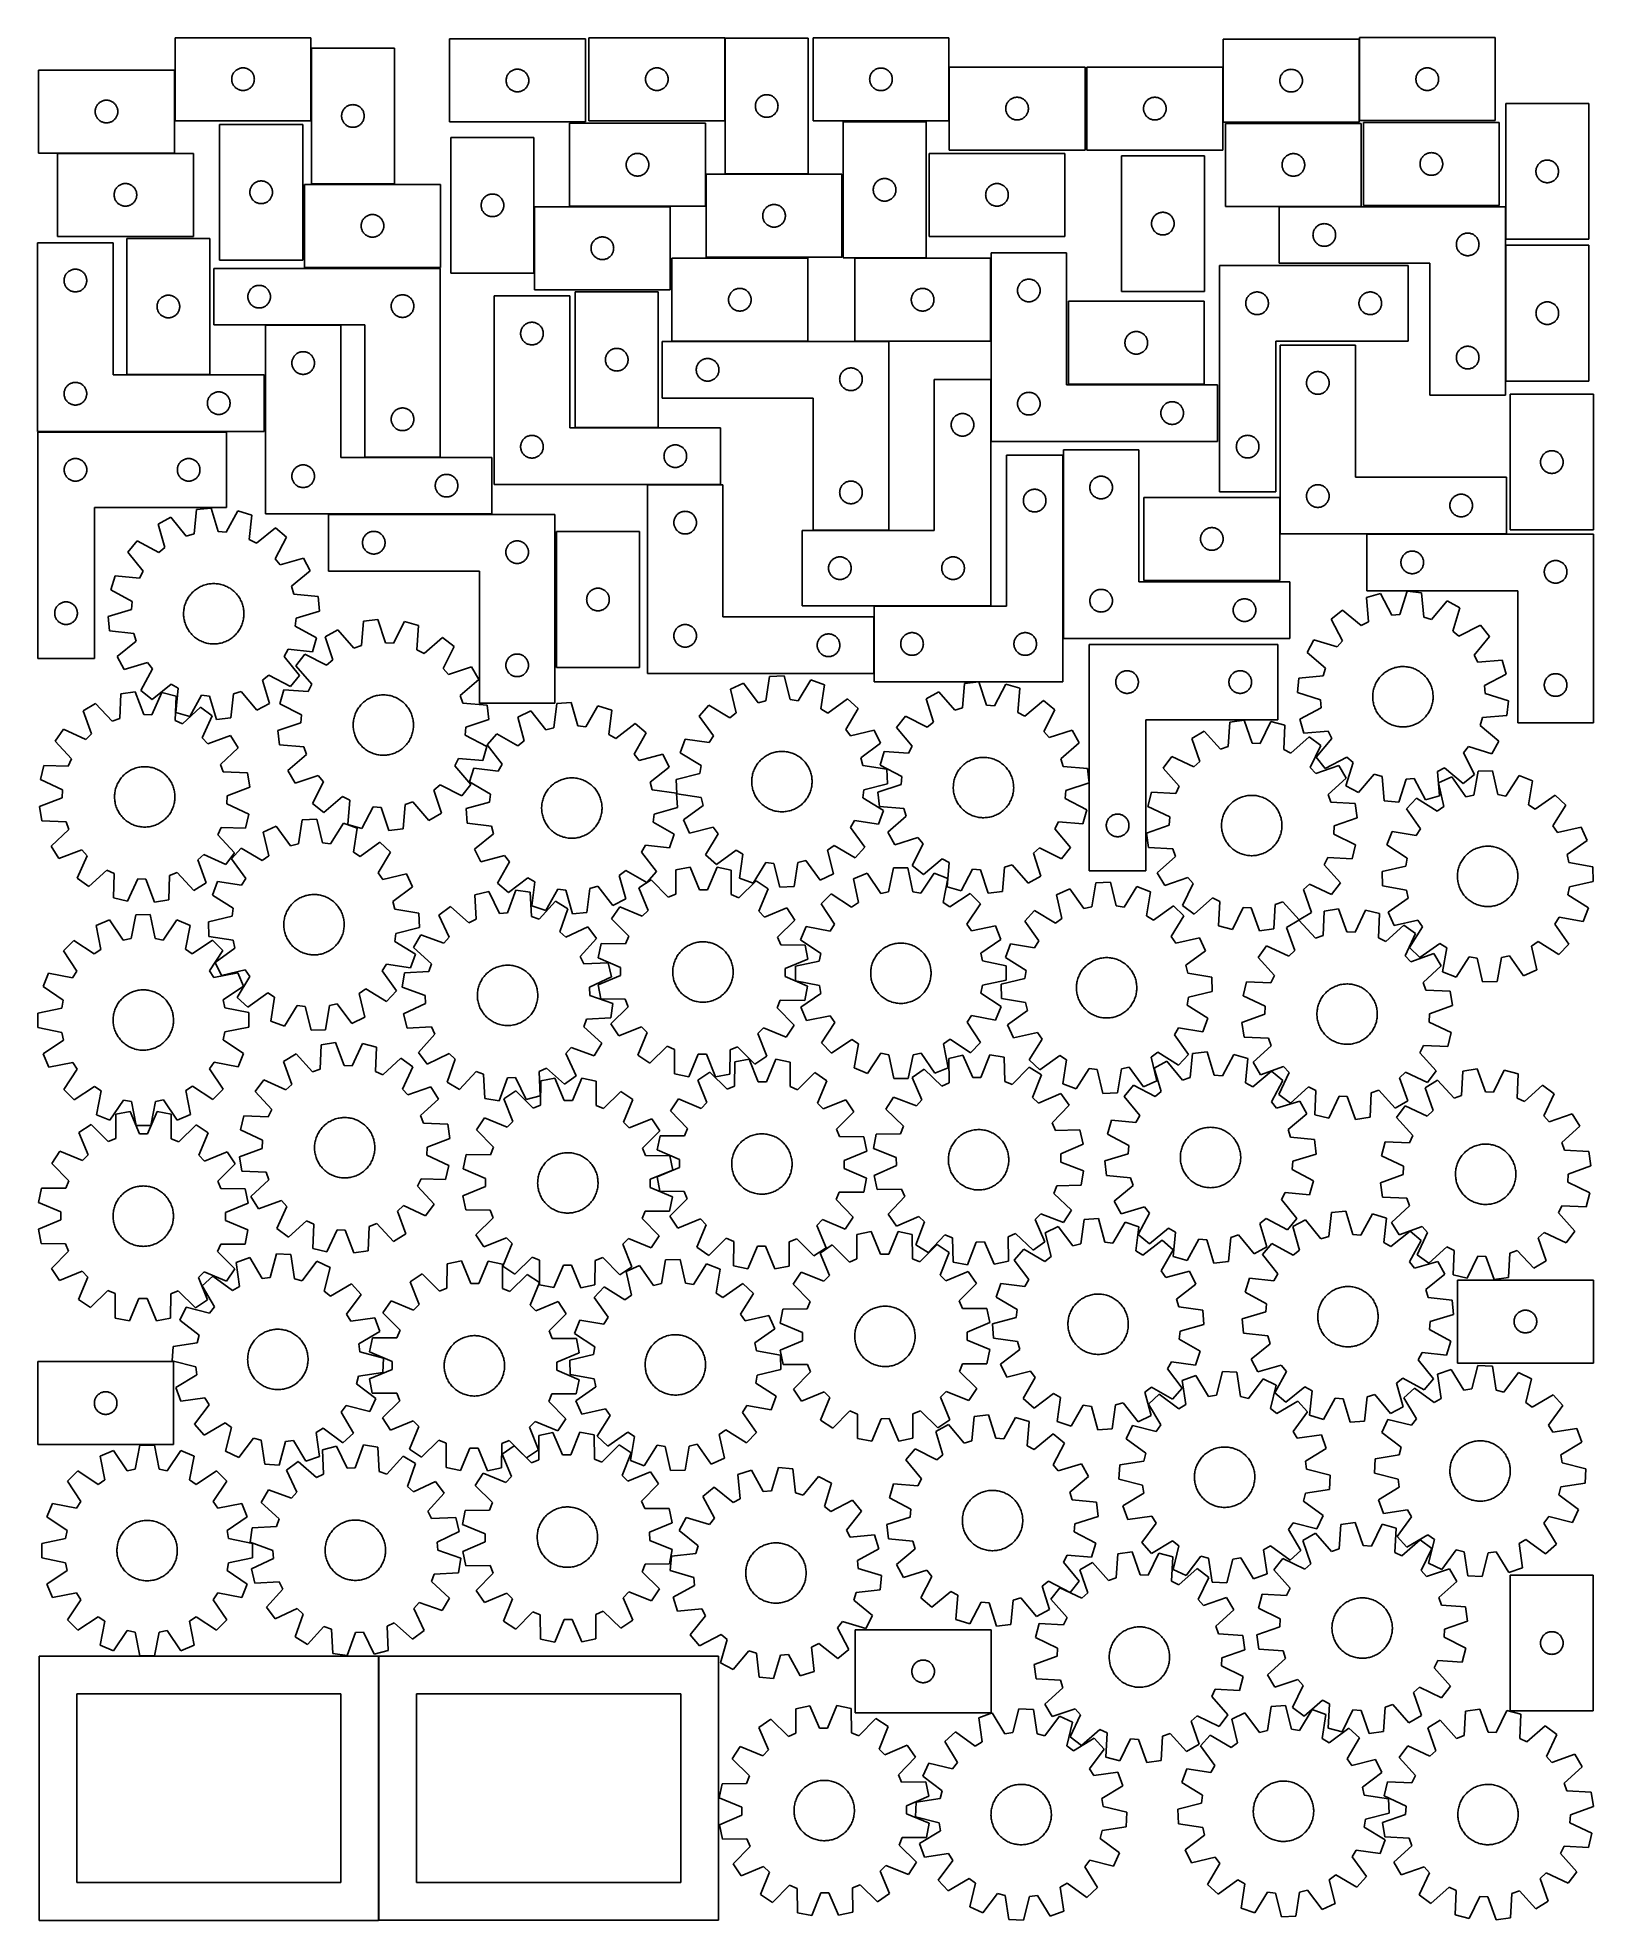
# Model space of a CAD drawing. Header units: millimetres. Extents: x 7 to 1243, y 7 to 1504.
import ezdxf

# ---------------------------------------------------------------- set-up
doc = ezdxf.new("R2010")
doc.units = ezdxf.units.MM
doc.layers.add('CUT', color=7, linetype='CONTINUOUS', true_color=0x000000)

msp = doc.modelspace()

# ---------------------------------------------------------------- linework, layer by layer
at = {"layer": 'CUT'}
for p, q in [((223.856259, 1503.602114), (115.856259, 1503.602114)), ((115.856259, 1503.602114), (115.856259, 1437.602114)), ((223.856259, 1437.602114), (223.856259, 1503.602114)), ((442.047971, 1502.567691), (334.047971, 1502.567691)), ((334.047971, 1502.567691), (334.047971, 1436.567691)), ((442.047971, 1436.567691), (442.047971, 1502.567691)), ((552.889951, 1503.618716), (444.889951, 1503.618716)), ((444.889951, 1503.618716), (444.889951, 1437.618716)), ((552.889951, 1437.618716), (552.889951, 1503.618716)), ((553.21093, 1503.272766), (553.21093, 1395.272766)), ((619.21093, 1503.272766), (553.21093, 1503.272766)), ((619.21093, 1395.272766), (619.21093, 1503.272766)), ((731.081721, 1503.501776), (623.081721, 1503.501776)), ((623.081721, 1503.501776), (623.081721, 1437.501776)), ((731.081721, 1437.501776), (731.081721, 1503.501776)), ((1057.190869, 1502.447817), (949.190869, 1502.447817)), ((949.190869, 1502.447817), (949.190869, 1436.447817)), ((1057.190869, 1436.447817), (1057.190869, 1502.447817)), ((1165.43127, 1503.633123), (1057.43127, 1503.633123)), ((1057.43127, 1503.633123), (1057.43127, 1437.633123)), ((1165.43127, 1437.633123), (1165.43127, 1503.633123)), ((224.20562, 1495.350891), (224.20562, 1387.350891)), ((290.20562, 1495.350891), (224.20562, 1495.350891)), ((290.20562, 1387.350891), (290.20562, 1495.350891)), ((115.275813, 1477.88117), (7.275813, 1477.88117)), ((7.275813, 1477.88117), (7.275813, 1411.88117)), ((115.275813, 1411.88117), (115.275813, 1477.88117)), ((160.856259, 1470.602114), (160.875529, 1471.190743)), ((160.875529, 1470.013486), (160.856259, 1470.602114)), ((160.875529, 1471.190743), (160.933256, 1471.77685)), ((160.933256, 1469.427379), (160.875529, 1470.013486)), ((160.933256, 1471.77685), (161.029192, 1472.357927)), ((161.029192, 1468.846301), (160.933256, 1469.427379)), ((161.029192, 1472.357927), (161.162927, 1472.931486)), ((161.162927, 1468.272743), (161.029192, 1468.846301)), ((161.162927, 1472.931486), (161.333888, 1473.49507)), ((161.333888, 1467.709159), (161.162927, 1468.272743)), ((161.333888, 1473.49507), (161.541344, 1474.046265)), ((161.541344, 1467.157963), (161.333888, 1467.709159)), ((161.541344, 1474.046265), (161.784405, 1474.582713)), ((161.784405, 1474.582713), (162.062031, 1475.102114)), ((162.062031, 1475.102114), (162.373033, 1475.602246)), ((162.373033, 1475.602246), (162.716079, 1476.080967)), ((162.716079, 1476.080967), (163.089701, 1476.536227)), ((163.089701, 1476.536227), (163.492298, 1476.966075)), ((163.492298, 1476.966075), (163.922147, 1477.368673)), ((163.922147, 1477.368673), (164.377407, 1477.742294)), ((164.377407, 1477.742294), (164.856127, 1478.085341)), ((164.856127, 1478.085341), (165.356259, 1478.396343)), ((165.356259, 1478.396343), (165.875661, 1478.673969)), ((165.875661, 1478.673969), (166.412109, 1478.91703)), ((166.412109, 1478.91703), (166.963304, 1479.124486)), ((166.963304, 1479.124486), (167.526888, 1479.295447)), ((167.526888, 1479.295447), (168.100447, 1479.429182)), ((168.100447, 1479.429182), (168.681524, 1479.525118)), ((168.681524, 1479.525118), (169.267631, 1479.582845)), ((169.267631, 1479.582845), (169.856259, 1479.602114)), ((169.856259, 1479.602114), (170.444888, 1479.582845)), ((170.444888, 1479.582845), (171.030995, 1479.525118)), ((171.030995, 1479.525118), (171.612072, 1479.429182)), ((171.612072, 1479.429182), (172.185631, 1479.295447)), ((172.185631, 1479.295447), (172.749215, 1479.124486)), ((172.749215, 1479.124486), (173.30041, 1478.91703)), ((173.30041, 1478.91703), (173.836858, 1478.673969)), ((173.836858, 1478.673969), (174.356259, 1478.396343)), ((174.356259, 1478.396343), (174.856392, 1478.085341)), ((174.856392, 1478.085341), (175.335112, 1477.742294)), ((175.335112, 1477.742294), (175.790372, 1477.368673)), ((175.790372, 1477.368673), (176.22022, 1476.966075)), ((176.22022, 1476.966075), (176.622818, 1476.536227)), ((176.622818, 1476.536227), (176.996439, 1476.080967)), ((176.996439, 1476.080967), (177.339486, 1475.602246)), ((177.339486, 1475.602246), (177.650488, 1475.102114)), ((177.650488, 1475.102114), (177.928114, 1474.582713)), ((177.928114, 1474.582713), (178.171175, 1474.046265)), ((178.171175, 1474.046265), (178.378631, 1473.49507)), ((178.378631, 1467.709159), (178.171175, 1467.157963)), ((178.378631, 1473.49507), (178.549592, 1472.931486)), ((178.549592, 1468.272743), (178.378631, 1467.709159)), ((178.549592, 1472.931486), (178.683327, 1472.357927)), ((178.683327, 1468.846301), (178.549592, 1468.272743)), ((178.683327, 1472.357927), (178.779263, 1471.77685)), ((178.779263, 1469.427379), (178.683327, 1468.846301)), ((178.779263, 1471.77685), (178.83699, 1471.190743)), ((178.83699, 1470.013486), (178.779263, 1469.427379)), ((178.83699, 1471.190743), (178.856259, 1470.602114)), ((178.856259, 1470.602114), (178.83699, 1470.013486)), ((379.047971, 1469.567691), (379.067241, 1470.156319)), ((379.067241, 1468.979062), (379.047971, 1469.567691)), ((379.067241, 1470.156319), (379.124967, 1470.742426)), ((379.124967, 1468.392955), (379.067241, 1468.979062)), ((379.124967, 1470.742426), (379.220903, 1471.323503)), ((379.220903, 1467.811878), (379.124967, 1468.392955)), ((379.220903, 1471.323503), (379.354638, 1471.897062)), ((379.354638, 1467.238319), (379.220903, 1467.811878)), ((379.354638, 1471.897062), (379.5256, 1472.460646)), ((379.5256, 1466.674735), (379.354638, 1467.238319)), ((379.5256, 1472.460646), (379.733055, 1473.011841)), ((379.733055, 1473.011841), (379.976116, 1473.548289)), ((379.976116, 1473.548289), (380.253742, 1474.067691)), ((380.253742, 1474.067691), (380.564744, 1474.567823)), ((380.564744, 1474.567823), (380.907791, 1475.046543)), ((380.907791, 1475.046543), (381.281413, 1475.501803)), ((381.281413, 1475.501803), (381.68401, 1475.931652)), ((381.68401, 1475.931652), (382.113859, 1476.334249)), ((382.113859, 1476.334249), (382.569118, 1476.707871)), ((382.569118, 1476.707871), (383.047839, 1477.050917)), ((383.047839, 1477.050917), (383.547971, 1477.361919)), ((383.547971, 1477.361919), (384.067373, 1477.639545)), ((384.067373, 1477.639545), (384.60382, 1477.882606)), ((384.60382, 1477.882606), (385.155016, 1478.090062)), ((385.155016, 1478.090062), (385.718599, 1478.261023)), ((385.718599, 1478.261023), (386.292158, 1478.394758)), ((386.292158, 1478.394758), (386.873235, 1478.490694)), ((386.873235, 1478.490694), (387.459343, 1478.548421)), ((387.459343, 1478.548421), (388.047971, 1478.567691)), ((388.047971, 1478.567691), (388.636599, 1478.548421)), ((388.636599, 1478.548421), (389.222707, 1478.490694)), ((389.222707, 1478.490694), (389.803784, 1478.394758)), ((389.803784, 1478.394758), (390.377342, 1478.261023)), ((390.377342, 1478.261023), (390.940926, 1478.090062)), ((390.940926, 1478.090062), (391.492122, 1477.882606)), ((391.492122, 1477.882606), (392.028569, 1477.639545)), ((392.028569, 1477.639545), (392.547971, 1477.361919)), ((392.547971, 1477.361919), (393.048103, 1477.050917)), ((393.048103, 1477.050917), (393.526824, 1476.707871)), ((393.526824, 1476.707871), (393.982083, 1476.334249)), ((393.982083, 1476.334249), (394.411932, 1475.931652)), ((394.411932, 1475.931652), (394.814529, 1475.501803)), ((394.814529, 1475.501803), (395.188151, 1475.046543)), ((395.188151, 1475.046543), (395.531197, 1474.567823)), ((395.531197, 1474.567823), (395.842199, 1474.067691)), ((395.842199, 1474.067691), (396.119826, 1473.548289)), ((396.119826, 1473.548289), (396.362887, 1473.011841)), ((396.362887, 1473.011841), (396.570342, 1472.460646)), ((396.570342, 1472.460646), (396.741303, 1471.897062)), ((396.741303, 1467.238319), (396.570342, 1466.674735)), ((396.741303, 1471.897062), (396.875038, 1471.323503)), ((396.875038, 1467.811878), (396.741303, 1467.238319)), ((396.875038, 1471.323503), (396.970975, 1470.742426)), ((396.970975, 1468.392955), (396.875038, 1467.811878)), ((396.970975, 1470.742426), (397.028701, 1470.156319)), ((397.028701, 1468.979062), (396.970975, 1468.392955)), ((397.028701, 1470.156319), (397.047971, 1469.567691)), ((397.047971, 1469.567691), (397.028701, 1468.979062)), ((489.889951, 1470.618716), (489.909221, 1471.207344)), ((489.909221, 1470.030088), (489.889951, 1470.618716)), ((489.909221, 1471.207344), (489.966947, 1471.793452)), ((489.966947, 1469.44398), (489.909221, 1470.030088)), ((489.966947, 1471.793452), (490.062883, 1472.374529)), ((490.062883, 1468.862903), (489.966947, 1469.44398)), ((490.062883, 1472.374529), (490.196618, 1472.948087)), ((490.196618, 1468.289345), (490.062883, 1468.862903)), ((490.196618, 1472.948087), (490.36758, 1473.511671)), ((490.36758, 1467.725761), (490.196618, 1468.289345)), ((490.36758, 1473.511671), (490.575035, 1474.062867)), ((490.575035, 1467.174565), (490.36758, 1467.725761)), ((490.575035, 1474.062867), (490.818096, 1474.599314)), ((490.818096, 1466.638118), (490.575035, 1467.174565)), ((490.818096, 1474.599314), (491.095722, 1475.118716)), ((491.095722, 1475.118716), (491.406724, 1475.618848)), ((491.406724, 1475.618848), (491.749771, 1476.097569)), ((491.749771, 1476.097569), (492.123393, 1476.552828)), ((492.123393, 1476.552828), (492.52599, 1476.982677)), ((492.52599, 1476.982677), (492.955838, 1477.385274)), ((492.955838, 1477.385274), (493.411098, 1477.758896)), ((493.411098, 1477.758896), (493.889819, 1478.101942)), ((493.889819, 1478.101942), (494.389951, 1478.412945)), ((494.389951, 1478.412945), (494.909353, 1478.690571)), ((494.909353, 1478.690571), (495.4458, 1478.933632)), ((495.4458, 1478.933632), (495.996996, 1479.141087)), ((495.996996, 1479.141087), (496.560579, 1479.312048)), ((496.560579, 1479.312048), (497.134138, 1479.445783)), ((497.134138, 1479.445783), (497.715215, 1479.54172)), ((497.715215, 1479.54172), (498.301323, 1479.599446)), ((498.301323, 1479.599446), (498.889951, 1479.618716)), ((498.889951, 1479.618716), (499.478579, 1479.599446)), ((499.478579, 1479.599446), (500.064687, 1479.54172)), ((500.064687, 1479.54172), (500.645764, 1479.445783)), ((500.645764, 1479.445783), (501.219322, 1479.312048)), ((501.219322, 1479.312048), (501.782906, 1479.141087)), ((501.782906, 1479.141087), (502.334102, 1478.933632)), ((502.334102, 1478.933632), (502.870549, 1478.690571)), ((502.870549, 1478.690571), (503.389951, 1478.412945)), ((503.389951, 1478.412945), (503.890083, 1478.101942)), ((503.890083, 1478.101942), (504.368804, 1477.758896)), ((504.368804, 1477.758896), (504.824063, 1477.385274)), ((504.824063, 1477.385274), (505.253912, 1476.982677)), ((505.253912, 1476.982677), (505.656509, 1476.552828)), ((505.656509, 1476.552828), (506.030131, 1476.097569)), ((506.030131, 1476.097569), (506.373177, 1475.618848)), ((506.373177, 1475.618848), (506.684179, 1475.118716)), ((506.684179, 1475.118716), (506.961806, 1474.599314)), ((506.961806, 1474.599314), (507.204867, 1474.062867)), ((507.204867, 1467.174565), (506.961806, 1466.638118)), ((507.204867, 1474.062867), (507.412322, 1473.511671)), ((507.412322, 1467.725761), (507.204867, 1467.174565)), ((507.412322, 1473.511671), (507.583283, 1472.948087)), ((507.583283, 1468.289345), (507.412322, 1467.725761)), ((507.583283, 1472.948087), (507.717018, 1472.374529)), ((507.717018, 1468.862903), (507.583283, 1468.289345)), ((507.717018, 1472.374529), (507.812955, 1471.793452)), ((507.812955, 1469.44398), (507.717018, 1468.862903)), ((507.812955, 1471.793452), (507.870681, 1471.207344)), ((507.870681, 1470.030088), (507.812955, 1469.44398)), ((507.870681, 1471.207344), (507.889951, 1470.618716)), ((507.889951, 1470.618716), (507.870681, 1470.030088)), ((668.081721, 1470.501776), (668.100991, 1471.090404)), ((668.100991, 1469.913147), (668.081721, 1470.501776)), ((668.100991, 1471.090404), (668.158718, 1471.676511)), ((668.158718, 1469.32704), (668.100991, 1469.913147)), ((668.158718, 1471.676511), (668.254654, 1472.257588)), ((668.254654, 1468.745963), (668.158718, 1469.32704)), ((668.254654, 1472.257588), (668.388389, 1472.831147)), ((668.388389, 1468.172404), (668.254654, 1468.745963)), ((668.388389, 1472.831147), (668.55935, 1473.394731)), ((668.55935, 1467.60882), (668.388389, 1468.172404)), ((668.55935, 1473.394731), (668.766806, 1473.945926)), ((668.766806, 1467.057625), (668.55935, 1467.60882)), ((668.766806, 1473.945926), (669.009867, 1474.482374)), ((669.009867, 1474.482374), (669.287493, 1475.001776)), ((669.287493, 1475.001776), (669.598495, 1475.501908)), ((669.598495, 1475.501908), (669.941541, 1475.980628)), ((669.941541, 1475.980628), (670.315163, 1476.435888)), ((670.315163, 1476.435888), (670.71776, 1476.865737)), ((670.71776, 1476.865737), (671.147609, 1477.268334)), ((671.147609, 1477.268334), (671.602869, 1477.641956)), ((671.602869, 1477.641956), (672.081589, 1477.985002)), ((672.081589, 1477.985002), (672.581721, 1478.296004)), ((672.581721, 1478.296004), (673.101123, 1478.57363)), ((673.101123, 1478.57363), (673.637571, 1478.816691)), ((673.637571, 1478.816691), (674.188766, 1479.024147)), ((674.188766, 1479.024147), (674.75235, 1479.195108)), ((674.75235, 1479.195108), (675.325909, 1479.328843)), ((675.325909, 1479.328843), (675.906986, 1479.424779)), ((675.906986, 1479.424779), (676.493093, 1479.482506)), ((676.493093, 1479.482506), (677.081721, 1479.501776)), ((677.081721, 1479.501776), (677.67035, 1479.482506)), ((677.67035, 1479.482506), (678.256457, 1479.424779)), ((678.256457, 1479.424779), (678.837534, 1479.328843)), ((678.837534, 1479.328843), (679.411093, 1479.195108)), ((679.411093, 1479.195108), (679.974677, 1479.024147)), ((679.974677, 1479.024147), (680.525872, 1478.816691)), ((680.525872, 1478.816691), (681.06232, 1478.57363)), ((681.06232, 1478.57363), (681.581721, 1478.296004)), ((681.581721, 1478.296004), (682.081854, 1477.985002)), ((682.081854, 1477.985002), (682.560574, 1477.641956)), ((682.560574, 1477.641956), (683.015834, 1477.268334)), ((683.015834, 1477.268334), (683.445682, 1476.865737)), ((683.445682, 1476.865737), (683.84828, 1476.435888)), ((683.84828, 1476.435888), (684.221902, 1475.980628)), ((684.221902, 1475.980628), (684.564948, 1475.501908)), ((684.564948, 1475.501908), (684.87595, 1475.001776)), ((684.87595, 1475.001776), (685.153576, 1474.482374)), ((685.153576, 1474.482374), (685.396637, 1473.945926)), ((685.396637, 1473.945926), (685.604093, 1473.394731)), ((685.604093, 1467.60882), (685.396637, 1467.057625)), ((685.604093, 1473.394731), (685.775054, 1472.831147)), ((685.775054, 1468.172404), (685.604093, 1467.60882)), ((685.775054, 1472.831147), (685.908789, 1472.257588)), ((685.908789, 1468.745963), (685.775054, 1468.172404)), ((685.908789, 1472.257588), (686.004725, 1471.676511)), ((686.004725, 1469.32704), (685.908789, 1468.745963)), ((686.004725, 1471.676511), (686.062452, 1471.090404)), ((686.062452, 1469.913147), (686.004725, 1469.32704)), ((686.062452, 1471.090404), (686.081721, 1470.501776)), ((686.081721, 1470.501776), (686.062452, 1469.913147)), ((839.31384, 1480.238589), (731.31384, 1480.238589)), ((731.31384, 1480.238589), (731.31384, 1414.238589)), ((839.31384, 1414.238589), (839.31384, 1480.238589)), ((948.834836, 1480.238589), (840.834836, 1480.238589)), ((840.834836, 1480.238589), (840.834836, 1414.238589)), ((948.834836, 1414.238589), (948.834836, 1480.238589)), ((994.190869, 1469.447817), (994.210139, 1470.036446)), ((994.210139, 1468.859189), (994.190869, 1469.447817)), ((994.210139, 1470.036446), (994.267866, 1470.622553)), ((994.267866, 1468.273082), (994.210139, 1468.859189)), ((994.267866, 1470.622553), (994.363802, 1471.20363)), ((994.363802, 1467.692005), (994.267866, 1468.273082)), ((994.363802, 1471.20363), (994.497537, 1471.777189)), ((994.497537, 1467.118446), (994.363802, 1467.692005)), ((994.497537, 1471.777189), (994.668498, 1472.340773)), ((994.668498, 1472.340773), (994.875954, 1472.891968)), ((994.875954, 1472.891968), (995.119015, 1473.428416)), ((995.119015, 1473.428416), (995.396641, 1473.947817)), ((995.396641, 1473.947817), (995.707643, 1474.44795)), ((995.707643, 1474.44795), (996.050689, 1474.92667)), ((996.050689, 1474.92667), (996.424311, 1475.38193)), ((996.424311, 1475.38193), (996.826908, 1475.811779)), ((996.826908, 1475.811779), (997.256757, 1476.214376)), ((997.256757, 1476.214376), (997.712017, 1476.587998)), ((997.712017, 1476.587998), (998.190737, 1476.931044)), ((998.190737, 1476.931044), (998.690869, 1477.242046)), ((998.690869, 1477.242046), (999.210271, 1477.519672)), ((999.210271, 1477.519672), (999.746719, 1477.762733)), ((999.746719, 1477.762733), (1000.297914, 1477.970189)), ((1000.297914, 1477.970189), (1000.861498, 1478.14115)), ((1000.861498, 1478.14115), (1001.435057, 1478.274885)), ((1001.435057, 1478.274885), (1002.016134, 1478.370821)), ((1002.016134, 1478.370821), (1002.602241, 1478.428548)), ((1002.602241, 1478.428548), (1003.190869, 1478.447817)), ((1003.190869, 1478.447817), (1003.779498, 1478.428548)), ((1003.779498, 1478.428548), (1004.365605, 1478.370821)), ((1004.365605, 1478.370821), (1004.946682, 1478.274885)), ((1004.946682, 1478.274885), (1005.520241, 1478.14115)), ((1005.520241, 1478.14115), (1006.083825, 1477.970189)), ((1006.083825, 1477.970189), (1006.63502, 1477.762733)), ((1006.63502, 1477.762733), (1007.171468, 1477.519672)), ((1007.171468, 1477.519672), (1007.690869, 1477.242046)), ((1007.690869, 1477.242046), (1008.191002, 1476.931044)), ((1008.191002, 1476.931044), (1008.669722, 1476.587998)), ((1008.669722, 1476.587998), (1009.124982, 1476.214376)), ((1009.124982, 1476.214376), (1009.55483, 1475.811779)), ((1009.55483, 1475.811779), (1009.957428, 1475.38193)), ((1009.957428, 1475.38193), (1010.331049, 1474.92667)), ((1010.331049, 1474.92667), (1010.674096, 1474.44795)), ((1010.674096, 1474.44795), (1010.985098, 1473.947817)), ((1010.985098, 1473.947817), (1011.262724, 1473.428416)), ((1011.262724, 1473.428416), (1011.505785, 1472.891968)), ((1011.505785, 1472.891968), (1011.713241, 1472.340773)), ((1011.713241, 1472.340773), (1011.884202, 1471.777189)), ((1011.884202, 1471.777189), (1012.017937, 1471.20363)), ((1012.017937, 1467.692005), (1011.884202, 1467.118446)), ((1012.017937, 1471.20363), (1012.113873, 1470.622553)), ((1012.113873, 1468.273082), (1012.017937, 1467.692005)), ((1012.113873, 1470.622553), (1012.1716, 1470.036446)), ((1012.1716, 1468.859189), (1012.113873, 1468.273082)), ((1012.1716, 1470.036446), (1012.190869, 1469.447817)), ((1012.190869, 1469.447817), (1012.1716, 1468.859189)), ((1102.43127, 1470.633123), (1102.450539, 1471.221751)), ((1102.450539, 1470.044495), (1102.43127, 1470.633123)), ((1102.450539, 1471.221751), (1102.508266, 1471.807859)), ((1102.508266, 1469.458387), (1102.450539, 1470.044495)), ((1102.508266, 1471.807859), (1102.604202, 1472.388936)), ((1102.604202, 1468.87731), (1102.508266, 1469.458387)), ((1102.604202, 1472.388936), (1102.737937, 1472.962495)), ((1102.737937, 1468.303752), (1102.604202, 1468.87731)), ((1102.737937, 1472.962495), (1102.908899, 1473.526078)), ((1102.908899, 1467.740168), (1102.737937, 1468.303752)), ((1102.908899, 1473.526078), (1103.116354, 1474.077274)), ((1103.116354, 1467.188972), (1102.908899, 1467.740168)), ((1103.116354, 1474.077274), (1103.359415, 1474.613721)), ((1103.359415, 1466.652525), (1103.116354, 1467.188972)), ((1103.359415, 1474.613721), (1103.637041, 1475.133123)), ((1103.637041, 1475.133123), (1103.948043, 1475.633255)), ((1103.948043, 1475.633255), (1104.29109, 1476.111976)), ((1104.29109, 1476.111976), (1104.664712, 1476.567236)), ((1104.664712, 1476.567236), (1105.067309, 1476.997084)), ((1105.067309, 1476.997084), (1105.497157, 1477.399681)), ((1105.497157, 1477.399681), (1105.952417, 1477.773303)), ((1105.952417, 1477.773303), (1106.431138, 1478.11635)), ((1106.431138, 1478.11635), (1106.93127, 1478.427352)), ((1106.93127, 1478.427352), (1107.450672, 1478.704978)), ((1107.450672, 1478.704978), (1107.987119, 1478.948039)), ((1107.987119, 1478.948039), (1108.538315, 1479.155494)), ((1108.538315, 1479.155494), (1109.101898, 1479.326456)), ((1109.101898, 1479.326456), (1109.675457, 1479.460191)), ((1109.675457, 1479.460191), (1110.256534, 1479.556127)), ((1110.256534, 1479.556127), (1110.842642, 1479.613854)), ((1110.842642, 1479.613854), (1111.43127, 1479.633123)), ((1111.43127, 1479.633123), (1112.019898, 1479.613854)), ((1112.019898, 1479.613854), (1112.606006, 1479.556127)), ((1112.606006, 1479.556127), (1113.187083, 1479.460191)), ((1113.187083, 1479.460191), (1113.760641, 1479.326456)), ((1113.760641, 1479.326456), (1114.324225, 1479.155494)), ((1114.324225, 1479.155494), (1114.875421, 1478.948039)), ((1114.875421, 1478.948039), (1115.411868, 1478.704978)), ((1115.411868, 1478.704978), (1115.93127, 1478.427352)), ((1115.93127, 1478.427352), (1116.431402, 1478.11635)), ((1116.431402, 1478.11635), (1116.910123, 1477.773303)), ((1116.910123, 1477.773303), (1117.365382, 1477.399681)), ((1117.365382, 1477.399681), (1117.795231, 1476.997084)), ((1117.795231, 1476.997084), (1118.197828, 1476.567236)), ((1118.197828, 1476.567236), (1118.57145, 1476.111976)), ((1118.57145, 1476.111976), (1118.914496, 1475.633255)), ((1118.914496, 1475.633255), (1119.225498, 1475.133123)), ((1119.225498, 1475.133123), (1119.503124, 1474.613721)), ((1119.503124, 1474.613721), (1119.746186, 1474.077274)), ((1119.746186, 1467.188972), (1119.503124, 1466.652525)), ((1119.746186, 1474.077274), (1119.953641, 1473.526078)), ((1119.953641, 1467.740168), (1119.746186, 1467.188972)), ((1119.953641, 1473.526078), (1120.124602, 1472.962495)), ((1120.124602, 1468.303752), (1119.953641, 1467.740168)), ((1120.124602, 1472.962495), (1120.258337, 1472.388936)), ((1120.258337, 1468.87731), (1120.124602, 1468.303752)), ((1120.258337, 1472.388936), (1120.354274, 1471.807859)), ((1120.354274, 1469.458387), (1120.258337, 1468.87731)), ((1120.354274, 1471.807859), (1120.412, 1471.221751)), ((1120.412, 1470.044495), (1120.354274, 1469.458387)), ((1120.412, 1471.221751), (1120.43127, 1470.633123)), ((1120.43127, 1470.633123), (1120.412, 1470.044495)), ((55.79696, 1452.02135), (56.275681, 1452.364397)), ((56.275681, 1452.364397), (56.775813, 1452.675399)), ((56.775813, 1452.675399), (57.295215, 1452.953025)), ((57.295215, 1452.953025), (57.831662, 1453.196086)), ((57.831662, 1453.196086), (58.382858, 1453.403541)), ((58.382858, 1453.403541), (58.946442, 1453.574503)), ((58.946442, 1453.574503), (59.52, 1453.708238)), ((59.52, 1453.708238), (60.101078, 1453.804174)), ((60.101078, 1453.804174), (60.687185, 1453.8619)), ((60.687185, 1453.8619), (61.275813, 1453.88117)), ((61.275813, 1453.88117), (61.864441, 1453.8619)), ((61.864441, 1453.8619), (62.450549, 1453.804174)), ((62.450549, 1453.804174), (63.031626, 1453.708238)), ((63.031626, 1453.708238), (63.605185, 1453.574503)), ((63.605185, 1453.574503), (64.168768, 1453.403541)), ((64.168768, 1453.403541), (64.719964, 1453.196086)), ((64.719964, 1453.196086), (65.256411, 1452.953025)), ((65.256411, 1452.953025), (65.775813, 1452.675399)), ((65.775813, 1452.675399), (66.275945, 1452.364397)), ((66.275945, 1452.364397), (66.754666, 1452.02135)), ((161.784405, 1466.621516), (161.541344, 1467.157963)), ((162.062031, 1466.102114), (161.784405, 1466.621516)), ((162.373033, 1465.601982), (162.062031, 1466.102114)), ((162.716079, 1465.123261), (162.373033, 1465.601982)), ((163.089701, 1464.668002), (162.716079, 1465.123261)), ((163.492298, 1464.238153), (163.089701, 1464.668002)), ((163.922147, 1463.835556), (163.492298, 1464.238153)), ((164.377407, 1463.461934), (163.922147, 1463.835556)), ((164.856127, 1463.118888), (164.377407, 1463.461934)), ((165.356259, 1462.807886), (164.856127, 1463.118888)), ((165.875661, 1462.53026), (165.356259, 1462.807886)), ((166.412109, 1462.287199), (165.875661, 1462.53026)), ((166.963304, 1462.079743), (166.412109, 1462.287199)), ((167.526888, 1461.908782), (166.963304, 1462.079743)), ((168.100447, 1461.775047), (167.526888, 1461.908782)), ((168.681524, 1461.679111), (168.100447, 1461.775047)), ((169.267631, 1461.621384), (168.681524, 1461.679111)), ((169.856259, 1461.602114), (169.267631, 1461.621384)), ((170.444888, 1461.621384), (169.856259, 1461.602114)), ((171.030995, 1461.679111), (170.444888, 1461.621384)), ((171.612072, 1461.775047), (171.030995, 1461.679111)), ((172.185631, 1461.908782), (171.612072, 1461.775047)), ((172.749215, 1462.079743), (172.185631, 1461.908782)), ((173.30041, 1462.287199), (172.749215, 1462.079743)), ((173.836858, 1462.53026), (173.30041, 1462.287199)), ((174.356259, 1462.807886), (173.836858, 1462.53026)), ((174.856392, 1463.118888), (174.356259, 1462.807886)), ((175.335112, 1463.461934), (174.856392, 1463.118888)), ((175.790372, 1463.835556), (175.335112, 1463.461934)), ((176.22022, 1464.238153), (175.790372, 1463.835556)), ((176.622818, 1464.668002), (176.22022, 1464.238153)), ((176.996439, 1465.123261), (176.622818, 1464.668002)), ((177.339486, 1465.601982), (176.996439, 1465.123261)), ((177.650488, 1466.102114), (177.339486, 1465.601982)), ((177.928114, 1466.621516), (177.650488, 1466.102114)), ((178.171175, 1467.157963), (177.928114, 1466.621516)), ((379.733055, 1466.12354), (379.5256, 1466.674735)), ((379.976116, 1465.587092), (379.733055, 1466.12354)), ((380.253742, 1465.067691), (379.976116, 1465.587092)), ((380.564744, 1464.567558), (380.253742, 1465.067691)), ((380.907791, 1464.088838), (380.564744, 1464.567558)), ((381.281413, 1463.633578), (380.907791, 1464.088838)), ((381.68401, 1463.203729), (381.281413, 1463.633578)), ((382.113859, 1462.801132), (381.68401, 1463.203729)), ((382.569118, 1462.42751), (382.113859, 1462.801132)), ((383.047839, 1462.084464), (382.569118, 1462.42751)), ((383.547971, 1461.773462), (383.047839, 1462.084464)), ((384.067373, 1461.495836), (383.547971, 1461.773462)), ((384.60382, 1461.252775), (384.067373, 1461.495836)), ((385.155016, 1461.045319), (384.60382, 1461.252775)), ((385.718599, 1460.874358), (385.155016, 1461.045319)), ((386.292158, 1460.740623), (385.718599, 1460.874358)), ((386.873235, 1460.644687), (386.292158, 1460.740623)), ((387.459343, 1460.58696), (386.873235, 1460.644687)), ((388.047971, 1460.567691), (387.459343, 1460.58696)), ((388.636599, 1460.58696), (388.047971, 1460.567691)), ((389.222707, 1460.644687), (388.636599, 1460.58696)), ((389.803784, 1460.740623), (389.222707, 1460.644687)), ((390.377342, 1460.874358), (389.803784, 1460.740623)), ((390.940926, 1461.045319), (390.377342, 1460.874358)), ((391.492122, 1461.252775), (390.940926, 1461.045319)), ((392.028569, 1461.495836), (391.492122, 1461.252775)), ((392.547971, 1461.773462), (392.028569, 1461.495836)), ((393.048103, 1462.084464), (392.547971, 1461.773462)), ((393.526824, 1462.42751), (393.048103, 1462.084464)), ((393.982083, 1462.801132), (393.526824, 1462.42751)), ((394.411932, 1463.203729), (393.982083, 1462.801132)), ((394.814529, 1463.633578), (394.411932, 1463.203729)), ((395.188151, 1464.088838), (394.814529, 1463.633578)), ((395.531197, 1464.567558), (395.188151, 1464.088838)), ((395.842199, 1465.067691), (395.531197, 1464.567558)), ((396.119826, 1465.587092), (395.842199, 1465.067691)), ((396.362887, 1466.12354), (396.119826, 1465.587092)), ((396.570342, 1466.674735), (396.362887, 1466.12354)), ((491.095722, 1466.118716), (490.818096, 1466.638118)), ((491.406724, 1465.618584), (491.095722, 1466.118716)), ((491.749771, 1465.139863), (491.406724, 1465.618584)), ((492.123393, 1464.684604), (491.749771, 1465.139863)), ((492.52599, 1464.254755), (492.123393, 1464.684604)), ((492.955838, 1463.852158), (492.52599, 1464.254755)), ((493.411098, 1463.478536), (492.955838, 1463.852158)), ((493.889819, 1463.135489), (493.411098, 1463.478536)), ((494.389951, 1462.824487), (493.889819, 1463.135489)), ((494.909353, 1462.546861), (494.389951, 1462.824487)), ((495.4458, 1462.3038), (494.909353, 1462.546861)), ((495.996996, 1462.096345), (495.4458, 1462.3038)), ((496.560579, 1461.925383), (495.996996, 1462.096345)), ((497.134138, 1461.791648), (496.560579, 1461.925383)), ((497.715215, 1461.695712), (497.134138, 1461.791648)), ((498.301323, 1461.637986), (497.715215, 1461.695712)), ((498.889951, 1461.618716), (498.301323, 1461.637986)), ((499.478579, 1461.637986), (498.889951, 1461.618716)), ((500.064687, 1461.695712), (499.478579, 1461.637986)), ((500.645764, 1461.791648), (500.064687, 1461.695712)), ((501.219322, 1461.925383), (500.645764, 1461.791648)), ((501.782906, 1462.096345), (501.219322, 1461.925383)), ((502.334102, 1462.3038), (501.782906, 1462.096345)), ((502.870549, 1462.546861), (502.334102, 1462.3038)), ((503.389951, 1462.824487), (502.870549, 1462.546861)), ((503.890083, 1463.135489), (503.389951, 1462.824487)), ((504.368804, 1463.478536), (503.890083, 1463.135489)), ((504.824063, 1463.852158), (504.368804, 1463.478536)), ((505.253912, 1464.254755), (504.824063, 1463.852158)), ((505.656509, 1464.684604), (505.253912, 1464.254755)), ((506.030131, 1465.139863), (505.656509, 1464.684604)), ((506.373177, 1465.618584), (506.030131, 1465.139863)), ((506.684179, 1466.118716), (506.373177, 1465.618584)), ((506.961806, 1466.638118), (506.684179, 1466.118716)), ((577.688558, 1452.165722), (577.896014, 1452.716917)), ((577.896014, 1452.716917), (578.139075, 1453.253365)), ((578.139075, 1453.253365), (578.416701, 1453.772766)), ((578.416701, 1453.772766), (578.727703, 1454.272899)), ((578.727703, 1454.272899), (579.07075, 1454.751619)), ((579.07075, 1454.751619), (579.444371, 1455.206879)), ((579.444371, 1455.206879), (579.846969, 1455.636727)), ((579.846969, 1455.636727), (580.276817, 1456.039325)), ((580.276817, 1456.039325), (580.732077, 1456.412946)), ((580.732077, 1456.412946), (581.210798, 1456.755993)), ((581.210798, 1456.755993), (581.71093, 1457.066995)), ((581.71093, 1457.066995), (582.230331, 1457.344621)), ((582.230331, 1457.344621), (582.766779, 1457.587682)), ((582.766779, 1457.587682), (583.317974, 1457.795138)), ((583.317974, 1457.795138), (583.881558, 1457.966099)), ((583.881558, 1457.966099), (584.455117, 1458.099834)), ((584.455117, 1458.099834), (585.036194, 1458.19577)), ((585.036194, 1458.19577), (585.622301, 1458.253497)), ((585.622301, 1458.253497), (586.21093, 1458.272766)), ((586.21093, 1458.272766), (586.799558, 1458.253497)), ((586.799558, 1458.253497), (587.385665, 1458.19577)), ((587.385665, 1458.19577), (587.966742, 1458.099834)), ((587.966742, 1458.099834), (588.540301, 1457.966099)), ((588.540301, 1457.966099), (589.103885, 1457.795138)), ((589.103885, 1457.795138), (589.65508, 1457.587682)), ((589.65508, 1457.587682), (590.191528, 1457.344621)), ((590.191528, 1457.344621), (590.71093, 1457.066995)), ((590.71093, 1457.066995), (591.211062, 1456.755993)), ((591.211062, 1456.755993), (591.689782, 1456.412946)), ((591.689782, 1456.412946), (592.145042, 1456.039325)), ((592.145042, 1456.039325), (592.574891, 1455.636727)), ((592.574891, 1455.636727), (592.977488, 1455.206879)), ((592.977488, 1455.206879), (593.35111, 1454.751619)), ((593.35111, 1454.751619), (593.694156, 1454.272899)), ((593.694156, 1454.272899), (594.005158, 1453.772766)), ((594.005158, 1453.772766), (594.282784, 1453.253365)), ((594.282784, 1453.253365), (594.525845, 1452.716917)), ((594.525845, 1452.716917), (594.733301, 1452.165722)), ((669.009867, 1466.521177), (668.766806, 1467.057625)), ((669.287493, 1466.001776), (669.009867, 1466.521177)), ((669.598495, 1465.501643), (669.287493, 1466.001776)), ((669.941541, 1465.022923), (669.598495, 1465.501643)), ((670.315163, 1464.567663), (669.941541, 1465.022923)), ((670.71776, 1464.137815), (670.315163, 1464.567663)), ((671.147609, 1463.735217), (670.71776, 1464.137815)), ((671.602869, 1463.361595), (671.147609, 1463.735217)), ((672.081589, 1463.018549), (671.602869, 1463.361595)), ((672.581721, 1462.707547), (672.081589, 1463.018549)), ((673.101123, 1462.429921), (672.581721, 1462.707547)), ((673.637571, 1462.18686), (673.101123, 1462.429921)), ((674.188766, 1461.979404), (673.637571, 1462.18686)), ((674.75235, 1461.808443), (674.188766, 1461.979404)), ((675.325909, 1461.674708), (674.75235, 1461.808443)), ((675.906986, 1461.578772), (675.325909, 1461.674708)), ((676.493093, 1461.521045), (675.906986, 1461.578772)), ((677.081721, 1461.501776), (676.493093, 1461.521045)), ((677.67035, 1461.521045), (677.081721, 1461.501776)), ((678.256457, 1461.578772), (677.67035, 1461.521045)), ((678.837534, 1461.674708), (678.256457, 1461.578772)), ((679.411093, 1461.808443), (678.837534, 1461.674708)), ((679.974677, 1461.979404), (679.411093, 1461.808443)), ((680.525872, 1462.18686), (679.974677, 1461.979404)), ((681.06232, 1462.429921), (680.525872, 1462.18686)), ((681.581721, 1462.707547), (681.06232, 1462.429921)), ((682.081854, 1463.018549), (681.581721, 1462.707547)), ((682.560574, 1463.361595), (682.081854, 1463.018549)), ((683.015834, 1463.735217), (682.560574, 1463.361595)), ((683.445682, 1464.137815), (683.015834, 1463.735217)), ((683.84828, 1464.567663), (683.445682, 1464.137815)), ((684.221902, 1465.022923), (683.84828, 1464.567663)), ((684.564948, 1465.501643), (684.221902, 1465.022923)), ((684.87595, 1466.001776), (684.564948, 1465.501643)), ((685.153576, 1466.521177), (684.87595, 1466.001776)), ((685.396637, 1467.057625), (685.153576, 1466.521177)), ((777.519611, 1451.738589), (777.830613, 1452.238721)), ((777.830613, 1452.238721), (778.17366, 1452.717442)), ((778.17366, 1452.717442), (778.547282, 1453.172701)), ((778.547282, 1453.172701), (778.949879, 1453.60255)), ((778.949879, 1453.60255), (779.379728, 1454.005147)), ((779.379728, 1454.005147), (779.834987, 1454.378769)), ((779.834987, 1454.378769), (780.313708, 1454.721815)), ((780.313708, 1454.721815), (780.81384, 1455.032818)), ((780.81384, 1455.032818), (781.333242, 1455.310444)), ((781.333242, 1455.310444), (781.869689, 1455.553505)), ((781.869689, 1455.553505), (782.420885, 1455.76096)), ((782.420885, 1455.76096), (782.984469, 1455.931921)), ((782.984469, 1455.931921), (783.558027, 1456.065656)), ((783.558027, 1456.065656), (784.139104, 1456.161593)), ((784.139104, 1456.161593), (784.725212, 1456.219319)), ((784.725212, 1456.219319), (785.31384, 1456.238589)), ((785.31384, 1456.238589), (785.902468, 1456.219319)), ((785.902468, 1456.219319), (786.488576, 1456.161593)), ((786.488576, 1456.161593), (787.069653, 1456.065656)), ((787.069653, 1456.065656), (787.643211, 1455.931921)), ((787.643211, 1455.931921), (788.206795, 1455.76096)), ((788.206795, 1455.76096), (788.757991, 1455.553505)), ((788.757991, 1455.553505), (789.294438, 1455.310444)), ((789.294438, 1455.310444), (789.81384, 1455.032818)), ((789.81384, 1455.032818), (790.313972, 1454.721815)), ((790.313972, 1454.721815), (790.792693, 1454.378769)), ((790.792693, 1454.378769), (791.247952, 1454.005147)), ((791.247952, 1454.005147), (791.677801, 1453.60255)), ((791.677801, 1453.60255), (792.080398, 1453.172701)), ((792.080398, 1453.172701), (792.45402, 1452.717442)), ((792.45402, 1452.717442), (792.797066, 1452.238721)), ((792.797066, 1452.238721), (793.108069, 1451.738589)), ((887.040607, 1451.738589), (887.35161, 1452.238721)), ((887.35161, 1452.238721), (887.694656, 1452.717442)), ((887.694656, 1452.717442), (888.068278, 1453.172701)), ((888.068278, 1453.172701), (888.470875, 1453.60255)), ((888.470875, 1453.60255), (888.900724, 1454.005147)), ((888.900724, 1454.005147), (889.355983, 1454.378769)), ((889.355983, 1454.378769), (889.834704, 1454.721815)), ((889.834704, 1454.721815), (890.334836, 1455.032818)), ((890.334836, 1455.032818), (890.854238, 1455.310444)), ((890.854238, 1455.310444), (891.390685, 1455.553505)), ((891.390685, 1455.553505), (891.941881, 1455.76096)), ((891.941881, 1455.76096), (892.505465, 1455.931921)), ((892.505465, 1455.931921), (893.079023, 1456.065656)), ((893.079023, 1456.065656), (893.6601, 1456.161593)), ((893.6601, 1456.161593), (894.246208, 1456.219319)), ((894.246208, 1456.219319), (894.834836, 1456.238589)), ((894.834836, 1456.238589), (895.423464, 1456.219319)), ((895.423464, 1456.219319), (896.009572, 1456.161593)), ((896.009572, 1456.161593), (896.590649, 1456.065656)), ((896.590649, 1456.065656), (897.164207, 1455.931921)), ((897.164207, 1455.931921), (897.727791, 1455.76096)), ((897.727791, 1455.76096), (898.278987, 1455.553505)), ((898.278987, 1455.553505), (898.815434, 1455.310444)), ((898.815434, 1455.310444), (899.334836, 1455.032818)), ((899.334836, 1455.032818), (899.834968, 1454.721815)), ((899.834968, 1454.721815), (900.313689, 1454.378769)), ((900.313689, 1454.378769), (900.768948, 1454.005147)), ((900.768948, 1454.005147), (901.198797, 1453.60255)), ((901.198797, 1453.60255), (901.601394, 1453.172701)), ((901.601394, 1453.172701), (901.975016, 1452.717442)), ((901.975016, 1452.717442), (902.318063, 1452.238721)), ((902.318063, 1452.238721), (902.629065, 1451.738589)), ((994.668498, 1466.554862), (994.497537, 1467.118446)), ((994.875954, 1466.003667), (994.668498, 1466.554862)), ((995.119015, 1465.467219), (994.875954, 1466.003667)), ((995.396641, 1464.947817), (995.119015, 1465.467219)), ((995.707643, 1464.447685), (995.396641, 1464.947817)), ((996.050689, 1463.968965), (995.707643, 1464.447685)), ((996.424311, 1463.513705), (996.050689, 1463.968965)), ((996.826908, 1463.083856), (996.424311, 1463.513705)), ((997.256757, 1462.681259), (996.826908, 1463.083856)), ((997.712017, 1462.307637), (997.256757, 1462.681259)), ((998.190737, 1461.964591), (997.712017, 1462.307637)), ((998.690869, 1461.653589), (998.190737, 1461.964591)), ((999.210271, 1461.375963), (998.690869, 1461.653589)), ((999.746719, 1461.132902), (999.210271, 1461.375963)), ((1000.297914, 1460.925446), (999.746719, 1461.132902)), ((1000.861498, 1460.754485), (1000.297914, 1460.925446)), ((1001.435057, 1460.62075), (1000.861498, 1460.754485)), ((1002.016134, 1460.524814), (1001.435057, 1460.62075)), ((1002.602241, 1460.467087), (1002.016134, 1460.524814)), ((1003.190869, 1460.447817), (1002.602241, 1460.467087)), ((1003.779498, 1460.467087), (1003.190869, 1460.447817)), ((1004.365605, 1460.524814), (1003.779498, 1460.467087)), ((1004.946682, 1460.62075), (1004.365605, 1460.524814)), ((1005.520241, 1460.754485), (1004.946682, 1460.62075)), ((1006.083825, 1460.925446), (1005.520241, 1460.754485)), ((1006.63502, 1461.132902), (1006.083825, 1460.925446)), ((1007.171468, 1461.375963), (1006.63502, 1461.132902)), ((1007.690869, 1461.653589), (1007.171468, 1461.375963)), ((1008.191002, 1461.964591), (1007.690869, 1461.653589)), ((1008.669722, 1462.307637), (1008.191002, 1461.964591)), ((1009.124982, 1462.681259), (1008.669722, 1462.307637)), ((1009.55483, 1463.083856), (1009.124982, 1462.681259)), ((1009.957428, 1463.513705), (1009.55483, 1463.083856)), ((1010.331049, 1463.968965), (1009.957428, 1463.513705)), ((1010.674096, 1464.447685), (1010.331049, 1463.968965)), ((1010.985098, 1464.947817), (1010.674096, 1464.447685)), ((1011.262724, 1465.467219), (1010.985098, 1464.947817)), ((1011.505785, 1466.003667), (1011.262724, 1465.467219)), ((1011.713241, 1466.554862), (1011.505785, 1466.003667)), ((1011.884202, 1467.118446), (1011.713241, 1466.554862)), ((1103.637041, 1466.133123), (1103.359415, 1466.652525)), ((1103.948043, 1465.632991), (1103.637041, 1466.133123)), ((1104.29109, 1465.15427), (1103.948043, 1465.632991)), ((1104.664712, 1464.699011), (1104.29109, 1465.15427)), ((1105.067309, 1464.269162), (1104.664712, 1464.699011)), ((1105.497157, 1463.866565), (1105.067309, 1464.269162)), ((1105.952417, 1463.492943), (1105.497157, 1463.866565)), ((1106.431138, 1463.149897), (1105.952417, 1463.492943)), ((1106.93127, 1462.838895), (1106.431138, 1463.149897)), ((1107.450672, 1462.561269), (1106.93127, 1462.838895)), ((1107.987119, 1462.318207), (1107.450672, 1462.561269)), ((1108.538315, 1462.110752), (1107.987119, 1462.318207)), ((1109.101898, 1461.939791), (1108.538315, 1462.110752)), ((1109.675457, 1461.806056), (1109.101898, 1461.939791)), ((1110.256534, 1461.710119), (1109.675457, 1461.806056)), ((1110.842642, 1461.652393), (1110.256534, 1461.710119)), ((1111.43127, 1461.633123), (1110.842642, 1461.652393)), ((1112.019898, 1461.652393), (1111.43127, 1461.633123)), ((1112.606006, 1461.710119), (1112.019898, 1461.652393)), ((1113.187083, 1461.806056), (1112.606006, 1461.710119)), ((1113.760641, 1461.939791), (1113.187083, 1461.806056)), ((1114.324225, 1462.110752), (1113.760641, 1461.939791)), ((1114.875421, 1462.318207), (1114.324225, 1462.110752)), ((1115.411868, 1462.561269), (1114.875421, 1462.318207)), ((1115.93127, 1462.838895), (1115.411868, 1462.561269)), ((1116.431402, 1463.149897), (1115.93127, 1462.838895)), ((1116.910123, 1463.492943), (1116.431402, 1463.149897)), ((1117.365382, 1463.866565), (1116.910123, 1463.492943)), ((1117.795231, 1464.269162), (1117.365382, 1463.866565)), ((1118.197828, 1464.699011), (1117.795231, 1464.269162)), ((1118.57145, 1465.15427), (1118.197828, 1464.699011)), ((1118.914496, 1465.632991), (1118.57145, 1465.15427)), ((1119.225498, 1466.133123), (1118.914496, 1465.632991)), ((1119.503124, 1466.652525), (1119.225498, 1466.133123)), ((52.275813, 1444.88117), (52.295083, 1445.469798)), ((52.295083, 1444.292542), (52.275813, 1444.88117)), ((52.295083, 1445.469798), (52.352809, 1446.055906)), ((52.352809, 1443.706434), (52.295083, 1444.292542)), ((52.352809, 1446.055906), (52.448746, 1446.636983)), ((52.448746, 1443.125357), (52.352809, 1443.706434)), ((52.448746, 1446.636983), (52.582481, 1447.210541)), ((52.582481, 1442.551799), (52.448746, 1443.125357)), ((52.582481, 1447.210541), (52.753442, 1447.774125)), ((52.753442, 1441.988215), (52.582481, 1442.551799)), ((52.753442, 1447.774125), (52.960897, 1448.325321)), ((52.960897, 1441.437019), (52.753442, 1441.988215)), ((52.960897, 1448.325321), (53.203959, 1448.861768)), ((53.203959, 1440.900572), (52.960897, 1441.437019)), ((53.203959, 1448.861768), (53.481585, 1449.38117)), ((53.481585, 1440.38117), (53.203959, 1440.900572)), ((53.481585, 1449.38117), (53.792587, 1449.881302)), ((53.792587, 1439.881038), (53.481585, 1440.38117)), ((53.792587, 1449.881302), (54.135633, 1450.360023)), ((54.135633, 1439.402317), (53.792587, 1439.881038)), ((54.135633, 1450.360023), (54.509255, 1450.815282)), ((54.509255, 1438.947058), (54.135633, 1439.402317)), ((54.509255, 1450.815282), (54.911852, 1451.245131)), ((54.911852, 1438.517209), (54.509255, 1438.947058)), ((54.911852, 1451.245131), (55.341701, 1451.647728)), ((55.341701, 1438.114612), (54.911852, 1438.517209)), ((55.341701, 1451.647728), (55.79696, 1452.02135)), ((55.79696, 1437.74099), (55.341701, 1438.114612)), ((56.275681, 1437.397944), (55.79696, 1437.74099)), ((56.775813, 1437.086941), (56.275681, 1437.397944)), ((66.275945, 1437.397944), (65.775813, 1437.086941)), ((66.754666, 1437.74099), (66.275945, 1437.397944)), ((66.754666, 1452.02135), (67.209926, 1451.647728)), ((67.209926, 1438.114612), (66.754666, 1437.74099)), ((67.209926, 1451.647728), (67.639774, 1451.245131)), ((67.639774, 1438.517209), (67.209926, 1438.114612)), ((67.639774, 1451.245131), (68.042372, 1450.815282)), ((68.042372, 1438.947058), (67.639774, 1438.517209)), ((68.042372, 1450.815282), (68.415993, 1450.360023)), ((68.415993, 1439.402317), (68.042372, 1438.947058)), ((68.415993, 1450.360023), (68.75904, 1449.881302)), ((68.75904, 1439.881038), (68.415993, 1439.402317)), ((68.75904, 1449.881302), (69.070042, 1449.38117)), ((69.070042, 1440.38117), (68.75904, 1439.881038)), ((69.070042, 1449.38117), (69.347668, 1448.861768)), ((69.347668, 1440.900572), (69.070042, 1440.38117)), ((69.347668, 1448.861768), (69.590729, 1448.325321)), ((69.590729, 1441.437019), (69.347668, 1440.900572)), ((69.590729, 1448.325321), (69.798184, 1447.774125)), ((69.798184, 1441.988215), (69.590729, 1441.437019)), ((69.798184, 1447.774125), (69.969146, 1447.210541)), ((69.969146, 1442.551799), (69.798184, 1441.988215)), ((69.969146, 1447.210541), (70.102881, 1446.636983)), ((70.102881, 1443.125357), (69.969146, 1442.551799)), ((70.102881, 1446.636983), (70.198817, 1446.055906)), ((70.198817, 1443.706434), (70.102881, 1443.125357)), ((70.198817, 1446.055906), (70.256544, 1445.469798)), ((70.256544, 1444.292542), (70.198817, 1443.706434)), ((70.256544, 1445.469798), (70.275813, 1444.88117)), ((70.275813, 1444.88117), (70.256544, 1444.292542)), ((115.856259, 1437.602114), (223.856259, 1437.602114)), ((248.20562, 1441.350891), (248.224889, 1441.93952)), ((248.224889, 1440.762263), (248.20562, 1441.350891)), ((248.224889, 1441.93952), (248.282616, 1442.525627)), ((248.282616, 1440.176156), (248.224889, 1440.762263)), ((248.282616, 1442.525627), (248.378552, 1443.106704)), ((248.378552, 1439.595079), (248.282616, 1440.176156)), ((248.378552, 1443.106704), (248.512287, 1443.680263)), ((248.512287, 1439.02152), (248.378552, 1439.595079)), ((248.512287, 1443.680263), (248.683248, 1444.243847)), ((248.683248, 1438.457936), (248.512287, 1439.02152)), ((248.683248, 1444.243847), (248.890704, 1444.795042)), ((248.890704, 1437.906741), (248.683248, 1438.457936)), ((248.890704, 1444.795042), (249.133765, 1445.33149)), ((249.133765, 1437.370293), (248.890704, 1437.906741)), ((249.133765, 1445.33149), (249.411391, 1445.850891)), ((249.411391, 1436.850891), (249.133765, 1437.370293)), ((249.411391, 1445.850891), (249.722393, 1446.351024)), ((249.722393, 1446.351024), (250.065439, 1446.829744)), ((250.065439, 1446.829744), (250.439061, 1447.285004)), ((250.439061, 1447.285004), (250.841659, 1447.714852)), ((250.841659, 1447.714852), (251.271507, 1448.11745)), ((251.271507, 1448.11745), (251.726767, 1448.491071)), ((251.726767, 1448.491071), (252.205487, 1448.834118)), ((252.205487, 1448.834118), (252.70562, 1449.14512)), ((252.70562, 1449.14512), (253.225021, 1449.422746)), ((253.225021, 1449.422746), (253.761469, 1449.665807)), ((253.761469, 1449.665807), (254.312664, 1449.873263)), ((254.312664, 1449.873263), (254.876248, 1450.044224)), ((254.876248, 1450.044224), (255.449807, 1450.177959)), ((255.449807, 1450.177959), (256.030884, 1450.273895)), ((256.030884, 1450.273895), (256.616991, 1450.331622)), ((256.616991, 1450.331622), (257.20562, 1450.350891)), ((257.20562, 1450.350891), (257.794248, 1450.331622)), ((257.794248, 1450.331622), (258.380355, 1450.273895)), ((258.380355, 1450.273895), (258.961432, 1450.177959)), ((258.961432, 1450.177959), (259.534991, 1450.044224)), ((259.534991, 1450.044224), (260.098575, 1449.873263)), ((260.098575, 1449.873263), (260.64977, 1449.665807)), ((260.64977, 1449.665807), (261.186218, 1449.422746)), ((261.186218, 1449.422746), (261.70562, 1449.14512)), ((261.70562, 1449.14512), (262.205752, 1448.834118)), ((262.205752, 1448.834118), (262.684472, 1448.491071)), ((262.684472, 1448.491071), (263.139732, 1448.11745)), ((263.139732, 1448.11745), (263.569581, 1447.714852)), ((263.569581, 1447.714852), (263.972178, 1447.285004)), ((263.972178, 1447.285004), (264.3458, 1446.829744)), ((264.3458, 1446.829744), (264.688846, 1446.351024)), ((264.688846, 1446.351024), (264.999848, 1445.850891)), ((264.999848, 1445.850891), (265.277474, 1445.33149)), ((265.277474, 1437.370293), (264.999848, 1436.850891)), ((265.277474, 1445.33149), (265.520535, 1444.795042)), ((265.520535, 1437.906741), (265.277474, 1437.370293)), ((265.520535, 1444.795042), (265.727991, 1444.243847)), ((265.727991, 1438.457936), (265.520535, 1437.906741)), ((265.727991, 1444.243847), (265.898952, 1443.680263)), ((265.898952, 1439.02152), (265.727991, 1438.457936)), ((265.898952, 1443.680263), (266.032687, 1443.106704)), ((266.032687, 1439.595079), (265.898952, 1439.02152)), ((266.032687, 1443.106704), (266.128623, 1442.525627)), ((266.128623, 1440.176156), (266.032687, 1439.595079)), ((266.128623, 1442.525627), (266.18635, 1441.93952)), ((266.18635, 1440.762263), (266.128623, 1440.176156)), ((266.18635, 1441.93952), (266.20562, 1441.350891)), ((266.20562, 1441.350891), (266.18635, 1440.762263)), ((444.889951, 1437.618716), (552.889951, 1437.618716)), ((577.21093, 1449.272766), (577.230199, 1449.861395)), ((577.230199, 1448.684138), (577.21093, 1449.272766)), ((577.230199, 1449.861395), (577.287926, 1450.447502)), ((577.287926, 1448.098031), (577.230199, 1448.684138)), ((577.287926, 1450.447502), (577.383862, 1451.028579)), ((577.383862, 1447.516954), (577.287926, 1448.098031)), ((577.383862, 1451.028579), (577.517597, 1451.602138)), ((577.517597, 1446.943395), (577.383862, 1447.516954)), ((577.517597, 1451.602138), (577.688558, 1452.165722)), ((577.688558, 1446.379811), (577.517597, 1446.943395)), ((577.896014, 1445.828616), (577.688558, 1446.379811)), ((578.139075, 1445.292168), (577.896014, 1445.828616)), ((578.416701, 1444.772766), (578.139075, 1445.292168)), ((578.727703, 1444.272634), (578.416701, 1444.772766)), ((579.07075, 1443.793914), (578.727703, 1444.272634)), ((579.444371, 1443.338654), (579.07075, 1443.793914)), ((579.846969, 1442.908805), (579.444371, 1443.338654)), ((580.276817, 1442.506208), (579.846969, 1442.908805)), ((580.732077, 1442.132586), (580.276817, 1442.506208)), ((581.210798, 1441.78954), (580.732077, 1442.132586)), ((581.71093, 1441.478538), (581.210798, 1441.78954)), ((582.230331, 1441.200912), (581.71093, 1441.478538)), ((582.766779, 1440.957851), (582.230331, 1441.200912)), ((583.317974, 1440.750395), (582.766779, 1440.957851)), ((583.881558, 1440.579434), (583.317974, 1440.750395)), ((584.455117, 1440.445699), (583.881558, 1440.579434)), ((585.036194, 1440.349763), (584.455117, 1440.445699)), ((585.622301, 1440.292036), (585.036194, 1440.349763)), ((586.21093, 1440.272766), (585.622301, 1440.292036)), ((586.799558, 1440.292036), (586.21093, 1440.272766)), ((587.385665, 1440.349763), (586.799558, 1440.292036)), ((587.966742, 1440.445699), (587.385665, 1440.349763)), ((588.540301, 1440.579434), (587.966742, 1440.445699)), ((589.103885, 1440.750395), (588.540301, 1440.579434)), ((589.65508, 1440.957851), (589.103885, 1440.750395)), ((590.191528, 1441.200912), (589.65508, 1440.957851)), ((590.71093, 1441.478538), (590.191528, 1441.200912)), ((591.211062, 1441.78954), (590.71093, 1441.478538)), ((591.689782, 1442.132586), (591.211062, 1441.78954)), ((592.145042, 1442.506208), (591.689782, 1442.132586)), ((592.574891, 1442.908805), (592.145042, 1442.506208)), ((592.977488, 1443.338654), (592.574891, 1442.908805)), ((593.35111, 1443.793914), (592.977488, 1443.338654)), ((593.694156, 1444.272634), (593.35111, 1443.793914)), ((594.005158, 1444.772766), (593.694156, 1444.272634)), ((594.282784, 1445.292168), (594.005158, 1444.772766)), ((594.525845, 1445.828616), (594.282784, 1445.292168)), ((594.733301, 1446.379811), (594.525845, 1445.828616)), ((594.733301, 1452.165722), (594.904262, 1451.602138)), ((594.904262, 1446.943395), (594.733301, 1446.379811)), ((594.904262, 1451.602138), (595.037997, 1451.028579)), ((595.037997, 1447.516954), (594.904262, 1446.943395)), ((595.037997, 1451.028579), (595.133933, 1450.447502)), ((595.133933, 1448.098031), (595.037997, 1447.516954)), ((595.133933, 1450.447502), (595.19166, 1449.861395)), ((595.19166, 1448.684138), (595.133933, 1448.098031)), ((595.19166, 1449.861395), (595.21093, 1449.272766)), ((595.21093, 1449.272766), (595.19166, 1448.684138)), ((623.081721, 1437.501776), (731.081721, 1437.501776)), ((776.31384, 1447.238589), (776.33311, 1447.827217)), ((776.33311, 1446.649961), (776.31384, 1447.238589)), ((776.33311, 1447.827217), (776.390836, 1448.413325)), ((776.390836, 1446.063853), (776.33311, 1446.649961)), ((776.390836, 1448.413325), (776.486772, 1448.994402)), ((776.486772, 1445.482776), (776.390836, 1446.063853)), ((776.486772, 1448.994402), (776.620508, 1449.56796)), ((776.620508, 1444.909218), (776.486772, 1445.482776)), ((776.620508, 1449.56796), (776.791469, 1450.131544)), ((776.791469, 1444.345634), (776.620508, 1444.909218)), ((776.791469, 1450.131544), (776.998924, 1450.68274)), ((776.998924, 1443.794438), (776.791469, 1444.345634)), ((776.998924, 1450.68274), (777.241985, 1451.219187)), ((777.241985, 1443.257991), (776.998924, 1443.794438)), ((777.241985, 1451.219187), (777.519611, 1451.738589)), ((777.519611, 1442.738589), (777.241985, 1443.257991)), ((777.830613, 1442.238457), (777.519611, 1442.738589)), ((778.17366, 1441.759736), (777.830613, 1442.238457)), ((778.547282, 1441.304477), (778.17366, 1441.759736)), ((778.949879, 1440.874628), (778.547282, 1441.304477)), ((779.379728, 1440.472031), (778.949879, 1440.874628)), ((779.834987, 1440.098409), (779.379728, 1440.472031)), ((780.313708, 1439.755362), (779.834987, 1440.098409)), ((780.81384, 1439.44436), (780.313708, 1439.755362)), ((781.333242, 1439.166734), (780.81384, 1439.44436)), ((781.869689, 1438.923673), (781.333242, 1439.166734)), ((782.420885, 1438.716218), (781.869689, 1438.923673)), ((782.984469, 1438.545257), (782.420885, 1438.716218)), ((783.558027, 1438.411521), (782.984469, 1438.545257)), ((784.139104, 1438.315585), (783.558027, 1438.411521)), ((784.725212, 1438.257859), (784.139104, 1438.315585)), ((785.31384, 1438.238589), (784.725212, 1438.257859)), ((785.902468, 1438.257859), (785.31384, 1438.238589)), ((786.488576, 1438.315585), (785.902468, 1438.257859)), ((787.069653, 1438.411521), (786.488576, 1438.315585)), ((787.643211, 1438.545257), (787.069653, 1438.411521)), ((788.206795, 1438.716218), (787.643211, 1438.545257)), ((788.757991, 1438.923673), (788.206795, 1438.716218)), ((789.294438, 1439.166734), (788.757991, 1438.923673)), ((789.81384, 1439.44436), (789.294438, 1439.166734)), ((790.313972, 1439.755362), (789.81384, 1439.44436)), ((790.792693, 1440.098409), (790.313972, 1439.755362)), ((791.247952, 1440.472031), (790.792693, 1440.098409)), ((791.677801, 1440.874628), (791.247952, 1440.472031)), ((792.080398, 1441.304477), (791.677801, 1440.874628)), ((792.45402, 1441.759736), (792.080398, 1441.304477)), ((792.797066, 1442.238457), (792.45402, 1441.759736)), ((793.108069, 1442.738589), (792.797066, 1442.238457)), ((793.108069, 1451.738589), (793.385695, 1451.219187)), ((793.385695, 1443.257991), (793.108069, 1442.738589)), ((793.385695, 1451.219187), (793.628756, 1450.68274)), ((793.628756, 1443.794438), (793.385695, 1443.257991)), ((793.628756, 1450.68274), (793.836211, 1450.131544)), ((793.836211, 1444.345634), (793.628756, 1443.794438)), ((793.836211, 1450.131544), (794.007172, 1449.56796)), ((794.007172, 1444.909218), (793.836211, 1444.345634)), ((794.007172, 1449.56796), (794.140908, 1448.994402)), ((794.140908, 1445.482776), (794.007172, 1444.909218)), ((794.140908, 1448.994402), (794.236844, 1448.413325)), ((794.236844, 1446.063853), (794.140908, 1445.482776)), ((794.236844, 1448.413325), (794.29457, 1447.827217)), ((794.29457, 1446.649961), (794.236844, 1446.063853)), ((794.29457, 1447.827217), (794.31384, 1447.238589)), ((794.31384, 1447.238589), (794.29457, 1446.649961)), ((885.834836, 1447.238589), (885.854106, 1447.827217)), ((885.854106, 1446.649961), (885.834836, 1447.238589)), ((885.854106, 1447.827217), (885.911832, 1448.413325)), ((885.911832, 1446.063853), (885.854106, 1446.649961)), ((885.911832, 1448.413325), (886.007769, 1448.994402)), ((886.007769, 1445.482776), (885.911832, 1446.063853)), ((886.007769, 1448.994402), (886.141504, 1449.56796)), ((886.141504, 1444.909218), (886.007769, 1445.482776)), ((886.141504, 1449.56796), (886.312465, 1450.131544)), ((886.312465, 1444.345634), (886.141504, 1444.909218)), ((886.312465, 1450.131544), (886.51992, 1450.68274)), ((886.51992, 1443.794438), (886.312465, 1444.345634)), ((886.51992, 1450.68274), (886.762981, 1451.219187)), ((886.762981, 1443.257991), (886.51992, 1443.794438)), ((886.762981, 1451.219187), (887.040607, 1451.738589)), ((887.040607, 1442.738589), (886.762981, 1443.257991)), ((887.35161, 1442.238457), (887.040607, 1442.738589)), ((887.694656, 1441.759736), (887.35161, 1442.238457)), ((888.068278, 1441.304477), (887.694656, 1441.759736)), ((888.470875, 1440.874628), (888.068278, 1441.304477)), ((888.900724, 1440.472031), (888.470875, 1440.874628)), ((889.355983, 1440.098409), (888.900724, 1440.472031)), ((889.834704, 1439.755362), (889.355983, 1440.098409)), ((890.334836, 1439.44436), (889.834704, 1439.755362)), ((890.854238, 1439.166734), (890.334836, 1439.44436)), ((891.390685, 1438.923673), (890.854238, 1439.166734)), ((891.941881, 1438.716218), (891.390685, 1438.923673)), ((892.505465, 1438.545257), (891.941881, 1438.716218)), ((893.079023, 1438.411521), (892.505465, 1438.545257)), ((893.6601, 1438.315585), (893.079023, 1438.411521)), ((894.246208, 1438.257859), (893.6601, 1438.315585)), ((894.834836, 1438.238589), (894.246208, 1438.257859)), ((895.423464, 1438.257859), (894.834836, 1438.238589)), ((896.009572, 1438.315585), (895.423464, 1438.257859)), ((896.590649, 1438.411521), (896.009572, 1438.315585)), ((897.164207, 1438.545257), (896.590649, 1438.411521)), ((897.727791, 1438.716218), (897.164207, 1438.545257)), ((898.278987, 1438.923673), (897.727791, 1438.716218)), ((898.815434, 1439.166734), (898.278987, 1438.923673)), ((899.334836, 1439.44436), (898.815434, 1439.166734)), ((899.834968, 1439.755362), (899.334836, 1439.44436)), ((900.313689, 1440.098409), (899.834968, 1439.755362)), ((900.768948, 1440.472031), (900.313689, 1440.098409)), ((901.198797, 1440.874628), (900.768948, 1440.472031)), ((901.601394, 1441.304477), (901.198797, 1440.874628)), ((901.975016, 1441.759736), (901.601394, 1441.304477)), ((902.318063, 1442.238457), (901.975016, 1441.759736)), ((902.629065, 1442.738589), (902.318063, 1442.238457)), ((902.629065, 1451.738589), (902.906691, 1451.219187)), ((902.906691, 1443.257991), (902.629065, 1442.738589)), ((902.906691, 1451.219187), (903.149752, 1450.68274)), ((903.149752, 1443.794438), (902.906691, 1443.257991)), ((903.149752, 1450.68274), (903.357207, 1450.131544)), ((903.357207, 1444.345634), (903.149752, 1443.794438)), ((903.357207, 1450.131544), (903.528169, 1449.56796)), ((903.528169, 1444.909218), (903.357207, 1444.345634)), ((903.528169, 1449.56796), (903.661904, 1448.994402)), ((903.661904, 1445.482776), (903.528169, 1444.909218)), ((903.661904, 1448.994402), (903.75784, 1448.413325)), ((903.75784, 1446.063853), (903.661904, 1445.482776)), ((903.75784, 1448.413325), (903.815566, 1447.827217)), ((903.815566, 1446.649961), (903.75784, 1446.063853)), ((903.815566, 1447.827217), (903.834836, 1447.238589)), ((903.834836, 1447.238589), (903.815566, 1446.649961)), ((1057.43127, 1437.633123), (1165.43127, 1437.633123)), ((1239.824258, 1451.278629), (1173.824258, 1451.278629)), ((1173.824258, 1451.278629), (1173.824258, 1343.278629)), ((1239.824258, 1343.278629), (1239.824258, 1451.278629)), ((57.295215, 1436.809315), (56.775813, 1437.086941)), ((57.831662, 1436.566254), (57.295215, 1436.809315)), ((58.382858, 1436.358799), (57.831662, 1436.566254)), ((58.946442, 1436.187838), (58.382858, 1436.358799)), ((59.52, 1436.054103), (58.946442, 1436.187838)), ((60.101078, 1435.958166), (59.52, 1436.054103)), ((60.687185, 1435.90044), (60.101078, 1435.958166)), ((61.275813, 1435.88117), (60.687185, 1435.90044)), ((61.864441, 1435.90044), (61.275813, 1435.88117)), ((62.450549, 1435.958166), (61.864441, 1435.90044)), ((63.031626, 1436.054103), (62.450549, 1435.958166)), ((63.605185, 1436.187838), (63.031626, 1436.054103)), ((64.168768, 1436.358799), (63.605185, 1436.187838)), ((64.719964, 1436.566254), (64.168768, 1436.358799)), ((65.256411, 1436.809315), (64.719964, 1436.566254)), ((65.775813, 1437.086941), (65.256411, 1436.809315)), ((151.272636, 1434.691712), (151.272636, 1326.691712)), ((217.272636, 1434.691712), (151.272636, 1434.691712)), ((217.272636, 1326.691712), (217.272636, 1434.691712)), ((249.722393, 1436.350759), (249.411391, 1436.850891)), ((250.065439, 1435.872039), (249.722393, 1436.350759)), ((250.439061, 1435.416779), (250.065439, 1435.872039)), ((250.841659, 1434.98693), (250.439061, 1435.416779)), ((251.271507, 1434.584333), (250.841659, 1434.98693)), ((251.726767, 1434.210711), (251.271507, 1434.584333)), ((252.205487, 1433.867665), (251.726767, 1434.210711)), ((252.70562, 1433.556663), (252.205487, 1433.867665)), ((253.225021, 1433.279037), (252.70562, 1433.556663)), ((253.761469, 1433.035976), (253.225021, 1433.279037)), ((254.312664, 1432.82852), (253.761469, 1433.035976)), ((254.876248, 1432.657559), (254.312664, 1432.82852)), ((255.449807, 1432.523824), (254.876248, 1432.657559)), ((256.030884, 1432.427888), (255.449807, 1432.523824)), ((256.616991, 1432.370161), (256.030884, 1432.427888)), ((257.20562, 1432.350891), (256.616991, 1432.370161)), ((257.794248, 1432.370161), (257.20562, 1432.350891)), ((258.380355, 1432.427888), (257.794248, 1432.370161)), ((258.961432, 1432.523824), (258.380355, 1432.427888)), ((259.534991, 1432.657559), (258.961432, 1432.523824)), ((260.098575, 1432.82852), (259.534991, 1432.657559)), ((260.64977, 1433.035976), (260.098575, 1432.82852)), ((261.186218, 1433.279037), (260.64977, 1433.035976)), ((261.70562, 1433.556663), (261.186218, 1433.279037)), ((262.205752, 1433.867665), (261.70562, 1433.556663)), ((262.684472, 1434.210711), (262.205752, 1433.867665)), ((263.139732, 1434.584333), (262.684472, 1434.210711)), ((263.569581, 1434.98693), (263.139732, 1434.584333)), ((263.972178, 1435.416779), (263.569581, 1434.98693)), ((264.3458, 1435.872039), (263.972178, 1435.416779)), ((264.688846, 1436.350759), (264.3458, 1435.872039)), ((264.999848, 1436.850891), (264.688846, 1436.350759)), ((334.047971, 1436.567691), (442.047971, 1436.567691)), ((401.168637, 1424.292545), (335.168637, 1424.292545)), ((335.168637, 1424.292545), (335.168637, 1316.292545)), ((401.168637, 1316.292545), (401.168637, 1424.292545)), ((537.503171, 1435.557925), (429.503171, 1435.557925)), ((429.503171, 1435.557925), (429.503171, 1369.557925)), ((537.503171, 1369.557925), (537.503171, 1435.557925)), ((646.954826, 1436.645813), (646.954826, 1328.645813)), ((712.954826, 1436.645813), (646.954826, 1436.645813)), ((712.954826, 1328.645813), (712.954826, 1436.645813)), ((949.190869, 1436.447817), (1057.190869, 1436.447817)), ((1058.995662, 1435.448309), (950.995662, 1435.448309)), ((950.995662, 1435.448309), (950.995662, 1369.448309)), ((1058.995662, 1369.448309), (1058.995662, 1435.448309)), ((1168.713084, 1436.183416), (1060.713084, 1436.183416)), ((1060.713084, 1436.183416), (1060.713084, 1370.183416)), ((1168.713084, 1370.183416), (1168.713084, 1436.183416)), ((7.275813, 1411.88117), (115.275813, 1411.88117)), ((130.353328, 1411.627752), (22.353328, 1411.627752)), ((22.353328, 1411.627752), (22.353328, 1345.627752)), ((130.353328, 1345.627752), (130.353328, 1411.627752)), ((475.708942, 1407.057925), (476.019945, 1407.558057)), ((476.019945, 1407.558057), (476.362991, 1408.036778)), ((476.362991, 1408.036778), (476.736613, 1408.492037)), ((476.736613, 1408.492037), (477.13921, 1408.921886)), ((477.13921, 1408.921886), (477.569059, 1409.324483)), ((477.569059, 1409.324483), (478.024318, 1409.698105)), ((478.024318, 1409.698105), (478.503039, 1410.041151)), ((478.503039, 1410.041151), (479.003171, 1410.352154)), ((479.003171, 1410.352154), (479.522573, 1410.62978)), ((479.522573, 1410.62978), (480.05902, 1410.872841)), ((480.05902, 1410.872841), (480.610216, 1411.080296)), ((480.610216, 1411.080296), (481.1738, 1411.251257)), ((481.1738, 1411.251257), (481.747358, 1411.384992)), ((481.747358, 1411.384992), (482.328435, 1411.480929)), ((482.328435, 1411.480929), (482.914543, 1411.538655)), ((482.914543, 1411.538655), (483.503171, 1411.557925)), ((483.503171, 1411.557925), (484.091799, 1411.538655)), ((484.091799, 1411.538655), (484.677907, 1411.480929)), ((484.677907, 1411.480929), (485.258984, 1411.384992)), ((485.258984, 1411.384992), (485.832542, 1411.251257)), ((485.832542, 1411.251257), (486.396126, 1411.080296)), ((486.396126, 1411.080296), (486.947322, 1410.872841)), ((486.947322, 1410.872841), (487.483769, 1410.62978)), ((487.483769, 1410.62978), (488.003171, 1410.352154)), ((488.003171, 1410.352154), (488.503303, 1410.041151)), ((488.503303, 1410.041151), (488.982024, 1409.698105)), ((488.982024, 1409.698105), (489.437283, 1409.324483)), ((489.437283, 1409.324483), (489.867132, 1408.921886)), ((489.867132, 1408.921886), (490.269729, 1408.492037)), ((490.269729, 1408.492037), (490.643351, 1408.036778)), ((490.643351, 1408.036778), (490.986398, 1407.558057)), ((490.986398, 1407.558057), (491.2974, 1407.057925)), ((823.323848, 1411.617498), (715.323848, 1411.617498)), ((715.323848, 1411.617498), (715.323848, 1345.617498)), ((731.31384, 1414.238589), (839.31384, 1414.238589)), ((823.323848, 1345.617498), (823.323848, 1411.617498)), ((840.834836, 1414.238589), (948.834836, 1414.238589)), ((868.193535, 1409.761536), (868.193535, 1301.761536)), ((934.193535, 1409.761536), (868.193535, 1409.761536)), ((934.193535, 1301.761536), (934.193535, 1409.761536)), ((997.201433, 1406.948309), (997.512435, 1407.448441)), ((997.512435, 1407.448441), (997.855482, 1407.927162)), ((997.855482, 1407.927162), (998.229104, 1408.382421)), ((998.229104, 1408.382421), (998.631701, 1408.81227)), ((998.631701, 1408.81227), (999.06155, 1409.214867)), ((999.06155, 1409.214867), (999.516809, 1409.588489)), ((999.516809, 1409.588489), (999.99553, 1409.931535)), ((999.99553, 1409.931535), (1000.495662, 1410.242537)), ((1000.495662, 1410.242537), (1001.015064, 1410.520163)), ((1001.015064, 1410.520163), (1001.551511, 1410.763225)), ((1001.551511, 1410.763225), (1002.102707, 1410.97068)), ((1002.102707, 1410.97068), (1002.66629, 1411.141641)), ((1002.66629, 1411.141641), (1003.239849, 1411.275376)), ((1003.239849, 1411.275376), (1003.820926, 1411.371313)), ((1003.820926, 1411.371313), (1004.407034, 1411.429039)), ((1004.407034, 1411.429039), (1004.995662, 1411.448309)), ((1004.995662, 1411.448309), (1005.58429, 1411.429039)), ((1005.58429, 1411.429039), (1006.170398, 1411.371313)), ((1006.170398, 1411.371313), (1006.751475, 1411.275376)), ((1006.751475, 1411.275376), (1007.325033, 1411.141641)), ((1007.325033, 1411.141641), (1007.888617, 1410.97068)), ((1007.888617, 1410.97068), (1008.439813, 1410.763225)), ((1008.439813, 1410.763225), (1008.97626, 1410.520163)), ((1008.97626, 1410.520163), (1009.495662, 1410.242537)), ((1009.495662, 1410.242537), (1009.995794, 1409.931535)), ((1009.995794, 1409.931535), (1010.474515, 1409.588489)), ((1010.474515, 1409.588489), (1010.929774, 1409.214867)), ((1010.929774, 1409.214867), (1011.359623, 1408.81227)), ((1011.359623, 1408.81227), (1011.76222, 1408.382421)), ((1011.76222, 1408.382421), (1012.135842, 1407.927162)), ((1012.135842, 1407.927162), (1012.478888, 1407.448441)), ((1012.478888, 1407.448441), (1012.789891, 1406.948309)), ((1106.64123, 1407.164014), (1106.918856, 1407.683416)), ((1106.918856, 1407.683416), (1107.229858, 1408.183548)), ((1107.229858, 1408.183548), (1107.572904, 1408.662269)), ((1107.572904, 1408.662269), (1107.946526, 1409.117529)), ((1107.946526, 1409.117529), (1108.349123, 1409.547377)), ((1108.349123, 1409.547377), (1108.778972, 1409.949974)), ((1108.778972, 1409.949974), (1109.234232, 1410.323596)), ((1109.234232, 1410.323596), (1109.712952, 1410.666643)), ((1109.712952, 1410.666643), (1110.213084, 1410.977645)), ((1110.213084, 1410.977645), (1110.732486, 1411.255271)), ((1110.732486, 1411.255271), (1111.268933, 1411.498332)), ((1111.268933, 1411.498332), (1111.820129, 1411.705787)), ((1111.820129, 1411.705787), (1112.383713, 1411.876749)), ((1112.383713, 1411.876749), (1112.957271, 1412.010484)), ((1112.957271, 1412.010484), (1113.538349, 1412.10642)), ((1113.538349, 1412.10642), (1114.124456, 1412.164146)), ((1114.124456, 1412.164146), (1114.713084, 1412.183416)), ((1114.713084, 1412.183416), (1115.301713, 1412.164146)), ((1115.301713, 1412.164146), (1115.88782, 1412.10642)), ((1115.88782, 1412.10642), (1116.468897, 1412.010484)), ((1116.468897, 1412.010484), (1117.042456, 1411.876749)), ((1117.042456, 1411.876749), (1117.60604, 1411.705787)), ((1117.60604, 1411.705787), (1118.157235, 1411.498332)), ((1118.157235, 1411.498332), (1118.693683, 1411.255271)), ((1118.693683, 1411.255271), (1119.213084, 1410.977645)), ((1119.213084, 1410.977645), (1119.713216, 1410.666643)), ((1119.713216, 1410.666643), (1120.191937, 1410.323596)), ((1120.191937, 1410.323596), (1120.647197, 1409.949974)), ((1120.647197, 1409.949974), (1121.077045, 1409.547377)), ((1121.077045, 1409.547377), (1121.479643, 1409.117529)), ((1121.479643, 1409.117529), (1121.853264, 1408.662269)), ((1121.853264, 1408.662269), (1122.196311, 1408.183548)), ((1122.196311, 1408.183548), (1122.507313, 1407.683416)), ((1122.507313, 1407.683416), (1122.784939, 1407.164014)), ((474.503171, 1402.557925), (474.522441, 1403.146553)), ((474.522441, 1401.969297), (474.503171, 1402.557925)), ((474.522441, 1403.146553), (474.580167, 1403.732661)), ((474.580167, 1401.383189), (474.522441, 1401.969297)), ((474.580167, 1403.732661), (474.676104, 1404.313738)), ((474.676104, 1400.802112), (474.580167, 1401.383189)), ((474.676104, 1404.313738), (474.809839, 1404.887296)), ((474.809839, 1400.228553), (474.676104, 1400.802112)), ((474.809839, 1404.887296), (474.9808, 1405.45088)), ((474.9808, 1399.66497), (474.809839, 1400.228553)), ((474.9808, 1405.45088), (475.188255, 1406.002076)), ((475.188255, 1399.113774), (474.9808, 1399.66497)), ((475.188255, 1406.002076), (475.431316, 1406.538523)), ((475.431316, 1398.577327), (475.188255, 1399.113774)), ((475.431316, 1406.538523), (475.708942, 1407.057925)), ((475.708942, 1398.057925), (475.431316, 1398.577327)), ((476.019945, 1397.557793), (475.708942, 1398.057925)), ((476.362991, 1397.079072), (476.019945, 1397.557793)), ((476.736613, 1396.623813), (476.362991, 1397.079072)), ((477.13921, 1396.193964), (476.736613, 1396.623813)), ((477.569059, 1395.791367), (477.13921, 1396.193964)), ((478.024318, 1395.417745), (477.569059, 1395.791367)), ((478.503039, 1395.074698), (478.024318, 1395.417745)), ((479.003171, 1394.763696), (478.503039, 1395.074698)), ((479.522573, 1394.48607), (479.003171, 1394.763696)), ((480.05902, 1394.243009), (479.522573, 1394.48607)), ((480.610216, 1394.035554), (480.05902, 1394.243009)), ((481.1738, 1393.864592), (480.610216, 1394.035554)), ((481.747358, 1393.730857), (481.1738, 1393.864592)), ((482.328435, 1393.634921), (481.747358, 1393.730857)), ((482.914543, 1393.577195), (482.328435, 1393.634921)), ((483.503171, 1393.557925), (482.914543, 1393.577195)), ((484.091799, 1393.577195), (483.503171, 1393.557925)), ((484.677907, 1393.634921), (484.091799, 1393.577195)), ((485.258984, 1393.730857), (484.677907, 1393.634921)), ((485.832542, 1393.864592), (485.258984, 1393.730857)), ((486.396126, 1394.035554), (485.832542, 1393.864592)), ((486.947322, 1394.243009), (486.396126, 1394.035554)), ((487.483769, 1394.48607), (486.947322, 1394.243009)), ((488.003171, 1394.763696), (487.483769, 1394.48607)), ((488.503303, 1395.074698), (488.003171, 1394.763696)), ((488.982024, 1395.417745), (488.503303, 1395.074698)), ((489.437283, 1395.791367), (488.982024, 1395.417745)), ((489.867132, 1396.193964), (489.437283, 1395.791367)), ((490.269729, 1396.623813), (489.867132, 1396.193964)), ((490.643351, 1397.079072), (490.269729, 1396.623813)), ((490.986398, 1397.557793), (490.643351, 1397.079072)), ((491.2974, 1398.057925), (490.986398, 1397.557793)), ((491.2974, 1407.057925), (491.575026, 1406.538523)), ((491.575026, 1398.577327), (491.2974, 1398.057925)), ((491.575026, 1406.538523), (491.818087, 1406.002076)), ((491.818087, 1399.113774), (491.575026, 1398.577327)), ((491.818087, 1406.002076), (492.025542, 1405.45088)), ((492.025542, 1399.66497), (491.818087, 1399.113774)), ((492.025542, 1405.45088), (492.196503, 1404.887296)), ((492.196503, 1400.228553), (492.025542, 1399.66497)), ((492.196503, 1404.887296), (492.330239, 1404.313738)), ((492.330239, 1400.802112), (492.196503, 1400.228553)), ((492.330239, 1404.313738), (492.426175, 1403.732661)), ((492.426175, 1401.383189), (492.330239, 1400.802112)), ((492.426175, 1403.732661), (492.483901, 1403.146553)), ((492.483901, 1401.969297), (492.426175, 1401.383189)), ((492.483901, 1403.146553), (492.503171, 1402.557925)), ((492.503171, 1402.557925), (492.483901, 1401.969297)), ((646.079526, 1394.972232), (538.079526, 1394.972232)), ((538.079526, 1394.972232), (538.079526, 1328.972232)), ((553.21093, 1395.272766), (619.21093, 1395.272766)), ((646.079526, 1328.972232), (646.079526, 1394.972232)), ((995.995662, 1402.448309), (996.014932, 1403.036937)), ((996.014932, 1401.859681), (995.995662, 1402.448309)), ((996.014932, 1403.036937), (996.072658, 1403.623044)), ((996.072658, 1401.273573), (996.014932, 1401.859681)), ((996.072658, 1403.623044), (996.168594, 1404.204122)), ((996.168594, 1400.692496), (996.072658, 1401.273573)), ((996.168594, 1404.204122), (996.302329, 1404.77768)), ((996.302329, 1400.118937), (996.168594, 1400.692496)), ((996.302329, 1404.77768), (996.473291, 1405.341264)), ((996.473291, 1399.555354), (996.302329, 1400.118937)), ((996.473291, 1405.341264), (996.680746, 1405.89246)), ((996.680746, 1399.004158), (996.473291, 1399.555354)), ((996.680746, 1405.89246), (996.923807, 1406.428907)), ((996.923807, 1398.467711), (996.680746, 1399.004158)), ((996.923807, 1406.428907), (997.201433, 1406.948309)), ((997.201433, 1397.948309), (996.923807, 1398.467711)), ((997.512435, 1397.448177), (997.201433, 1397.948309)), ((997.855482, 1396.969456), (997.512435, 1397.448177)), ((998.229104, 1396.514196), (997.855482, 1396.969456)), ((998.631701, 1396.084348), (998.229104, 1396.514196)), ((999.06155, 1395.68175), (998.631701, 1396.084348)), ((999.516809, 1395.308129), (999.06155, 1395.68175)), ((999.99553, 1394.965082), (999.516809, 1395.308129)), ((1000.495662, 1394.65408), (999.99553, 1394.965082)), ((1001.015064, 1394.376454), (1000.495662, 1394.65408)), ((1001.551511, 1394.133393), (1001.015064, 1394.376454)), ((1002.102707, 1393.925938), (1001.551511, 1394.133393)), ((1002.66629, 1393.754976), (1002.102707, 1393.925938)), ((1003.239849, 1393.621241), (1002.66629, 1393.754976)), ((1003.820926, 1393.525305), (1003.239849, 1393.621241)), ((1004.407034, 1393.467578), (1003.820926, 1393.525305)), ((1004.995662, 1393.448309), (1004.407034, 1393.467578)), ((1005.58429, 1393.467578), (1004.995662, 1393.448309)), ((1006.170398, 1393.525305), (1005.58429, 1393.467578)), ((1006.751475, 1393.621241), (1006.170398, 1393.525305)), ((1007.325033, 1393.754976), (1006.751475, 1393.621241)), ((1007.888617, 1393.925938), (1007.325033, 1393.754976)), ((1008.439813, 1394.133393), (1007.888617, 1393.925938)), ((1008.97626, 1394.376454), (1008.439813, 1394.133393)), ((1009.495662, 1394.65408), (1008.97626, 1394.376454)), ((1009.995794, 1394.965082), (1009.495662, 1394.65408)), ((1010.474515, 1395.308129), (1009.995794, 1394.965082)), ((1010.929774, 1395.68175), (1010.474515, 1395.308129)), ((1011.359623, 1396.084348), (1010.929774, 1395.68175)), ((1011.76222, 1396.514196), (1011.359623, 1396.084348)), ((1012.135842, 1396.969456), (1011.76222, 1396.514196)), ((1012.478888, 1397.448177), (1012.135842, 1396.969456)), ((1012.789891, 1397.948309), (1012.478888, 1397.448177)), ((1012.789891, 1406.948309), (1013.067517, 1406.428907)), ((1013.067517, 1398.467711), (1012.789891, 1397.948309)), ((1013.067517, 1406.428907), (1013.310578, 1405.89246)), ((1013.310578, 1399.004158), (1013.067517, 1398.467711)), ((1013.310578, 1405.89246), (1013.518033, 1405.341264)), ((1013.518033, 1399.555354), (1013.310578, 1399.004158)), ((1013.518033, 1405.341264), (1013.688994, 1404.77768)), ((1013.688994, 1400.118937), (1013.518033, 1399.555354)), ((1013.688994, 1404.77768), (1013.822729, 1404.204122)), ((1013.822729, 1400.692496), (1013.688994, 1400.118937)), ((1013.822729, 1404.204122), (1013.918666, 1403.623044)), ((1013.918666, 1401.273573), (1013.822729, 1400.692496)), ((1013.918666, 1403.623044), (1013.976392, 1403.036937)), ((1013.976392, 1401.859681), (1013.918666, 1401.273573)), ((1013.976392, 1403.036937), (1013.995662, 1402.448309)), ((1013.995662, 1402.448309), (1013.976392, 1401.859681)), ((1105.713084, 1403.183416), (1105.732354, 1403.772044)), ((1105.732354, 1402.594788), (1105.713084, 1403.183416)), ((1105.732354, 1403.772044), (1105.790081, 1404.358152)), ((1105.790081, 1402.00868), (1105.732354, 1402.594788)), ((1105.790081, 1404.358152), (1105.886017, 1404.939229)), ((1105.886017, 1401.427603), (1105.790081, 1402.00868)), ((1105.886017, 1404.939229), (1106.019752, 1405.512788)), ((1106.019752, 1400.854045), (1105.886017, 1401.427603)), ((1106.019752, 1405.512788), (1106.190713, 1406.076371)), ((1106.190713, 1400.290461), (1106.019752, 1400.854045)), ((1106.190713, 1406.076371), (1106.398169, 1406.627567)), ((1106.398169, 1399.739265), (1106.190713, 1400.290461)), ((1106.398169, 1406.627567), (1106.64123, 1407.164014)), ((1106.64123, 1399.202818), (1106.398169, 1399.739265)), ((1106.918856, 1398.683416), (1106.64123, 1399.202818)), ((1107.229858, 1398.183284), (1106.918856, 1398.683416)), ((1107.572904, 1397.704563), (1107.229858, 1398.183284)), ((1107.946526, 1397.249304), (1107.572904, 1397.704563)), ((1108.349123, 1396.819455), (1107.946526, 1397.249304)), ((1108.778972, 1396.416858), (1108.349123, 1396.819455)), ((1109.234232, 1396.043236), (1108.778972, 1396.416858)), ((1109.712952, 1395.70019), (1109.234232, 1396.043236)), ((1110.213084, 1395.389188), (1109.712952, 1395.70019)), ((1110.732486, 1395.111562), (1110.213084, 1395.389188)), ((1111.268933, 1394.8685), (1110.732486, 1395.111562)), ((1111.820129, 1394.661045), (1111.268933, 1394.8685)), ((1112.383713, 1394.490084), (1111.820129, 1394.661045)), ((1112.957271, 1394.356349), (1112.383713, 1394.490084)), ((1113.538349, 1394.260412), (1112.957271, 1394.356349)), ((1114.124456, 1394.202686), (1113.538349, 1394.260412)), ((1114.713084, 1394.183416), (1114.124456, 1394.202686)), ((1115.301713, 1394.202686), (1114.713084, 1394.183416)), ((1115.88782, 1394.260412), (1115.301713, 1394.202686)), ((1116.468897, 1394.356349), (1115.88782, 1394.260412)), ((1117.042456, 1394.490084), (1116.468897, 1394.356349)), ((1117.60604, 1394.661045), (1117.042456, 1394.490084)), ((1118.157235, 1394.8685), (1117.60604, 1394.661045)), ((1118.693683, 1395.111562), (1118.157235, 1394.8685)), ((1119.213084, 1395.389188), (1118.693683, 1395.111562)), ((1119.713216, 1395.70019), (1119.213084, 1395.389188)), ((1120.191937, 1396.043236), (1119.713216, 1395.70019)), ((1120.647197, 1396.416858), (1120.191937, 1396.043236)), ((1121.077045, 1396.819455), (1120.647197, 1396.416858)), ((1121.479643, 1397.249304), (1121.077045, 1396.819455)), ((1121.853264, 1397.704563), (1121.479643, 1397.249304)), ((1122.196311, 1398.183284), (1121.853264, 1397.704563)), ((1122.507313, 1398.683416), (1122.196311, 1398.183284)), ((1122.784939, 1399.202818), (1122.507313, 1398.683416)), ((1122.784939, 1407.164014), (1123.028, 1406.627567)), ((1123.028, 1399.739265), (1122.784939, 1399.202818)), ((1123.028, 1406.627567), (1123.235456, 1406.076371)), ((1123.235456, 1400.290461), (1123.028, 1399.739265)), ((1123.235456, 1406.076371), (1123.406417, 1405.512788)), ((1123.406417, 1400.854045), (1123.235456, 1400.290461)), ((1123.406417, 1405.512788), (1123.540152, 1404.939229)), ((1123.540152, 1401.427603), (1123.406417, 1400.854045)), ((1123.540152, 1404.939229), (1123.636088, 1404.358152)), ((1123.636088, 1402.00868), (1123.540152, 1401.427603)), ((1123.636088, 1404.358152), (1123.693815, 1403.772044)), ((1123.693815, 1402.594788), (1123.636088, 1402.00868)), ((1123.693815, 1403.772044), (1123.713084, 1403.183416)), ((1123.713084, 1403.183416), (1123.693815, 1402.594788)), ((1197.824258, 1397.278629), (1197.843527, 1397.867257)), ((1197.843527, 1396.690001), (1197.824258, 1397.278629)), ((1197.843527, 1397.867257), (1197.901254, 1398.453364)), ((1197.901254, 1396.103893), (1197.843527, 1396.690001)), ((1197.901254, 1398.453364), (1197.99719, 1399.034442)), ((1197.99719, 1395.522816), (1197.901254, 1396.103893)), ((1197.99719, 1399.034442), (1198.130925, 1399.608)), ((1198.130925, 1394.949257), (1197.99719, 1395.522816)), ((1198.130925, 1399.608), (1198.301886, 1400.171584)), ((1198.301886, 1394.385673), (1198.130925, 1394.949257)), ((1198.301886, 1400.171584), (1198.509342, 1400.72278)), ((1198.509342, 1393.834478), (1198.301886, 1394.385673)), ((1198.509342, 1400.72278), (1198.752403, 1401.259227)), ((1198.752403, 1393.29803), (1198.509342, 1393.834478)), ((1198.752403, 1401.259227), (1199.030029, 1401.778629)), ((1199.030029, 1392.778629), (1198.752403, 1393.29803)), ((1199.030029, 1401.778629), (1199.341031, 1402.278761)), ((1199.341031, 1392.278497), (1199.030029, 1392.778629)), ((1199.341031, 1402.278761), (1199.684077, 1402.757482)), ((1199.684077, 1402.757482), (1200.057699, 1403.212741)), ((1200.057699, 1403.212741), (1200.460297, 1403.64259)), ((1200.460297, 1403.64259), (1200.890145, 1404.045187)), ((1200.890145, 1404.045187), (1201.345405, 1404.418809)), ((1201.345405, 1404.418809), (1201.824125, 1404.761855)), ((1201.824125, 1404.761855), (1202.324258, 1405.072857)), ((1202.324258, 1405.072857), (1202.843659, 1405.350483)), ((1202.843659, 1405.350483), (1203.380107, 1405.593544)), ((1203.380107, 1405.593544), (1203.931302, 1405.801)), ((1203.931302, 1405.801), (1204.494886, 1405.971961)), ((1204.494886, 1405.971961), (1205.068445, 1406.105696)), ((1205.068445, 1406.105696), (1205.649522, 1406.201632)), ((1205.649522, 1406.201632), (1206.235629, 1406.259359)), ((1206.235629, 1406.259359), (1206.824258, 1406.278629)), ((1206.824258, 1406.278629), (1207.412886, 1406.259359)), ((1207.412886, 1406.259359), (1207.998993, 1406.201632)), ((1207.998993, 1406.201632), (1208.58007, 1406.105696)), ((1208.58007, 1406.105696), (1209.153629, 1405.971961)), ((1209.153629, 1405.971961), (1209.717213, 1405.801)), ((1209.717213, 1405.801), (1210.268408, 1405.593544)), ((1210.268408, 1405.593544), (1210.804856, 1405.350483)), ((1210.804856, 1405.350483), (1211.324258, 1405.072857)), ((1211.324258, 1405.072857), (1211.82439, 1404.761855)), ((1211.82439, 1404.761855), (1212.30311, 1404.418809)), ((1212.30311, 1404.418809), (1212.75837, 1404.045187)), ((1212.75837, 1404.045187), (1213.188219, 1403.64259)), ((1213.188219, 1403.64259), (1213.590816, 1403.212741)), ((1213.590816, 1403.212741), (1213.964438, 1402.757482)), ((1213.964438, 1402.757482), (1214.307484, 1402.278761)), ((1214.307484, 1402.278761), (1214.618486, 1401.778629)), ((1214.618486, 1392.778629), (1214.307484, 1392.278497)), ((1214.618486, 1401.778629), (1214.896112, 1401.259227)), ((1214.896112, 1393.29803), (1214.618486, 1392.778629)), ((1214.896112, 1401.259227), (1215.139173, 1400.72278)), ((1215.139173, 1393.834478), (1214.896112, 1393.29803)), ((1215.139173, 1400.72278), (1215.346629, 1400.171584)), ((1215.346629, 1394.385673), (1215.139173, 1393.834478)), ((1215.346629, 1400.171584), (1215.51759, 1399.608)), ((1215.51759, 1394.949257), (1215.346629, 1394.385673)), ((1215.51759, 1399.608), (1215.651325, 1399.034442)), ((1215.651325, 1395.522816), (1215.51759, 1394.949257)), ((1215.651325, 1399.034442), (1215.747261, 1398.453364)), ((1215.747261, 1396.103893), (1215.651325, 1395.522816)), ((1215.747261, 1398.453364), (1215.804988, 1397.867257)), ((1215.804988, 1396.690001), (1215.747261, 1396.103893)), ((1215.804988, 1397.867257), (1215.824258, 1397.278629)), ((1215.824258, 1397.278629), (1215.804988, 1396.690001)), ((67.353328, 1378.627752), (67.372598, 1379.21638)), ((67.372598, 1378.039124), (67.353328, 1378.627752)), ((67.372598, 1379.21638), (67.430324, 1379.802488)), ((67.430324, 1377.453016), (67.372598, 1378.039124)), ((67.430324, 1379.802488), (67.52626, 1380.383565)), ((67.52626, 1376.871939), (67.430324, 1377.453016)), ((67.52626, 1380.383565), (67.659995, 1380.957124)), ((67.659995, 1380.957124), (67.830957, 1381.520707)), ((67.830957, 1381.520707), (68.038412, 1382.071903)), ((68.038412, 1382.071903), (68.281473, 1382.60835)), ((68.281473, 1382.60835), (68.559099, 1383.127752)), ((68.559099, 1383.127752), (68.870101, 1383.627884)), ((68.870101, 1383.627884), (69.213148, 1384.106605)), ((69.213148, 1384.106605), (69.58677, 1384.561864)), ((69.58677, 1384.561864), (69.989367, 1384.991713)), ((69.989367, 1384.991713), (70.419216, 1385.39431)), ((70.419216, 1385.39431), (70.874475, 1385.767932)), ((70.874475, 1385.767932), (71.353196, 1386.110979)), ((71.353196, 1386.110979), (71.853328, 1386.421981)), ((71.853328, 1386.421981), (72.37273, 1386.699607)), ((72.37273, 1386.699607), (72.909177, 1386.942668)), ((72.909177, 1386.942668), (73.460373, 1387.150123)), ((73.460373, 1387.150123), (74.023956, 1387.321085)), ((74.023956, 1387.321085), (74.597515, 1387.45482)), ((74.597515, 1387.45482), (75.178592, 1387.550756)), ((75.178592, 1387.550756), (75.7647, 1387.608482)), ((75.7647, 1387.608482), (76.353328, 1387.627752)), ((76.353328, 1387.627752), (76.941956, 1387.608482)), ((76.941956, 1387.608482), (77.528064, 1387.550756)), ((77.528064, 1387.550756), (78.109141, 1387.45482)), ((78.109141, 1387.45482), (78.682699, 1387.321085)), ((78.682699, 1387.321085), (79.246283, 1387.150123)), ((79.246283, 1387.150123), (79.797479, 1386.942668)), ((79.797479, 1386.942668), (80.333926, 1386.699607)), ((80.333926, 1386.699607), (80.853328, 1386.421981)), ((80.853328, 1386.421981), (81.35346, 1386.110979)), ((81.35346, 1386.110979), (81.832181, 1385.767932)), ((81.832181, 1385.767932), (82.28744, 1385.39431)), ((82.28744, 1385.39431), (82.717289, 1384.991713)), ((82.717289, 1384.991713), (83.119886, 1384.561864)), ((83.119886, 1384.561864), (83.493508, 1384.106605)), ((83.493508, 1384.106605), (83.836554, 1383.627884)), ((83.836554, 1383.627884), (84.147557, 1383.127752)), ((84.147557, 1383.127752), (84.425183, 1382.60835)), ((84.425183, 1382.60835), (84.668244, 1382.071903)), ((84.668244, 1382.071903), (84.875699, 1381.520707)), ((84.875699, 1381.520707), (85.04666, 1380.957124)), ((85.04666, 1380.957124), (85.180395, 1380.383565)), ((85.180395, 1380.383565), (85.276332, 1379.802488)), ((85.276332, 1377.453016), (85.180395, 1376.871939)), ((85.276332, 1379.802488), (85.334058, 1379.21638)), ((85.334058, 1378.039124), (85.276332, 1377.453016)), ((85.334058, 1379.21638), (85.353328, 1378.627752)), ((85.353328, 1378.627752), (85.334058, 1378.039124)), ((175.272636, 1380.691712), (175.291906, 1381.28034)), ((175.291906, 1380.103084), (175.272636, 1380.691712)), ((175.291906, 1381.28034), (175.349632, 1381.866447)), ((175.349632, 1379.516976), (175.291906, 1380.103084)), ((175.349632, 1381.866447), (175.445569, 1382.447525)), ((175.445569, 1378.935899), (175.349632, 1379.516976)), ((175.445569, 1382.447525), (175.579304, 1383.021083)), ((175.579304, 1378.36234), (175.445569, 1378.935899)), ((175.579304, 1383.021083), (175.750265, 1383.584667)), ((175.750265, 1377.798757), (175.579304, 1378.36234)), ((175.750265, 1383.584667), (175.95772, 1384.135863)), ((175.95772, 1377.247561), (175.750265, 1377.798757)), ((175.95772, 1384.135863), (176.200781, 1384.67231)), ((176.200781, 1384.67231), (176.478408, 1385.191712)), ((176.478408, 1385.191712), (176.78941, 1385.691844)), ((176.78941, 1385.691844), (177.132456, 1386.170565)), ((177.132456, 1386.170565), (177.506078, 1386.625824)), ((177.506078, 1386.625824), (177.908675, 1387.055673)), ((177.908675, 1387.055673), (178.338524, 1387.45827)), ((178.338524, 1387.45827), (178.793783, 1387.831892)), ((178.793783, 1387.831892), (179.272504, 1388.174938)), ((179.272504, 1388.174938), (179.772636, 1388.48594)), ((179.772636, 1388.48594), (180.292038, 1388.763566)), ((180.292038, 1388.763566), (180.828485, 1389.006628)), ((180.828485, 1389.006628), (181.379681, 1389.214083)), ((181.379681, 1389.214083), (181.943265, 1389.385044)), ((181.943265, 1389.385044), (182.516823, 1389.518779)), ((182.516823, 1389.518779), (183.0979, 1389.614715)), ((183.0979, 1389.614715), (183.684008, 1389.672442)), ((183.684008, 1389.672442), (184.272636, 1389.691712)), ((184.272636, 1389.691712), (184.861264, 1389.672442)), ((184.861264, 1389.672442), (185.447372, 1389.614715)), ((185.447372, 1389.614715), (186.028449, 1389.518779)), ((186.028449, 1389.518779), (186.602008, 1389.385044)), ((186.602008, 1389.385044), (187.165591, 1389.214083)), ((187.165591, 1389.214083), (187.716787, 1389.006628)), ((187.716787, 1389.006628), (188.253234, 1388.763566)), ((188.253234, 1388.763566), (188.772636, 1388.48594)), ((188.772636, 1388.48594), (189.272768, 1388.174938)), ((189.272768, 1388.174938), (189.751489, 1387.831892)), ((189.751489, 1387.831892), (190.206748, 1387.45827)), ((190.206748, 1387.45827), (190.636597, 1387.055673)), ((190.636597, 1387.055673), (191.039194, 1386.625824)), ((191.039194, 1386.625824), (191.412816, 1386.170565)), ((191.412816, 1386.170565), (191.755863, 1385.691844)), ((191.755863, 1385.691844), (192.066865, 1385.191712)), ((192.066865, 1385.191712), (192.344491, 1384.67231)), ((192.344491, 1384.67231), (192.587552, 1384.135863)), ((192.587552, 1384.135863), (192.795007, 1383.584667)), ((192.795007, 1377.798757), (192.587552, 1377.247561)), ((192.795007, 1383.584667), (192.965969, 1383.021083)), ((192.965969, 1378.36234), (192.795007, 1377.798757)), ((192.965969, 1383.021083), (193.099704, 1382.447525)), ((193.099704, 1378.935899), (192.965969, 1378.36234)), ((193.099704, 1382.447525), (193.19564, 1381.866447)), ((193.19564, 1379.516976), (193.099704, 1378.935899)), ((193.19564, 1381.866447), (193.253366, 1381.28034)), ((193.253366, 1380.103084), (193.19564, 1379.516976)), ((193.253366, 1381.28034), (193.272636, 1380.691712)), ((193.272636, 1380.691712), (193.253366, 1380.103084)), ((326.765681, 1386.972479), (218.765681, 1386.972479)), ((218.765681, 1386.972479), (218.765681, 1320.972479)), ((224.20562, 1387.350891), (290.20562, 1387.350891)), ((326.765681, 1320.972479), (326.765681, 1386.972479)), ((362.234525, 1377.059103), (362.689784, 1377.432725)), ((362.689784, 1377.432725), (363.168505, 1377.775771)), ((363.168505, 1377.775771), (363.668637, 1378.086773)), ((363.668637, 1378.086773), (364.188039, 1378.364399)), ((364.188039, 1378.364399), (364.724486, 1378.60746)), ((364.724486, 1378.60746), (365.275682, 1378.814916)), ((365.275682, 1378.814916), (365.839266, 1378.985877)), ((365.839266, 1378.985877), (366.412824, 1379.119612)), ((366.412824, 1379.119612), (366.993901, 1379.215548)), ((366.993901, 1379.215548), (367.580009, 1379.273275)), ((367.580009, 1379.273275), (368.168637, 1379.292545)), ((368.168637, 1379.292545), (368.757265, 1379.273275)), ((368.757265, 1379.273275), (369.343373, 1379.215548)), ((369.343373, 1379.215548), (369.92445, 1379.119612)), ((369.92445, 1379.119612), (370.498008, 1378.985877)), ((370.498008, 1378.985877), (371.061592, 1378.814916)), ((371.061592, 1378.814916), (371.612788, 1378.60746)), ((371.612788, 1378.60746), (372.149235, 1378.364399)), ((372.149235, 1378.364399), (372.668637, 1378.086773)), ((372.668637, 1378.086773), (373.168769, 1377.775771)), ((373.168769, 1377.775771), (373.64749, 1377.432725)), ((373.64749, 1377.432725), (374.102749, 1377.059103)), ((670.954826, 1382.645813), (670.974096, 1383.234441)), ((670.974096, 1382.057185), (670.954826, 1382.645813)), ((670.974096, 1383.234441), (671.031822, 1383.820549)), ((671.031822, 1381.471078), (670.974096, 1382.057185)), ((671.031822, 1383.820549), (671.127759, 1384.401626)), ((671.127759, 1380.89), (671.031822, 1381.471078)), ((671.127759, 1384.401626), (671.261494, 1384.975185)), ((671.261494, 1380.316442), (671.127759, 1380.89)), ((671.261494, 1384.975185), (671.432455, 1385.538768)), ((671.432455, 1379.752858), (671.261494, 1380.316442)), ((671.432455, 1385.538768), (671.63991, 1386.089964)), ((671.63991, 1379.201662), (671.432455, 1379.752858)), ((671.63991, 1386.089964), (671.882971, 1386.626411)), ((671.882971, 1378.665215), (671.63991, 1379.201662)), ((671.882971, 1386.626411), (672.160597, 1387.145813)), ((672.160597, 1378.145813), (671.882971, 1378.665215)), ((672.160597, 1387.145813), (672.4716, 1387.645945)), ((672.4716, 1377.645681), (672.160597, 1378.145813)), ((672.4716, 1387.645945), (672.814646, 1388.124666)), ((672.814646, 1377.16696), (672.4716, 1377.645681)), ((672.814646, 1388.124666), (673.188268, 1388.579926)), ((673.188268, 1388.579926), (673.590865, 1389.009774)), ((673.590865, 1389.009774), (674.020714, 1389.412372)), ((674.020714, 1389.412372), (674.475973, 1389.785993)), ((674.475973, 1389.785993), (674.954694, 1390.12904)), ((674.954694, 1390.12904), (675.454826, 1390.440042)), ((675.454826, 1390.440042), (675.974228, 1390.717668)), ((675.974228, 1390.717668), (676.510675, 1390.960729)), ((676.510675, 1390.960729), (677.061871, 1391.168184)), ((677.061871, 1391.168184), (677.625455, 1391.339146)), ((677.625455, 1391.339146), (678.199013, 1391.472881)), ((678.199013, 1391.472881), (678.78009, 1391.568817)), ((678.78009, 1391.568817), (679.366198, 1391.626544)), ((679.366198, 1391.626544), (679.954826, 1391.645813)), ((679.954826, 1391.645813), (680.543454, 1391.626544)), ((680.543454, 1391.626544), (681.129562, 1391.568817)), ((681.129562, 1391.568817), (681.710639, 1391.472881)), ((681.710639, 1391.472881), (682.284197, 1391.339146)), ((682.284197, 1391.339146), (682.847781, 1391.168184)), ((682.847781, 1391.168184), (683.398977, 1390.960729)), ((683.398977, 1390.960729), (683.935424, 1390.717668)), ((683.935424, 1390.717668), (684.454826, 1390.440042)), ((684.454826, 1390.440042), (684.954958, 1390.12904)), ((684.954958, 1390.12904), (685.433679, 1389.785993)), ((685.433679, 1389.785993), (685.888938, 1389.412372)), ((685.888938, 1389.412372), (686.318787, 1389.009774)), ((686.318787, 1389.009774), (686.721384, 1388.579926)), ((686.721384, 1388.579926), (687.095006, 1388.124666)), ((687.095006, 1388.124666), (687.438053, 1387.645945)), ((687.438053, 1377.645681), (687.095006, 1377.16696)), ((687.438053, 1387.645945), (687.749055, 1387.145813)), ((687.749055, 1378.145813), (687.438053, 1377.645681)), ((687.749055, 1387.145813), (688.026681, 1386.626411)), ((688.026681, 1378.665215), (687.749055, 1378.145813)), ((688.026681, 1386.626411), (688.269742, 1386.089964)), ((688.269742, 1379.201662), (688.026681, 1378.665215)), ((688.269742, 1386.089964), (688.477197, 1385.538768)), ((688.477197, 1379.752858), (688.269742, 1379.201662)), ((688.477197, 1385.538768), (688.648159, 1384.975185)), ((688.648159, 1380.316442), (688.477197, 1379.752858)), ((688.648159, 1384.975185), (688.781894, 1384.401626)), ((688.781894, 1380.89), (688.648159, 1380.316442)), ((688.781894, 1384.401626), (688.87783, 1383.820549)), ((688.87783, 1381.471078), (688.781894, 1380.89)), ((688.87783, 1383.820549), (688.935556, 1383.234441)), ((688.935556, 1382.057185), (688.87783, 1381.471078)), ((688.935556, 1383.234441), (688.954826, 1382.645813)), ((688.954826, 1382.645813), (688.935556, 1382.057185)), ((760.323848, 1378.617498), (760.343118, 1379.206126)), ((760.343118, 1378.02887), (760.323848, 1378.617498)), ((760.343118, 1379.206126), (760.400844, 1379.792234)), ((760.400844, 1377.442762), (760.343118, 1378.02887)), ((760.400844, 1379.792234), (760.49678, 1380.373311)), ((760.49678, 1376.861685), (760.400844, 1377.442762)), ((760.49678, 1380.373311), (760.630515, 1380.94687)), ((760.630515, 1380.94687), (760.801477, 1381.510453)), ((760.801477, 1381.510453), (761.008932, 1382.061649)), ((761.008932, 1382.061649), (761.251993, 1382.598096)), ((761.251993, 1382.598096), (761.529619, 1383.117498)), ((761.529619, 1383.117498), (761.840621, 1383.61763)), ((761.840621, 1383.61763), (762.183668, 1384.096351)), ((762.183668, 1384.096351), (762.55729, 1384.551611)), ((762.55729, 1384.551611), (762.959887, 1384.981459)), ((762.959887, 1384.981459), (763.389736, 1385.384056)), ((763.389736, 1385.384056), (763.844995, 1385.757678)), ((763.844995, 1385.757678), (764.323716, 1386.100725)), ((764.323716, 1386.100725), (764.823848, 1386.411727)), ((764.823848, 1386.411727), (765.34325, 1386.689353)), ((765.34325, 1386.689353), (765.879697, 1386.932414)), ((765.879697, 1386.932414), (766.430893, 1387.139869)), ((766.430893, 1387.139869), (766.994477, 1387.310831)), ((766.994477, 1387.310831), (767.568035, 1387.444566)), ((767.568035, 1387.444566), (768.149112, 1387.540502)), ((768.149112, 1387.540502), (768.73522, 1387.598229)), ((768.73522, 1387.598229), (769.323848, 1387.617498)), ((769.323848, 1387.617498), (769.912476, 1387.598229)), ((769.912476, 1387.598229), (770.498584, 1387.540502)), ((770.498584, 1387.540502), (771.079661, 1387.444566)), ((771.079661, 1387.444566), (771.653219, 1387.310831)), ((771.653219, 1387.310831), (772.216803, 1387.139869)), ((772.216803, 1387.139869), (772.767999, 1386.932414)), ((772.767999, 1386.932414), (773.304446, 1386.689353)), ((773.304446, 1386.689353), (773.823848, 1386.411727)), ((773.823848, 1386.411727), (774.32398, 1386.100725)), ((774.32398, 1386.100725), (774.802701, 1385.757678)), ((774.802701, 1385.757678), (775.25796, 1385.384056)), ((775.25796, 1385.384056), (775.687809, 1384.981459)), ((775.687809, 1384.981459), (776.090406, 1384.551611)), ((776.090406, 1384.551611), (776.464028, 1384.096351)), ((776.464028, 1384.096351), (776.807074, 1383.61763)), ((776.807074, 1383.61763), (777.118077, 1383.117498)), ((777.118077, 1383.117498), (777.395703, 1382.598096)), ((777.395703, 1382.598096), (777.638764, 1382.061649)), ((777.638764, 1382.061649), (777.846219, 1381.510453)), ((777.846219, 1381.510453), (778.01718, 1380.94687)), ((778.01718, 1380.94687), (778.150915, 1380.373311)), ((778.150915, 1380.373311), (778.246852, 1379.792234)), ((778.246852, 1377.442762), (778.150915, 1376.861685)), ((778.246852, 1379.792234), (778.304578, 1379.206126)), ((778.304578, 1378.02887), (778.246852, 1377.442762)), ((778.304578, 1379.206126), (778.323848, 1378.617498)), ((778.323848, 1378.617498), (778.304578, 1378.02887)), ((1199.684077, 1391.799776), (1199.341031, 1392.278497)), ((1200.057699, 1391.344516), (1199.684077, 1391.799776)), ((1200.460297, 1390.914668), (1200.057699, 1391.344516)), ((1200.890145, 1390.51207), (1200.460297, 1390.914668)), ((1201.345405, 1390.138449), (1200.890145, 1390.51207)), ((1201.824125, 1389.795402), (1201.345405, 1390.138449)), ((1202.324258, 1389.4844), (1201.824125, 1389.795402)), ((1202.843659, 1389.206774), (1202.324258, 1389.4844)), ((1203.380107, 1388.963713), (1202.843659, 1389.206774)), ((1203.931302, 1388.756258), (1203.380107, 1388.963713)), ((1204.494886, 1388.585296), (1203.931302, 1388.756258)), ((1205.068445, 1388.451561), (1204.494886, 1388.585296)), ((1205.649522, 1388.355625), (1205.068445, 1388.451561)), ((1206.235629, 1388.297898), (1205.649522, 1388.355625)), ((1206.824258, 1388.278629), (1206.235629, 1388.297898)), ((1207.412886, 1388.297898), (1206.824258, 1388.278629)), ((1207.998993, 1388.355625), (1207.412886, 1388.297898)), ((1208.58007, 1388.451561), (1207.998993, 1388.355625)), ((1209.153629, 1388.585296), (1208.58007, 1388.451561)), ((1209.717213, 1388.756258), (1209.153629, 1388.585296)), ((1210.268408, 1388.963713), (1209.717213, 1388.756258)), ((1210.804856, 1389.206774), (1210.268408, 1388.963713)), ((1211.324258, 1389.4844), (1210.804856, 1389.206774)), ((1211.82439, 1389.795402), (1211.324258, 1389.4844)), ((1212.30311, 1390.138449), (1211.82439, 1389.795402)), ((1212.75837, 1390.51207), (1212.30311, 1390.138449)), ((1213.188219, 1390.914668), (1212.75837, 1390.51207)), ((1213.590816, 1391.344516), (1213.188219, 1390.914668)), ((1213.964438, 1391.799776), (1213.590816, 1391.344516)), ((1214.307484, 1392.278497), (1213.964438, 1391.799776)), ((67.659995, 1376.298381), (67.52626, 1376.871939)), ((67.830957, 1375.734797), (67.659995, 1376.298381)), ((68.038412, 1375.183601), (67.830957, 1375.734797)), ((68.281473, 1374.647154), (68.038412, 1375.183601)), ((68.559099, 1374.127752), (68.281473, 1374.647154)), ((68.870101, 1373.62762), (68.559099, 1374.127752)), ((69.213148, 1373.148899), (68.870101, 1373.62762)), ((69.58677, 1372.69364), (69.213148, 1373.148899)), ((69.989367, 1372.263791), (69.58677, 1372.69364)), ((70.419216, 1371.861194), (69.989367, 1372.263791)), ((70.874475, 1371.487572), (70.419216, 1371.861194)), ((71.353196, 1371.144526), (70.874475, 1371.487572)), ((71.853328, 1370.833523), (71.353196, 1371.144526)), ((72.37273, 1370.555897), (71.853328, 1370.833523)), ((72.909177, 1370.312836), (72.37273, 1370.555897)), ((73.460373, 1370.105381), (72.909177, 1370.312836)), ((74.023956, 1369.93442), (73.460373, 1370.105381)), ((74.597515, 1369.800685), (74.023956, 1369.93442)), ((75.178592, 1369.704748), (74.597515, 1369.800685)), ((75.7647, 1369.647022), (75.178592, 1369.704748)), ((76.353328, 1369.627752), (75.7647, 1369.647022)), ((76.941956, 1369.647022), (76.353328, 1369.627752)), ((77.528064, 1369.704748), (76.941956, 1369.647022)), ((78.109141, 1369.800685), (77.528064, 1369.704748)), ((78.682699, 1369.93442), (78.109141, 1369.800685)), ((79.246283, 1370.105381), (78.682699, 1369.93442)), ((79.797479, 1370.312836), (79.246283, 1370.105381)), ((80.333926, 1370.555897), (79.797479, 1370.312836)), ((80.853328, 1370.833523), (80.333926, 1370.555897)), ((81.35346, 1371.144526), (80.853328, 1370.833523)), ((81.832181, 1371.487572), (81.35346, 1371.144526)), ((82.28744, 1371.861194), (81.832181, 1371.487572)), ((82.717289, 1372.263791), (82.28744, 1371.861194)), ((83.119886, 1372.69364), (82.717289, 1372.263791)), ((83.493508, 1373.148899), (83.119886, 1372.69364)), ((83.836554, 1373.62762), (83.493508, 1373.148899)), ((84.147557, 1374.127752), (83.836554, 1373.62762)), ((84.425183, 1374.647154), (84.147557, 1374.127752)), ((84.668244, 1375.183601), (84.425183, 1374.647154)), ((84.875699, 1375.734797), (84.668244, 1375.183601)), ((85.04666, 1376.298381), (84.875699, 1375.734797)), ((85.180395, 1376.871939), (85.04666, 1376.298381)), ((176.200781, 1376.711114), (175.95772, 1377.247561)), ((176.478408, 1376.191712), (176.200781, 1376.711114)), ((176.78941, 1375.69158), (176.478408, 1376.191712)), ((177.132456, 1375.212859), (176.78941, 1375.69158)), ((177.506078, 1374.757599), (177.132456, 1375.212859)), ((177.908675, 1374.327751), (177.506078, 1374.757599)), ((178.338524, 1373.925153), (177.908675, 1374.327751)), ((178.793783, 1373.551532), (178.338524, 1373.925153)), ((179.272504, 1373.208485), (178.793783, 1373.551532)), ((179.772636, 1372.897483), (179.272504, 1373.208485)), ((180.292038, 1372.619857), (179.772636, 1372.897483)), ((180.828485, 1372.376796), (180.292038, 1372.619857)), ((181.379681, 1372.169341), (180.828485, 1372.376796)), ((181.943265, 1371.998379), (181.379681, 1372.169341)), ((182.516823, 1371.864644), (181.943265, 1371.998379)), ((183.0979, 1371.768708), (182.516823, 1371.864644)), ((183.684008, 1371.710981), (183.0979, 1371.768708)), ((184.272636, 1371.691712), (183.684008, 1371.710981)), ((184.861264, 1371.710981), (184.272636, 1371.691712)), ((185.447372, 1371.768708), (184.861264, 1371.710981)), ((186.028449, 1371.864644), (185.447372, 1371.768708)), ((186.602008, 1371.998379), (186.028449, 1371.864644)), ((187.165591, 1372.169341), (186.602008, 1371.998379)), ((187.716787, 1372.376796), (187.165591, 1372.169341)), ((188.253234, 1372.619857), (187.716787, 1372.376796)), ((188.772636, 1372.897483), (188.253234, 1372.619857)), ((189.272768, 1373.208485), (188.772636, 1372.897483)), ((189.751489, 1373.551532), (189.272768, 1373.208485)), ((190.206748, 1373.925153), (189.751489, 1373.551532)), ((190.636597, 1374.327751), (190.206748, 1373.925153)), ((191.039194, 1374.757599), (190.636597, 1374.327751)), ((191.412816, 1375.212859), (191.039194, 1374.757599)), ((191.755863, 1375.69158), (191.412816, 1375.212859)), ((192.066865, 1376.191712), (191.755863, 1375.69158)), ((192.344491, 1376.711114), (192.066865, 1376.191712)), ((192.587552, 1377.247561), (192.344491, 1376.711114)), ((269.321531, 1362.287394), (269.872726, 1362.49485)), ((269.872726, 1362.49485), (270.43631, 1362.665811)), ((270.43631, 1362.665811), (271.009869, 1362.799546)), ((271.009869, 1362.799546), (271.590946, 1362.895482)), ((271.590946, 1362.895482), (272.177053, 1362.953209)), ((272.177053, 1362.953209), (272.765681, 1362.972479)), ((272.765681, 1362.972479), (273.35431, 1362.953209)), ((273.35431, 1362.953209), (273.940417, 1362.895482)), ((273.940417, 1362.895482), (274.521494, 1362.799546)), ((274.521494, 1362.799546), (275.095053, 1362.665811)), ((275.095053, 1362.665811), (275.658637, 1362.49485)), ((275.658637, 1362.49485), (276.209832, 1362.287394)), ((359.168637, 1370.292545), (359.187907, 1370.881173)), ((359.187907, 1369.703917), (359.168637, 1370.292545)), ((359.187907, 1370.881173), (359.245633, 1371.46728)), ((359.245633, 1369.117809), (359.187907, 1369.703917)), ((359.245633, 1371.46728), (359.341569, 1372.048358)), ((359.341569, 1368.536732), (359.245633, 1369.117809)), ((359.341569, 1372.048358), (359.475305, 1372.621916)), ((359.475305, 1367.963173), (359.341569, 1368.536732)), ((359.475305, 1372.621916), (359.646266, 1373.1855)), ((359.646266, 1367.399589), (359.475305, 1367.963173)), ((359.646266, 1373.1855), (359.853721, 1373.736696)), ((359.853721, 1366.848394), (359.646266, 1367.399589)), ((359.853721, 1373.736696), (360.096782, 1374.273143)), ((360.096782, 1366.311946), (359.853721, 1366.848394)), ((360.096782, 1374.273143), (360.374408, 1374.792545)), ((360.374408, 1365.792545), (360.096782, 1366.311946)), ((360.374408, 1374.792545), (360.68541, 1375.292677)), ((360.68541, 1365.292413), (360.374408, 1365.792545)), ((360.68541, 1375.292677), (361.028457, 1375.771398)), ((361.028457, 1364.813692), (360.68541, 1365.292413)), ((361.028457, 1375.771398), (361.402079, 1376.226657)), ((361.402079, 1364.358432), (361.028457, 1364.813692)), ((361.402079, 1376.226657), (361.804676, 1376.656506)), ((361.804676, 1363.928584), (361.402079, 1364.358432)), ((361.804676, 1376.656506), (362.234525, 1377.059103)), ((362.234525, 1363.525986), (361.804676, 1363.928584)), ((362.689784, 1363.152365), (362.234525, 1363.525986)), ((363.168505, 1362.809318), (362.689784, 1363.152365)), ((363.668637, 1362.498316), (363.168505, 1362.809318)), ((364.188039, 1362.22069), (363.668637, 1362.498316)), ((372.668637, 1362.498316), (372.149235, 1362.22069)), ((373.168769, 1362.809318), (372.668637, 1362.498316)), ((373.64749, 1363.152365), (373.168769, 1362.809318)), ((374.102749, 1363.525986), (373.64749, 1363.152365)), ((374.102749, 1377.059103), (374.532598, 1376.656506)), ((374.532598, 1363.928584), (374.102749, 1363.525986)), ((374.532598, 1376.656506), (374.935195, 1376.226657)), ((374.935195, 1364.358432), (374.532598, 1363.928584)), ((374.935195, 1376.226657), (375.308817, 1375.771398)), ((375.308817, 1364.813692), (374.935195, 1364.358432)), ((375.308817, 1375.771398), (375.651863, 1375.292677)), ((375.651863, 1365.292413), (375.308817, 1364.813692)), ((375.651863, 1375.292677), (375.962866, 1374.792545)), ((375.962866, 1365.792545), (375.651863, 1365.292413)), ((375.962866, 1374.792545), (376.240492, 1374.273143)), ((376.240492, 1366.311946), (375.962866, 1365.792545)), ((376.240492, 1374.273143), (376.483553, 1373.736696)), ((376.483553, 1366.848394), (376.240492, 1366.311946)), ((376.483553, 1373.736696), (376.691008, 1373.1855)), ((376.691008, 1367.399589), (376.483553, 1366.848394)), ((376.691008, 1373.1855), (376.861969, 1372.621916)), ((376.861969, 1367.963173), (376.691008, 1367.399589)), ((376.861969, 1372.621916), (376.995704, 1372.048358)), ((376.995704, 1368.536732), (376.861969, 1367.963173)), ((376.995704, 1372.048358), (377.091641, 1371.46728)), ((377.091641, 1369.117809), (376.995704, 1368.536732)), ((377.091641, 1371.46728), (377.149367, 1370.881173)), ((377.149367, 1369.703917), (377.091641, 1369.117809)), ((377.149367, 1370.881173), (377.168637, 1370.292545)), ((377.168637, 1370.292545), (377.149367, 1369.703917)), ((509.550471, 1369.180731), (401.550471, 1369.180731)), ((401.550471, 1369.180731), (401.550471, 1303.180731)), ((429.503171, 1369.557925), (537.503171, 1369.557925)), ((509.550471, 1303.180731), (509.550471, 1369.180731)), ((583.079526, 1361.972232), (583.098796, 1362.56086)), ((583.098796, 1362.56086), (583.156522, 1363.146967)), ((583.156522, 1363.146967), (583.252458, 1363.728044)), ((583.252458, 1363.728044), (583.386194, 1364.301603)), ((583.386194, 1364.301603), (583.557155, 1364.865187)), ((583.557155, 1364.865187), (583.76461, 1365.416382)), ((583.76461, 1365.416382), (584.007671, 1365.95283)), ((584.007671, 1365.95283), (584.285297, 1366.472232)), ((584.285297, 1366.472232), (584.5963, 1366.972364)), ((584.5963, 1366.972364), (584.939346, 1367.451084)), ((584.939346, 1367.451084), (585.312968, 1367.906344)), ((585.312968, 1367.906344), (585.715565, 1368.336193)), ((585.715565, 1368.336193), (586.145414, 1368.73879)), ((586.145414, 1368.73879), (586.600673, 1369.112412)), ((586.600673, 1369.112412), (587.079394, 1369.455458)), ((587.079394, 1369.455458), (587.579526, 1369.76646)), ((587.579526, 1369.76646), (588.098928, 1370.044086)), ((588.098928, 1370.044086), (588.635375, 1370.287147)), ((588.635375, 1370.287147), (589.186571, 1370.494603)), ((589.186571, 1370.494603), (589.750155, 1370.665564)), ((589.750155, 1370.665564), (590.323713, 1370.799299)), ((590.323713, 1370.799299), (590.90479, 1370.895235)), ((590.90479, 1370.895235), (591.490898, 1370.952962)), ((591.490898, 1370.952962), (592.079526, 1370.972232)), ((592.079526, 1370.972232), (592.668154, 1370.952962)), ((592.668154, 1370.952962), (593.254262, 1370.895235)), ((593.254262, 1370.895235), (593.835339, 1370.799299)), ((593.835339, 1370.799299), (594.408897, 1370.665564)), ((594.408897, 1370.665564), (594.972481, 1370.494603)), ((594.972481, 1370.494603), (595.523677, 1370.287147)), ((595.523677, 1370.287147), (596.060124, 1370.044086)), ((596.060124, 1370.044086), (596.579526, 1369.76646)), ((596.579526, 1369.76646), (597.079658, 1369.455458)), ((597.079658, 1369.455458), (597.558379, 1369.112412)), ((597.558379, 1369.112412), (598.013638, 1368.73879)), ((598.013638, 1368.73879), (598.443487, 1368.336193)), ((598.443487, 1368.336193), (598.846084, 1367.906344)), ((598.846084, 1367.906344), (599.219706, 1367.451084)), ((599.219706, 1367.451084), (599.562753, 1366.972364)), ((599.562753, 1366.972364), (599.873755, 1366.472232)), ((599.873755, 1366.472232), (600.151381, 1365.95283)), ((600.151381, 1365.95283), (600.394442, 1365.416382)), ((600.394442, 1365.416382), (600.601897, 1364.865187)), ((600.601897, 1364.865187), (600.772858, 1364.301603)), ((600.772858, 1364.301603), (600.906594, 1363.728044)), ((600.906594, 1363.728044), (601.00253, 1363.146967)), ((601.00253, 1363.146967), (601.060256, 1362.56086)), ((601.060256, 1362.56086), (601.079526, 1361.972232)), ((673.188268, 1376.711701), (672.814646, 1377.16696)), ((673.590865, 1376.281852), (673.188268, 1376.711701)), ((674.020714, 1375.879255), (673.590865, 1376.281852)), ((674.475973, 1375.505633), (674.020714, 1375.879255)), ((674.954694, 1375.162587), (674.475973, 1375.505633)), ((675.454826, 1374.851585), (674.954694, 1375.162587)), ((675.974228, 1374.573959), (675.454826, 1374.851585)), ((676.510675, 1374.330897), (675.974228, 1374.573959)), ((677.061871, 1374.123442), (676.510675, 1374.330897)), ((677.625455, 1373.952481), (677.061871, 1374.123442)), ((678.199013, 1373.818746), (677.625455, 1373.952481)), ((678.78009, 1373.72281), (678.199013, 1373.818746)), ((679.366198, 1373.665083), (678.78009, 1373.72281)), ((679.954826, 1373.645813), (679.366198, 1373.665083)), ((680.543454, 1373.665083), (679.954826, 1373.645813)), ((681.129562, 1373.72281), (680.543454, 1373.665083)), ((681.710639, 1373.818746), (681.129562, 1373.72281)), ((682.284197, 1373.952481), (681.710639, 1373.818746)), ((682.847781, 1374.123442), (682.284197, 1373.952481)), ((683.398977, 1374.330897), (682.847781, 1374.123442)), ((683.935424, 1374.573959), (683.398977, 1374.330897)), ((684.454826, 1374.851585), (683.935424, 1374.573959)), ((684.954958, 1375.162587), (684.454826, 1374.851585)), ((685.433679, 1375.505633), (684.954958, 1375.162587)), ((685.888938, 1375.879255), (685.433679, 1375.505633)), ((686.318787, 1376.281852), (685.888938, 1375.879255)), ((686.721384, 1376.711701), (686.318787, 1376.281852)), ((687.095006, 1377.16696), (686.721384, 1376.711701)), ((760.630515, 1376.288127), (760.49678, 1376.861685)), ((760.801477, 1375.724543), (760.630515, 1376.288127)), ((761.008932, 1375.173347), (760.801477, 1375.724543)), ((761.251993, 1374.6369), (761.008932, 1375.173347)), ((761.529619, 1374.117498), (761.251993, 1374.6369)), ((761.840621, 1373.617366), (761.529619, 1374.117498)), ((762.183668, 1373.138645), (761.840621, 1373.617366)), ((762.55729, 1372.683386), (762.183668, 1373.138645)), ((762.959887, 1372.253537), (762.55729, 1372.683386)), ((763.389736, 1371.85094), (762.959887, 1372.253537)), ((763.844995, 1371.477318), (763.389736, 1371.85094)), ((764.323716, 1371.134272), (763.844995, 1371.477318)), ((764.823848, 1370.82327), (764.323716, 1371.134272)), ((765.34325, 1370.545644), (764.823848, 1370.82327)), ((765.879697, 1370.302582), (765.34325, 1370.545644)), ((766.430893, 1370.095127), (765.879697, 1370.302582)), ((766.994477, 1369.924166), (766.430893, 1370.095127)), ((767.568035, 1369.790431), (766.994477, 1369.924166)), ((768.149112, 1369.694494), (767.568035, 1369.790431)), ((768.73522, 1369.636768), (768.149112, 1369.694494)), ((769.323848, 1369.617498), (768.73522, 1369.636768)), ((769.912476, 1369.636768), (769.323848, 1369.617498)), ((770.498584, 1369.694494), (769.912476, 1369.636768)), ((771.079661, 1369.790431), (770.498584, 1369.694494)), ((771.653219, 1369.924166), (771.079661, 1369.790431)), ((772.216803, 1370.095127), (771.653219, 1369.924166)), ((772.767999, 1370.302582), (772.216803, 1370.095127)), ((773.304446, 1370.545644), (772.767999, 1370.302582)), ((773.823848, 1370.82327), (773.304446, 1370.545644)), ((774.32398, 1371.134272), (773.823848, 1370.82327)), ((774.802701, 1371.477318), (774.32398, 1371.134272)), ((775.25796, 1371.85094), (774.802701, 1371.477318)), ((775.687809, 1372.253537), (775.25796, 1371.85094)), ((776.090406, 1372.683386), (775.687809, 1372.253537)), ((776.464028, 1373.138645), (776.090406, 1372.683386)), ((776.807074, 1373.617366), (776.464028, 1373.138645)), ((777.118077, 1374.117498), (776.807074, 1373.617366)), ((777.395703, 1374.6369), (777.118077, 1374.117498)), ((777.638764, 1375.173347), (777.395703, 1374.6369)), ((777.846219, 1375.724543), (777.638764, 1375.173347)), ((778.01718, 1376.288127), (777.846219, 1375.724543)), ((778.150915, 1376.861685), (778.01718, 1376.288127)), ((894.829574, 1362.125497), (895.259422, 1362.528094)), ((895.259422, 1362.528094), (895.714682, 1362.901716)), ((895.714682, 1362.901716), (896.193402, 1363.244762)), ((896.193402, 1363.244762), (896.693535, 1363.555765)), ((896.693535, 1363.555765), (897.212936, 1363.833391)), ((897.212936, 1363.833391), (897.749384, 1364.076452)), ((897.749384, 1364.076452), (898.300579, 1364.283907)), ((898.300579, 1364.283907), (898.864163, 1364.454868)), ((898.864163, 1364.454868), (899.437722, 1364.588603)), ((899.437722, 1364.588603), (900.018799, 1364.68454)), ((900.018799, 1364.68454), (900.604906, 1364.742266)), ((900.604906, 1364.742266), (901.193535, 1364.761536)), ((901.193535, 1364.761536), (901.782163, 1364.742266)), ((901.782163, 1364.742266), (902.36827, 1364.68454)), ((902.36827, 1364.68454), (902.949347, 1364.588603)), ((902.949347, 1364.588603), (903.522906, 1364.454868)), ((903.522906, 1364.454868), (904.08649, 1364.283907)), ((904.08649, 1364.283907), (904.637685, 1364.076452)), ((904.637685, 1364.076452), (905.174133, 1363.833391)), ((905.174133, 1363.833391), (905.693535, 1363.555765)), ((905.693535, 1363.555765), (906.193667, 1363.244762)), ((906.193667, 1363.244762), (906.672387, 1362.901716)), ((906.672387, 1362.901716), (907.127647, 1362.528094)), ((907.127647, 1362.528094), (907.557496, 1362.125497)), ((950.995662, 1369.448309), (1058.995662, 1369.448309)), ((1173.585535, 1369.231756), (993.585535, 1369.231756)), ((993.585535, 1369.231756), (993.585535, 1324.231756)), ((1060.713084, 1370.183416), (1168.713084, 1370.183416)), ((1173.585535, 1219.231756), (1173.585535, 1369.231756)), ((263.765681, 1353.972479), (263.784951, 1354.561107)), ((263.784951, 1353.383851), (263.765681, 1353.972479)), ((263.784951, 1354.561107), (263.842678, 1355.147214)), ((263.842678, 1352.797743), (263.784951, 1353.383851)), ((263.842678, 1355.147214), (263.938614, 1355.728292)), ((263.938614, 1352.216666), (263.842678, 1352.797743)), ((263.938614, 1355.728292), (264.072349, 1356.30185)), ((264.072349, 1351.643107), (263.938614, 1352.216666)), ((264.072349, 1356.30185), (264.24331, 1356.865434)), ((264.24331, 1351.079523), (264.072349, 1351.643107)), ((264.24331, 1356.865434), (264.450766, 1357.41663)), ((264.450766, 1350.528328), (264.24331, 1351.079523)), ((264.450766, 1357.41663), (264.693827, 1357.953077)), ((264.693827, 1349.99188), (264.450766, 1350.528328)), ((264.693827, 1357.953077), (264.971453, 1358.472479)), ((264.971453, 1349.472479), (264.693827, 1349.99188)), ((264.971453, 1358.472479), (265.282455, 1358.972611)), ((265.282455, 1348.972347), (264.971453, 1349.472479)), ((265.282455, 1358.972611), (265.625501, 1359.451332)), ((265.625501, 1348.493626), (265.282455, 1348.972347)), ((265.625501, 1359.451332), (265.999123, 1359.906591)), ((265.999123, 1348.038366), (265.625501, 1348.493626)), ((265.999123, 1359.906591), (266.40172, 1360.33644)), ((266.40172, 1347.608518), (265.999123, 1348.038366)), ((266.40172, 1360.33644), (266.831569, 1360.739037)), ((266.831569, 1347.20592), (266.40172, 1347.608518)), ((266.831569, 1360.739037), (267.286829, 1361.112659)), ((267.286829, 1361.112659), (267.765549, 1361.455705)), ((267.765549, 1361.455705), (268.265681, 1361.766707)), ((268.265681, 1361.766707), (268.785083, 1362.044333)), ((268.785083, 1362.044333), (269.321531, 1362.287394)), ((276.209832, 1362.287394), (276.74628, 1362.044333)), ((276.74628, 1362.044333), (277.265681, 1361.766707)), ((277.265681, 1361.766707), (277.765814, 1361.455705)), ((277.765814, 1361.455705), (278.244534, 1361.112659)), ((278.244534, 1361.112659), (278.699794, 1360.739037)), ((278.699794, 1360.739037), (279.129642, 1360.33644)), ((279.129642, 1347.608518), (278.699794, 1347.20592)), ((279.129642, 1360.33644), (279.53224, 1359.906591)), ((279.53224, 1348.038366), (279.129642, 1347.608518)), ((279.53224, 1359.906591), (279.905861, 1359.451332)), ((279.905861, 1348.493626), (279.53224, 1348.038366)), ((279.905861, 1359.451332), (280.248908, 1358.972611)), ((280.248908, 1348.972347), (279.905861, 1348.493626)), ((280.248908, 1358.972611), (280.55991, 1358.472479)), ((280.55991, 1349.472479), (280.248908, 1348.972347)), ((280.55991, 1358.472479), (280.837536, 1357.953077)), ((280.837536, 1349.99188), (280.55991, 1349.472479)), ((280.837536, 1357.953077), (281.080597, 1357.41663)), ((281.080597, 1350.528328), (280.837536, 1349.99188)), ((281.080597, 1357.41663), (281.288053, 1356.865434)), ((281.288053, 1351.079523), (281.080597, 1350.528328)), ((281.288053, 1356.865434), (281.459014, 1356.30185)), ((281.459014, 1351.643107), (281.288053, 1351.079523)), ((281.459014, 1356.30185), (281.592749, 1355.728292)), ((281.592749, 1352.216666), (281.459014, 1351.643107)), ((281.592749, 1355.728292), (281.688685, 1355.147214)), ((281.688685, 1352.797743), (281.592749, 1352.216666)), ((281.688685, 1355.147214), (281.746412, 1354.561107)), ((281.746412, 1353.383851), (281.688685, 1352.797743)), ((281.746412, 1354.561107), (281.765681, 1353.972479)), ((281.765681, 1353.972479), (281.746412, 1353.383851)), ((364.724486, 1361.977629), (364.188039, 1362.22069)), ((365.275682, 1361.770174), (364.724486, 1361.977629)), ((365.839266, 1361.599212), (365.275682, 1361.770174)), ((366.412824, 1361.465477), (365.839266, 1361.599212)), ((366.993901, 1361.369541), (366.412824, 1361.465477)), ((367.580009, 1361.311814), (366.993901, 1361.369541)), ((368.168637, 1361.292545), (367.580009, 1361.311814)), ((368.757265, 1361.311814), (368.168637, 1361.292545)), ((369.343373, 1361.369541), (368.757265, 1361.311814)), ((369.92445, 1361.465477), (369.343373, 1361.369541)), ((370.498008, 1361.599212), (369.92445, 1361.465477)), ((371.061592, 1361.770174), (370.498008, 1361.599212)), ((371.612788, 1361.977629), (371.061592, 1361.770174)), ((372.149235, 1362.22069), (371.612788, 1361.977629)), ((583.098796, 1361.383603), (583.079526, 1361.972232)), ((583.156522, 1360.797496), (583.098796, 1361.383603)), ((583.252458, 1360.216419), (583.156522, 1360.797496)), ((583.386194, 1359.64286), (583.252458, 1360.216419)), ((583.557155, 1359.079276), (583.386194, 1359.64286)), ((583.76461, 1358.528081), (583.557155, 1359.079276)), ((584.007671, 1357.991633), (583.76461, 1358.528081)), ((584.285297, 1357.472232), (584.007671, 1357.991633)), ((584.5963, 1356.972099), (584.285297, 1357.472232)), ((584.939346, 1356.493379), (584.5963, 1356.972099)), ((585.312968, 1356.038119), (584.939346, 1356.493379)), ((585.715565, 1355.608271), (585.312968, 1356.038119)), ((586.145414, 1355.205673), (585.715565, 1355.608271)), ((586.600673, 1354.832051), (586.145414, 1355.205673)), ((587.079394, 1354.489005), (586.600673, 1354.832051)), ((587.579526, 1354.178003), (587.079394, 1354.489005)), ((588.098928, 1353.900377), (587.579526, 1354.178003)), ((588.635375, 1353.657316), (588.098928, 1353.900377)), ((589.186571, 1353.44986), (588.635375, 1353.657316)), ((589.750155, 1353.278899), (589.186571, 1353.44986)), ((590.323713, 1353.145164), (589.750155, 1353.278899)), ((590.90479, 1353.049228), (590.323713, 1353.145164)), ((591.490898, 1352.991501), (590.90479, 1353.049228)), ((592.079526, 1352.972232), (591.490898, 1352.991501)), ((592.668154, 1352.991501), (592.079526, 1352.972232)), ((593.254262, 1353.049228), (592.668154, 1352.991501)), ((593.835339, 1353.145164), (593.254262, 1353.049228)), ((594.408897, 1353.278899), (593.835339, 1353.145164)), ((594.972481, 1353.44986), (594.408897, 1353.278899)), ((595.523677, 1353.657316), (594.972481, 1353.44986)), ((596.060124, 1353.900377), (595.523677, 1353.657316)), ((596.579526, 1354.178003), (596.060124, 1353.900377)), ((597.079658, 1354.489005), (596.579526, 1354.178003)), ((597.558379, 1354.832051), (597.079658, 1354.489005)), ((598.013638, 1355.205673), (597.558379, 1354.832051)), ((598.443487, 1355.608271), (598.013638, 1355.205673)), ((598.846084, 1356.038119), (598.443487, 1355.608271)), ((599.219706, 1356.493379), (598.846084, 1356.038119)), ((599.562753, 1356.972099), (599.219706, 1356.493379)), ((599.873755, 1357.472232), (599.562753, 1356.972099)), ((600.151381, 1357.991633), (599.873755, 1357.472232)), ((600.394442, 1358.528081), (600.151381, 1357.991633)), ((600.601897, 1359.079276), (600.394442, 1358.528081)), ((600.772858, 1359.64286), (600.601897, 1359.079276)), ((600.906594, 1360.216419), (600.772858, 1359.64286)), ((601.00253, 1360.797496), (600.906594, 1360.216419)), ((601.060256, 1361.383603), (601.00253, 1360.797496)), ((601.079526, 1361.972232), (601.060256, 1361.383603)), ((892.193535, 1355.761536), (892.212804, 1356.350164)), ((892.212804, 1355.172908), (892.193535, 1355.761536)), ((892.212804, 1356.350164), (892.270531, 1356.936272)), ((892.270531, 1354.5868), (892.212804, 1355.172908)), ((892.270531, 1356.936272), (892.366467, 1357.517349)), ((892.366467, 1354.005723), (892.270531, 1354.5868)), ((892.366467, 1357.517349), (892.500202, 1358.090907)), ((892.500202, 1353.432165), (892.366467, 1354.005723)), ((892.500202, 1358.090907), (892.671163, 1358.654491)), ((892.671163, 1352.868581), (892.500202, 1353.432165)), ((892.671163, 1358.654491), (892.878619, 1359.205687)), ((892.878619, 1352.317385), (892.671163, 1352.868581)), ((892.878619, 1359.205687), (893.12168, 1359.742134)), ((893.12168, 1351.780938), (892.878619, 1352.317385)), ((893.12168, 1359.742134), (893.399306, 1360.261536)), ((893.399306, 1351.261536), (893.12168, 1351.780938)), ((893.399306, 1360.261536), (893.710308, 1360.761668)), ((893.710308, 1350.761404), (893.399306, 1351.261536)), ((893.710308, 1360.761668), (894.053355, 1361.240389)), ((894.053355, 1350.282683), (893.710308, 1350.761404)), ((894.053355, 1361.240389), (894.426976, 1361.695648)), ((894.426976, 1349.827424), (894.053355, 1350.282683)), ((894.426976, 1361.695648), (894.829574, 1362.125497)), ((894.829574, 1349.397575), (894.426976, 1349.827424)), ((895.259422, 1348.994978), (894.829574, 1349.397575)), ((895.714682, 1348.621356), (895.259422, 1348.994978)), ((896.193402, 1348.278309), (895.714682, 1348.621356)), ((896.693535, 1347.967307), (896.193402, 1348.278309)), ((897.212936, 1347.689681), (896.693535, 1347.967307)), ((897.749384, 1347.44662), (897.212936, 1347.689681)), ((898.300579, 1347.239165), (897.749384, 1347.44662)), ((904.637685, 1347.44662), (904.08649, 1347.239165)), ((905.174133, 1347.689681), (904.637685, 1347.44662)), ((905.693535, 1347.967307), (905.174133, 1347.689681)), ((906.193667, 1348.278309), (905.693535, 1347.967307)), ((906.672387, 1348.621356), (906.193667, 1348.278309)), ((907.127647, 1348.994978), (906.672387, 1348.621356)), ((907.557496, 1349.397575), (907.127647, 1348.994978)), ((907.557496, 1362.125497), (907.960093, 1361.695648)), ((907.960093, 1349.827424), (907.557496, 1349.397575)), ((907.960093, 1361.695648), (908.333715, 1361.240389)), ((908.333715, 1350.282683), (907.960093, 1349.827424)), ((908.333715, 1361.240389), (908.676761, 1360.761668)), ((908.676761, 1350.761404), (908.333715, 1350.282683)), ((908.676761, 1360.761668), (908.987763, 1360.261536)), ((908.987763, 1351.261536), (908.676761, 1350.761404)), ((908.987763, 1360.261536), (909.265389, 1359.742134)), ((909.265389, 1351.780938), (908.987763, 1351.261536)), ((909.265389, 1359.742134), (909.50845, 1359.205687)), ((909.50845, 1352.317385), (909.265389, 1351.780938)), ((909.50845, 1359.205687), (909.715906, 1358.654491)), ((909.715906, 1352.868581), (909.50845, 1352.317385)), ((909.715906, 1358.654491), (909.886867, 1358.090907)), ((909.886867, 1353.432165), (909.715906, 1352.868581)), ((909.886867, 1358.090907), (910.020602, 1357.517349)), ((910.020602, 1354.005723), (909.886867, 1353.432165)), ((910.020602, 1357.517349), (910.116538, 1356.936272)), ((910.116538, 1354.5868), (910.020602, 1354.005723)), ((910.116538, 1356.936272), (910.174265, 1356.350164)), ((910.174265, 1355.172908), (910.116538, 1354.5868)), ((910.174265, 1356.350164), (910.193535, 1355.761536)), ((910.193535, 1355.761536), (910.174265, 1355.172908)), ((1020.604805, 1347.320385), (1020.662531, 1347.906492)), ((1020.662531, 1347.906492), (1020.758468, 1348.487569)), ((1020.758468, 1348.487569), (1020.892203, 1349.061128)), ((1020.892203, 1349.061128), (1021.063164, 1349.624712)), ((1021.063164, 1349.624712), (1021.270619, 1350.175907)), ((1021.270619, 1350.175907), (1021.51368, 1350.712355)), ((1021.51368, 1350.712355), (1021.791307, 1351.231756)), ((1021.791307, 1351.231756), (1022.102309, 1351.731889)), ((1022.102309, 1351.731889), (1022.445355, 1352.210609)), ((1022.445355, 1352.210609), (1022.818977, 1352.665869)), ((1022.818977, 1352.665869), (1023.221574, 1353.095717)), ((1023.221574, 1353.095717), (1023.651423, 1353.498315)), ((1023.651423, 1353.498315), (1024.106682, 1353.871937)), ((1024.106682, 1353.871937), (1024.585403, 1354.214983)), ((1024.585403, 1354.214983), (1025.085535, 1354.525985)), ((1025.085535, 1354.525985), (1025.604937, 1354.803611)), ((1025.604937, 1354.803611), (1026.141384, 1355.046672)), ((1026.141384, 1355.046672), (1026.69258, 1355.254128)), ((1026.69258, 1355.254128), (1027.256164, 1355.425089)), ((1027.256164, 1355.425089), (1027.829722, 1355.558824)), ((1027.829722, 1355.558824), (1028.410799, 1355.65476)), ((1028.410799, 1355.65476), (1028.996907, 1355.712487)), ((1028.996907, 1355.712487), (1029.585535, 1355.731756)), ((1029.585535, 1355.731756), (1030.174163, 1355.712487)), ((1030.174163, 1355.712487), (1030.760271, 1355.65476)), ((1030.760271, 1355.65476), (1031.341348, 1355.558824)), ((1031.341348, 1355.558824), (1031.914907, 1355.425089)), ((1031.914907, 1355.425089), (1032.47849, 1355.254128)), ((1032.47849, 1355.254128), (1033.029686, 1355.046672)), ((1033.029686, 1355.046672), (1033.566133, 1354.803611)), ((1033.566133, 1354.803611), (1034.085535, 1354.525985)), ((1034.085535, 1354.525985), (1034.585667, 1354.214983)), ((1034.585667, 1354.214983), (1035.064388, 1353.871937)), ((1035.064388, 1353.871937), (1035.519648, 1353.498315)), ((1035.519648, 1353.498315), (1035.949496, 1353.095717)), ((1035.949496, 1353.095717), (1036.352093, 1352.665869)), ((1036.352093, 1352.665869), (1036.725715, 1352.210609)), ((1036.725715, 1352.210609), (1037.068762, 1351.731889)), ((1037.068762, 1351.731889), (1037.379764, 1351.231756)), ((1037.379764, 1351.231756), (1037.65739, 1350.712355)), ((1037.65739, 1350.712355), (1037.900451, 1350.175907)), ((1037.900451, 1350.175907), (1038.107906, 1349.624712)), ((1038.107906, 1349.624712), (1038.278868, 1349.061128)), ((1038.278868, 1349.061128), (1038.412603, 1348.487569)), ((1038.412603, 1348.487569), (1038.508539, 1347.906492)), ((1038.508539, 1347.906492), (1038.566265, 1347.320385)), ((1139.604937, 1347.303611), (1140.141384, 1347.546672)), ((1140.141384, 1347.546672), (1140.69258, 1347.754128)), ((1140.69258, 1347.754128), (1141.256164, 1347.925089)), ((1141.256164, 1347.925089), (1141.829722, 1348.058824)), ((1141.829722, 1348.058824), (1142.410799, 1348.15476)), ((1142.410799, 1348.15476), (1142.996907, 1348.212487)), ((1142.996907, 1348.212487), (1143.585535, 1348.231756)), ((1143.585535, 1348.231756), (1144.174163, 1348.212487)), ((1144.174163, 1348.212487), (1144.760271, 1348.15476)), ((1144.760271, 1348.15476), (1145.341348, 1348.058824)), ((1145.341348, 1348.058824), (1145.914907, 1347.925089)), ((1145.914907, 1347.925089), (1146.47849, 1347.754128)), ((1146.47849, 1347.754128), (1147.029686, 1347.546672)), ((1147.029686, 1347.546672), (1147.566133, 1347.303611)), ((66.559141, 1340.485903), (6.559141, 1340.485903)), ((6.559141, 1340.485903), (6.559141, 1190.485903)), ((22.353328, 1345.627752), (130.353328, 1345.627752)), ((66.559141, 1235.485903), (66.559141, 1340.485903)), ((143.51141, 1343.838199), (77.51141, 1343.838199)), ((77.51141, 1343.838199), (77.51141, 1235.838199)), ((143.51141, 1235.838199), (143.51141, 1343.838199)), ((267.286829, 1346.832299), (266.831569, 1347.20592)), ((267.765549, 1346.489252), (267.286829, 1346.832299)), ((268.265681, 1346.17825), (267.765549, 1346.489252)), ((268.785083, 1345.900624), (268.265681, 1346.17825)), ((269.321531, 1345.657563), (268.785083, 1345.900624)), ((269.872726, 1345.450108), (269.321531, 1345.657563)), ((270.43631, 1345.279146), (269.872726, 1345.450108)), ((271.009869, 1345.145411), (270.43631, 1345.279146)), ((271.590946, 1345.049475), (271.009869, 1345.145411)), ((272.177053, 1344.991748), (271.590946, 1345.049475)), ((272.765681, 1344.972479), (272.177053, 1344.991748)), ((273.35431, 1344.991748), (272.765681, 1344.972479)), ((273.940417, 1345.049475), (273.35431, 1344.991748)), ((274.521494, 1345.145411), (273.940417, 1345.049475)), ((275.095053, 1345.279146), (274.521494, 1345.145411)), ((275.658637, 1345.450108), (275.095053, 1345.279146)), ((276.209832, 1345.657563), (275.658637, 1345.450108)), ((276.74628, 1345.900624), (276.209832, 1345.657563)), ((277.265681, 1346.17825), (276.74628, 1345.900624)), ((277.765814, 1346.489252), (277.265681, 1346.17825)), ((278.244534, 1346.832299), (277.765814, 1346.489252)), ((278.699794, 1347.20592), (278.244534, 1346.832299)), ((446.550471, 1336.180731), (446.569741, 1336.769359)), ((446.569741, 1335.592102), (446.550471, 1336.180731)), ((446.569741, 1336.769359), (446.627468, 1337.355466)), ((446.627468, 1335.005995), (446.569741, 1335.592102)), ((446.627468, 1337.355466), (446.723404, 1337.936544)), ((446.723404, 1334.424918), (446.627468, 1335.005995)), ((446.723404, 1337.936544), (446.857139, 1338.510102)), ((446.857139, 1333.851359), (446.723404, 1334.424918)), ((446.857139, 1338.510102), (447.0281, 1339.073686)), ((447.0281, 1333.287775), (446.857139, 1333.851359)), ((447.0281, 1339.073686), (447.235556, 1339.624882)), ((447.235556, 1332.73658), (447.0281, 1333.287775)), ((447.235556, 1339.624882), (447.478617, 1340.161329)), ((447.478617, 1332.200132), (447.235556, 1332.73658)), ((447.478617, 1340.161329), (447.756243, 1340.680731)), ((447.756243, 1340.680731), (448.067245, 1341.180863)), ((448.067245, 1341.180863), (448.410291, 1341.659583)), ((448.410291, 1341.659583), (448.783913, 1342.114843)), ((448.783913, 1342.114843), (449.18651, 1342.544692)), ((449.18651, 1342.544692), (449.616359, 1342.947289)), ((449.616359, 1342.947289), (450.071619, 1343.320911)), ((450.071619, 1343.320911), (450.550339, 1343.663957)), ((450.550339, 1343.663957), (451.050471, 1343.974959)), ((451.050471, 1343.974959), (451.569873, 1344.252585)), ((451.569873, 1344.252585), (452.106321, 1344.495646)), ((452.106321, 1344.495646), (452.657516, 1344.703102)), ((452.657516, 1344.703102), (453.2211, 1344.874063)), ((453.2211, 1344.874063), (453.794659, 1345.007798)), ((453.794659, 1345.007798), (454.375736, 1345.103734)), ((454.375736, 1345.103734), (454.961843, 1345.161461)), ((454.961843, 1345.161461), (455.550471, 1345.180731)), ((455.550471, 1345.180731), (456.1391, 1345.161461)), ((456.1391, 1345.161461), (456.725207, 1345.103734)), ((456.725207, 1345.103734), (457.306284, 1345.007798)), ((457.306284, 1345.007798), (457.879843, 1344.874063)), ((457.879843, 1344.874063), (458.443427, 1344.703102)), ((458.443427, 1344.703102), (458.994622, 1344.495646)), ((458.994622, 1344.495646), (459.53107, 1344.252585)), ((459.53107, 1344.252585), (460.050471, 1343.974959)), ((460.050471, 1343.974959), (460.550604, 1343.663957)), ((460.550604, 1343.663957), (461.029324, 1343.320911)), ((461.029324, 1343.320911), (461.484584, 1342.947289)), ((461.484584, 1342.947289), (461.914432, 1342.544692)), ((461.914432, 1342.544692), (462.31703, 1342.114843)), ((462.31703, 1342.114843), (462.690652, 1341.659583)), ((462.690652, 1341.659583), (463.033698, 1341.180863)), ((463.033698, 1341.180863), (463.3447, 1340.680731)), ((463.3447, 1340.680731), (463.622326, 1340.161329)), ((463.622326, 1340.161329), (463.865387, 1339.624882)), ((463.865387, 1332.73658), (463.622326, 1332.200132)), ((463.865387, 1339.624882), (464.072843, 1339.073686)), ((464.072843, 1333.287775), (463.865387, 1332.73658)), ((464.072843, 1339.073686), (464.243804, 1338.510102)), ((464.243804, 1333.851359), (464.072843, 1333.287775)), ((464.243804, 1338.510102), (464.377539, 1337.936544)), ((464.377539, 1334.424918), (464.243804, 1333.851359)), ((464.377539, 1337.936544), (464.473475, 1337.355466)), ((464.473475, 1335.005995), (464.377539, 1334.424918)), ((464.473475, 1337.355466), (464.531202, 1336.769359)), ((464.531202, 1335.592102), (464.473475, 1335.005995)), ((464.531202, 1336.769359), (464.550471, 1336.180731)), ((464.550471, 1336.180731), (464.531202, 1335.592102)), ((715.323848, 1345.617498), (823.323848, 1345.617498)), ((824.63519, 1332.598696), (764.63519, 1332.598696)), ((764.63519, 1332.598696), (764.63519, 1182.598696)), ((824.63519, 1227.598696), (824.63519, 1332.598696)), ((898.864163, 1347.068204), (898.300579, 1347.239165)), ((899.437722, 1346.934468), (898.864163, 1347.068204)), ((900.018799, 1346.838532), (899.437722, 1346.934468)), ((900.604906, 1346.780806), (900.018799, 1346.838532)), ((901.193535, 1346.761536), (900.604906, 1346.780806)), ((901.782163, 1346.780806), (901.193535, 1346.761536)), ((902.36827, 1346.838532), (901.782163, 1346.780806)), ((902.949347, 1346.934468), (902.36827, 1346.838532)), ((903.522906, 1347.068204), (902.949347, 1346.934468)), ((904.08649, 1347.239165), (903.522906, 1347.068204)), ((1020.585535, 1346.731756), (1020.604805, 1347.320385)), ((1020.604805, 1346.143128), (1020.585535, 1346.731756)), ((1020.662531, 1345.557021), (1020.604805, 1346.143128)), ((1020.758468, 1344.975944), (1020.662531, 1345.557021)), ((1020.892203, 1344.402385), (1020.758468, 1344.975944)), ((1021.063164, 1343.838801), (1020.892203, 1344.402385)), ((1021.270619, 1343.287606), (1021.063164, 1343.838801)), ((1021.51368, 1342.751158), (1021.270619, 1343.287606)), ((1021.791307, 1342.231756), (1021.51368, 1342.751158)), ((1022.102309, 1341.731624), (1021.791307, 1342.231756)), ((1022.445355, 1341.252904), (1022.102309, 1341.731624)), ((1022.818977, 1340.797644), (1022.445355, 1341.252904)), ((1023.221574, 1340.367795), (1022.818977, 1340.797644)), ((1023.651423, 1339.965198), (1023.221574, 1340.367795)), ((1024.106682, 1339.591576), (1023.651423, 1339.965198)), ((1024.585403, 1339.24853), (1024.106682, 1339.591576)), ((1025.085535, 1338.937528), (1024.585403, 1339.24853)), ((1025.604937, 1338.659902), (1025.085535, 1338.937528)), ((1026.141384, 1338.416841), (1025.604937, 1338.659902)), ((1026.69258, 1338.209385), (1026.141384, 1338.416841)), ((1027.256164, 1338.038424), (1026.69258, 1338.209385)), ((1027.829722, 1337.904689), (1027.256164, 1338.038424)), ((1028.410799, 1337.808753), (1027.829722, 1337.904689)), ((1028.996907, 1337.751026), (1028.410799, 1337.808753)), ((1029.585535, 1337.731756), (1028.996907, 1337.751026)), ((1030.174163, 1337.751026), (1029.585535, 1337.731756)), ((1030.760271, 1337.808753), (1030.174163, 1337.751026)), ((1031.341348, 1337.904689), (1030.760271, 1337.808753)), ((1031.914907, 1338.038424), (1031.341348, 1337.904689)), ((1032.47849, 1338.209385), (1031.914907, 1338.038424)), ((1033.029686, 1338.416841), (1032.47849, 1338.209385)), ((1033.566133, 1338.659902), (1033.029686, 1338.416841)), ((1034.085535, 1338.937528), (1033.566133, 1338.659902)), ((1034.585667, 1339.24853), (1034.085535, 1338.937528)), ((1035.064388, 1339.591576), (1034.585667, 1339.24853)), ((1035.519648, 1339.965198), (1035.064388, 1339.591576)), ((1035.949496, 1340.367795), (1035.519648, 1339.965198)), ((1036.352093, 1340.797644), (1035.949496, 1340.367795)), ((1036.725715, 1341.252904), (1036.352093, 1340.797644)), ((1037.068762, 1341.731624), (1036.725715, 1341.252904)), ((1037.379764, 1342.231756), (1037.068762, 1341.731624)), ((1037.65739, 1342.751158), (1037.379764, 1342.231756)), ((1037.900451, 1343.287606), (1037.65739, 1342.751158)), ((1038.107906, 1343.838801), (1037.900451, 1343.287606)), ((1038.278868, 1344.402385), (1038.107906, 1343.838801)), ((1038.412603, 1344.975944), (1038.278868, 1344.402385)), ((1038.508539, 1345.557021), (1038.412603, 1344.975944)), ((1038.566265, 1346.143128), (1038.508539, 1345.557021)), ((1038.566265, 1347.320385), (1038.585535, 1346.731756)), ((1038.585535, 1346.731756), (1038.566265, 1346.143128)), ((1134.585535, 1339.231756), (1134.604805, 1339.820385)), ((1134.604805, 1338.643128), (1134.585535, 1339.231756)), ((1134.604805, 1339.820385), (1134.662531, 1340.406492)), ((1134.662531, 1338.057021), (1134.604805, 1338.643128)), ((1134.662531, 1340.406492), (1134.758468, 1340.987569)), ((1134.758468, 1337.475944), (1134.662531, 1338.057021)), ((1134.758468, 1340.987569), (1134.892203, 1341.561128)), ((1134.892203, 1336.902385), (1134.758468, 1337.475944)), ((1134.892203, 1341.561128), (1135.063164, 1342.124712)), ((1135.063164, 1336.338801), (1134.892203, 1336.902385)), ((1135.063164, 1342.124712), (1135.270619, 1342.675907)), ((1135.270619, 1335.787606), (1135.063164, 1336.338801)), ((1135.270619, 1342.675907), (1135.51368, 1343.212355)), ((1135.51368, 1335.251158), (1135.270619, 1335.787606)), ((1135.51368, 1343.212355), (1135.791307, 1343.731756)), ((1135.791307, 1334.731756), (1135.51368, 1335.251158)), ((1135.791307, 1343.731756), (1136.102309, 1344.231889)), ((1136.102309, 1334.231624), (1135.791307, 1334.731756)), ((1136.102309, 1344.231889), (1136.445355, 1344.710609)), ((1136.445355, 1333.752904), (1136.102309, 1334.231624)), ((1136.445355, 1344.710609), (1136.818977, 1345.165869)), ((1136.818977, 1333.297644), (1136.445355, 1333.752904)), ((1136.818977, 1345.165869), (1137.221574, 1345.595717)), ((1137.221574, 1332.867795), (1136.818977, 1333.297644)), ((1137.221574, 1345.595717), (1137.651423, 1345.998315)), ((1137.651423, 1332.465198), (1137.221574, 1332.867795)), ((1137.651423, 1345.998315), (1138.106682, 1346.371937)), ((1138.106682, 1332.091576), (1137.651423, 1332.465198)), ((1138.106682, 1346.371937), (1138.585403, 1346.714983)), ((1138.585403, 1346.714983), (1139.085535, 1347.025985)), ((1139.085535, 1347.025985), (1139.604937, 1347.303611)), ((1147.566133, 1347.303611), (1148.085535, 1347.025985)), ((1148.085535, 1347.025985), (1148.585667, 1346.714983)), ((1148.585667, 1346.714983), (1149.064388, 1346.371937)), ((1149.064388, 1346.371937), (1149.519648, 1345.998315)), ((1149.519648, 1332.465198), (1149.064388, 1332.091576)), ((1149.519648, 1345.998315), (1149.949496, 1345.595717)), ((1149.949496, 1332.867795), (1149.519648, 1332.465198)), ((1149.949496, 1345.595717), (1150.352093, 1345.165869)), ((1150.352093, 1333.297644), (1149.949496, 1332.867795)), ((1150.352093, 1345.165869), (1150.725715, 1344.710609)), ((1150.725715, 1333.752904), (1150.352093, 1333.297644)), ((1150.725715, 1344.710609), (1151.068762, 1344.231889)), ((1151.068762, 1334.231624), (1150.725715, 1333.752904)), ((1151.068762, 1344.231889), (1151.379764, 1343.731756)), ((1151.379764, 1334.731756), (1151.068762, 1334.231624)), ((1151.379764, 1343.731756), (1151.65739, 1343.212355)), ((1151.65739, 1335.251158), (1151.379764, 1334.731756)), ((1151.65739, 1343.212355), (1151.900451, 1342.675907)), ((1151.900451, 1335.787606), (1151.65739, 1335.251158)), ((1151.900451, 1342.675907), (1152.107906, 1342.124712)), ((1152.107906, 1336.338801), (1151.900451, 1335.787606)), ((1152.107906, 1342.124712), (1152.278868, 1341.561128)), ((1152.278868, 1336.902385), (1152.107906, 1336.338801)), ((1152.278868, 1341.561128), (1152.412603, 1340.987569)), ((1152.412603, 1337.475944), (1152.278868, 1336.902385)), ((1152.412603, 1340.987569), (1152.508539, 1340.406492)), ((1152.508539, 1338.057021), (1152.412603, 1337.475944)), ((1152.508539, 1340.406492), (1152.566265, 1339.820385)), ((1152.566265, 1338.643128), (1152.508539, 1338.057021)), ((1152.566265, 1339.820385), (1152.585535, 1339.231756)), ((1152.585535, 1339.231756), (1152.566265, 1338.643128)), ((1173.824258, 1343.278629), (1239.824258, 1343.278629)), ((1173.885761, 1338.552063), (1173.885761, 1230.552063)), ((1239.885761, 1338.552063), (1173.885761, 1338.552063)), ((1239.885761, 1230.552063), (1239.885761, 1338.552063)), ((30.625028, 1317.252462), (31.080288, 1317.626083)), ((31.080288, 1317.626083), (31.559008, 1317.96913)), ((31.559008, 1317.96913), (32.059141, 1318.280132)), ((32.059141, 1318.280132), (32.578542, 1318.557758)), ((32.578542, 1318.557758), (33.11499, 1318.800819)), ((33.11499, 1318.800819), (33.666185, 1319.008274)), ((33.666185, 1319.008274), (34.229769, 1319.179236)), ((34.229769, 1319.179236), (34.803328, 1319.312971)), ((34.803328, 1319.312971), (35.384405, 1319.408907)), ((35.384405, 1319.408907), (35.970512, 1319.466634)), ((35.970512, 1319.466634), (36.559141, 1319.485903)), ((36.559141, 1319.485903), (37.147769, 1319.466634)), ((37.147769, 1319.466634), (37.733876, 1319.408907)), ((37.733876, 1319.408907), (38.314953, 1319.312971)), ((38.314953, 1319.312971), (38.888512, 1319.179236)), ((38.888512, 1319.179236), (39.452096, 1319.008274)), ((39.452096, 1319.008274), (40.003291, 1318.800819)), ((40.003291, 1318.800819), (40.539739, 1318.557758)), ((40.539739, 1318.557758), (41.059141, 1318.280132)), ((41.059141, 1318.280132), (41.559273, 1317.96913)), ((41.559273, 1317.96913), (42.037993, 1317.626083)), ((42.037993, 1317.626083), (42.493253, 1317.252462)), ((326.671198, 1320.160467), (146.671198, 1320.160467)), ((146.671198, 1320.160467), (146.671198, 1275.160467)), ((151.272636, 1326.691712), (217.272636, 1326.691712)), ((218.765681, 1320.972479), (326.765681, 1320.972479)), ((326.671198, 1170.160467), (326.671198, 1320.160467)), ((447.756243, 1331.680731), (447.478617, 1332.200132)), ((448.067245, 1331.180599), (447.756243, 1331.680731)), ((448.410291, 1330.701878), (448.067245, 1331.180599)), ((448.783913, 1330.246618), (448.410291, 1330.701878)), ((449.18651, 1329.81677), (448.783913, 1330.246618)), ((449.616359, 1329.414172), (449.18651, 1329.81677)), ((450.071619, 1329.040551), (449.616359, 1329.414172)), ((450.550339, 1328.697504), (450.071619, 1329.040551)), ((451.050471, 1328.386502), (450.550339, 1328.697504)), ((451.569873, 1328.108876), (451.050471, 1328.386502)), ((452.106321, 1327.865815), (451.569873, 1328.108876)), ((452.657516, 1327.658359), (452.106321, 1327.865815)), ((453.2211, 1327.487398), (452.657516, 1327.658359)), ((453.794659, 1327.353663), (453.2211, 1327.487398)), ((454.375736, 1327.257727), (453.794659, 1327.353663)), ((454.961843, 1327.2), (454.375736, 1327.257727)), ((455.550471, 1327.180731), (454.961843, 1327.2)), ((456.1391, 1327.2), (455.550471, 1327.180731)), ((456.725207, 1327.257727), (456.1391, 1327.2)), ((457.306284, 1327.353663), (456.725207, 1327.257727)), ((457.879843, 1327.487398), (457.306284, 1327.353663)), ((458.443427, 1327.658359), (457.879843, 1327.487398)), ((458.994622, 1327.865815), (458.443427, 1327.658359)), ((459.53107, 1328.108876), (458.994622, 1327.865815)), ((460.050471, 1328.386502), (459.53107, 1328.108876)), ((460.550604, 1328.697504), (460.050471, 1328.386502)), ((461.029324, 1329.040551), (460.550604, 1328.697504)), ((461.484584, 1329.414172), (461.029324, 1329.040551)), ((461.914432, 1329.81677), (461.484584, 1329.414172)), ((462.31703, 1330.246618), (461.914432, 1329.81677)), ((462.690652, 1330.701878), (462.31703, 1330.246618)), ((463.033698, 1331.180599), (462.690652, 1330.701878)), ((463.3447, 1331.680731), (463.033698, 1331.180599)), ((463.622326, 1332.200132), (463.3447, 1331.680731)), ((618.877439, 1328.224673), (510.877439, 1328.224673)), ((510.877439, 1328.224673), (510.877439, 1262.224673)), ((538.079526, 1328.972232), (646.079526, 1328.972232)), ((618.877439, 1262.224673), (618.877439, 1328.224673)), ((646.954826, 1328.645813), (712.954826, 1328.645813)), ((764.190547, 1328.222479), (656.190547, 1328.222479)), ((656.190547, 1328.222479), (656.190547, 1262.222479)), ((764.190547, 1262.222479), (764.190547, 1328.222479)), ((946.126563, 1322.41046), (946.126563, 1142.41046)), ((1096.126563, 1322.41046), (946.126563, 1322.41046)), ((993.585535, 1324.231756), (1113.585535, 1324.231756)), ((1096.126563, 1262.41046), (1096.126563, 1322.41046)), ((1113.585535, 1324.231756), (1113.585535, 1219.231756)), ((1138.585403, 1331.74853), (1138.106682, 1332.091576)), ((1139.085535, 1331.437528), (1138.585403, 1331.74853)), ((1139.604937, 1331.159902), (1139.085535, 1331.437528)), ((1140.141384, 1330.916841), (1139.604937, 1331.159902)), ((1140.69258, 1330.709385), (1140.141384, 1330.916841)), ((1141.256164, 1330.538424), (1140.69258, 1330.709385)), ((1141.829722, 1330.404689), (1141.256164, 1330.538424)), ((1142.410799, 1330.308753), (1141.829722, 1330.404689)), ((1142.996907, 1330.251026), (1142.410799, 1330.308753)), ((1143.585535, 1330.231756), (1142.996907, 1330.251026)), ((1144.174163, 1330.251026), (1143.585535, 1330.231756)), ((1144.760271, 1330.308753), (1144.174163, 1330.251026)), ((1145.341348, 1330.404689), (1144.760271, 1330.308753)), ((1145.914907, 1330.538424), (1145.341348, 1330.404689)), ((1146.47849, 1330.709385), (1145.914907, 1330.538424)), ((1147.029686, 1330.916841), (1146.47849, 1330.709385)), ((1147.566133, 1331.159902), (1147.029686, 1330.916841)), ((1148.085535, 1331.437528), (1147.566133, 1331.159902)), ((1148.585667, 1331.74853), (1148.085535, 1331.437528)), ((1149.064388, 1332.091576), (1148.585667, 1331.74853)), ((27.559141, 1310.485903), (27.57841, 1311.074531)), ((27.57841, 1309.897275), (27.559141, 1310.485903)), ((27.57841, 1311.074531), (27.636137, 1311.660639)), ((27.636137, 1309.311168), (27.57841, 1309.897275)), ((27.636137, 1311.660639), (27.732073, 1312.241716)), ((27.732073, 1308.73009), (27.636137, 1309.311168)), ((27.732073, 1312.241716), (27.865808, 1312.815275)), ((27.865808, 1308.156532), (27.732073, 1308.73009)), ((27.865808, 1312.815275), (28.036769, 1313.378858)), ((28.036769, 1307.592948), (27.865808, 1308.156532)), ((28.036769, 1313.378858), (28.244225, 1313.930054)), ((28.244225, 1307.041752), (28.036769, 1307.592948)), ((28.244225, 1313.930054), (28.487286, 1314.466502)), ((28.487286, 1306.505305), (28.244225, 1307.041752)), ((28.487286, 1314.466502), (28.764912, 1314.985903)), ((28.764912, 1305.985903), (28.487286, 1306.505305)), ((28.764912, 1314.985903), (29.075914, 1315.486035)), ((29.075914, 1305.485771), (28.764912, 1305.985903)), ((29.075914, 1315.486035), (29.41896, 1315.964756)), ((29.41896, 1305.00705), (29.075914, 1305.485771)), ((29.41896, 1315.964756), (29.792582, 1316.420016)), ((29.792582, 1304.551791), (29.41896, 1305.00705)), ((29.792582, 1316.420016), (30.19518, 1316.849864)), ((30.19518, 1304.121942), (29.792582, 1304.551791)), ((30.19518, 1316.849864), (30.625028, 1317.252462)), ((30.625028, 1303.719345), (30.19518, 1304.121942)), ((31.080288, 1303.345723), (30.625028, 1303.719345)), ((31.559008, 1303.002677), (31.080288, 1303.345723)), ((32.059141, 1302.691675), (31.559008, 1303.002677)), ((32.578542, 1302.414049), (32.059141, 1302.691675)), ((41.059141, 1302.691675), (40.539739, 1302.414049)), ((41.559273, 1303.002677), (41.059141, 1302.691675)), ((42.037993, 1303.345723), (41.559273, 1303.002677)), ((42.493253, 1303.719345), (42.037993, 1303.345723)), ((42.493253, 1317.252462), (42.923102, 1316.849864)), ((42.923102, 1304.121942), (42.493253, 1303.719345)), ((42.923102, 1316.849864), (43.325699, 1316.420016)), ((43.325699, 1304.551791), (42.923102, 1304.121942)), ((43.325699, 1316.420016), (43.699321, 1315.964756)), ((43.699321, 1305.00705), (43.325699, 1304.551791)), ((43.699321, 1315.964756), (44.042367, 1315.486035)), ((44.042367, 1305.485771), (43.699321, 1305.00705)), ((44.042367, 1315.486035), (44.353369, 1314.985903)), ((44.353369, 1305.985903), (44.042367, 1305.485771)), ((44.353369, 1314.985903), (44.630995, 1314.466502)), ((44.630995, 1306.505305), (44.353369, 1305.985903)), ((44.630995, 1314.466502), (44.874056, 1313.930054)), ((44.874056, 1307.041752), (44.630995, 1306.505305)), ((44.874056, 1313.930054), (45.081512, 1313.378858)), ((45.081512, 1307.592948), (44.874056, 1307.041752)), ((45.081512, 1313.378858), (45.252473, 1312.815275)), ((45.252473, 1308.156532), (45.081512, 1307.592948)), ((45.252473, 1312.815275), (45.386208, 1312.241716)), ((45.386208, 1308.73009), (45.252473, 1308.156532)), ((45.386208, 1312.241716), (45.482144, 1311.660639)), ((45.482144, 1309.311168), (45.386208, 1308.73009)), ((45.482144, 1311.660639), (45.539871, 1311.074531)), ((45.539871, 1309.897275), (45.482144, 1309.311168)), ((45.539871, 1311.074531), (45.559141, 1310.485903)), ((45.559141, 1310.485903), (45.539871, 1309.897275)), ((174.876969, 1302.160467), (175.187972, 1302.660599)), ((175.187972, 1302.660599), (175.531018, 1303.13932)), ((175.531018, 1303.13932), (175.90464, 1303.59458)), ((175.90464, 1303.59458), (176.307237, 1304.024428)), ((176.307237, 1304.024428), (176.737086, 1304.427026)), ((176.737086, 1304.427026), (177.192345, 1304.800647)), ((177.192345, 1304.800647), (177.671066, 1305.143694)), ((177.671066, 1305.143694), (178.171198, 1305.454696)), ((178.171198, 1305.454696), (178.6906, 1305.732322)), ((178.6906, 1305.732322), (179.227047, 1305.975383)), ((179.227047, 1305.975383), (179.778243, 1306.182839)), ((179.778243, 1306.182839), (180.341827, 1306.3538)), ((180.341827, 1306.3538), (180.915385, 1306.487535)), ((180.915385, 1306.487535), (181.496462, 1306.583471)), ((181.496462, 1306.583471), (182.08257, 1306.641198)), ((182.08257, 1306.641198), (182.671198, 1306.660467)), ((182.671198, 1306.660467), (183.259826, 1306.641198)), ((183.259826, 1306.641198), (183.845934, 1306.583471)), ((183.845934, 1306.583471), (184.427011, 1306.487535)), ((184.427011, 1306.487535), (185.000569, 1306.3538)), ((185.000569, 1306.3538), (185.564153, 1306.182839)), ((185.564153, 1306.182839), (186.115349, 1305.975383)), ((186.115349, 1305.975383), (186.651796, 1305.732322)), ((186.651796, 1305.732322), (187.171198, 1305.454696)), ((187.171198, 1305.454696), (187.67133, 1305.143694)), ((187.67133, 1305.143694), (188.150051, 1304.800647)), ((188.150051, 1304.800647), (188.60531, 1304.427026)), ((188.60531, 1304.427026), (189.035159, 1304.024428)), ((189.035159, 1304.024428), (189.437756, 1303.59458)), ((189.437756, 1303.59458), (189.811378, 1303.13932)), ((189.811378, 1303.13932), (190.154425, 1302.660599)), ((190.154425, 1302.660599), (190.465427, 1302.160467)), ((335.168637, 1316.292545), (401.168637, 1316.292545)), ((401.550471, 1303.180731), (509.550471, 1303.180731)), ((559.398586, 1302.364853), (559.877307, 1302.707899)), ((559.877307, 1302.707899), (560.377439, 1303.018902)), ((560.377439, 1303.018902), (560.89684, 1303.296528)), ((560.89684, 1303.296528), (561.433288, 1303.539589)), ((561.433288, 1303.539589), (561.984483, 1303.747044)), ((561.984483, 1303.747044), (562.548067, 1303.918005)), ((562.548067, 1303.918005), (563.121626, 1304.05174)), ((563.121626, 1304.05174), (563.702703, 1304.147677)), ((563.702703, 1304.147677), (564.28881, 1304.205403)), ((564.28881, 1304.205403), (564.877439, 1304.224673)), ((564.877439, 1304.224673), (565.466067, 1304.205403)), ((565.466067, 1304.205403), (566.052174, 1304.147677)), ((566.052174, 1304.147677), (566.633252, 1304.05174)), ((566.633252, 1304.05174), (567.20681, 1303.918005)), ((567.20681, 1303.918005), (567.770394, 1303.747044)), ((567.770394, 1303.747044), (568.32159, 1303.539589)), ((568.32159, 1303.539589), (568.858037, 1303.296528)), ((568.858037, 1303.296528), (569.377439, 1303.018902)), ((569.377439, 1303.018902), (569.877571, 1302.707899)), ((569.877571, 1302.707899), (570.356291, 1302.364853)), ((704.711694, 1302.362659), (705.190415, 1302.705705)), ((705.190415, 1302.705705), (705.690547, 1303.016707)), ((705.690547, 1303.016707), (706.209949, 1303.294333)), ((706.209949, 1303.294333), (706.746396, 1303.537394)), ((706.746396, 1303.537394), (707.297592, 1303.74485)), ((707.297592, 1303.74485), (707.861176, 1303.915811)), ((707.861176, 1303.915811), (708.434734, 1304.049546)), ((708.434734, 1304.049546), (709.015811, 1304.145482)), ((709.015811, 1304.145482), (709.601919, 1304.203209)), ((709.601919, 1304.203209), (710.190547, 1304.222479)), ((710.190547, 1304.222479), (710.779175, 1304.203209)), ((710.779175, 1304.203209), (711.365283, 1304.145482)), ((711.365283, 1304.145482), (711.94636, 1304.049546)), ((711.94636, 1304.049546), (712.519919, 1303.915811)), ((712.519919, 1303.915811), (713.083502, 1303.74485)), ((713.083502, 1303.74485), (713.634698, 1303.537394)), ((713.634698, 1303.537394), (714.171145, 1303.294333)), ((714.171145, 1303.294333), (714.690547, 1303.016707)), ((714.690547, 1303.016707), (715.190679, 1302.705705)), ((715.190679, 1302.705705), (715.6694, 1302.362659)), ((785.63519, 1302.598696), (785.65446, 1303.187324)), ((785.65446, 1302.010068), (785.63519, 1302.598696)), ((785.65446, 1303.187324), (785.712187, 1303.773432)), ((785.712187, 1303.773432), (785.808123, 1304.354509)), ((785.808123, 1304.354509), (785.941858, 1304.928068)), ((785.941858, 1304.928068), (786.112819, 1305.491651)), ((786.112819, 1305.491651), (786.320275, 1306.042847)), ((786.320275, 1306.042847), (786.563336, 1306.579294)), ((786.563336, 1306.579294), (786.840962, 1307.098696)), ((786.840962, 1307.098696), (787.151964, 1307.598828)), ((787.151964, 1307.598828), (787.49501, 1308.077549)), ((787.49501, 1308.077549), (787.868632, 1308.532809)), ((787.868632, 1308.532809), (788.271229, 1308.962657)), ((788.271229, 1308.962657), (788.701078, 1309.365255)), ((788.701078, 1309.365255), (789.156337, 1309.738876)), ((789.156337, 1309.738876), (789.635058, 1310.081923)), ((789.635058, 1310.081923), (790.13519, 1310.392925)), ((790.13519, 1310.392925), (790.654592, 1310.670551)), ((790.654592, 1310.670551), (791.191039, 1310.913612)), ((791.191039, 1310.913612), (791.742235, 1311.121067)), ((791.742235, 1311.121067), (792.305819, 1311.292029)), ((792.305819, 1311.292029), (792.879377, 1311.425764)), ((792.879377, 1311.425764), (793.460455, 1311.5217)), ((793.460455, 1311.5217), (794.046562, 1311.579427)), ((794.046562, 1311.579427), (794.63519, 1311.598696)), ((794.63519, 1311.598696), (795.223819, 1311.579427)), ((795.223819, 1311.579427), (795.809926, 1311.5217)), ((795.809926, 1311.5217), (796.391003, 1311.425764)), ((796.391003, 1311.425764), (796.964562, 1311.292029)), ((796.964562, 1311.292029), (797.528146, 1311.121067)), ((797.528146, 1311.121067), (798.079341, 1310.913612)), ((798.079341, 1310.913612), (798.615789, 1310.670551)), ((798.615789, 1310.670551), (799.13519, 1310.392925)), ((799.13519, 1310.392925), (799.635322, 1310.081923)), ((799.635322, 1310.081923), (800.114043, 1309.738876)), ((800.114043, 1309.738876), (800.569303, 1309.365255)), ((800.569303, 1309.365255), (800.999151, 1308.962657)), ((800.999151, 1308.962657), (801.401749, 1308.532809)), ((801.401749, 1308.532809), (801.77537, 1308.077549)), ((801.77537, 1308.077549), (802.118417, 1307.598828)), ((802.118417, 1307.598828), (802.429419, 1307.098696)), ((802.429419, 1307.098696), (802.707045, 1306.579294)), ((802.707045, 1306.579294), (802.950106, 1306.042847)), ((802.950106, 1306.042847), (803.157562, 1305.491651)), ((803.157562, 1305.491651), (803.328523, 1304.928068)), ((803.328523, 1304.928068), (803.462258, 1304.354509)), ((803.462258, 1304.354509), (803.558194, 1303.773432)), ((803.558194, 1303.773432), (803.615921, 1303.187324)), ((803.615921, 1303.187324), (803.63519, 1302.598696)), ((803.63519, 1302.598696), (803.615921, 1302.010068)), ((33.11499, 1302.170988), (32.578542, 1302.414049)), ((33.666185, 1301.963532), (33.11499, 1302.170988)), ((34.229769, 1301.792571), (33.666185, 1301.963532)), ((34.803328, 1301.658836), (34.229769, 1301.792571)), ((35.384405, 1301.5629), (34.803328, 1301.658836)), ((35.970512, 1301.505173), (35.384405, 1301.5629)), ((36.559141, 1301.485903), (35.970512, 1301.505173)), ((37.147769, 1301.505173), (36.559141, 1301.485903)), ((37.733876, 1301.5629), (37.147769, 1301.505173)), ((38.314953, 1301.658836), (37.733876, 1301.5629)), ((38.888512, 1301.792571), (38.314953, 1301.658836)), ((39.452096, 1301.963532), (38.888512, 1301.792571)), ((40.003291, 1302.170988), (39.452096, 1301.963532)), ((40.539739, 1302.414049), (40.003291, 1302.170988)), ((101.51141, 1289.838199), (101.53068, 1290.426827)), ((101.53068, 1289.249571), (101.51141, 1289.838199)), ((101.53068, 1290.426827), (101.588407, 1291.012935)), ((101.588407, 1288.663463), (101.53068, 1289.249571)), ((101.588407, 1291.012935), (101.684343, 1291.594012)), ((101.684343, 1288.082386), (101.588407, 1288.663463)), ((101.684343, 1291.594012), (101.818078, 1292.16757)), ((101.818078, 1287.508828), (101.684343, 1288.082386)), ((101.818078, 1292.16757), (101.989039, 1292.731154)), ((101.989039, 1292.731154), (102.196495, 1293.28235)), ((102.196495, 1293.28235), (102.439556, 1293.818797)), ((102.439556, 1293.818797), (102.717182, 1294.338199)), ((102.717182, 1294.338199), (103.028184, 1294.838331)), ((103.028184, 1294.838331), (103.37123, 1295.317052)), ((103.37123, 1295.317052), (103.744852, 1295.772311)), ((103.744852, 1295.772311), (104.147449, 1296.20216)), ((104.147449, 1296.20216), (104.577298, 1296.604757)), ((104.577298, 1296.604757), (105.032558, 1296.978379)), ((105.032558, 1296.978379), (105.511278, 1297.321425)), ((105.511278, 1297.321425), (106.01141, 1297.632428)), ((106.01141, 1297.632428), (106.530812, 1297.910054)), ((106.530812, 1297.910054), (107.06726, 1298.153115)), ((107.06726, 1298.153115), (107.618455, 1298.36057)), ((107.618455, 1298.36057), (108.182039, 1298.531531)), ((108.182039, 1298.531531), (108.755597, 1298.665267)), ((108.755597, 1298.665267), (109.336675, 1298.761203)), ((109.336675, 1298.761203), (109.922782, 1298.818929)), ((109.922782, 1298.818929), (110.51141, 1298.838199)), ((110.51141, 1298.838199), (111.100039, 1298.818929)), ((111.100039, 1298.818929), (111.686146, 1298.761203)), ((111.686146, 1298.761203), (112.267223, 1298.665267)), ((112.267223, 1298.665267), (112.840782, 1298.531531)), ((112.840782, 1298.531531), (113.404366, 1298.36057)), ((113.404366, 1298.36057), (113.955561, 1298.153115)), ((113.955561, 1298.153115), (114.492009, 1297.910054)), ((114.492009, 1297.910054), (115.01141, 1297.632428)), ((115.01141, 1297.632428), (115.511542, 1297.321425)), ((115.511542, 1297.321425), (115.990263, 1296.978379)), ((115.990263, 1296.978379), (116.445523, 1296.604757)), ((116.445523, 1296.604757), (116.875371, 1296.20216)), ((116.875371, 1296.20216), (117.277969, 1295.772311)), ((117.277969, 1295.772311), (117.65159, 1295.317052)), ((117.65159, 1295.317052), (117.994637, 1294.838331)), ((117.994637, 1294.838331), (118.305639, 1294.338199)), ((118.305639, 1294.338199), (118.583265, 1293.818797)), ((118.583265, 1293.818797), (118.826326, 1293.28235)), ((118.826326, 1293.28235), (119.033782, 1292.731154)), ((119.033782, 1292.731154), (119.204743, 1292.16757)), ((119.204743, 1292.16757), (119.338478, 1291.594012)), ((119.338478, 1288.082386), (119.204743, 1287.508828)), ((119.338478, 1291.594012), (119.434414, 1291.012935)), ((119.434414, 1288.663463), (119.338478, 1288.082386)), ((119.434414, 1291.012935), (119.492141, 1290.426827)), ((119.492141, 1289.249571), (119.434414, 1288.663463)), ((119.492141, 1290.426827), (119.51141, 1289.838199)), ((119.51141, 1289.838199), (119.492141, 1289.249571)), ((173.671198, 1297.660467), (173.690468, 1298.249096)), ((173.690468, 1297.071839), (173.671198, 1297.660467)), ((173.690468, 1298.249096), (173.748194, 1298.835203)), ((173.748194, 1296.485732), (173.690468, 1297.071839)), ((173.748194, 1298.835203), (173.84413, 1299.41628)), ((173.84413, 1295.904654), (173.748194, 1296.485732)), ((173.84413, 1299.41628), (173.977866, 1299.989839)), ((173.977866, 1295.331096), (173.84413, 1295.904654)), ((173.977866, 1299.989839), (174.148827, 1300.553423)), ((174.148827, 1294.767512), (173.977866, 1295.331096)), ((174.148827, 1300.553423), (174.356282, 1301.104618)), ((174.356282, 1294.216317), (174.148827, 1294.767512)), ((174.356282, 1301.104618), (174.599343, 1301.641066)), ((174.599343, 1293.679869), (174.356282, 1294.216317)), ((174.599343, 1301.641066), (174.876969, 1302.160467)), ((174.876969, 1293.160467), (174.599343, 1293.679869)), ((175.187972, 1292.660335), (174.876969, 1293.160467)), ((175.531018, 1292.181615), (175.187972, 1292.660335)), ((175.90464, 1291.726355), (175.531018, 1292.181615)), ((176.307237, 1291.296506), (175.90464, 1291.726355)), ((176.737086, 1290.893909), (176.307237, 1291.296506)), ((177.192345, 1290.520287), (176.737086, 1290.893909)), ((177.671066, 1290.177241), (177.192345, 1290.520287)), ((178.171198, 1289.866239), (177.671066, 1290.177241)), ((178.6906, 1289.588613), (178.171198, 1289.866239)), ((179.227047, 1289.345552), (178.6906, 1289.588613)), ((179.778243, 1289.138096), (179.227047, 1289.345552)), ((180.341827, 1288.967135), (179.778243, 1289.138096)), ((180.915385, 1288.8334), (180.341827, 1288.967135)), ((181.496462, 1288.737464), (180.915385, 1288.8334)), ((182.08257, 1288.679737), (181.496462, 1288.737464)), ((182.671198, 1288.660467), (182.08257, 1288.679737)), ((183.259826, 1288.679737), (182.671198, 1288.660467)), ((183.845934, 1288.737464), (183.259826, 1288.679737)), ((184.427011, 1288.8334), (183.845934, 1288.737464)), ((185.000569, 1288.967135), (184.427011, 1288.8334)), ((185.564153, 1289.138096), (185.000569, 1288.967135)), ((186.115349, 1289.345552), (185.564153, 1289.138096)), ((186.651796, 1289.588613), (186.115349, 1289.345552)), ((187.171198, 1289.866239), (186.651796, 1289.588613)), ((187.67133, 1290.177241), (187.171198, 1289.866239)), ((188.150051, 1290.520287), (187.67133, 1290.177241)), ((188.60531, 1290.893909), (188.150051, 1290.520287)), ((189.035159, 1291.296506), (188.60531, 1290.893909)), ((189.437756, 1291.726355), (189.035159, 1291.296506)), ((189.811378, 1292.181615), (189.437756, 1291.726355)), ((190.154425, 1292.660335), (189.811378, 1292.181615)), ((190.465427, 1293.160467), (190.154425, 1292.660335)), ((190.465427, 1302.160467), (190.743053, 1301.641066)), ((190.743053, 1293.679869), (190.465427, 1293.160467)), ((190.743053, 1301.641066), (190.986114, 1301.104618)), ((190.986114, 1294.216317), (190.743053, 1293.679869)), ((190.986114, 1301.104618), (191.193569, 1300.553423)), ((191.193569, 1294.767512), (190.986114, 1294.216317)), ((191.193569, 1300.553423), (191.36453, 1299.989839)), ((191.36453, 1295.331096), (191.193569, 1294.767512)), ((191.36453, 1299.989839), (191.498266, 1299.41628)), ((191.498266, 1295.904654), (191.36453, 1295.331096)), ((191.498266, 1299.41628), (191.594202, 1298.835203)), ((191.594202, 1296.485732), (191.498266, 1295.904654)), ((191.594202, 1298.835203), (191.651928, 1298.249096)), ((191.651928, 1297.071839), (191.594202, 1296.485732)), ((191.651928, 1298.249096), (191.671198, 1297.660467)), ((191.671198, 1297.660467), (191.651928, 1297.071839)), ((287.671198, 1290.160467), (287.690468, 1290.749096)), ((287.690468, 1289.571839), (287.671198, 1290.160467)), ((287.690468, 1290.749096), (287.748194, 1291.335203)), ((287.748194, 1288.985732), (287.690468, 1289.571839)), ((287.748194, 1291.335203), (287.84413, 1291.91628)), ((287.84413, 1288.404654), (287.748194, 1288.985732)), ((287.84413, 1291.91628), (287.977866, 1292.489839)), ((287.977866, 1287.831096), (287.84413, 1288.404654)), ((287.977866, 1292.489839), (288.148827, 1293.053423)), ((288.148827, 1287.267512), (287.977866, 1287.831096)), ((288.148827, 1293.053423), (288.356282, 1293.604618)), ((288.356282, 1293.604618), (288.599343, 1294.141066)), ((288.599343, 1294.141066), (288.876969, 1294.660467)), ((288.876969, 1294.660467), (289.187972, 1295.160599)), ((289.187972, 1295.160599), (289.531018, 1295.63932)), ((289.531018, 1295.63932), (289.90464, 1296.09458)), ((289.90464, 1296.09458), (290.307237, 1296.524428)), ((290.307237, 1296.524428), (290.737086, 1296.927026)), ((290.737086, 1296.927026), (291.192345, 1297.300647)), ((291.192345, 1297.300647), (291.671066, 1297.643694)), ((291.671066, 1297.643694), (292.171198, 1297.954696)), ((292.171198, 1297.954696), (292.6906, 1298.232322)), ((292.6906, 1298.232322), (293.227047, 1298.475383)), ((293.227047, 1298.475383), (293.778243, 1298.682839)), ((293.778243, 1298.682839), (294.341827, 1298.8538)), ((294.341827, 1298.8538), (294.915385, 1298.987535)), ((294.915385, 1298.987535), (295.496462, 1299.083471)), ((295.496462, 1299.083471), (296.08257, 1299.141198)), ((296.08257, 1299.141198), (296.671198, 1299.160467)), ((296.671198, 1299.160467), (297.259826, 1299.141198)), ((297.259826, 1299.141198), (297.845934, 1299.083471)), ((297.845934, 1299.083471), (298.427011, 1298.987535)), ((298.427011, 1298.987535), (299.000569, 1298.8538)), ((299.000569, 1298.8538), (299.564153, 1298.682839)), ((299.564153, 1298.682839), (300.115349, 1298.475383)), ((300.115349, 1298.475383), (300.651796, 1298.232322)), ((300.651796, 1298.232322), (301.171198, 1297.954696)), ((301.171198, 1297.954696), (301.67133, 1297.643694)), ((301.67133, 1297.643694), (302.150051, 1297.300647)), ((302.150051, 1297.300647), (302.60531, 1296.927026)), ((302.60531, 1296.927026), (303.035159, 1296.524428)), ((303.035159, 1296.524428), (303.437756, 1296.09458)), ((303.437756, 1296.09458), (303.811378, 1295.63932)), ((303.811378, 1295.63932), (304.154425, 1295.160599)), ((304.154425, 1295.160599), (304.465427, 1294.660467)), ((304.465427, 1294.660467), (304.743053, 1294.141066)), ((304.743053, 1294.141066), (304.986114, 1293.604618)), ((304.986114, 1293.604618), (305.193569, 1293.053423)), ((305.193569, 1293.053423), (305.36453, 1292.489839)), ((305.36453, 1287.831096), (305.193569, 1287.267512)), ((305.36453, 1292.489839), (305.498266, 1291.91628)), ((305.498266, 1288.404654), (305.36453, 1287.831096)), ((305.498266, 1291.91628), (305.594202, 1291.335203)), ((305.594202, 1288.985732), (305.498266, 1288.404654)), ((305.594202, 1291.335203), (305.651928, 1290.749096)), ((305.651928, 1289.571839), (305.594202, 1288.985732)), ((305.651928, 1290.749096), (305.671198, 1290.160467)), ((305.671198, 1290.160467), (305.651928, 1289.571839)), ((429.562192, 1298.326724), (369.562192, 1298.326724)), ((369.562192, 1298.326724), (369.562192, 1148.326724)), ((429.562192, 1193.326724), (429.562192, 1298.326724)), ((434.000969, 1301.539368), (434.000969, 1193.539368)), ((500.000969, 1301.539368), (434.000969, 1301.539368)), ((500.000969, 1193.539368), (500.000969, 1301.539368)), ((555.877439, 1295.224673), (555.896708, 1295.813301)), ((555.896708, 1294.636045), (555.877439, 1295.224673)), ((555.896708, 1295.813301), (555.954435, 1296.399409)), ((555.954435, 1294.049937), (555.896708, 1294.636045)), ((555.954435, 1296.399409), (556.050371, 1296.980486)), ((556.050371, 1293.46886), (555.954435, 1294.049937)), ((556.050371, 1296.980486), (556.184106, 1297.554044)), ((556.184106, 1292.895302), (556.050371, 1293.46886)), ((556.184106, 1297.554044), (556.355067, 1298.117628)), ((556.355067, 1292.331718), (556.184106, 1292.895302)), ((556.355067, 1298.117628), (556.562523, 1298.668824)), ((556.562523, 1291.780522), (556.355067, 1292.331718)), ((556.562523, 1298.668824), (556.805584, 1299.205271)), ((556.805584, 1291.244075), (556.562523, 1291.780522)), ((556.805584, 1299.205271), (557.08321, 1299.724673)), ((557.08321, 1290.724673), (556.805584, 1291.244075)), ((557.08321, 1299.724673), (557.394212, 1300.224805)), ((557.394212, 1290.224541), (557.08321, 1290.724673)), ((557.394212, 1300.224805), (557.737259, 1300.703526)), ((557.737259, 1289.74582), (557.394212, 1290.224541)), ((557.737259, 1300.703526), (558.11088, 1301.158785)), ((558.11088, 1289.290561), (557.737259, 1289.74582)), ((558.11088, 1301.158785), (558.513478, 1301.588634)), ((558.513478, 1288.860712), (558.11088, 1289.290561)), ((558.513478, 1301.588634), (558.943326, 1301.991231)), ((558.943326, 1288.458115), (558.513478, 1288.860712)), ((558.943326, 1301.991231), (559.398586, 1302.364853)), ((559.398586, 1288.084493), (558.943326, 1288.458115)), ((559.877307, 1287.741446), (559.398586, 1288.084493)), ((560.377439, 1287.430444), (559.877307, 1287.741446)), ((569.877571, 1287.741446), (569.377439, 1287.430444)), ((570.356291, 1288.084493), (569.877571, 1287.741446)), ((570.356291, 1302.364853), (570.811551, 1301.991231)), ((570.811551, 1288.458115), (570.356291, 1288.084493)), ((570.811551, 1301.991231), (571.2414, 1301.588634)), ((571.2414, 1288.860712), (570.811551, 1288.458115)), ((571.2414, 1301.588634), (571.643997, 1301.158785)), ((571.643997, 1289.290561), (571.2414, 1288.860712)), ((571.643997, 1301.158785), (572.017619, 1300.703526)), ((572.017619, 1289.74582), (571.643997, 1289.290561)), ((572.017619, 1300.703526), (572.360665, 1300.224805)), ((572.360665, 1290.224541), (572.017619, 1289.74582)), ((572.360665, 1300.224805), (572.671667, 1299.724673)), ((572.671667, 1290.724673), (572.360665, 1290.224541)), ((572.671667, 1299.724673), (572.949293, 1299.205271)), ((572.949293, 1291.244075), (572.671667, 1290.724673)), ((572.949293, 1299.205271), (573.192354, 1298.668824)), ((573.192354, 1291.780522), (572.949293, 1291.244075)), ((573.192354, 1298.668824), (573.39981, 1298.117628)), ((573.39981, 1292.331718), (573.192354, 1291.780522)), ((573.39981, 1298.117628), (573.570771, 1297.554044)), ((573.570771, 1292.895302), (573.39981, 1292.331718)), ((573.570771, 1297.554044), (573.704506, 1296.980486)), ((573.704506, 1293.46886), (573.570771, 1292.895302)), ((573.704506, 1296.980486), (573.800442, 1296.399409)), ((573.800442, 1294.049937), (573.704506, 1293.46886)), ((573.800442, 1296.399409), (573.858169, 1295.813301)), ((573.858169, 1294.636045), (573.800442, 1294.049937)), ((573.858169, 1295.813301), (573.877439, 1295.224673)), ((573.877439, 1295.224673), (573.858169, 1294.636045)), ((701.190547, 1295.222479), (701.209817, 1295.811107)), ((701.209817, 1294.633851), (701.190547, 1295.222479)), ((701.209817, 1295.811107), (701.267543, 1296.397214)), ((701.267543, 1294.047743), (701.209817, 1294.633851)), ((701.267543, 1296.397214), (701.36348, 1296.978292)), ((701.36348, 1293.466666), (701.267543, 1294.047743)), ((701.36348, 1296.978292), (701.497215, 1297.55185)), ((701.497215, 1292.893107), (701.36348, 1293.466666)), ((701.497215, 1297.55185), (701.668176, 1298.115434)), ((701.668176, 1292.329523), (701.497215, 1292.893107)), ((701.668176, 1298.115434), (701.875631, 1298.66663)), ((701.875631, 1291.778328), (701.668176, 1292.329523)), ((701.875631, 1298.66663), (702.118692, 1299.203077)), ((702.118692, 1291.24188), (701.875631, 1291.778328)), ((702.118692, 1299.203077), (702.396319, 1299.722479)), ((702.396319, 1290.722479), (702.118692, 1291.24188)), ((702.396319, 1299.722479), (702.707321, 1300.222611)), ((702.707321, 1290.222347), (702.396319, 1290.722479)), ((702.707321, 1300.222611), (703.050367, 1300.701332)), ((703.050367, 1289.743626), (702.707321, 1290.222347)), ((703.050367, 1300.701332), (703.423989, 1301.156591)), ((703.423989, 1289.288366), (703.050367, 1289.743626)), ((703.423989, 1301.156591), (703.826586, 1301.58644)), ((703.826586, 1288.858518), (703.423989, 1289.288366)), ((703.826586, 1301.58644), (704.256435, 1301.989037)), ((704.256435, 1288.45592), (703.826586, 1288.858518)), ((704.256435, 1301.989037), (704.711694, 1302.362659)), ((704.711694, 1288.082299), (704.256435, 1288.45592)), ((705.190415, 1287.739252), (704.711694, 1288.082299)), ((705.690547, 1287.42825), (705.190415, 1287.739252)), ((715.190679, 1287.739252), (714.690547, 1287.42825)), ((715.6694, 1288.082299), (715.190679, 1287.739252)), ((715.6694, 1302.362659), (716.124659, 1301.989037)), ((716.124659, 1288.45592), (715.6694, 1288.082299)), ((716.124659, 1301.989037), (716.554508, 1301.58644)), ((716.554508, 1288.858518), (716.124659, 1288.45592)), ((716.554508, 1301.58644), (716.957105, 1301.156591)), ((716.957105, 1289.288366), (716.554508, 1288.858518)), ((716.957105, 1301.156591), (717.330727, 1300.701332)), ((717.330727, 1289.743626), (716.957105, 1289.288366)), ((717.330727, 1300.701332), (717.673774, 1300.222611)), ((717.673774, 1290.222347), (717.330727, 1289.743626)), ((717.673774, 1300.222611), (717.984776, 1299.722479)), ((717.984776, 1290.722479), (717.673774, 1290.222347)), ((717.984776, 1299.722479), (718.262402, 1299.203077)), ((718.262402, 1291.24188), (717.984776, 1290.722479)), ((718.262402, 1299.203077), (718.505463, 1298.66663)), ((718.505463, 1291.778328), (718.262402, 1291.24188)), ((718.505463, 1298.66663), (718.712918, 1298.115434)), ((718.712918, 1292.329523), (718.505463, 1291.778328)), ((718.712918, 1298.115434), (718.88388, 1297.55185)), ((718.88388, 1292.893107), (718.712918, 1292.329523)), ((718.88388, 1297.55185), (719.017615, 1296.978292)), ((719.017615, 1293.466666), (718.88388, 1292.893107)), ((719.017615, 1296.978292), (719.113551, 1296.397214)), ((719.113551, 1294.047743), (719.017615, 1293.466666)), ((719.113551, 1296.397214), (719.171277, 1295.811107)), ((719.171277, 1294.633851), (719.113551, 1294.047743)), ((719.171277, 1295.811107), (719.190547, 1295.222479)), ((719.190547, 1295.222479), (719.171277, 1294.633851)), ((785.712187, 1301.423961), (785.65446, 1302.010068)), ((785.808123, 1300.842883), (785.712187, 1301.423961)), ((785.941858, 1300.269325), (785.808123, 1300.842883)), ((786.112819, 1299.705741), (785.941858, 1300.269325)), ((786.320275, 1299.154545), (786.112819, 1299.705741)), ((786.563336, 1298.618098), (786.320275, 1299.154545)), ((786.840962, 1298.098696), (786.563336, 1298.618098)), ((787.151964, 1297.598564), (786.840962, 1298.098696)), ((787.49501, 1297.119843), (787.151964, 1297.598564)), ((787.868632, 1296.664584), (787.49501, 1297.119843)), ((788.271229, 1296.234735), (787.868632, 1296.664584)), ((788.701078, 1295.832138), (788.271229, 1296.234735)), ((789.156337, 1295.458516), (788.701078, 1295.832138)), ((789.635058, 1295.11547), (789.156337, 1295.458516)), ((790.13519, 1294.804468), (789.635058, 1295.11547)), ((790.654592, 1294.526842), (790.13519, 1294.804468)), ((791.191039, 1294.28378), (790.654592, 1294.526842)), ((791.742235, 1294.076325), (791.191039, 1294.28378)), ((792.305819, 1293.905364), (791.742235, 1294.076325)), ((792.879377, 1293.771629), (792.305819, 1293.905364)), ((793.460455, 1293.675693), (792.879377, 1293.771629)), ((794.046562, 1293.617966), (793.460455, 1293.675693)), ((794.63519, 1293.598696), (794.046562, 1293.617966)), ((795.223819, 1293.617966), (794.63519, 1293.598696)), ((795.809926, 1293.675693), (795.223819, 1293.617966)), ((796.391003, 1293.771629), (795.809926, 1293.675693)), ((796.964562, 1293.905364), (796.391003, 1293.771629)), ((797.528146, 1294.076325), (796.964562, 1293.905364)), ((798.079341, 1294.28378), (797.528146, 1294.076325)), ((798.615789, 1294.526842), (798.079341, 1294.28378)), ((799.13519, 1294.804468), (798.615789, 1294.526842)), ((799.635322, 1295.11547), (799.13519, 1294.804468)), ((800.114043, 1295.458516), (799.635322, 1295.11547)), ((800.569303, 1295.832138), (800.114043, 1295.458516)), ((800.999151, 1296.234735), (800.569303, 1295.832138)), ((801.401749, 1296.664584), (800.999151, 1296.234735)), ((801.77537, 1297.119843), (801.401749, 1296.664584)), ((802.118417, 1297.598564), (801.77537, 1297.119843)), ((802.429419, 1298.098696), (802.118417, 1297.598564)), ((802.707045, 1298.618098), (802.429419, 1298.098696)), ((802.950106, 1299.154545), (802.707045, 1298.618098)), ((803.157562, 1299.705741), (802.950106, 1299.154545)), ((803.328523, 1300.269325), (803.157562, 1299.705741)), ((803.462258, 1300.842883), (803.328523, 1300.269325)), ((803.558194, 1301.423961), (803.462258, 1300.842883)), ((803.615921, 1302.010068), (803.558194, 1301.423961)), ((934.066831, 1293.97272), (826.066831, 1293.97272)), ((826.066831, 1293.97272), (826.066831, 1227.97272)), ((868.193535, 1301.761536), (934.193535, 1301.761536)), ((934.066831, 1227.97272), (934.066831, 1293.97272)), ((967.126563, 1292.41046), (967.145833, 1292.999088)), ((967.145833, 1291.821832), (967.126563, 1292.41046)), ((967.145833, 1292.999088), (967.203559, 1293.585196)), ((967.203559, 1291.235724), (967.145833, 1291.821832)), ((967.203559, 1293.585196), (967.299495, 1294.166273)), ((967.299495, 1290.654647), (967.203559, 1291.235724)), ((967.299495, 1294.166273), (967.43323, 1294.739831)), ((967.43323, 1290.081088), (967.299495, 1290.654647)), ((967.43323, 1294.739831), (967.604192, 1295.303415)), ((967.604192, 1289.517505), (967.43323, 1290.081088)), ((967.604192, 1295.303415), (967.811647, 1295.854611)), ((967.811647, 1288.966309), (967.604192, 1289.517505)), ((967.811647, 1295.854611), (968.054708, 1296.391058)), ((968.054708, 1288.429862), (967.811647, 1288.966309)), ((968.054708, 1296.391058), (968.332334, 1296.91046)), ((968.332334, 1287.91046), (968.054708, 1288.429862)), ((968.332334, 1296.91046), (968.643336, 1297.410592)), ((968.643336, 1287.410328), (968.332334, 1287.91046)), ((968.643336, 1297.410592), (968.986383, 1297.889313)), ((968.986383, 1297.889313), (969.360005, 1298.344572)), ((969.360005, 1298.344572), (969.762602, 1298.774421)), ((969.762602, 1298.774421), (970.192451, 1299.177018)), ((970.192451, 1299.177018), (970.64771, 1299.55064)), ((970.64771, 1299.55064), (971.126431, 1299.893686)), ((971.126431, 1299.893686), (971.626563, 1300.204688)), ((971.626563, 1300.204688), (972.145965, 1300.482314)), ((972.145965, 1300.482314), (972.682412, 1300.725376)), ((972.682412, 1300.725376), (973.233608, 1300.932831)), ((973.233608, 1300.932831), (973.797191, 1301.103792)), ((973.797191, 1301.103792), (974.37075, 1301.237527)), ((974.37075, 1301.237527), (974.951827, 1301.333464)), ((974.951827, 1301.333464), (975.537935, 1301.39119)), ((975.537935, 1301.39119), (976.126563, 1301.41046)), ((976.126563, 1301.41046), (976.715191, 1301.39119)), ((976.715191, 1301.39119), (977.301299, 1301.333464)), ((977.301299, 1301.333464), (977.882376, 1301.237527)), ((977.882376, 1301.237527), (978.455934, 1301.103792)), ((978.455934, 1301.103792), (979.019518, 1300.932831)), ((979.019518, 1300.932831), (979.570714, 1300.725376)), ((979.570714, 1300.725376), (980.107161, 1300.482314)), ((980.107161, 1300.482314), (980.626563, 1300.204688)), ((980.626563, 1300.204688), (981.126695, 1299.893686)), ((981.126695, 1299.893686), (981.605416, 1299.55064)), ((981.605416, 1299.55064), (982.060675, 1299.177018)), ((982.060675, 1299.177018), (982.490524, 1298.774421)), ((982.490524, 1298.774421), (982.893121, 1298.344572)), ((982.893121, 1298.344572), (983.266743, 1297.889313)), ((983.266743, 1297.889313), (983.609789, 1297.410592)), ((983.609789, 1297.410592), (983.920792, 1296.91046)), ((983.920792, 1287.91046), (983.609789, 1287.410328)), ((983.920792, 1296.91046), (984.198418, 1296.391058)), ((984.198418, 1288.429862), (983.920792, 1287.91046)), ((984.198418, 1296.391058), (984.441479, 1295.854611)), ((984.441479, 1288.966309), (984.198418, 1288.429862)), ((984.441479, 1295.854611), (984.648934, 1295.303415)), ((984.648934, 1289.517505), (984.441479, 1288.966309)), ((984.648934, 1295.303415), (984.819895, 1294.739831)), ((984.819895, 1290.081088), (984.648934, 1289.517505)), ((984.819895, 1294.739831), (984.95363, 1294.166273)), ((984.95363, 1290.654647), (984.819895, 1290.081088)), ((984.95363, 1294.166273), (985.049567, 1293.585196)), ((985.049567, 1291.235724), (984.95363, 1290.654647)), ((985.049567, 1293.585196), (985.107293, 1292.999088)), ((985.107293, 1291.821832), (985.049567, 1291.235724)), ((985.107293, 1292.999088), (985.126563, 1292.41046)), ((985.126563, 1292.41046), (985.107293, 1291.821832)), ((1057.126563, 1292.41046), (1057.145833, 1292.999088)), ((1057.145833, 1291.821832), (1057.126563, 1292.41046)), ((1057.145833, 1292.999088), (1057.203559, 1293.585196)), ((1057.203559, 1291.235724), (1057.145833, 1291.821832)), ((1057.203559, 1293.585196), (1057.299495, 1294.166273)), ((1057.299495, 1290.654647), (1057.203559, 1291.235724)), ((1057.299495, 1294.166273), (1057.43323, 1294.739831)), ((1057.43323, 1290.081088), (1057.299495, 1290.654647)), ((1057.43323, 1294.739831), (1057.604192, 1295.303415)), ((1057.604192, 1289.517505), (1057.43323, 1290.081088)), ((1057.604192, 1295.303415), (1057.811647, 1295.854611)), ((1057.811647, 1288.966309), (1057.604192, 1289.517505)), ((1057.811647, 1295.854611), (1058.054708, 1296.391058)), ((1058.054708, 1288.429862), (1057.811647, 1288.966309)), ((1058.054708, 1296.391058), (1058.332334, 1296.91046)), ((1058.332334, 1287.91046), (1058.054708, 1288.429862)), ((1058.332334, 1296.91046), (1058.643336, 1297.410592)), ((1058.643336, 1287.410328), (1058.332334, 1287.91046)), ((1058.643336, 1297.410592), (1058.986383, 1297.889313)), ((1058.986383, 1297.889313), (1059.360005, 1298.344572)), ((1059.360005, 1298.344572), (1059.762602, 1298.774421)), ((1059.762602, 1298.774421), (1060.192451, 1299.177018)), ((1060.192451, 1299.177018), (1060.64771, 1299.55064)), ((1060.64771, 1299.55064), (1061.126431, 1299.893686)), ((1061.126431, 1299.893686), (1061.626563, 1300.204688)), ((1061.626563, 1300.204688), (1062.145965, 1300.482314)), ((1062.145965, 1300.482314), (1062.682412, 1300.725376)), ((1062.682412, 1300.725376), (1063.233608, 1300.932831)), ((1063.233608, 1300.932831), (1063.797191, 1301.103792)), ((1063.797191, 1301.103792), (1064.37075, 1301.237527)), ((1064.37075, 1301.237527), (1064.951827, 1301.333464)), ((1064.951827, 1301.333464), (1065.537935, 1301.39119)), ((1065.537935, 1301.39119), (1066.126563, 1301.41046)), ((1066.126563, 1301.41046), (1066.715191, 1301.39119)), ((1066.715191, 1301.39119), (1067.301299, 1301.333464)), ((1067.301299, 1301.333464), (1067.882376, 1301.237527)), ((1067.882376, 1301.237527), (1068.455934, 1301.103792)), ((1068.455934, 1301.103792), (1069.019518, 1300.932831)), ((1069.019518, 1300.932831), (1069.570714, 1300.725376)), ((1069.570714, 1300.725376), (1070.107161, 1300.482314)), ((1070.107161, 1300.482314), (1070.626563, 1300.204688)), ((1070.626563, 1300.204688), (1071.126695, 1299.893686)), ((1071.126695, 1299.893686), (1071.605416, 1299.55064)), ((1071.605416, 1299.55064), (1072.060675, 1299.177018)), ((1072.060675, 1299.177018), (1072.490524, 1298.774421)), ((1072.490524, 1298.774421), (1072.893121, 1298.344572)), ((1072.893121, 1298.344572), (1073.266743, 1297.889313)), ((1073.266743, 1297.889313), (1073.609789, 1297.410592)), ((1073.609789, 1297.410592), (1073.920792, 1296.91046)), ((1073.920792, 1287.91046), (1073.609789, 1287.410328)), ((1073.920792, 1296.91046), (1074.198418, 1296.391058)), ((1074.198418, 1288.429862), (1073.920792, 1287.91046)), ((1074.198418, 1296.391058), (1074.441479, 1295.854611)), ((1074.441479, 1288.966309), (1074.198418, 1288.429862)), ((1074.441479, 1295.854611), (1074.648934, 1295.303415)), ((1074.648934, 1289.517505), (1074.441479, 1288.966309)), ((1074.648934, 1295.303415), (1074.819895, 1294.739831)), ((1074.819895, 1290.081088), (1074.648934, 1289.517505)), ((1074.819895, 1294.739831), (1074.95363, 1294.166273)), ((1074.95363, 1290.654647), (1074.819895, 1290.081088)), ((1074.95363, 1294.166273), (1075.049567, 1293.585196)), ((1075.049567, 1291.235724), (1074.95363, 1290.654647)), ((1075.049567, 1293.585196), (1075.107293, 1292.999088)), ((1075.107293, 1291.821832), (1075.049567, 1291.235724)), ((1075.107293, 1292.999088), (1075.126563, 1292.41046)), ((1075.126563, 1292.41046), (1075.107293, 1291.821832)), ((1198.36339, 1287.445018), (1198.570845, 1287.996214)), ((1198.570845, 1287.996214), (1198.813906, 1288.532661)), ((1198.813906, 1288.532661), (1199.091532, 1289.052063)), ((1199.091532, 1289.052063), (1199.402534, 1289.552195)), ((1199.402534, 1289.552195), (1199.745581, 1290.030916)), ((1199.745581, 1290.030916), (1200.119203, 1290.486176)), ((1200.119203, 1290.486176), (1200.5218, 1290.916024)), ((1200.5218, 1290.916024), (1200.951649, 1291.318622)), ((1200.951649, 1291.318622), (1201.406908, 1291.692243)), ((1201.406908, 1291.692243), (1201.885629, 1292.03529)), ((1201.885629, 1292.03529), (1202.385761, 1292.346292)), ((1202.385761, 1292.346292), (1202.905163, 1292.623918)), ((1202.905163, 1292.623918), (1203.44161, 1292.866979)), ((1203.44161, 1292.866979), (1203.992806, 1293.074434)), ((1203.992806, 1293.074434), (1204.55639, 1293.245396)), ((1204.55639, 1293.245396), (1205.129948, 1293.379131)), ((1205.129948, 1293.379131), (1205.711025, 1293.475067)), ((1205.711025, 1293.475067), (1206.297133, 1293.532794)), ((1206.297133, 1293.532794), (1206.885761, 1293.552063)), ((1206.885761, 1293.552063), (1207.474389, 1293.532794)), ((1207.474389, 1293.532794), (1208.060497, 1293.475067)), ((1208.060497, 1293.475067), (1208.641574, 1293.379131)), ((1208.641574, 1293.379131), (1209.215132, 1293.245396)), ((1209.215132, 1293.245396), (1209.778716, 1293.074434)), ((1209.778716, 1293.074434), (1210.329912, 1292.866979)), ((1210.329912, 1292.866979), (1210.866359, 1292.623918)), ((1210.866359, 1292.623918), (1211.385761, 1292.346292)), ((1211.385761, 1292.346292), (1211.885893, 1292.03529)), ((1211.885893, 1292.03529), (1212.364614, 1291.692243)), ((1212.364614, 1291.692243), (1212.819873, 1291.318622)), ((1212.819873, 1291.318622), (1213.249722, 1290.916024)), ((1213.249722, 1290.916024), (1213.652319, 1290.486176)), ((1213.652319, 1290.486176), (1214.025941, 1290.030916)), ((1214.025941, 1290.030916), (1214.368988, 1289.552195)), ((1214.368988, 1289.552195), (1214.67999, 1289.052063)), ((1214.67999, 1289.052063), (1214.957616, 1288.532661)), ((1214.957616, 1288.532661), (1215.200677, 1287.996214)), ((1215.200677, 1287.996214), (1215.408132, 1287.445018)), ((101.989039, 1286.945244), (101.818078, 1287.508828)), ((102.196495, 1286.394048), (101.989039, 1286.945244)), ((102.439556, 1285.857601), (102.196495, 1286.394048)), ((102.717182, 1285.338199), (102.439556, 1285.857601)), ((103.028184, 1284.838067), (102.717182, 1285.338199)), ((103.37123, 1284.359346), (103.028184, 1284.838067)), ((103.744852, 1283.904087), (103.37123, 1284.359346)), ((104.147449, 1283.474238), (103.744852, 1283.904087)), ((104.577298, 1283.071641), (104.147449, 1283.474238)), ((105.032558, 1282.698019), (104.577298, 1283.071641)), ((105.511278, 1282.354972), (105.032558, 1282.698019)), ((106.01141, 1282.04397), (105.511278, 1282.354972)), ((106.530812, 1281.766344), (106.01141, 1282.04397)), ((107.06726, 1281.523283), (106.530812, 1281.766344)), ((107.618455, 1281.315828), (107.06726, 1281.523283)), ((108.182039, 1281.144867), (107.618455, 1281.315828)), ((108.755597, 1281.011131), (108.182039, 1281.144867)), ((109.336675, 1280.915195), (108.755597, 1281.011131)), ((109.922782, 1280.857469), (109.336675, 1280.915195)), ((110.51141, 1280.838199), (109.922782, 1280.857469)), ((111.100039, 1280.857469), (110.51141, 1280.838199)), ((111.686146, 1280.915195), (111.100039, 1280.857469)), ((112.267223, 1281.011131), (111.686146, 1280.915195)), ((112.840782, 1281.144867), (112.267223, 1281.011131)), ((113.404366, 1281.315828), (112.840782, 1281.144867)), ((113.955561, 1281.523283), (113.404366, 1281.315828)), ((114.492009, 1281.766344), (113.955561, 1281.523283)), ((115.01141, 1282.04397), (114.492009, 1281.766344)), ((115.511542, 1282.354972), (115.01141, 1282.04397)), ((115.990263, 1282.698019), (115.511542, 1282.354972)), ((116.445523, 1283.071641), (115.990263, 1282.698019)), ((116.875371, 1283.474238), (116.445523, 1283.071641)), ((117.277969, 1283.904087), (116.875371, 1283.474238)), ((117.65159, 1284.359346), (117.277969, 1283.904087)), ((117.994637, 1284.838067), (117.65159, 1284.359346)), ((118.305639, 1285.338199), (117.994637, 1284.838067)), ((118.583265, 1285.857601), (118.305639, 1285.338199)), ((118.826326, 1286.394048), (118.583265, 1285.857601)), ((119.033782, 1286.945244), (118.826326, 1286.394048)), ((119.204743, 1287.508828), (119.033782, 1286.945244)), ((146.671198, 1275.160467), (266.671198, 1275.160467)), ((247.681516, 1274.886294), (187.681516, 1274.886294)), ((187.681516, 1274.886294), (187.681516, 1124.886294)), ((247.681516, 1169.886294), (247.681516, 1274.886294)), ((266.671198, 1275.160467), (266.671198, 1170.160467)), ((288.356282, 1286.716317), (288.148827, 1287.267512)), ((288.599343, 1286.179869), (288.356282, 1286.716317)), ((288.876969, 1285.660467), (288.599343, 1286.179869)), ((289.187972, 1285.160335), (288.876969, 1285.660467)), ((289.531018, 1284.681615), (289.187972, 1285.160335)), ((289.90464, 1284.226355), (289.531018, 1284.681615)), ((290.307237, 1283.796506), (289.90464, 1284.226355)), ((290.737086, 1283.393909), (290.307237, 1283.796506)), ((291.192345, 1283.020287), (290.737086, 1283.393909)), ((291.671066, 1282.677241), (291.192345, 1283.020287)), ((292.171198, 1282.366239), (291.671066, 1282.677241)), ((292.6906, 1282.088613), (292.171198, 1282.366239)), ((293.227047, 1281.845552), (292.6906, 1282.088613)), ((293.778243, 1281.638096), (293.227047, 1281.845552)), ((294.341827, 1281.467135), (293.778243, 1281.638096)), ((294.915385, 1281.3334), (294.341827, 1281.467135)), ((295.496462, 1281.237464), (294.915385, 1281.3334)), ((296.08257, 1281.179737), (295.496462, 1281.237464)), ((296.671198, 1281.160467), (296.08257, 1281.179737)), ((297.259826, 1281.179737), (296.671198, 1281.160467)), ((297.845934, 1281.237464), (297.259826, 1281.179737)), ((298.427011, 1281.3334), (297.845934, 1281.237464)), ((299.000569, 1281.467135), (298.427011, 1281.3334)), ((299.564153, 1281.638096), (299.000569, 1281.467135)), ((300.115349, 1281.845552), (299.564153, 1281.638096)), ((300.651796, 1282.088613), (300.115349, 1281.845552)), ((301.171198, 1282.366239), (300.651796, 1282.088613)), ((301.67133, 1282.677241), (301.171198, 1282.366239)), ((302.150051, 1283.020287), (301.67133, 1282.677241)), ((302.60531, 1283.393909), (302.150051, 1283.020287)), ((303.035159, 1283.796506), (302.60531, 1283.393909)), ((303.437756, 1284.226355), (303.035159, 1283.796506)), ((303.811378, 1284.681615), (303.437756, 1284.226355)), ((304.154425, 1285.160335), (303.811378, 1284.681615)), ((304.465427, 1285.660467), (304.154425, 1285.160335)), ((304.743053, 1286.179869), (304.465427, 1285.660467)), ((304.986114, 1286.716317), (304.743053, 1286.179869)), ((305.193569, 1287.267512), (304.986114, 1286.716317)), ((391.490338, 1272.307322), (391.767964, 1272.826724)), ((391.767964, 1272.826724), (392.078966, 1273.326856)), ((392.078966, 1273.326856), (392.422012, 1273.805576)), ((392.422012, 1273.805576), (392.795634, 1274.260836)), ((392.795634, 1274.260836), (393.198231, 1274.690685)), ((393.198231, 1274.690685), (393.62808, 1275.093282)), ((393.62808, 1275.093282), (394.083339, 1275.466904)), ((394.083339, 1275.466904), (394.56206, 1275.80995)), ((394.56206, 1275.80995), (395.062192, 1276.120952)), ((395.062192, 1276.120952), (395.581594, 1276.398578)), ((395.581594, 1276.398578), (396.118041, 1276.641639)), ((396.118041, 1276.641639), (396.669237, 1276.849095)), ((396.669237, 1276.849095), (397.232821, 1277.020056)), ((397.232821, 1277.020056), (397.806379, 1277.153791)), ((397.806379, 1277.153791), (398.387457, 1277.249727)), ((398.387457, 1277.249727), (398.973564, 1277.307454)), ((398.973564, 1277.307454), (399.562192, 1277.326724)), ((399.562192, 1277.326724), (400.15082, 1277.307454)), ((400.15082, 1277.307454), (400.736928, 1277.249727)), ((400.736928, 1277.249727), (401.318005, 1277.153791)), ((401.318005, 1277.153791), (401.891564, 1277.020056)), ((401.891564, 1277.020056), (402.455147, 1276.849095)), ((402.455147, 1276.849095), (403.006343, 1276.641639)), ((403.006343, 1276.641639), (403.542791, 1276.398578)), ((403.542791, 1276.398578), (404.062192, 1276.120952)), ((404.062192, 1276.120952), (404.562324, 1275.80995)), ((404.562324, 1275.80995), (405.041045, 1275.466904)), ((405.041045, 1275.466904), (405.496305, 1275.093282)), ((405.496305, 1275.093282), (405.926153, 1274.690685)), ((405.926153, 1274.690685), (406.328751, 1274.260836)), ((406.328751, 1274.260836), (406.702372, 1273.805576)), ((406.702372, 1273.805576), (407.045419, 1273.326856)), ((407.045419, 1273.326856), (407.356421, 1272.826724)), ((407.356421, 1272.826724), (407.634047, 1272.307322)), ((560.89684, 1287.152818), (560.377439, 1287.430444)), ((561.433288, 1286.909757), (560.89684, 1287.152818)), ((561.984483, 1286.702302), (561.433288, 1286.909757)), ((562.548067, 1286.531341), (561.984483, 1286.702302)), ((563.121626, 1286.397605), (562.548067, 1286.531341)), ((563.702703, 1286.301669), (563.121626, 1286.397605)), ((564.28881, 1286.243943), (563.702703, 1286.301669)), ((564.877439, 1286.224673), (564.28881, 1286.243943)), ((565.466067, 1286.243943), (564.877439, 1286.224673)), ((566.052174, 1286.301669), (565.466067, 1286.243943)), ((566.633252, 1286.397605), (566.052174, 1286.301669)), ((567.20681, 1286.531341), (566.633252, 1286.397605)), ((567.770394, 1286.702302), (567.20681, 1286.531341)), ((568.32159, 1286.909757), (567.770394, 1286.702302)), ((568.858037, 1287.152818), (568.32159, 1286.909757)), ((569.377439, 1287.430444), (568.858037, 1287.152818)), ((706.209949, 1287.150624), (705.690547, 1287.42825)), ((706.746396, 1286.907563), (706.209949, 1287.150624)), ((707.297592, 1286.700108), (706.746396, 1286.907563)), ((707.861176, 1286.529146), (707.297592, 1286.700108)), ((708.434734, 1286.395411), (707.861176, 1286.529146)), ((709.015811, 1286.299475), (708.434734, 1286.395411)), ((709.601919, 1286.241748), (709.015811, 1286.299475)), ((710.190547, 1286.222479), (709.601919, 1286.241748)), ((710.779175, 1286.241748), (710.190547, 1286.222479)), ((711.365283, 1286.299475), (710.779175, 1286.241748)), ((711.94636, 1286.395411), (711.365283, 1286.299475)), ((712.519919, 1286.529146), (711.94636, 1286.395411)), ((713.083502, 1286.700108), (712.519919, 1286.529146)), ((713.634698, 1286.907563), (713.083502, 1286.700108)), ((714.171145, 1287.150624), (713.634698, 1286.907563)), ((714.690547, 1287.42825), (714.171145, 1287.150624)), ((968.986383, 1286.931607), (968.643336, 1287.410328)), ((969.360005, 1286.476347), (968.986383, 1286.931607)), ((969.762602, 1286.046499), (969.360005, 1286.476347)), ((970.192451, 1285.643902), (969.762602, 1286.046499)), ((970.64771, 1285.27028), (970.192451, 1285.643902)), ((971.126431, 1284.927233), (970.64771, 1285.27028)), ((971.626563, 1284.616231), (971.126431, 1284.927233)), ((972.145965, 1284.338605), (971.626563, 1284.616231)), ((972.682412, 1284.095544), (972.145965, 1284.338605)), ((973.233608, 1283.888089), (972.682412, 1284.095544)), ((973.797191, 1283.717127), (973.233608, 1283.888089)), ((974.37075, 1283.583392), (973.797191, 1283.717127)), ((974.951827, 1283.487456), (974.37075, 1283.583392)), ((975.537935, 1283.429729), (974.951827, 1283.487456)), ((976.126563, 1283.41046), (975.537935, 1283.429729)), ((976.715191, 1283.429729), (976.126563, 1283.41046)), ((977.301299, 1283.487456), (976.715191, 1283.429729)), ((977.882376, 1283.583392), (977.301299, 1283.487456)), ((978.455934, 1283.717127), (977.882376, 1283.583392)), ((979.019518, 1283.888089), (978.455934, 1283.717127)), ((979.570714, 1284.095544), (979.019518, 1283.888089)), ((980.107161, 1284.338605), (979.570714, 1284.095544)), ((980.626563, 1284.616231), (980.107161, 1284.338605)), ((981.126695, 1284.927233), (980.626563, 1284.616231)), ((981.605416, 1285.27028), (981.126695, 1284.927233)), ((982.060675, 1285.643902), (981.605416, 1285.27028)), ((982.490524, 1286.046499), (982.060675, 1285.643902)), ((982.893121, 1286.476347), (982.490524, 1286.046499)), ((983.266743, 1286.931607), (982.893121, 1286.476347)), ((983.609789, 1287.410328), (983.266743, 1286.931607)), ((1058.986383, 1286.931607), (1058.643336, 1287.410328)), ((1059.360005, 1286.476347), (1058.986383, 1286.931607)), ((1059.762602, 1286.046499), (1059.360005, 1286.476347)), ((1060.192451, 1285.643902), (1059.762602, 1286.046499)), ((1060.64771, 1285.27028), (1060.192451, 1285.643902)), ((1061.126431, 1284.927233), (1060.64771, 1285.27028)), ((1061.626563, 1284.616231), (1061.126431, 1284.927233)), ((1062.145965, 1284.338605), (1061.626563, 1284.616231)), ((1062.682412, 1284.095544), (1062.145965, 1284.338605)), ((1063.233608, 1283.888089), (1062.682412, 1284.095544)), ((1063.797191, 1283.717127), (1063.233608, 1283.888089)), ((1064.37075, 1283.583392), (1063.797191, 1283.717127)), ((1064.951827, 1283.487456), (1064.37075, 1283.583392)), ((1065.537935, 1283.429729), (1064.951827, 1283.487456)), ((1066.126563, 1283.41046), (1065.537935, 1283.429729)), ((1066.715191, 1283.429729), (1066.126563, 1283.41046)), ((1067.301299, 1283.487456), (1066.715191, 1283.429729)), ((1067.882376, 1283.583392), (1067.301299, 1283.487456)), ((1068.455934, 1283.717127), (1067.882376, 1283.583392)), ((1069.019518, 1283.888089), (1068.455934, 1283.717127)), ((1069.570714, 1284.095544), (1069.019518, 1283.888089)), ((1070.107161, 1284.338605), (1069.570714, 1284.095544)), ((1070.626563, 1284.616231), (1070.107161, 1284.338605)), ((1071.126695, 1284.927233), (1070.626563, 1284.616231)), ((1071.605416, 1285.27028), (1071.126695, 1284.927233)), ((1072.060675, 1285.643902), (1071.605416, 1285.27028)), ((1072.490524, 1286.046499), (1072.060675, 1285.643902)), ((1072.893121, 1286.476347), (1072.490524, 1286.046499)), ((1073.266743, 1286.931607), (1072.893121, 1286.476347)), ((1073.609789, 1287.410328), (1073.266743, 1286.931607)), ((1197.885761, 1284.552063), (1197.905031, 1285.140691)), ((1197.905031, 1283.963435), (1197.885761, 1284.552063)), ((1197.905031, 1285.140691), (1197.962757, 1285.726799)), ((1197.962757, 1283.377328), (1197.905031, 1283.963435)), ((1197.962757, 1285.726799), (1198.058693, 1286.307876)), ((1198.058693, 1282.79625), (1197.962757, 1283.377328)), ((1198.058693, 1286.307876), (1198.192429, 1286.881435)), ((1198.192429, 1282.222692), (1198.058693, 1282.79625)), ((1198.192429, 1286.881435), (1198.36339, 1287.445018)), ((1198.36339, 1281.659108), (1198.192429, 1282.222692)), ((1198.570845, 1281.107912), (1198.36339, 1281.659108)), ((1198.813906, 1280.571465), (1198.570845, 1281.107912)), ((1199.091532, 1280.052063), (1198.813906, 1280.571465)), ((1199.402534, 1279.551931), (1199.091532, 1280.052063)), ((1199.745581, 1279.07321), (1199.402534, 1279.551931)), ((1200.119203, 1278.617951), (1199.745581, 1279.07321)), ((1200.5218, 1278.188102), (1200.119203, 1278.617951)), ((1200.951649, 1277.785505), (1200.5218, 1278.188102)), ((1201.406908, 1277.411883), (1200.951649, 1277.785505)), ((1201.885629, 1277.068837), (1201.406908, 1277.411883)), ((1202.385761, 1276.757835), (1201.885629, 1277.068837)), ((1202.905163, 1276.480209), (1202.385761, 1276.757835)), ((1203.44161, 1276.237147), (1202.905163, 1276.480209)), ((1203.992806, 1276.029692), (1203.44161, 1276.237147)), ((1204.55639, 1275.858731), (1203.992806, 1276.029692)), ((1205.129948, 1275.724996), (1204.55639, 1275.858731)), ((1205.711025, 1275.62906), (1205.129948, 1275.724996)), ((1206.297133, 1275.571333), (1205.711025, 1275.62906)), ((1206.885761, 1275.552063), (1206.297133, 1275.571333)), ((1207.474389, 1275.571333), (1206.885761, 1275.552063)), ((1208.060497, 1275.62906), (1207.474389, 1275.571333)), ((1208.641574, 1275.724996), (1208.060497, 1275.62906)), ((1209.215132, 1275.858731), (1208.641574, 1275.724996)), ((1209.778716, 1276.029692), (1209.215132, 1275.858731)), ((1210.329912, 1276.237147), (1209.778716, 1276.029692)), ((1210.866359, 1276.480209), (1210.329912, 1276.237147)), ((1211.385761, 1276.757835), (1210.866359, 1276.480209)), ((1211.885893, 1277.068837), (1211.385761, 1276.757835)), ((1212.364614, 1277.411883), (1211.885893, 1277.068837)), ((1212.819873, 1277.785505), (1212.364614, 1277.411883)), ((1213.249722, 1278.188102), (1212.819873, 1277.785505)), ((1213.652319, 1278.617951), (1213.249722, 1278.188102)), ((1214.025941, 1279.07321), (1213.652319, 1278.617951)), ((1214.368988, 1279.551931), (1214.025941, 1279.07321)), ((1214.67999, 1280.052063), (1214.368988, 1279.551931)), ((1214.957616, 1280.571465), (1214.67999, 1280.052063)), ((1215.200677, 1281.107912), (1214.957616, 1280.571465)), ((1215.408132, 1281.659108), (1215.200677, 1281.107912)), ((1215.408132, 1287.445018), (1215.579093, 1286.881435)), ((1215.579093, 1282.222692), (1215.408132, 1281.659108)), ((1215.579093, 1286.881435), (1215.712829, 1286.307876)), ((1215.712829, 1282.79625), (1215.579093, 1282.222692)), ((1215.712829, 1286.307876), (1215.808765, 1285.726799)), ((1215.808765, 1283.377328), (1215.712829, 1282.79625)), ((1215.808765, 1285.726799), (1215.866491, 1285.140691)), ((1215.866491, 1283.963435), (1215.808765, 1283.377328)), ((1215.866491, 1285.140691), (1215.885761, 1284.552063)), ((1215.885761, 1284.552063), (1215.866491, 1283.963435)), ((390.562192, 1268.326724), (390.581462, 1268.915352)), ((390.581462, 1267.738095), (390.562192, 1268.326724)), ((390.581462, 1268.915352), (390.639189, 1269.501459)), ((390.639189, 1267.151988), (390.581462, 1267.738095)), ((390.639189, 1269.501459), (390.735125, 1270.082537)), ((390.735125, 1266.570911), (390.639189, 1267.151988)), ((390.735125, 1270.082537), (390.86886, 1270.656095)), ((390.86886, 1265.997352), (390.735125, 1266.570911)), ((390.86886, 1270.656095), (391.039821, 1271.219679)), ((391.039821, 1265.433768), (390.86886, 1265.997352)), ((391.039821, 1271.219679), (391.247277, 1271.770875)), ((391.247277, 1264.882573), (391.039821, 1265.433768)), ((391.247277, 1271.770875), (391.490338, 1272.307322)), ((391.490338, 1264.346125), (391.247277, 1264.882573)), ((391.767964, 1263.826724), (391.490338, 1264.346125)), ((392.078966, 1263.326592), (391.767964, 1263.826724)), ((392.422012, 1262.847871), (392.078966, 1263.326592)), ((392.795634, 1262.392611), (392.422012, 1262.847871)), ((393.198231, 1261.962763), (392.795634, 1262.392611)), ((393.62808, 1261.560165), (393.198231, 1261.962763)), ((394.083339, 1261.186544), (393.62808, 1261.560165)), ((394.56206, 1260.843497), (394.083339, 1261.186544)), ((395.062192, 1260.532495), (394.56206, 1260.843497)), ((395.581594, 1260.254869), (395.062192, 1260.532495)), ((396.118041, 1260.011808), (395.581594, 1260.254869)), ((396.669237, 1259.804352), (396.118041, 1260.011808)), ((397.232821, 1259.633391), (396.669237, 1259.804352)), ((397.806379, 1259.499656), (397.232821, 1259.633391)), ((398.387457, 1259.40372), (397.806379, 1259.499656)), ((398.973564, 1259.345993), (398.387457, 1259.40372)), ((399.562192, 1259.326724), (398.973564, 1259.345993)), ((400.15082, 1259.345993), (399.562192, 1259.326724)), ((400.736928, 1259.40372), (400.15082, 1259.345993)), ((401.318005, 1259.499656), (400.736928, 1259.40372)), ((401.891564, 1259.633391), (401.318005, 1259.499656)), ((402.455147, 1259.804352), (401.891564, 1259.633391)), ((403.006343, 1260.011808), (402.455147, 1259.804352)), ((403.542791, 1260.254869), (403.006343, 1260.011808)), ((404.062192, 1260.532495), (403.542791, 1260.254869)), ((404.562324, 1260.843497), (404.062192, 1260.532495)), ((405.041045, 1261.186544), (404.562324, 1260.843497)), ((405.496305, 1261.560165), (405.041045, 1261.186544)), ((405.926153, 1261.962763), (405.496305, 1261.560165)), ((406.328751, 1262.392611), (405.926153, 1261.962763)), ((406.702372, 1262.847871), (406.328751, 1262.392611)), ((407.045419, 1263.326592), (406.702372, 1262.847871)), ((407.356421, 1263.826724), (407.045419, 1263.326592)), ((407.634047, 1264.346125), (407.356421, 1263.826724)), ((407.634047, 1272.307322), (407.877108, 1271.770875)), ((407.877108, 1264.882573), (407.634047, 1264.346125)), ((407.877108, 1271.770875), (408.084563, 1271.219679)), ((408.084563, 1265.433768), (407.877108, 1264.882573)), ((408.084563, 1271.219679), (408.255525, 1270.656095)), ((408.255525, 1265.997352), (408.084563, 1265.433768)), ((408.255525, 1270.656095), (408.38926, 1270.082537)), ((408.38926, 1266.570911), (408.255525, 1265.997352)), ((408.38926, 1270.082537), (408.485196, 1269.501459)), ((408.485196, 1267.151988), (408.38926, 1266.570911)), ((408.485196, 1269.501459), (408.542923, 1268.915352)), ((408.542923, 1267.738095), (408.485196, 1267.151988)), ((408.542923, 1268.915352), (408.562192, 1268.326724)), ((408.562192, 1268.326724), (408.542923, 1267.738095)), ((683.223078, 1262.0091), (503.223078, 1262.0091)), ((503.223078, 1262.0091), (503.223078, 1217.0091)), ((510.877439, 1262.224673), (618.877439, 1262.224673)), ((656.190547, 1262.222479), (764.190547, 1262.222479)), ((683.223078, 1112.0091), (683.223078, 1262.0091)), ((871.066831, 1260.97272), (871.0861, 1261.561348)), ((871.0861, 1260.384092), (871.066831, 1260.97272)), ((871.0861, 1261.561348), (871.143827, 1262.147456)), ((871.143827, 1259.797984), (871.0861, 1260.384092)), ((871.143827, 1262.147456), (871.239763, 1262.728533)), ((871.239763, 1259.216907), (871.143827, 1259.797984)), ((871.239763, 1262.728533), (871.373498, 1263.302091)), ((871.373498, 1258.643348), (871.239763, 1259.216907)), ((871.373498, 1263.302091), (871.54446, 1263.865675)), ((871.54446, 1258.079765), (871.373498, 1258.643348)), ((871.54446, 1263.865675), (871.751915, 1264.416871)), ((871.751915, 1257.528569), (871.54446, 1258.079765)), ((871.751915, 1264.416871), (871.994976, 1264.953318)), ((871.994976, 1264.953318), (872.272602, 1265.47272)), ((872.272602, 1265.47272), (872.583604, 1265.972852)), ((872.583604, 1265.972852), (872.926651, 1266.451573)), ((872.926651, 1266.451573), (873.300272, 1266.906832)), ((873.300272, 1266.906832), (873.70287, 1267.336681)), ((873.70287, 1267.336681), (874.132718, 1267.739278)), ((874.132718, 1267.739278), (874.587978, 1268.1129)), ((874.587978, 1268.1129), (875.066699, 1268.455946)), ((875.066699, 1268.455946), (875.566831, 1268.766948)), ((875.566831, 1268.766948), (876.086232, 1269.044574)), ((876.086232, 1269.044574), (876.62268, 1269.287636)), ((876.62268, 1269.287636), (877.173876, 1269.495091)), ((877.173876, 1269.495091), (877.737459, 1269.666052)), ((877.737459, 1269.666052), (878.311018, 1269.799787)), ((878.311018, 1269.799787), (878.892095, 1269.895724)), ((878.892095, 1269.895724), (879.478203, 1269.95345)), ((879.478203, 1269.95345), (880.066831, 1269.97272)), ((880.066831, 1269.97272), (880.655459, 1269.95345)), ((880.655459, 1269.95345), (881.241566, 1269.895724)), ((881.241566, 1269.895724), (881.822644, 1269.799787)), ((881.822644, 1269.799787), (882.396202, 1269.666052)), ((882.396202, 1269.666052), (882.959786, 1269.495091)), ((882.959786, 1269.495091), (883.510982, 1269.287636)), ((883.510982, 1269.287636), (884.047429, 1269.044574)), ((884.047429, 1269.044574), (884.566831, 1268.766948)), ((884.566831, 1268.766948), (885.066963, 1268.455946)), ((885.066963, 1268.455946), (885.545684, 1268.1129)), ((885.545684, 1268.1129), (886.000943, 1267.739278)), ((886.000943, 1267.739278), (886.430792, 1267.336681)), ((886.430792, 1267.336681), (886.833389, 1266.906832)), ((886.833389, 1266.906832), (887.207011, 1266.451573)), ((887.207011, 1266.451573), (887.550057, 1265.972852)), ((887.550057, 1265.972852), (887.861059, 1265.47272)), ((887.861059, 1265.47272), (888.138685, 1264.953318)), ((888.138685, 1264.953318), (888.381747, 1264.416871)), ((888.381747, 1264.416871), (888.589202, 1263.865675)), ((888.589202, 1258.079765), (888.381747, 1257.528569)), ((888.589202, 1263.865675), (888.760163, 1263.302091)), ((888.760163, 1258.643348), (888.589202, 1258.079765)), ((888.760163, 1263.302091), (888.893898, 1262.728533)), ((888.893898, 1259.216907), (888.760163, 1258.643348)), ((888.893898, 1262.728533), (888.989834, 1262.147456)), ((888.989834, 1259.797984), (888.893898, 1259.216907)), ((888.989834, 1262.147456), (889.047561, 1261.561348)), ((889.047561, 1260.384092), (888.989834, 1259.797984)), ((889.047561, 1261.561348), (889.066831, 1260.97272)), ((889.066831, 1260.97272), (889.047561, 1260.384092)), ((991.126563, 1142.41046), (991.126563, 1262.41046)), ((991.126563, 1262.41046), (1096.126563, 1262.41046)), ((1054.411161, 1259.090395), (994.411161, 1259.090395)), ((994.411161, 1259.090395), (994.411161, 1109.090395)), ((1054.411161, 1154.090395), (1054.411161, 1259.090395)), ((1140.141384, 1257.546672), (1140.69258, 1257.754128)), ((1140.69258, 1257.754128), (1141.256164, 1257.925089)), ((1141.256164, 1257.925089), (1141.829722, 1258.058824)), ((1141.829722, 1258.058824), (1142.410799, 1258.15476)), ((1142.410799, 1258.15476), (1142.996907, 1258.212487)), ((1142.996907, 1258.212487), (1143.585535, 1258.231756)), ((1143.585535, 1258.231756), (1144.174163, 1258.212487)), ((1144.174163, 1258.212487), (1144.760271, 1258.15476)), ((1144.760271, 1258.15476), (1145.341348, 1258.058824)), ((1145.341348, 1258.058824), (1145.914907, 1257.925089)), ((1145.914907, 1257.925089), (1146.47849, 1257.754128)), ((1146.47849, 1257.754128), (1147.029686, 1257.546672)), ((208.681516, 1244.886294), (208.700786, 1245.474922)), ((208.700786, 1244.297666), (208.681516, 1244.886294)), ((208.700786, 1245.474922), (208.758512, 1246.06103)), ((208.758512, 1243.711558), (208.700786, 1244.297666)), ((208.758512, 1246.06103), (208.854449, 1246.642107)), ((208.854449, 1243.130481), (208.758512, 1243.711558)), ((208.854449, 1246.642107), (208.988184, 1247.215665)), ((208.988184, 1242.556923), (208.854449, 1243.130481)), ((208.988184, 1247.215665), (209.159145, 1247.779249)), ((209.159145, 1247.779249), (209.3666, 1248.330445)), ((209.3666, 1248.330445), (209.609661, 1248.866892)), ((209.609661, 1248.866892), (209.887287, 1249.386294)), ((209.887287, 1249.386294), (210.19829, 1249.886426)), ((210.19829, 1249.886426), (210.541336, 1250.365147)), ((210.541336, 1250.365147), (210.914958, 1250.820406)), ((210.914958, 1250.820406), (211.317555, 1251.250255)), ((211.317555, 1251.250255), (211.747404, 1251.652852)), ((211.747404, 1251.652852), (212.202663, 1252.026474)), ((212.202663, 1252.026474), (212.681384, 1252.36952)), ((212.681384, 1252.36952), (213.181516, 1252.680523)), ((213.181516, 1252.680523), (213.700918, 1252.958149)), ((213.700918, 1252.958149), (214.237365, 1253.20121)), ((214.237365, 1253.20121), (214.788561, 1253.408665)), ((214.788561, 1253.408665), (215.352145, 1253.579626)), ((215.352145, 1253.579626), (215.925703, 1253.713361)), ((215.925703, 1253.713361), (216.50678, 1253.809298)), ((216.50678, 1253.809298), (217.092888, 1253.867024)), ((217.092888, 1253.867024), (217.681516, 1253.886294)), ((217.681516, 1253.886294), (218.270144, 1253.867024)), ((218.270144, 1253.867024), (218.856252, 1253.809298)), ((218.856252, 1253.809298), (219.437329, 1253.713361)), ((219.437329, 1253.713361), (220.010887, 1253.579626)), ((220.010887, 1253.579626), (220.574471, 1253.408665)), ((220.574471, 1253.408665), (221.125667, 1253.20121)), ((221.125667, 1253.20121), (221.662114, 1252.958149)), ((221.662114, 1252.958149), (222.181516, 1252.680523)), ((222.181516, 1252.680523), (222.681648, 1252.36952)), ((222.681648, 1252.36952), (223.160369, 1252.026474)), ((223.160369, 1252.026474), (223.615628, 1251.652852)), ((223.615628, 1251.652852), (224.045477, 1251.250255)), ((224.045477, 1251.250255), (224.448074, 1250.820406)), ((224.448074, 1250.820406), (224.821696, 1250.365147)), ((224.821696, 1250.365147), (225.164743, 1249.886426)), ((225.164743, 1249.886426), (225.475745, 1249.386294)), ((225.475745, 1249.386294), (225.753371, 1248.866892)), ((225.753371, 1248.866892), (225.996432, 1248.330445)), ((225.996432, 1248.330445), (226.203887, 1247.779249)), ((226.203887, 1247.779249), (226.374848, 1247.215665)), ((226.374848, 1247.215665), (226.508584, 1246.642107)), ((226.508584, 1243.130481), (226.374848, 1242.556923)), ((226.508584, 1246.642107), (226.60452, 1246.06103)), ((226.60452, 1243.711558), (226.508584, 1243.130481)), ((226.60452, 1246.06103), (226.662246, 1245.474922)), ((226.662246, 1244.297666), (226.60452, 1243.711558)), ((226.662246, 1245.474922), (226.681516, 1244.886294)), ((226.681516, 1244.886294), (226.662246, 1244.297666)), ((458.000969, 1247.539368), (458.020238, 1248.127996)), ((458.020238, 1246.95074), (458.000969, 1247.539368)), ((458.020238, 1248.127996), (458.077965, 1248.714104)), ((458.077965, 1246.364632), (458.020238, 1246.95074)), ((458.077965, 1248.714104), (458.173901, 1249.295181)), ((458.173901, 1245.783555), (458.077965, 1246.364632)), ((458.173901, 1249.295181), (458.307636, 1249.868739)), ((458.307636, 1245.209997), (458.173901, 1245.783555)), ((458.307636, 1249.868739), (458.478597, 1250.432323)), ((458.478597, 1244.646413), (458.307636, 1245.209997)), ((458.478597, 1250.432323), (458.686053, 1250.983519)), ((458.686053, 1244.095217), (458.478597, 1244.646413)), ((458.686053, 1250.983519), (458.929114, 1251.519966)), ((458.929114, 1243.55877), (458.686053, 1244.095217)), ((458.929114, 1251.519966), (459.20674, 1252.039368)), ((459.20674, 1243.039368), (458.929114, 1243.55877)), ((459.20674, 1252.039368), (459.517742, 1252.5395)), ((459.517742, 1242.539236), (459.20674, 1243.039368)), ((459.517742, 1252.5395), (459.860789, 1253.018221)), ((459.860789, 1253.018221), (460.23441, 1253.47348)), ((460.23441, 1253.47348), (460.637008, 1253.903329)), ((460.637008, 1253.903329), (461.066856, 1254.305926)), ((461.066856, 1254.305926), (461.522116, 1254.679548)), ((461.522116, 1254.679548), (462.000837, 1255.022594)), ((462.000837, 1255.022594), (462.500969, 1255.333597)), ((462.500969, 1255.333597), (463.02037, 1255.611223)), ((463.02037, 1255.611223), (463.556818, 1255.854284)), ((463.556818, 1255.854284), (464.108013, 1256.061739)), ((464.108013, 1256.061739), (464.671597, 1256.2327)), ((464.671597, 1256.2327), (465.245156, 1256.366435)), ((465.245156, 1256.366435), (465.826233, 1256.462372)), ((465.826233, 1256.462372), (466.41234, 1256.520098)), ((466.41234, 1256.520098), (467.000969, 1256.539368)), ((467.000969, 1256.539368), (467.589597, 1256.520098)), ((467.589597, 1256.520098), (468.175704, 1256.462372)), ((468.175704, 1256.462372), (468.756782, 1256.366435)), ((468.756782, 1256.366435), (469.33034, 1256.2327)), ((469.33034, 1256.2327), (469.893924, 1256.061739)), ((469.893924, 1256.061739), (470.44512, 1255.854284)), ((470.44512, 1255.854284), (470.981567, 1255.611223)), ((470.981567, 1255.611223), (471.500969, 1255.333597)), ((471.500969, 1255.333597), (472.001101, 1255.022594)), ((472.001101, 1255.022594), (472.479822, 1254.679548)), ((472.479822, 1254.679548), (472.935081, 1254.305926)), ((472.935081, 1254.305926), (473.36493, 1253.903329)), ((473.36493, 1253.903329), (473.767527, 1253.47348)), ((473.767527, 1253.47348), (474.141149, 1253.018221)), ((474.141149, 1253.018221), (474.484195, 1252.5395)), ((474.484195, 1252.5395), (474.795197, 1252.039368)), ((474.795197, 1243.039368), (474.484195, 1242.539236)), ((474.795197, 1252.039368), (475.072823, 1251.519966)), ((475.072823, 1243.55877), (474.795197, 1243.039368)), ((475.072823, 1251.519966), (475.315884, 1250.983519)), ((475.315884, 1244.095217), (475.072823, 1243.55877)), ((475.315884, 1250.983519), (475.52334, 1250.432323)), ((475.52334, 1244.646413), (475.315884, 1244.095217)), ((475.52334, 1250.432323), (475.694301, 1249.868739)), ((475.694301, 1245.209997), (475.52334, 1244.646413)), ((475.694301, 1249.868739), (475.828036, 1249.295181)), ((475.828036, 1245.783555), (475.694301, 1245.209997)), ((475.828036, 1249.295181), (475.923972, 1248.714104)), ((475.923972, 1246.364632), (475.828036, 1245.783555)), ((475.923972, 1248.714104), (475.981699, 1248.127996)), ((475.981699, 1246.95074), (475.923972, 1246.364632)), ((475.981699, 1248.127996), (476.000969, 1247.539368)), ((476.000969, 1247.539368), (475.981699, 1246.95074)), ((530.700707, 1242.402055), (530.908162, 1242.953251)), ((530.908162, 1242.953251), (531.151223, 1243.489698)), ((531.151223, 1243.489698), (531.428849, 1244.0091)), ((531.428849, 1244.0091), (531.739851, 1244.509232)), ((531.739851, 1244.509232), (532.082898, 1244.987953)), ((532.082898, 1244.987953), (532.45652, 1245.443213)), ((532.45652, 1245.443213), (532.859117, 1245.873061)), ((532.859117, 1245.873061), (533.288966, 1246.275658)), ((533.288966, 1246.275658), (533.744225, 1246.64928)), ((533.744225, 1246.64928), (534.222946, 1246.992327)), ((534.222946, 1246.992327), (534.723078, 1247.303329)), ((534.723078, 1247.303329), (535.24248, 1247.580955)), ((535.24248, 1247.580955), (535.778927, 1247.824016)), ((535.778927, 1247.824016), (536.330123, 1248.031471)), ((536.330123, 1248.031471), (536.893706, 1248.202433)), ((536.893706, 1248.202433), (537.467265, 1248.336168)), ((537.467265, 1248.336168), (538.048342, 1248.432104)), ((538.048342, 1248.432104), (538.63445, 1248.489831)), ((538.63445, 1248.489831), (539.223078, 1248.5091)), ((539.223078, 1248.5091), (539.811706, 1248.489831)), ((539.811706, 1248.489831), (540.397814, 1248.432104)), ((540.397814, 1248.432104), (540.978891, 1248.336168)), ((540.978891, 1248.336168), (541.552449, 1248.202433)), ((541.552449, 1248.202433), (542.116033, 1248.031471)), ((542.116033, 1248.031471), (542.667229, 1247.824016)), ((542.667229, 1247.824016), (543.203676, 1247.580955)), ((543.203676, 1247.580955), (543.723078, 1247.303329)), ((543.723078, 1247.303329), (544.22321, 1246.992327)), ((544.22321, 1246.992327), (544.701931, 1246.64928)), ((544.701931, 1246.64928), (545.15719, 1246.275658)), ((545.15719, 1246.275658), (545.587039, 1245.873061)), ((545.587039, 1245.873061), (545.989636, 1245.443213)), ((545.989636, 1245.443213), (546.363258, 1244.987953)), ((546.363258, 1244.987953), (546.706304, 1244.509232)), ((546.706304, 1244.509232), (547.017307, 1244.0091)), ((547.017307, 1244.0091), (547.294933, 1243.489698)), ((547.294933, 1243.489698), (547.537994, 1242.953251)), ((547.537994, 1242.953251), (547.745449, 1242.402055)), ((871.994976, 1256.992122), (871.751915, 1257.528569)), ((872.272602, 1256.47272), (871.994976, 1256.992122)), ((872.583604, 1255.972588), (872.272602, 1256.47272)), ((872.926651, 1255.493867), (872.583604, 1255.972588)), ((873.300272, 1255.038607), (872.926651, 1255.493867)), ((873.70287, 1254.608759), (873.300272, 1255.038607)), ((874.132718, 1254.206162), (873.70287, 1254.608759)), ((874.587978, 1253.83254), (874.132718, 1254.206162)), ((875.066699, 1253.489493), (874.587978, 1253.83254)), ((875.566831, 1253.178491), (875.066699, 1253.489493)), ((876.086232, 1252.900865), (875.566831, 1253.178491)), ((876.62268, 1252.657804), (876.086232, 1252.900865)), ((877.173876, 1252.450349), (876.62268, 1252.657804)), ((877.737459, 1252.279387), (877.173876, 1252.450349)), ((878.311018, 1252.145652), (877.737459, 1252.279387)), ((878.892095, 1252.049716), (878.311018, 1252.145652)), ((879.478203, 1251.99199), (878.892095, 1252.049716)), ((880.066831, 1251.97272), (879.478203, 1251.99199)), ((880.655459, 1251.99199), (880.066831, 1251.97272)), ((881.241566, 1252.049716), (880.655459, 1251.99199)), ((881.822644, 1252.145652), (881.241566, 1252.049716)), ((882.396202, 1252.279387), (881.822644, 1252.145652)), ((882.959786, 1252.450349), (882.396202, 1252.279387)), ((883.510982, 1252.657804), (882.959786, 1252.450349)), ((884.047429, 1252.900865), (883.510982, 1252.657804)), ((884.566831, 1253.178491), (884.047429, 1252.900865)), ((885.066963, 1253.489493), (884.566831, 1253.178491)), ((885.545684, 1253.83254), (885.066963, 1253.489493)), ((886.000943, 1254.206162), (885.545684, 1253.83254)), ((886.430792, 1254.608759), (886.000943, 1254.206162)), ((886.833389, 1255.038607), (886.430792, 1254.608759)), ((887.207011, 1255.493867), (886.833389, 1255.038607)), ((887.550057, 1255.972588), (887.207011, 1255.493867)), ((887.861059, 1256.47272), (887.550057, 1255.972588)), ((888.138685, 1256.992122), (887.861059, 1256.47272)), ((888.381747, 1257.528569), (888.138685, 1256.992122)), ((1134.585535, 1249.231756), (1134.604805, 1249.820385)), ((1134.604805, 1248.643128), (1134.585535, 1249.231756)), ((1134.604805, 1249.820385), (1134.662531, 1250.406492)), ((1134.662531, 1248.057021), (1134.604805, 1248.643128)), ((1134.662531, 1250.406492), (1134.758468, 1250.987569)), ((1134.758468, 1247.475944), (1134.662531, 1248.057021)), ((1134.758468, 1250.987569), (1134.892203, 1251.561128)), ((1134.892203, 1246.902385), (1134.758468, 1247.475944)), ((1134.892203, 1251.561128), (1135.063164, 1252.124712)), ((1135.063164, 1246.338801), (1134.892203, 1246.902385)), ((1135.063164, 1252.124712), (1135.270619, 1252.675907)), ((1135.270619, 1245.787606), (1135.063164, 1246.338801)), ((1135.270619, 1252.675907), (1135.51368, 1253.212355)), ((1135.51368, 1245.251158), (1135.270619, 1245.787606)), ((1135.51368, 1253.212355), (1135.791307, 1253.731756)), ((1135.791307, 1244.731756), (1135.51368, 1245.251158)), ((1135.791307, 1253.731756), (1136.102309, 1254.231889)), ((1136.102309, 1244.231624), (1135.791307, 1244.731756)), ((1136.102309, 1254.231889), (1136.445355, 1254.710609)), ((1136.445355, 1243.752904), (1136.102309, 1244.231624)), ((1136.445355, 1254.710609), (1136.818977, 1255.165869)), ((1136.818977, 1243.297644), (1136.445355, 1243.752904)), ((1136.818977, 1255.165869), (1137.221574, 1255.595717)), ((1137.221574, 1242.867795), (1136.818977, 1243.297644)), ((1137.221574, 1255.595717), (1137.651423, 1255.998315)), ((1137.651423, 1242.465198), (1137.221574, 1242.867795)), ((1137.651423, 1255.998315), (1138.106682, 1256.371937)), ((1138.106682, 1256.371937), (1138.585403, 1256.714983)), ((1138.585403, 1256.714983), (1139.085535, 1257.025985)), ((1139.085535, 1257.025985), (1139.604937, 1257.303611)), ((1139.604937, 1257.303611), (1140.141384, 1257.546672)), ((1147.029686, 1257.546672), (1147.566133, 1257.303611)), ((1147.566133, 1257.303611), (1148.085535, 1257.025985)), ((1148.085535, 1257.025985), (1148.585667, 1256.714983)), ((1148.585667, 1256.714983), (1149.064388, 1256.371937)), ((1149.064388, 1256.371937), (1149.519648, 1255.998315)), ((1149.519648, 1255.998315), (1149.949496, 1255.595717)), ((1149.949496, 1242.867795), (1149.519648, 1242.465198)), ((1149.949496, 1255.595717), (1150.352093, 1255.165869)), ((1150.352093, 1243.297644), (1149.949496, 1242.867795)), ((1150.352093, 1255.165869), (1150.725715, 1254.710609)), ((1150.725715, 1243.752904), (1150.352093, 1243.297644)), ((1150.725715, 1254.710609), (1151.068762, 1254.231889)), ((1151.068762, 1244.231624), (1150.725715, 1243.752904)), ((1151.068762, 1254.231889), (1151.379764, 1253.731756)), ((1151.379764, 1244.731756), (1151.068762, 1244.231624)), ((1151.379764, 1253.731756), (1151.65739, 1253.212355)), ((1151.65739, 1245.251158), (1151.379764, 1244.731756)), ((1151.65739, 1253.212355), (1151.900451, 1252.675907)), ((1151.900451, 1245.787606), (1151.65739, 1245.251158)), ((1151.900451, 1252.675907), (1152.107906, 1252.124712)), ((1152.107906, 1246.338801), (1151.900451, 1245.787606)), ((1152.107906, 1252.124712), (1152.278868, 1251.561128)), ((1152.278868, 1246.902385), (1152.107906, 1246.338801)), ((1152.278868, 1251.561128), (1152.412603, 1250.987569)), ((1152.412603, 1247.475944), (1152.278868, 1246.902385)), ((1152.412603, 1250.987569), (1152.508539, 1250.406492)), ((1152.508539, 1248.057021), (1152.412603, 1247.475944)), ((1152.508539, 1250.406492), (1152.566265, 1249.820385)), ((1152.566265, 1248.643128), (1152.508539, 1248.057021)), ((1152.566265, 1249.820385), (1152.585535, 1249.231756)), ((1152.585535, 1249.231756), (1152.566265, 1248.643128)), ((31.080288, 1227.626083), (31.559008, 1227.96913)), ((31.559008, 1227.96913), (32.059141, 1228.280132)), ((32.059141, 1228.280132), (32.578542, 1228.557758)), ((32.578542, 1228.557758), (33.11499, 1228.800819)), ((33.11499, 1228.800819), (33.666185, 1229.008274)), ((33.666185, 1229.008274), (34.229769, 1229.179236)), ((34.229769, 1229.179236), (34.803328, 1229.312971)), ((34.803328, 1229.312971), (35.384405, 1229.408907)), ((35.384405, 1229.408907), (35.970512, 1229.466634)), ((35.970512, 1229.466634), (36.559141, 1229.485903)), ((36.559141, 1229.485903), (37.147769, 1229.466634)), ((37.147769, 1229.466634), (37.733876, 1229.408907)), ((37.733876, 1229.408907), (38.314953, 1229.312971)), ((38.314953, 1229.312971), (38.888512, 1229.179236)), ((38.888512, 1229.179236), (39.452096, 1229.008274)), ((39.452096, 1229.008274), (40.003291, 1228.800819)), ((40.003291, 1228.800819), (40.539739, 1228.557758)), ((40.539739, 1228.557758), (41.059141, 1228.280132)), ((41.059141, 1228.280132), (41.559273, 1227.96913)), ((41.559273, 1227.96913), (42.037993, 1227.626083)), ((186.559141, 1235.485903), (66.559141, 1235.485903)), ((77.51141, 1235.838199), (143.51141, 1235.838199)), ((186.559141, 1190.485903), (186.559141, 1235.485903)), ((209.159145, 1241.993339), (208.988184, 1242.556923)), ((209.3666, 1241.442143), (209.159145, 1241.993339)), ((209.609661, 1240.905696), (209.3666, 1241.442143)), ((209.887287, 1240.386294), (209.609661, 1240.905696)), ((210.19829, 1239.886162), (209.887287, 1240.386294)), ((210.541336, 1239.407441), (210.19829, 1239.886162)), ((210.914958, 1238.952182), (210.541336, 1239.407441)), ((211.317555, 1238.522333), (210.914958, 1238.952182)), ((211.747404, 1238.119736), (211.317555, 1238.522333)), ((212.202663, 1237.746114), (211.747404, 1238.119736)), ((212.681384, 1237.403067), (212.202663, 1237.746114)), ((213.181516, 1237.092065), (212.681384, 1237.403067)), ((213.700918, 1236.814439), (213.181516, 1237.092065)), ((214.237365, 1236.571378), (213.700918, 1236.814439)), ((214.788561, 1236.363923), (214.237365, 1236.571378)), ((215.352145, 1236.192961), (214.788561, 1236.363923)), ((215.925703, 1236.059226), (215.352145, 1236.192961)), ((216.50678, 1235.96329), (215.925703, 1236.059226)), ((217.092888, 1235.905564), (216.50678, 1235.96329)), ((217.681516, 1235.886294), (217.092888, 1235.905564)), ((218.270144, 1235.905564), (217.681516, 1235.886294)), ((218.856252, 1235.96329), (218.270144, 1235.905564)), ((219.437329, 1236.059226), (218.856252, 1235.96329)), ((220.010887, 1236.192961), (219.437329, 1236.059226)), ((220.574471, 1236.363923), (220.010887, 1236.192961)), ((221.125667, 1236.571378), (220.574471, 1236.363923)), ((221.662114, 1236.814439), (221.125667, 1236.571378)), ((222.181516, 1237.092065), (221.662114, 1236.814439)), ((222.681648, 1237.403067), (222.181516, 1237.092065)), ((223.160369, 1237.746114), (222.681648, 1237.403067)), ((223.615628, 1238.119736), (223.160369, 1237.746114)), ((224.045477, 1238.522333), (223.615628, 1238.119736)), ((224.448074, 1238.952182), (224.045477, 1238.522333)), ((224.821696, 1239.407441), (224.448074, 1238.952182)), ((225.164743, 1239.886162), (224.821696, 1239.407441)), ((225.475745, 1240.386294), (225.164743, 1239.886162)), ((225.753371, 1240.905696), (225.475745, 1240.386294)), ((225.996432, 1241.442143), (225.753371, 1240.905696)), ((226.203887, 1241.993339), (225.996432, 1241.442143)), ((226.374848, 1242.556923), (226.203887, 1241.993339)), ((459.860789, 1242.060515), (459.517742, 1242.539236)), ((460.23441, 1241.605256), (459.860789, 1242.060515)), ((460.637008, 1241.175407), (460.23441, 1241.605256)), ((461.066856, 1240.77281), (460.637008, 1241.175407)), ((461.522116, 1240.399188), (461.066856, 1240.77281)), ((462.000837, 1240.056141), (461.522116, 1240.399188)), ((462.500969, 1239.745139), (462.000837, 1240.056141)), ((463.02037, 1239.467513), (462.500969, 1239.745139)), ((463.556818, 1239.224452), (463.02037, 1239.467513)), ((464.108013, 1239.016997), (463.556818, 1239.224452)), ((464.671597, 1238.846036), (464.108013, 1239.016997)), ((465.245156, 1238.7123), (464.671597, 1238.846036)), ((465.826233, 1238.616364), (465.245156, 1238.7123)), ((466.41234, 1238.558638), (465.826233, 1238.616364)), ((467.000969, 1238.539368), (466.41234, 1238.558638)), ((467.589597, 1238.558638), (467.000969, 1238.539368)), ((468.175704, 1238.616364), (467.589597, 1238.558638)), ((468.756782, 1238.7123), (468.175704, 1238.616364)), ((469.33034, 1238.846036), (468.756782, 1238.7123)), ((469.893924, 1239.016997), (469.33034, 1238.846036)), ((470.44512, 1239.224452), (469.893924, 1239.016997)), ((470.981567, 1239.467513), (470.44512, 1239.224452)), ((471.500969, 1239.745139), (470.981567, 1239.467513)), ((472.001101, 1240.056141), (471.500969, 1239.745139)), ((472.479822, 1240.399188), (472.001101, 1240.056141)), ((472.935081, 1240.77281), (472.479822, 1240.399188)), ((473.36493, 1241.175407), (472.935081, 1240.77281)), ((473.767527, 1241.605256), (473.36493, 1241.175407)), ((474.141149, 1242.060515), (473.767527, 1241.605256)), ((474.484195, 1242.539236), (474.141149, 1242.060515)), ((530.223078, 1239.5091), (530.242348, 1240.097728)), ((530.242348, 1238.920472), (530.223078, 1239.5091)), ((530.242348, 1240.097728), (530.300074, 1240.683836)), ((530.300074, 1238.334364), (530.242348, 1238.920472)), ((530.300074, 1240.683836), (530.39601, 1241.264913)), ((530.39601, 1237.753287), (530.300074, 1238.334364)), ((530.39601, 1241.264913), (530.529745, 1241.838472)), ((530.529745, 1237.179729), (530.39601, 1237.753287)), ((530.529745, 1241.838472), (530.700707, 1242.402055)), ((530.700707, 1236.616145), (530.529745, 1237.179729)), ((530.908162, 1236.064949), (530.700707, 1236.616145)), ((531.151223, 1235.528502), (530.908162, 1236.064949)), ((531.428849, 1235.0091), (531.151223, 1235.528502)), ((531.739851, 1234.508968), (531.428849, 1235.0091)), ((532.082898, 1234.030247), (531.739851, 1234.508968)), ((532.45652, 1233.574988), (532.082898, 1234.030247)), ((532.859117, 1233.145139), (532.45652, 1233.574988)), ((533.288966, 1232.742542), (532.859117, 1233.145139)), ((533.744225, 1232.36892), (533.288966, 1232.742542)), ((534.222946, 1232.025874), (533.744225, 1232.36892)), ((534.723078, 1231.714872), (534.222946, 1232.025874)), ((535.24248, 1231.437246), (534.723078, 1231.714872)), ((535.778927, 1231.194184), (535.24248, 1231.437246)), ((536.330123, 1230.986729), (535.778927, 1231.194184)), ((536.893706, 1230.815768), (536.330123, 1230.986729)), ((537.467265, 1230.682033), (536.893706, 1230.815768)), ((538.048342, 1230.586096), (537.467265, 1230.682033)), ((538.63445, 1230.52837), (538.048342, 1230.586096)), ((539.223078, 1230.5091), (538.63445, 1230.52837)), ((539.811706, 1230.52837), (539.223078, 1230.5091)), ((540.397814, 1230.586096), (539.811706, 1230.52837)), ((540.978891, 1230.682033), (540.397814, 1230.586096)), ((541.552449, 1230.815768), (540.978891, 1230.682033)), ((542.116033, 1230.986729), (541.552449, 1230.815768)), ((542.667229, 1231.194184), (542.116033, 1230.986729)), ((543.203676, 1231.437246), (542.667229, 1231.194184)), ((543.723078, 1231.714872), (543.203676, 1231.437246)), ((544.22321, 1232.025874), (543.723078, 1231.714872)), ((544.701931, 1232.36892), (544.22321, 1232.025874)), ((545.15719, 1232.742542), (544.701931, 1232.36892)), ((545.587039, 1233.145139), (545.15719, 1232.742542)), ((545.989636, 1233.574988), (545.587039, 1233.145139)), ((546.363258, 1234.030247), (545.989636, 1233.574988)), ((546.706304, 1234.508968), (546.363258, 1234.030247)), ((547.017307, 1235.0091), (546.706304, 1234.508968)), ((547.294933, 1235.528502), (547.017307, 1235.0091)), ((547.537994, 1236.064949), (547.294933, 1235.528502)), ((547.745449, 1236.616145), (547.537994, 1236.064949)), ((547.745449, 1242.402055), (547.91641, 1241.838472)), ((547.91641, 1237.179729), (547.745449, 1236.616145)), ((547.91641, 1241.838472), (548.050145, 1241.264913)), ((548.050145, 1237.753287), (547.91641, 1237.179729)), ((548.050145, 1241.264913), (548.146082, 1240.683836)), ((548.146082, 1238.334364), (548.050145, 1237.753287)), ((548.146082, 1240.683836), (548.203808, 1240.097728)), ((548.203808, 1238.920472), (548.146082, 1238.334364)), ((548.203808, 1240.097728), (548.223078, 1239.5091)), ((548.223078, 1239.5091), (548.203808, 1238.920472)), ((644.223078, 1232.0091), (644.242348, 1232.597728)), ((644.242348, 1231.420472), (644.223078, 1232.0091)), ((644.242348, 1232.597728), (644.300074, 1233.183836)), ((644.300074, 1230.834364), (644.242348, 1231.420472)), ((644.300074, 1233.183836), (644.39601, 1233.764913)), ((644.39601, 1230.253287), (644.300074, 1230.834364)), ((644.39601, 1233.764913), (644.529745, 1234.338472)), ((644.529745, 1229.679729), (644.39601, 1230.253287)), ((644.529745, 1234.338472), (644.700707, 1234.902055)), ((644.700707, 1229.116145), (644.529745, 1229.679729)), ((644.700707, 1234.902055), (644.908162, 1235.453251)), ((644.908162, 1228.564949), (644.700707, 1229.116145)), ((644.908162, 1235.453251), (645.151223, 1235.989698)), ((645.151223, 1228.028502), (644.908162, 1228.564949)), ((645.151223, 1235.989698), (645.428849, 1236.5091)), ((645.428849, 1227.5091), (645.151223, 1228.028502)), ((645.428849, 1236.5091), (645.739851, 1237.009232)), ((645.739851, 1237.009232), (646.082898, 1237.487953)), ((646.082898, 1237.487953), (646.45652, 1237.943213)), ((646.45652, 1237.943213), (646.859117, 1238.373061)), ((646.859117, 1238.373061), (647.288966, 1238.775658)), ((647.288966, 1238.775658), (647.744225, 1239.14928)), ((647.744225, 1239.14928), (648.222946, 1239.492327)), ((648.222946, 1239.492327), (648.723078, 1239.803329)), ((648.723078, 1239.803329), (649.24248, 1240.080955)), ((649.24248, 1240.080955), (649.778927, 1240.324016)), ((649.778927, 1240.324016), (650.330123, 1240.531471)), ((650.330123, 1240.531471), (650.893706, 1240.702433)), ((650.893706, 1240.702433), (651.467265, 1240.836168)), ((651.467265, 1240.836168), (652.048342, 1240.932104)), ((652.048342, 1240.932104), (652.63445, 1240.989831)), ((652.63445, 1240.989831), (653.223078, 1241.0091)), ((653.223078, 1241.0091), (653.811706, 1240.989831)), ((653.811706, 1240.989831), (654.397814, 1240.932104)), ((654.397814, 1240.932104), (654.978891, 1240.836168)), ((654.978891, 1240.836168), (655.552449, 1240.702433)), ((655.552449, 1240.702433), (656.116033, 1240.531471)), ((656.116033, 1240.531471), (656.667229, 1240.324016)), ((656.667229, 1240.324016), (657.203676, 1240.080955)), ((657.203676, 1240.080955), (657.723078, 1239.803329)), ((657.723078, 1239.803329), (658.22321, 1239.492327)), ((658.22321, 1239.492327), (658.701931, 1239.14928)), ((658.701931, 1239.14928), (659.15719, 1238.775658)), ((659.15719, 1238.775658), (659.587039, 1238.373061)), ((659.587039, 1238.373061), (659.989636, 1237.943213)), ((659.989636, 1237.943213), (660.363258, 1237.487953)), ((660.363258, 1237.487953), (660.706304, 1237.009232)), ((660.706304, 1237.009232), (661.017307, 1236.5091)), ((661.017307, 1236.5091), (661.294933, 1235.989698)), ((661.294933, 1228.028502), (661.017307, 1227.5091)), ((661.294933, 1235.989698), (661.537994, 1235.453251)), ((661.537994, 1228.564949), (661.294933, 1228.028502)), ((661.537994, 1235.453251), (661.745449, 1234.902055)), ((661.745449, 1229.116145), (661.537994, 1228.564949)), ((661.745449, 1234.902055), (661.91641, 1234.338472)), ((661.91641, 1229.679729), (661.745449, 1229.116145)), ((661.91641, 1234.338472), (662.050145, 1233.764913)), ((662.050145, 1230.253287), (661.91641, 1229.679729)), ((662.050145, 1233.764913), (662.146082, 1233.183836)), ((662.146082, 1230.834364), (662.050145, 1230.253287)), ((662.146082, 1233.183836), (662.203808, 1232.597728)), ((662.203808, 1231.420472), (662.146082, 1230.834364)), ((662.203808, 1232.597728), (662.223078, 1232.0091)), ((662.223078, 1232.0091), (662.203808, 1231.420472)), ((764.41174, 1231.757144), (719.41174, 1231.757144)), ((719.41174, 1231.757144), (719.41174, 1111.757144)), ((764.41174, 1051.757144), (764.41174, 1231.757144)), ((826.066831, 1227.97272), (934.066831, 1227.97272)), ((1015.411161, 1229.090395), (1015.430431, 1229.679024)), ((1015.430431, 1228.501767), (1015.411161, 1229.090395)), ((1015.430431, 1229.679024), (1015.488157, 1230.265131)), ((1015.488157, 1227.91566), (1015.430431, 1228.501767)), ((1015.488157, 1230.265131), (1015.584093, 1230.846208)), ((1015.584093, 1227.334583), (1015.488157, 1227.91566)), ((1015.584093, 1230.846208), (1015.717828, 1231.419767)), ((1015.717828, 1231.419767), (1015.88879, 1231.983351)), ((1015.88879, 1231.983351), (1016.096245, 1232.534546)), ((1016.096245, 1232.534546), (1016.339306, 1233.070994)), ((1016.339306, 1233.070994), (1016.616932, 1233.590395)), ((1016.616932, 1233.590395), (1016.927934, 1234.090528)), ((1016.927934, 1234.090528), (1017.270981, 1234.569248)), ((1017.270981, 1234.569248), (1017.644603, 1235.024508)), ((1017.644603, 1235.024508), (1018.0472, 1235.454357)), ((1018.0472, 1235.454357), (1018.477048, 1235.856954)), ((1018.477048, 1235.856954), (1018.932308, 1236.230576)), ((1018.932308, 1236.230576), (1019.411029, 1236.573622)), ((1019.411029, 1236.573622), (1019.911161, 1236.884624)), ((1019.911161, 1236.884624), (1020.430563, 1237.16225)), ((1020.430563, 1237.16225), (1020.96701, 1237.405311)), ((1020.96701, 1237.405311), (1021.518206, 1237.612767)), ((1021.518206, 1237.612767), (1022.081789, 1237.783728)), ((1022.081789, 1237.783728), (1022.655348, 1237.917463)), ((1022.655348, 1237.917463), (1023.236425, 1238.013399)), ((1023.236425, 1238.013399), (1023.822533, 1238.071126)), ((1023.822533, 1238.071126), (1024.411161, 1238.090395)), ((1024.411161, 1238.090395), (1024.999789, 1238.071126)), ((1024.999789, 1238.071126), (1025.585897, 1238.013399)), ((1025.585897, 1238.013399), (1026.166974, 1237.917463)), ((1026.166974, 1237.917463), (1026.740532, 1237.783728)), ((1026.740532, 1237.783728), (1027.304116, 1237.612767)), ((1027.304116, 1237.612767), (1027.855312, 1237.405311)), ((1027.855312, 1237.405311), (1028.391759, 1237.16225)), ((1028.391759, 1237.16225), (1028.911161, 1236.884624)), ((1028.911161, 1236.884624), (1029.411293, 1236.573622)), ((1029.411293, 1236.573622), (1029.890014, 1236.230576)), ((1029.890014, 1236.230576), (1030.345273, 1235.856954)), ((1030.345273, 1235.856954), (1030.775122, 1235.454357)), ((1030.775122, 1235.454357), (1031.177719, 1235.024508)), ((1031.177719, 1235.024508), (1031.551341, 1234.569248)), ((1031.551341, 1234.569248), (1031.894387, 1234.090528)), ((1031.894387, 1234.090528), (1032.205389, 1233.590395)), ((1032.205389, 1233.590395), (1032.483015, 1233.070994)), ((1032.483015, 1233.070994), (1032.726077, 1232.534546)), ((1032.726077, 1232.534546), (1032.933532, 1231.983351)), ((1032.933532, 1231.983351), (1033.104493, 1231.419767)), ((1033.104493, 1231.419767), (1033.238228, 1230.846208)), ((1033.238228, 1230.846208), (1033.334165, 1230.265131)), ((1033.334165, 1227.91566), (1033.238228, 1227.334583)), ((1033.334165, 1230.265131), (1033.391891, 1229.679024)), ((1033.391891, 1228.501767), (1033.334165, 1227.91566)), ((1033.391891, 1229.679024), (1033.411161, 1229.090395)), ((1033.411161, 1229.090395), (1033.391891, 1228.501767)), ((1138.106682, 1242.091576), (1137.651423, 1242.465198)), ((1138.585403, 1241.74853), (1138.106682, 1242.091576)), ((1139.085535, 1241.437528), (1138.585403, 1241.74853)), ((1139.604937, 1241.159902), (1139.085535, 1241.437528)), ((1140.141384, 1240.916841), (1139.604937, 1241.159902)), ((1140.69258, 1240.709385), (1140.141384, 1240.916841)), ((1141.256164, 1240.538424), (1140.69258, 1240.709385)), ((1141.829722, 1240.404689), (1141.256164, 1240.538424)), ((1142.410799, 1240.308753), (1141.829722, 1240.404689)), ((1142.996907, 1240.251026), (1142.410799, 1240.308753)), ((1143.585535, 1240.231756), (1142.996907, 1240.251026)), ((1144.174163, 1240.251026), (1143.585535, 1240.231756)), ((1144.760271, 1240.308753), (1144.174163, 1240.251026)), ((1145.341348, 1240.404689), (1144.760271, 1240.308753)), ((1145.914907, 1240.538424), (1145.341348, 1240.404689)), ((1146.47849, 1240.709385), (1145.914907, 1240.538424)), ((1147.029686, 1240.916841), (1146.47849, 1240.709385)), ((1147.566133, 1241.159902), (1147.029686, 1240.916841)), ((1148.085535, 1241.437528), (1147.566133, 1241.159902)), ((1148.585667, 1241.74853), (1148.085535, 1241.437528)), ((1149.064388, 1242.091576), (1148.585667, 1241.74853)), ((1149.519648, 1242.465198), (1149.064388, 1242.091576)), ((1173.885761, 1230.552063), (1239.885761, 1230.552063)), ((27.559141, 1220.485903), (27.57841, 1221.074531)), ((27.57841, 1219.897275), (27.559141, 1220.485903)), ((27.57841, 1221.074531), (27.636137, 1221.660639)), ((27.636137, 1219.311168), (27.57841, 1219.897275)), ((27.636137, 1221.660639), (27.732073, 1222.241716)), ((27.732073, 1218.73009), (27.636137, 1219.311168)), ((27.732073, 1222.241716), (27.865808, 1222.815275)), ((27.865808, 1218.156532), (27.732073, 1218.73009)), ((27.865808, 1222.815275), (28.036769, 1223.378858)), ((28.036769, 1217.592948), (27.865808, 1218.156532)), ((28.036769, 1223.378858), (28.244225, 1223.930054)), ((28.244225, 1217.041752), (28.036769, 1217.592948)), ((28.244225, 1223.930054), (28.487286, 1224.466502)), ((28.487286, 1216.505305), (28.244225, 1217.041752)), ((28.487286, 1224.466502), (28.764912, 1224.985903)), ((28.764912, 1215.985903), (28.487286, 1216.505305)), ((28.764912, 1224.985903), (29.075914, 1225.486035)), ((29.075914, 1215.485771), (28.764912, 1215.985903)), ((29.075914, 1225.486035), (29.41896, 1225.964756)), ((29.41896, 1215.00705), (29.075914, 1215.485771)), ((29.41896, 1225.964756), (29.792582, 1226.420016)), ((29.792582, 1214.551791), (29.41896, 1215.00705)), ((29.792582, 1226.420016), (30.19518, 1226.849864)), ((30.19518, 1214.121942), (29.792582, 1214.551791)), ((30.19518, 1226.849864), (30.625028, 1227.252462)), ((30.625028, 1213.719345), (30.19518, 1214.121942)), ((30.625028, 1227.252462), (31.080288, 1227.626083)), ((31.080288, 1213.345723), (30.625028, 1213.719345)), ((31.559008, 1213.002677), (31.080288, 1213.345723)), ((32.059141, 1212.691675), (31.559008, 1213.002677)), ((32.578542, 1212.414049), (32.059141, 1212.691675)), ((41.059141, 1212.691675), (40.539739, 1212.414049)), ((41.559273, 1213.002677), (41.059141, 1212.691675)), ((42.037993, 1213.345723), (41.559273, 1213.002677)), ((42.037993, 1227.626083), (42.493253, 1227.252462)), ((42.493253, 1213.719345), (42.037993, 1213.345723)), ((42.493253, 1227.252462), (42.923102, 1226.849864)), ((42.923102, 1214.121942), (42.493253, 1213.719345)), ((42.923102, 1226.849864), (43.325699, 1226.420016)), ((43.325699, 1214.551791), (42.923102, 1214.121942)), ((43.325699, 1226.420016), (43.699321, 1225.964756)), ((43.699321, 1215.00705), (43.325699, 1214.551791)), ((43.699321, 1225.964756), (44.042367, 1225.486035)), ((44.042367, 1215.485771), (43.699321, 1215.00705)), ((44.042367, 1225.486035), (44.353369, 1224.985903)), ((44.353369, 1215.985903), (44.042367, 1215.485771)), ((44.353369, 1224.985903), (44.630995, 1224.466502)), ((44.630995, 1216.505305), (44.353369, 1215.985903)), ((44.630995, 1224.466502), (44.874056, 1223.930054)), ((44.874056, 1217.041752), (44.630995, 1216.505305)), ((44.874056, 1223.930054), (45.081512, 1223.378858)), ((45.081512, 1217.592948), (44.874056, 1217.041752)), ((45.081512, 1223.378858), (45.252473, 1222.815275)), ((45.252473, 1218.156532), (45.081512, 1217.592948)), ((45.252473, 1222.815275), (45.386208, 1222.241716)), ((45.386208, 1218.73009), (45.252473, 1218.156532)), ((45.386208, 1222.241716), (45.482144, 1221.660639)), ((45.482144, 1219.311168), (45.386208, 1218.73009)), ((45.482144, 1221.660639), (45.539871, 1221.074531)), ((45.539871, 1219.897275), (45.482144, 1219.311168)), ((45.539871, 1221.074531), (45.559141, 1220.485903)), ((45.559141, 1220.485903), (45.539871, 1219.897275)), ((141.559141, 1212.985903), (141.57841, 1213.574531)), ((141.57841, 1212.397275), (141.559141, 1212.985903)), ((141.57841, 1213.574531), (141.636137, 1214.160639)), ((141.636137, 1214.160639), (141.732073, 1214.741716)), ((141.732073, 1214.741716), (141.865808, 1215.315275)), ((141.865808, 1215.315275), (142.036769, 1215.878858)), ((142.036769, 1215.878858), (142.244225, 1216.430054)), ((142.244225, 1216.430054), (142.487286, 1216.966502)), ((142.487286, 1216.966502), (142.764912, 1217.485903)), ((142.764912, 1217.485903), (143.075914, 1217.986035)), ((143.075914, 1217.986035), (143.41896, 1218.464756)), ((143.41896, 1218.464756), (143.792582, 1218.920016)), ((143.792582, 1218.920016), (144.19518, 1219.349864)), ((144.19518, 1219.349864), (144.625028, 1219.752462)), ((144.625028, 1219.752462), (145.080288, 1220.126083)), ((145.080288, 1220.126083), (145.559008, 1220.46913)), ((145.559008, 1220.46913), (146.059141, 1220.780132)), ((146.059141, 1220.780132), (146.578542, 1221.057758)), ((146.578542, 1221.057758), (147.11499, 1221.300819)), ((147.11499, 1221.300819), (147.666185, 1221.508274)), ((147.666185, 1221.508274), (148.229769, 1221.679236)), ((148.229769, 1221.679236), (148.803328, 1221.812971)), ((148.803328, 1221.812971), (149.384405, 1221.908907)), ((149.384405, 1221.908907), (149.970512, 1221.966634)), ((149.970512, 1221.966634), (150.559141, 1221.985903)), ((150.559141, 1221.985903), (151.147769, 1221.966634)), ((151.147769, 1221.966634), (151.733876, 1221.908907)), ((151.733876, 1221.908907), (152.314953, 1221.812971)), ((152.314953, 1221.812971), (152.888512, 1221.679236)), ((152.888512, 1221.679236), (153.452096, 1221.508274)), ((153.452096, 1221.508274), (154.003291, 1221.300819)), ((154.003291, 1221.300819), (154.539739, 1221.057758)), ((154.539739, 1221.057758), (155.059141, 1220.780132)), ((155.059141, 1220.780132), (155.559273, 1220.46913)), ((155.559273, 1220.46913), (156.037993, 1220.126083)), ((156.037993, 1220.126083), (156.493253, 1219.752462)), ((156.493253, 1219.752462), (156.923102, 1219.349864)), ((156.923102, 1219.349864), (157.325699, 1218.920016)), ((157.325699, 1218.920016), (157.699321, 1218.464756)), ((157.699321, 1218.464756), (158.042367, 1217.986035)), ((158.042367, 1217.986035), (158.353369, 1217.485903)), ((158.353369, 1217.485903), (158.630995, 1216.966502)), ((158.630995, 1216.966502), (158.874056, 1216.430054)), ((158.874056, 1216.430054), (159.081512, 1215.878858)), ((159.081512, 1215.878858), (159.252473, 1215.315275)), ((159.252473, 1215.315275), (159.386208, 1214.741716)), ((159.386208, 1214.741716), (159.482144, 1214.160639)), ((159.482144, 1214.160639), (159.539871, 1213.574531)), ((159.539871, 1213.574531), (159.559141, 1212.985903)), ((159.559141, 1212.985903), (159.539871, 1212.397275)), ((503.223078, 1217.0091), (623.223078, 1217.0091)), ((623.223078, 1217.0091), (623.223078, 1112.0091)), ((645.739851, 1227.008968), (645.428849, 1227.5091)), ((646.082898, 1226.530247), (645.739851, 1227.008968)), ((646.45652, 1226.074988), (646.082898, 1226.530247)), ((646.859117, 1225.645139), (646.45652, 1226.074988)), ((647.288966, 1225.242542), (646.859117, 1225.645139)), ((647.744225, 1224.86892), (647.288966, 1225.242542)), ((648.222946, 1224.525874), (647.744225, 1224.86892)), ((648.723078, 1224.214872), (648.222946, 1224.525874)), ((649.24248, 1223.937246), (648.723078, 1224.214872)), ((649.778927, 1223.694184), (649.24248, 1223.937246)), ((650.330123, 1223.486729), (649.778927, 1223.694184)), ((650.893706, 1223.315768), (650.330123, 1223.486729)), ((651.467265, 1223.182033), (650.893706, 1223.315768)), ((652.048342, 1223.086096), (651.467265, 1223.182033)), ((652.63445, 1223.02837), (652.048342, 1223.086096)), ((653.223078, 1223.0091), (652.63445, 1223.02837)), ((653.811706, 1223.02837), (653.223078, 1223.0091)), ((654.397814, 1223.086096), (653.811706, 1223.02837)), ((654.978891, 1223.182033), (654.397814, 1223.086096)), ((655.552449, 1223.315768), (654.978891, 1223.182033)), ((656.116033, 1223.486729), (655.552449, 1223.315768)), ((656.667229, 1223.694184), (656.116033, 1223.486729)), ((657.203676, 1223.937246), (656.667229, 1223.694184)), ((657.723078, 1224.214872), (657.203676, 1223.937246)), ((658.22321, 1224.525874), (657.723078, 1224.214872)), ((658.701931, 1224.86892), (658.22321, 1224.525874)), ((659.15719, 1225.242542), (658.701931, 1224.86892)), ((659.587039, 1225.645139), (659.15719, 1225.242542)), ((659.989636, 1226.074988), (659.587039, 1225.645139)), ((660.363258, 1226.530247), (659.989636, 1226.074988)), ((660.706304, 1227.008968), (660.363258, 1226.530247)), ((661.017307, 1227.5091), (660.706304, 1227.008968)), ((785.63519, 1212.598696), (785.65446, 1213.187324)), ((785.65446, 1213.187324), (785.712187, 1213.773432)), ((785.712187, 1213.773432), (785.808123, 1214.354509)), ((785.808123, 1214.354509), (785.941858, 1214.928068)), ((785.941858, 1214.928068), (786.112819, 1215.491651)), ((786.112819, 1215.491651), (786.320275, 1216.042847)), ((786.320275, 1216.042847), (786.563336, 1216.579294)), ((786.563336, 1216.579294), (786.840962, 1217.098696)), ((786.840962, 1217.098696), (787.151964, 1217.598828)), ((787.151964, 1217.598828), (787.49501, 1218.077549)), ((787.49501, 1218.077549), (787.868632, 1218.532809)), ((787.868632, 1218.532809), (788.271229, 1218.962657)), ((788.271229, 1218.962657), (788.701078, 1219.365255)), ((788.701078, 1219.365255), (789.156337, 1219.738876)), ((789.156337, 1219.738876), (789.635058, 1220.081923)), ((789.635058, 1220.081923), (790.13519, 1220.392925)), ((790.13519, 1220.392925), (790.654592, 1220.670551)), ((790.654592, 1220.670551), (791.191039, 1220.913612)), ((791.191039, 1220.913612), (791.742235, 1221.121067)), ((791.742235, 1221.121067), (792.305819, 1221.292029)), ((792.305819, 1221.292029), (792.879377, 1221.425764)), ((792.879377, 1221.425764), (793.460455, 1221.5217)), ((793.460455, 1221.5217), (794.046562, 1221.579427)), ((794.046562, 1221.579427), (794.63519, 1221.598696)), ((794.63519, 1221.598696), (795.223819, 1221.579427)), ((795.223819, 1221.579427), (795.809926, 1221.5217)), ((795.809926, 1221.5217), (796.391003, 1221.425764)), ((796.391003, 1221.425764), (796.964562, 1221.292029)), ((796.964562, 1221.292029), (797.528146, 1221.121067)), ((797.528146, 1221.121067), (798.079341, 1220.913612)), ((798.079341, 1220.913612), (798.615789, 1220.670551)), ((798.615789, 1220.670551), (799.13519, 1220.392925)), ((799.13519, 1220.392925), (799.635322, 1220.081923)), ((799.635322, 1220.081923), (800.114043, 1219.738876)), ((800.114043, 1219.738876), (800.569303, 1219.365255)), ((800.569303, 1219.365255), (800.999151, 1218.962657)), ((800.999151, 1218.962657), (801.401749, 1218.532809)), ((801.401749, 1218.532809), (801.77537, 1218.077549)), ((801.77537, 1218.077549), (802.118417, 1217.598828)), ((802.118417, 1217.598828), (802.429419, 1217.098696)), ((802.429419, 1217.098696), (802.707045, 1216.579294)), ((802.707045, 1216.579294), (802.950106, 1216.042847)), ((802.950106, 1216.042847), (803.157562, 1215.491651)), ((803.157562, 1215.491651), (803.328523, 1214.928068)), ((803.328523, 1214.928068), (803.462258, 1214.354509)), ((803.462258, 1214.354509), (803.558194, 1213.773432)), ((803.558194, 1213.773432), (803.615921, 1213.187324)), ((803.615921, 1213.187324), (803.63519, 1212.598696)), ((944.63519, 1227.598696), (824.63519, 1227.598696)), ((903.635058, 1212.581923), (904.13519, 1212.892925)), ((904.13519, 1212.892925), (904.654592, 1213.170551)), ((904.654592, 1213.170551), (905.191039, 1213.413612)), ((905.191039, 1213.413612), (905.742235, 1213.621067)), ((905.742235, 1213.621067), (906.305819, 1213.792029)), ((906.305819, 1213.792029), (906.879377, 1213.925764)), ((906.879377, 1213.925764), (907.460455, 1214.0217)), ((907.460455, 1214.0217), (908.046562, 1214.079427)), ((908.046562, 1214.079427), (908.63519, 1214.098696)), ((908.63519, 1214.098696), (909.223819, 1214.079427)), ((909.223819, 1214.079427), (909.809926, 1214.0217)), ((909.809926, 1214.0217), (910.391003, 1213.925764)), ((910.391003, 1213.925764), (910.964562, 1213.792029)), ((910.964562, 1213.792029), (911.528146, 1213.621067)), ((911.528146, 1213.621067), (912.079341, 1213.413612)), ((912.079341, 1213.413612), (912.615789, 1213.170551)), ((912.615789, 1213.170551), (913.13519, 1212.892925)), ((913.13519, 1212.892925), (913.635322, 1212.581923)), ((944.63519, 1182.598696), (944.63519, 1227.598696)), ((1015.717828, 1226.761024), (1015.584093, 1227.334583)), ((1015.88879, 1226.19744), (1015.717828, 1226.761024)), ((1016.096245, 1225.646245), (1015.88879, 1226.19744)), ((1016.339306, 1225.109797), (1016.096245, 1225.646245)), ((1016.616932, 1224.590395), (1016.339306, 1225.109797)), ((1016.927934, 1224.090263), (1016.616932, 1224.590395)), ((1017.270981, 1223.611543), (1016.927934, 1224.090263)), ((1017.644603, 1223.156283), (1017.270981, 1223.611543)), ((1018.0472, 1222.726434), (1017.644603, 1223.156283)), ((1018.477048, 1222.323837), (1018.0472, 1222.726434)), ((1018.932308, 1221.950215), (1018.477048, 1222.323837)), ((1019.411029, 1221.607169), (1018.932308, 1221.950215)), ((1019.911161, 1221.296167), (1019.411029, 1221.607169)), ((1020.430563, 1221.018541), (1019.911161, 1221.296167)), ((1020.96701, 1220.77548), (1020.430563, 1221.018541)), ((1021.518206, 1220.568024), (1020.96701, 1220.77548)), ((1022.081789, 1220.397063), (1021.518206, 1220.568024)), ((1022.655348, 1220.263328), (1022.081789, 1220.397063)), ((1023.236425, 1220.167392), (1022.655348, 1220.263328)), ((1023.822533, 1220.109665), (1023.236425, 1220.167392)), ((1024.411161, 1220.090395), (1023.822533, 1220.109665)), ((1024.999789, 1220.109665), (1024.411161, 1220.090395)), ((1025.585897, 1220.167392), (1024.999789, 1220.109665)), ((1026.166974, 1220.263328), (1025.585897, 1220.167392)), ((1026.740532, 1220.397063), (1026.166974, 1220.263328)), ((1027.304116, 1220.568024), (1026.740532, 1220.397063)), ((1027.855312, 1220.77548), (1027.304116, 1220.568024)), ((1028.391759, 1221.018541), (1027.855312, 1220.77548)), ((1028.911161, 1221.296167), (1028.391759, 1221.018541)), ((1029.411293, 1221.607169), (1028.911161, 1221.296167)), ((1029.890014, 1221.950215), (1029.411293, 1221.607169)), ((1030.345273, 1222.323837), (1029.890014, 1221.950215)), ((1030.775122, 1222.726434), (1030.345273, 1222.323837)), ((1031.177719, 1223.156283), (1030.775122, 1222.726434)), ((1031.551341, 1223.611543), (1031.177719, 1223.156283)), ((1031.894387, 1224.090263), (1031.551341, 1223.611543)), ((1032.205389, 1224.590395), (1031.894387, 1224.090263)), ((1032.483015, 1225.109797), (1032.205389, 1224.590395)), ((1032.726077, 1225.646245), (1032.483015, 1225.109797)), ((1032.933532, 1226.19744), (1032.726077, 1225.646245)), ((1033.104493, 1226.761024), (1032.933532, 1226.19744)), ((1033.238228, 1227.334583), (1033.104493, 1226.761024)), ((1113.585535, 1219.231756), (1173.585535, 1219.231756)), ((1243.487469, 1220.133609), (1177.487469, 1220.133609)), ((1177.487469, 1220.133609), (1177.487469, 1112.133609)), ((1243.487469, 1112.133609), (1243.487469, 1220.133609)), ((33.11499, 1212.170988), (32.578542, 1212.414049)), ((33.666185, 1211.963532), (33.11499, 1212.170988)), ((34.229769, 1211.792571), (33.666185, 1211.963532)), ((34.803328, 1211.658836), (34.229769, 1211.792571)), ((35.384405, 1211.5629), (34.803328, 1211.658836)), ((35.970512, 1211.505173), (35.384405, 1211.5629)), ((36.559141, 1211.485903), (35.970512, 1211.505173)), ((37.147769, 1211.505173), (36.559141, 1211.485903)), ((37.733876, 1211.5629), (37.147769, 1211.505173)), ((38.314953, 1211.658836), (37.733876, 1211.5629)), ((38.888512, 1211.792571), (38.314953, 1211.658836)), ((39.452096, 1211.963532), (38.888512, 1211.792571)), ((40.003291, 1212.170988), (39.452096, 1211.963532)), ((40.539739, 1212.414049), (40.003291, 1212.170988)), ((141.636137, 1211.811168), (141.57841, 1212.397275)), ((141.732073, 1211.23009), (141.636137, 1211.811168)), ((141.865808, 1210.656532), (141.732073, 1211.23009)), ((142.036769, 1210.092948), (141.865808, 1210.656532)), ((142.244225, 1209.541752), (142.036769, 1210.092948)), ((142.487286, 1209.005305), (142.244225, 1209.541752)), ((142.764912, 1208.485903), (142.487286, 1209.005305)), ((143.075914, 1207.985771), (142.764912, 1208.485903)), ((143.41896, 1207.50705), (143.075914, 1207.985771)), ((143.792582, 1207.051791), (143.41896, 1207.50705)), ((144.19518, 1206.621942), (143.792582, 1207.051791)), ((144.625028, 1206.219345), (144.19518, 1206.621942)), ((145.080288, 1205.845723), (144.625028, 1206.219345)), ((145.559008, 1205.502677), (145.080288, 1205.845723)), ((146.059141, 1205.191675), (145.559008, 1205.502677)), ((146.578542, 1204.914049), (146.059141, 1205.191675)), ((147.11499, 1204.670988), (146.578542, 1204.914049)), ((147.666185, 1204.463532), (147.11499, 1204.670988)), ((148.229769, 1204.292571), (147.666185, 1204.463532)), ((148.803328, 1204.158836), (148.229769, 1204.292571)), ((149.384405, 1204.0629), (148.803328, 1204.158836)), ((149.970512, 1204.005173), (149.384405, 1204.0629)), ((150.559141, 1203.985903), (149.970512, 1204.005173)), ((151.147769, 1204.005173), (150.559141, 1203.985903)), ((151.733876, 1204.0629), (151.147769, 1204.005173)), ((152.314953, 1204.158836), (151.733876, 1204.0629)), ((152.888512, 1204.292571), (152.314953, 1204.158836)), ((153.452096, 1204.463532), (152.888512, 1204.292571)), ((154.003291, 1204.670988), (153.452096, 1204.463532)), ((154.539739, 1204.914049), (154.003291, 1204.670988)), ((155.059141, 1205.191675), (154.539739, 1204.914049)), ((155.559273, 1205.502677), (155.059141, 1205.191675)), ((156.037993, 1205.845723), (155.559273, 1205.502677)), ((156.493253, 1206.219345), (156.037993, 1205.845723)), ((156.923102, 1206.621942), (156.493253, 1206.219345)), ((157.325699, 1207.051791), (156.923102, 1206.621942)), ((157.699321, 1207.50705), (157.325699, 1207.051791)), ((158.042367, 1207.985771), (157.699321, 1207.50705)), ((158.353369, 1208.485903), (158.042367, 1207.985771)), ((158.630995, 1209.005305), (158.353369, 1208.485903)), ((158.874056, 1209.541752), (158.630995, 1209.005305)), ((159.081512, 1210.092948), (158.874056, 1209.541752)), ((159.252473, 1210.656532), (159.081512, 1210.092948)), ((159.386208, 1211.23009), (159.252473, 1210.656532)), ((159.482144, 1211.811168), (159.386208, 1211.23009)), ((159.539871, 1212.397275), (159.482144, 1211.811168)), ((287.671198, 1200.160467), (287.690468, 1200.749096)), ((287.690468, 1199.571839), (287.671198, 1200.160467)), ((287.690468, 1200.749096), (287.748194, 1201.335203)), ((287.748194, 1198.985732), (287.690468, 1199.571839)), ((287.748194, 1201.335203), (287.84413, 1201.91628)), ((287.84413, 1198.404654), (287.748194, 1198.985732)), ((287.84413, 1201.91628), (287.977866, 1202.489839)), ((287.977866, 1197.831096), (287.84413, 1198.404654)), ((287.977866, 1202.489839), (288.148827, 1203.053423)), ((288.148827, 1197.267512), (287.977866, 1197.831096)), ((288.148827, 1203.053423), (288.356282, 1203.604618)), ((288.356282, 1203.604618), (288.599343, 1204.141066)), ((288.599343, 1204.141066), (288.876969, 1204.660467)), ((288.876969, 1204.660467), (289.187972, 1205.160599)), ((289.187972, 1205.160599), (289.531018, 1205.63932)), ((289.531018, 1205.63932), (289.90464, 1206.09458)), ((289.90464, 1206.09458), (290.307237, 1206.524428)), ((290.307237, 1206.524428), (290.737086, 1206.927026)), ((290.737086, 1206.927026), (291.192345, 1207.300647)), ((291.192345, 1207.300647), (291.671066, 1207.643694)), ((291.671066, 1207.643694), (292.171198, 1207.954696)), ((292.171198, 1207.954696), (292.6906, 1208.232322)), ((292.6906, 1208.232322), (293.227047, 1208.475383)), ((293.227047, 1208.475383), (293.778243, 1208.682839)), ((293.778243, 1208.682839), (294.341827, 1208.8538)), ((294.341827, 1208.8538), (294.915385, 1208.987535)), ((294.915385, 1208.987535), (295.496462, 1209.083471)), ((295.496462, 1209.083471), (296.08257, 1209.141198)), ((296.08257, 1209.141198), (296.671198, 1209.160467)), ((296.671198, 1209.160467), (297.259826, 1209.141198)), ((297.259826, 1209.141198), (297.845934, 1209.083471)), ((297.845934, 1209.083471), (298.427011, 1208.987535)), ((298.427011, 1208.987535), (299.000569, 1208.8538)), ((299.000569, 1208.8538), (299.564153, 1208.682839)), ((299.564153, 1208.682839), (300.115349, 1208.475383)), ((300.115349, 1208.475383), (300.651796, 1208.232322)), ((300.651796, 1208.232322), (301.171198, 1207.954696)), ((301.171198, 1207.954696), (301.67133, 1207.643694)), ((301.67133, 1207.643694), (302.150051, 1207.300647)), ((302.150051, 1207.300647), (302.60531, 1206.927026)), ((302.60531, 1206.927026), (303.035159, 1206.524428)), ((303.035159, 1206.524428), (303.437756, 1206.09458)), ((303.437756, 1206.09458), (303.811378, 1205.63932)), ((303.811378, 1205.63932), (304.154425, 1205.160599)), ((304.154425, 1205.160599), (304.465427, 1204.660467)), ((304.465427, 1204.660467), (304.743053, 1204.141066)), ((304.743053, 1204.141066), (304.986114, 1203.604618)), ((304.986114, 1203.604618), (305.193569, 1203.053423)), ((305.193569, 1203.053423), (305.36453, 1202.489839)), ((305.36453, 1197.831096), (305.193569, 1197.267512)), ((305.36453, 1202.489839), (305.498266, 1201.91628)), ((305.498266, 1198.404654), (305.36453, 1197.831096)), ((305.498266, 1201.91628), (305.594202, 1201.335203)), ((305.594202, 1198.985732), (305.498266, 1198.404654)), ((305.594202, 1201.335203), (305.651928, 1200.749096)), ((305.651928, 1199.571839), (305.594202, 1198.985732)), ((305.651928, 1200.749096), (305.671198, 1200.160467)), ((305.671198, 1200.160467), (305.651928, 1199.571839)), ((733.084672, 1197.512957), (733.218408, 1198.086516)), ((733.218408, 1198.086516), (733.389369, 1198.650099)), ((733.389369, 1198.650099), (733.596824, 1199.201295)), ((733.596824, 1199.201295), (733.839885, 1199.737743)), ((733.839885, 1199.737743), (734.117511, 1200.257144)), ((734.117511, 1200.257144), (734.428513, 1200.757276)), ((734.428513, 1200.757276), (734.77156, 1201.235997)), ((734.77156, 1201.235997), (735.145182, 1201.691257)), ((735.145182, 1201.691257), (735.547779, 1202.121105)), ((735.547779, 1202.121105), (735.977628, 1202.523703)), ((735.977628, 1202.523703), (736.432887, 1202.897324)), ((736.432887, 1202.897324), (736.911608, 1203.240371)), ((736.911608, 1203.240371), (737.41174, 1203.551373)), ((737.41174, 1203.551373), (737.931142, 1203.828999)), ((737.931142, 1203.828999), (738.467589, 1204.07206)), ((738.467589, 1204.07206), (739.018785, 1204.279515)), ((739.018785, 1204.279515), (739.582369, 1204.450477)), ((739.582369, 1204.450477), (740.155927, 1204.584212)), ((740.155927, 1204.584212), (740.737004, 1204.680148)), ((740.737004, 1204.680148), (741.323112, 1204.737875)), ((741.323112, 1204.737875), (741.91174, 1204.757144)), ((741.91174, 1204.757144), (742.500368, 1204.737875)), ((742.500368, 1204.737875), (743.086476, 1204.680148)), ((743.086476, 1204.680148), (743.667553, 1204.584212)), ((743.667553, 1204.584212), (744.241111, 1204.450477)), ((744.241111, 1204.450477), (744.804695, 1204.279515)), ((744.804695, 1204.279515), (745.355891, 1204.07206)), ((745.355891, 1204.07206), (745.892338, 1203.828999)), ((745.892338, 1203.828999), (746.41174, 1203.551373)), ((746.41174, 1203.551373), (746.911872, 1203.240371)), ((746.911872, 1203.240371), (747.390593, 1202.897324)), ((747.390593, 1202.897324), (747.845852, 1202.523703)), ((747.845852, 1202.523703), (748.275701, 1202.121105)), ((748.275701, 1202.121105), (748.678298, 1201.691257)), ((748.678298, 1201.691257), (749.05192, 1201.235997)), ((749.05192, 1201.235997), (749.394966, 1200.757276)), ((749.394966, 1200.757276), (749.705969, 1200.257144)), ((749.705969, 1200.257144), (749.983595, 1199.737743)), ((749.983595, 1199.737743), (750.226656, 1199.201295)), ((750.226656, 1199.201295), (750.434111, 1198.650099)), ((750.434111, 1198.650099), (750.605072, 1198.086516)), ((750.605072, 1198.086516), (750.738808, 1197.512957)), ((785.65446, 1212.010068), (785.63519, 1212.598696)), ((785.712187, 1211.423961), (785.65446, 1212.010068)), ((785.808123, 1210.842883), (785.712187, 1211.423961)), ((785.941858, 1210.269325), (785.808123, 1210.842883)), ((786.112819, 1209.705741), (785.941858, 1210.269325)), ((786.320275, 1209.154545), (786.112819, 1209.705741)), ((786.563336, 1208.618098), (786.320275, 1209.154545)), ((786.840962, 1208.098696), (786.563336, 1208.618098)), ((787.151964, 1207.598564), (786.840962, 1208.098696)), ((787.49501, 1207.119843), (787.151964, 1207.598564)), ((787.868632, 1206.664584), (787.49501, 1207.119843)), ((788.271229, 1206.234735), (787.868632, 1206.664584)), ((788.701078, 1205.832138), (788.271229, 1206.234735)), ((789.156337, 1205.458516), (788.701078, 1205.832138)), ((789.635058, 1205.11547), (789.156337, 1205.458516)), ((790.13519, 1204.804468), (789.635058, 1205.11547)), ((790.654592, 1204.526842), (790.13519, 1204.804468)), ((791.191039, 1204.28378), (790.654592, 1204.526842)), ((791.742235, 1204.076325), (791.191039, 1204.28378)), ((792.305819, 1203.905364), (791.742235, 1204.076325)), ((792.879377, 1203.771629), (792.305819, 1203.905364)), ((793.460455, 1203.675693), (792.879377, 1203.771629)), ((794.046562, 1203.617966), (793.460455, 1203.675693)), ((794.63519, 1203.598696), (794.046562, 1203.617966)), ((795.223819, 1203.617966), (794.63519, 1203.598696)), ((795.809926, 1203.675693), (795.223819, 1203.617966)), ((796.391003, 1203.771629), (795.809926, 1203.675693)), ((796.964562, 1203.905364), (796.391003, 1203.771629)), ((797.528146, 1204.076325), (796.964562, 1203.905364)), ((798.079341, 1204.28378), (797.528146, 1204.076325)), ((798.615789, 1204.526842), (798.079341, 1204.28378)), ((799.13519, 1204.804468), (798.615789, 1204.526842)), ((799.635322, 1205.11547), (799.13519, 1204.804468)), ((800.114043, 1205.458516), (799.635322, 1205.11547)), ((800.569303, 1205.832138), (800.114043, 1205.458516)), ((800.999151, 1206.234735), (800.569303, 1205.832138)), ((801.401749, 1206.664584), (800.999151, 1206.234735)), ((801.77537, 1207.119843), (801.401749, 1206.664584)), ((802.118417, 1207.598564), (801.77537, 1207.119843)), ((802.429419, 1208.098696), (802.118417, 1207.598564)), ((802.707045, 1208.618098), (802.429419, 1208.098696)), ((802.950106, 1209.154545), (802.707045, 1208.618098)), ((803.157562, 1209.705741), (802.950106, 1209.154545)), ((803.328523, 1210.269325), (803.157562, 1209.705741)), ((803.462258, 1210.842883), (803.328523, 1210.269325)), ((803.558194, 1211.423961), (803.462258, 1210.842883)), ((803.615921, 1212.010068), (803.558194, 1211.423961)), ((803.63519, 1212.598696), (803.615921, 1212.010068)), ((899.63519, 1205.098696), (899.65446, 1205.687324)), ((899.65446, 1204.510068), (899.63519, 1205.098696)), ((899.65446, 1205.687324), (899.712187, 1206.273432)), ((899.712187, 1203.923961), (899.65446, 1204.510068)), ((899.712187, 1206.273432), (899.808123, 1206.854509)), ((899.808123, 1203.342883), (899.712187, 1203.923961)), ((899.808123, 1206.854509), (899.941858, 1207.428068)), ((899.941858, 1202.769325), (899.808123, 1203.342883)), ((899.941858, 1207.428068), (900.112819, 1207.991651)), ((900.112819, 1202.205741), (899.941858, 1202.769325)), ((900.112819, 1207.991651), (900.320275, 1208.542847)), ((900.320275, 1201.654545), (900.112819, 1202.205741)), ((900.320275, 1208.542847), (900.563336, 1209.079294)), ((900.563336, 1201.118098), (900.320275, 1201.654545)), ((900.563336, 1209.079294), (900.840962, 1209.598696)), ((900.840962, 1200.598696), (900.563336, 1201.118098)), ((900.840962, 1209.598696), (901.151964, 1210.098828)), ((901.151964, 1200.098564), (900.840962, 1200.598696)), ((901.151964, 1210.098828), (901.49501, 1210.577549)), ((901.49501, 1199.619843), (901.151964, 1200.098564)), ((901.49501, 1210.577549), (901.868632, 1211.032809)), ((901.868632, 1199.164584), (901.49501, 1199.619843)), ((901.868632, 1211.032809), (902.271229, 1211.462657)), ((902.271229, 1198.734735), (901.868632, 1199.164584)), ((902.271229, 1211.462657), (902.701078, 1211.865255)), ((902.701078, 1198.332138), (902.271229, 1198.734735)), ((902.701078, 1211.865255), (903.156337, 1212.238876)), ((903.156337, 1197.958516), (902.701078, 1198.332138)), ((903.156337, 1212.238876), (903.635058, 1212.581923)), ((903.635058, 1197.61547), (903.156337, 1197.958516)), ((913.635322, 1212.581923), (914.114043, 1212.238876)), ((914.114043, 1197.958516), (913.635322, 1197.61547)), ((914.114043, 1212.238876), (914.569303, 1211.865255)), ((914.569303, 1198.332138), (914.114043, 1197.958516)), ((914.569303, 1211.865255), (914.999151, 1211.462657)), ((914.999151, 1198.734735), (914.569303, 1198.332138)), ((914.999151, 1211.462657), (915.401749, 1211.032809)), ((915.401749, 1199.164584), (914.999151, 1198.734735)), ((915.401749, 1211.032809), (915.77537, 1210.577549)), ((915.77537, 1199.619843), (915.401749, 1199.164584)), ((915.77537, 1210.577549), (916.118417, 1210.098828)), ((916.118417, 1200.098564), (915.77537, 1199.619843)), ((916.118417, 1210.098828), (916.429419, 1209.598696)), ((916.429419, 1200.598696), (916.118417, 1200.098564)), ((916.429419, 1209.598696), (916.707045, 1209.079294)), ((916.707045, 1201.118098), (916.429419, 1200.598696)), ((916.707045, 1209.079294), (916.950106, 1208.542847)), ((916.950106, 1201.654545), (916.707045, 1201.118098)), ((916.950106, 1208.542847), (917.157562, 1207.991651)), ((917.157562, 1202.205741), (916.950106, 1201.654545)), ((917.157562, 1207.991651), (917.328523, 1207.428068)), ((917.328523, 1202.769325), (917.157562, 1202.205741)), ((917.328523, 1207.428068), (917.462258, 1206.854509)), ((917.462258, 1203.342883), (917.328523, 1202.769325)), ((917.462258, 1206.854509), (917.558194, 1206.273432)), ((917.558194, 1203.923961), (917.462258, 1203.342883)), ((917.558194, 1206.273432), (917.615921, 1205.687324)), ((917.615921, 1204.510068), (917.558194, 1203.923961)), ((917.615921, 1205.687324), (917.63519, 1205.098696)), ((917.63519, 1205.098696), (917.615921, 1204.510068)), ((6.559141, 1190.485903), (186.559141, 1190.485903)), ((6.628104, 1189.962706), (6.628104, 1009.962706)), ((156.628104, 1189.962706), (6.628104, 1189.962706)), ((156.628104, 1129.962706), (156.628104, 1189.962706)), ((288.356282, 1196.716317), (288.148827, 1197.267512)), ((288.599343, 1196.179869), (288.356282, 1196.716317)), ((288.876969, 1195.660467), (288.599343, 1196.179869)), ((289.187972, 1195.160335), (288.876969, 1195.660467)), ((289.531018, 1194.681615), (289.187972, 1195.160335)), ((289.90464, 1194.226355), (289.531018, 1194.681615)), ((290.307237, 1193.796506), (289.90464, 1194.226355)), ((290.737086, 1193.393909), (290.307237, 1193.796506)), ((291.192345, 1193.020287), (290.737086, 1193.393909)), ((291.671066, 1192.677241), (291.192345, 1193.020287)), ((292.171198, 1192.366239), (291.671066, 1192.677241)), ((292.6906, 1192.088613), (292.171198, 1192.366239)), ((293.227047, 1191.845552), (292.6906, 1192.088613)), ((293.778243, 1191.638096), (293.227047, 1191.845552)), ((294.341827, 1191.467135), (293.778243, 1191.638096)), ((294.915385, 1191.3334), (294.341827, 1191.467135)), ((295.496462, 1191.237464), (294.915385, 1191.3334)), ((296.08257, 1191.179737), (295.496462, 1191.237464)), ((296.671198, 1191.160467), (296.08257, 1191.179737)), ((297.259826, 1191.179737), (296.671198, 1191.160467)), ((297.845934, 1191.237464), (297.259826, 1191.179737)), ((298.427011, 1191.3334), (297.845934, 1191.237464)), ((299.000569, 1191.467135), (298.427011, 1191.3334)), ((299.564153, 1191.638096), (299.000569, 1191.467135)), ((300.115349, 1191.845552), (299.564153, 1191.638096)), ((300.651796, 1192.088613), (300.115349, 1191.845552)), ((301.171198, 1192.366239), (300.651796, 1192.088613)), ((301.67133, 1192.677241), (301.171198, 1192.366239)), ((302.150051, 1193.020287), (301.67133, 1192.677241)), ((302.60531, 1193.393909), (302.150051, 1193.020287)), ((303.035159, 1193.796506), (302.60531, 1193.393909)), ((303.437756, 1194.226355), (303.035159, 1193.796506)), ((303.811378, 1194.681615), (303.437756, 1194.226355)), ((304.154425, 1195.160335), (303.811378, 1194.681615)), ((304.465427, 1195.660467), (304.154425, 1195.160335)), ((304.743053, 1196.179869), (304.465427, 1195.660467)), ((304.986114, 1196.716317), (304.743053, 1196.179869)), ((305.193569, 1197.267512), (304.986114, 1196.716317)), ((391.490338, 1182.307322), (391.767964, 1182.826724)), ((391.767964, 1182.826724), (392.078966, 1183.326856)), ((392.078966, 1183.326856), (392.422012, 1183.805576)), ((392.422012, 1183.805576), (392.795634, 1184.260836)), ((392.795634, 1184.260836), (393.198231, 1184.690685)), ((393.198231, 1184.690685), (393.62808, 1185.093282)), ((393.62808, 1185.093282), (394.083339, 1185.466904)), ((394.083339, 1185.466904), (394.56206, 1185.80995)), ((394.56206, 1185.80995), (395.062192, 1186.120952)), ((395.062192, 1186.120952), (395.581594, 1186.398578)), ((395.581594, 1186.398578), (396.118041, 1186.641639)), ((396.118041, 1186.641639), (396.669237, 1186.849095)), ((396.669237, 1186.849095), (397.232821, 1187.020056)), ((397.232821, 1187.020056), (397.806379, 1187.153791)), ((397.806379, 1187.153791), (398.387457, 1187.249727)), ((398.387457, 1187.249727), (398.973564, 1187.307454)), ((398.973564, 1187.307454), (399.562192, 1187.326724)), ((399.562192, 1187.326724), (400.15082, 1187.307454)), ((400.15082, 1187.307454), (400.736928, 1187.249727)), ((400.736928, 1187.249727), (401.318005, 1187.153791)), ((401.318005, 1187.153791), (401.891564, 1187.020056)), ((401.891564, 1187.020056), (402.455147, 1186.849095)), ((402.455147, 1186.849095), (403.006343, 1186.641639)), ((403.006343, 1186.641639), (403.542791, 1186.398578)), ((403.542791, 1186.398578), (404.062192, 1186.120952)), ((404.062192, 1186.120952), (404.562324, 1185.80995)), ((404.562324, 1185.80995), (405.041045, 1185.466904)), ((405.041045, 1185.466904), (405.496305, 1185.093282)), ((405.496305, 1185.093282), (405.926153, 1184.690685)), ((405.926153, 1184.690685), (406.328751, 1184.260836)), ((406.328751, 1184.260836), (406.702372, 1183.805576)), ((406.702372, 1183.805576), (407.045419, 1183.326856)), ((407.045419, 1183.326856), (407.356421, 1182.826724)), ((407.356421, 1182.826724), (407.634047, 1182.307322)), ((549.562192, 1193.326724), (429.562192, 1193.326724)), ((434.000969, 1193.539368), (500.000969, 1193.539368)), ((549.562192, 1148.326724), (549.562192, 1193.326724)), ((732.91174, 1195.757144), (732.93101, 1196.345772)), ((732.93101, 1195.168516), (732.91174, 1195.757144)), ((732.93101, 1196.345772), (732.988736, 1196.93188)), ((732.988736, 1194.582409), (732.93101, 1195.168516)), ((732.988736, 1196.93188), (733.084672, 1197.512957)), ((733.084672, 1194.001331), (732.988736, 1194.582409)), ((733.218408, 1193.427773), (733.084672, 1194.001331)), ((733.389369, 1192.864189), (733.218408, 1193.427773)), ((733.596824, 1192.312993), (733.389369, 1192.864189)), ((733.839885, 1191.776546), (733.596824, 1192.312993)), ((734.117511, 1191.257144), (733.839885, 1191.776546)), ((734.428513, 1190.757012), (734.117511, 1191.257144)), ((734.77156, 1190.278291), (734.428513, 1190.757012)), ((735.145182, 1189.823032), (734.77156, 1190.278291)), ((735.547779, 1189.393183), (735.145182, 1189.823032)), ((735.977628, 1188.990586), (735.547779, 1189.393183)), ((736.432887, 1188.616964), (735.977628, 1188.990586)), ((736.911608, 1188.273918), (736.432887, 1188.616964)), ((737.41174, 1187.962916), (736.911608, 1188.273918)), ((737.931142, 1187.68529), (737.41174, 1187.962916)), ((738.467589, 1187.442229), (737.931142, 1187.68529)), ((739.018785, 1187.234773), (738.467589, 1187.442229)), ((739.582369, 1187.063812), (739.018785, 1187.234773)), ((740.155927, 1186.930077), (739.582369, 1187.063812)), ((740.737004, 1186.834141), (740.155927, 1186.930077)), ((741.323112, 1186.776414), (740.737004, 1186.834141)), ((741.91174, 1186.757144), (741.323112, 1186.776414)), ((742.500368, 1186.776414), (741.91174, 1186.757144)), ((743.086476, 1186.834141), (742.500368, 1186.776414)), ((743.667553, 1186.930077), (743.086476, 1186.834141)), ((744.241111, 1187.063812), (743.667553, 1186.930077)), ((744.804695, 1187.234773), (744.241111, 1187.063812)), ((745.355891, 1187.442229), (744.804695, 1187.234773)), ((745.892338, 1187.68529), (745.355891, 1187.442229)), ((746.41174, 1187.962916), (745.892338, 1187.68529)), ((746.911872, 1188.273918), (746.41174, 1187.962916)), ((747.390593, 1188.616964), (746.911872, 1188.273918)), ((747.845852, 1188.990586), (747.390593, 1188.616964)), ((748.275701, 1189.393183), (747.845852, 1188.990586)), ((748.678298, 1189.823032), (748.275701, 1189.393183)), ((749.05192, 1190.278291), (748.678298, 1189.823032)), ((749.394966, 1190.757012), (749.05192, 1190.278291)), ((749.705969, 1191.257144), (749.394966, 1190.757012)), ((749.983595, 1191.776546), (749.705969, 1191.257144)), ((750.226656, 1192.312993), (749.983595, 1191.776546)), ((750.434111, 1192.864189), (750.226656, 1192.312993)), ((750.605072, 1193.427773), (750.434111, 1192.864189)), ((750.738808, 1194.001331), (750.605072, 1193.427773)), ((750.738808, 1197.512957), (750.834744, 1196.93188)), ((750.834744, 1194.582409), (750.738808, 1194.001331)), ((750.834744, 1196.93188), (750.89247, 1196.345772)), ((750.89247, 1195.168516), (750.834744, 1194.582409)), ((750.89247, 1196.345772), (750.91174, 1195.757144)), ((750.91174, 1195.757144), (750.89247, 1195.168516)), ((904.13519, 1197.304468), (903.635058, 1197.61547)), ((904.654592, 1197.026842), (904.13519, 1197.304468)), ((905.191039, 1196.78378), (904.654592, 1197.026842)), ((905.742235, 1196.576325), (905.191039, 1196.78378)), ((906.305819, 1196.405364), (905.742235, 1196.576325)), ((906.879377, 1196.271629), (906.305819, 1196.405364)), ((907.460455, 1196.175693), (906.879377, 1196.271629)), ((908.046562, 1196.117966), (907.460455, 1196.175693)), ((908.63519, 1196.098696), (908.046562, 1196.117966)), ((909.223819, 1196.117966), (908.63519, 1196.098696)), ((909.809926, 1196.175693), (909.223819, 1196.117966)), ((910.391003, 1196.271629), (909.809926, 1196.175693)), ((910.964562, 1196.405364), (910.391003, 1196.271629)), ((911.528146, 1196.576325), (910.964562, 1196.405364)), ((912.079341, 1196.78378), (911.528146, 1196.576325)), ((912.615789, 1197.026842), (912.079341, 1196.78378)), ((913.13519, 1197.304468), (912.615789, 1197.026842)), ((913.635322, 1197.61547), (913.13519, 1197.304468)), ((960.554708, 1182.391058), (960.832334, 1182.91046)), ((960.832334, 1182.91046), (961.143336, 1183.410592)), ((961.143336, 1183.410592), (961.486383, 1183.889313)), ((961.486383, 1183.889313), (961.860005, 1184.344572)), ((961.860005, 1184.344572), (962.262602, 1184.774421)), ((962.262602, 1184.774421), (962.692451, 1185.177018)), ((962.692451, 1185.177018), (963.14771, 1185.55064)), ((963.14771, 1185.55064), (963.626431, 1185.893686)), ((963.626431, 1185.893686), (964.126563, 1186.204688)), ((964.126563, 1186.204688), (964.645965, 1186.482314)), ((964.645965, 1186.482314), (965.182412, 1186.725376)), ((965.182412, 1186.725376), (965.733608, 1186.932831)), ((965.733608, 1186.932831), (966.297191, 1187.103792)), ((966.297191, 1187.103792), (966.87075, 1187.237527)), ((966.87075, 1187.237527), (967.451827, 1187.333464)), ((967.451827, 1187.333464), (968.037935, 1187.39119)), ((968.037935, 1187.39119), (968.626563, 1187.41046)), ((968.626563, 1187.41046), (969.215191, 1187.39119)), ((969.215191, 1187.39119), (969.801299, 1187.333464)), ((969.801299, 1187.333464), (970.382376, 1187.237527)), ((970.382376, 1187.237527), (970.955934, 1187.103792)), ((970.955934, 1187.103792), (971.519518, 1186.932831)), ((971.519518, 1186.932831), (972.070714, 1186.725376)), ((972.070714, 1186.725376), (972.607161, 1186.482314)), ((972.607161, 1186.482314), (973.126563, 1186.204688)), ((973.126563, 1186.204688), (973.626695, 1185.893686)), ((973.626695, 1185.893686), (974.105416, 1185.55064)), ((974.105416, 1185.55064), (974.560675, 1185.177018)), ((974.560675, 1185.177018), (974.990524, 1184.774421)), ((974.990524, 1184.774421), (975.393121, 1184.344572)), ((975.393121, 1184.344572), (975.766743, 1183.889313)), ((975.766743, 1183.889313), (976.109789, 1183.410592)), ((976.109789, 1183.410592), (976.420792, 1182.91046)), ((976.420792, 1182.91046), (976.698418, 1182.391058)), ((31.627972, 1167.445932), (32.128104, 1167.756934)), ((32.128104, 1167.756934), (32.647506, 1168.034561)), ((32.647506, 1168.034561), (33.183953, 1168.277622)), ((33.183953, 1168.277622), (33.735149, 1168.485077)), ((33.735149, 1168.485077), (34.298733, 1168.656038)), ((34.298733, 1168.656038), (34.872291, 1168.789773)), ((34.872291, 1168.789773), (35.453368, 1168.88571)), ((35.453368, 1168.88571), (36.039476, 1168.943436)), ((36.039476, 1168.943436), (36.628104, 1168.962706)), ((36.628104, 1168.962706), (37.216732, 1168.943436)), ((37.216732, 1168.943436), (37.80284, 1168.88571)), ((37.80284, 1168.88571), (38.383917, 1168.789773)), ((38.383917, 1168.789773), (38.957475, 1168.656038)), ((38.957475, 1168.656038), (39.521059, 1168.485077)), ((39.521059, 1168.485077), (40.072255, 1168.277622)), ((40.072255, 1168.277622), (40.608702, 1168.034561)), ((40.608702, 1168.034561), (41.128104, 1167.756934)), ((41.128104, 1167.756934), (41.628236, 1167.445932)), ((121.627972, 1167.445932), (122.128104, 1167.756934)), ((122.128104, 1167.756934), (122.647506, 1168.034561)), ((122.647506, 1168.034561), (123.183953, 1168.277622)), ((123.183953, 1168.277622), (123.735149, 1168.485077)), ((123.735149, 1168.485077), (124.298733, 1168.656038)), ((124.298733, 1168.656038), (124.872291, 1168.789773)), ((124.872291, 1168.789773), (125.453368, 1168.88571)), ((125.453368, 1168.88571), (126.039476, 1168.943436)), ((126.039476, 1168.943436), (126.628104, 1168.962706)), ((126.628104, 1168.962706), (127.216732, 1168.943436)), ((127.216732, 1168.943436), (127.80284, 1168.88571)), ((127.80284, 1168.88571), (128.383917, 1168.789773)), ((128.383917, 1168.789773), (128.957475, 1168.656038)), ((128.957475, 1168.656038), (129.521059, 1168.485077)), ((129.521059, 1168.485077), (130.072255, 1168.277622)), ((130.072255, 1168.277622), (130.608702, 1168.034561)), ((130.608702, 1168.034561), (131.128104, 1167.756934)), ((131.128104, 1167.756934), (131.628236, 1167.445932)), ((367.681516, 1169.886294), (247.681516, 1169.886294)), ((266.671198, 1170.160467), (326.671198, 1170.160467)), ((367.681516, 1124.886294), (367.681516, 1169.886294)), ((390.562192, 1178.326724), (390.581462, 1178.915352)), ((390.581462, 1177.738095), (390.562192, 1178.326724)), ((390.581462, 1178.915352), (390.639189, 1179.501459)), ((390.639189, 1177.151988), (390.581462, 1177.738095)), ((390.639189, 1179.501459), (390.735125, 1180.082537)), ((390.735125, 1176.570911), (390.639189, 1177.151988)), ((390.735125, 1180.082537), (390.86886, 1180.656095)), ((390.86886, 1175.997352), (390.735125, 1176.570911)), ((390.86886, 1180.656095), (391.039821, 1181.219679)), ((391.039821, 1175.433768), (390.86886, 1175.997352)), ((391.039821, 1181.219679), (391.247277, 1181.770875)), ((391.247277, 1174.882573), (391.039821, 1175.433768)), ((391.247277, 1181.770875), (391.490338, 1182.307322)), ((391.490338, 1174.346125), (391.247277, 1174.882573)), ((391.767964, 1173.826724), (391.490338, 1174.346125)), ((392.078966, 1173.326592), (391.767964, 1173.826724)), ((392.422012, 1172.847871), (392.078966, 1173.326592)), ((392.795634, 1172.392611), (392.422012, 1172.847871)), ((393.198231, 1171.962763), (392.795634, 1172.392611)), ((393.62808, 1171.560165), (393.198231, 1171.962763)), ((394.083339, 1171.186544), (393.62808, 1171.560165)), ((394.56206, 1170.843497), (394.083339, 1171.186544)), ((395.062192, 1170.532495), (394.56206, 1170.843497)), ((395.581594, 1170.254869), (395.062192, 1170.532495)), ((396.118041, 1170.011808), (395.581594, 1170.254869)), ((396.669237, 1169.804352), (396.118041, 1170.011808)), ((397.232821, 1169.633391), (396.669237, 1169.804352)), ((397.806379, 1169.499656), (397.232821, 1169.633391)), ((398.387457, 1169.40372), (397.806379, 1169.499656)), ((398.973564, 1169.345993), (398.387457, 1169.40372)), ((399.562192, 1169.326724), (398.973564, 1169.345993)), ((400.15082, 1169.345993), (399.562192, 1169.326724)), ((400.736928, 1169.40372), (400.15082, 1169.345993)), ((401.318005, 1169.499656), (400.736928, 1169.40372)), ((401.891564, 1169.633391), (401.318005, 1169.499656)), ((402.455147, 1169.804352), (401.891564, 1169.633391)), ((403.006343, 1170.011808), (402.455147, 1169.804352)), ((403.542791, 1170.254869), (403.006343, 1170.011808)), ((404.062192, 1170.532495), (403.542791, 1170.254869)), ((404.562324, 1170.843497), (404.062192, 1170.532495)), ((405.041045, 1171.186544), (404.562324, 1170.843497)), ((405.496305, 1171.560165), (405.041045, 1171.186544)), ((405.926153, 1171.962763), (405.496305, 1171.560165)), ((406.328751, 1172.392611), (405.926153, 1171.962763)), ((406.702372, 1172.847871), (406.328751, 1172.392611)), ((407.045419, 1173.326592), (406.702372, 1172.847871)), ((407.356421, 1173.826724), (407.045419, 1173.326592)), ((407.634047, 1174.346125), (407.356421, 1173.826724)), ((407.634047, 1182.307322), (407.877108, 1181.770875)), ((407.877108, 1174.882573), (407.634047, 1174.346125)), ((407.877108, 1181.770875), (408.084563, 1181.219679)), ((408.084563, 1175.433768), (407.877108, 1174.882573)), ((408.084563, 1181.219679), (408.255525, 1180.656095)), ((408.255525, 1175.997352), (408.084563, 1175.433768)), ((408.255525, 1180.656095), (408.38926, 1180.082537)), ((408.38926, 1176.570911), (408.255525, 1175.997352)), ((408.38926, 1180.082537), (408.485196, 1179.501459)), ((408.485196, 1177.151988), (408.38926, 1176.570911)), ((408.485196, 1179.501459), (408.542923, 1178.915352)), ((408.542923, 1177.738095), (408.485196, 1177.151988)), ((408.542923, 1178.915352), (408.562192, 1178.326724)), ((408.562192, 1178.326724), (408.542923, 1177.738095)), ((504.562192, 1170.826724), (504.581462, 1171.415352)), ((504.581462, 1170.238095), (504.562192, 1170.826724)), ((504.581462, 1171.415352), (504.639189, 1172.001459)), ((504.639189, 1169.651988), (504.581462, 1170.238095)), ((504.639189, 1172.001459), (504.735125, 1172.582537)), ((504.735125, 1169.070911), (504.639189, 1169.651988)), ((504.735125, 1172.582537), (504.86886, 1173.156095)), ((504.86886, 1168.497352), (504.735125, 1169.070911)), ((504.86886, 1173.156095), (505.039821, 1173.719679)), ((505.039821, 1167.933768), (504.86886, 1168.497352)), ((505.039821, 1173.719679), (505.247277, 1174.270875)), ((505.247277, 1167.382573), (505.039821, 1167.933768)), ((505.247277, 1174.270875), (505.490338, 1174.807322)), ((505.490338, 1174.807322), (505.767964, 1175.326724)), ((505.767964, 1175.326724), (506.078966, 1175.826856)), ((506.078966, 1175.826856), (506.422012, 1176.305576)), ((506.422012, 1176.305576), (506.795634, 1176.760836)), ((506.795634, 1176.760836), (507.198231, 1177.190685)), ((507.198231, 1177.190685), (507.62808, 1177.593282)), ((507.62808, 1177.593282), (508.083339, 1177.966904)), ((508.083339, 1177.966904), (508.56206, 1178.30995)), ((508.56206, 1178.30995), (509.062192, 1178.620952)), ((509.062192, 1178.620952), (509.581594, 1178.898578)), ((509.581594, 1178.898578), (510.118041, 1179.141639)), ((510.118041, 1179.141639), (510.669237, 1179.349095)), ((510.669237, 1179.349095), (511.232821, 1179.520056)), ((511.232821, 1179.520056), (511.806379, 1179.653791)), ((511.806379, 1179.653791), (512.387457, 1179.749727)), ((512.387457, 1179.749727), (512.973564, 1179.807454)), ((512.973564, 1179.807454), (513.562192, 1179.826724)), ((513.562192, 1179.826724), (514.15082, 1179.807454)), ((514.15082, 1179.807454), (514.736928, 1179.749727)), ((514.736928, 1179.749727), (515.318005, 1179.653791)), ((515.318005, 1179.653791), (515.891564, 1179.520056)), ((515.891564, 1179.520056), (516.455147, 1179.349095)), ((516.455147, 1179.349095), (517.006343, 1179.141639)), ((517.006343, 1179.141639), (517.542791, 1178.898578)), ((517.542791, 1178.898578), (518.062192, 1178.620952)), ((518.062192, 1178.620952), (518.562324, 1178.30995)), ((518.562324, 1178.30995), (519.041045, 1177.966904)), ((519.041045, 1177.966904), (519.496305, 1177.593282)), ((519.496305, 1177.593282), (519.926153, 1177.190685)), ((519.926153, 1177.190685), (520.328751, 1176.760836)), ((520.328751, 1176.760836), (520.702372, 1176.305576)), ((520.702372, 1176.305576), (521.045419, 1175.826856)), ((521.045419, 1175.826856), (521.356421, 1175.326724)), ((521.356421, 1175.326724), (521.634047, 1174.807322)), ((521.634047, 1174.807322), (521.877108, 1174.270875)), ((521.877108, 1174.270875), (522.084563, 1173.719679)), ((522.084563, 1167.933768), (521.877108, 1167.382573)), ((522.084563, 1173.719679), (522.255525, 1173.156095)), ((522.255525, 1168.497352), (522.084563, 1167.933768)), ((522.255525, 1173.156095), (522.38926, 1172.582537)), ((522.38926, 1169.070911), (522.255525, 1168.497352)), ((522.38926, 1172.582537), (522.485196, 1172.001459)), ((522.485196, 1169.651988), (522.38926, 1169.070911)), ((522.485196, 1172.001459), (522.542923, 1171.415352)), ((522.542923, 1170.238095), (522.485196, 1169.651988)), ((522.542923, 1171.415352), (522.562192, 1170.826724)), ((522.562192, 1170.826724), (522.542923, 1170.238095)), ((764.63519, 1182.598696), (944.63519, 1182.598696)), ((821.777646, 1171.503238), (776.777646, 1171.503238)), ((776.777646, 1171.503238), (776.777646, 1051.503238)), ((821.777646, 991.503238), (821.777646, 1171.503238)), ((882.121183, 1175.900454), (822.121183, 1175.900454)), ((822.121183, 1175.900454), (822.121183, 1025.900454)), ((882.121183, 1070.900454), (882.121183, 1175.900454)), ((959.626563, 1178.41046), (959.645833, 1178.999088)), ((959.645833, 1177.821832), (959.626563, 1178.41046)), ((959.645833, 1178.999088), (959.703559, 1179.585196)), ((959.703559, 1177.235724), (959.645833, 1177.821832)), ((959.703559, 1179.585196), (959.799495, 1180.166273)), ((959.799495, 1176.654647), (959.703559, 1177.235724)), ((959.799495, 1180.166273), (959.93323, 1180.739831)), ((959.93323, 1176.081088), (959.799495, 1176.654647)), ((959.93323, 1180.739831), (960.104192, 1181.303415)), ((960.104192, 1175.517505), (959.93323, 1176.081088)), ((960.104192, 1181.303415), (960.311647, 1181.854611)), ((960.311647, 1174.966309), (960.104192, 1175.517505)), ((960.311647, 1181.854611), (960.554708, 1182.391058)), ((960.554708, 1174.429862), (960.311647, 1174.966309)), ((960.832334, 1173.91046), (960.554708, 1174.429862)), ((961.143336, 1173.410328), (960.832334, 1173.91046)), ((961.486383, 1172.931607), (961.143336, 1173.410328)), ((961.860005, 1172.476347), (961.486383, 1172.931607)), ((962.262602, 1172.046499), (961.860005, 1172.476347)), ((962.692451, 1171.643902), (962.262602, 1172.046499)), ((963.14771, 1171.27028), (962.692451, 1171.643902)), ((963.626431, 1170.927233), (963.14771, 1171.27028)), ((964.126563, 1170.616231), (963.626431, 1170.927233)), ((964.645965, 1170.338605), (964.126563, 1170.616231)), ((965.182412, 1170.095544), (964.645965, 1170.338605)), ((965.733608, 1169.888089), (965.182412, 1170.095544)), ((966.297191, 1169.717127), (965.733608, 1169.888089)), ((966.87075, 1169.583392), (966.297191, 1169.717127)), ((967.451827, 1169.487456), (966.87075, 1169.583392)), ((968.037935, 1169.429729), (967.451827, 1169.487456)), ((968.626563, 1169.41046), (968.037935, 1169.429729)), ((969.215191, 1169.429729), (968.626563, 1169.41046)), ((969.801299, 1169.487456), (969.215191, 1169.429729)), ((970.382376, 1169.583392), (969.801299, 1169.487456)), ((970.955934, 1169.717127), (970.382376, 1169.583392)), ((971.519518, 1169.888089), (970.955934, 1169.717127)), ((972.070714, 1170.095544), (971.519518, 1169.888089)), ((972.607161, 1170.338605), (972.070714, 1170.095544)), ((973.126563, 1170.616231), (972.607161, 1170.338605)), ((973.626695, 1170.927233), (973.126563, 1170.616231)), ((974.105416, 1171.27028), (973.626695, 1170.927233)), ((974.560675, 1171.643902), (974.105416, 1171.27028)), ((974.990524, 1172.046499), (974.560675, 1171.643902)), ((975.393121, 1172.476347), (974.990524, 1172.046499)), ((975.766743, 1172.931607), (975.393121, 1172.476347)), ((976.109789, 1173.410328), (975.766743, 1172.931607)), ((976.420792, 1173.91046), (976.109789, 1173.410328)), ((976.698418, 1174.429862), (976.420792, 1173.91046)), ((976.698418, 1182.391058), (976.941479, 1181.854611)), ((976.941479, 1174.966309), (976.698418, 1174.429862)), ((976.941479, 1181.854611), (977.148934, 1181.303415)), ((977.148934, 1175.517505), (976.941479, 1174.966309)), ((977.148934, 1181.303415), (977.319895, 1180.739831)), ((977.319895, 1176.081088), (977.148934, 1175.517505)), ((977.319895, 1180.739831), (977.45363, 1180.166273)), ((977.45363, 1176.654647), (977.319895, 1176.081088)), ((977.45363, 1180.166273), (977.549567, 1179.585196)), ((977.549567, 1177.235724), (977.45363, 1176.654647)), ((977.549567, 1179.585196), (977.607293, 1178.999088)), ((977.607293, 1177.821832), (977.549567, 1177.235724)), ((977.607293, 1178.999088), (977.626563, 1178.41046)), ((977.626563, 1178.41046), (977.607293, 1177.821832)), ((1201.564466, 1167.308345), (1201.660402, 1167.889422)), ((1201.660402, 1167.889422), (1201.794137, 1168.462981)), ((1201.794137, 1168.462981), (1201.965098, 1169.026564)), ((1201.965098, 1169.026564), (1202.172554, 1169.57776)), ((1202.172554, 1169.57776), (1202.415615, 1170.114207)), ((1202.415615, 1170.114207), (1202.693241, 1170.633609)), ((1202.693241, 1170.633609), (1203.004243, 1171.133741)), ((1203.004243, 1171.133741), (1203.347289, 1171.612462)), ((1203.347289, 1171.612462), (1203.720911, 1172.067721)), ((1203.720911, 1172.067721), (1204.123508, 1172.49757)), ((1204.123508, 1172.49757), (1204.553357, 1172.900167)), ((1204.553357, 1172.900167), (1205.008616, 1173.273789)), ((1205.008616, 1173.273789), (1205.487337, 1173.616836)), ((1205.487337, 1173.616836), (1205.987469, 1173.927838)), ((1205.987469, 1173.927838), (1206.506871, 1174.205464)), ((1206.506871, 1174.205464), (1207.043318, 1174.448525)), ((1207.043318, 1174.448525), (1207.594514, 1174.65598)), ((1207.594514, 1174.65598), (1208.158098, 1174.826942)), ((1208.158098, 1174.826942), (1208.731656, 1174.960677)), ((1208.731656, 1174.960677), (1209.312734, 1175.056613)), ((1209.312734, 1175.056613), (1209.898841, 1175.114339)), ((1209.898841, 1175.114339), (1210.487469, 1175.133609)), ((1210.487469, 1175.133609), (1211.076098, 1175.114339)), ((1211.076098, 1175.114339), (1211.662205, 1175.056613)), ((1211.662205, 1175.056613), (1212.243282, 1174.960677)), ((1212.243282, 1174.960677), (1212.816841, 1174.826942)), ((1212.816841, 1174.826942), (1213.380425, 1174.65598)), ((1213.380425, 1174.65598), (1213.93162, 1174.448525)), ((1213.93162, 1174.448525), (1214.468068, 1174.205464)), ((1214.468068, 1174.205464), (1214.987469, 1173.927838)), ((1214.987469, 1173.927838), (1215.487601, 1173.616836)), ((1215.487601, 1173.616836), (1215.966322, 1173.273789)), ((1215.966322, 1173.273789), (1216.421582, 1172.900167)), ((1216.421582, 1172.900167), (1216.85143, 1172.49757)), ((1216.85143, 1172.49757), (1217.254028, 1172.067721)), ((1217.254028, 1172.067721), (1217.627649, 1171.612462)), ((1217.627649, 1171.612462), (1217.970696, 1171.133741)), ((1217.970696, 1171.133741), (1218.281698, 1170.633609)), ((1218.281698, 1170.633609), (1218.559324, 1170.114207)), ((1218.559324, 1170.114207), (1218.802385, 1169.57776)), ((1218.802385, 1169.57776), (1219.009841, 1169.026564)), ((1219.009841, 1169.026564), (1219.180802, 1168.462981)), ((1219.180802, 1168.462981), (1219.314537, 1167.889422)), ((1219.314537, 1167.889422), (1219.410473, 1167.308345)), ((27.628104, 1159.962706), (27.647374, 1160.551334)), ((27.647374, 1159.374078), (27.628104, 1159.962706)), ((27.647374, 1160.551334), (27.7051, 1161.137442)), ((27.7051, 1158.78797), (27.647374, 1159.374078)), ((27.7051, 1161.137442), (27.801037, 1161.718519)), ((27.801037, 1158.206893), (27.7051, 1158.78797)), ((27.801037, 1161.718519), (27.934772, 1162.292077)), ((27.934772, 1157.633334), (27.801037, 1158.206893)), ((27.934772, 1162.292077), (28.105733, 1162.855661)), ((28.105733, 1157.069751), (27.934772, 1157.633334)), ((28.105733, 1162.855661), (28.313188, 1163.406857)), ((28.313188, 1156.518555), (28.105733, 1157.069751)), ((28.313188, 1163.406857), (28.556249, 1163.943304)), ((28.556249, 1155.982108), (28.313188, 1156.518555)), ((28.556249, 1163.943304), (28.833875, 1164.462706)), ((28.833875, 1155.462706), (28.556249, 1155.982108)), ((28.833875, 1164.462706), (29.144878, 1164.962838)), ((29.144878, 1154.962574), (28.833875, 1155.462706)), ((29.144878, 1164.962838), (29.487924, 1165.441559)), ((29.487924, 1154.483853), (29.144878, 1154.962574)), ((29.487924, 1165.441559), (29.861546, 1165.896818)), ((29.861546, 1154.028594), (29.487924, 1154.483853)), ((29.861546, 1165.896818), (30.264143, 1166.326667)), ((30.264143, 1153.598745), (29.861546, 1154.028594)), ((30.264143, 1166.326667), (30.693992, 1166.729264)), ((30.693992, 1153.196148), (30.264143, 1153.598745)), ((30.693992, 1166.729264), (31.149251, 1167.102886)), ((31.149251, 1152.822526), (30.693992, 1153.196148)), ((31.149251, 1167.102886), (31.627972, 1167.445932)), ((31.627972, 1152.479479), (31.149251, 1152.822526)), ((41.628236, 1167.445932), (42.106957, 1167.102886)), ((42.106957, 1152.822526), (41.628236, 1152.479479)), ((42.106957, 1167.102886), (42.562216, 1166.729264)), ((42.562216, 1153.196148), (42.106957, 1152.822526)), ((42.562216, 1166.729264), (42.992065, 1166.326667)), ((42.992065, 1153.598745), (42.562216, 1153.196148)), ((42.992065, 1166.326667), (43.394662, 1165.896818)), ((43.394662, 1154.028594), (42.992065, 1153.598745)), ((43.394662, 1165.896818), (43.768284, 1165.441559)), ((43.768284, 1154.483853), (43.394662, 1154.028594)), ((43.768284, 1165.441559), (44.111331, 1164.962838)), ((44.111331, 1154.962574), (43.768284, 1154.483853)), ((44.111331, 1164.962838), (44.422333, 1164.462706)), ((44.422333, 1155.462706), (44.111331, 1154.962574)), ((44.422333, 1164.462706), (44.699959, 1163.943304)), ((44.699959, 1155.982108), (44.422333, 1155.462706)), ((44.699959, 1163.943304), (44.94302, 1163.406857)), ((44.94302, 1156.518555), (44.699959, 1155.982108)), ((44.94302, 1163.406857), (45.150475, 1162.855661)), ((45.150475, 1157.069751), (44.94302, 1156.518555)), ((45.150475, 1162.855661), (45.321436, 1162.292077)), ((45.321436, 1157.633334), (45.150475, 1157.069751)), ((45.321436, 1162.292077), (45.455172, 1161.718519)), ((45.455172, 1158.206893), (45.321436, 1157.633334)), ((45.455172, 1161.718519), (45.551108, 1161.137442)), ((45.551108, 1158.78797), (45.455172, 1158.206893)), ((45.551108, 1161.137442), (45.608834, 1160.551334)), ((45.608834, 1159.374078), (45.551108, 1158.78797)), ((45.608834, 1160.551334), (45.628104, 1159.962706)), ((45.628104, 1159.962706), (45.608834, 1159.374078)), ((117.628104, 1159.962706), (117.647374, 1160.551334)), ((117.647374, 1159.374078), (117.628104, 1159.962706)), ((117.647374, 1160.551334), (117.7051, 1161.137442)), ((117.7051, 1158.78797), (117.647374, 1159.374078)), ((117.7051, 1161.137442), (117.801037, 1161.718519)), ((117.801037, 1158.206893), (117.7051, 1158.78797)), ((117.801037, 1161.718519), (117.934772, 1162.292077)), ((117.934772, 1157.633334), (117.801037, 1158.206893)), ((117.934772, 1162.292077), (118.105733, 1162.855661)), ((118.105733, 1157.069751), (117.934772, 1157.633334)), ((118.105733, 1162.855661), (118.313188, 1163.406857)), ((118.313188, 1156.518555), (118.105733, 1157.069751)), ((118.313188, 1163.406857), (118.556249, 1163.943304)), ((118.556249, 1155.982108), (118.313188, 1156.518555)), ((118.556249, 1163.943304), (118.833875, 1164.462706)), ((118.833875, 1155.462706), (118.556249, 1155.982108)), ((118.833875, 1164.462706), (119.144878, 1164.962838)), ((119.144878, 1154.962574), (118.833875, 1155.462706)), ((119.144878, 1164.962838), (119.487924, 1165.441559)), ((119.487924, 1154.483853), (119.144878, 1154.962574)), ((119.487924, 1165.441559), (119.861546, 1165.896818)), ((119.861546, 1154.028594), (119.487924, 1154.483853)), ((119.861546, 1165.896818), (120.264143, 1166.326667)), ((120.264143, 1153.598745), (119.861546, 1154.028594)), ((120.264143, 1166.326667), (120.693992, 1166.729264)), ((120.693992, 1153.196148), (120.264143, 1153.598745)), ((120.693992, 1166.729264), (121.149251, 1167.102886)), ((121.149251, 1152.822526), (120.693992, 1153.196148)), ((121.149251, 1167.102886), (121.627972, 1167.445932)), ((121.627972, 1152.479479), (121.149251, 1152.822526)), ((131.628236, 1167.445932), (132.106957, 1167.102886)), ((132.106957, 1152.822526), (131.628236, 1152.479479)), ((132.106957, 1167.102886), (132.562216, 1166.729264)), ((132.562216, 1153.196148), (132.106957, 1152.822526)), ((132.562216, 1166.729264), (132.992065, 1166.326667)), ((132.992065, 1153.598745), (132.562216, 1153.196148)), ((132.992065, 1166.326667), (133.394662, 1165.896818)), ((133.394662, 1154.028594), (132.992065, 1153.598745)), ((133.394662, 1165.896818), (133.768284, 1165.441559)), ((133.768284, 1154.483853), (133.394662, 1154.028594)), ((133.768284, 1165.441559), (134.111331, 1164.962838)), ((134.111331, 1154.962574), (133.768284, 1154.483853)), ((134.111331, 1164.962838), (134.422333, 1164.462706)), ((134.422333, 1155.462706), (134.111331, 1154.962574)), ((134.422333, 1164.462706), (134.699959, 1163.943304)), ((134.699959, 1155.982108), (134.422333, 1155.462706)), ((134.699959, 1163.943304), (134.94302, 1163.406857)), ((134.94302, 1156.518555), (134.699959, 1155.982108)), ((134.94302, 1163.406857), (135.150475, 1162.855661)), ((135.150475, 1157.069751), (134.94302, 1156.518555)), ((135.150475, 1162.855661), (135.321436, 1162.292077)), ((135.321436, 1157.633334), (135.150475, 1157.069751)), ((135.321436, 1162.292077), (135.455172, 1161.718519)), ((135.455172, 1158.206893), (135.321436, 1157.633334)), ((135.455172, 1161.718519), (135.551108, 1161.137442)), ((135.551108, 1158.78797), (135.455172, 1158.206893)), ((135.551108, 1161.137442), (135.608834, 1160.551334)), ((135.608834, 1159.374078), (135.551108, 1158.78797)), ((135.608834, 1160.551334), (135.628104, 1159.962706)), ((135.628104, 1159.962706), (135.608834, 1159.374078)), ((208.681516, 1154.886294), (208.700786, 1155.474922)), ((208.700786, 1154.297666), (208.681516, 1154.886294)), ((208.700786, 1155.474922), (208.758512, 1156.06103)), ((208.758512, 1153.711558), (208.700786, 1154.297666)), ((208.758512, 1156.06103), (208.854449, 1156.642107)), ((208.854449, 1153.130481), (208.758512, 1153.711558)), ((208.854449, 1156.642107), (208.988184, 1157.215665)), ((208.988184, 1152.556923), (208.854449, 1153.130481)), ((208.988184, 1157.215665), (209.159145, 1157.779249)), ((209.159145, 1157.779249), (209.3666, 1158.330445)), ((209.3666, 1158.330445), (209.609661, 1158.866892)), ((209.609661, 1158.866892), (209.887287, 1159.386294)), ((209.887287, 1159.386294), (210.19829, 1159.886426)), ((210.19829, 1159.886426), (210.541336, 1160.365147)), ((210.541336, 1160.365147), (210.914958, 1160.820406)), ((210.914958, 1160.820406), (211.317555, 1161.250255)), ((211.317555, 1161.250255), (211.747404, 1161.652852)), ((211.747404, 1161.652852), (212.202663, 1162.026474)), ((212.202663, 1162.026474), (212.681384, 1162.36952)), ((212.681384, 1162.36952), (213.181516, 1162.680523)), ((213.181516, 1162.680523), (213.700918, 1162.958149)), ((213.700918, 1162.958149), (214.237365, 1163.20121)), ((214.237365, 1163.20121), (214.788561, 1163.408665)), ((214.788561, 1163.408665), (215.352145, 1163.579626)), ((215.352145, 1163.579626), (215.925703, 1163.713361)), ((215.925703, 1163.713361), (216.50678, 1163.809298)), ((216.50678, 1163.809298), (217.092888, 1163.867024)), ((217.092888, 1163.867024), (217.681516, 1163.886294)), ((217.681516, 1163.886294), (218.270144, 1163.867024)), ((218.270144, 1163.867024), (218.856252, 1163.809298)), ((218.856252, 1163.809298), (219.437329, 1163.713361)), ((219.437329, 1163.713361), (220.010887, 1163.579626)), ((220.010887, 1163.579626), (220.574471, 1163.408665)), ((220.574471, 1163.408665), (221.125667, 1163.20121)), ((221.125667, 1163.20121), (221.662114, 1162.958149)), ((221.662114, 1162.958149), (222.181516, 1162.680523)), ((222.181516, 1162.680523), (222.681648, 1162.36952)), ((222.681648, 1162.36952), (223.160369, 1162.026474)), ((223.160369, 1162.026474), (223.615628, 1161.652852)), ((223.615628, 1161.652852), (224.045477, 1161.250255)), ((224.045477, 1161.250255), (224.448074, 1160.820406)), ((224.448074, 1160.820406), (224.821696, 1160.365147)), ((224.821696, 1160.365147), (225.164743, 1159.886426)), ((225.164743, 1159.886426), (225.475745, 1159.386294)), ((225.475745, 1159.386294), (225.753371, 1158.866892)), ((225.753371, 1158.866892), (225.996432, 1158.330445)), ((225.996432, 1158.330445), (226.203887, 1157.779249)), ((226.203887, 1157.779249), (226.374848, 1157.215665)), ((226.374848, 1157.215665), (226.508584, 1156.642107)), ((226.508584, 1153.130481), (226.374848, 1152.556923)), ((226.508584, 1156.642107), (226.60452, 1156.06103)), ((226.60452, 1153.711558), (226.508584, 1153.130481)), ((226.60452, 1156.06103), (226.662246, 1155.474922)), ((226.662246, 1154.297666), (226.60452, 1153.711558)), ((226.662246, 1155.474922), (226.681516, 1154.886294)), ((226.681516, 1154.886294), (226.662246, 1154.297666)), ((324.19829, 1152.386426), (324.541336, 1152.865147)), ((324.541336, 1152.865147), (324.914958, 1153.320406)), ((324.914958, 1153.320406), (325.317555, 1153.750255)), ((325.317555, 1153.750255), (325.747404, 1154.152852)), ((325.747404, 1154.152852), (326.202663, 1154.526474)), ((326.202663, 1154.526474), (326.681384, 1154.86952)), ((326.681384, 1154.86952), (327.181516, 1155.180523)), ((327.181516, 1155.180523), (327.700918, 1155.458149)), ((327.700918, 1155.458149), (328.237365, 1155.70121)), ((328.237365, 1155.70121), (328.788561, 1155.908665)), ((328.788561, 1155.908665), (329.352145, 1156.079626)), ((329.352145, 1156.079626), (329.925703, 1156.213361)), ((329.925703, 1156.213361), (330.50678, 1156.309298)), ((330.50678, 1156.309298), (331.092888, 1156.367024)), ((331.092888, 1156.367024), (331.681516, 1156.386294)), ((331.681516, 1156.386294), (332.270144, 1156.367024)), ((332.270144, 1156.367024), (332.856252, 1156.309298)), ((332.856252, 1156.309298), (333.437329, 1156.213361)), ((333.437329, 1156.213361), (334.010887, 1156.079626)), ((334.010887, 1156.079626), (334.574471, 1155.908665)), ((334.574471, 1155.908665), (335.125667, 1155.70121)), ((335.125667, 1155.70121), (335.662114, 1155.458149)), ((335.662114, 1155.458149), (336.181516, 1155.180523)), ((336.181516, 1155.180523), (336.681648, 1154.86952)), ((336.681648, 1154.86952), (337.160369, 1154.526474)), ((337.160369, 1154.526474), (337.615628, 1154.152852)), ((337.615628, 1154.152852), (338.045477, 1153.750255)), ((338.045477, 1153.750255), (338.448074, 1153.320406)), ((338.448074, 1153.320406), (338.821696, 1152.865147)), ((338.821696, 1152.865147), (339.164743, 1152.386426)), ((505.490338, 1166.846125), (505.247277, 1167.382573)), ((505.767964, 1166.326724), (505.490338, 1166.846125)), ((506.078966, 1165.826592), (505.767964, 1166.326724)), ((506.422012, 1165.347871), (506.078966, 1165.826592)), ((506.795634, 1164.892611), (506.422012, 1165.347871)), ((507.198231, 1164.462763), (506.795634, 1164.892611)), ((507.62808, 1164.060165), (507.198231, 1164.462763)), ((508.083339, 1163.686544), (507.62808, 1164.060165)), ((508.56206, 1163.343497), (508.083339, 1163.686544)), ((509.062192, 1163.032495), (508.56206, 1163.343497)), ((509.581594, 1162.754869), (509.062192, 1163.032495)), ((510.118041, 1162.511808), (509.581594, 1162.754869)), ((510.669237, 1162.304352), (510.118041, 1162.511808)), ((511.232821, 1162.133391), (510.669237, 1162.304352)), ((511.806379, 1161.999656), (511.232821, 1162.133391)), ((512.387457, 1161.90372), (511.806379, 1161.999656)), ((512.973564, 1161.845993), (512.387457, 1161.90372)), ((513.562192, 1161.826724), (512.973564, 1161.845993)), ((514.15082, 1161.845993), (513.562192, 1161.826724)), ((514.736928, 1161.90372), (514.15082, 1161.845993)), ((515.318005, 1161.999656), (514.736928, 1161.90372)), ((515.891564, 1162.133391), (515.318005, 1161.999656)), ((516.455147, 1162.304352), (515.891564, 1162.133391)), ((517.006343, 1162.511808), (516.455147, 1162.304352)), ((517.542791, 1162.754869), (517.006343, 1162.511808)), ((518.062192, 1163.032495), (517.542791, 1162.754869)), ((518.562324, 1163.343497), (518.062192, 1163.032495)), ((519.041045, 1163.686544), (518.562324, 1163.343497)), ((519.496305, 1164.060165), (519.041045, 1163.686544)), ((519.926153, 1164.462763), (519.496305, 1164.060165)), ((520.328751, 1164.892611), (519.926153, 1164.462763)), ((520.702372, 1165.347871), (520.328751, 1164.892611)), ((521.045419, 1165.826592), (520.702372, 1165.347871)), ((521.356421, 1166.326724), (521.045419, 1165.826592)), ((521.634047, 1166.846125), (521.356421, 1166.326724)), ((521.877108, 1167.382573), (521.634047, 1166.846125)), ((846.18707, 1152.667012), (846.64233, 1153.040634)), ((846.64233, 1153.040634), (847.121051, 1153.383681)), ((847.121051, 1153.383681), (847.621183, 1153.694683)), ((847.621183, 1153.694683), (848.140585, 1153.972309)), ((848.140585, 1153.972309), (848.677032, 1154.21537)), ((848.677032, 1154.21537), (849.228228, 1154.422825)), ((849.228228, 1154.422825), (849.791811, 1154.593787)), ((849.791811, 1154.593787), (850.36537, 1154.727522)), ((850.36537, 1154.727522), (850.946447, 1154.823458)), ((850.946447, 1154.823458), (851.532555, 1154.881184)), ((851.532555, 1154.881184), (852.121183, 1154.900454)), ((852.121183, 1154.900454), (852.709811, 1154.881184)), ((852.709811, 1154.881184), (853.295919, 1154.823458)), ((853.295919, 1154.823458), (853.876996, 1154.727522)), ((853.876996, 1154.727522), (854.450554, 1154.593787)), ((854.450554, 1154.593787), (855.014138, 1154.422825)), ((855.014138, 1154.422825), (855.565334, 1154.21537)), ((855.565334, 1154.21537), (856.101781, 1153.972309)), ((856.101781, 1153.972309), (856.621183, 1153.694683)), ((856.621183, 1153.694683), (857.121315, 1153.383681)), ((857.121315, 1153.383681), (857.600036, 1153.040634)), ((857.600036, 1153.040634), (858.055295, 1152.667012)), ((1174.411161, 1154.090395), (1054.411161, 1154.090395)), ((1174.411161, 1109.090395), (1174.411161, 1154.090395)), ((1201.487469, 1166.133609), (1201.506739, 1166.722237)), ((1201.506739, 1165.544981), (1201.487469, 1166.133609)), ((1201.506739, 1166.722237), (1201.564466, 1167.308345)), ((1201.564466, 1164.958873), (1201.506739, 1165.544981)), ((1201.660402, 1164.377796), (1201.564466, 1164.958873)), ((1201.794137, 1163.804238), (1201.660402, 1164.377796)), ((1201.965098, 1163.240654), (1201.794137, 1163.804238)), ((1202.172554, 1162.689458), (1201.965098, 1163.240654)), ((1202.415615, 1162.153011), (1202.172554, 1162.689458)), ((1202.693241, 1161.633609), (1202.415615, 1162.153011)), ((1203.004243, 1161.133477), (1202.693241, 1161.633609)), ((1203.347289, 1160.654756), (1203.004243, 1161.133477)), ((1203.720911, 1160.199497), (1203.347289, 1160.654756)), ((1204.123508, 1159.769648), (1203.720911, 1160.199497)), ((1204.553357, 1159.367051), (1204.123508, 1159.769648)), ((1205.008616, 1158.993429), (1204.553357, 1159.367051)), ((1205.487337, 1158.650383), (1205.008616, 1158.993429)), ((1205.987469, 1158.339381), (1205.487337, 1158.650383)), ((1206.506871, 1158.061754), (1205.987469, 1158.339381)), ((1207.043318, 1157.818693), (1206.506871, 1158.061754)), ((1207.594514, 1157.611238), (1207.043318, 1157.818693)), ((1208.158098, 1157.440277), (1207.594514, 1157.611238)), ((1208.731656, 1157.306542), (1208.158098, 1157.440277)), ((1209.312734, 1157.210605), (1208.731656, 1157.306542)), ((1209.898841, 1157.152879), (1209.312734, 1157.210605)), ((1210.487469, 1157.133609), (1209.898841, 1157.152879)), ((1211.076098, 1157.152879), (1210.487469, 1157.133609)), ((1211.662205, 1157.210605), (1211.076098, 1157.152879)), ((1212.243282, 1157.306542), (1211.662205, 1157.210605)), ((1212.816841, 1157.440277), (1212.243282, 1157.306542)), ((1213.380425, 1157.611238), (1212.816841, 1157.440277)), ((1213.93162, 1157.818693), (1213.380425, 1157.611238)), ((1214.468068, 1158.061754), (1213.93162, 1157.818693)), ((1214.987469, 1158.339381), (1214.468068, 1158.061754)), ((1215.487601, 1158.650383), (1214.987469, 1158.339381)), ((1215.966322, 1158.993429), (1215.487601, 1158.650383)), ((1216.421582, 1159.367051), (1215.966322, 1158.993429)), ((1216.85143, 1159.769648), (1216.421582, 1159.367051)), ((1217.254028, 1160.199497), (1216.85143, 1159.769648)), ((1217.627649, 1160.654756), (1217.254028, 1160.199497)), ((1217.970696, 1161.133477), (1217.627649, 1160.654756)), ((1218.281698, 1161.633609), (1217.970696, 1161.133477)), ((1218.559324, 1162.153011), (1218.281698, 1161.633609)), ((1218.802385, 1162.689458), (1218.559324, 1162.153011)), ((1219.009841, 1163.240654), (1218.802385, 1162.689458)), ((1219.180802, 1163.804238), (1219.009841, 1163.240654)), ((1219.314537, 1164.377796), (1219.180802, 1163.804238)), ((1219.410473, 1164.958873), (1219.314537, 1164.377796)), ((1219.410473, 1167.308345), (1219.4682, 1166.722237)), ((1219.4682, 1165.544981), (1219.410473, 1164.958873)), ((1219.4682, 1166.722237), (1219.487469, 1166.133609)), ((1219.487469, 1166.133609), (1219.4682, 1165.544981)), ((32.128104, 1152.168477), (31.627972, 1152.479479)), ((32.647506, 1151.890851), (32.128104, 1152.168477)), ((33.183953, 1151.64779), (32.647506, 1151.890851)), ((33.735149, 1151.440335), (33.183953, 1151.64779)), ((34.298733, 1151.269373), (33.735149, 1151.440335)), ((34.872291, 1151.135638), (34.298733, 1151.269373)), ((35.453368, 1151.039702), (34.872291, 1151.135638)), ((36.039476, 1150.981976), (35.453368, 1151.039702)), ((36.628104, 1150.962706), (36.039476, 1150.981976)), ((37.216732, 1150.981976), (36.628104, 1150.962706)), ((37.80284, 1151.039702), (37.216732, 1150.981976)), ((38.383917, 1151.135638), (37.80284, 1151.039702)), ((38.957475, 1151.269373), (38.383917, 1151.135638)), ((39.521059, 1151.440335), (38.957475, 1151.269373)), ((40.072255, 1151.64779), (39.521059, 1151.440335)), ((40.608702, 1151.890851), (40.072255, 1151.64779)), ((41.128104, 1152.168477), (40.608702, 1151.890851)), ((41.628236, 1152.479479), (41.128104, 1152.168477)), ((122.128104, 1152.168477), (121.627972, 1152.479479)), ((122.647506, 1151.890851), (122.128104, 1152.168477)), ((123.183953, 1151.64779), (122.647506, 1151.890851)), ((123.735149, 1151.440335), (123.183953, 1151.64779)), ((124.298733, 1151.269373), (123.735149, 1151.440335)), ((124.872291, 1151.135638), (124.298733, 1151.269373)), ((125.453368, 1151.039702), (124.872291, 1151.135638)), ((126.039476, 1150.981976), (125.453368, 1151.039702)), ((126.628104, 1150.962706), (126.039476, 1150.981976)), ((127.216732, 1150.981976), (126.628104, 1150.962706)), ((127.80284, 1151.039702), (127.216732, 1150.981976)), ((128.383917, 1151.135638), (127.80284, 1151.039702)), ((128.957475, 1151.269373), (128.383917, 1151.135638)), ((129.521059, 1151.440335), (128.957475, 1151.269373)), ((130.072255, 1151.64779), (129.521059, 1151.440335)), ((130.608702, 1151.890851), (130.072255, 1151.64779)), ((131.128104, 1152.168477), (130.608702, 1151.890851)), ((131.628236, 1152.479479), (131.128104, 1152.168477)), ((209.159145, 1151.993339), (208.988184, 1152.556923)), ((209.3666, 1151.442143), (209.159145, 1151.993339)), ((209.609661, 1150.905696), (209.3666, 1151.442143)), ((209.887287, 1150.386294), (209.609661, 1150.905696)), ((210.19829, 1149.886162), (209.887287, 1150.386294)), ((210.541336, 1149.407441), (210.19829, 1149.886162)), ((210.914958, 1148.952182), (210.541336, 1149.407441)), ((211.317555, 1148.522333), (210.914958, 1148.952182)), ((211.747404, 1148.119736), (211.317555, 1148.522333)), ((212.202663, 1147.746114), (211.747404, 1148.119736)), ((212.681384, 1147.403067), (212.202663, 1147.746114)), ((213.181516, 1147.092065), (212.681384, 1147.403067)), ((213.700918, 1146.814439), (213.181516, 1147.092065)), ((214.237365, 1146.571378), (213.700918, 1146.814439)), ((214.788561, 1146.363923), (214.237365, 1146.571378)), ((215.352145, 1146.192961), (214.788561, 1146.363923)), ((215.925703, 1146.059226), (215.352145, 1146.192961)), ((216.50678, 1145.96329), (215.925703, 1146.059226)), ((217.092888, 1145.905564), (216.50678, 1145.96329)), ((217.681516, 1145.886294), (217.092888, 1145.905564)), ((218.270144, 1145.905564), (217.681516, 1145.886294)), ((218.856252, 1145.96329), (218.270144, 1145.905564)), ((219.437329, 1146.059226), (218.856252, 1145.96329)), ((220.010887, 1146.192961), (219.437329, 1146.059226)), ((220.574471, 1146.363923), (220.010887, 1146.192961)), ((221.125667, 1146.571378), (220.574471, 1146.363923)), ((221.662114, 1146.814439), (221.125667, 1146.571378)), ((222.181516, 1147.092065), (221.662114, 1146.814439)), ((222.681648, 1147.403067), (222.181516, 1147.092065)), ((223.160369, 1147.746114), (222.681648, 1147.403067)), ((223.615628, 1148.119736), (223.160369, 1147.746114)), ((224.045477, 1148.522333), (223.615628, 1148.119736)), ((224.448074, 1148.952182), (224.045477, 1148.522333)), ((224.821696, 1149.407441), (224.448074, 1148.952182)), ((225.164743, 1149.886162), (224.821696, 1149.407441)), ((225.475745, 1150.386294), (225.164743, 1149.886162)), ((225.753371, 1150.905696), (225.475745, 1150.386294)), ((225.996432, 1151.442143), (225.753371, 1150.905696)), ((226.203887, 1151.993339), (225.996432, 1151.442143)), ((226.374848, 1152.556923), (226.203887, 1151.993339)), ((322.681516, 1147.386294), (322.700786, 1147.974922)), ((322.700786, 1146.797666), (322.681516, 1147.386294)), ((322.700786, 1147.974922), (322.758512, 1148.56103)), ((322.758512, 1146.211558), (322.700786, 1146.797666)), ((322.758512, 1148.56103), (322.854449, 1149.142107)), ((322.854449, 1145.630481), (322.758512, 1146.211558)), ((322.854449, 1149.142107), (322.988184, 1149.715665)), ((322.988184, 1145.056923), (322.854449, 1145.630481)), ((322.988184, 1149.715665), (323.159145, 1150.279249)), ((323.159145, 1144.493339), (322.988184, 1145.056923)), ((323.159145, 1150.279249), (323.3666, 1150.830445)), ((323.3666, 1143.942143), (323.159145, 1144.493339)), ((323.3666, 1150.830445), (323.609661, 1151.366892)), ((323.609661, 1143.405696), (323.3666, 1143.942143)), ((323.609661, 1151.366892), (323.887287, 1151.886294)), ((323.887287, 1142.886294), (323.609661, 1143.405696)), ((323.887287, 1151.886294), (324.19829, 1152.386426)), ((324.19829, 1142.386162), (323.887287, 1142.886294)), ((324.541336, 1141.907441), (324.19829, 1142.386162)), ((324.914958, 1141.452182), (324.541336, 1141.907441)), ((325.317555, 1141.022333), (324.914958, 1141.452182)), ((325.747404, 1140.619736), (325.317555, 1141.022333)), ((326.202663, 1140.246114), (325.747404, 1140.619736)), ((326.681384, 1139.903067), (326.202663, 1140.246114)), ((327.181516, 1139.592065), (326.681384, 1139.903067)), ((327.700918, 1139.314439), (327.181516, 1139.592065)), ((328.237365, 1139.071378), (327.700918, 1139.314439)), ((328.788561, 1138.863923), (328.237365, 1139.071378)), ((329.352145, 1138.692961), (328.788561, 1138.863923)), ((329.925703, 1138.559226), (329.352145, 1138.692961)), ((330.50678, 1138.46329), (329.925703, 1138.559226)), ((331.092888, 1138.405564), (330.50678, 1138.46329)), ((331.681516, 1138.386294), (331.092888, 1138.405564)), ((332.270144, 1138.405564), (331.681516, 1138.386294)), ((332.856252, 1138.46329), (332.270144, 1138.405564)), ((333.437329, 1138.559226), (332.856252, 1138.46329)), ((334.010887, 1138.692961), (333.437329, 1138.559226)), ((334.574471, 1138.863923), (334.010887, 1138.692961)), ((335.125667, 1139.071378), (334.574471, 1138.863923)), ((335.662114, 1139.314439), (335.125667, 1139.071378)), ((336.181516, 1139.592065), (335.662114, 1139.314439)), ((336.681648, 1139.903067), (336.181516, 1139.592065)), ((337.160369, 1140.246114), (336.681648, 1139.903067)), ((337.615628, 1140.619736), (337.160369, 1140.246114)), ((338.045477, 1141.022333), (337.615628, 1140.619736)), ((338.448074, 1141.452182), (338.045477, 1141.022333)), ((338.821696, 1141.907441), (338.448074, 1141.452182)), ((339.164743, 1142.386162), (338.821696, 1141.907441)), ((339.164743, 1152.386426), (339.475745, 1151.886294)), ((339.475745, 1142.886294), (339.164743, 1142.386162)), ((339.475745, 1151.886294), (339.753371, 1151.366892)), ((339.753371, 1143.405696), (339.475745, 1142.886294)), ((339.753371, 1151.366892), (339.996432, 1150.830445)), ((339.996432, 1143.942143), (339.753371, 1143.405696)), ((339.996432, 1150.830445), (340.203887, 1150.279249)), ((340.203887, 1144.493339), (339.996432, 1143.942143)), ((340.203887, 1150.279249), (340.374848, 1149.715665)), ((340.374848, 1145.056923), (340.203887, 1144.493339)), ((340.374848, 1149.715665), (340.508584, 1149.142107)), ((340.508584, 1145.630481), (340.374848, 1145.056923)), ((340.508584, 1149.142107), (340.60452, 1148.56103)), ((340.60452, 1146.211558), (340.508584, 1145.630481)), ((340.60452, 1148.56103), (340.662246, 1147.974922)), ((340.662246, 1146.797666), (340.60452, 1146.211558)), ((340.662246, 1147.974922), (340.681516, 1147.386294)), ((340.681516, 1147.386294), (340.662246, 1146.797666)), ((369.562192, 1148.326724), (549.562192, 1148.326724)), ((551.392454, 1147.971499), (491.392454, 1147.971499)), ((491.392454, 1147.971499), (491.392454, 997.971499)), ((551.392454, 1042.971499), (551.392454, 1147.971499)), ((644.223078, 1142.0091), (644.242348, 1142.597728)), ((644.242348, 1141.420472), (644.223078, 1142.0091)), ((644.242348, 1142.597728), (644.300074, 1143.183836)), ((644.300074, 1140.834364), (644.242348, 1141.420472)), ((644.300074, 1143.183836), (644.39601, 1143.764913)), ((644.39601, 1140.253287), (644.300074, 1140.834364)), ((644.39601, 1143.764913), (644.529745, 1144.338472)), ((644.529745, 1139.679729), (644.39601, 1140.253287)), ((644.529745, 1144.338472), (644.700707, 1144.902055)), ((644.700707, 1139.116145), (644.529745, 1139.679729)), ((644.700707, 1144.902055), (644.908162, 1145.453251)), ((644.908162, 1138.564949), (644.700707, 1139.116145)), ((644.908162, 1145.453251), (645.151223, 1145.989698)), ((645.151223, 1138.028502), (644.908162, 1138.564949)), ((645.151223, 1145.989698), (645.428849, 1146.5091)), ((645.428849, 1137.5091), (645.151223, 1138.028502)), ((645.428849, 1146.5091), (645.739851, 1147.009232)), ((645.739851, 1147.009232), (646.082898, 1147.487953)), ((646.082898, 1147.487953), (646.45652, 1147.943213)), ((646.45652, 1147.943213), (646.859117, 1148.373061)), ((646.859117, 1148.373061), (647.288966, 1148.775658)), ((647.288966, 1148.775658), (647.744225, 1149.14928)), ((647.744225, 1149.14928), (648.222946, 1149.492327)), ((648.222946, 1149.492327), (648.723078, 1149.803329)), ((648.723078, 1149.803329), (649.24248, 1150.080955)), ((649.24248, 1150.080955), (649.778927, 1150.324016)), ((649.778927, 1150.324016), (650.330123, 1150.531471)), ((650.330123, 1150.531471), (650.893706, 1150.702433)), ((650.893706, 1150.702433), (651.467265, 1150.836168)), ((651.467265, 1150.836168), (652.048342, 1150.932104)), ((652.048342, 1150.932104), (652.63445, 1150.989831)), ((652.63445, 1150.989831), (653.223078, 1151.0091)), ((653.223078, 1151.0091), (653.811706, 1150.989831)), ((653.811706, 1150.989831), (654.397814, 1150.932104)), ((654.397814, 1150.932104), (654.978891, 1150.836168)), ((654.978891, 1150.836168), (655.552449, 1150.702433)), ((655.552449, 1150.702433), (656.116033, 1150.531471)), ((656.116033, 1150.531471), (656.667229, 1150.324016)), ((656.667229, 1150.324016), (657.203676, 1150.080955)), ((657.203676, 1150.080955), (657.723078, 1149.803329)), ((657.723078, 1149.803329), (658.22321, 1149.492327)), ((658.22321, 1149.492327), (658.701931, 1149.14928)), ((658.701931, 1149.14928), (659.15719, 1148.775658)), ((659.15719, 1148.775658), (659.587039, 1148.373061)), ((659.587039, 1148.373061), (659.989636, 1147.943213)), ((659.989636, 1147.943213), (660.363258, 1147.487953)), ((660.363258, 1147.487953), (660.706304, 1147.009232)), ((660.706304, 1147.009232), (661.017307, 1146.5091)), ((661.017307, 1146.5091), (661.294933, 1145.989698)), ((661.294933, 1138.028502), (661.017307, 1137.5091)), ((661.294933, 1145.989698), (661.537994, 1145.453251)), ((661.537994, 1138.564949), (661.294933, 1138.028502)), ((661.537994, 1145.453251), (661.745449, 1144.902055)), ((661.745449, 1139.116145), (661.537994, 1138.564949)), ((661.745449, 1144.902055), (661.91641, 1144.338472)), ((661.91641, 1139.679729), (661.745449, 1139.116145)), ((661.91641, 1144.338472), (662.050145, 1143.764913)), ((662.050145, 1140.253287), (661.91641, 1139.679729)), ((662.050145, 1143.764913), (662.146082, 1143.183836)), ((662.146082, 1140.834364), (662.050145, 1140.253287)), ((662.146082, 1143.183836), (662.203808, 1142.597728)), ((662.203808, 1141.420472), (662.146082, 1140.834364)), ((662.203808, 1142.597728), (662.223078, 1142.0091)), ((662.223078, 1142.0091), (662.203808, 1141.420472)), ((790.450578, 1137.259051), (790.584313, 1137.832609)), ((790.584313, 1137.832609), (790.755275, 1138.396193)), ((790.755275, 1138.396193), (790.96273, 1138.947389)), ((790.96273, 1138.947389), (791.205791, 1139.483836)), ((791.205791, 1139.483836), (791.483417, 1140.003238)), ((791.483417, 1140.003238), (791.794419, 1140.50337)), ((791.794419, 1140.50337), (792.137466, 1140.982091)), ((792.137466, 1140.982091), (792.511087, 1141.43735)), ((792.511087, 1141.43735), (792.913685, 1141.867199)), ((792.913685, 1141.867199), (793.343533, 1142.269796)), ((793.343533, 1142.269796), (793.798793, 1142.643418)), ((793.798793, 1142.643418), (794.277514, 1142.986465)), ((794.277514, 1142.986465), (794.777646, 1143.297467)), ((794.777646, 1143.297467), (795.297048, 1143.575093)), ((795.297048, 1143.575093), (795.833495, 1143.818154)), ((795.833495, 1143.818154), (796.384691, 1144.025609)), ((796.384691, 1144.025609), (796.948274, 1144.19657)), ((796.948274, 1144.19657), (797.521833, 1144.330306)), ((797.521833, 1144.330306), (798.10291, 1144.426242)), ((798.10291, 1144.426242), (798.689018, 1144.483968)), ((798.689018, 1144.483968), (799.277646, 1144.503238)), ((799.277646, 1144.503238), (799.866274, 1144.483968)), ((799.866274, 1144.483968), (800.452381, 1144.426242)), ((800.452381, 1144.426242), (801.033459, 1144.330306)), ((801.033459, 1144.330306), (801.607017, 1144.19657)), ((801.607017, 1144.19657), (802.170601, 1144.025609)), ((802.170601, 1144.025609), (802.721797, 1143.818154)), ((802.721797, 1143.818154), (803.258244, 1143.575093)), ((803.258244, 1143.575093), (803.777646, 1143.297467)), ((803.777646, 1143.297467), (804.277778, 1142.986465)), ((804.277778, 1142.986465), (804.756499, 1142.643418)), ((804.756499, 1142.643418), (805.211758, 1142.269796)), ((805.211758, 1142.269796), (805.641607, 1141.867199)), ((805.641607, 1141.867199), (806.044204, 1141.43735)), ((806.044204, 1141.43735), (806.417826, 1140.982091)), ((806.417826, 1140.982091), (806.760872, 1140.50337)), ((806.760872, 1140.50337), (807.071874, 1140.003238)), ((807.071874, 1140.003238), (807.3495, 1139.483836)), ((807.3495, 1139.483836), (807.592562, 1138.947389)), ((807.592562, 1138.947389), (807.800017, 1138.396193)), ((807.800017, 1138.396193), (807.970978, 1137.832609)), ((807.970978, 1137.832609), (808.104713, 1137.259051)), ((843.121183, 1145.900454), (843.140452, 1146.489082)), ((843.140452, 1145.311826), (843.121183, 1145.900454)), ((843.140452, 1146.489082), (843.198179, 1147.07519)), ((843.198179, 1144.725718), (843.140452, 1145.311826)), ((843.198179, 1147.07519), (843.294115, 1147.656267)), ((843.294115, 1144.144641), (843.198179, 1144.725718)), ((843.294115, 1147.656267), (843.42785, 1148.229825)), ((843.42785, 1143.571083), (843.294115, 1144.144641)), ((843.42785, 1148.229825), (843.598812, 1148.793409)), ((843.598812, 1143.007499), (843.42785, 1143.571083)), ((843.598812, 1148.793409), (843.806267, 1149.344605)), ((843.806267, 1142.456303), (843.598812, 1143.007499)), ((843.806267, 1149.344605), (844.049328, 1149.881052)), ((844.049328, 1141.919856), (843.806267, 1142.456303)), ((844.049328, 1149.881052), (844.326954, 1150.400454)), ((844.326954, 1141.400454), (844.049328, 1141.919856)), ((844.326954, 1150.400454), (844.637956, 1150.900586)), ((844.637956, 1140.900322), (844.326954, 1141.400454)), ((844.637956, 1150.900586), (844.981003, 1151.379307)), ((844.981003, 1140.421601), (844.637956, 1140.900322)), ((844.981003, 1151.379307), (845.354625, 1151.834566)), ((845.354625, 1139.966342), (844.981003, 1140.421601)), ((845.354625, 1151.834566), (845.757222, 1152.264415)), ((845.757222, 1139.536493), (845.354625, 1139.966342)), ((845.757222, 1152.264415), (846.18707, 1152.667012)), ((846.18707, 1139.133896), (845.757222, 1139.536493)), ((846.64233, 1138.760274), (846.18707, 1139.133896)), ((847.121051, 1138.417228), (846.64233, 1138.760274)), ((847.621183, 1138.106225), (847.121051, 1138.417228)), ((848.140585, 1137.828599), (847.621183, 1138.106225)), ((848.677032, 1137.585538), (848.140585, 1137.828599)), ((856.101781, 1137.828599), (855.565334, 1137.585538)), ((856.621183, 1138.106225), (856.101781, 1137.828599)), ((857.121315, 1138.417228), (856.621183, 1138.106225)), ((857.600036, 1138.760274), (857.121315, 1138.417228)), ((858.055295, 1139.133896), (857.600036, 1138.760274)), ((858.055295, 1152.667012), (858.485144, 1152.264415)), ((858.485144, 1139.536493), (858.055295, 1139.133896)), ((858.485144, 1152.264415), (858.887741, 1151.834566)), ((858.887741, 1139.966342), (858.485144, 1139.536493)), ((858.887741, 1151.834566), (859.261363, 1151.379307)), ((859.261363, 1140.421601), (858.887741, 1139.966342)), ((859.261363, 1151.379307), (859.604409, 1150.900586)), ((859.604409, 1140.900322), (859.261363, 1140.421601)), ((859.604409, 1150.900586), (859.915411, 1150.400454)), ((859.915411, 1141.400454), (859.604409, 1140.900322)), ((859.915411, 1150.400454), (860.193037, 1149.881052)), ((860.193037, 1141.919856), (859.915411, 1141.400454)), ((860.193037, 1149.881052), (860.436099, 1149.344605)), ((860.436099, 1142.456303), (860.193037, 1141.919856)), ((860.436099, 1149.344605), (860.643554, 1148.793409)), ((860.643554, 1143.007499), (860.436099, 1142.456303)), ((860.643554, 1148.793409), (860.814515, 1148.229825)), ((860.814515, 1143.571083), (860.643554, 1143.007499)), ((860.814515, 1148.229825), (860.94825, 1147.656267)), ((860.94825, 1144.144641), (860.814515, 1143.571083)), ((860.94825, 1147.656267), (861.044187, 1147.07519)), ((861.044187, 1144.725718), (860.94825, 1144.144641)), ((861.044187, 1147.07519), (861.101913, 1146.489082)), ((861.101913, 1145.311826), (861.044187, 1144.725718)), ((861.101913, 1146.489082), (861.121183, 1145.900454)), ((861.121183, 1145.900454), (861.101913, 1145.311826)), ((994.167417, 1138.035464), (886.167417, 1138.035464)), ((886.167417, 1138.035464), (886.167417, 1072.035464)), ((946.126563, 1142.41046), (991.126563, 1142.41046)), ((994.167417, 1072.035464), (994.167417, 1138.035464)), ((1015.411161, 1139.090395), (1015.430431, 1139.679024)), ((1015.430431, 1138.501767), (1015.411161, 1139.090395)), ((1015.430431, 1139.679024), (1015.488157, 1140.265131)), ((1015.488157, 1137.91566), (1015.430431, 1138.501767)), ((1015.488157, 1140.265131), (1015.584093, 1140.846208)), ((1015.584093, 1137.334583), (1015.488157, 1137.91566)), ((1015.584093, 1140.846208), (1015.717828, 1141.419767)), ((1015.717828, 1141.419767), (1015.88879, 1141.983351)), ((1015.88879, 1141.983351), (1016.096245, 1142.534546)), ((1016.096245, 1142.534546), (1016.339306, 1143.070994)), ((1016.339306, 1143.070994), (1016.616932, 1143.590395)), ((1016.616932, 1143.590395), (1016.927934, 1144.090528)), ((1016.927934, 1144.090528), (1017.270981, 1144.569248)), ((1017.270981, 1144.569248), (1017.644603, 1145.024508)), ((1017.644603, 1145.024508), (1018.0472, 1145.454357)), ((1018.0472, 1145.454357), (1018.477048, 1145.856954)), ((1018.477048, 1145.856954), (1018.932308, 1146.230576)), ((1018.932308, 1146.230576), (1019.411029, 1146.573622)), ((1019.411029, 1146.573622), (1019.911161, 1146.884624)), ((1019.911161, 1146.884624), (1020.430563, 1147.16225)), ((1020.430563, 1147.16225), (1020.96701, 1147.405311)), ((1020.96701, 1147.405311), (1021.518206, 1147.612767)), ((1021.518206, 1147.612767), (1022.081789, 1147.783728)), ((1022.081789, 1147.783728), (1022.655348, 1147.917463)), ((1022.655348, 1147.917463), (1023.236425, 1148.013399)), ((1023.236425, 1148.013399), (1023.822533, 1148.071126)), ((1023.822533, 1148.071126), (1024.411161, 1148.090395)), ((1024.411161, 1148.090395), (1024.999789, 1148.071126)), ((1024.999789, 1148.071126), (1025.585897, 1148.013399)), ((1025.585897, 1148.013399), (1026.166974, 1147.917463)), ((1026.166974, 1147.917463), (1026.740532, 1147.783728)), ((1026.740532, 1147.783728), (1027.304116, 1147.612767)), ((1027.304116, 1147.612767), (1027.855312, 1147.405311)), ((1027.855312, 1147.405311), (1028.391759, 1147.16225)), ((1028.391759, 1147.16225), (1028.911161, 1146.884624)), ((1028.911161, 1146.884624), (1029.411293, 1146.573622)), ((1029.411293, 1146.573622), (1029.890014, 1146.230576)), ((1029.890014, 1146.230576), (1030.345273, 1145.856954)), ((1030.345273, 1145.856954), (1030.775122, 1145.454357)), ((1030.775122, 1145.454357), (1031.177719, 1145.024508)), ((1031.177719, 1145.024508), (1031.551341, 1144.569248)), ((1031.551341, 1144.569248), (1031.894387, 1144.090528)), ((1031.894387, 1144.090528), (1032.205389, 1143.590395)), ((1032.205389, 1143.590395), (1032.483015, 1143.070994)), ((1032.483015, 1143.070994), (1032.726077, 1142.534546)), ((1032.726077, 1142.534546), (1032.933532, 1141.983351)), ((1032.933532, 1141.983351), (1033.104493, 1141.419767)), ((1033.104493, 1141.419767), (1033.238228, 1140.846208)), ((1033.238228, 1140.846208), (1033.334165, 1140.265131)), ((1033.334165, 1137.91566), (1033.238228, 1137.334583)), ((1033.334165, 1140.265131), (1033.391891, 1139.679024)), ((1033.391891, 1138.501767), (1033.334165, 1137.91566)), ((1033.391891, 1139.679024), (1033.411161, 1139.090395)), ((1033.411161, 1139.090395), (1033.391891, 1138.501767)), ((1131.644603, 1137.524508), (1132.0472, 1137.954357)), ((1132.0472, 1137.954357), (1132.477048, 1138.356954)), ((1132.477048, 1138.356954), (1132.932308, 1138.730576)), ((1132.932308, 1138.730576), (1133.411029, 1139.073622)), ((1133.411029, 1139.073622), (1133.911161, 1139.384624)), ((1133.911161, 1139.384624), (1134.430563, 1139.66225)), ((1134.430563, 1139.66225), (1134.96701, 1139.905311)), ((1134.96701, 1139.905311), (1135.518206, 1140.112767)), ((1135.518206, 1140.112767), (1136.081789, 1140.283728)), ((1136.081789, 1140.283728), (1136.655348, 1140.417463)), ((1136.655348, 1140.417463), (1137.236425, 1140.513399)), ((1137.236425, 1140.513399), (1137.822533, 1140.571126)), ((1137.822533, 1140.571126), (1138.411161, 1140.590395)), ((1138.411161, 1140.590395), (1138.999789, 1140.571126)), ((1138.999789, 1140.571126), (1139.585897, 1140.513399)), ((1139.585897, 1140.513399), (1140.166974, 1140.417463)), ((1140.166974, 1140.417463), (1140.740532, 1140.283728)), ((1140.740532, 1140.283728), (1141.304116, 1140.112767)), ((1141.304116, 1140.112767), (1141.855312, 1139.905311)), ((1141.855312, 1139.905311), (1142.391759, 1139.66225)), ((1142.391759, 1139.66225), (1142.911161, 1139.384624)), ((1142.911161, 1139.384624), (1143.411293, 1139.073622)), ((1143.411293, 1139.073622), (1143.890014, 1138.730576)), ((1143.890014, 1138.730576), (1144.345273, 1138.356954)), ((1144.345273, 1138.356954), (1144.775122, 1137.954357)), ((1144.775122, 1137.954357), (1145.177719, 1137.524508)), ((51.628104, 1009.962706), (51.628104, 1129.962706)), ((51.628104, 1129.962706), (156.628104, 1129.962706)), ((132.954725, 1128.399884), (130.91319, 1109.131398)), ((144.439802, 1129.48545), (132.954725, 1128.399884)), ((150.055433, 1110.940718), (144.439802, 1129.48545)), ((165.711633, 1127.305808), (156.451771, 1110.28531)), ((176.73789, 1123.913593), (165.711633, 1127.305808)), ((174.829294, 1104.631485), (176.73789, 1123.913593)), ((187.681516, 1124.886294), (367.681516, 1124.886294)), ((417.80694, 1124.514227), (237.80694, 1124.514227)), ((237.80694, 1124.514227), (237.80694, 1079.514227)), ((417.80694, 974.514227), (417.80694, 1124.514227)), ((513.598225, 1122.471499), (513.909227, 1122.971631)), ((513.909227, 1122.971631), (514.252273, 1123.450352)), ((514.252273, 1123.450352), (514.625895, 1123.905611)), ((514.625895, 1123.905611), (515.028493, 1124.33546)), ((515.028493, 1124.33546), (515.458341, 1124.738057)), ((515.458341, 1124.738057), (515.913601, 1125.111679)), ((515.913601, 1125.111679), (516.392321, 1125.454726)), ((516.392321, 1125.454726), (516.892454, 1125.765728)), ((516.892454, 1125.765728), (517.411855, 1126.043354)), ((517.411855, 1126.043354), (517.948303, 1126.286415)), ((517.948303, 1126.286415), (518.499498, 1126.49387)), ((518.499498, 1126.49387), (519.063082, 1126.664831)), ((519.063082, 1126.664831), (519.636641, 1126.798567)), ((519.636641, 1126.798567), (520.217718, 1126.894503)), ((520.217718, 1126.894503), (520.803825, 1126.952229)), ((520.803825, 1126.952229), (521.392454, 1126.971499)), ((521.392454, 1126.971499), (521.981082, 1126.952229)), ((521.981082, 1126.952229), (522.567189, 1126.894503)), ((522.567189, 1126.894503), (523.148266, 1126.798567)), ((523.148266, 1126.798567), (523.721825, 1126.664831)), ((523.721825, 1126.664831), (524.285409, 1126.49387)), ((524.285409, 1126.49387), (524.836604, 1126.286415)), ((524.836604, 1126.286415), (525.373052, 1126.043354)), ((525.373052, 1126.043354), (525.892454, 1125.765728)), ((525.892454, 1125.765728), (526.392586, 1125.454726)), ((526.392586, 1125.454726), (526.871306, 1125.111679)), ((526.871306, 1125.111679), (527.326566, 1124.738057)), ((527.326566, 1124.738057), (527.756415, 1124.33546)), ((527.756415, 1124.33546), (528.159012, 1123.905611)), ((528.159012, 1123.905611), (528.532634, 1123.450352)), ((528.532634, 1123.450352), (528.87568, 1122.971631)), ((528.87568, 1122.971631), (529.186682, 1122.471499)), ((645.739851, 1137.008968), (645.428849, 1137.5091)), ((646.082898, 1136.530247), (645.739851, 1137.008968)), ((646.45652, 1136.074988), (646.082898, 1136.530247)), ((646.859117, 1135.645139), (646.45652, 1136.074988)), ((647.288966, 1135.242542), (646.859117, 1135.645139)), ((647.744225, 1134.86892), (647.288966, 1135.242542)), ((648.222946, 1134.525874), (647.744225, 1134.86892)), ((648.723078, 1134.214872), (648.222946, 1134.525874)), ((649.24248, 1133.937246), (648.723078, 1134.214872)), ((649.778927, 1133.694184), (649.24248, 1133.937246)), ((650.330123, 1133.486729), (649.778927, 1133.694184)), ((650.893706, 1133.315768), (650.330123, 1133.486729)), ((651.467265, 1133.182033), (650.893706, 1133.315768)), ((652.048342, 1133.086096), (651.467265, 1133.182033)), ((652.63445, 1133.02837), (652.048342, 1133.086096)), ((653.223078, 1133.0091), (652.63445, 1133.02837)), ((653.811706, 1133.02837), (653.223078, 1133.0091)), ((654.397814, 1133.086096), (653.811706, 1133.02837)), ((654.978891, 1133.182033), (654.397814, 1133.086096)), ((655.552449, 1133.315768), (654.978891, 1133.182033)), ((656.116033, 1133.486729), (655.552449, 1133.315768)), ((656.667229, 1133.694184), (656.116033, 1133.486729)), ((657.203676, 1133.937246), (656.667229, 1133.694184)), ((657.723078, 1134.214872), (657.203676, 1133.937246)), ((658.22321, 1134.525874), (657.723078, 1134.214872)), ((658.701931, 1134.86892), (658.22321, 1134.525874)), ((659.15719, 1135.242542), (658.701931, 1134.86892)), ((659.587039, 1135.645139), (659.15719, 1135.242542)), ((659.989636, 1136.074988), (659.587039, 1135.645139)), ((660.363258, 1136.530247), (659.989636, 1136.074988)), ((660.706304, 1137.008968), (660.363258, 1136.530247)), ((661.017307, 1137.5091), (660.706304, 1137.008968)), ((790.277646, 1135.503238), (790.296915, 1136.091866)), ((790.296915, 1134.91461), (790.277646, 1135.503238)), ((790.296915, 1136.091866), (790.354642, 1136.677974)), ((790.354642, 1134.328502), (790.296915, 1134.91461)), ((790.354642, 1136.677974), (790.450578, 1137.259051)), ((790.450578, 1133.747425), (790.354642, 1134.328502)), ((790.584313, 1133.173867), (790.450578, 1133.747425)), ((790.755275, 1132.610283), (790.584313, 1133.173867)), ((790.96273, 1132.059087), (790.755275, 1132.610283)), ((791.205791, 1131.52264), (790.96273, 1132.059087)), ((791.483417, 1131.003238), (791.205791, 1131.52264)), ((791.794419, 1130.503106), (791.483417, 1131.003238)), ((792.137466, 1130.024385), (791.794419, 1130.503106)), ((792.511087, 1129.569126), (792.137466, 1130.024385)), ((792.913685, 1129.139277), (792.511087, 1129.569126)), ((793.343533, 1128.73668), (792.913685, 1129.139277)), ((793.798793, 1128.363058), (793.343533, 1128.73668)), ((794.277514, 1128.020012), (793.798793, 1128.363058)), ((794.777646, 1127.709009), (794.277514, 1128.020012)), ((795.297048, 1127.431383), (794.777646, 1127.709009)), ((795.833495, 1127.188322), (795.297048, 1127.431383)), ((796.384691, 1126.980867), (795.833495, 1127.188322)), ((796.948274, 1126.809906), (796.384691, 1126.980867)), ((797.521833, 1126.676171), (796.948274, 1126.809906)), ((798.10291, 1126.580234), (797.521833, 1126.676171)), ((798.689018, 1126.522508), (798.10291, 1126.580234)), ((799.277646, 1126.503238), (798.689018, 1126.522508)), ((799.866274, 1126.522508), (799.277646, 1126.503238)), ((800.452381, 1126.580234), (799.866274, 1126.522508)), ((801.033459, 1126.676171), (800.452381, 1126.580234)), ((801.607017, 1126.809906), (801.033459, 1126.676171)), ((802.170601, 1126.980867), (801.607017, 1126.809906)), ((802.721797, 1127.188322), (802.170601, 1126.980867)), ((803.258244, 1127.431383), (802.721797, 1127.188322)), ((803.777646, 1127.709009), (803.258244, 1127.431383)), ((804.277778, 1128.020012), (803.777646, 1127.709009)), ((804.756499, 1128.363058), (804.277778, 1128.020012)), ((805.211758, 1128.73668), (804.756499, 1128.363058)), ((805.641607, 1129.139277), (805.211758, 1128.73668)), ((806.044204, 1129.569126), (805.641607, 1129.139277)), ((806.417826, 1130.024385), (806.044204, 1129.569126)), ((806.760872, 1130.503106), (806.417826, 1130.024385)), ((807.071874, 1131.003238), (806.760872, 1130.503106)), ((807.3495, 1131.52264), (807.071874, 1131.003238)), ((807.592562, 1132.059087), (807.3495, 1131.52264)), ((807.800017, 1132.610283), (807.592562, 1132.059087)), ((807.970978, 1133.173867), (807.800017, 1132.610283)), ((808.104713, 1133.747425), (807.970978, 1133.173867)), ((808.104713, 1137.259051), (808.200649, 1136.677974)), ((808.200649, 1134.328502), (808.104713, 1133.747425)), ((808.200649, 1136.677974), (808.258376, 1136.091866)), ((808.258376, 1134.91461), (808.200649, 1134.328502)), ((808.258376, 1136.091866), (808.277646, 1135.503238)), ((808.277646, 1135.503238), (808.258376, 1134.91461)), ((849.228228, 1137.378083), (848.677032, 1137.585538)), ((849.791811, 1137.207122), (849.228228, 1137.378083)), ((850.36537, 1137.073387), (849.791811, 1137.207122)), ((850.946447, 1136.97745), (850.36537, 1137.073387)), ((851.532555, 1136.919724), (850.946447, 1136.97745)), ((852.121183, 1136.900454), (851.532555, 1136.919724)), ((852.709811, 1136.919724), (852.121183, 1136.900454)), ((853.295919, 1136.97745), (852.709811, 1136.919724)), ((853.876996, 1137.073387), (853.295919, 1136.97745)), ((854.450554, 1137.207122), (853.876996, 1137.073387)), ((855.014138, 1137.378083), (854.450554, 1137.207122)), ((855.565334, 1137.585538), (855.014138, 1137.378083)), ((1015.717828, 1136.761024), (1015.584093, 1137.334583)), ((1015.88879, 1136.19744), (1015.717828, 1136.761024)), ((1016.096245, 1135.646245), (1015.88879, 1136.19744)), ((1016.339306, 1135.109797), (1016.096245, 1135.646245)), ((1016.616932, 1134.590395), (1016.339306, 1135.109797)), ((1016.927934, 1134.090263), (1016.616932, 1134.590395)), ((1017.270981, 1133.611543), (1016.927934, 1134.090263)), ((1017.644603, 1133.156283), (1017.270981, 1133.611543)), ((1018.0472, 1132.726434), (1017.644603, 1133.156283)), ((1018.477048, 1132.323837), (1018.0472, 1132.726434)), ((1018.932308, 1131.950215), (1018.477048, 1132.323837)), ((1019.411029, 1131.607169), (1018.932308, 1131.950215)), ((1019.911161, 1131.296167), (1019.411029, 1131.607169)), ((1020.430563, 1131.018541), (1019.911161, 1131.296167)), ((1020.96701, 1130.77548), (1020.430563, 1131.018541)), ((1021.518206, 1130.568024), (1020.96701, 1130.77548)), ((1022.081789, 1130.397063), (1021.518206, 1130.568024)), ((1022.655348, 1130.263328), (1022.081789, 1130.397063)), ((1023.236425, 1130.167392), (1022.655348, 1130.263328)), ((1023.822533, 1130.109665), (1023.236425, 1130.167392)), ((1024.411161, 1130.090395), (1023.822533, 1130.109665)), ((1024.999789, 1130.109665), (1024.411161, 1130.090395)), ((1025.585897, 1130.167392), (1024.999789, 1130.109665)), ((1026.166974, 1130.263328), (1025.585897, 1130.167392)), ((1026.740532, 1130.397063), (1026.166974, 1130.263328)), ((1027.304116, 1130.568024), (1026.740532, 1130.397063)), ((1027.855312, 1130.77548), (1027.304116, 1130.568024)), ((1028.391759, 1131.018541), (1027.855312, 1130.77548)), ((1028.911161, 1131.296167), (1028.391759, 1131.018541)), ((1029.411293, 1131.607169), (1028.911161, 1131.296167)), ((1029.890014, 1131.950215), (1029.411293, 1131.607169)), ((1030.345273, 1132.323837), (1029.890014, 1131.950215)), ((1030.775122, 1132.726434), (1030.345273, 1132.323837)), ((1031.177719, 1133.156283), (1030.775122, 1132.726434)), ((1031.551341, 1133.611543), (1031.177719, 1133.156283)), ((1031.894387, 1134.090263), (1031.551341, 1133.611543)), ((1032.205389, 1134.590395), (1031.894387, 1134.090263)), ((1032.483015, 1135.109797), (1032.205389, 1134.590395)), ((1032.726077, 1135.646245), (1032.483015, 1135.109797)), ((1032.933532, 1136.19744), (1032.726077, 1135.646245)), ((1033.104493, 1136.761024), (1032.933532, 1136.19744)), ((1033.238228, 1137.334583), (1033.104493, 1136.761024)), ((1129.411161, 1131.590395), (1129.430431, 1132.179024)), ((1129.430431, 1131.001767), (1129.411161, 1131.590395)), ((1129.430431, 1132.179024), (1129.488157, 1132.765131)), ((1129.488157, 1130.41566), (1129.430431, 1131.001767)), ((1129.488157, 1132.765131), (1129.584093, 1133.346208)), ((1129.584093, 1129.834583), (1129.488157, 1130.41566)), ((1129.584093, 1133.346208), (1129.717828, 1133.919767)), ((1129.717828, 1129.261024), (1129.584093, 1129.834583)), ((1129.717828, 1133.919767), (1129.88879, 1134.483351)), ((1129.88879, 1128.69744), (1129.717828, 1129.261024)), ((1129.88879, 1134.483351), (1130.096245, 1135.034546)), ((1130.096245, 1128.146245), (1129.88879, 1128.69744)), ((1130.096245, 1135.034546), (1130.339306, 1135.570994)), ((1130.339306, 1127.609797), (1130.096245, 1128.146245)), ((1130.339306, 1135.570994), (1130.616932, 1136.090395)), ((1130.616932, 1127.090395), (1130.339306, 1127.609797)), ((1130.616932, 1136.090395), (1130.927934, 1136.590528)), ((1130.927934, 1126.590263), (1130.616932, 1127.090395)), ((1130.927934, 1136.590528), (1131.270981, 1137.069248)), ((1131.270981, 1126.111543), (1130.927934, 1126.590263)), ((1131.270981, 1137.069248), (1131.644603, 1137.524508)), ((1131.644603, 1125.656283), (1131.270981, 1126.111543)), ((1132.0472, 1125.226434), (1131.644603, 1125.656283)), ((1132.477048, 1124.823837), (1132.0472, 1125.226434)), ((1132.932308, 1124.450215), (1132.477048, 1124.823837)), ((1133.411029, 1124.107169), (1132.932308, 1124.450215)), ((1133.911161, 1123.796167), (1133.411029, 1124.107169)), ((1134.430563, 1123.518541), (1133.911161, 1123.796167)), ((1134.96701, 1123.27548), (1134.430563, 1123.518541)), ((1135.518206, 1123.068024), (1134.96701, 1123.27548)), ((1136.081789, 1122.897063), (1135.518206, 1123.068024)), ((1136.655348, 1122.763328), (1136.081789, 1122.897063)), ((1140.740532, 1122.897063), (1140.166974, 1122.763328)), ((1141.304116, 1123.068024), (1140.740532, 1122.897063)), ((1141.855312, 1123.27548), (1141.304116, 1123.068024)), ((1142.391759, 1123.518541), (1141.855312, 1123.27548)), ((1142.911161, 1123.796167), (1142.391759, 1123.518541)), ((1143.411293, 1124.107169), (1142.911161, 1123.796167)), ((1143.890014, 1124.450215), (1143.411293, 1124.107169)), ((1144.345273, 1124.823837), (1143.890014, 1124.450215)), ((1144.775122, 1125.226434), (1144.345273, 1124.823837)), ((1145.177719, 1125.656283), (1144.775122, 1125.226434)), ((1145.177719, 1137.524508), (1145.551341, 1137.069248)), ((1145.551341, 1126.111543), (1145.177719, 1125.656283)), ((1145.551341, 1137.069248), (1145.894387, 1136.590528)), ((1145.894387, 1126.590263), (1145.551341, 1126.111543)), ((1145.894387, 1136.590528), (1146.205389, 1136.090395)), ((1146.205389, 1127.090395), (1145.894387, 1126.590263)), ((1146.205389, 1136.090395), (1146.483015, 1135.570994)), ((1146.483015, 1127.609797), (1146.205389, 1127.090395)), ((1146.483015, 1135.570994), (1146.726077, 1135.034546)), ((1146.726077, 1128.146245), (1146.483015, 1127.609797)), ((1146.726077, 1135.034546), (1146.933532, 1134.483351)), ((1146.933532, 1128.69744), (1146.726077, 1128.146245)), ((1146.933532, 1134.483351), (1147.104493, 1133.919767)), ((1147.104493, 1129.261024), (1146.933532, 1128.69744)), ((1147.104493, 1133.919767), (1147.238228, 1133.346208)), ((1147.238228, 1129.834583), (1147.104493, 1129.261024)), ((1147.238228, 1133.346208), (1147.334165, 1132.765131)), ((1147.334165, 1130.41566), (1147.238228, 1129.834583)), ((1147.334165, 1132.765131), (1147.391891, 1132.179024)), ((1147.391891, 1131.001767), (1147.334165, 1130.41566)), ((1147.391891, 1132.179024), (1147.411161, 1131.590395)), ((1147.411161, 1131.590395), (1147.391891, 1131.001767)), ((112.468003, 1122.273233), (102.272603, 1116.875151)), ((102.272603, 1116.875151), (107.760202, 1098.29213)), ((124.752931, 1107.289143), (112.468003, 1122.273233)), ((130.91319, 1109.131398), (124.752931, 1107.289143)), ((156.451771, 1110.28531), (150.055433, 1110.940718)), ((195.556386, 1113.759489), (180.487926, 1101.578195)), ((204.445174, 1106.405924), (195.556386, 1113.759489)), ((266.66676, 1107.49308), (267.040382, 1107.948339)), ((267.040382, 1107.948339), (267.442979, 1108.378188)), ((267.442979, 1108.378188), (267.872828, 1108.780785)), ((267.872828, 1108.780785), (268.328087, 1109.154407)), ((268.328087, 1109.154407), (268.806808, 1109.497454)), ((268.806808, 1109.497454), (269.30694, 1109.808456)), ((269.30694, 1109.808456), (269.826342, 1110.086082)), ((269.826342, 1110.086082), (270.362789, 1110.329143)), ((270.362789, 1110.329143), (270.913985, 1110.536598)), ((270.913985, 1110.536598), (271.477569, 1110.70756)), ((271.477569, 1110.70756), (272.051127, 1110.841295)), ((272.051127, 1110.841295), (272.632204, 1110.937231)), ((272.632204, 1110.937231), (273.218312, 1110.994957)), ((273.218312, 1110.994957), (273.80694, 1111.014227)), ((273.80694, 1111.014227), (274.395568, 1110.994957)), ((274.395568, 1110.994957), (274.981676, 1110.937231)), ((274.981676, 1110.937231), (275.562753, 1110.841295)), ((275.562753, 1110.841295), (276.136312, 1110.70756)), ((276.136312, 1110.70756), (276.699895, 1110.536598)), ((276.699895, 1110.536598), (277.251091, 1110.329143)), ((277.251091, 1110.329143), (277.787538, 1110.086082)), ((277.787538, 1110.086082), (278.30694, 1109.808456)), ((278.30694, 1109.808456), (278.807072, 1109.497454)), ((278.807072, 1109.497454), (279.285793, 1109.154407)), ((279.285793, 1109.154407), (279.741053, 1108.780785)), ((279.741053, 1108.780785), (280.170901, 1108.378188)), ((280.170901, 1108.378188), (280.573498, 1107.948339)), ((280.573498, 1107.948339), (280.94712, 1107.49308)), ((485.073666, 1110.82526), (419.073666, 1110.82526)), ((419.073666, 1110.82526), (419.073666, 1002.82526)), ((485.073666, 1002.82526), (485.073666, 1110.82526)), ((512.392454, 1117.971499), (512.411723, 1118.560127)), ((512.411723, 1117.382871), (512.392454, 1117.971499)), ((512.411723, 1118.560127), (512.46945, 1119.146235)), ((512.46945, 1116.796763), (512.411723, 1117.382871)), ((512.46945, 1119.146235), (512.565386, 1119.727312)), ((512.565386, 1116.215686), (512.46945, 1116.796763)), ((512.565386, 1119.727312), (512.699121, 1120.30087)), ((512.699121, 1115.642128), (512.565386, 1116.215686)), ((512.699121, 1120.30087), (512.870082, 1120.864454)), ((512.870082, 1115.078544), (512.699121, 1115.642128)), ((512.870082, 1120.864454), (513.077538, 1121.41565)), ((513.077538, 1114.527348), (512.870082, 1115.078544)), ((513.077538, 1121.41565), (513.320599, 1121.952097)), ((513.320599, 1113.990901), (513.077538, 1114.527348)), ((513.320599, 1121.952097), (513.598225, 1122.471499)), ((513.598225, 1113.471499), (513.320599, 1113.990901)), ((513.909227, 1112.971367), (513.598225, 1113.471499)), ((514.252273, 1112.492646), (513.909227, 1112.971367)), ((514.625895, 1112.037387), (514.252273, 1112.492646)), ((515.028493, 1111.607538), (514.625895, 1112.037387)), ((515.458341, 1111.204941), (515.028493, 1111.607538)), ((515.913601, 1110.831319), (515.458341, 1111.204941)), ((516.392321, 1110.488272), (515.913601, 1110.831319)), ((516.892454, 1110.17727), (516.392321, 1110.488272)), ((517.411855, 1109.899644), (516.892454, 1110.17727)), ((517.948303, 1109.656583), (517.411855, 1109.899644)), ((518.499498, 1109.449128), (517.948303, 1109.656583)), ((519.063082, 1109.278167), (518.499498, 1109.449128)), ((519.636641, 1109.144431), (519.063082, 1109.278167)), ((520.217718, 1109.048495), (519.636641, 1109.144431)), ((520.803825, 1108.990769), (520.217718, 1109.048495)), ((521.392454, 1108.971499), (520.803825, 1108.990769)), ((521.981082, 1108.990769), (521.392454, 1108.971499)), ((522.567189, 1109.048495), (521.981082, 1108.990769)), ((523.148266, 1109.144431), (522.567189, 1109.048495)), ((523.721825, 1109.278167), (523.148266, 1109.144431)), ((524.285409, 1109.449128), (523.721825, 1109.278167)), ((524.836604, 1109.656583), (524.285409, 1109.449128)), ((525.373052, 1109.899644), (524.836604, 1109.656583)), ((525.892454, 1110.17727), (525.373052, 1109.899644)), ((526.392586, 1110.488272), (525.892454, 1110.17727)), ((526.871306, 1110.831319), (526.392586, 1110.488272)), ((527.326566, 1111.204941), (526.871306, 1110.831319)), ((527.756415, 1111.607538), (527.326566, 1111.204941)), ((528.159012, 1112.037387), (527.756415, 1111.607538)), ((528.532634, 1112.492646), (528.159012, 1112.037387)), ((528.87568, 1112.971367), (528.532634, 1112.492646)), ((529.186682, 1113.471499), (528.87568, 1112.971367)), ((529.186682, 1122.471499), (529.464308, 1121.952097)), ((529.464308, 1113.990901), (529.186682, 1113.471499)), ((529.464308, 1121.952097), (529.707369, 1121.41565)), ((529.707369, 1114.527348), (529.464308, 1113.990901)), ((529.707369, 1121.41565), (529.914825, 1120.864454)), ((529.914825, 1115.078544), (529.707369, 1114.527348)), ((529.914825, 1120.864454), (530.085786, 1120.30087)), ((530.085786, 1115.642128), (529.914825, 1115.078544)), ((530.085786, 1120.30087), (530.219521, 1119.727312)), ((530.219521, 1116.215686), (530.085786, 1115.642128)), ((530.219521, 1119.727312), (530.315457, 1119.146235)), ((530.315457, 1116.796763), (530.219521, 1116.215686)), ((530.315457, 1119.146235), (530.373184, 1118.560127)), ((530.373184, 1117.382871), (530.315457, 1116.796763)), ((530.373184, 1118.560127), (530.392454, 1117.971499)), ((530.392454, 1117.971499), (530.373184, 1117.382871)), ((719.41174, 1111.757144), (614.41174, 1111.757144)), ((614.41174, 1111.757144), (614.41174, 1051.757144)), ((623.223078, 1112.0091), (683.223078, 1112.0091)), ((931.474084, 1107.364835), (931.645045, 1107.928419)), ((931.645045, 1107.928419), (931.852501, 1108.479615)), ((931.852501, 1108.479615), (932.095562, 1109.016062)), ((932.095562, 1109.016062), (932.373188, 1109.535464)), ((932.373188, 1109.535464), (932.68419, 1110.035596)), ((932.68419, 1110.035596), (933.027237, 1110.514317)), ((933.027237, 1110.514317), (933.400858, 1110.969576)), ((933.400858, 1110.969576), (933.803456, 1111.399425)), ((933.803456, 1111.399425), (934.233304, 1111.802022)), ((934.233304, 1111.802022), (934.688564, 1112.175644)), ((934.688564, 1112.175644), (935.167285, 1112.51869)), ((935.167285, 1112.51869), (935.667417, 1112.829693)), ((935.667417, 1112.829693), (936.186818, 1113.107319)), ((936.186818, 1113.107319), (936.723266, 1113.35038)), ((936.723266, 1113.35038), (937.274461, 1113.557835)), ((937.274461, 1113.557835), (937.838045, 1113.728796)), ((937.838045, 1113.728796), (938.411604, 1113.862531)), ((938.411604, 1113.862531), (938.992681, 1113.958468)), ((938.992681, 1113.958468), (939.578788, 1114.016194)), ((939.578788, 1114.016194), (940.167417, 1114.035464)), ((940.167417, 1114.035464), (940.756045, 1114.016194)), ((940.756045, 1114.016194), (941.342152, 1113.958468)), ((941.342152, 1113.958468), (941.92323, 1113.862531)), ((941.92323, 1113.862531), (942.496788, 1113.728796)), ((942.496788, 1113.728796), (943.060372, 1113.557835)), ((943.060372, 1113.557835), (943.611568, 1113.35038)), ((943.611568, 1113.35038), (944.148015, 1113.107319)), ((944.148015, 1113.107319), (944.667417, 1112.829693)), ((944.667417, 1112.829693), (945.167549, 1112.51869)), ((945.167549, 1112.51869), (945.64627, 1112.175644)), ((945.64627, 1112.175644), (946.101529, 1111.802022)), ((946.101529, 1111.802022), (946.531378, 1111.399425)), ((946.531378, 1111.399425), (946.933975, 1110.969576)), ((946.933975, 1110.969576), (947.307597, 1110.514317)), ((947.307597, 1110.514317), (947.650643, 1110.035596)), ((947.650643, 1110.035596), (947.961645, 1109.535464)), ((947.961645, 1109.535464), (948.239271, 1109.016062)), ((948.239271, 1109.016062), (948.482332, 1108.479615)), ((948.482332, 1108.479615), (948.689788, 1107.928419)), ((948.689788, 1107.928419), (948.860749, 1107.364835)), ((994.411161, 1109.090395), (1174.411161, 1109.090395)), ((1243.488928, 1108.86286), (1063.488928, 1108.86286)), ((1063.488928, 1108.86286), (1063.488928, 1063.86286)), ((1137.236425, 1122.667392), (1136.655348, 1122.763328)), ((1137.822533, 1122.609665), (1137.236425, 1122.667392)), ((1138.411161, 1122.590395), (1137.822533, 1122.609665)), ((1138.999789, 1122.609665), (1138.411161, 1122.590395)), ((1139.585897, 1122.667392), (1138.999789, 1122.609665)), ((1140.166974, 1122.763328), (1139.585897, 1122.667392)), ((1177.487469, 1112.133609), (1243.487469, 1112.133609)), ((1243.488928, 958.86286), (1243.488928, 1108.86286)), ((85.689908, 1103.374935), (78.336343, 1094.486147)), ((78.336343, 1094.486147), (90.517638, 1079.417687)), ((102.773865, 1094.23268), (85.689908, 1103.374935)), ((107.760202, 1098.29213), (102.773865, 1094.23268)), ((180.487926, 1101.578195), (174.829294, 1104.631485)), ((195.302918, 1089.321967), (204.445174, 1106.405924)), ((264.80694, 1102.014227), (264.82621, 1102.602855)), ((264.82621, 1101.425599), (264.80694, 1102.014227)), ((264.82621, 1102.602855), (264.883936, 1103.188963)), ((264.883936, 1100.839491), (264.82621, 1101.425599)), ((264.883936, 1103.188963), (264.979873, 1103.77004)), ((264.979873, 1100.258414), (264.883936, 1100.839491)), ((264.979873, 1103.77004), (265.113608, 1104.343599)), ((265.113608, 1099.684856), (264.979873, 1100.258414)), ((265.113608, 1104.343599), (265.284569, 1104.907182)), ((265.284569, 1099.121272), (265.113608, 1099.684856)), ((265.284569, 1104.907182), (265.492024, 1105.458378)), ((265.492024, 1098.570076), (265.284569, 1099.121272)), ((265.492024, 1105.458378), (265.735086, 1105.994825)), ((265.735086, 1098.033629), (265.492024, 1098.570076)), ((265.735086, 1105.994825), (266.012712, 1106.514227)), ((266.012712, 1097.514227), (265.735086, 1098.033629)), ((266.012712, 1106.514227), (266.323714, 1107.014359)), ((266.323714, 1097.014095), (266.012712, 1097.514227)), ((266.323714, 1107.014359), (266.66676, 1107.49308)), ((266.66676, 1096.535374), (266.323714, 1097.014095)), ((267.040382, 1096.080115), (266.66676, 1096.535374)), ((267.442979, 1095.650266), (267.040382, 1096.080115)), ((267.872828, 1095.247669), (267.442979, 1095.650266)), ((268.328087, 1094.874047), (267.872828, 1095.247669)), ((268.806808, 1094.531001), (268.328087, 1094.874047)), ((269.30694, 1094.219999), (268.806808, 1094.531001)), ((269.826342, 1093.942372), (269.30694, 1094.219999)), ((270.362789, 1093.699311), (269.826342, 1093.942372)), ((270.913985, 1093.491856), (270.362789, 1093.699311)), ((271.477569, 1093.320895), (270.913985, 1093.491856)), ((272.051127, 1093.18716), (271.477569, 1093.320895)), ((272.632204, 1093.091223), (272.051127, 1093.18716)), ((273.218312, 1093.033497), (272.632204, 1093.091223)), ((273.80694, 1093.014227), (273.218312, 1093.033497)), ((274.395568, 1093.033497), (273.80694, 1093.014227)), ((274.981676, 1093.091223), (274.395568, 1093.033497)), ((275.562753, 1093.18716), (274.981676, 1093.091223)), ((276.136312, 1093.320895), (275.562753, 1093.18716)), ((276.699895, 1093.491856), (276.136312, 1093.320895)), ((277.251091, 1093.699311), (276.699895, 1093.491856)), ((277.787538, 1093.942372), (277.251091, 1093.699311)), ((278.30694, 1094.219999), (277.787538, 1093.942372)), ((278.807072, 1094.531001), (278.30694, 1094.219999)), ((279.285793, 1094.874047), (278.807072, 1094.531001)), ((279.741053, 1095.247669), (279.285793, 1094.874047)), ((280.170901, 1095.650266), (279.741053, 1095.247669)), ((280.573498, 1096.080115), (280.170901, 1095.650266)), ((280.94712, 1096.535374), (280.573498, 1096.080115)), ((280.94712, 1107.49308), (281.290167, 1107.014359)), ((281.290167, 1097.014095), (280.94712, 1096.535374)), ((281.290167, 1107.014359), (281.601169, 1106.514227)), ((281.601169, 1097.514227), (281.290167, 1097.014095)), ((281.601169, 1106.514227), (281.878795, 1105.994825)), ((281.878795, 1098.033629), (281.601169, 1097.514227)), ((281.878795, 1105.994825), (282.121856, 1105.458378)), ((282.121856, 1098.570076), (281.878795, 1098.033629)), ((282.121856, 1105.458378), (282.329311, 1104.907182)), ((282.329311, 1099.121272), (282.121856, 1098.570076)), ((282.329311, 1104.907182), (282.500273, 1104.343599)), ((282.500273, 1099.684856), (282.329311, 1099.121272)), ((282.500273, 1104.343599), (282.634008, 1103.77004)), ((282.634008, 1100.258414), (282.500273, 1099.684856)), ((282.634008, 1103.77004), (282.729944, 1103.188963)), ((282.729944, 1100.839491), (282.634008, 1100.258414)), ((282.729944, 1103.188963), (282.787671, 1102.602855)), ((282.787671, 1101.425599), (282.729944, 1100.839491)), ((282.787671, 1102.602855), (282.80694, 1102.014227)), ((282.80694, 1102.014227), (282.787671, 1101.425599)), ((378.80694, 1094.514227), (378.82621, 1095.102855)), ((378.82621, 1093.925599), (378.80694, 1094.514227)), ((378.82621, 1095.102855), (378.883936, 1095.688963)), ((378.883936, 1093.339491), (378.82621, 1093.925599)), ((378.883936, 1095.688963), (378.979873, 1096.27004)), ((378.979873, 1092.758414), (378.883936, 1093.339491)), ((378.979873, 1096.27004), (379.113608, 1096.843599)), ((379.113608, 1096.843599), (379.284569, 1097.407182)), ((379.284569, 1097.407182), (379.492024, 1097.958378)), ((379.492024, 1097.958378), (379.735086, 1098.494825)), ((379.735086, 1098.494825), (380.012712, 1099.014227)), ((380.012712, 1099.014227), (380.323714, 1099.514359)), ((380.323714, 1099.514359), (380.66676, 1099.99308)), ((380.66676, 1099.99308), (381.040382, 1100.448339)), ((381.040382, 1100.448339), (381.442979, 1100.878188)), ((381.442979, 1100.878188), (381.872828, 1101.280785)), ((381.872828, 1101.280785), (382.328087, 1101.654407)), ((382.328087, 1101.654407), (382.806808, 1101.997454)), ((382.806808, 1101.997454), (383.30694, 1102.308456)), ((383.30694, 1102.308456), (383.826342, 1102.586082)), ((383.826342, 1102.586082), (384.362789, 1102.829143)), ((384.362789, 1102.829143), (384.913985, 1103.036598)), ((384.913985, 1103.036598), (385.477569, 1103.20756)), ((385.477569, 1103.20756), (386.051127, 1103.341295)), ((386.051127, 1103.341295), (386.632204, 1103.437231)), ((386.632204, 1103.437231), (387.218312, 1103.494957)), ((387.218312, 1103.494957), (387.80694, 1103.514227)), ((387.80694, 1103.514227), (388.395568, 1103.494957)), ((388.395568, 1103.494957), (388.981676, 1103.437231)), ((388.981676, 1103.437231), (389.562753, 1103.341295)), ((389.562753, 1103.341295), (390.136312, 1103.20756)), ((390.136312, 1103.20756), (390.699895, 1103.036598)), ((390.699895, 1103.036598), (391.251091, 1102.829143)), ((391.251091, 1102.829143), (391.787538, 1102.586082)), ((391.787538, 1102.586082), (392.30694, 1102.308456)), ((392.30694, 1102.308456), (392.807072, 1101.997454)), ((392.807072, 1101.997454), (393.285793, 1101.654407)), ((393.285793, 1101.654407), (393.741053, 1101.280785)), ((393.741053, 1101.280785), (394.170901, 1100.878188)), ((394.170901, 1100.878188), (394.573498, 1100.448339)), ((394.573498, 1100.448339), (394.94712, 1099.99308)), ((394.94712, 1099.99308), (395.290167, 1099.514359)), ((395.290167, 1099.514359), (395.601169, 1099.014227)), ((395.601169, 1099.014227), (395.878795, 1098.494825)), ((395.878795, 1098.494825), (396.121856, 1097.958378)), ((396.121856, 1097.958378), (396.329311, 1097.407182)), ((396.329311, 1097.407182), (396.500273, 1096.843599)), ((396.500273, 1096.843599), (396.634008, 1096.27004)), ((396.634008, 1096.27004), (396.729944, 1095.688963)), ((396.729944, 1093.339491), (396.634008, 1092.758414)), ((396.729944, 1095.688963), (396.787671, 1095.102855)), ((396.787671, 1093.925599), (396.729944, 1093.339491)), ((396.787671, 1095.102855), (396.80694, 1094.514227)), ((396.80694, 1094.514227), (396.787671, 1093.925599)), ((931.167417, 1105.035464), (931.186686, 1105.624092)), ((931.186686, 1104.446836), (931.167417, 1105.035464)), ((931.186686, 1105.624092), (931.244413, 1106.2102)), ((931.244413, 1103.860728), (931.186686, 1104.446836)), ((931.244413, 1106.2102), (931.340349, 1106.791277)), ((931.340349, 1103.279651), (931.244413, 1103.860728)), ((931.340349, 1106.791277), (931.474084, 1107.364835)), ((931.474084, 1102.706093), (931.340349, 1103.279651)), ((931.645045, 1102.142509), (931.474084, 1102.706093)), ((931.852501, 1101.591313), (931.645045, 1102.142509)), ((932.095562, 1101.054866), (931.852501, 1101.591313)), ((932.373188, 1100.535464), (932.095562, 1101.054866)), ((932.68419, 1100.035332), (932.373188, 1100.535464)), ((933.027237, 1099.556611), (932.68419, 1100.035332)), ((933.400858, 1099.101352), (933.027237, 1099.556611)), ((933.803456, 1098.671503), (933.400858, 1099.101352)), ((934.233304, 1098.268906), (933.803456, 1098.671503)), ((934.688564, 1097.895284), (934.233304, 1098.268906)), ((935.167285, 1097.552237), (934.688564, 1097.895284)), ((935.667417, 1097.241235), (935.167285, 1097.552237)), ((936.186818, 1096.963609), (935.667417, 1097.241235)), ((936.723266, 1096.720548), (936.186818, 1096.963609)), ((937.274461, 1096.513093), (936.723266, 1096.720548)), ((937.838045, 1096.342132), (937.274461, 1096.513093)), ((938.411604, 1096.208396), (937.838045, 1096.342132)), ((938.992681, 1096.11246), (938.411604, 1096.208396)), ((939.578788, 1096.054734), (938.992681, 1096.11246)), ((940.167417, 1096.035464), (939.578788, 1096.054734)), ((940.756045, 1096.054734), (940.167417, 1096.035464)), ((941.342152, 1096.11246), (940.756045, 1096.054734)), ((941.92323, 1096.208396), (941.342152, 1096.11246)), ((942.496788, 1096.342132), (941.92323, 1096.208396)), ((943.060372, 1096.513093), (942.496788, 1096.342132)), ((943.611568, 1096.720548), (943.060372, 1096.513093)), ((944.148015, 1096.963609), (943.611568, 1096.720548)), ((944.667417, 1097.241235), (944.148015, 1096.963609)), ((945.167549, 1097.552237), (944.667417, 1097.241235)), ((945.64627, 1097.895284), (945.167549, 1097.552237)), ((946.101529, 1098.268906), (945.64627, 1097.895284)), ((946.531378, 1098.671503), (946.101529, 1098.268906)), ((946.933975, 1099.101352), (946.531378, 1098.671503)), ((947.307597, 1099.556611), (946.933975, 1099.101352)), ((947.650643, 1100.035332), (947.307597, 1099.556611)), ((947.961645, 1100.535464), (947.650643, 1100.035332)), ((948.239271, 1101.054866), (947.961645, 1100.535464)), ((948.482332, 1101.591313), (948.239271, 1101.054866)), ((948.689788, 1102.142509), (948.482332, 1101.591313)), ((948.860749, 1102.706093), (948.689788, 1102.142509)), ((948.860749, 1107.364835), (948.994484, 1106.791277)), ((948.994484, 1103.279651), (948.860749, 1102.706093)), ((948.994484, 1106.791277), (949.09042, 1106.2102)), ((949.09042, 1103.860728), (948.994484, 1103.279651)), ((949.09042, 1106.2102), (949.148147, 1105.624092)), ((949.148147, 1104.446836), (949.09042, 1103.860728)), ((949.148147, 1105.624092), (949.167417, 1105.035464)), ((949.167417, 1105.035464), (949.148147, 1104.446836)), ((1093.124967, 1092.726821), (1093.554816, 1093.129418)), ((1093.554816, 1093.129418), (1094.010075, 1093.50304)), ((1094.010075, 1093.50304), (1094.488796, 1093.846086)), ((1094.488796, 1093.846086), (1094.988928, 1094.157089)), ((1094.988928, 1094.157089), (1095.50833, 1094.434715)), ((1095.50833, 1094.434715), (1096.044777, 1094.677776)), ((1096.044777, 1094.677776), (1096.595973, 1094.885231)), ((1096.595973, 1094.885231), (1097.159557, 1095.056192)), ((1097.159557, 1095.056192), (1097.733115, 1095.189927)), ((1097.733115, 1095.189927), (1098.314192, 1095.285864)), ((1098.314192, 1095.285864), (1098.9003, 1095.34359)), ((1098.9003, 1095.34359), (1099.488928, 1095.36286)), ((1099.488928, 1095.36286), (1100.077556, 1095.34359)), ((1100.077556, 1095.34359), (1100.663664, 1095.285864)), ((1100.663664, 1095.285864), (1101.244741, 1095.189927)), ((1101.244741, 1095.189927), (1101.818299, 1095.056192)), ((1101.818299, 1095.056192), (1102.381883, 1094.885231)), ((1102.381883, 1094.885231), (1102.933079, 1094.677776)), ((1102.933079, 1094.677776), (1103.469526, 1094.434715)), ((1103.469526, 1094.434715), (1103.988928, 1094.157089)), ((1103.988928, 1094.157089), (1104.48906, 1093.846086)), ((1104.48906, 1093.846086), (1104.967781, 1093.50304)), ((1104.967781, 1093.50304), (1105.42304, 1093.129418)), ((1105.42304, 1093.129418), (1105.852889, 1092.726821)), ((90.517638, 1079.417687), (87.464347, 1073.759056)), ((199.362368, 1084.335631), (195.302918, 1089.321967)), ((217.94539, 1089.823229), (199.362368, 1084.335631)), ((208.359382, 1067.342901), (223.343472, 1079.627829)), ((223.343472, 1079.627829), (217.94539, 1089.823229)), ((237.80694, 1079.514227), (357.80694, 1079.514227)), ((357.80694, 1079.514227), (357.80694, 974.514227)), ((379.113608, 1092.184856), (378.979873, 1092.758414)), ((379.284569, 1091.621272), (379.113608, 1092.184856)), ((379.492024, 1091.070076), (379.284569, 1091.621272)), ((379.735086, 1090.533629), (379.492024, 1091.070076)), ((380.012712, 1090.014227), (379.735086, 1090.533629)), ((380.323714, 1089.514095), (380.012712, 1090.014227)), ((380.66676, 1089.035374), (380.323714, 1089.514095)), ((381.040382, 1088.580115), (380.66676, 1089.035374)), ((381.442979, 1088.150266), (381.040382, 1088.580115)), ((381.872828, 1087.747669), (381.442979, 1088.150266)), ((382.328087, 1087.374047), (381.872828, 1087.747669)), ((382.806808, 1087.031001), (382.328087, 1087.374047)), ((383.30694, 1086.719999), (382.806808, 1087.031001)), ((383.826342, 1086.442372), (383.30694, 1086.719999)), ((384.362789, 1086.199311), (383.826342, 1086.442372)), ((384.913985, 1085.991856), (384.362789, 1086.199311)), ((385.477569, 1085.820895), (384.913985, 1085.991856)), ((386.051127, 1085.68716), (385.477569, 1085.820895)), ((386.632204, 1085.591223), (386.051127, 1085.68716)), ((387.218312, 1085.533497), (386.632204, 1085.591223)), ((387.80694, 1085.514227), (387.218312, 1085.533497)), ((388.395568, 1085.533497), (387.80694, 1085.514227)), ((388.981676, 1085.591223), (388.395568, 1085.533497)), ((389.562753, 1085.68716), (388.981676, 1085.591223)), ((390.136312, 1085.820895), (389.562753, 1085.68716)), ((390.699895, 1085.991856), (390.136312, 1085.820895)), ((391.251091, 1086.199311), (390.699895, 1085.991856)), ((391.787538, 1086.442372), (391.251091, 1086.199311)), ((392.30694, 1086.719999), (391.787538, 1086.442372)), ((392.807072, 1087.031001), (392.30694, 1086.719999)), ((393.285793, 1087.374047), (392.807072, 1087.031001)), ((393.741053, 1087.747669), (393.285793, 1087.374047)), ((394.170901, 1088.150266), (393.741053, 1087.747669)), ((394.573498, 1088.580115), (394.170901, 1088.150266)), ((394.94712, 1089.035374), (394.573498, 1088.580115)), ((395.290167, 1089.514095), (394.94712, 1089.035374)), ((395.601169, 1090.014227), (395.290167, 1089.514095)), ((395.878795, 1090.533629), (395.601169, 1090.014227)), ((396.121856, 1091.070076), (395.878795, 1090.533629)), ((396.329311, 1091.621272), (396.121856, 1091.070076)), ((396.500273, 1092.184856), (396.329311, 1091.621272)), ((396.634008, 1092.758414), (396.500273, 1092.184856)), ((635.41174, 1081.757144), (635.43101, 1082.345772)), ((635.43101, 1081.168516), (635.41174, 1081.757144)), ((635.43101, 1082.345772), (635.488736, 1082.93188)), ((635.488736, 1080.582409), (635.43101, 1081.168516)), ((635.488736, 1082.93188), (635.584672, 1083.512957)), ((635.584672, 1080.001331), (635.488736, 1080.582409)), ((635.584672, 1083.512957), (635.718408, 1084.086516)), ((635.718408, 1079.427773), (635.584672, 1080.001331)), ((635.718408, 1084.086516), (635.889369, 1084.650099)), ((635.889369, 1078.864189), (635.718408, 1079.427773)), ((635.889369, 1084.650099), (636.096824, 1085.201295)), ((636.096824, 1078.312993), (635.889369, 1078.864189)), ((636.096824, 1085.201295), (636.339885, 1085.737743)), ((636.339885, 1077.776546), (636.096824, 1078.312993)), ((636.339885, 1085.737743), (636.617511, 1086.257144)), ((636.617511, 1086.257144), (636.928513, 1086.757276)), ((636.928513, 1086.757276), (637.27156, 1087.235997)), ((637.27156, 1087.235997), (637.645182, 1087.691257)), ((637.645182, 1087.691257), (638.047779, 1088.121105)), ((638.047779, 1088.121105), (638.477628, 1088.523703)), ((638.477628, 1088.523703), (638.932887, 1088.897324)), ((638.932887, 1088.897324), (639.411608, 1089.240371)), ((639.411608, 1089.240371), (639.91174, 1089.551373)), ((639.91174, 1089.551373), (640.431142, 1089.828999)), ((640.431142, 1089.828999), (640.967589, 1090.07206)), ((640.967589, 1090.07206), (641.518785, 1090.279515)), ((641.518785, 1090.279515), (642.082369, 1090.450477)), ((642.082369, 1090.450477), (642.655927, 1090.584212)), ((642.655927, 1090.584212), (643.237004, 1090.680148)), ((643.237004, 1090.680148), (643.823112, 1090.737875)), ((643.823112, 1090.737875), (644.41174, 1090.757144)), ((644.41174, 1090.757144), (645.000368, 1090.737875)), ((645.000368, 1090.737875), (645.586476, 1090.680148)), ((645.586476, 1090.680148), (646.167553, 1090.584212)), ((646.167553, 1090.584212), (646.741111, 1090.450477)), ((646.741111, 1090.450477), (647.304695, 1090.279515)), ((647.304695, 1090.279515), (647.855891, 1090.07206)), ((647.855891, 1090.07206), (648.392338, 1089.828999)), ((648.392338, 1089.828999), (648.91174, 1089.551373)), ((648.91174, 1089.551373), (649.411872, 1089.240371)), ((649.411872, 1089.240371), (649.890593, 1088.897324)), ((649.890593, 1088.897324), (650.345852, 1088.523703)), ((650.345852, 1088.523703), (650.775701, 1088.121105)), ((650.775701, 1088.121105), (651.178298, 1087.691257)), ((651.178298, 1087.691257), (651.55192, 1087.235997)), ((651.55192, 1087.235997), (651.894966, 1086.757276)), ((651.894966, 1086.757276), (652.205969, 1086.257144)), ((652.205969, 1086.257144), (652.483595, 1085.737743)), ((652.483595, 1085.737743), (652.726656, 1085.201295)), ((652.726656, 1078.312993), (652.483595, 1077.776546)), ((652.726656, 1085.201295), (652.934111, 1084.650099)), ((652.934111, 1078.864189), (652.726656, 1078.312993)), ((652.934111, 1084.650099), (653.105072, 1084.086516)), ((653.105072, 1079.427773), (652.934111, 1078.864189)), ((653.105072, 1084.086516), (653.238808, 1083.512957)), ((653.238808, 1080.001331), (653.105072, 1079.427773)), ((653.238808, 1083.512957), (653.334744, 1082.93188)), ((653.334744, 1080.582409), (653.238808, 1080.001331)), ((653.334744, 1082.93188), (653.39247, 1082.345772)), ((653.39247, 1081.168516), (653.334744, 1080.582409)), ((653.39247, 1082.345772), (653.41174, 1081.757144)), ((653.41174, 1081.757144), (653.39247, 1081.168516)), ((725.41174, 1081.757144), (725.43101, 1082.345772)), ((725.43101, 1081.168516), (725.41174, 1081.757144)), ((725.43101, 1082.345772), (725.488736, 1082.93188)), ((725.488736, 1080.582409), (725.43101, 1081.168516)), ((725.488736, 1082.93188), (725.584672, 1083.512957)), ((725.584672, 1080.001331), (725.488736, 1080.582409)), ((725.584672, 1083.512957), (725.718408, 1084.086516)), ((725.718408, 1079.427773), (725.584672, 1080.001331)), ((725.718408, 1084.086516), (725.889369, 1084.650099)), ((725.889369, 1078.864189), (725.718408, 1079.427773)), ((725.889369, 1084.650099), (726.096824, 1085.201295)), ((726.096824, 1078.312993), (725.889369, 1078.864189)), ((726.096824, 1085.201295), (726.339885, 1085.737743)), ((726.339885, 1077.776546), (726.096824, 1078.312993)), ((726.339885, 1085.737743), (726.617511, 1086.257144)), ((726.617511, 1086.257144), (726.928513, 1086.757276)), ((726.928513, 1086.757276), (727.27156, 1087.235997)), ((727.27156, 1087.235997), (727.645182, 1087.691257)), ((727.645182, 1087.691257), (728.047779, 1088.121105)), ((728.047779, 1088.121105), (728.477628, 1088.523703)), ((728.477628, 1088.523703), (728.932887, 1088.897324)), ((728.932887, 1088.897324), (729.411608, 1089.240371)), ((729.411608, 1089.240371), (729.91174, 1089.551373)), ((729.91174, 1089.551373), (730.431142, 1089.828999)), ((730.431142, 1089.828999), (730.967589, 1090.07206)), ((730.967589, 1090.07206), (731.518785, 1090.279515)), ((731.518785, 1090.279515), (732.082369, 1090.450477)), ((732.082369, 1090.450477), (732.655927, 1090.584212)), ((732.655927, 1090.584212), (733.237004, 1090.680148)), ((733.237004, 1090.680148), (733.823112, 1090.737875)), ((733.823112, 1090.737875), (734.41174, 1090.757144)), ((734.41174, 1090.757144), (735.000368, 1090.737875)), ((735.000368, 1090.737875), (735.586476, 1090.680148)), ((735.586476, 1090.680148), (736.167553, 1090.584212)), ((736.167553, 1090.584212), (736.741111, 1090.450477)), ((736.741111, 1090.450477), (737.304695, 1090.279515)), ((737.304695, 1090.279515), (737.855891, 1090.07206)), ((737.855891, 1090.07206), (738.392338, 1089.828999)), ((738.392338, 1089.828999), (738.91174, 1089.551373)), ((738.91174, 1089.551373), (739.411872, 1089.240371)), ((739.411872, 1089.240371), (739.890593, 1088.897324)), ((739.890593, 1088.897324), (740.345852, 1088.523703)), ((740.345852, 1088.523703), (740.775701, 1088.121105)), ((740.775701, 1088.121105), (741.178298, 1087.691257)), ((741.178298, 1087.691257), (741.55192, 1087.235997)), ((741.55192, 1087.235997), (741.894966, 1086.757276)), ((741.894966, 1086.757276), (742.205969, 1086.257144)), ((742.205969, 1086.257144), (742.483595, 1085.737743)), ((742.483595, 1085.737743), (742.726656, 1085.201295)), ((742.726656, 1078.312993), (742.483595, 1077.776546)), ((742.726656, 1085.201295), (742.934111, 1084.650099)), ((742.934111, 1078.864189), (742.726656, 1078.312993)), ((742.934111, 1084.650099), (743.105072, 1084.086516)), ((743.105072, 1079.427773), (742.934111, 1078.864189)), ((743.105072, 1084.086516), (743.238808, 1083.512957)), ((743.238808, 1080.001331), (743.105072, 1079.427773)), ((743.238808, 1083.512957), (743.334744, 1082.93188)), ((743.334744, 1080.582409), (743.238808, 1080.001331)), ((743.334744, 1082.93188), (743.39247, 1082.345772)), ((743.39247, 1081.168516), (743.334744, 1080.582409)), ((743.39247, 1082.345772), (743.41174, 1081.757144)), ((743.41174, 1081.757144), (743.39247, 1081.168516)), ((1090.488928, 1086.36286), (1090.508198, 1086.951488)), ((1090.508198, 1085.774232), (1090.488928, 1086.36286)), ((1090.508198, 1086.951488), (1090.565924, 1087.537596)), ((1090.565924, 1085.188124), (1090.508198, 1085.774232)), ((1090.565924, 1087.537596), (1090.66186, 1088.118673)), ((1090.66186, 1084.607047), (1090.565924, 1085.188124)), ((1090.66186, 1088.118673), (1090.795596, 1088.692231)), ((1090.795596, 1084.033489), (1090.66186, 1084.607047)), ((1090.795596, 1088.692231), (1090.966557, 1089.255815)), ((1090.966557, 1083.469905), (1090.795596, 1084.033489)), ((1090.966557, 1089.255815), (1091.174012, 1089.807011)), ((1091.174012, 1082.918709), (1090.966557, 1083.469905)), ((1091.174012, 1089.807011), (1091.417073, 1090.343458)), ((1091.417073, 1082.382262), (1091.174012, 1082.918709)), ((1091.417073, 1090.343458), (1091.694699, 1090.86286)), ((1091.694699, 1081.86286), (1091.417073, 1082.382262)), ((1091.694699, 1090.86286), (1092.005701, 1091.362992)), ((1092.005701, 1081.362728), (1091.694699, 1081.86286)), ((1092.005701, 1091.362992), (1092.348748, 1091.841713)), ((1092.348748, 1080.884007), (1092.005701, 1081.362728)), ((1092.348748, 1091.841713), (1092.72237, 1092.296972)), ((1092.72237, 1080.428748), (1092.348748, 1080.884007)), ((1092.72237, 1092.296972), (1093.124967, 1092.726821)), ((1093.124967, 1079.998899), (1092.72237, 1080.428748)), ((1093.554816, 1079.596302), (1093.124967, 1079.998899)), ((1094.010075, 1079.22268), (1093.554816, 1079.596302)), ((1094.488796, 1078.879633), (1094.010075, 1079.22268)), ((1094.988928, 1078.568631), (1094.488796, 1078.879633)), ((1095.50833, 1078.291005), (1094.988928, 1078.568631)), ((1096.044777, 1078.047944), (1095.50833, 1078.291005)), ((1096.595973, 1077.840489), (1096.044777, 1078.047944)), ((1102.933079, 1078.047944), (1102.381883, 1077.840489)), ((1103.469526, 1078.291005), (1102.933079, 1078.047944)), ((1103.988928, 1078.568631), (1103.469526, 1078.291005)), ((1104.48906, 1078.879633), (1103.988928, 1078.568631)), ((1104.967781, 1079.22268), (1104.48906, 1078.879633)), ((1105.42304, 1079.596302), (1104.967781, 1079.22268)), ((1105.852889, 1079.998899), (1105.42304, 1079.596302)), ((1105.852889, 1092.726821), (1106.255486, 1092.296972)), ((1106.255486, 1080.428748), (1105.852889, 1079.998899)), ((1106.255486, 1092.296972), (1106.629108, 1091.841713)), ((1106.629108, 1080.884007), (1106.255486, 1080.428748)), ((1106.629108, 1091.841713), (1106.972154, 1091.362992)), ((1106.972154, 1081.362728), (1106.629108, 1080.884007)), ((1106.972154, 1091.362992), (1107.283157, 1090.86286)), ((1107.283157, 1081.86286), (1106.972154, 1081.362728)), ((1107.283157, 1090.86286), (1107.560783, 1090.343458)), ((1107.560783, 1082.382262), (1107.283157, 1081.86286)), ((1107.560783, 1090.343458), (1107.803844, 1089.807011)), ((1107.803844, 1082.918709), (1107.560783, 1082.382262)), ((1107.803844, 1089.807011), (1108.011299, 1089.255815)), ((1108.011299, 1083.469905), (1107.803844, 1082.918709)), ((1108.011299, 1089.255815), (1108.18226, 1088.692231)), ((1108.18226, 1084.033489), (1108.011299, 1083.469905)), ((1108.18226, 1088.692231), (1108.315995, 1088.118673)), ((1108.315995, 1084.607047), (1108.18226, 1084.033489)), ((1108.315995, 1088.118673), (1108.411932, 1087.537596)), ((1108.411932, 1085.188124), (1108.315995, 1084.607047)), ((1108.411932, 1087.537596), (1108.469658, 1086.951488)), ((1108.469658, 1085.774232), (1108.411932, 1085.188124)), ((1108.469658, 1086.951488), (1108.488928, 1086.36286)), ((1108.488928, 1086.36286), (1108.469658, 1085.774232)), ((1204.488928, 1078.86286), (1204.508198, 1079.451488)), ((1204.508198, 1078.274232), (1204.488928, 1078.86286)), ((1204.508198, 1079.451488), (1204.565924, 1080.037596)), ((1204.565924, 1077.688124), (1204.508198, 1078.274232)), ((1204.565924, 1080.037596), (1204.66186, 1080.618673)), ((1204.66186, 1080.618673), (1204.795596, 1081.192231)), ((1204.795596, 1081.192231), (1204.966557, 1081.755815)), ((1204.966557, 1081.755815), (1205.174012, 1082.307011)), ((1205.174012, 1082.307011), (1205.417073, 1082.843458)), ((1205.417073, 1082.843458), (1205.694699, 1083.36286)), ((1205.694699, 1083.36286), (1206.005701, 1083.862992)), ((1206.005701, 1083.862992), (1206.348748, 1084.341713)), ((1206.348748, 1084.341713), (1206.72237, 1084.796972)), ((1206.72237, 1084.796972), (1207.124967, 1085.226821)), ((1207.124967, 1085.226821), (1207.554816, 1085.629418)), ((1207.554816, 1085.629418), (1208.010075, 1086.00304)), ((1208.010075, 1086.00304), (1208.488796, 1086.346086)), ((1208.488796, 1086.346086), (1208.988928, 1086.657089)), ((1208.988928, 1086.657089), (1209.50833, 1086.934715)), ((1209.50833, 1086.934715), (1210.044777, 1087.177776)), ((1210.044777, 1087.177776), (1210.595973, 1087.385231)), ((1210.595973, 1087.385231), (1211.159557, 1087.556192)), ((1211.159557, 1087.556192), (1211.733115, 1087.689927)), ((1211.733115, 1087.689927), (1212.314192, 1087.785864)), ((1212.314192, 1087.785864), (1212.9003, 1087.84359)), ((1212.9003, 1087.84359), (1213.488928, 1087.86286)), ((1213.488928, 1087.86286), (1214.077556, 1087.84359)), ((1214.077556, 1087.84359), (1214.663664, 1087.785864)), ((1214.663664, 1087.785864), (1215.244741, 1087.689927)), ((1215.244741, 1087.689927), (1215.818299, 1087.556192)), ((1215.818299, 1087.556192), (1216.381883, 1087.385231)), ((1216.381883, 1087.385231), (1216.933079, 1087.177776)), ((1216.933079, 1087.177776), (1217.469526, 1086.934715)), ((1217.469526, 1086.934715), (1217.988928, 1086.657089)), ((1217.988928, 1086.657089), (1218.48906, 1086.346086)), ((1218.48906, 1086.346086), (1218.967781, 1086.00304)), ((1218.967781, 1086.00304), (1219.42304, 1085.629418)), ((1219.42304, 1085.629418), (1219.852889, 1085.226821)), ((1219.852889, 1085.226821), (1220.255486, 1084.796972)), ((1220.255486, 1084.796972), (1220.629108, 1084.341713)), ((1220.629108, 1084.341713), (1220.972154, 1083.862992)), ((1220.972154, 1083.862992), (1221.283157, 1083.36286)), ((1221.283157, 1083.36286), (1221.560783, 1082.843458)), ((1221.560783, 1082.843458), (1221.803844, 1082.307011)), ((1221.803844, 1082.307011), (1222.011299, 1081.755815)), ((1222.011299, 1081.755815), (1222.18226, 1081.192231)), ((1222.18226, 1081.192231), (1222.315995, 1080.618673)), ((1222.315995, 1080.618673), (1222.411932, 1080.037596)), ((1222.411932, 1080.037596), (1222.469658, 1079.451488)), ((1222.469658, 1078.274232), (1222.411932, 1077.688124)), ((1222.469658, 1079.451488), (1222.488928, 1078.86286)), ((1222.488928, 1078.86286), (1222.469658, 1078.274232)), ((68.18224, 1075.667651), (64.790024, 1064.641394)), ((64.790024, 1064.641394), (81.810522, 1055.381532)), ((87.464347, 1073.759056), (68.18224, 1075.667651)), ((129.733774, 1062.603801), (130.444914, 1063.276835)), ((130.444914, 1063.276835), (131.182914, 1063.920303)), ((131.182914, 1063.920303), (131.946547, 1064.533133)), ((131.946547, 1064.533133), (132.73454, 1065.114306)), ((132.73454, 1065.114306), (133.545582, 1065.662854)), ((133.545582, 1065.662854), (134.378324, 1066.177865)), ((134.378324, 1066.177865), (135.23138, 1066.65848)), ((135.23138, 1066.65848), (136.103329, 1067.103901)), ((136.103329, 1067.103901), (136.992721, 1067.513385)), ((136.992721, 1067.513385), (137.898075, 1067.886251)), ((137.898075, 1067.886251), (138.817884, 1068.221879)), ((138.817884, 1068.221879), (139.750618, 1068.51971)), ((139.750618, 1068.51971), (140.694723, 1068.779249)), ((140.694723, 1068.779249), (141.648629, 1069.000062)), ((141.648629, 1069.000062), (142.610748, 1069.181784)), ((142.610748, 1069.181784), (143.579478, 1069.32411)), ((143.579478, 1069.32411), (144.553208, 1069.426805)), ((144.553208, 1069.426805), (145.530315, 1069.489698)), ((145.530315, 1069.489698), (146.509175, 1069.512683)), ((146.509175, 1069.512683), (147.488158, 1069.495723)), ((147.488158, 1069.495723), (148.465635, 1069.438846)), ((148.465635, 1069.438846), (149.439978, 1069.342146)), ((149.439978, 1069.342146), (150.409566, 1069.205785)), ((150.409566, 1069.205785), (151.372785, 1069.029988)), ((151.372785, 1069.029988), (152.328032, 1068.81505)), ((152.328032, 1068.81505), (153.273717, 1068.561328)), ((153.273717, 1068.561328), (154.208266, 1068.269243)), ((154.208266, 1068.269243), (155.130123, 1067.939283)), ((155.130123, 1067.939283), (156.037755, 1067.571996)), ((156.037755, 1067.571996), (156.92965, 1067.167994)), ((156.92965, 1067.167994), (157.804325, 1066.727949)), ((157.804325, 1066.727949), (158.660322, 1066.252593)), ((158.660322, 1066.252593), (159.496219, 1065.742718)), ((159.496219, 1065.742718), (160.310622, 1065.199172)), ((160.310622, 1065.199172), (161.102177, 1064.62286)), ((161.102177, 1064.62286), (161.869567, 1064.014741)), ((161.869567, 1064.014741), (162.611514, 1063.375828)), ((162.611514, 1063.375828), (163.326783, 1062.707183)), ((210.201636, 1061.182642), (208.359382, 1067.342901)), ((445.307108, 1062.759372), (445.709705, 1063.189221)), ((445.709705, 1063.189221), (446.139554, 1063.591818)), ((446.139554, 1063.591818), (446.594813, 1063.96544)), ((446.594813, 1063.96544), (447.073534, 1064.308486)), ((447.073534, 1064.308486), (447.573666, 1064.619488)), ((447.573666, 1064.619488), (448.093068, 1064.897114)), ((448.093068, 1064.897114), (448.629515, 1065.140175)), ((448.629515, 1065.140175), (449.180711, 1065.347631)), ((449.180711, 1065.347631), (449.744295, 1065.518592)), ((449.744295, 1065.518592), (450.317853, 1065.652327)), ((450.317853, 1065.652327), (450.898931, 1065.748263)), ((450.898931, 1065.748263), (451.485038, 1065.80599)), ((451.485038, 1065.80599), (452.073666, 1065.82526)), ((452.073666, 1065.82526), (452.662294, 1065.80599)), ((452.662294, 1065.80599), (453.248402, 1065.748263)), ((453.248402, 1065.748263), (453.829479, 1065.652327)), ((453.829479, 1065.652327), (454.403038, 1065.518592)), ((454.403038, 1065.518592), (454.966621, 1065.347631)), ((454.966621, 1065.347631), (455.517817, 1065.140175)), ((455.517817, 1065.140175), (456.054264, 1064.897114)), ((456.054264, 1064.897114), (456.573666, 1064.619488)), ((456.573666, 1064.619488), (457.073798, 1064.308486)), ((457.073798, 1064.308486), (457.552519, 1063.96544)), ((457.552519, 1063.96544), (458.007779, 1063.591818)), ((458.007779, 1063.591818), (458.437627, 1063.189221)), ((458.437627, 1063.189221), (458.840225, 1062.759372)), ((636.617511, 1077.257144), (636.339885, 1077.776546)), ((636.928513, 1076.757012), (636.617511, 1077.257144)), ((637.27156, 1076.278291), (636.928513, 1076.757012)), ((637.645182, 1075.823032), (637.27156, 1076.278291)), ((638.047779, 1075.393183), (637.645182, 1075.823032)), ((638.477628, 1074.990586), (638.047779, 1075.393183)), ((638.932887, 1074.616964), (638.477628, 1074.990586)), ((639.411608, 1074.273918), (638.932887, 1074.616964)), ((639.91174, 1073.962916), (639.411608, 1074.273918)), ((640.431142, 1073.68529), (639.91174, 1073.962916)), ((640.967589, 1073.442229), (640.431142, 1073.68529)), ((641.518785, 1073.234773), (640.967589, 1073.442229)), ((642.082369, 1073.063812), (641.518785, 1073.234773)), ((642.655927, 1072.930077), (642.082369, 1073.063812)), ((643.237004, 1072.834141), (642.655927, 1072.930077)), ((643.823112, 1072.776414), (643.237004, 1072.834141)), ((644.41174, 1072.757144), (643.823112, 1072.776414)), ((645.000368, 1072.776414), (644.41174, 1072.757144)), ((645.586476, 1072.834141), (645.000368, 1072.776414)), ((646.167553, 1072.930077), (645.586476, 1072.834141)), ((646.741111, 1073.063812), (646.167553, 1072.930077)), ((647.304695, 1073.234773), (646.741111, 1073.063812)), ((647.855891, 1073.442229), (647.304695, 1073.234773)), ((648.392338, 1073.68529), (647.855891, 1073.442229)), ((648.91174, 1073.962916), (648.392338, 1073.68529)), ((649.411872, 1074.273918), (648.91174, 1073.962916)), ((649.890593, 1074.616964), (649.411872, 1074.273918)), ((650.345852, 1074.990586), (649.890593, 1074.616964)), ((650.775701, 1075.393183), (650.345852, 1074.990586)), ((651.178298, 1075.823032), (650.775701, 1075.393183)), ((651.55192, 1076.278291), (651.178298, 1075.823032)), ((651.894966, 1076.757012), (651.55192, 1076.278291)), ((652.205969, 1077.257144), (651.894966, 1076.757012)), ((652.483595, 1077.776546), (652.205969, 1077.257144)), ((726.617511, 1077.257144), (726.339885, 1077.776546)), ((726.928513, 1076.757012), (726.617511, 1077.257144)), ((727.27156, 1076.278291), (726.928513, 1076.757012)), ((727.645182, 1075.823032), (727.27156, 1076.278291)), ((728.047779, 1075.393183), (727.645182, 1075.823032)), ((728.477628, 1074.990586), (728.047779, 1075.393183)), ((728.932887, 1074.616964), (728.477628, 1074.990586)), ((729.411608, 1074.273918), (728.932887, 1074.616964)), ((729.91174, 1073.962916), (729.411608, 1074.273918)), ((730.431142, 1073.68529), (729.91174, 1073.962916)), ((730.967589, 1073.442229), (730.431142, 1073.68529)), ((731.518785, 1073.234773), (730.967589, 1073.442229)), ((732.082369, 1073.063812), (731.518785, 1073.234773)), ((732.655927, 1072.930077), (732.082369, 1073.063812)), ((733.237004, 1072.834141), (732.655927, 1072.930077)), ((733.823112, 1072.776414), (733.237004, 1072.834141)), ((734.41174, 1072.757144), (733.823112, 1072.776414)), ((735.000368, 1072.776414), (734.41174, 1072.757144)), ((735.586476, 1072.834141), (735.000368, 1072.776414)), ((736.167553, 1072.930077), (735.586476, 1072.834141)), ((736.741111, 1073.063812), (736.167553, 1072.930077)), ((737.304695, 1073.234773), (736.741111, 1073.063812)), ((737.855891, 1073.442229), (737.304695, 1073.234773)), ((738.392338, 1073.68529), (737.855891, 1073.442229)), ((738.91174, 1073.962916), (738.392338, 1073.68529)), ((739.411872, 1074.273918), (738.91174, 1073.962916)), ((739.890593, 1074.616964), (739.411872, 1074.273918)), ((740.345852, 1074.990586), (739.890593, 1074.616964)), ((740.775701, 1075.393183), (740.345852, 1074.990586)), ((741.178298, 1075.823032), (740.775701, 1075.393183)), ((741.55192, 1076.278291), (741.178298, 1075.823032)), ((741.894966, 1076.757012), (741.55192, 1076.278291)), ((742.205969, 1077.257144), (741.894966, 1076.757012)), ((742.483595, 1077.776546), (742.205969, 1077.257144)), ((846.18707, 1062.667012), (846.64233, 1063.040634)), ((846.64233, 1063.040634), (847.121051, 1063.383681)), ((847.121051, 1063.383681), (847.621183, 1063.694683)), ((847.621183, 1063.694683), (848.140585, 1063.972309)), ((848.140585, 1063.972309), (848.677032, 1064.21537)), ((848.677032, 1064.21537), (849.228228, 1064.422825)), ((849.228228, 1064.422825), (849.791811, 1064.593787)), ((849.791811, 1064.593787), (850.36537, 1064.727522)), ((850.36537, 1064.727522), (850.946447, 1064.823458)), ((850.946447, 1064.823458), (851.532555, 1064.881184)), ((851.532555, 1064.881184), (852.121183, 1064.900454)), ((852.121183, 1064.900454), (852.709811, 1064.881184)), ((852.709811, 1064.881184), (853.295919, 1064.823458)), ((853.295919, 1064.823458), (853.876996, 1064.727522)), ((853.876996, 1064.727522), (854.450554, 1064.593787)), ((854.450554, 1064.593787), (855.014138, 1064.422825)), ((855.014138, 1064.422825), (855.565334, 1064.21537)), ((855.565334, 1064.21537), (856.101781, 1063.972309)), ((856.101781, 1063.972309), (856.621183, 1063.694683)), ((856.621183, 1063.694683), (857.121315, 1063.383681)), ((857.121315, 1063.383681), (857.600036, 1063.040634)), ((857.600036, 1063.040634), (858.055295, 1062.667012)), ((1002.121183, 1070.900454), (882.121183, 1070.900454)), ((886.167417, 1072.035464), (994.167417, 1072.035464)), ((1002.121183, 1025.900454), (1002.121183, 1070.900454)), ((1063.488928, 1063.86286), (1183.488928, 1063.86286)), ((1095.44744, 1063.454186), (1089.561674, 1044.993412)), ((1106.915446, 1062.201065), (1095.44744, 1063.454186)), ((1097.159557, 1077.669528), (1096.595973, 1077.840489)), ((1097.733115, 1077.535792), (1097.159557, 1077.669528)), ((1098.314192, 1077.439856), (1097.733115, 1077.535792)), ((1098.9003, 1077.38213), (1098.314192, 1077.439856)), ((1099.488928, 1077.36286), (1098.9003, 1077.38213)), ((1100.077556, 1077.38213), (1099.488928, 1077.36286)), ((1100.663664, 1077.439856), (1100.077556, 1077.38213)), ((1101.244741, 1077.535792), (1100.663664, 1077.439856)), ((1101.818299, 1077.669528), (1101.244741, 1077.535792)), ((1102.381883, 1077.840489), (1101.818299, 1077.669528)), ((1183.488928, 1063.86286), (1183.488928, 958.86286)), ((1204.66186, 1077.107047), (1204.565924, 1077.688124)), ((1204.795596, 1076.533489), (1204.66186, 1077.107047)), ((1204.966557, 1075.969905), (1204.795596, 1076.533489)), ((1205.174012, 1075.418709), (1204.966557, 1075.969905)), ((1205.417073, 1074.882262), (1205.174012, 1075.418709)), ((1205.694699, 1074.36286), (1205.417073, 1074.882262)), ((1206.005701, 1073.862728), (1205.694699, 1074.36286)), ((1206.348748, 1073.384007), (1206.005701, 1073.862728)), ((1206.72237, 1072.928748), (1206.348748, 1073.384007)), ((1207.124967, 1072.498899), (1206.72237, 1072.928748)), ((1207.554816, 1072.096302), (1207.124967, 1072.498899)), ((1208.010075, 1071.72268), (1207.554816, 1072.096302)), ((1208.488796, 1071.379633), (1208.010075, 1071.72268)), ((1208.988928, 1071.068631), (1208.488796, 1071.379633)), ((1209.50833, 1070.791005), (1208.988928, 1071.068631)), ((1210.044777, 1070.547944), (1209.50833, 1070.791005)), ((1210.595973, 1070.340489), (1210.044777, 1070.547944)), ((1211.159557, 1070.169528), (1210.595973, 1070.340489)), ((1211.733115, 1070.035792), (1211.159557, 1070.169528)), ((1212.314192, 1069.939856), (1211.733115, 1070.035792)), ((1212.9003, 1069.88213), (1212.314192, 1069.939856)), ((1213.488928, 1069.86286), (1212.9003, 1069.88213)), ((1214.077556, 1069.88213), (1213.488928, 1069.86286)), ((1214.663664, 1069.939856), (1214.077556, 1069.88213)), ((1215.244741, 1070.035792), (1214.663664, 1069.939856)), ((1215.818299, 1070.169528), (1215.244741, 1070.035792)), ((1216.381883, 1070.340489), (1215.818299, 1070.169528)), ((1216.933079, 1070.547944), (1216.381883, 1070.340489)), ((1217.469526, 1070.791005), (1216.933079, 1070.547944)), ((1217.988928, 1071.068631), (1217.469526, 1070.791005)), ((1218.48906, 1071.379633), (1217.988928, 1071.068631)), ((1218.967781, 1071.72268), (1218.48906, 1071.379633)), ((1219.42304, 1072.096302), (1218.967781, 1071.72268)), ((1219.852889, 1072.498899), (1219.42304, 1072.096302)), ((1220.255486, 1072.928748), (1219.852889, 1072.498899)), ((1220.629108, 1073.384007), (1220.255486, 1072.928748)), ((1220.972154, 1073.862728), (1220.629108, 1073.384007)), ((1221.283157, 1074.36286), (1220.972154, 1073.862728)), ((1221.560783, 1074.882262), (1221.283157, 1074.36286)), ((1221.803844, 1075.418709), (1221.560783, 1074.882262)), ((1222.011299, 1075.969905), (1221.803844, 1075.418709)), ((1222.18226, 1076.533489), (1222.011299, 1075.969905)), ((1222.315995, 1077.107047), (1222.18226, 1076.533489)), ((1222.411932, 1077.688124), (1222.315995, 1077.107047)), ((20.301037, 1047.718519), (20.434772, 1048.292077)), ((20.434772, 1048.292077), (20.605733, 1048.855661)), ((20.605733, 1048.855661), (20.813188, 1049.406857)), ((20.813188, 1049.406857), (21.056249, 1049.943304)), ((21.056249, 1049.943304), (21.333875, 1050.462706)), ((21.333875, 1050.462706), (21.644878, 1050.962838)), ((21.644878, 1050.962838), (21.987924, 1051.441559)), ((21.987924, 1051.441559), (22.361546, 1051.896818)), ((22.361546, 1051.896818), (22.764143, 1052.326667)), ((22.764143, 1052.326667), (23.193992, 1052.729264)), ((23.193992, 1052.729264), (23.649251, 1053.102886)), ((23.649251, 1053.102886), (24.127972, 1053.445932)), ((24.127972, 1053.445932), (24.628104, 1053.756934)), ((24.628104, 1053.756934), (25.147506, 1054.034561)), ((25.147506, 1054.034561), (25.683953, 1054.277622)), ((25.683953, 1054.277622), (26.235149, 1054.485077)), ((26.235149, 1054.485077), (26.798733, 1054.656038)), ((26.798733, 1054.656038), (27.372291, 1054.789773)), ((27.372291, 1054.789773), (27.953368, 1054.88571)), ((27.953368, 1054.88571), (28.539476, 1054.943436)), ((28.539476, 1054.943436), (29.128104, 1054.962706)), ((29.128104, 1054.962706), (29.716732, 1054.943436)), ((29.716732, 1054.943436), (30.30284, 1054.88571)), ((30.30284, 1054.88571), (30.883917, 1054.789773)), ((30.883917, 1054.789773), (31.457475, 1054.656038)), ((31.457475, 1054.656038), (32.021059, 1054.485077)), ((32.021059, 1054.485077), (32.572255, 1054.277622)), ((32.572255, 1054.277622), (33.108702, 1054.034561)), ((33.108702, 1054.034561), (33.628104, 1053.756934)), ((33.628104, 1053.756934), (34.128236, 1053.445932)), ((34.128236, 1053.445932), (34.606957, 1053.102886)), ((34.606957, 1053.102886), (35.062216, 1052.729264)), ((35.062216, 1052.729264), (35.492065, 1052.326667)), ((35.492065, 1052.326667), (35.894662, 1051.896818)), ((35.894662, 1051.896818), (36.268284, 1051.441559)), ((36.268284, 1051.441559), (36.611331, 1050.962838)), ((36.611331, 1050.962838), (36.922333, 1050.462706)), ((36.922333, 1050.462706), (37.199959, 1049.943304)), ((37.199959, 1049.943304), (37.44302, 1049.406857)), ((37.44302, 1049.406857), (37.650475, 1048.855661)), ((37.650475, 1048.855661), (37.821436, 1048.292077)), ((37.821436, 1048.292077), (37.955172, 1047.718519)), ((81.155114, 1048.985195), (62.610382, 1043.369564)), ((81.810522, 1055.381532), (81.155114, 1048.985195)), ((122.700367, 1047.883061), (122.816922, 1048.855229)), ((122.816922, 1048.855229), (122.973033, 1049.821833)), ((122.973033, 1049.821833), (123.168441, 1050.781266)), ((123.168441, 1050.781266), (123.40282, 1051.73193)), ((123.40282, 1051.73193), (123.67578, 1052.672242)), ((123.67578, 1052.672242), (123.986867, 1053.600639)), ((123.986867, 1053.600639), (124.335563, 1054.515574)), ((124.335563, 1054.515574), (124.721288, 1055.415525)), ((124.721288, 1055.415525), (125.1434, 1056.298993)), ((125.1434, 1056.298993), (125.601196, 1057.164509)), ((125.601196, 1057.164509), (126.093914, 1058.010632)), ((126.093914, 1058.010632), (126.620734, 1058.835954)), ((126.620734, 1058.835954), (127.180779, 1059.639101)), ((127.180779, 1059.639101), (127.773118, 1060.418735)), ((127.773118, 1060.418735), (128.396764, 1061.17356)), ((128.396764, 1061.17356), (129.050679, 1061.90232)), ((129.050679, 1061.90232), (129.733774, 1062.603801)), ((163.326783, 1062.707183), (164.014183, 1062.00992)), ((164.014183, 1062.00992), (164.672571, 1061.2852)), ((164.672571, 1061.2852), (165.300851, 1060.534227)), ((165.300851, 1060.534227), (165.897977, 1059.758253)), ((165.897977, 1059.758253), (166.462955, 1058.958569)), ((166.462955, 1058.958569), (166.994845, 1058.136505)), ((166.994845, 1058.136505), (167.492762, 1057.293431)), ((167.492762, 1057.293431), (167.955876, 1056.430749)), ((167.955876, 1056.430749), (168.383417, 1055.549895)), ((168.383417, 1055.549895), (168.774674, 1054.652336)), ((168.774674, 1054.652336), (169.128995, 1053.739564)), ((169.128995, 1053.739564), (169.445791, 1052.8131)), ((169.445791, 1052.8131), (169.724533, 1051.874485)), ((169.724533, 1051.874485), (169.964759, 1050.925282)), ((169.964759, 1050.925282), (170.166068, 1049.96707)), ((170.166068, 1049.96707), (170.328126, 1049.001445)), ((170.328126, 1049.001445), (170.450662, 1048.030013)), ((170.450662, 1048.030013), (170.533473, 1047.054391)), ((229.470122, 1059.141108), (210.201636, 1061.182642)), ((230.555689, 1047.65603), (229.470122, 1059.141108)), ((443.073666, 1056.82526), (443.092936, 1057.413888)), ((443.092936, 1056.236631), (443.073666, 1056.82526)), ((443.092936, 1057.413888), (443.150663, 1057.999995)), ((443.150663, 1055.650524), (443.092936, 1056.236631)), ((443.150663, 1057.999995), (443.246599, 1058.581072)), ((443.246599, 1055.069447), (443.150663, 1055.650524)), ((443.246599, 1058.581072), (443.380334, 1059.154631)), ((443.380334, 1054.495888), (443.246599, 1055.069447)), ((443.380334, 1059.154631), (443.551295, 1059.718215)), ((443.551295, 1053.932304), (443.380334, 1054.495888)), ((443.551295, 1059.718215), (443.75875, 1060.26941)), ((443.75875, 1053.381109), (443.551295, 1053.932304)), ((443.75875, 1060.26941), (444.001812, 1060.805858)), ((444.001812, 1052.844661), (443.75875, 1053.381109)), ((444.001812, 1060.805858), (444.279438, 1061.32526)), ((444.279438, 1052.32526), (444.001812, 1052.844661)), ((444.279438, 1061.32526), (444.59044, 1061.825392)), ((444.59044, 1051.825127), (444.279438, 1052.32526)), ((444.59044, 1061.825392), (444.933486, 1062.304112)), ((444.933486, 1051.346407), (444.59044, 1051.825127)), ((444.933486, 1062.304112), (445.307108, 1062.759372)), ((445.307108, 1050.891147), (444.933486, 1051.346407)), ((445.709705, 1050.461298), (445.307108, 1050.891147)), ((446.139554, 1050.058701), (445.709705, 1050.461298)), ((446.594813, 1049.685079), (446.139554, 1050.058701)), ((447.073534, 1049.342033), (446.594813, 1049.685079)), ((447.573666, 1049.031031), (447.073534, 1049.342033)), ((448.093068, 1048.753405), (447.573666, 1049.031031)), ((448.629515, 1048.510344), (448.093068, 1048.753405)), ((449.180711, 1048.302888), (448.629515, 1048.510344)), ((449.744295, 1048.131927), (449.180711, 1048.302888)), ((450.317853, 1047.998192), (449.744295, 1048.131927)), ((450.898931, 1047.902256), (450.317853, 1047.998192)), ((453.829479, 1047.998192), (453.248402, 1047.902256)), ((454.403038, 1048.131927), (453.829479, 1047.998192)), ((454.966621, 1048.302888), (454.403038, 1048.131927)), ((455.517817, 1048.510344), (454.966621, 1048.302888)), ((456.054264, 1048.753405), (455.517817, 1048.510344)), ((456.573666, 1049.031031), (456.054264, 1048.753405)), ((457.073798, 1049.342033), (456.573666, 1049.031031)), ((457.552519, 1049.685079), (457.073798, 1049.342033)), ((458.007779, 1050.058701), (457.552519, 1049.685079)), ((458.437627, 1050.461298), (458.007779, 1050.058701)), ((458.840225, 1050.891147), (458.437627, 1050.461298)), ((458.840225, 1062.759372), (459.213846, 1062.304112)), ((459.213846, 1051.346407), (458.840225, 1050.891147)), ((459.213846, 1062.304112), (459.556893, 1061.825392)), ((459.556893, 1051.825127), (459.213846, 1051.346407)), ((459.556893, 1061.825392), (459.867895, 1061.32526)), ((459.867895, 1052.32526), (459.556893, 1051.825127)), ((459.867895, 1061.32526), (460.145521, 1060.805858)), ((460.145521, 1052.844661), (459.867895, 1052.32526)), ((460.145521, 1060.805858), (460.388582, 1060.26941)), ((460.388582, 1053.381109), (460.145521, 1052.844661)), ((460.388582, 1060.26941), (460.596037, 1059.718215)), ((460.596037, 1053.932304), (460.388582, 1053.381109)), ((460.596037, 1059.718215), (460.766999, 1059.154631)), ((460.766999, 1054.495888), (460.596037, 1053.932304)), ((460.766999, 1059.154631), (460.900734, 1058.581072)), ((460.900734, 1055.069447), (460.766999, 1054.495888)), ((460.900734, 1058.581072), (460.99667, 1057.999995)), ((460.99667, 1055.650524), (460.900734, 1055.069447)), ((460.99667, 1057.999995), (461.054397, 1057.413888)), ((461.054397, 1056.236631), (460.99667, 1055.650524)), ((461.054397, 1057.413888), (461.073666, 1056.82526)), ((461.073666, 1056.82526), (461.054397, 1056.236631)), ((614.41174, 1051.757144), (764.41174, 1051.757144)), ((776.777646, 1051.503238), (671.777646, 1051.503238)), ((671.777646, 1051.503238), (671.777646, 991.503238)), ((843.121183, 1055.900454), (843.140452, 1056.489082)), ((843.140452, 1055.311826), (843.121183, 1055.900454)), ((843.140452, 1056.489082), (843.198179, 1057.07519)), ((843.198179, 1054.725718), (843.140452, 1055.311826)), ((843.198179, 1057.07519), (843.294115, 1057.656267)), ((843.294115, 1054.144641), (843.198179, 1054.725718)), ((843.294115, 1057.656267), (843.42785, 1058.229825)), ((843.42785, 1053.571083), (843.294115, 1054.144641)), ((843.42785, 1058.229825), (843.598812, 1058.793409)), ((843.598812, 1053.007499), (843.42785, 1053.571083)), ((843.598812, 1058.793409), (843.806267, 1059.344605)), ((843.806267, 1052.456303), (843.598812, 1053.007499)), ((843.806267, 1059.344605), (844.049328, 1059.881052)), ((844.049328, 1051.919856), (843.806267, 1052.456303)), ((844.049328, 1059.881052), (844.326954, 1060.400454)), ((844.326954, 1051.400454), (844.049328, 1051.919856)), ((844.326954, 1060.400454), (844.637956, 1060.900586)), ((844.637956, 1050.900322), (844.326954, 1051.400454)), ((844.637956, 1060.900586), (844.981003, 1061.379307)), ((844.981003, 1050.421601), (844.637956, 1050.900322)), ((844.981003, 1061.379307), (845.354625, 1061.834566)), ((845.354625, 1049.966342), (844.981003, 1050.421601)), ((845.354625, 1061.834566), (845.757222, 1062.264415)), ((845.757222, 1049.536493), (845.354625, 1049.966342)), ((845.757222, 1062.264415), (846.18707, 1062.667012)), ((846.18707, 1049.133896), (845.757222, 1049.536493)), ((846.64233, 1048.760274), (846.18707, 1049.133896)), ((847.121051, 1048.417228), (846.64233, 1048.760274)), ((847.621183, 1048.106225), (847.121051, 1048.417228)), ((848.140585, 1047.828599), (847.621183, 1048.106225)), ((856.621183, 1048.106225), (856.101781, 1047.828599)), ((857.121315, 1048.417228), (856.621183, 1048.106225)), ((857.600036, 1048.760274), (857.121315, 1048.417228)), ((858.055295, 1049.133896), (857.600036, 1048.760274)), ((858.055295, 1062.667012), (858.485144, 1062.264415)), ((858.485144, 1049.536493), (858.055295, 1049.133896)), ((858.485144, 1062.264415), (858.887741, 1061.834566)), ((858.887741, 1049.966342), (858.485144, 1049.536493)), ((858.887741, 1061.834566), (859.261363, 1061.379307)), ((859.261363, 1050.421601), (858.887741, 1049.966342)), ((859.261363, 1061.379307), (859.604409, 1060.900586)), ((859.604409, 1050.900322), (859.261363, 1050.421601)), ((859.604409, 1060.900586), (859.915411, 1060.400454)), ((859.915411, 1051.400454), (859.604409, 1050.900322)), ((859.915411, 1060.400454), (860.193037, 1059.881052)), ((860.193037, 1051.919856), (859.915411, 1051.400454)), ((860.193037, 1059.881052), (860.436099, 1059.344605)), ((860.436099, 1052.456303), (860.193037, 1051.919856)), ((860.436099, 1059.344605), (860.643554, 1058.793409)), ((860.643554, 1053.007499), (860.436099, 1052.456303)), ((860.643554, 1058.793409), (860.814515, 1058.229825)), ((860.814515, 1053.571083), (860.643554, 1053.007499)), ((860.814515, 1058.229825), (860.94825, 1057.656267)), ((860.94825, 1054.144641), (860.814515, 1053.571083)), ((860.94825, 1057.656267), (861.044187, 1057.07519)), ((861.044187, 1054.725718), (860.94825, 1054.144641)), ((861.044187, 1057.07519), (861.101913, 1056.489082)), ((861.101913, 1055.311826), (861.044187, 1054.725718)), ((861.101913, 1056.489082), (861.121183, 1055.900454)), ((861.121183, 1055.900454), (861.101913, 1055.311826)), ((957.121183, 1048.400454), (957.140452, 1048.989082)), ((957.140452, 1047.811826), (957.121183, 1048.400454)), ((957.140452, 1048.989082), (957.198179, 1049.57519)), ((957.198179, 1049.57519), (957.294115, 1050.156267)), ((957.294115, 1050.156267), (957.42785, 1050.729825)), ((957.42785, 1050.729825), (957.598812, 1051.293409)), ((957.598812, 1051.293409), (957.806267, 1051.844605)), ((957.806267, 1051.844605), (958.049328, 1052.381052)), ((958.049328, 1052.381052), (958.326954, 1052.900454)), ((958.326954, 1052.900454), (958.637956, 1053.400586)), ((958.637956, 1053.400586), (958.981003, 1053.879307)), ((958.981003, 1053.879307), (959.354625, 1054.334566)), ((959.354625, 1054.334566), (959.757222, 1054.764415)), ((959.757222, 1054.764415), (960.18707, 1055.167012)), ((960.18707, 1055.167012), (960.64233, 1055.540634)), ((960.64233, 1055.540634), (961.121051, 1055.883681)), ((961.121051, 1055.883681), (961.621183, 1056.194683)), ((961.621183, 1056.194683), (962.140585, 1056.472309)), ((962.140585, 1056.472309), (962.677032, 1056.71537)), ((962.677032, 1056.71537), (963.228228, 1056.922825)), ((963.228228, 1056.922825), (963.791811, 1057.093787)), ((963.791811, 1057.093787), (964.36537, 1057.227522)), ((964.36537, 1057.227522), (964.946447, 1057.323458)), ((964.946447, 1057.323458), (965.532555, 1057.381184)), ((965.532555, 1057.381184), (966.121183, 1057.400454)), ((966.121183, 1057.400454), (966.709811, 1057.381184)), ((966.709811, 1057.381184), (967.295919, 1057.323458)), ((967.295919, 1057.323458), (967.876996, 1057.227522)), ((967.876996, 1057.227522), (968.450554, 1057.093787)), ((968.450554, 1057.093787), (969.014138, 1056.922825)), ((969.014138, 1056.922825), (969.565334, 1056.71537)), ((969.565334, 1056.71537), (970.101781, 1056.472309)), ((970.101781, 1056.472309), (970.621183, 1056.194683)), ((970.621183, 1056.194683), (971.121315, 1055.883681)), ((971.121315, 1055.883681), (971.600036, 1055.540634)), ((971.600036, 1055.540634), (972.055295, 1055.167012)), ((972.055295, 1055.167012), (972.485144, 1054.764415)), ((972.485144, 1054.764415), (972.887741, 1054.334566)), ((972.887741, 1054.334566), (973.261363, 1053.879307)), ((973.261363, 1053.879307), (973.604409, 1053.400586)), ((973.604409, 1053.400586), (973.915411, 1052.900454)), ((973.915411, 1052.900454), (974.193037, 1052.381052)), ((974.193037, 1052.381052), (974.436099, 1051.844605)), ((974.436099, 1051.844605), (974.643554, 1051.293409)), ((974.643554, 1051.293409), (974.814515, 1050.729825)), ((974.814515, 1050.729825), (974.94825, 1050.156267)), ((974.94825, 1050.156267), (975.044187, 1049.57519)), ((975.044187, 1049.57519), (975.101913, 1048.989082)), ((975.101913, 1048.989082), (975.121183, 1048.400454)), ((975.121183, 1048.400454), (975.101913, 1047.811826)), ((1044.106722, 1048.47615), (1035.111527, 1041.253136)), ((1058.995742, 1036.07617), (1044.106722, 1048.47615)), ((1074.146056, 1061.585323), (1063.071452, 1058.354441)), ((1063.071452, 1058.354441), (1064.698345, 1039.046524)), ((1083.15645, 1044.431454), (1074.146056, 1061.585323)), ((1108.675463, 1042.904828), (1106.915446, 1062.201065)), ((1127.310541, 1055.775982), (1114.80817, 1040.972836)), ((1137.426048, 1050.229633), (1127.310541, 1055.775982)), ((1131.667742, 1031.728706), (1137.426048, 1050.229633)), ((20.128104, 1045.962706), (20.147374, 1046.551334)), ((20.147374, 1045.374078), (20.128104, 1045.962706)), ((20.147374, 1046.551334), (20.2051, 1047.137442)), ((20.2051, 1044.78797), (20.147374, 1045.374078)), ((20.2051, 1047.137442), (20.301037, 1047.718519)), ((20.301037, 1044.206893), (20.2051, 1044.78797)), ((20.434772, 1043.633334), (20.301037, 1044.206893)), ((20.605733, 1043.069751), (20.434772, 1043.633334)), ((20.813188, 1042.518555), (20.605733, 1043.069751)), ((21.056249, 1041.982108), (20.813188, 1042.518555)), ((21.333875, 1041.462706), (21.056249, 1041.982108)), ((21.644878, 1040.962574), (21.333875, 1041.462706)), ((21.987924, 1040.483853), (21.644878, 1040.962574)), ((22.361546, 1040.028594), (21.987924, 1040.483853)), ((22.764143, 1039.598745), (22.361546, 1040.028594)), ((23.193992, 1039.196148), (22.764143, 1039.598745)), ((23.649251, 1038.822526), (23.193992, 1039.196148)), ((24.127972, 1038.479479), (23.649251, 1038.822526)), ((24.628104, 1038.168477), (24.127972, 1038.479479)), ((25.147506, 1037.890851), (24.628104, 1038.168477)), ((25.683953, 1037.64779), (25.147506, 1037.890851)), ((26.235149, 1037.440335), (25.683953, 1037.64779)), ((26.798733, 1037.269373), (26.235149, 1037.440335)), ((27.372291, 1037.135638), (26.798733, 1037.269373)), ((27.953368, 1037.039702), (27.372291, 1037.135638)), ((28.539476, 1036.981976), (27.953368, 1037.039702)), ((29.128104, 1036.962706), (28.539476, 1036.981976)), ((29.716732, 1036.981976), (29.128104, 1036.962706)), ((30.30284, 1037.039702), (29.716732, 1036.981976)), ((30.883917, 1037.135638), (30.30284, 1037.039702)), ((31.457475, 1037.269373), (30.883917, 1037.135638)), ((32.021059, 1037.440335), (31.457475, 1037.269373)), ((32.572255, 1037.64779), (32.021059, 1037.440335)), ((33.108702, 1037.890851), (32.572255, 1037.64779)), ((33.628104, 1038.168477), (33.108702, 1037.890851)), ((34.128236, 1038.479479), (33.628104, 1038.168477)), ((34.606957, 1038.822526), (34.128236, 1038.479479)), ((35.062216, 1039.196148), (34.606957, 1038.822526)), ((35.492065, 1039.598745), (35.062216, 1039.196148)), ((35.894662, 1040.028594), (35.492065, 1039.598745)), ((36.268284, 1040.483853), (35.894662, 1040.028594)), ((36.611331, 1040.962574), (36.268284, 1040.483853)), ((36.922333, 1041.462706), (36.611331, 1040.962574)), ((37.199959, 1041.982108), (36.922333, 1041.462706)), ((37.44302, 1042.518555), (37.199959, 1041.982108)), ((37.650475, 1043.069751), (37.44302, 1042.518555)), ((37.821436, 1043.633334), (37.650475, 1043.069751)), ((37.955172, 1044.206893), (37.821436, 1043.633334)), ((37.955172, 1047.718519), (38.051108, 1047.137442)), ((38.051108, 1044.78797), (37.955172, 1044.206893)), ((38.051108, 1047.137442), (38.108834, 1046.551334)), ((38.108834, 1045.374078), (38.051108, 1044.78797)), ((38.108834, 1046.551334), (38.128104, 1045.962706)), ((38.128104, 1045.962706), (38.108834, 1045.374078)), ((62.610382, 1043.369564), (63.695949, 1031.884486)), ((122.586636, 1045.928515), (122.623562, 1046.906948)), ((122.589649, 1044.94939), (122.586636, 1045.928515)), ((122.632597, 1043.971202), (122.589649, 1044.94939)), ((122.623562, 1046.906948), (122.700367, 1047.883061)), ((122.715408, 1042.995581), (122.632597, 1043.971202)), ((122.837945, 1042.024149), (122.715408, 1042.995581)), ((123.000002, 1041.058523), (122.837945, 1042.024149)), ((123.201312, 1040.100312), (123.000002, 1041.058523)), ((123.441537, 1039.151108), (123.201312, 1040.100312)), ((123.72028, 1038.212494), (123.441537, 1039.151108)), ((124.037076, 1037.28603), (123.72028, 1038.212494)), ((124.391397, 1036.373258), (124.037076, 1037.28603)), ((124.782653, 1035.475698), (124.391397, 1036.373258)), ((125.210195, 1034.594845), (124.782653, 1035.475698)), ((125.673309, 1033.732163), (125.210195, 1034.594845)), ((126.171225, 1032.889088), (125.673309, 1033.732163)), ((167.072157, 1033.014961), (166.545337, 1032.18964)), ((167.564875, 1033.861084), (167.072157, 1033.014961)), ((168.022671, 1034.7266), (167.564875, 1033.861084)), ((168.444782, 1035.610069), (168.022671, 1034.7266)), ((168.830507, 1036.51002), (168.444782, 1035.610069)), ((169.179203, 1037.424955), (168.830507, 1036.51002)), ((169.490291, 1038.353351), (169.179203, 1037.424955)), ((169.763251, 1039.293664), (169.490291, 1038.353351)), ((169.99763, 1040.244328), (169.763251, 1039.293664)), ((170.193038, 1041.20376), (169.99763, 1040.244328)), ((170.349149, 1042.170365), (170.193038, 1041.20376)), ((170.465704, 1043.142533), (170.349149, 1042.170365)), ((170.542508, 1044.118646), (170.465704, 1043.142533)), ((170.533473, 1047.054391), (170.576421, 1046.076204)), ((170.579435, 1045.097079), (170.542508, 1044.118646)), ((170.576421, 1046.076204), (170.579435, 1045.097079)), ((211.355549, 1035.644062), (212.010956, 1042.040399)), ((228.376047, 1026.384199), (211.355549, 1035.644062)), ((212.010956, 1042.040399), (230.555689, 1047.65603)), ((265.594529, 1039.512509), (264.059622, 1020.197062)), ((277.047144, 1040.89926), (265.594529, 1039.512509)), ((283.147759, 1022.508368), (277.047144, 1040.89926)), ((298.36887, 1039.278895), (289.5591, 1022.021132)), ((309.480393, 1036.17736), (298.36887, 1039.278895)), ((308.078738, 1016.851786), (309.480393, 1036.17736)), ((451.485038, 1047.844529), (450.898931, 1047.902256)), ((452.073666, 1047.82526), (451.485038, 1047.844529)), ((452.662294, 1047.844529), (452.073666, 1047.82526)), ((453.248402, 1047.902256), (452.662294, 1047.844529)), ((513.909227, 1032.971631), (514.252273, 1033.450352)), ((514.252273, 1033.450352), (514.625895, 1033.905611)), ((514.625895, 1033.905611), (515.028493, 1034.33546)), ((515.028493, 1034.33546), (515.458341, 1034.738057)), ((515.458341, 1034.738057), (515.913601, 1035.111679)), ((515.913601, 1035.111679), (516.392321, 1035.454726)), ((516.392321, 1035.454726), (516.892454, 1035.765728)), ((516.892454, 1035.765728), (517.411855, 1036.043354)), ((517.411855, 1036.043354), (517.948303, 1036.286415)), ((517.948303, 1036.286415), (518.499498, 1036.49387)), ((518.499498, 1036.49387), (519.063082, 1036.664831)), ((519.063082, 1036.664831), (519.636641, 1036.798567)), ((519.636641, 1036.798567), (520.217718, 1036.894503)), ((520.217718, 1036.894503), (520.803825, 1036.952229)), ((520.803825, 1036.952229), (521.392454, 1036.971499)), ((521.392454, 1036.971499), (521.981082, 1036.952229)), ((521.981082, 1036.952229), (522.567189, 1036.894503)), ((522.567189, 1036.894503), (523.148266, 1036.798567)), ((523.148266, 1036.798567), (523.721825, 1036.664831)), ((523.721825, 1036.664831), (524.285409, 1036.49387)), ((524.285409, 1036.49387), (524.836604, 1036.286415)), ((524.836604, 1036.286415), (525.373052, 1036.043354)), ((525.373052, 1036.043354), (525.892454, 1035.765728)), ((525.892454, 1035.765728), (526.392586, 1035.454726)), ((526.392586, 1035.454726), (526.871306, 1035.111679)), ((526.871306, 1035.111679), (527.326566, 1034.738057)), ((527.326566, 1034.738057), (527.756415, 1034.33546)), ((527.756415, 1034.33546), (528.159012, 1033.905611)), ((528.159012, 1033.905611), (528.532634, 1033.450352)), ((528.532634, 1033.450352), (528.87568, 1032.971631)), ((671.392454, 1042.971499), (551.392454, 1042.971499)), ((671.392454, 997.971499), (671.392454, 1042.971499)), ((848.677032, 1047.585538), (848.140585, 1047.828599)), ((849.228228, 1047.378083), (848.677032, 1047.585538)), ((849.791811, 1047.207122), (849.228228, 1047.378083)), ((850.36537, 1047.073387), (849.791811, 1047.207122)), ((850.946447, 1046.97745), (850.36537, 1047.073387)), ((851.532555, 1046.919724), (850.946447, 1046.97745)), ((852.121183, 1046.900454), (851.532555, 1046.919724)), ((852.709811, 1046.919724), (852.121183, 1046.900454)), ((853.295919, 1046.97745), (852.709811, 1046.919724)), ((853.876996, 1047.073387), (853.295919, 1046.97745)), ((854.450554, 1047.207122), (853.876996, 1047.073387)), ((855.014138, 1047.378083), (854.450554, 1047.207122)), ((855.565334, 1047.585538), (855.014138, 1047.378083)), ((856.101781, 1047.828599), (855.565334, 1047.585538)), ((957.198179, 1047.225718), (957.140452, 1047.811826)), ((957.294115, 1046.644641), (957.198179, 1047.225718)), ((957.42785, 1046.071083), (957.294115, 1046.644641)), ((957.598812, 1045.507499), (957.42785, 1046.071083)), ((957.806267, 1044.956303), (957.598812, 1045.507499)), ((958.049328, 1044.419856), (957.806267, 1044.956303)), ((958.326954, 1043.900454), (958.049328, 1044.419856)), ((958.637956, 1043.400322), (958.326954, 1043.900454)), ((958.981003, 1042.921601), (958.637956, 1043.400322)), ((959.354625, 1042.466342), (958.981003, 1042.921601)), ((959.757222, 1042.036493), (959.354625, 1042.466342)), ((960.18707, 1041.633896), (959.757222, 1042.036493)), ((960.64233, 1041.260274), (960.18707, 1041.633896)), ((961.121051, 1040.917228), (960.64233, 1041.260274)), ((961.621183, 1040.606225), (961.121051, 1040.917228)), ((962.140585, 1040.328599), (961.621183, 1040.606225)), ((962.677032, 1040.085538), (962.140585, 1040.328599)), ((963.228228, 1039.878083), (962.677032, 1040.085538)), ((963.791811, 1039.707122), (963.228228, 1039.878083)), ((964.36537, 1039.573387), (963.791811, 1039.707122)), ((964.946447, 1039.47745), (964.36537, 1039.573387)), ((965.532555, 1039.419724), (964.946447, 1039.47745)), ((966.121183, 1039.400454), (965.532555, 1039.419724)), ((966.709811, 1039.419724), (966.121183, 1039.400454)), ((967.295919, 1039.47745), (966.709811, 1039.419724)), ((967.876996, 1039.573387), (967.295919, 1039.47745)), ((968.450554, 1039.707122), (967.876996, 1039.573387)), ((969.014138, 1039.878083), (968.450554, 1039.707122)), ((969.565334, 1040.085538), (969.014138, 1039.878083)), ((970.101781, 1040.328599), (969.565334, 1040.085538)), ((970.621183, 1040.606225), (970.101781, 1040.328599)), ((971.121315, 1040.917228), (970.621183, 1040.606225)), ((971.600036, 1041.260274), (971.121315, 1040.917228)), ((972.055295, 1041.633896), (971.600036, 1041.260274)), ((972.485144, 1042.036493), (972.055295, 1041.633896)), ((972.887741, 1042.466342), (972.485144, 1042.036493)), ((973.261363, 1042.921601), (972.887741, 1042.466342)), ((973.604409, 1043.400322), (973.261363, 1042.921601)), ((973.915411, 1043.900454), (973.604409, 1043.400322)), ((974.193037, 1044.419856), (973.915411, 1043.900454)), ((974.436099, 1044.956303), (974.193037, 1044.419856)), ((974.643554, 1045.507499), (974.436099, 1044.956303)), ((974.814515, 1046.071083), (974.643554, 1045.507499)), ((974.94825, 1046.644641), (974.814515, 1046.071083)), ((975.044187, 1047.225718), (974.94825, 1046.644641)), ((975.101913, 1047.811826), (975.044187, 1047.225718)), ((1035.111527, 1041.253136), (1044.003399, 1024.037532)), ((1064.698345, 1039.046524), (1058.995742, 1036.07617)), ((1089.561674, 1044.993412), (1083.15645, 1044.431454)), ((1114.80817, 1040.972836), (1108.675463, 1042.904828)), ((1153.809887, 1036.488766), (1136.594283, 1027.596893)), ((1161.032901, 1027.49357), (1153.809887, 1036.488766)), ((63.695949, 1031.884486), (82.964435, 1029.842952)), ((84.806689, 1023.682693), (69.822599, 1011.397765)), ((82.964435, 1029.842952), (84.806689, 1023.682693)), ((126.703115, 1032.067025), (126.171225, 1032.889088)), ((127.268094, 1031.267341), (126.703115, 1032.067025)), ((127.865219, 1030.491366), (127.268094, 1031.267341)), ((128.493499, 1029.740394), (127.865219, 1030.491366)), ((129.151887, 1029.015673), (128.493499, 1029.740394)), ((129.839288, 1028.31841), (129.151887, 1029.015673)), ((130.554557, 1027.649766), (129.839288, 1028.31841)), ((131.296504, 1027.010852), (130.554557, 1027.649766)), ((132.063893, 1026.402734), (131.296504, 1027.010852)), ((132.855449, 1025.826422), (132.063893, 1026.402734)), ((133.669852, 1025.282876), (132.855449, 1025.826422)), ((134.505748, 1024.773001), (133.669852, 1025.282876)), ((135.361746, 1024.297645), (134.505748, 1024.773001)), ((136.23642, 1023.8576), (135.361746, 1024.297645)), ((137.128316, 1023.453597), (136.23642, 1023.8576)), ((138.035947, 1023.086311), (137.128316, 1023.453597)), ((138.957805, 1022.75635), (138.035947, 1023.086311)), ((139.892354, 1022.464266), (138.957805, 1022.75635)), ((140.838039, 1022.210543), (139.892354, 1022.464266)), ((141.793286, 1021.995605), (140.838039, 1022.210543)), ((142.756505, 1021.819809), (141.793286, 1021.995605)), ((143.726093, 1021.683448), (142.756505, 1021.819809)), ((144.700436, 1021.586748), (143.726093, 1021.683448)), ((145.677912, 1021.529871), (144.700436, 1021.586748)), ((146.656895, 1021.51291), (145.677912, 1021.529871)), ((147.635755, 1021.535896), (146.656895, 1021.51291)), ((148.612863, 1021.598788), (147.635755, 1021.535896)), ((149.586592, 1021.701483), (148.612863, 1021.598788)), ((150.555323, 1021.84381), (149.586592, 1021.701483)), ((151.517441, 1022.025531), (150.555323, 1021.84381)), ((152.471347, 1022.246345), (151.517441, 1022.025531)), ((153.415453, 1022.505883), (152.471347, 1022.246345)), ((154.348186, 1022.803714), (153.415453, 1022.505883)), ((155.267995, 1023.139342), (154.348186, 1022.803714)), ((156.173349, 1023.512209), (155.267995, 1023.139342)), ((157.062741, 1023.921693), (156.173349, 1023.512209)), ((157.934691, 1024.367114), (157.062741, 1023.921693)), ((158.787746, 1024.847729), (157.934691, 1024.367114)), ((159.620488, 1025.362739), (158.787746, 1024.847729)), ((160.431531, 1025.911287), (159.620488, 1025.362739)), ((161.219524, 1026.49246), (160.431531, 1025.911287)), ((161.983156, 1027.105291), (161.219524, 1026.49246)), ((162.721156, 1027.748759), (161.983156, 1027.105291)), ((163.432296, 1028.421793), (162.721156, 1027.748759)), ((164.115392, 1029.123274), (163.432296, 1028.421793)), ((164.769307, 1029.852033), (164.115392, 1029.123274)), ((165.392953, 1030.606858), (164.769307, 1029.852033)), ((165.985291, 1031.386493), (165.392953, 1030.606858)), ((166.545337, 1032.18964), (165.985291, 1031.386493)), ((224.983831, 1015.357943), (228.376047, 1026.384199)), ((245.275735, 1032.85006), (235.225585, 1027.186142)), ((235.225585, 1027.186142), (241.199218, 1008.753613)), ((257.949859, 1018.193696), (245.275735, 1032.85006)), ((264.059622, 1020.197062), (257.949859, 1018.193696)), ((289.5591, 1022.021132), (283.147759, 1022.508368)), ((328.559013, 1026.520866), (313.815587, 1013.948125)), ((337.637816, 1019.403225), (328.559013, 1026.520866)), ((328.947279, 1002.085114), (337.637816, 1019.403225)), ((512.392454, 1027.971499), (512.411723, 1028.560127)), ((512.411723, 1027.382871), (512.392454, 1027.971499)), ((512.411723, 1028.560127), (512.46945, 1029.146235)), ((512.46945, 1026.796763), (512.411723, 1027.382871)), ((512.46945, 1029.146235), (512.565386, 1029.727312)), ((512.565386, 1026.215686), (512.46945, 1026.796763)), ((512.565386, 1029.727312), (512.699121, 1030.30087)), ((512.699121, 1025.642128), (512.565386, 1026.215686)), ((512.699121, 1030.30087), (512.870082, 1030.864454)), ((512.870082, 1025.078544), (512.699121, 1025.642128)), ((512.870082, 1030.864454), (513.077538, 1031.41565)), ((513.077538, 1024.527348), (512.870082, 1025.078544)), ((513.077538, 1031.41565), (513.320599, 1031.952097)), ((513.320599, 1023.990901), (513.077538, 1024.527348)), ((513.320599, 1031.952097), (513.598225, 1032.471499)), ((513.598225, 1023.471499), (513.320599, 1023.990901)), ((513.598225, 1032.471499), (513.909227, 1032.971631)), ((513.909227, 1022.971367), (513.598225, 1023.471499)), ((514.252273, 1022.492646), (513.909227, 1022.971367)), ((514.625895, 1022.037387), (514.252273, 1022.492646)), ((515.028493, 1021.607538), (514.625895, 1022.037387)), ((515.458341, 1021.204941), (515.028493, 1021.607538)), ((515.913601, 1020.831319), (515.458341, 1021.204941)), ((516.392321, 1020.488272), (515.913601, 1020.831319)), ((516.892454, 1020.17727), (516.392321, 1020.488272)), ((517.411855, 1019.899644), (516.892454, 1020.17727)), ((517.948303, 1019.656583), (517.411855, 1019.899644)), ((518.499498, 1019.449128), (517.948303, 1019.656583)), ((519.063082, 1019.278167), (518.499498, 1019.449128)), ((519.636641, 1019.144431), (519.063082, 1019.278167)), ((520.217718, 1019.048495), (519.636641, 1019.144431)), ((520.803825, 1018.990769), (520.217718, 1019.048495)), ((521.392454, 1018.971499), (520.803825, 1018.990769)), ((521.981082, 1018.990769), (521.392454, 1018.971499)), ((522.567189, 1019.048495), (521.981082, 1018.990769)), ((523.148266, 1019.144431), (522.567189, 1019.048495)), ((523.721825, 1019.278167), (523.148266, 1019.144431)), ((524.285409, 1019.449128), (523.721825, 1019.278167)), ((524.836604, 1019.656583), (524.285409, 1019.449128)), ((525.373052, 1019.899644), (524.836604, 1019.656583)), ((525.892454, 1020.17727), (525.373052, 1019.899644)), ((526.392586, 1020.488272), (525.892454, 1020.17727)), ((526.871306, 1020.831319), (526.392586, 1020.488272)), ((527.326566, 1021.204941), (526.871306, 1020.831319)), ((527.756415, 1021.607538), (527.326566, 1021.204941)), ((528.159012, 1022.037387), (527.756415, 1021.607538)), ((528.532634, 1022.492646), (528.159012, 1022.037387)), ((528.87568, 1022.971367), (528.532634, 1022.492646)), ((528.87568, 1032.971631), (529.186682, 1032.471499)), ((529.186682, 1023.471499), (528.87568, 1022.971367)), ((529.186682, 1032.471499), (529.464308, 1031.952097)), ((529.464308, 1023.990901), (529.186682, 1023.471499)), ((529.464308, 1031.952097), (529.707369, 1031.41565)), ((529.707369, 1024.527348), (529.464308, 1023.990901)), ((529.707369, 1031.41565), (529.914825, 1030.864454)), ((529.914825, 1025.078544), (529.707369, 1024.527348)), ((529.914825, 1030.864454), (530.085786, 1030.30087)), ((530.085786, 1025.642128), (529.914825, 1025.078544)), ((530.085786, 1030.30087), (530.219521, 1029.727312)), ((530.219521, 1026.215686), (530.085786, 1025.642128)), ((530.219521, 1029.727312), (530.315457, 1029.146235)), ((530.315457, 1026.796763), (530.219521, 1026.215686)), ((530.315457, 1029.146235), (530.373184, 1028.560127)), ((530.373184, 1027.382871), (530.315457, 1026.796763)), ((530.373184, 1028.560127), (530.392454, 1027.971499)), ((530.392454, 1027.971499), (530.373184, 1027.382871)), ((626.392454, 1020.471499), (626.411723, 1021.060127)), ((626.411723, 1019.882871), (626.392454, 1020.471499)), ((626.411723, 1021.060127), (626.46945, 1021.646235)), ((626.46945, 1019.296763), (626.411723, 1019.882871)), ((626.46945, 1021.646235), (626.565386, 1022.227312)), ((626.565386, 1018.715686), (626.46945, 1019.296763)), ((626.565386, 1022.227312), (626.699121, 1022.80087)), ((626.699121, 1018.142128), (626.565386, 1018.715686)), ((626.699121, 1022.80087), (626.870082, 1023.364454)), ((626.870082, 1017.578544), (626.699121, 1018.142128)), ((626.870082, 1023.364454), (627.077538, 1023.91565)), ((627.077538, 1023.91565), (627.320599, 1024.452097)), ((627.320599, 1024.452097), (627.598225, 1024.971499)), ((627.598225, 1024.971499), (627.909227, 1025.471631)), ((627.909227, 1025.471631), (628.252273, 1025.950352)), ((628.252273, 1025.950352), (628.625895, 1026.405611)), ((628.625895, 1026.405611), (629.028493, 1026.83546)), ((629.028493, 1026.83546), (629.458341, 1027.238057)), ((629.458341, 1027.238057), (629.913601, 1027.611679)), ((629.913601, 1027.611679), (630.392321, 1027.954726)), ((630.392321, 1027.954726), (630.892454, 1028.265728)), ((630.892454, 1028.265728), (631.411855, 1028.543354)), ((631.411855, 1028.543354), (631.948303, 1028.786415)), ((631.948303, 1028.786415), (632.499498, 1028.99387)), ((632.499498, 1028.99387), (633.063082, 1029.164831)), ((633.063082, 1029.164831), (633.636641, 1029.298567)), ((633.636641, 1029.298567), (634.217718, 1029.394503)), ((634.217718, 1029.394503), (634.803825, 1029.452229)), ((634.803825, 1029.452229), (635.392454, 1029.471499)), ((635.392454, 1029.471499), (635.981082, 1029.452229)), ((635.981082, 1029.452229), (636.567189, 1029.394503)), ((636.567189, 1029.394503), (637.148266, 1029.298567)), ((637.148266, 1029.298567), (637.721825, 1029.164831)), ((637.721825, 1029.164831), (638.285409, 1028.99387)), ((638.285409, 1028.99387), (638.836604, 1028.786415)), ((638.836604, 1028.786415), (639.373052, 1028.543354)), ((639.373052, 1028.543354), (639.892454, 1028.265728)), ((639.892454, 1028.265728), (640.392586, 1027.954726)), ((640.392586, 1027.954726), (640.871306, 1027.611679)), ((640.871306, 1027.611679), (641.326566, 1027.238057)), ((641.326566, 1027.238057), (641.756415, 1026.83546)), ((641.756415, 1026.83546), (642.159012, 1026.405611)), ((642.159012, 1026.405611), (642.532634, 1025.950352)), ((642.532634, 1025.950352), (642.87568, 1025.471631)), ((642.87568, 1025.471631), (643.186682, 1024.971499)), ((643.186682, 1024.971499), (643.464308, 1024.452097)), ((643.464308, 1024.452097), (643.707369, 1023.91565)), ((643.707369, 1023.91565), (643.914825, 1023.364454)), ((643.914825, 1023.364454), (644.085786, 1022.80087)), ((644.085786, 1018.142128), (643.914825, 1017.578544)), ((644.085786, 1022.80087), (644.219521, 1022.227312)), ((644.219521, 1018.715686), (644.085786, 1018.142128)), ((644.219521, 1022.227312), (644.315457, 1021.646235)), ((644.315457, 1019.296763), (644.219521, 1018.715686)), ((644.315457, 1021.646235), (644.373184, 1021.060127)), ((644.373184, 1019.882871), (644.315457, 1019.296763)), ((644.373184, 1021.060127), (644.392454, 1020.471499)), ((644.392454, 1020.471499), (644.373184, 1019.882871)), ((692.777646, 1021.503238), (692.796915, 1022.091866)), ((692.796915, 1020.91461), (692.777646, 1021.503238)), ((692.796915, 1022.091866), (692.854642, 1022.677974)), ((692.854642, 1020.328502), (692.796915, 1020.91461)), ((692.854642, 1022.677974), (692.950578, 1023.259051)), ((692.950578, 1019.747425), (692.854642, 1020.328502)), ((692.950578, 1023.259051), (693.084313, 1023.832609)), ((693.084313, 1019.173867), (692.950578, 1019.747425)), ((693.084313, 1023.832609), (693.255275, 1024.396193)), ((693.255275, 1018.610283), (693.084313, 1019.173867)), ((693.255275, 1024.396193), (693.46273, 1024.947389)), ((693.46273, 1018.059087), (693.255275, 1018.610283)), ((693.46273, 1024.947389), (693.705791, 1025.483836)), ((693.705791, 1017.52264), (693.46273, 1018.059087)), ((693.705791, 1025.483836), (693.983417, 1026.003238)), ((693.983417, 1026.003238), (694.294419, 1026.50337)), ((694.294419, 1026.50337), (694.637466, 1026.982091)), ((694.637466, 1026.982091), (695.011087, 1027.43735)), ((695.011087, 1027.43735), (695.413685, 1027.867199)), ((695.413685, 1027.867199), (695.843533, 1028.269796)), ((695.843533, 1028.269796), (696.298793, 1028.643418)), ((696.298793, 1028.643418), (696.777514, 1028.986465)), ((696.777514, 1028.986465), (697.277646, 1029.297467)), ((697.277646, 1029.297467), (697.797048, 1029.575093)), ((697.797048, 1029.575093), (698.333495, 1029.818154)), ((698.333495, 1029.818154), (698.884691, 1030.025609)), ((698.884691, 1030.025609), (699.448274, 1030.19657)), ((699.448274, 1030.19657), (700.021833, 1030.330306)), ((700.021833, 1030.330306), (700.60291, 1030.426242)), ((700.60291, 1030.426242), (701.189018, 1030.483968)), ((701.189018, 1030.483968), (701.777646, 1030.503238)), ((701.777646, 1030.503238), (702.366274, 1030.483968)), ((702.366274, 1030.483968), (702.952381, 1030.426242)), ((702.952381, 1030.426242), (703.533459, 1030.330306)), ((703.533459, 1030.330306), (704.107017, 1030.19657)), ((704.107017, 1030.19657), (704.670601, 1030.025609)), ((704.670601, 1030.025609), (705.221797, 1029.818154)), ((705.221797, 1029.818154), (705.758244, 1029.575093)), ((705.758244, 1029.575093), (706.277646, 1029.297467)), ((706.277646, 1029.297467), (706.777778, 1028.986465)), ((706.777778, 1028.986465), (707.256499, 1028.643418)), ((707.256499, 1028.643418), (707.711758, 1028.269796)), ((707.711758, 1028.269796), (708.141607, 1027.867199)), ((708.141607, 1027.867199), (708.544204, 1027.43735)), ((708.544204, 1027.43735), (708.917826, 1026.982091)), ((708.917826, 1026.982091), (709.260872, 1026.50337)), ((709.260872, 1026.50337), (709.571874, 1026.003238)), ((709.571874, 1026.003238), (709.8495, 1025.483836)), ((709.8495, 1025.483836), (710.092562, 1024.947389)), ((710.092562, 1018.059087), (709.8495, 1017.52264)), ((710.092562, 1024.947389), (710.300017, 1024.396193)), ((710.300017, 1018.610283), (710.092562, 1018.059087)), ((710.300017, 1024.396193), (710.470978, 1023.832609)), ((710.470978, 1019.173867), (710.300017, 1018.610283)), ((710.470978, 1023.832609), (710.604713, 1023.259051)), ((710.604713, 1019.747425), (710.470978, 1019.173867)), ((710.604713, 1023.259051), (710.700649, 1022.677974)), ((710.700649, 1020.328502), (710.604713, 1019.747425)), ((710.700649, 1022.677974), (710.758376, 1022.091866)), ((710.758376, 1020.91461), (710.700649, 1020.328502)), ((710.758376, 1022.091866), (710.777646, 1021.503238)), ((710.777646, 1021.503238), (710.758376, 1020.91461)), ((782.777646, 1021.503238), (782.796915, 1022.091866)), ((782.796915, 1020.91461), (782.777646, 1021.503238)), ((782.796915, 1022.091866), (782.854642, 1022.677974)), ((782.854642, 1020.328502), (782.796915, 1020.91461)), ((782.854642, 1022.677974), (782.950578, 1023.259051)), ((782.950578, 1019.747425), (782.854642, 1020.328502)), ((782.950578, 1023.259051), (783.084313, 1023.832609)), ((783.084313, 1019.173867), (782.950578, 1019.747425)), ((783.084313, 1023.832609), (783.255275, 1024.396193)), ((783.255275, 1018.610283), (783.084313, 1019.173867)), ((783.255275, 1024.396193), (783.46273, 1024.947389)), ((783.46273, 1018.059087), (783.255275, 1018.610283)), ((783.46273, 1024.947389), (783.705791, 1025.483836)), ((783.705791, 1017.52264), (783.46273, 1018.059087)), ((783.705791, 1025.483836), (783.983417, 1026.003238)), ((783.983417, 1026.003238), (784.294419, 1026.50337)), ((784.294419, 1026.50337), (784.637466, 1026.982091)), ((784.637466, 1026.982091), (785.011087, 1027.43735)), ((785.011087, 1027.43735), (785.413685, 1027.867199)), ((785.413685, 1027.867199), (785.843533, 1028.269796)), ((785.843533, 1028.269796), (786.298793, 1028.643418)), ((786.298793, 1028.643418), (786.777514, 1028.986465)), ((786.777514, 1028.986465), (787.277646, 1029.297467)), ((787.277646, 1029.297467), (787.797048, 1029.575093)), ((787.797048, 1029.575093), (788.333495, 1029.818154)), ((788.333495, 1029.818154), (788.884691, 1030.025609)), ((788.884691, 1030.025609), (789.448274, 1030.19657)), ((789.448274, 1030.19657), (790.021833, 1030.330306)), ((790.021833, 1030.330306), (790.60291, 1030.426242)), ((790.60291, 1030.426242), (791.189018, 1030.483968)), ((791.189018, 1030.483968), (791.777646, 1030.503238)), ((791.777646, 1030.503238), (792.366274, 1030.483968)), ((792.366274, 1030.483968), (792.952381, 1030.426242)), ((792.952381, 1030.426242), (793.533459, 1030.330306)), ((793.533459, 1030.330306), (794.107017, 1030.19657)), ((794.107017, 1030.19657), (794.670601, 1030.025609)), ((794.670601, 1030.025609), (795.221797, 1029.818154)), ((795.221797, 1029.818154), (795.758244, 1029.575093)), ((795.758244, 1029.575093), (796.277646, 1029.297467)), ((796.277646, 1029.297467), (796.777778, 1028.986465)), ((796.777778, 1028.986465), (797.256499, 1028.643418)), ((797.256499, 1028.643418), (797.711758, 1028.269796)), ((797.711758, 1028.269796), (798.141607, 1027.867199)), ((798.141607, 1027.867199), (798.544204, 1027.43735)), ((798.544204, 1027.43735), (798.917826, 1026.982091)), ((798.917826, 1026.982091), (799.260872, 1026.50337)), ((799.260872, 1026.50337), (799.571874, 1026.003238)), ((799.571874, 1026.003238), (799.8495, 1025.483836)), ((799.8495, 1025.483836), (800.092562, 1024.947389)), ((800.092562, 1018.059087), (799.8495, 1017.52264)), ((800.092562, 1024.947389), (800.300017, 1024.396193)), ((800.300017, 1018.610283), (800.092562, 1018.059087)), ((800.300017, 1024.396193), (800.470978, 1023.832609)), ((800.470978, 1019.173867), (800.300017, 1018.610283)), ((800.470978, 1023.832609), (800.604713, 1023.259051)), ((800.604713, 1019.747425), (800.470978, 1019.173867)), ((800.604713, 1023.259051), (800.700649, 1022.677974)), ((800.700649, 1020.328502), (800.604713, 1019.747425)), ((800.700649, 1022.677974), (800.758376, 1022.091866)), ((800.758376, 1020.91461), (800.700649, 1020.328502)), ((800.758376, 1022.091866), (800.777646, 1021.503238)), ((800.777646, 1021.503238), (800.758376, 1020.91461)), ((822.121183, 1025.900454), (1002.121183, 1025.900454)), ((842.743186, 1021.200499), (842.743186, 841.200499)), ((992.743186, 1021.200499), (842.743186, 1021.200499)), ((992.743186, 961.200499), (992.743186, 1021.200499)), ((1021.370659, 1024.869297), (1015.82431, 1014.75379)), ((1039.871587, 1019.110991), (1021.370659, 1024.869297)), ((1044.003399, 1024.037532), (1039.871587, 1019.110991)), ((1136.594283, 1027.596893), (1131.667742, 1031.728706)), ((1148.632921, 1012.604551), (1161.032901, 1027.49357)), ((6.628104, 1009.962706), (51.628104, 1009.962706)), ((69.822599, 1011.397765), (75.220681, 1001.202365)), ((75.220681, 1001.202365), (93.803702, 1006.689963)), ((93.803702, 1006.689963), (97.863152, 1001.703626)), ((202.648433, 1011.607907), (205.701723, 1017.266538)), ((214.829727, 996.539447), (202.648433, 1011.607907)), ((205.701723, 1017.266538), (224.983831, 1015.357943)), ((219.003076, 1013.255176), (211.885436, 1004.176373)), ((211.885436, 1004.176373), (224.458176, 989.432947)), ((236.321187, 1004.564639), (219.003076, 1013.255176)), ((241.199218, 1008.753613), (236.321187, 1004.564639)), ((313.815587, 1013.948125), (308.078738, 1016.851786)), ((351.568782, 1003.180717), (333.136253, 997.207084)), ((357.232699, 993.130567), (351.568782, 1003.180717)), ((378.80694, 1004.514227), (378.82621, 1005.102855)), ((378.82621, 1003.925599), (378.80694, 1004.514227)), ((378.82621, 1005.102855), (378.883936, 1005.688963)), ((378.883936, 1003.339491), (378.82621, 1003.925599)), ((378.883936, 1005.688963), (378.979873, 1006.27004)), ((378.979873, 1002.758414), (378.883936, 1003.339491)), ((378.979873, 1006.27004), (379.113608, 1006.843599)), ((379.113608, 1006.843599), (379.284569, 1007.407182)), ((379.284569, 1007.407182), (379.492024, 1007.958378)), ((379.492024, 1007.958378), (379.735086, 1008.494825)), ((379.735086, 1008.494825), (380.012712, 1009.014227)), ((380.012712, 1009.014227), (380.323714, 1009.514359)), ((380.323714, 1009.514359), (380.66676, 1009.99308)), ((380.66676, 1009.99308), (381.040382, 1010.448339)), ((381.040382, 1010.448339), (381.442979, 1010.878188)), ((381.442979, 1010.878188), (381.872828, 1011.280785)), ((381.872828, 1011.280785), (382.328087, 1011.654407)), ((382.328087, 1011.654407), (382.806808, 1011.997454)), ((382.806808, 1011.997454), (383.30694, 1012.308456)), ((383.30694, 1012.308456), (383.826342, 1012.586082)), ((383.826342, 1012.586082), (384.362789, 1012.829143)), ((384.362789, 1012.829143), (384.913985, 1013.036598)), ((384.913985, 1013.036598), (385.477569, 1013.20756)), ((385.477569, 1013.20756), (386.051127, 1013.341295)), ((386.051127, 1013.341295), (386.632204, 1013.437231)), ((386.632204, 1013.437231), (387.218312, 1013.494957)), ((387.218312, 1013.494957), (387.80694, 1013.514227)), ((387.80694, 1013.514227), (388.395568, 1013.494957)), ((388.395568, 1013.494957), (388.981676, 1013.437231)), ((388.981676, 1013.437231), (389.562753, 1013.341295)), ((389.562753, 1013.341295), (390.136312, 1013.20756)), ((390.136312, 1013.20756), (390.699895, 1013.036598)), ((390.699895, 1013.036598), (391.251091, 1012.829143)), ((391.251091, 1012.829143), (391.787538, 1012.586082)), ((391.787538, 1012.586082), (392.30694, 1012.308456)), ((392.30694, 1012.308456), (392.807072, 1011.997454)), ((392.807072, 1011.997454), (393.285793, 1011.654407)), ((393.285793, 1011.654407), (393.741053, 1011.280785)), ((393.741053, 1011.280785), (394.170901, 1010.878188)), ((394.170901, 1010.878188), (394.573498, 1010.448339)), ((394.573498, 1010.448339), (394.94712, 1009.99308)), ((394.94712, 1009.99308), (395.290167, 1009.514359)), ((395.290167, 1009.514359), (395.601169, 1009.014227)), ((395.601169, 1009.014227), (395.878795, 1008.494825)), ((395.878795, 1008.494825), (396.121856, 1007.958378)), ((396.121856, 1007.958378), (396.329311, 1007.407182)), ((396.329311, 1007.407182), (396.500273, 1006.843599)), ((396.500273, 1006.843599), (396.634008, 1006.27004)), ((396.634008, 1006.27004), (396.729944, 1005.688963)), ((396.729944, 1003.339491), (396.634008, 1002.758414)), ((396.729944, 1005.688963), (396.787671, 1005.102855)), ((396.787671, 1003.925599), (396.729944, 1003.339491)), ((396.787671, 1005.102855), (396.80694, 1004.514227)), ((396.80694, 1004.514227), (396.787671, 1003.925599)), ((627.077538, 1017.027348), (626.870082, 1017.578544)), ((627.320599, 1016.490901), (627.077538, 1017.027348)), ((627.598225, 1015.971499), (627.320599, 1016.490901)), ((627.909227, 1015.471367), (627.598225, 1015.971499)), ((628.252273, 1014.992646), (627.909227, 1015.471367)), ((628.625895, 1014.537387), (628.252273, 1014.992646)), ((629.028493, 1014.107538), (628.625895, 1014.537387)), ((629.458341, 1013.704941), (629.028493, 1014.107538)), ((629.913601, 1013.331319), (629.458341, 1013.704941)), ((630.392321, 1012.988272), (629.913601, 1013.331319)), ((630.892454, 1012.67727), (630.392321, 1012.988272)), ((631.411855, 1012.399644), (630.892454, 1012.67727)), ((631.948303, 1012.156583), (631.411855, 1012.399644)), ((632.499498, 1011.949128), (631.948303, 1012.156583)), ((633.063082, 1011.778167), (632.499498, 1011.949128)), ((633.636641, 1011.644431), (633.063082, 1011.778167)), ((634.217718, 1011.548495), (633.636641, 1011.644431)), ((634.803825, 1011.490769), (634.217718, 1011.548495)), ((635.392454, 1011.471499), (634.803825, 1011.490769)), ((635.981082, 1011.490769), (635.392454, 1011.471499)), ((636.567189, 1011.548495), (635.981082, 1011.490769)), ((637.148266, 1011.644431), (636.567189, 1011.548495)), ((637.721825, 1011.778167), (637.148266, 1011.644431)), ((638.285409, 1011.949128), (637.721825, 1011.778167)), ((638.836604, 1012.156583), (638.285409, 1011.949128)), ((639.373052, 1012.399644), (638.836604, 1012.156583)), ((639.892454, 1012.67727), (639.373052, 1012.399644)), ((640.392586, 1012.988272), (639.892454, 1012.67727)), ((640.871306, 1013.331319), (640.392586, 1012.988272)), ((641.326566, 1013.704941), (640.871306, 1013.331319)), ((641.756415, 1014.107538), (641.326566, 1013.704941)), ((642.159012, 1014.537387), (641.756415, 1014.107538)), ((642.532634, 1014.992646), (642.159012, 1014.537387)), ((642.87568, 1015.471367), (642.532634, 1014.992646)), ((643.186682, 1015.971499), (642.87568, 1015.471367)), ((643.464308, 1016.490901), (643.186682, 1015.971499)), ((643.707369, 1017.027348), (643.464308, 1016.490901)), ((643.914825, 1017.578544), (643.707369, 1017.027348)), ((693.983417, 1017.003238), (693.705791, 1017.52264)), ((694.294419, 1016.503106), (693.983417, 1017.003238)), ((694.637466, 1016.024385), (694.294419, 1016.503106)), ((695.011087, 1015.569126), (694.637466, 1016.024385)), ((695.413685, 1015.139277), (695.011087, 1015.569126)), ((695.843533, 1014.73668), (695.413685, 1015.139277)), ((696.298793, 1014.363058), (695.843533, 1014.73668)), ((696.777514, 1014.020012), (696.298793, 1014.363058)), ((697.277646, 1013.709009), (696.777514, 1014.020012)), ((697.797048, 1013.431383), (697.277646, 1013.709009)), ((698.333495, 1013.188322), (697.797048, 1013.431383)), ((698.884691, 1012.980867), (698.333495, 1013.188322)), ((699.448274, 1012.809906), (698.884691, 1012.980867)), ((700.021833, 1012.676171), (699.448274, 1012.809906)), ((700.60291, 1012.580234), (700.021833, 1012.676171)), ((701.189018, 1012.522508), (700.60291, 1012.580234)), ((701.777646, 1012.503238), (701.189018, 1012.522508)), ((702.366274, 1012.522508), (701.777646, 1012.503238)), ((702.952381, 1012.580234), (702.366274, 1012.522508)), ((703.533459, 1012.676171), (702.952381, 1012.580234)), ((704.107017, 1012.809906), (703.533459, 1012.676171)), ((704.670601, 1012.980867), (704.107017, 1012.809906)), ((705.221797, 1013.188322), (704.670601, 1012.980867)), ((705.758244, 1013.431383), (705.221797, 1013.188322)), ((706.277646, 1013.709009), (705.758244, 1013.431383)), ((706.777778, 1014.020012), (706.277646, 1013.709009)), ((707.256499, 1014.363058), (706.777778, 1014.020012)), ((707.711758, 1014.73668), (707.256499, 1014.363058)), ((708.141607, 1015.139277), (707.711758, 1014.73668)), ((708.544204, 1015.569126), (708.141607, 1015.139277)), ((708.917826, 1016.024385), (708.544204, 1015.569126)), ((709.260872, 1016.503106), (708.917826, 1016.024385)), ((709.571874, 1017.003238), (709.260872, 1016.503106)), ((709.8495, 1017.52264), (709.571874, 1017.003238)), ((783.983417, 1017.003238), (783.705791, 1017.52264)), ((784.294419, 1016.503106), (783.983417, 1017.003238)), ((784.637466, 1016.024385), (784.294419, 1016.503106)), ((785.011087, 1015.569126), (784.637466, 1016.024385)), ((785.413685, 1015.139277), (785.011087, 1015.569126)), ((785.843533, 1014.73668), (785.413685, 1015.139277)), ((786.298793, 1014.363058), (785.843533, 1014.73668)), ((786.777514, 1014.020012), (786.298793, 1014.363058)), ((787.277646, 1013.709009), (786.777514, 1014.020012)), ((787.797048, 1013.431383), (787.277646, 1013.709009)), ((788.333495, 1013.188322), (787.797048, 1013.431383)), ((788.884691, 1012.980867), (788.333495, 1013.188322)), ((789.448274, 1012.809906), (788.884691, 1012.980867)), ((790.021833, 1012.676171), (789.448274, 1012.809906)), ((790.60291, 1012.580234), (790.021833, 1012.676171)), ((791.189018, 1012.522508), (790.60291, 1012.580234)), ((791.777646, 1012.503238), (791.189018, 1012.522508)), ((792.366274, 1012.522508), (791.777646, 1012.503238)), ((792.952381, 1012.580234), (792.366274, 1012.522508)), ((793.533459, 1012.676171), (792.952381, 1012.580234)), ((794.107017, 1012.809906), (793.533459, 1012.676171)), ((794.670601, 1012.980867), (794.107017, 1012.809906)), ((795.221797, 1013.188322), (794.670601, 1012.980867)), ((795.758244, 1013.431383), (795.221797, 1013.188322)), ((796.277646, 1013.709009), (795.758244, 1013.431383)), ((796.777778, 1014.020012), (796.277646, 1013.709009)), ((797.256499, 1014.363058), (796.777778, 1014.020012)), ((797.711758, 1014.73668), (797.256499, 1014.363058)), ((798.141607, 1015.139277), (797.711758, 1014.73668)), ((798.544204, 1015.569126), (798.141607, 1015.139277)), ((798.917826, 1016.024385), (798.544204, 1015.569126)), ((799.260872, 1016.503106), (798.917826, 1016.024385)), ((799.571874, 1017.003238), (799.260872, 1016.503106)), ((799.8495, 1017.52264), (799.571874, 1017.003238)), ((1015.82431, 1014.75379), (1030.627456, 1002.251419)), ((1086.644517, 1002.898502), (1087.602543, 1003.100694)), ((1087.602543, 1003.100694), (1088.568019, 1003.26364)), ((1088.568019, 1003.26364), (1089.539337, 1003.387071)), ((1089.539337, 1003.387071), (1090.514882, 1003.47078)), ((1090.514882, 1003.47078), (1091.49303, 1003.514628)), ((1091.49303, 1003.514628), (1092.472152, 1003.518542)), ((1092.472152, 1003.518542), (1093.450619, 1003.482517)), ((1093.450619, 1003.482517), (1094.426802, 1003.406611)), ((1094.426802, 1003.406611), (1095.399076, 1003.290951)), ((1095.399076, 1003.290951), (1096.365824, 1003.135729)), ((1096.365824, 1003.135729), (1097.325436, 1002.941205)), ((1151.603275, 1006.901948), (1148.632921, 1012.604551)), ((1170.911192, 1008.528841), (1151.603275, 1006.901948)), ((1174.142074, 997.454236), (1170.911192, 1008.528841)), ((97.863152, 1001.703626), (88.720897, 984.61967)), ((97.609685, 977.266105), (112.678145, 989.447399)), ((112.678145, 989.447399), (118.336776, 986.394109)), ((185.405869, 992.733464), (190.392206, 996.792914)), ((190.893468, 974.150443), (185.405869, 992.733464)), ((190.392206, 996.792914), (207.476163, 987.650659)), ((207.476163, 987.650659), (214.829727, 996.539447)), ((224.458176, 989.432947), (221.554515, 983.696098)), ((333.136253, 997.207084), (328.947279, 1002.085114)), ((342.576335, 980.456443), (357.232699, 993.130567)), ((379.113608, 1002.184856), (378.979873, 1002.758414)), ((379.284569, 1001.621272), (379.113608, 1002.184856)), ((379.492024, 1001.070076), (379.284569, 1001.621272)), ((379.735086, 1000.533629), (379.492024, 1001.070076)), ((380.012712, 1000.014227), (379.735086, 1000.533629)), ((380.323714, 999.514095), (380.012712, 1000.014227)), ((380.66676, 999.035374), (380.323714, 999.514095)), ((381.040382, 998.580115), (380.66676, 999.035374)), ((381.442979, 998.150266), (381.040382, 998.580115)), ((381.872828, 997.747669), (381.442979, 998.150266)), ((382.328087, 997.374047), (381.872828, 997.747669)), ((382.806808, 997.031001), (382.328087, 997.374047)), ((383.30694, 996.719999), (382.806808, 997.031001)), ((383.826342, 996.442372), (383.30694, 996.719999)), ((384.362789, 996.199311), (383.826342, 996.442372)), ((384.913985, 995.991856), (384.362789, 996.199311)), ((385.477569, 995.820895), (384.913985, 995.991856)), ((386.051127, 995.68716), (385.477569, 995.820895)), ((386.632204, 995.591223), (386.051127, 995.68716)), ((387.218312, 995.533497), (386.632204, 995.591223)), ((387.80694, 995.514227), (387.218312, 995.533497)), ((388.395568, 995.533497), (387.80694, 995.514227)), ((388.981676, 995.591223), (388.395568, 995.533497)), ((389.562753, 995.68716), (388.981676, 995.591223)), ((390.136312, 995.820895), (389.562753, 995.68716)), ((390.699895, 995.991856), (390.136312, 995.820895)), ((391.251091, 996.199311), (390.699895, 995.991856)), ((391.787538, 996.442372), (391.251091, 996.199311)), ((392.30694, 996.719999), (391.787538, 996.442372)), ((392.807072, 997.031001), (392.30694, 996.719999)), ((393.285793, 997.374047), (392.807072, 997.031001)), ((393.741053, 997.747669), (393.285793, 997.374047)), ((394.170901, 998.150266), (393.741053, 997.747669)), ((394.573498, 998.580115), (394.170901, 998.150266)), ((394.94712, 999.035374), (394.573498, 998.580115)), ((395.290167, 999.514095), (394.94712, 999.035374)), ((395.601169, 1000.014227), (395.290167, 999.514095)), ((395.878795, 1000.533629), (395.601169, 1000.014227)), ((396.121856, 1001.070076), (395.878795, 1000.533629)), ((396.329311, 1001.621272), (396.121856, 1001.070076)), ((396.500273, 1002.184856), (396.329311, 1001.621272)), ((396.634008, 1002.758414), (396.500273, 1002.184856)), ((419.073666, 1002.82526), (485.073666, 1002.82526)), ((491.392454, 997.971499), (671.392454, 997.971499)), ((567.820005, 990.33746), (557.383735, 985.421186)), ((579.39208, 974.796241), (567.820005, 990.33746)), ((588.570387, 995.501107), (585.631621, 976.348925)), ((600.093619, 996.049365), (588.570387, 995.501107)), ((604.837456, 977.262709), (600.093619, 996.049365)), ((621.240515, 992.879125), (611.196226, 976.309433)), ((632.096402, 988.975898), (621.240515, 992.879125)), ((629.289794, 969.803904), (632.096402, 988.975898)), ((671.777646, 991.503238), (821.777646, 991.503238)), ((743.511872, 989.978406), (741.809582, 970.676991)), ((754.976079, 991.265825), (743.511872, 989.978406)), ((760.917038, 972.822739), (754.976079, 991.265825)), ((776.282957, 989.460687), (767.323914, 972.279943)), ((787.367177, 986.262945), (776.282957, 989.460687)), ((863.743186, 991.200499), (863.762456, 991.789127)), ((863.762456, 990.611871), (863.743186, 991.200499)), ((863.762456, 991.789127), (863.820182, 992.375235)), ((863.820182, 990.025763), (863.762456, 990.611871)), ((863.820182, 992.375235), (863.916118, 992.956312)), ((863.916118, 989.444686), (863.820182, 990.025763)), ((863.916118, 992.956312), (864.049853, 993.52987)), ((864.049853, 988.871127), (863.916118, 989.444686)), ((864.049853, 993.52987), (864.220815, 994.093454)), ((864.220815, 988.307544), (864.049853, 988.871127)), ((864.220815, 994.093454), (864.42827, 994.64465)), ((864.42827, 987.756348), (864.220815, 988.307544)), ((864.42827, 994.64465), (864.671331, 995.181097)), ((864.671331, 995.181097), (864.948957, 995.700499)), ((864.948957, 995.700499), (865.259959, 996.200631)), ((865.259959, 996.200631), (865.603006, 996.679352)), ((865.603006, 996.679352), (865.976628, 997.134611)), ((865.976628, 997.134611), (866.379225, 997.56446)), ((866.379225, 997.56446), (866.809073, 997.967057)), ((866.809073, 997.967057), (867.264333, 998.340679)), ((867.264333, 998.340679), (867.743054, 998.683725)), ((867.743054, 998.683725), (868.243186, 998.994727)), ((868.243186, 998.994727), (868.762588, 999.272354)), ((868.762588, 999.272354), (869.299035, 999.515415)), ((869.299035, 999.515415), (869.850231, 999.72287)), ((869.850231, 999.72287), (870.413814, 999.893831)), ((870.413814, 999.893831), (870.987373, 1000.027566)), ((870.987373, 1000.027566), (871.56845, 1000.123503)), ((871.56845, 1000.123503), (872.154558, 1000.181229)), ((872.154558, 1000.181229), (872.743186, 1000.200499)), ((872.743186, 1000.200499), (873.331814, 1000.181229)), ((873.331814, 1000.181229), (873.917922, 1000.123503)), ((873.917922, 1000.123503), (874.498999, 1000.027566)), ((874.498999, 1000.027566), (875.072557, 999.893831)), ((875.072557, 999.893831), (875.636141, 999.72287)), ((875.636141, 999.72287), (876.187337, 999.515415)), ((876.187337, 999.515415), (876.723784, 999.272354)), ((876.723784, 999.272354), (877.243186, 998.994727)), ((877.243186, 998.994727), (877.743318, 998.683725)), ((877.743318, 998.683725), (878.222039, 998.340679)), ((878.222039, 998.340679), (878.677298, 997.967057)), ((878.677298, 997.967057), (879.107147, 997.56446)), ((879.107147, 997.56446), (879.509744, 997.134611)), ((879.509744, 997.134611), (879.883366, 996.679352)), ((879.883366, 996.679352), (880.226412, 996.200631)), ((880.226412, 996.200631), (880.537414, 995.700499)), ((880.537414, 995.700499), (880.815041, 995.181097)), ((880.815041, 995.181097), (881.058102, 994.64465)), ((881.058102, 994.64465), (881.265557, 994.093454)), ((881.265557, 988.307544), (881.058102, 987.756348)), ((881.265557, 994.093454), (881.436518, 993.52987)), ((881.436518, 988.871127), (881.265557, 988.307544)), ((881.436518, 993.52987), (881.570253, 992.956312)), ((881.570253, 989.444686), (881.436518, 988.871127)), ((881.570253, 992.956312), (881.66619, 992.375235)), ((881.66619, 990.025763), (881.570253, 989.444686)), ((881.66619, 992.375235), (881.723916, 991.789127)), ((881.723916, 990.611871), (881.66619, 990.025763)), ((881.723916, 991.789127), (881.743186, 991.200499)), ((881.743186, 991.200499), (881.723916, 990.611871)), ((953.743186, 991.200499), (953.762456, 991.789127)), ((953.762456, 990.611871), (953.743186, 991.200499)), ((953.762456, 991.789127), (953.820182, 992.375235)), ((953.820182, 990.025763), (953.762456, 990.611871)), ((953.820182, 992.375235), (953.916118, 992.956312)), ((953.916118, 989.444686), (953.820182, 990.025763)), ((953.916118, 992.956312), (954.049853, 993.52987)), ((954.049853, 988.871127), (953.916118, 989.444686)), ((954.049853, 993.52987), (954.220815, 994.093454)), ((954.220815, 988.307544), (954.049853, 988.871127)), ((954.220815, 994.093454), (954.42827, 994.64465)), ((954.42827, 987.756348), (954.220815, 988.307544)), ((954.42827, 994.64465), (954.671331, 995.181097)), ((954.671331, 995.181097), (954.948957, 995.700499)), ((954.948957, 995.700499), (955.259959, 996.200631)), ((955.259959, 996.200631), (955.603006, 996.679352)), ((955.603006, 996.679352), (955.976628, 997.134611)), ((955.976628, 997.134611), (956.379225, 997.56446)), ((956.379225, 997.56446), (956.809073, 997.967057)), ((956.809073, 997.967057), (957.264333, 998.340679)), ((957.264333, 998.340679), (957.743054, 998.683725)), ((957.743054, 998.683725), (958.243186, 998.994727)), ((958.243186, 998.994727), (958.762588, 999.272354)), ((958.762588, 999.272354), (959.299035, 999.515415)), ((959.299035, 999.515415), (959.850231, 999.72287)), ((959.850231, 999.72287), (960.413814, 999.893831)), ((960.413814, 999.893831), (960.987373, 1000.027566)), ((960.987373, 1000.027566), (961.56845, 1000.123503)), ((961.56845, 1000.123503), (962.154558, 1000.181229)), ((962.154558, 1000.181229), (962.743186, 1000.200499)), ((962.743186, 1000.200499), (963.331814, 1000.181229)), ((963.331814, 1000.181229), (963.917922, 1000.123503)), ((963.917922, 1000.123503), (964.498999, 1000.027566)), ((964.498999, 1000.027566), (965.072557, 999.893831)), ((965.072557, 999.893831), (965.636141, 999.72287)), ((965.636141, 999.72287), (966.187337, 999.515415)), ((966.187337, 999.515415), (966.723784, 999.272354)), ((966.723784, 999.272354), (967.243186, 998.994727)), ((967.243186, 998.994727), (967.743318, 998.683725)), ((967.743318, 998.683725), (968.222039, 998.340679)), ((968.222039, 998.340679), (968.677298, 997.967057)), ((968.677298, 997.967057), (969.107147, 997.56446)), ((969.107147, 997.56446), (969.509744, 997.134611)), ((969.509744, 997.134611), (969.883366, 996.679352)), ((969.883366, 996.679352), (970.226412, 996.200631)), ((970.226412, 996.200631), (970.537414, 995.700499)), ((970.537414, 995.700499), (970.815041, 995.181097)), ((970.815041, 995.181097), (971.058102, 994.64465)), ((971.058102, 994.64465), (971.265557, 994.093454)), ((971.265557, 988.307544), (971.058102, 987.756348)), ((971.265557, 994.093454), (971.436518, 993.52987)), ((971.436518, 988.871127), (971.265557, 988.307544)), ((971.436518, 993.52987), (971.570253, 992.956312)), ((971.570253, 989.444686), (971.436518, 988.871127)), ((971.570253, 992.956312), (971.66619, 992.375235)), ((971.66619, 990.025763), (971.570253, 989.444686)), ((971.66619, 992.375235), (971.723916, 991.789127)), ((971.723916, 990.611871), (971.66619, 990.025763)), ((971.723916, 991.789127), (971.743186, 991.200499)), ((971.743186, 991.200499), (971.723916, 990.611871)), ((1009.399228, 994.358695), (1008.146106, 982.890689)), ((1028.695464, 996.118712), (1009.399228, 994.358695)), ((1030.627456, 1002.251419), (1028.695464, 996.118712)), ((1069.644178, 988.048212), (1070.010629, 988.956181)), ((1070.010629, 988.956181), (1070.41381, 989.848448)), ((1070.41381, 989.848448), (1070.85305, 990.723527)), ((1070.85305, 990.723527), (1071.327618, 991.579962)), ((1071.327618, 991.579962), (1071.836723, 992.416327)), ((1071.836723, 992.416327), (1072.379519, 993.231231)), ((1072.379519, 993.231231), (1072.955102, 994.023316)), ((1072.955102, 994.023316), (1073.562514, 994.791265)), ((1073.562514, 994.791265), (1074.200744, 995.5338)), ((1074.200744, 995.5338), (1074.86873, 996.249684)), ((1074.86873, 996.249684), (1075.56536, 996.937726)), ((1075.56536, 996.937726), (1076.289475, 997.596781)), ((1076.289475, 997.596781), (1077.039869, 998.225752)), ((1077.039869, 998.225752), (1077.815293, 998.823592)), ((1077.815293, 998.823592), (1078.614457, 999.389306)), ((1078.614457, 999.389306), (1079.43603, 999.921952)), ((1079.43603, 999.921952), (1080.278646, 1000.420644)), ((1080.278646, 1000.420644), (1081.140901, 1000.884553)), ((1081.140901, 1000.884553), (1082.021361, 1001.312904)), ((1082.021361, 1001.312904), (1082.91856, 1001.704987)), ((1082.91856, 1001.704987), (1083.831005, 1002.060148)), ((1083.831005, 1002.060148), (1084.757177, 1002.377796)), ((1084.757177, 1002.377796), (1085.695535, 1002.657403)), ((1085.695535, 1002.657403), (1086.644517, 1002.898502)), ((1097.325436, 1002.941205), (1098.276315, 1002.707701)), ((1098.276315, 1002.707701), (1099.216879, 1002.435606)), ((1099.216879, 1002.435606), (1100.145561, 1002.125374)), ((1100.145561, 1002.125374), (1101.060817, 1001.77752)), ((1101.060817, 1001.77752), (1101.961122, 1001.392623)), ((1101.961122, 1001.392623), (1102.844979, 1000.971325)), ((1102.844979, 1000.971325), (1103.710916, 1000.514326)), ((1103.710916, 1000.514326), (1104.557492, 1000.022387)), ((1104.557492, 1000.022387), (1105.383299, 999.496327)), ((1105.383299, 999.496327), (1106.18696, 998.937021)), ((1106.18696, 998.937021), (1106.96714, 998.345401)), ((1106.96714, 998.345401), (1107.722539, 997.72245)), ((1107.722539, 997.72245), (1108.4519, 997.069206)), ((1108.4519, 997.069206), (1109.154009, 996.386756)), ((1109.154009, 996.386756), (1109.827698, 995.676236)), ((1109.827698, 995.676236), (1110.471845, 994.938828)), ((1110.471845, 994.938828), (1111.085378, 994.175761)), ((1111.085378, 994.175761), (1111.667276, 993.388303)), ((1111.667276, 993.388303), (1112.21657, 992.577765)), ((1112.21657, 992.577765), (1112.732347, 991.745498)), ((1112.732347, 991.745498), (1113.213747, 990.892885)), ((1113.213747, 990.892885), (1113.65997, 990.021346)), ((1113.65997, 990.021346), (1114.070273, 989.132331)), ((1114.070273, 989.132331), (1114.443973, 988.227321)), ((1114.443973, 988.227321), (1114.780447, 987.307821)), ((1156.988205, 988.443842), (1174.142074, 997.454236)), ((1157.550163, 982.038619), (1156.988205, 988.443842)), ((1204.488928, 988.86286), (1204.508198, 989.451488)), ((1204.508198, 988.274232), (1204.488928, 988.86286)), ((1204.508198, 989.451488), (1204.565924, 990.037596)), ((1204.565924, 987.688124), (1204.508198, 988.274232)), ((1204.565924, 990.037596), (1204.66186, 990.618673)), ((1204.66186, 990.618673), (1204.795596, 991.192231)), ((1204.795596, 991.192231), (1204.966557, 991.755815)), ((1204.966557, 991.755815), (1205.174012, 992.307011)), ((1205.174012, 992.307011), (1205.417073, 992.843458)), ((1205.417073, 992.843458), (1205.694699, 993.36286)), ((1205.694699, 993.36286), (1206.005701, 993.862992)), ((1206.005701, 993.862992), (1206.348748, 994.341713)), ((1206.348748, 994.341713), (1206.72237, 994.796972)), ((1206.72237, 994.796972), (1207.124967, 995.226821)), ((1207.124967, 995.226821), (1207.554816, 995.629418)), ((1207.554816, 995.629418), (1208.010075, 996.00304)), ((1208.010075, 996.00304), (1208.488796, 996.346086)), ((1208.488796, 996.346086), (1208.988928, 996.657089)), ((1208.988928, 996.657089), (1209.50833, 996.934715)), ((1209.50833, 996.934715), (1210.044777, 997.177776)), ((1210.044777, 997.177776), (1210.595973, 997.385231)), ((1210.595973, 997.385231), (1211.159557, 997.556192)), ((1211.159557, 997.556192), (1211.733115, 997.689927)), ((1211.733115, 997.689927), (1212.314192, 997.785864)), ((1212.314192, 997.785864), (1212.9003, 997.84359)), ((1212.9003, 997.84359), (1213.488928, 997.86286)), ((1213.488928, 997.86286), (1214.077556, 997.84359)), ((1214.077556, 997.84359), (1214.663664, 997.785864)), ((1214.663664, 997.785864), (1215.244741, 997.689927)), ((1215.244741, 997.689927), (1215.818299, 997.556192)), ((1215.818299, 997.556192), (1216.381883, 997.385231)), ((1216.381883, 997.385231), (1216.933079, 997.177776)), ((1216.933079, 997.177776), (1217.469526, 996.934715)), ((1217.469526, 996.934715), (1217.988928, 996.657089)), ((1217.988928, 996.657089), (1218.48906, 996.346086)), ((1218.48906, 996.346086), (1218.967781, 996.00304)), ((1218.967781, 996.00304), (1219.42304, 995.629418)), ((1219.42304, 995.629418), (1219.852889, 995.226821)), ((1219.852889, 995.226821), (1220.255486, 994.796972)), ((1220.255486, 994.796972), (1220.629108, 994.341713)), ((1220.629108, 994.341713), (1220.972154, 993.862992)), ((1220.972154, 993.862992), (1221.283157, 993.36286)), ((1221.283157, 993.36286), (1221.560783, 992.843458)), ((1221.560783, 992.843458), (1221.803844, 992.307011)), ((1221.803844, 992.307011), (1222.011299, 991.755815)), ((1222.011299, 991.755815), (1222.18226, 991.192231)), ((1222.18226, 991.192231), (1222.315995, 990.618673)), ((1222.315995, 990.618673), (1222.411932, 990.037596)), ((1222.411932, 990.037596), (1222.469658, 989.451488)), ((1222.469658, 988.274232), (1222.411932, 987.688124)), ((1222.469658, 989.451488), (1222.488928, 988.86286)), ((1222.488928, 988.86286), (1222.469658, 988.274232)), ((52.600693, 974.25805), (42.781867, 968.201969)), ((65.843281, 960.113217), (52.600693, 974.25805)), ((72.640764, 981.717082), (71.869234, 962.356112)), ((84.029739, 983.554669), (72.640764, 981.717082)), ((90.851301, 965.418829), (84.029739, 983.554669)), ((88.720897, 984.61967), (97.609685, 977.266105)), ((105.398798, 982.776914), (97.276875, 965.184962)), ((116.624053, 980.116251), (105.398798, 982.776914)), ((115.986069, 960.75042), (116.624053, 980.116251)), ((118.336776, 986.394109), (116.428181, 967.112001)), ((127.454438, 963.719785), (136.7143, 980.740284)), ((136.7143, 980.740284), (143.110637, 980.084876)), ((143.110637, 980.084876), (148.726268, 961.540143)), ((160.211346, 962.62571), (162.25288, 981.894196)), ((162.25288, 981.894196), (168.413139, 983.736451)), ((168.413139, 983.736451), (180.698068, 968.752361)), ((180.698068, 968.752361), (190.893468, 974.150443)), ((202.228942, 985.097754), (199.127407, 973.98623)), ((199.127407, 973.98623), (216.38517, 965.17646)), ((221.554515, 983.696098), (202.228942, 985.097754)), ((263.601177, 973.11769), (264.27292, 973.83005)), ((264.27292, 973.83005), (264.97316, 974.514418)), ((264.97316, 974.514418), (265.700731, 975.169654)), ((265.700731, 975.169654), (266.454423, 975.794669)), ((266.454423, 975.794669), (267.232982, 976.388421)), ((267.232982, 976.388421), (268.035111, 976.949923)), ((268.035111, 976.949923), (268.859475, 977.47824)), ((268.859475, 977.47824), (269.704703, 977.972492)), ((269.704703, 977.972492), (270.569387, 978.431858)), ((270.569387, 978.431858), (271.452088, 978.855572)), ((271.452088, 978.855572), (272.351337, 979.242929)), ((272.351337, 979.242929), (273.265638, 979.593285)), ((273.265638, 979.593285), (274.193468, 979.906057)), ((274.193468, 979.906057), (275.133284, 980.180723)), ((275.133284, 980.180723), (276.083521, 980.416826)), ((276.083521, 980.416826), (277.042597, 980.613975)), ((277.042597, 980.613975), (278.008917, 980.77184)), ((278.008917, 980.77184), (278.980872, 980.890159)), ((278.980872, 980.890159), (279.956844, 980.968734)), ((279.956844, 980.968734), (280.935208, 981.007436)), ((280.935208, 981.007436), (281.914337, 981.0062)), ((281.914337, 981.0062), (282.892601, 980.965027)), ((282.892601, 980.965027), (283.868371, 980.883987)), ((283.868371, 980.883987), (284.840024, 980.763213)), ((284.840024, 980.763213), (285.805942, 980.602908)), ((285.805942, 980.602908), (286.764517, 980.403338)), ((286.764517, 980.403338), (287.714155, 980.164835)), ((287.714155, 980.164835), (288.653274, 979.887796)), ((288.653274, 979.887796), (289.580311, 979.572682)), ((289.580311, 979.572682), (290.493724, 979.220018)), ((290.493724, 979.220018), (291.391993, 978.830391)), ((291.391993, 978.830391), (292.273621, 978.404449)), ((292.273621, 978.404449), (293.137142, 977.942901)), ((293.137142, 977.942901), (293.981118, 977.446515)), ((293.981118, 977.446515), (294.804146, 976.916117)), ((294.804146, 976.916117), (295.604854, 976.352591)), ((295.604854, 976.352591), (296.38191, 975.756875)), ((296.38191, 975.756875), (297.134021, 975.129958)), ((297.134021, 975.129958), (297.859936, 974.472887)), ((297.859936, 974.472887), (298.558445, 973.786752)), ((298.558445, 973.786752), (299.228386, 973.072698)), ((344.579702, 974.346679), (342.576335, 980.456443)), ((363.895148, 972.811773), (344.579702, 974.346679)), ((357.80694, 974.514227), (417.80694, 974.514227)), ((419.302837, 974.15079), (416.877701, 954.926817)), ((430.807268, 975.007252), (419.302837, 974.15079)), ((436.0522, 956.354287), (430.807268, 975.007252)), ((557.383735, 985.421186), (561.997892, 966.60226)), ((585.631621, 976.348925), (579.39208, 974.796241)), ((611.196226, 976.309433), (604.837456, 977.262709)), ((650.420388, 977.954412), (634.799728, 966.489796)), ((658.95622, 970.193933), (650.420388, 977.954412)), ((723.136087, 983.492347), (713.037215, 977.915765)), ((713.037215, 977.915765), (718.850836, 959.432145)), ((735.682681, 968.726664), (723.136087, 983.492347)), ((785.798044, 966.950249), (787.367177, 986.262945)), ((806.361369, 976.441426), (791.509507, 963.996965)), ((815.37813, 969.24535), (806.361369, 976.441426)), ((864.671331, 987.219901), (864.42827, 987.756348)), ((864.948957, 986.700499), (864.671331, 987.219901)), ((865.259959, 986.200367), (864.948957, 986.700499)), ((865.603006, 985.721646), (865.259959, 986.200367)), ((865.976628, 985.266386), (865.603006, 985.721646)), ((866.379225, 984.836538), (865.976628, 985.266386)), ((866.809073, 984.433941), (866.379225, 984.836538)), ((867.264333, 984.060319), (866.809073, 984.433941)), ((867.743054, 983.717272), (867.264333, 984.060319)), ((868.243186, 983.40627), (867.743054, 983.717272)), ((868.762588, 983.128644), (868.243186, 983.40627)), ((869.299035, 982.885583), (868.762588, 983.128644)), ((869.850231, 982.678128), (869.299035, 982.885583)), ((870.413814, 982.507166), (869.850231, 982.678128)), ((870.987373, 982.373431), (870.413814, 982.507166)), ((871.56845, 982.277495), (870.987373, 982.373431)), ((872.154558, 982.219769), (871.56845, 982.277495)), ((872.743186, 982.200499), (872.154558, 982.219769)), ((873.331814, 982.219769), (872.743186, 982.200499)), ((873.917922, 982.277495), (873.331814, 982.219769)), ((874.498999, 982.373431), (873.917922, 982.277495)), ((875.072557, 982.507166), (874.498999, 982.373431)), ((875.636141, 982.678128), (875.072557, 982.507166)), ((876.187337, 982.885583), (875.636141, 982.678128)), ((876.723784, 983.128644), (876.187337, 982.885583)), ((877.243186, 983.40627), (876.723784, 983.128644)), ((877.743318, 983.717272), (877.243186, 983.40627)), ((878.222039, 984.060319), (877.743318, 983.717272)), ((878.677298, 984.433941), (878.222039, 984.060319)), ((879.107147, 984.836538), (878.677298, 984.433941)), ((879.509744, 985.266386), (879.107147, 984.836538)), ((879.883366, 985.721646), (879.509744, 985.266386)), ((880.226412, 986.200367), (879.883366, 985.721646)), ((880.537414, 986.700499), (880.226412, 986.200367)), ((880.815041, 987.219901), (880.537414, 986.700499)), ((881.058102, 987.756348), (880.815041, 987.219901)), ((954.671331, 987.219901), (954.42827, 987.756348)), ((954.948957, 986.700499), (954.671331, 987.219901)), ((955.259959, 986.200367), (954.948957, 986.700499)), ((955.603006, 985.721646), (955.259959, 986.200367)), ((955.976628, 985.266386), (955.603006, 985.721646)), ((956.379225, 984.836538), (955.976628, 985.266386)), ((956.809073, 984.433941), (956.379225, 984.836538)), ((957.264333, 984.060319), (956.809073, 984.433941)), ((957.743054, 983.717272), (957.264333, 984.060319)), ((958.243186, 983.40627), (957.743054, 983.717272)), ((958.762588, 983.128644), (958.243186, 983.40627)), ((959.299035, 982.885583), (958.762588, 983.128644)), ((959.850231, 982.678128), (959.299035, 982.885583)), ((960.413814, 982.507166), (959.850231, 982.678128)), ((960.987373, 982.373431), (960.413814, 982.507166)), ((961.56845, 982.277495), (960.987373, 982.373431)), ((962.154558, 982.219769), (961.56845, 982.277495)), ((962.743186, 982.200499), (962.154558, 982.219769)), ((963.331814, 982.219769), (962.743186, 982.200499)), ((963.917922, 982.277495), (963.331814, 982.219769)), ((964.498999, 982.373431), (963.917922, 982.277495)), ((965.072557, 982.507166), (964.498999, 982.373431)), ((965.636141, 982.678128), (965.072557, 982.507166)), ((966.187337, 982.885583), (965.636141, 982.678128)), ((966.723784, 983.128644), (966.187337, 982.885583)), ((967.243186, 983.40627), (966.723784, 983.128644)), ((967.743318, 983.717272), (967.243186, 983.40627)), ((968.222039, 984.060319), (967.743318, 983.717272)), ((968.677298, 984.433941), (968.222039, 984.060319)), ((969.107147, 984.836538), (968.677298, 984.433941)), ((969.509744, 985.266386), (969.107147, 984.836538)), ((969.883366, 985.721646), (969.509744, 985.266386)), ((970.226412, 986.200367), (969.883366, 985.721646)), ((970.537414, 986.700499), (970.226412, 986.200367)), ((970.815041, 987.219901), (970.537414, 986.700499)), ((971.058102, 987.756348), (970.815041, 987.219901)), ((1008.146106, 982.890689), (1026.60688, 977.004923)), ((1026.60688, 977.004923), (1027.168838, 970.599699)), ((1068.078713, 979.42582), (1068.094772, 980.404818)), ((1068.1026, 978.446981), (1068.078713, 979.42582)), ((1068.094772, 980.404818), (1068.15075, 981.382346)), ((1068.166392, 977.469932), (1068.1026, 978.446981)), ((1068.15075, 981.382346), (1068.246553, 982.356778)), ((1068.269983, 976.496297), (1068.166392, 977.469932)), ((1068.246553, 982.356778), (1068.382022, 983.326491)), ((1068.413201, 975.527698), (1068.269983, 976.496297)), ((1068.382022, 983.326491), (1068.556931, 984.289871)), ((1068.595808, 974.565747), (1068.413201, 975.527698)), ((1068.556931, 984.289871), (1068.77099, 985.245316)), ((1068.8175, 973.612045), (1068.595808, 974.565747)), ((1068.77099, 985.245316), (1069.023842, 986.191234)), ((1069.077907, 972.668179), (1068.8175, 973.612045)), ((1069.023842, 986.191234), (1069.315066, 987.126051)), ((1069.315066, 987.126051), (1069.644178, 988.048212)), ((1114.780447, 987.307821), (1115.079137, 986.375362)), ((1115.079137, 986.375362), (1115.339544, 985.431496)), ((1115.386053, 973.798226), (1115.133201, 972.852307)), ((1115.339544, 985.431496), (1115.561235, 984.477794)), ((1115.600112, 974.75367), (1115.386053, 973.798226)), ((1115.561235, 984.477794), (1115.743842, 983.515843)), ((1115.775022, 975.71705), (1115.600112, 974.75367)), ((1115.743842, 983.515843), (1115.88706, 982.547244)), ((1115.91049, 976.686763), (1115.775022, 975.71705)), ((1115.88706, 982.547244), (1115.990652, 981.573609)), ((1116.006293, 977.661195), (1115.91049, 976.686763)), ((1115.990652, 981.573609), (1116.054444, 980.59656)), ((1116.062271, 978.638723), (1116.006293, 977.661195)), ((1116.054444, 980.59656), (1116.07833, 979.617721)), ((1116.07833, 979.617721), (1116.062271, 978.638723)), ((1176.010937, 976.152852), (1157.550163, 982.038619)), ((1174.757816, 964.684846), (1176.010937, 976.152852)), ((1204.66186, 987.107047), (1204.565924, 987.688124)), ((1204.795596, 986.533489), (1204.66186, 987.107047)), ((1204.966557, 985.969905), (1204.795596, 986.533489)), ((1205.174012, 985.418709), (1204.966557, 985.969905)), ((1205.417073, 984.882262), (1205.174012, 985.418709)), ((1205.694699, 984.36286), (1205.417073, 984.882262)), ((1206.005701, 983.862728), (1205.694699, 984.36286)), ((1206.348748, 983.384007), (1206.005701, 983.862728)), ((1206.72237, 982.928748), (1206.348748, 983.384007)), ((1207.124967, 982.498899), (1206.72237, 982.928748)), ((1207.554816, 982.096302), (1207.124967, 982.498899)), ((1208.010075, 981.72268), (1207.554816, 982.096302)), ((1208.488796, 981.379633), (1208.010075, 981.72268)), ((1208.988928, 981.068631), (1208.488796, 981.379633)), ((1209.50833, 980.791005), (1208.988928, 981.068631)), ((1210.044777, 980.547944), (1209.50833, 980.791005)), ((1210.595973, 980.340489), (1210.044777, 980.547944)), ((1211.159557, 980.169528), (1210.595973, 980.340489)), ((1211.733115, 980.035792), (1211.159557, 980.169528)), ((1212.314192, 979.939856), (1211.733115, 980.035792)), ((1212.9003, 979.88213), (1212.314192, 979.939856)), ((1213.488928, 979.86286), (1212.9003, 979.88213)), ((1214.077556, 979.88213), (1213.488928, 979.86286)), ((1214.663664, 979.939856), (1214.077556, 979.88213)), ((1215.244741, 980.035792), (1214.663664, 979.939856)), ((1215.818299, 980.169528), (1215.244741, 980.035792)), ((1216.381883, 980.340489), (1215.818299, 980.169528)), ((1216.933079, 980.547944), (1216.381883, 980.340489)), ((1217.469526, 980.791005), (1216.933079, 980.547944)), ((1217.988928, 981.068631), (1217.469526, 980.791005)), ((1218.48906, 981.379633), (1217.988928, 981.068631)), ((1218.967781, 981.72268), (1218.48906, 981.379633)), ((1219.42304, 982.096302), (1218.967781, 981.72268)), ((1219.852889, 982.498899), (1219.42304, 982.096302)), ((1220.255486, 982.928748), (1219.852889, 982.498899)), ((1220.629108, 983.384007), (1220.255486, 982.928748)), ((1220.972154, 983.862728), (1220.629108, 983.384007)), ((1221.283157, 984.36286), (1220.972154, 983.862728)), ((1221.560783, 984.882262), (1221.283157, 984.36286)), ((1221.803844, 985.418709), (1221.560783, 984.882262)), ((1222.011299, 985.969905), (1221.803844, 985.418709)), ((1222.18226, 986.533489), (1222.011299, 985.969905)), ((1222.315995, 987.107047), (1222.18226, 986.533489)), ((1222.411932, 987.688124), (1222.315995, 987.107047)), ((42.781867, 968.201969), (49.478188, 950.019513)), ((71.869234, 962.356112), (65.843281, 960.113217)), ((97.276875, 965.184962), (90.851301, 965.418829)), ((121.833028, 958.075395), (115.986069, 960.75042)), ((116.428181, 967.112001), (127.454438, 963.719785)), ((136.068855, 971.220113), (121.833028, 958.075395)), ((145.421447, 964.466263), (136.068855, 971.220113)), ((137.421044, 946.818714), (145.421447, 964.466263)), ((148.726268, 961.540143), (160.211346, 962.62571)), ((215.897934, 958.76512), (197.507042, 952.664504)), ((216.38517, 965.17646), (215.897934, 958.76512)), ((257.415699, 958.021039), (257.476818, 958.99826)), ((257.476818, 958.99826), (257.577746, 959.972174)), ((257.577746, 959.972174), (257.718315, 960.941161)), ((257.718315, 960.941161), (257.89829, 961.903608)), ((257.89829, 961.903608), (258.117372, 962.857913)), ((258.117372, 962.857913), (258.375197, 963.802488)), ((258.375197, 963.802488), (258.671334, 964.73576)), ((258.671334, 964.73576), (259.005293, 965.656177)), ((259.005293, 965.656177), (259.376516, 966.562206)), ((259.376516, 966.562206), (259.784385, 967.452339)), ((259.784385, 967.452339), (260.228223, 968.325095)), ((260.228223, 968.325095), (260.70729, 969.179022)), ((260.70729, 969.179022), (261.220788, 970.012697)), ((261.220788, 970.012697), (261.767863, 970.824734)), ((261.767863, 970.824734), (262.347606, 971.61378)), ((262.347606, 971.61378), (262.959049, 972.378523)), ((262.959049, 972.378523), (263.601177, 973.11769)), ((299.228386, 973.072698), (299.868645, 972.331912)), ((299.868645, 972.331912), (300.478155, 971.565627)), ((300.478155, 971.565627), (301.055903, 970.775119)), ((301.055903, 970.775119), (301.600925, 969.961703)), ((301.600925, 969.961703), (302.112316, 969.126734)), ((302.112316, 969.126734), (302.589225, 968.2716)), ((302.589225, 968.2716), (303.030857, 967.397725)), ((303.030857, 967.397725), (303.436477, 966.506565)), ((303.436477, 966.506565), (303.80541, 965.599601)), ((303.80541, 965.599601), (304.137043, 964.678344)), ((304.137043, 964.678344), (304.430823, 963.744326)), ((304.430823, 963.744326), (304.686261, 962.799103)), ((304.686261, 962.799103), (304.902932, 961.844248)), ((304.902932, 961.844248), (305.080476, 960.881349)), ((305.080476, 960.881349), (305.218596, 959.912011)), ((305.218596, 959.912011), (305.317064, 958.937845)), ((305.317064, 958.937845), (305.375715, 957.960473)), ((346.891008, 955.258542), (365.2819, 961.359158)), ((365.2819, 961.359158), (363.895148, 972.811773)), ((398.698084, 968.433642), (388.397129, 963.239819)), ((388.397129, 963.239819), (393.513291, 944.551125)), ((410.68195, 953.207698), (398.698084, 968.433642)), ((452.031435, 972.40411), (442.434205, 955.571535)), ((462.987897, 968.792823), (452.031435, 972.40411)), ((460.695402, 949.552581), (462.987897, 968.792823)), ((481.600292, 958.265696), (466.29206, 946.387125)), ((490.340763, 950.736445), (481.600292, 958.265696)), ((540.188924, 972.709771), (532.428445, 964.173939)), ((532.428445, 964.173939), (543.893061, 948.55328)), ((556.827495, 962.779999), (540.188924, 972.709771)), ((561.997892, 966.60226), (556.827495, 962.779999)), ((634.799728, 966.489796), (629.289794, 969.803904)), ((649.026448, 953.555362), (658.95622, 970.193933)), ((696.694551, 964.125952), (689.498476, 955.109192)), ((713.936675, 955.285614), (696.694551, 964.125952)), ((718.850836, 959.432145), (713.936675, 955.285614)), ((741.809582, 970.676991), (735.682681, 968.726664)), ((767.323914, 972.279943), (760.917038, 972.822739)), ((791.509507, 963.996965), (785.798044, 966.950249)), ((806.537792, 952.003226), (815.37813, 969.24535)), ((887.743186, 841.200499), (887.743186, 961.200499)), ((887.743186, 961.200499), (992.743186, 961.200499)), ((954.342154, 959.281978), (953.21307, 939.938566)), ((965.763134, 960.908845), (954.342154, 959.281978)), ((972.24848, 942.650075), (965.763134, 960.908845)), ((987.114178, 959.736438), (978.668636, 942.297538)), ((998.288362, 956.868848), (987.114178, 959.736438)), ((1027.168838, 970.599699), (1010.014969, 961.589305)), ((1010.014969, 961.589305), (1013.245852, 950.5147)), ((1069.376596, 971.73572), (1069.077907, 972.668179)), ((1069.713071, 970.81622), (1069.376596, 971.73572)), ((1070.08677, 969.91121), (1069.713071, 970.81622)), ((1070.497073, 969.022195), (1070.08677, 969.91121)), ((1070.943296, 968.150656), (1070.497073, 969.022195)), ((1071.424697, 967.298043), (1070.943296, 968.150656)), ((1071.940473, 966.465776), (1071.424697, 967.298043)), ((1072.489768, 965.655238), (1071.940473, 966.465776)), ((1073.071666, 964.86778), (1072.489768, 965.655238)), ((1073.685199, 964.104713), (1073.071666, 964.86778)), ((1074.329346, 963.367305), (1073.685199, 964.104713)), ((1075.003034, 962.656785), (1074.329346, 963.367305)), ((1075.705144, 961.974335), (1075.003034, 962.656785)), ((1076.434505, 961.321091), (1075.705144, 961.974335)), ((1077.189903, 960.69814), (1076.434505, 961.321091)), ((1077.970083, 960.10652), (1077.189903, 960.69814)), ((1078.773745, 959.547214), (1077.970083, 960.10652)), ((1079.599551, 959.021154), (1078.773745, 959.547214)), ((1080.446127, 958.529215), (1079.599551, 959.021154)), ((1081.312064, 958.072216), (1080.446127, 958.529215)), ((1103.016142, 958.158989), (1102.135682, 957.730637)), ((1103.878398, 958.622897), (1103.016142, 958.158989)), ((1104.721013, 959.121589), (1103.878398, 958.622897)), ((1105.542587, 959.654235), (1104.721013, 959.121589)), ((1106.341751, 960.219949), (1105.542587, 959.654235)), ((1107.117175, 960.817789), (1106.341751, 960.219949)), ((1107.867569, 961.44676), (1107.117175, 960.817789)), ((1108.591683, 962.105815), (1107.867569, 961.44676)), ((1109.288313, 962.793857), (1108.591683, 962.105815)), ((1109.956299, 963.509741), (1109.288313, 962.793857)), ((1110.594529, 964.252276), (1109.956299, 963.509741)), ((1111.201941, 965.020225), (1110.594529, 964.252276)), ((1111.777524, 965.81231), (1111.201941, 965.020225)), ((1112.32032, 966.627214), (1111.777524, 965.81231)), ((1112.829426, 967.463579), (1112.32032, 966.627214)), ((1113.303993, 968.320014), (1112.829426, 967.463579)), ((1113.743233, 969.195093), (1113.303993, 968.320014)), ((1114.146414, 970.08736), (1113.743233, 969.195093)), ((1114.512866, 970.995329), (1114.146414, 970.08736)), ((1114.841977, 971.91749), (1114.512866, 970.995329)), ((1115.133201, 972.852307), (1114.841977, 971.91749)), ((1153.529588, 956.792122), (1155.461579, 962.92483)), ((1155.461579, 962.92483), (1174.757816, 964.684846)), ((1183.488928, 958.86286), (1243.488928, 958.86286)), ((27.121704, 953.641718), (20.367853, 944.289126)), ((20.367853, 944.289126), (33.512572, 930.053299)), ((44.769253, 945.641315), (27.121704, 953.641718)), ((49.478188, 950.019513), (44.769253, 945.641315)), ((141.799242, 942.109778), (137.421044, 946.818714)), ((159.981698, 948.806099), (141.799242, 942.109778)), ((166.037779, 938.987273), (159.981698, 948.806099)), ((197.507042, 952.664504), (198.893793, 941.211889)), ((257.39449, 957.042139), (257.415699, 958.021039)), ((257.413226, 956.063189), (257.39449, 957.042139)), ((257.471877, 955.085817), (257.413226, 956.063189)), ((257.570345, 954.111651), (257.471877, 955.085817)), ((257.708466, 953.142312), (257.570345, 954.111651)), ((257.88601, 952.179414), (257.708466, 953.142312)), ((258.102681, 951.224559), (257.88601, 952.179414)), ((258.358119, 950.279336), (258.102681, 951.224559)), ((258.651899, 949.345318), (258.358119, 950.279336)), ((258.983531, 948.424061), (258.651899, 949.345318)), ((259.352465, 947.517097), (258.983531, 948.424061)), ((259.758085, 946.625936), (259.352465, 947.517097)), ((260.199717, 945.752062), (259.758085, 946.625936)), ((260.676625, 944.896928), (260.199717, 945.752062)), ((261.188016, 944.061959), (260.676625, 944.896928)), ((261.733039, 943.248543), (261.188016, 944.061959)), ((262.310786, 942.458035), (261.733039, 943.248543)), ((301.021078, 943.198928), (300.441336, 942.409881)), ((301.568153, 944.010965), (301.021078, 943.198928)), ((302.081652, 944.84464), (301.568153, 944.010965)), ((302.560718, 945.698566), (302.081652, 944.84464)), ((303.004556, 946.571323), (302.560718, 945.698566)), ((303.412426, 947.461456), (303.004556, 946.571323)), ((303.783649, 948.367485), (303.412426, 947.461456)), ((304.117607, 949.287902), (303.783649, 948.367485)), ((304.413745, 950.221174), (304.117607, 949.287902)), ((304.671569, 951.165749), (304.413745, 950.221174)), ((304.890652, 952.120054), (304.671569, 951.165749)), ((305.070627, 953.082501), (304.890652, 952.120054)), ((305.211195, 954.051488), (305.070627, 953.082501)), ((305.312123, 955.025402), (305.211195, 954.051488)), ((305.373243, 956.002622), (305.312123, 955.025402)), ((305.394452, 956.981523), (305.373243, 956.002622)), ((305.375715, 957.960473), (305.394452, 956.981523)), ((346.403772, 948.847201), (346.891008, 955.258542)), ((363.661534, 940.037431), (346.403772, 948.847201)), ((371.548678, 950.072766), (364.019426, 941.332295)), ((388.447043, 940.591855), (371.548678, 950.072766)), ((393.513291, 944.551125), (388.447043, 940.591855)), ((416.877701, 954.926817), (410.68195, 953.207698)), ((442.434205, 955.571535), (436.0522, 956.354287)), ((466.29206, 946.387125), (460.695402, 949.552581)), ((480.859852, 933.83808), (490.340763, 950.736445)), ((521.406959, 945.849953), (517.503732, 934.994066)), ((540.578953, 943.043345), (521.406959, 945.849953)), ((543.893061, 948.55328), (540.578953, 943.043345)), ((652.848709, 948.384965), (649.026448, 953.555362)), ((671.667635, 952.999122), (652.848709, 948.384965)), ((676.583909, 942.562852), (671.667635, 952.999122)), ((689.498476, 955.109192), (701.942937, 940.257329)), ((810.684322, 947.089066), (806.537792, 952.003226)), ((829.167943, 952.902687), (810.684322, 947.089066)), ((834.744525, 942.803815), (829.167943, 952.902687)), ((934.167701, 952.194451), (924.238667, 946.320802)), ((924.238667, 946.320802), (930.597933, 928.017737)), ((947.146709, 937.807381), (934.167701, 952.194451)), ((997.292712, 937.518109), (998.288362, 956.868848)), ((1017.565493, 947.614994), (1003.089252, 934.73552)), ((1013.245852, 950.5147), (1032.553768, 952.141594)), ((1026.791714, 940.689511), (1017.565493, 947.614994)), ((1035.524123, 946.43899), (1023.124142, 931.549971)), ((1032.553768, 952.141594), (1035.524123, 946.43899)), ((1082.195921, 957.650918), (1081.312064, 958.072216)), ((1083.096227, 957.266021), (1082.195921, 957.650918)), ((1084.011482, 956.918167), (1083.096227, 957.266021)), ((1084.940165, 956.607935), (1084.011482, 956.918167)), ((1085.880728, 956.33584), (1084.940165, 956.607935)), ((1086.831607, 956.102337), (1085.880728, 956.33584)), ((1087.791219, 955.907812), (1086.831607, 956.102337)), ((1088.757967, 955.752591), (1087.791219, 955.907812)), ((1089.730242, 955.636931), (1088.757967, 955.752591)), ((1090.706425, 955.561025), (1089.730242, 955.636931)), ((1091.684892, 955.524999), (1090.706425, 955.561025)), ((1092.664014, 955.528913), (1091.684892, 955.524999)), ((1093.642161, 955.572762), (1092.664014, 955.528913)), ((1094.617706, 955.656471), (1093.642161, 955.572762)), ((1095.589025, 955.779901), (1094.617706, 955.656471)), ((1096.554501, 955.942847), (1095.589025, 955.779901)), ((1097.512527, 956.145039), (1096.554501, 955.942847)), ((1098.461508, 956.386138), (1097.512527, 956.145039)), ((1099.399866, 956.665745), (1098.461508, 956.386138)), ((1100.326038, 956.983393), (1099.399866, 956.665745)), ((1101.238483, 957.338554), (1100.326038, 956.983393)), ((1102.135682, 957.730637), (1101.238483, 957.338554)), ((1168.332733, 944.289751), (1153.529588, 956.792122)), ((1162.786384, 934.174244), (1168.332733, 944.289751)), ((33.512572, 930.053299), (30.837546, 924.20634)), ((151.892946, 925.744686), (166.037779, 938.987273)), ((198.893793, 941.211889), (218.20924, 939.676982)), ((220.212606, 933.567219), (205.556242, 920.893095)), ((218.20924, 939.676982), (220.212606, 933.567219)), ((262.920296, 941.69175), (262.310786, 942.458035)), ((263.560555, 940.950964), (262.920296, 941.69175)), ((264.230497, 940.236909), (263.560555, 940.950964)), ((264.929006, 939.550775), (264.230497, 940.236909)), ((265.65492, 938.893703), (264.929006, 939.550775)), ((266.407031, 938.266787), (265.65492, 938.893703)), ((267.184088, 937.67107), (266.407031, 938.266787)), ((267.984796, 937.107544), (267.184088, 937.67107)), ((268.807823, 936.577147), (267.984796, 937.107544)), ((269.6518, 936.080761), (268.807823, 936.577147)), ((270.515321, 935.619213), (269.6518, 936.080761)), ((271.396949, 935.193271), (270.515321, 935.619213)), ((272.295217, 934.803644), (271.396949, 935.193271)), ((273.20863, 934.45098), (272.295217, 934.803644)), ((274.135667, 934.135866), (273.20863, 934.45098)), ((275.074786, 933.858827), (274.135667, 934.135866)), ((276.024424, 933.620324), (275.074786, 933.858827)), ((276.982999, 933.420754), (276.024424, 933.620324)), ((277.948917, 933.260449), (276.982999, 933.420754)), ((278.92057, 933.139675), (277.948917, 933.260449)), ((279.89634, 933.058635), (278.92057, 933.139675)), ((280.874604, 933.017462), (279.89634, 933.058635)), ((281.853733, 933.016226), (280.874604, 933.017462)), ((282.832098, 933.054927), (281.853733, 933.016226)), ((283.80807, 933.133503), (282.832098, 933.054927)), ((284.780024, 933.251822), (283.80807, 933.133503)), ((285.746344, 933.409687), (284.780024, 933.251822)), ((286.70542, 933.606835), (285.746344, 933.409687)), ((287.655657, 933.842939), (286.70542, 933.606835)), ((288.595473, 934.117605), (287.655657, 933.842939)), ((289.523303, 934.430377), (288.595473, 934.117605)), ((290.437604, 934.780733), (289.523303, 934.430377)), ((291.336854, 935.16809), (290.437604, 934.780733)), ((292.219555, 935.591804), (291.336854, 935.16809)), ((293.084239, 936.05117), (292.219555, 935.591804)), ((293.929466, 936.545422), (293.084239, 936.05117)), ((294.753831, 937.073739), (293.929466, 936.545422)), ((295.555959, 937.635241), (294.753831, 937.073739)), ((296.334518, 938.228993), (295.555959, 937.635241)), ((297.08821, 938.854008), (296.334518, 938.228993)), ((297.815782, 939.509244), (297.08821, 938.854008)), ((298.516022, 940.193612), (297.815782, 939.509244)), ((299.187765, 940.905972), (298.516022, 940.193612)), ((299.829892, 941.645139), (299.187765, 940.905972)), ((300.441336, 942.409881), (299.829892, 941.645139)), ((338.330765, 924.590714), (341.234426, 930.327564)), ((341.234426, 930.327564), (360.559999, 928.925908)), ((360.559999, 928.925908), (363.661534, 940.037431)), ((364.019426, 941.332295), (375.897998, 926.024063)), ((484.819122, 928.771831), (480.859852, 933.83808)), ((503.507817, 933.887993), (484.819122, 928.771831)), ((508.701639, 923.587039), (503.507817, 933.887993)), ((517.503732, 934.994066), (534.073424, 924.949777)), ((580.464407, 928.11092), (581.133622, 928.825655)), ((581.133622, 928.825655), (581.831433, 929.5125)), ((581.831433, 929.5125), (582.556678, 930.17031)), ((582.556678, 930.17031), (583.308151, 930.797991)), ((583.308151, 930.797991), (584.084601, 931.394498)), ((584.084601, 931.394498), (584.884736, 931.958838)), ((584.884736, 931.958838), (585.707223, 932.490073)), ((585.707223, 932.490073), (586.550694, 932.987317)), ((586.550694, 932.987317), (587.413745, 933.449743)), ((587.413745, 933.449743), (588.294939, 933.876582)), ((588.294939, 933.876582), (589.192811, 934.267123)), ((589.192811, 934.267123), (590.105864, 934.620716)), ((590.105864, 934.620716), (591.032581, 934.936773)), ((591.032581, 934.936773), (591.971417, 935.214767)), ((591.971417, 935.214767), (592.920812, 935.454236)), ((592.920812, 935.454236), (593.879184, 935.654781)), ((593.879184, 935.654781), (594.844938, 935.816069)), ((594.844938, 935.816069), (595.816467, 935.937831)), ((595.816467, 935.937831), (596.792155, 936.019864)), ((596.792155, 936.019864), (597.770376, 936.062032)), ((597.770376, 936.062032), (598.749503, 936.064264)), ((598.749503, 936.064264), (599.727907, 936.026558)), ((599.727907, 936.026558), (600.703958, 935.948975)), ((600.703958, 935.948975), (601.676033, 935.831645)), ((601.676033, 935.831645), (602.642512, 935.674763)), ((602.642512, 935.674763), (603.601789, 935.478591)), ((603.601789, 935.478591), (604.552266, 935.243454)), ((604.552266, 935.243454), (605.49236, 934.969744)), ((605.49236, 934.969744), (606.420508, 934.657917)), ((606.420508, 934.657917), (607.335165, 934.308491)), ((607.335165, 934.308491), (608.234808, 933.922049)), ((608.234808, 933.922049), (609.11794, 933.499233)), ((609.11794, 933.499233), (609.983091, 933.040747)), ((609.983091, 933.040747), (610.828821, 932.547355)), ((610.828821, 932.547355), (611.653722, 932.019877)), ((611.653722, 932.019877), (612.456422, 931.459191)), ((612.456422, 931.459191), (613.235584, 930.866231)), ((613.235584, 930.866231), (613.989912, 930.241984)), ((613.989912, 930.241984), (614.718149, 929.587488)), ((614.718149, 929.587488), (615.419085, 928.903833)), ((615.419085, 928.903833), (616.091552, 928.192157)), ((661.04269, 930.990777), (676.583909, 942.562852)), ((662.595374, 924.751237), (661.04269, 930.990777)), ((679.676957, 936.114999), (676.479215, 925.03078)), ((698.989653, 934.545867), (679.676957, 936.114999)), ((701.942937, 940.257329), (698.989653, 934.545867)), ((746.238934, 927.918165), (747.088414, 928.405072)), ((747.088414, 928.405072), (747.957048, 928.856925)), ((747.957048, 928.856925), (748.843389, 929.272971)), ((748.843389, 929.272971), (749.745963, 929.652518)), ((749.745963, 929.652518), (750.663266, 929.994935)), ((750.663266, 929.994935), (751.593773, 930.299651)), ((751.593773, 930.299651), (752.535935, 930.56616)), ((752.535935, 930.56616), (753.488183, 930.794018)), ((753.488183, 930.794018), (754.448932, 930.982845)), ((754.448932, 930.982845), (755.416584, 931.132327)), ((755.416584, 931.132327), (756.389528, 931.242216)), ((756.389528, 931.242216), (757.366144, 931.312328)), ((757.366144, 931.312328), (758.344807, 931.342547)), ((758.344807, 931.342547), (759.323889, 931.332823)), ((759.323889, 931.332823), (760.301759, 931.283171)), ((760.301759, 931.283171), (761.27679, 931.193675)), ((761.27679, 931.193675), (762.247359, 931.064483)), ((762.247359, 931.064483), (763.211851, 930.895811)), ((763.211851, 930.895811), (764.168661, 930.687938)), ((764.168661, 930.687938), (765.116195, 930.441212)), ((765.116195, 930.441212), (766.052877, 930.156043)), ((766.052877, 930.156043), (766.977148, 929.832904)), ((766.977148, 929.832904), (767.88747, 929.472335)), ((767.88747, 929.472335), (768.782326, 929.074936)), ((768.782326, 929.074936), (769.660229, 928.641367)), ((769.660229, 928.641367), (770.519717, 928.172351)), ((819.978842, 930.25722), (834.744525, 942.803815)), ((821.929169, 924.13032), (819.978842, 930.25722)), ((908.312182, 932.052351), (901.386699, 922.82613)), ((925.808915, 923.727283), (908.312182, 932.052351)), ((953.21307, 939.938566), (947.146709, 937.807381)), ((978.668636, 942.297538), (972.24848, 942.650075)), ((1003.089252, 934.73552), (997.292712, 937.518109)), ((1018.466646, 923.192778), (1026.791714, 940.689511)), ((1023.124142, 931.549971), (1030.347156, 922.554775)), ((1030.347156, 922.554775), (1047.56276, 931.446648)), ((1047.56276, 931.446648), (1052.489302, 927.314836)), ((1140.153644, 935.006009), (1144.285457, 939.932551)), ((1149.045517, 917.790405), (1140.153644, 935.006009)), ((1144.285457, 939.932551), (1162.786384, 934.174244)), ((11.471715, 924.844324), (8.811053, 913.619069)), ((8.811053, 913.619069), (26.403005, 905.497146)), ((30.837546, 924.20634), (11.471715, 924.844324)), ((71.265922, 912.517934), (71.797414, 913.340255)), ((71.797414, 913.340255), (72.362004, 914.140213)), ((72.362004, 914.140213), (72.958754, 914.916476)), ((72.958754, 914.916476), (73.58667, 915.667753)), ((73.58667, 915.667753), (74.244707, 916.392793)), ((74.244707, 916.392793), (74.931769, 917.090389)), ((74.931769, 917.090389), (75.646714, 917.75938)), ((75.646714, 917.75938), (76.388351, 918.398653)), ((76.388351, 918.398653), (77.155446, 919.007143)), ((77.155446, 919.007143), (77.946722, 919.583839)), ((77.946722, 919.583839), (78.760862, 920.127779)), ((78.760862, 920.127779), (79.596511, 920.638059)), ((79.596511, 920.638059), (80.452278, 921.11383)), ((80.452278, 921.11383), (81.326739, 921.554299)), ((81.326739, 921.554299), (82.218439, 921.958733)), ((82.218439, 921.958733), (83.125892, 922.32646)), ((83.125892, 922.32646), (84.04759, 922.656867)), ((84.04759, 922.656867), (84.981997, 922.949405)), ((84.981997, 922.949405), (85.927559, 923.203585)), ((85.927559, 923.203585), (86.882702, 923.418986)), ((86.882702, 923.418986), (87.845835, 923.595249)), ((87.845835, 923.595249), (88.815357, 923.73208)), ((88.815357, 923.73208), (89.789653, 923.829253)), ((89.789653, 923.829253), (90.767102, 923.886604)), ((90.767102, 923.886604), (91.746076, 923.904038)), ((91.746076, 923.904038), (92.724947, 923.881527)), ((92.724947, 923.881527), (93.702086, 923.819108)), ((93.702086, 923.819108), (94.675865, 923.716885)), ((94.675865, 923.716885), (95.644664, 923.575028)), ((95.644664, 923.575028), (96.60687, 923.393773)), ((96.60687, 923.393773), (97.560883, 923.173422)), ((97.560883, 923.173422), (98.505114, 922.914341)), ((98.505114, 922.914341), (99.437992, 922.616962)), ((99.437992, 922.616962), (100.357964, 922.28178)), ((100.357964, 922.28178), (101.263498, 921.909352)), ((101.263498, 921.909352), (102.153089, 921.500299)), ((102.153089, 921.500299), (103.025254, 921.055301)), ((103.025254, 921.055301), (103.878542, 920.575099)), ((103.878542, 920.575099), (104.711534, 920.060492)), ((104.711534, 920.060492), (105.522842, 919.512337)), ((105.522842, 919.512337), (106.311117, 918.931546)), ((106.311117, 918.931546), (107.075046, 918.319086)), ((107.075046, 918.319086), (107.813358, 917.675976)), ((107.813358, 917.675976), (108.524824, 917.003286)), ((108.524824, 917.003286), (109.20826, 916.302137)), ((109.20826, 916.302137), (109.862528, 915.573694)), ((109.862528, 915.573694), (110.486539, 914.819171)), ((110.486539, 914.819171), (111.079256, 914.039824)), ((111.079256, 914.039824), (111.63969, 913.236949)), ((111.63969, 913.236949), (112.16691, 912.411883)), ((154.135841, 919.718733), (151.892946, 925.744686)), ((173.496811, 918.947202), (154.135841, 919.718733)), ((175.334398, 907.558228), (173.496811, 918.947202)), ((205.556242, 920.893095), (211.220159, 910.842945)), ((211.220159, 910.842945), (229.652688, 916.816578)), ((229.652688, 916.816578), (233.841663, 911.938548)), ((350.903506, 909.847288), (338.330765, 924.590714)), ((353.4923, 922.7199), (349.881012, 911.763438)), ((372.732541, 920.427405), (353.4923, 922.7199)), ((375.897998, 926.024063), (372.732541, 920.427405)), ((421.788225, 913.053324), (422.695296, 913.421994)), ((422.695296, 913.421994), (423.61665, 913.753359)), ((423.61665, 913.753359), (424.550752, 914.046868)), ((424.550752, 914.046868), (425.496049, 914.302032)), ((425.496049, 914.302032), (426.450968, 914.518426)), ((426.450968, 914.518426), (427.413918, 914.69569)), ((427.413918, 914.69569), (428.383297, 914.833529)), ((428.383297, 914.833529), (429.357491, 914.931714)), ((429.357491, 914.931714), (430.33488, 914.990081)), ((430.33488, 914.990081), (431.313835, 915.008534)), ((431.313835, 915.008534), (432.292729, 914.987041)), ((432.292729, 914.987041), (433.269932, 914.925638)), ((433.269932, 914.925638), (434.243817, 914.824427)), ((434.243817, 914.824427), (435.212763, 914.683577)), ((435.212763, 914.683577), (436.175157, 914.503323)), ((436.175157, 914.503323), (437.129399, 914.283963)), ((437.129399, 914.283963), (438.073899, 914.025865)), ((438.073899, 914.025865), (439.007085, 913.729456)), ((439.007085, 913.729456), (439.927405, 913.39523)), ((439.927405, 913.39523), (440.833326, 913.023744)), ((493.475695, 911.603172), (508.701639, 923.587039)), ((533.120148, 918.591007), (514.333493, 913.84717)), ((514.333493, 913.84717), (514.88175, 902.323938)), ((534.073424, 924.949777), (533.120148, 918.591007)), ((574.332456, 912.992449), (574.390113, 913.969879)), ((574.390113, 913.969879), (574.487589, 914.944145)), ((574.487589, 914.944145), (574.624724, 915.913624)), ((574.624724, 915.913624), (574.801288, 916.876703)), ((574.801288, 916.876703), (575.016987, 917.831778)), ((575.016987, 917.831778), (575.271464, 918.77726)), ((575.271464, 918.77726), (575.564293, 919.711576)), ((575.564293, 919.711576), (575.894988, 920.63317)), ((575.894988, 920.63317), (576.262999, 921.540509)), ((576.262999, 921.540509), (576.667712, 922.432082)), ((576.667712, 922.432082), (577.108455, 923.306405)), ((577.108455, 923.306405), (577.584493, 924.162023)), ((577.584493, 924.162023), (578.095034, 924.997513)), ((578.095034, 924.997513), (578.639229, 925.811483)), ((578.639229, 925.811483), (579.216172, 926.602578)), ((579.216172, 926.602578), (579.824902, 927.369483)), ((579.824902, 927.369483), (580.464407, 928.11092)), ((616.091552, 928.192157), (616.734432, 927.453644)), ((616.734432, 927.453644), (617.346653, 926.689523)), ((617.346653, 926.689523), (617.927198, 925.901067)), ((617.927198, 925.901067), (618.475099, 925.089587)), ((618.475099, 925.089587), (618.989445, 924.256435)), ((618.989445, 924.256435), (619.46938, 923.402996)), ((619.46938, 923.402996), (619.914105, 922.530692)), ((619.914105, 922.530692), (620.32288, 921.640974)), ((620.32288, 921.640974), (620.695025, 920.735323)), ((620.695025, 920.735323), (621.029919, 919.815247)), ((621.029919, 919.815247), (621.327007, 918.882276)), ((621.327007, 918.882276), (621.585792, 917.937964)), ((621.585792, 917.937964), (621.805845, 916.983882)), ((621.805845, 916.983882), (621.986799, 916.021619)), ((621.986799, 916.021619), (622.128353, 915.052775)), ((622.128353, 915.052775), (622.230272, 914.078964)), ((622.230272, 914.078964), (622.292386, 913.101807)), ((681.747556, 921.81247), (662.595374, 924.751237)), ((676.479215, 925.03078), (693.659959, 916.071737)), ((682.295813, 910.289238), (681.747556, 921.81247)), ((693.659959, 916.071737), (693.117162, 909.664861)), ((735.143147, 912.439139), (735.370494, 913.391509)), ((735.370494, 913.391509), (735.636497, 914.333813)), ((735.636497, 914.333813), (735.940714, 915.264483)), ((735.940714, 915.264483), (736.282639, 916.18197)), ((736.282639, 916.18197), (736.661702, 917.084747)), ((736.661702, 917.084747), (737.077273, 917.971311)), ((737.077273, 917.971311), (737.52866, 918.840187)), ((737.52866, 918.840187), (738.015111, 919.689929)), ((738.015111, 919.689929), (738.535817, 920.519121)), ((738.535817, 920.519121), (739.089911, 921.326385)), ((739.089911, 921.326385), (739.676471, 922.110376)), ((739.676471, 922.110376), (740.294522, 922.86979)), ((740.294522, 922.86979), (740.943033, 923.603362)), ((740.943033, 923.603362), (741.620926, 924.309872)), ((741.620926, 924.309872), (742.327072, 924.988144)), ((742.327072, 924.988144), (743.060296, 925.637049)), ((743.060296, 925.637049), (743.819378, 926.255506)), ((743.819378, 926.255506), (744.603055, 926.842487)), ((744.603055, 926.842487), (745.410021, 927.397014)), ((745.410021, 927.397014), (746.238934, 927.918165)), ((770.519717, 928.172351), (771.359358, 927.668667)), ((771.359358, 927.668667), (772.177757, 927.131155)), ((772.177757, 927.131155), (772.97355, 926.560709)), ((772.97355, 926.560709), (773.745413, 925.958278)), ((773.745413, 925.958278), (774.492061, 925.324866)), ((774.492061, 925.324866), (775.212252, 924.661526)), ((775.212252, 924.661526), (775.904787, 923.969362)), ((775.904787, 923.969362), (776.568514, 923.249527)), ((776.568514, 923.249527), (777.202326, 922.503219)), ((777.202326, 922.503219), (777.805171, 921.731679)), ((777.805171, 921.731679), (778.376044, 920.936192)), ((778.376044, 920.936192), (778.913995, 920.118082)), ((778.913995, 920.118082), (779.418129, 919.278711)), ((779.418129, 919.278711), (779.887606, 918.419475)), ((779.887606, 918.419475), (780.321646, 917.541805)), ((780.321646, 917.541805), (780.719525, 916.647162)), ((780.719525, 916.647162), (781.080583, 915.737034)), ((781.080583, 915.737034), (781.404217, 914.812936)), ((781.404217, 914.812936), (781.689889, 913.876407)), ((781.689889, 913.876407), (781.937123, 912.929005)), ((841.230584, 922.428029), (821.929169, 924.13032)), ((842.518003, 910.963823), (841.230584, 922.428029)), ((901.386699, 922.82613), (914.266174, 908.349889)), ((930.597933, 928.017737), (925.808915, 923.727283)), ((1022.757101, 918.403761), (1018.466646, 923.192778)), ((1041.060165, 924.763026), (1022.757101, 918.403761)), ((1032.546744, 901.854984), (1046.933814, 914.833992)), ((1046.933814, 914.833992), (1041.060165, 924.763026)), ((1052.489302, 927.314836), (1046.730995, 908.813908)), ((1056.846502, 903.267559), (1069.348873, 918.070705)), ((1069.348873, 918.070705), (1075.481581, 916.138713)), ((1075.481581, 916.138713), (1077.241598, 896.842476)), ((1088.709603, 895.589355), (1094.59537, 914.050129)), ((1094.59537, 914.050129), (1101.000593, 914.612087)), ((1101.000593, 914.612087), (1110.010987, 897.458218)), ((1119.458699, 919.997017), (1125.161302, 922.967371)), ((1121.085592, 900.6891), (1119.458699, 919.997017)), ((1130.982521, 915.710216), (1120.421972, 911.066913)), ((1125.161302, 922.967371), (1140.050322, 910.567391)), ((1142.146665, 899.873414), (1130.982521, 915.710216)), ((1140.050322, 910.567391), (1149.045517, 917.790405)), ((1151.860128, 920.332676), (1148.424461, 901.263365)), ((1163.393719, 920.581182), (1151.860128, 920.332676)), ((1167.647561, 901.677552), (1163.393719, 920.581182)), ((1184.451052, 916.862264), (1173.9794, 900.559291)), ((1195.201799, 912.678139), (1184.451052, 916.862264)), ((26.169137, 899.071572), (8.033297, 892.25001)), ((26.403005, 905.497146), (26.169137, 899.071572)), ((67.687653, 899.476771), (67.690191, 900.455898)), ((67.725053, 898.498356), (67.687653, 899.476771)), ((67.690191, 900.455898), (67.732665, 901.434106)), ((67.802331, 897.522281), (67.725053, 898.498356)), ((67.732665, 901.434106), (67.815003, 902.409768)), ((67.815003, 902.409768), (67.937069, 903.381259)), ((67.937069, 903.381259), (68.098659, 904.346963)), ((68.098659, 904.346963), (68.299504, 905.305272)), ((68.299504, 905.305272), (68.53927, 906.254591)), ((68.53927, 906.254591), (68.817557, 907.193341)), ((68.817557, 907.193341), (69.133904, 908.119959)), ((69.133904, 908.119959), (69.487782, 909.032902)), ((69.487782, 909.032902), (69.878604, 909.930651)), ((69.878604, 909.930651), (70.305718, 910.811712)), ((70.305718, 910.811712), (70.768415, 911.674618)), ((70.768415, 911.674618), (71.265922, 912.517934)), ((112.16691, 912.411883), (112.660038, 911.565998)), ((112.660038, 911.565998), (113.118253, 910.700704)), ((113.118253, 910.700704), (113.540793, 909.81744)), ((113.540793, 909.81744), (113.926954, 908.917676)), ((113.926954, 908.917676), (114.276094, 908.002911)), ((114.276094, 908.002911), (114.587631, 907.074665)), ((114.587631, 907.074665), (114.861046, 906.134485)), ((114.861046, 906.134485), (115.095886, 905.183935)), ((115.095886, 905.183935), (115.291759, 904.224597)), ((115.291759, 904.224597), (115.448339, 903.258068)), ((115.448339, 903.258068), (115.565365, 902.285957)), ((115.63503, 898.374132), (115.552692, 897.39847)), ((115.565365, 902.285957), (115.642642, 901.309881)), ((115.677504, 899.35234), (115.63503, 898.374132)), ((115.642642, 901.309881), (115.680043, 900.331466)), ((115.680043, 900.331466), (115.677504, 899.35234)), ((156.964691, 894.311092), (157.198558, 900.736665)), ((157.198558, 900.736665), (175.334398, 907.558228)), ((233.841663, 911.938548), (225.151125, 894.620436)), ((234.229928, 887.502796), (248.973354, 900.075537)), ((248.973354, 900.075537), (254.710203, 897.171875)), ((321.589723, 905.270048), (326.467754, 909.459023)), ((327.563356, 886.837519), (321.589723, 905.270048)), ((326.467754, 909.459023), (343.785865, 900.768485)), ((343.785865, 900.768485), (350.903506, 909.847288)), ((349.881012, 911.763438), (366.713588, 902.166208)), ((366.713588, 902.166208), (365.930836, 895.784203)), ((408.125392, 897.334968), (408.402703, 898.274007)), ((408.402703, 898.274007), (408.718086, 899.200953)), ((408.718086, 899.200953), (409.071015, 900.114263)), ((409.071015, 900.114263), (409.460903, 901.012418)), ((409.460903, 901.012418), (409.887101, 901.893923)), ((409.887101, 901.893923), (410.3489, 902.75731)), ((410.3489, 902.75731), (410.845531, 903.601142)), ((410.845531, 903.601142), (411.376167, 904.424015)), ((411.376167, 904.424015), (411.939926, 905.22456)), ((411.939926, 905.22456), (412.535868, 906.001443)), ((412.535868, 906.001443), (413.163002, 906.753372)), ((413.163002, 906.753372), (413.820285, 907.479096)), ((413.820285, 907.479096), (414.506622, 908.177406)), ((414.506622, 908.177406), (415.220871, 908.84714)), ((415.220871, 908.84714), (415.961843, 909.487184)), ((415.961843, 909.487184), (416.728304, 910.096471)), ((416.728304, 910.096471), (417.51898, 910.673989)), ((417.51898, 910.673989), (418.332554, 911.218776)), ((418.332554, 911.218776), (419.167672, 911.729925)), ((419.167672, 911.729925), (420.022944, 912.206585)), ((420.022944, 912.206585), (420.896947, 912.647963)), ((420.896947, 912.647963), (421.788225, 913.053324)), ((440.833326, 913.023744), (441.723341, 912.615616)), ((441.723341, 912.615616), (442.595969, 912.171525)), ((442.595969, 912.171525), (443.449756, 911.692211)), ((443.449756, 911.692211), (444.283282, 911.178471)), ((444.283282, 911.178471), (445.09516, 910.631159)), ((445.09516, 910.631159), (445.884038, 910.051188)), ((445.884038, 910.051188), (446.648603, 909.439523)), ((446.648603, 909.439523), (447.387584, 908.79718)), ((447.387584, 908.79718), (448.099749, 908.125231)), ((448.099749, 908.125231), (448.783913, 907.424792)), ((448.783913, 907.424792), (449.438938, 906.697031)), ((449.438938, 906.697031), (450.063734, 905.943157)), ((450.063734, 905.943157), (450.65726, 905.164426)), ((450.65726, 905.164426), (451.218529, 904.362134)), ((451.218529, 904.362134), (451.746607, 903.537617)), ((451.746607, 903.537617), (452.240614, 902.692246)), ((452.240614, 902.692246), (452.699728, 901.827428)), ((452.699728, 901.827428), (453.123186, 900.944604)), ((453.123186, 900.944604), (453.510283, 900.045242)), ((453.510283, 900.045242), (453.860373, 899.13084)), ((453.860373, 899.13084), (454.172875, 898.202919)), ((495.194814, 905.407422), (493.475695, 911.603172)), ((514.418787, 902.982286), (495.194814, 905.407422)), ((515.275249, 891.477855), (514.418787, 902.982286)), ((514.88175, 902.323938), (534.033932, 899.385172)), ((534.033932, 899.385172), (535.586616, 893.145632)), ((574.314715, 912.01348), (574.332456, 912.992449)), ((574.33692, 911.034602), (574.314715, 912.01348)), ((574.399034, 910.057444), (574.33692, 911.034602)), ((574.500952, 909.083633), (574.399034, 910.057444)), ((574.642507, 908.11479), (574.500952, 909.083633)), ((574.823461, 907.152526), (574.642507, 908.11479)), ((575.043514, 906.198445), (574.823461, 907.152526)), ((575.302299, 905.254133), (575.043514, 906.198445)), ((575.599386, 904.321162), (575.302299, 905.254133)), ((575.934281, 903.401085), (575.599386, 904.321162)), ((576.306425, 902.495434), (575.934281, 903.401085)), ((576.7152, 901.605716), (576.306425, 902.495434)), ((577.159926, 900.733412), (576.7152, 901.605716)), ((577.639861, 899.879974), (577.159926, 900.733412)), ((578.154207, 899.046821), (577.639861, 899.879974)), ((578.702108, 898.235341), (578.154207, 899.046821)), ((617.990077, 898.324926), (617.413134, 897.53383)), ((618.534272, 899.138896), (617.990077, 898.324926)), ((619.044813, 899.974385), (618.534272, 899.138896)), ((619.520851, 900.830003), (619.044813, 899.974385)), ((619.961594, 901.704327), (619.520851, 900.830003)), ((620.366307, 902.5959), (619.961594, 901.704327)), ((620.734317, 903.503238), (620.366307, 902.5959)), ((621.065013, 904.424832), (620.734317, 903.503238)), ((621.357842, 905.359148), (621.065013, 904.424832)), ((621.612318, 906.304631), (621.357842, 905.359148)), ((621.828018, 907.259706), (621.612318, 906.304631)), ((622.004582, 908.222785), (621.828018, 907.259706)), ((622.141717, 909.192263), (622.004582, 908.222785)), ((622.239193, 910.166529), (622.141717, 909.192263)), ((622.29685, 911.14396), (622.239193, 910.166529)), ((622.292386, 913.101807), (622.31459, 912.122929)), ((622.31459, 912.122929), (622.29685, 911.14396)), ((662.555882, 899.186631), (663.509158, 905.545401)), ((679.125573, 889.142343), (662.555882, 899.186631)), ((663.509158, 905.545401), (682.295813, 910.289238)), ((693.117162, 909.664861), (674.674077, 903.723901)), ((674.674077, 903.723901), (675.961495, 892.259695)), ((734.597223, 907.58222), (734.626917, 908.5609)), ((734.607473, 906.603144), (734.597223, 907.58222)), ((734.657649, 905.625301), (734.607473, 906.603144)), ((734.626917, 908.5609), (734.696506, 909.537553)), ((734.747668, 904.650318), (734.657649, 905.625301)), ((734.696506, 909.537553), (734.805873, 910.510556)), ((734.877381, 903.679818), (734.747668, 904.650318)), ((734.805873, 910.510556), (734.954836, 911.478288)), ((735.046571, 902.715417), (734.877381, 903.679818)), ((734.954836, 911.478288), (735.143147, 912.439139)), ((735.254956, 901.758719), (735.046571, 902.715417)), ((735.502191, 900.811317), (735.254956, 901.758719)), ((735.787863, 899.874788), (735.502191, 900.811317)), ((736.111497, 898.950691), (735.787863, 899.874788)), ((736.472554, 898.040563), (736.111497, 898.950691)), ((780.90944, 898.505754), (780.530377, 897.602977)), ((781.251365, 899.423241), (780.90944, 898.505754)), ((781.555582, 900.353911), (781.251365, 899.423241)), ((781.821585, 901.296216), (781.555582, 900.353911)), ((782.048932, 902.248586), (781.821585, 901.296216)), ((781.937123, 912.929005), (782.145509, 911.972308)), ((782.237244, 903.209436), (782.048932, 902.248586)), ((782.145509, 911.972308), (782.314699, 911.007906)), ((782.386207, 904.177168), (782.237244, 903.209436)), ((782.314699, 911.007906), (782.444411, 910.037406)), ((782.495574, 905.150171), (782.386207, 904.177168)), ((782.444411, 910.037406), (782.53443, 909.062423)), ((782.565162, 906.126825), (782.495574, 905.150171)), ((782.53443, 909.062423), (782.584607, 908.08458)), ((782.594856, 907.105504), (782.565162, 906.126825)), ((782.584607, 908.08458), (782.594856, 907.105504)), ((823.532121, 898.615987), (824.074917, 905.022863)), ((840.712865, 889.656945), (823.532121, 898.615987)), ((824.074917, 905.022863), (842.518003, 910.963823)), ((892.132845, 903.548999), (889.265255, 892.374814)), ((911.483584, 902.553348), (892.132845, 903.548999)), ((914.266174, 908.349889), (911.483584, 902.553348)), ((960.168305, 898.084875), (961.032716, 898.544755)), ((961.032716, 898.544755), (961.915165, 898.968993)), ((961.915165, 898.968993), (962.814184, 899.356885)), ((962.814184, 899.356885), (963.728277, 899.707784)), ((963.728277, 899.707784), (964.655921, 900.021107)), ((964.655921, 900.021107), (965.595573, 900.296332)), ((965.595573, 900.296332), (966.54567, 900.533)), ((966.54567, 900.533), (967.504629, 900.730719)), ((967.504629, 900.730719), (968.470855, 900.889158)), ((968.470855, 900.889158), (969.442739, 901.008054)), ((969.442739, 901.008054), (970.418664, 901.08721)), ((970.418664, 901.08721), (971.397005, 901.126493)), ((971.397005, 901.126493), (972.376135, 901.125839)), ((972.376135, 901.125839), (973.354423, 901.085247)), ((973.354423, 901.085247), (974.330241, 901.004787)), ((974.330241, 901.004787), (975.301965, 900.884591)), ((975.301965, 900.884591), (976.267978, 900.72486)), ((976.267978, 900.72486), (977.226672, 900.525859)), ((977.226672, 900.525859), (978.176451, 900.287921)), ((978.176451, 900.287921), (979.115735, 900.01144)), ((979.115735, 900.01144), (980.042959, 899.696877)), ((980.042959, 899.696877), (980.956582, 899.344756)), ((980.956582, 899.344756), (981.855081, 898.955663)), ((981.855081, 898.955663), (982.736963, 898.530245)), ((982.736963, 898.530245), (983.600758, 898.06921)), ((1034.677929, 895.788623), (1032.546744, 901.854984)), ((1046.730995, 908.813908), (1056.846502, 903.267559)), ((1102.902517, 898.806802), (1094.922757, 890.475602)), ((1119.277323, 888.447838), (1102.902517, 898.806802)), ((1110.010987, 897.458218), (1121.085592, 900.6891)), ((1120.421972, 911.066913), (1124.545339, 892.134394)), ((1148.424461, 901.263365), (1142.146665, 899.873414)), ((1173.9794, 900.559291), (1167.647561, 901.677552)), ((1191.897731, 893.585587), (1195.201799, 912.678139)), ((1213.233069, 901.184014), (1197.319647, 890.129359)), ((1221.56427, 893.204254), (1213.233069, 901.184014)), ((8.033297, 892.25001), (9.870884, 880.861035)), ((67.919357, 896.550169), (67.802331, 897.522281)), ((68.075937, 895.583641), (67.919357, 896.550169)), ((68.271809, 894.624303), (68.075937, 895.583641)), ((68.506649, 893.673753), (68.271809, 894.624303)), ((68.780065, 892.733573), (68.506649, 893.673753)), ((69.091602, 891.805327), (68.780065, 892.733573)), ((69.440741, 890.890561), (69.091602, 891.805327)), ((69.826902, 889.990797), (69.440741, 890.890561)), ((70.249442, 889.107533), (69.826902, 889.990797)), ((70.707657, 888.242239), (70.249442, 889.107533)), ((71.200785, 887.396355), (70.707657, 888.242239)), ((71.728005, 886.571289), (71.200785, 887.396355)), ((72.28844, 885.768414), (71.728005, 886.571289)), ((72.881156, 884.989066), (72.28844, 885.768414)), ((73.505168, 884.234543), (72.881156, 884.989066)), ((74.159436, 883.506101), (73.505168, 884.234543)), ((74.842872, 882.804951), (74.159436, 883.506101)), ((109.122988, 883.415445), (108.435926, 882.717849)), ((109.781025, 884.140485), (109.122988, 883.415445)), ((110.408941, 884.891761), (109.781025, 884.140485)), ((111.005691, 885.668025), (110.408941, 884.891761)), ((111.570281, 886.467983), (111.005691, 885.668025)), ((112.101773, 887.290304), (111.570281, 886.467983)), ((112.599281, 888.133619), (112.101773, 887.290304)), ((113.061977, 888.996526), (112.599281, 888.133619)), ((113.489091, 889.877587), (113.061977, 888.996526)), ((113.879913, 890.775336), (113.489091, 889.877587)), ((114.233792, 891.688279), (113.879913, 890.775336)), ((114.550138, 892.614896), (114.233792, 891.688279)), ((114.828426, 893.553646), (114.550138, 892.614896)), ((115.068192, 894.502966), (114.828426, 893.553646)), ((115.269037, 895.461275), (115.068192, 894.502966)), ((115.430626, 896.426979), (115.269037, 895.461275)), ((115.552692, 897.39847), (115.430626, 896.426979)), ((174.556643, 886.189168), (156.964691, 894.311092)), ((171.89598, 874.963913), (174.556643, 886.189168)), ((225.151125, 894.620436), (234.229928, 887.502796)), ((254.710203, 897.171875), (253.308548, 877.846302)), ((264.420071, 874.744767), (273.229841, 892.00253)), ((273.229841, 892.00253), (279.641182, 891.515294)), ((279.641182, 891.515294), (285.741798, 873.124402)), ((297.194413, 874.511153), (298.729319, 893.8266)), ((298.729319, 893.8266), (304.839083, 895.829966)), ((304.839083, 895.829966), (317.513207, 881.173602)), ((317.513207, 881.173602), (327.563356, 886.837519)), ((365.930836, 895.784203), (347.277871, 890.539271)), ((347.277871, 890.539271), (348.134333, 879.03484)), ((407.280822, 890.556266), (407.282343, 891.535395)), ((407.31924, 889.57789), (407.280822, 890.556266)), ((407.282343, 891.535395), (407.3238, 892.513647)), ((407.397532, 888.601896), (407.31924, 889.57789)), ((407.3238, 892.513647), (407.405123, 893.489393)), ((407.515569, 887.629907), (407.397532, 888.601896)), ((407.405123, 893.489393), (407.526179, 894.461011)), ((407.673154, 886.663541), (407.515569, 887.629907)), ((407.526179, 894.461011), (407.686764, 895.426882)), ((407.870024, 885.704408), (407.673154, 886.663541)), ((407.686764, 895.426882), (407.886613, 896.3854)), ((408.105852, 884.754102), (407.870024, 885.704408)), ((407.886613, 896.3854), (408.125392, 897.334968)), ((408.380245, 883.814207), (408.105852, 884.754102)), ((408.692747, 882.886286), (408.380245, 883.814207)), ((454.150417, 883.743119), (453.835034, 882.816173)), ((454.427728, 884.682158), (454.150417, 883.743119)), ((454.172875, 898.202919), (454.447268, 897.263023)), ((454.666507, 885.631726), (454.427728, 884.682158)), ((454.447268, 897.263023), (454.683096, 896.312718)), ((454.866355, 886.590243), (454.666507, 885.631726)), ((454.683096, 896.312718), (454.879966, 895.353584)), ((455.026941, 887.556115), (454.866355, 886.590243)), ((454.879966, 895.353584), (455.037551, 894.387219)), ((455.147996, 888.527732), (455.026941, 887.556115)), ((455.037551, 894.387219), (455.155587, 893.41523)), ((455.22932, 889.503479), (455.147996, 888.527732)), ((455.155587, 893.41523), (455.23388, 892.439235)), ((455.270777, 890.481731), (455.22932, 889.503479)), ((455.23388, 892.439235), (455.272298, 891.460859)), ((455.272298, 891.460859), (455.270777, 890.481731)), ((495.839532, 879.850917), (496.622284, 886.232922)), ((496.622284, 886.232922), (515.275249, 891.477855)), ((535.586616, 893.145632), (520.045397, 881.573556)), ((579.282653, 897.446885), (578.702108, 898.235341)), ((579.894874, 896.682765), (579.282653, 897.446885)), ((580.537753, 895.944252), (579.894874, 896.682765)), ((581.210221, 895.232576), (580.537753, 895.944252)), ((581.911156, 894.548921), (581.210221, 895.232576)), ((582.639394, 893.894425), (581.911156, 894.548921)), ((583.393722, 893.270177), (582.639394, 893.894425)), ((584.172884, 892.677217), (583.393722, 893.270177)), ((584.975584, 892.116532), (584.172884, 892.677217)), ((585.800485, 891.589054), (584.975584, 892.116532)), ((586.646215, 891.095661), (585.800485, 891.589054)), ((587.511366, 890.637176), (586.646215, 891.095661)), ((588.394498, 890.21436), (587.511366, 890.637176)), ((589.294141, 889.827917), (588.394498, 890.21436)), ((590.208797, 889.478492), (589.294141, 889.827917)), ((591.136946, 889.166665), (590.208797, 889.478492)), ((592.07704, 888.892955), (591.136946, 889.166665)), ((593.027517, 888.657818), (592.07704, 888.892955)), ((593.986793, 888.461645), (593.027517, 888.657818)), ((594.953273, 888.304763), (593.986793, 888.461645)), ((595.925348, 888.187433), (594.953273, 888.304763)), ((596.901399, 888.109851), (595.925348, 888.187433)), ((597.879802, 888.072144), (596.901399, 888.109851)), ((598.85893, 888.074377), (597.879802, 888.072144)), ((599.837151, 888.116545), (598.85893, 888.074377)), ((600.812838, 888.198578), (599.837151, 888.116545)), ((601.784368, 888.32034), (600.812838, 888.198578)), ((602.750122, 888.481627), (601.784368, 888.32034)), ((603.708494, 888.682173), (602.750122, 888.481627)), ((604.657888, 888.921642), (603.708494, 888.682173)), ((605.596725, 889.199636), (604.657888, 888.921642)), ((606.523441, 889.515692), (605.596725, 889.199636)), ((607.436495, 889.869286), (606.523441, 889.515692)), ((608.334367, 890.259827), (607.436495, 889.869286)), ((609.215561, 890.686665), (608.334367, 890.259827)), ((610.078612, 891.149092), (609.215561, 890.686665)), ((610.922083, 891.646336), (610.078612, 891.149092)), ((611.74457, 892.17757), (610.922083, 891.646336)), ((612.544705, 892.741911), (611.74457, 892.17757)), ((613.321155, 893.338418), (612.544705, 892.741911)), ((614.072628, 893.966099), (613.321155, 893.338418)), ((614.797873, 894.623909), (614.072628, 893.966099)), ((615.495684, 895.310753), (614.797873, 894.623909)), ((616.164899, 896.025489), (615.495684, 895.310753)), ((616.804403, 896.766926), (616.164899, 896.025489)), ((617.413134, 897.53383), (616.804403, 896.766926)), ((675.222347, 878.286455), (679.125573, 889.142343)), ((675.961495, 892.259695), (695.262911, 890.557405)), ((697.213237, 884.430504), (682.447555, 871.883909)), ((695.262911, 890.557405), (697.213237, 884.430504)), ((736.870434, 897.145919), (736.472554, 898.040563)), ((737.304473, 896.268249), (736.870434, 897.145919)), ((737.773951, 895.409013), (737.304473, 896.268249)), ((738.278085, 894.569642), (737.773951, 895.409013)), ((738.816036, 893.751532), (738.278085, 894.569642)), ((739.386908, 892.956045), (738.816036, 893.751532)), ((739.989753, 892.184505), (739.386908, 892.956045)), ((740.623566, 891.438197), (739.989753, 892.184505)), ((741.287292, 890.718362), (740.623566, 891.438197)), ((741.979827, 890.026198), (741.287292, 890.718362)), ((742.700018, 889.362858), (741.979827, 890.026198)), ((743.446667, 888.729446), (742.700018, 889.362858)), ((744.21853, 888.127015), (743.446667, 888.729446)), ((745.014323, 887.556569), (744.21853, 888.127015)), ((745.832721, 887.019057), (745.014323, 887.556569)), ((746.672363, 886.515374), (745.832721, 887.019057)), ((747.53185, 886.046357), (746.672363, 886.515374)), ((748.409753, 885.612788), (747.53185, 886.046357)), ((749.30461, 885.215389), (748.409753, 885.612788)), ((750.214931, 884.85482), (749.30461, 885.215389)), ((751.139202, 884.531682), (750.214931, 884.85482)), ((752.075884, 884.246512), (751.139202, 884.531682)), ((753.023419, 883.999786), (752.075884, 884.246512)), ((753.980228, 883.791914), (753.023419, 883.999786)), ((754.94472, 883.623241), (753.980228, 883.791914)), ((755.915289, 883.494049), (754.94472, 883.623241)), ((756.89032, 883.404553), (755.915289, 883.494049)), ((757.86819, 883.354901), (756.89032, 883.404553)), ((758.847272, 883.345177), (757.86819, 883.354901)), ((759.825935, 883.375396), (758.847272, 883.345177)), ((760.802552, 883.445509), (759.825935, 883.375396)), ((761.775495, 883.555397), (760.802552, 883.445509)), ((762.743147, 883.70488), (761.775495, 883.555397)), ((763.703897, 883.893707), (762.743147, 883.70488)), ((764.656145, 884.121564), (763.703897, 883.893707)), ((765.598306, 884.388073), (764.656145, 884.121564)), ((766.528813, 884.692789), (765.598306, 884.388073)), ((767.446117, 885.035206), (766.528813, 884.692789)), ((768.34869, 885.414753), (767.446117, 885.035206)), ((769.235031, 885.8308), (768.34869, 885.414753)), ((770.103665, 886.282652), (769.235031, 885.8308)), ((770.953145, 886.769559), (770.103665, 886.282652)), ((771.782058, 887.29071), (770.953145, 886.769559)), ((772.589025, 887.845237), (771.782058, 887.29071)), ((773.372701, 888.432218), (772.589025, 887.845237)), ((774.131783, 889.050676), (773.372701, 888.432218)), ((774.865008, 889.69958), (774.131783, 889.050676)), ((775.571154, 890.377852), (774.865008, 889.69958)), ((776.249047, 891.084362), (775.571154, 890.377852)), ((776.897558, 891.817934), (776.249047, 891.084362)), ((777.515608, 892.577348), (776.897558, 891.817934)), ((778.102168, 893.361339), (777.515608, 892.577348)), ((778.656263, 894.168603), (778.102168, 893.361339)), ((779.176969, 894.997795), (778.656263, 894.168603)), ((779.66342, 895.847537), (779.176969, 894.997795)), ((780.114806, 896.716413), (779.66342, 895.847537)), ((780.530377, 897.602977), (780.114806, 896.716413)), ((837.515123, 878.572725), (840.712865, 889.656945)), ((858.476628, 883.134611), (858.879225, 883.56446)), ((858.879225, 883.56446), (859.309073, 883.967057)), ((859.309073, 883.967057), (859.764333, 884.340679)), ((859.764333, 884.340679), (860.243054, 884.683725)), ((860.243054, 884.683725), (860.743186, 884.994727)), ((860.743186, 884.994727), (861.262588, 885.272354)), ((861.262588, 885.272354), (861.799035, 885.515415)), ((861.799035, 885.515415), (862.350231, 885.72287)), ((862.350231, 885.72287), (862.913814, 885.893831)), ((862.913814, 885.893831), (863.487373, 886.027566)), ((863.487373, 886.027566), (864.06845, 886.123503)), ((864.06845, 886.123503), (864.654558, 886.181229)), ((864.654558, 886.181229), (865.243186, 886.200499)), ((865.243186, 886.200499), (865.831814, 886.181229)), ((865.831814, 886.181229), (866.417922, 886.123503)), ((866.417922, 886.123503), (866.998999, 886.027566)), ((866.998999, 886.027566), (867.572557, 885.893831)), ((867.572557, 885.893831), (868.136141, 885.72287)), ((868.136141, 885.72287), (868.687337, 885.515415)), ((868.687337, 885.515415), (869.223784, 885.272354)), ((869.223784, 885.272354), (869.743186, 884.994727)), ((869.743186, 884.994727), (870.243318, 884.683725)), ((870.243318, 884.683725), (870.722039, 884.340679)), ((870.722039, 884.340679), (871.177298, 883.967057)), ((871.177298, 883.967057), (871.607147, 883.56446)), ((871.607147, 883.56446), (872.009744, 883.134611)), ((889.265255, 892.374814), (906.704156, 883.929273)), ((906.704156, 883.929273), (906.351618, 877.509117)), ((948.589959, 882.963412), (948.847222, 883.90814)), ((948.847222, 883.90814), (949.142806, 884.841588)), ((949.142806, 884.841588), (949.476217, 885.762203)), ((949.476217, 885.762203), (949.846901, 886.668453)), ((949.846901, 886.668453), (950.254242, 887.558829)), ((950.254242, 887.558829), (950.697561, 888.431848)), ((950.697561, 888.431848), (951.17612, 889.286059)), ((951.17612, 889.286059), (951.689123, 890.12004)), ((951.689123, 890.12004), (952.235715, 890.932401)), ((952.235715, 890.932401), (952.814988, 891.721792)), ((952.814988, 891.721792), (953.425977, 892.486898)), ((953.425977, 892.486898), (954.067666, 893.226446)), ((954.067666, 893.226446), (954.738985, 893.939206)), ((954.738985, 893.939206), (955.438818, 894.623989)), ((955.438818, 894.623989), (956.166, 895.279658)), ((956.166, 895.279658), (956.919321, 895.90512)), ((956.919321, 895.90512), (957.697526, 896.499335)), ((957.697526, 896.499335), (958.499321, 897.061314)), ((958.499321, 897.061314), (959.323371, 897.59012)), ((959.323371, 897.59012), (960.168305, 898.084875)), ((983.600758, 898.06921), (984.445029, 897.573326)), ((984.445029, 897.573326), (985.268371, 897.043418)), ((985.268371, 897.043418), (986.069414, 896.480367)), ((986.069414, 896.480367), (986.846825, 895.885113)), ((986.846825, 895.885113), (987.599308, 895.258644)), ((987.599308, 895.258644), (988.325613, 894.602003)), ((988.325613, 894.602003), (989.02453, 893.916284)), ((989.02453, 893.916284), (989.694896, 893.202628)), ((989.694896, 893.202628), (990.335594, 892.462223)), ((990.335594, 892.462223), (990.94556, 891.6963)), ((990.94556, 891.6963), (991.523777, 890.906136)), ((991.523777, 890.906136), (992.069283, 890.093044)), ((992.069283, 890.093044), (992.58117, 889.258378)), ((992.58117, 889.258378), (993.058587, 888.403528)), ((993.058587, 888.403528), (993.500738, 887.529916)), ((993.500738, 887.529916), (993.906888, 886.638997)), ((993.906888, 886.638997), (994.27636, 885.732253)), ((994.27636, 885.732253), (994.60854, 884.811193)), ((994.60854, 884.811193), (994.902875, 883.87735)), ((994.902875, 883.87735), (995.158875, 882.932279)), ((1054.021341, 894.659539), (1034.677929, 895.788623)), ((1055.648209, 883.238559), (1054.021341, 894.659539)), ((1077.241598, 896.842476), (1088.709603, 895.589355)), ((1094.922757, 890.475602), (1105.977413, 874.56218)), ((1124.545339, 892.134394), (1119.277323, 888.447838)), ((1197.319647, 890.129359), (1191.897731, 893.585587)), ((1211.205305, 876.829448), (1221.56427, 893.204254)), ((9.870884, 880.861035), (29.231854, 880.089505)), ((31.47475, 874.063552), (17.329917, 860.820964)), ((29.231854, 880.089505), (31.47475, 874.063552)), ((75.554338, 882.132262), (74.842872, 882.804951)), ((76.292649, 881.489152), (75.554338, 882.132262)), ((77.056578, 880.876691), (76.292649, 881.489152)), ((77.844853, 880.2959), (77.056578, 880.876691)), ((78.656162, 879.747745), (77.844853, 880.2959)), ((79.489153, 879.233138), (78.656162, 879.747745)), ((80.342442, 878.752937), (79.489153, 879.233138)), ((81.214607, 878.307939), (80.342442, 878.752937)), ((82.104197, 877.898885), (81.214607, 878.307939)), ((83.009731, 877.526458), (82.104197, 877.898885)), ((83.929703, 877.191276), (83.009731, 877.526458)), ((84.862581, 876.893897), (83.929703, 877.191276)), ((85.806812, 876.634816), (84.862581, 876.893897)), ((86.760825, 876.414465), (85.806812, 876.634816)), ((87.723032, 876.23321), (86.760825, 876.414465)), ((88.691831, 876.091353), (87.723032, 876.23321)), ((89.66561, 875.989129), (88.691831, 876.091353)), ((90.642748, 875.92671), (89.66561, 875.989129)), ((91.621619, 875.904199), (90.642748, 875.92671)), ((92.600593, 875.921634), (91.621619, 875.904199)), ((93.578042, 875.978985), (92.600593, 875.921634)), ((94.552338, 876.076157), (93.578042, 875.978985)), ((95.52186, 876.212988), (94.552338, 876.076157)), ((96.484994, 876.389251), (95.52186, 876.212988)), ((97.440136, 876.604652), (96.484994, 876.389251)), ((98.385698, 876.858833), (97.440136, 876.604652)), ((99.320106, 877.15137), (98.385698, 876.858833)), ((100.241803, 877.481777), (99.320106, 877.15137)), ((101.149257, 877.849504), (100.241803, 877.481777)), ((102.040956, 878.253939), (101.149257, 877.849504)), ((102.915417, 878.694408), (102.040956, 878.253939)), ((103.771184, 879.170178), (102.915417, 878.694408)), ((104.606834, 879.680458), (103.771184, 879.170178)), ((105.420974, 880.224399), (104.606834, 879.680458)), ((106.212249, 880.801094), (105.420974, 880.224399)), ((106.979344, 881.409585), (106.212249, 880.801094)), ((107.720981, 882.048858), (106.979344, 881.409585)), ((108.435926, 882.717849), (107.720981, 882.048858)), ((149.855124, 869.754939), (152.530149, 875.601897)), ((162.999842, 855.519111), (149.855124, 869.754939)), ((152.530149, 875.601897), (171.89598, 874.963913)), ((196.206872, 876.708191), (185.742603, 871.851798)), ((185.742603, 871.851798), (190.248851, 853.006742)), ((207.689706, 861.100919), (196.206872, 876.708191)), ((216.986502, 881.752852), (213.93804, 862.617824)), ((228.512686, 882.235072), (216.986502, 881.752852)), ((233.148797, 863.421542), (228.512686, 882.235072)), ((249.641069, 878.943711), (239.502, 862.431846)), ((260.474412, 874.978344), (249.641069, 878.943711)), ((253.308548, 877.846302), (264.420071, 874.744767)), ((257.557994, 855.822746), (260.474412, 874.978344)), ((285.741798, 873.124402), (297.194413, 874.511153)), ((348.134333, 879.03484), (367.358306, 876.609703)), ((369.077424, 870.413953), (353.851481, 858.430087)), ((367.358306, 876.609703), (369.077424, 870.413953)), ((409.042837, 881.971883), (408.692747, 882.886286)), ((409.429934, 881.072522), (409.042837, 881.971883)), ((409.853391, 880.189697), (409.429934, 881.072522)), ((410.312506, 879.32488), (409.853391, 880.189697)), ((410.806513, 878.479509), (410.312506, 879.32488)), ((411.334591, 877.654991), (410.806513, 878.479509)), ((411.89586, 876.8527), (411.334591, 877.654991)), ((412.489386, 876.073969), (411.89586, 876.8527)), ((413.114182, 875.320095), (412.489386, 876.073969)), ((413.769207, 874.592333), (413.114182, 875.320095)), ((414.453371, 873.891895), (413.769207, 874.592333)), ((415.165536, 873.219945), (414.453371, 873.891895)), ((415.904516, 872.577603), (415.165536, 873.219945)), ((416.669082, 871.965937), (415.904516, 872.577603)), ((417.45796, 871.385966), (416.669082, 871.965937)), ((418.269838, 870.838655), (417.45796, 871.385966)), ((419.103364, 870.324915), (418.269838, 870.838655)), ((419.957151, 869.8456), (419.103364, 870.324915)), ((420.829779, 869.401509), (419.957151, 869.8456)), ((421.719794, 868.993381), (420.829779, 869.401509)), ((422.625715, 868.621895), (421.719794, 868.993381)), ((423.546035, 868.28767), (422.625715, 868.621895)), ((439.857824, 868.595131), (438.93647, 868.263766)), ((440.764895, 868.963801), (439.857824, 868.595131)), ((441.656173, 869.369163), (440.764895, 868.963801)), ((442.530176, 869.810541), (441.656173, 869.369163)), ((443.385448, 870.287201), (442.530176, 869.810541)), ((444.220566, 870.79835), (443.385448, 870.287201)), ((445.03414, 871.343136), (444.220566, 870.79835)), ((445.824816, 871.920654), (445.03414, 871.343136)), ((446.591277, 872.529942), (445.824816, 871.920654)), ((447.332249, 873.169985), (446.591277, 872.529942)), ((448.046498, 873.83972), (447.332249, 873.169985)), ((448.732835, 874.53803), (448.046498, 873.83972)), ((449.390118, 875.263753), (448.732835, 874.53803)), ((450.017252, 876.015682), (449.390118, 875.263753)), ((450.613194, 876.792566), (450.017252, 876.015682)), ((451.176953, 877.59311), (450.613194, 876.792566)), ((451.707589, 878.415984), (451.176953, 877.59311)), ((452.20422, 879.259816), (451.707589, 878.415984)), ((452.666019, 880.123203), (452.20422, 879.259816)), ((453.092217, 881.004708), (452.666019, 880.123203)), ((453.482105, 881.902863), (453.092217, 881.004708)), ((453.835034, 882.816173), (453.482105, 881.902863)), ((512.672107, 870.253688), (495.839532, 879.850917)), ((509.06082, 859.297225), (512.672107, 870.253688)), ((520.045397, 881.573556), (524.961671, 871.137287)), ((524.961671, 871.137287), (543.780597, 875.751443)), ((547.602858, 870.581046), (537.673086, 853.942475)), ((543.780597, 875.751443), (547.602858, 870.581046)), ((652.736245, 875.583129), (656.050353, 881.093063)), ((664.200861, 859.962469), (652.736245, 875.583129)), ((656.050353, 881.093063), (675.222347, 878.286455)), ((682.447555, 871.883909), (688.024137, 861.785038)), ((815.249143, 874.430395), (818.202426, 880.141858)), ((827.693603, 859.578533), (815.249143, 874.430395)), ((818.202426, 880.141858), (837.515123, 878.572725)), ((856.243186, 877.200499), (856.262456, 877.789127)), ((856.262456, 876.611871), (856.243186, 877.200499)), ((856.262456, 877.789127), (856.320182, 878.375235)), ((856.320182, 876.025763), (856.262456, 876.611871)), ((856.320182, 878.375235), (856.416118, 878.956312)), ((856.416118, 875.444686), (856.320182, 876.025763)), ((856.416118, 878.956312), (856.549853, 879.52987)), ((856.549853, 874.871127), (856.416118, 875.444686)), ((856.549853, 879.52987), (856.720815, 880.093454)), ((856.720815, 874.307544), (856.549853, 874.871127)), ((856.720815, 880.093454), (856.92827, 880.64465)), ((856.92827, 873.756348), (856.720815, 874.307544)), ((856.92827, 880.64465), (857.171331, 881.181097)), ((857.171331, 873.219901), (856.92827, 873.756348)), ((857.171331, 881.181097), (857.448957, 881.700499)), ((857.448957, 872.700499), (857.171331, 873.219901)), ((857.448957, 881.700499), (857.759959, 882.200631)), ((857.759959, 872.200367), (857.448957, 872.700499)), ((857.759959, 882.200631), (858.103006, 882.679352)), ((858.103006, 871.721646), (857.759959, 872.200367)), ((858.103006, 882.679352), (858.476628, 883.134611)), ((858.476628, 871.266386), (858.103006, 871.721646)), ((858.879225, 870.836538), (858.476628, 871.266386)), ((859.309073, 870.433941), (858.879225, 870.836538)), ((859.764333, 870.060319), (859.309073, 870.433941)), ((860.243054, 869.717272), (859.764333, 870.060319)), ((860.743186, 869.40627), (860.243054, 869.717272)), ((861.262588, 869.128644), (860.743186, 869.40627)), ((861.799035, 868.885583), (861.262588, 869.128644)), ((862.350231, 868.678128), (861.799035, 868.885583)), ((862.913814, 868.507166), (862.350231, 868.678128)), ((863.487373, 868.373431), (862.913814, 868.507166)), ((864.06845, 868.277495), (863.487373, 868.373431)), ((866.998999, 868.373431), (866.417922, 868.277495)), ((867.572557, 868.507166), (866.998999, 868.373431)), ((868.136141, 868.678128), (867.572557, 868.507166)), ((868.687337, 868.885583), (868.136141, 868.678128)), ((869.223784, 869.128644), (868.687337, 868.885583)), ((869.743186, 869.40627), (869.223784, 869.128644)), ((870.243318, 869.717272), (869.743186, 869.40627)), ((870.722039, 870.060319), (870.243318, 869.717272)), ((871.177298, 870.433941), (870.722039, 870.060319)), ((871.607147, 870.836538), (871.177298, 870.433941)), ((872.009744, 871.266386), (871.607147, 870.836538)), ((872.009744, 883.134611), (872.383366, 882.679352)), ((872.383366, 871.721646), (872.009744, 871.266386)), ((872.383366, 882.679352), (872.726412, 882.200631)), ((872.726412, 872.200367), (872.383366, 871.721646)), ((872.726412, 882.200631), (873.037414, 881.700499)), ((873.037414, 872.700499), (872.726412, 872.200367)), ((873.037414, 881.700499), (873.315041, 881.181097)), ((873.315041, 873.219901), (873.037414, 872.700499)), ((873.315041, 881.181097), (873.558102, 880.64465)), ((873.558102, 873.756348), (873.315041, 873.219901)), ((873.558102, 880.64465), (873.765557, 880.093454)), ((873.765557, 874.307544), (873.558102, 873.756348)), ((873.765557, 880.093454), (873.936518, 879.52987)), ((873.936518, 874.871127), (873.765557, 874.307544)), ((873.936518, 879.52987), (874.070253, 878.956312)), ((874.070253, 875.444686), (873.936518, 874.871127)), ((874.070253, 878.956312), (874.16619, 878.375235)), ((874.16619, 876.025763), (874.070253, 875.444686)), ((874.16619, 878.375235), (874.223916, 877.789127)), ((874.223916, 876.611871), (874.16619, 876.025763)), ((874.223916, 877.789127), (874.243186, 877.200499)), ((874.243186, 877.200499), (874.223916, 876.611871)), ((906.351618, 877.509117), (888.092848, 871.023771)), ((888.092848, 871.023771), (889.719715, 859.602791)), ((947.870534, 877.14721), (947.891161, 878.126123)), ((947.889852, 876.168271), (947.870534, 877.14721)), ((947.949084, 875.190934), (947.889852, 876.168271)), ((947.891161, 878.126123), (947.951699, 879.103379)), ((948.04813, 874.216827), (947.949084, 875.190934)), ((947.951699, 879.103379), (948.052048, 880.077353)), ((948.186827, 873.24757), (948.04813, 874.216827)), ((948.052048, 880.077353), (948.192041, 881.046423)), ((948.364943, 872.284778), (948.186827, 873.24757)), ((948.192041, 881.046423), (948.371444, 882.008977)), ((948.582182, 871.330051), (948.364943, 872.284778)), ((948.371444, 882.008977), (948.589959, 882.963412)), ((948.838182, 870.38498), (948.582182, 871.330051)), ((949.132516, 869.451138), (948.838182, 870.38498)), ((949.464697, 868.530078), (949.132516, 869.451138)), ((949.834169, 867.623333), (949.464697, 868.530078)), ((994.26484, 868.500127), (993.894155, 867.593877)), ((994.598251, 869.420742), (994.26484, 868.500127)), ((994.893834, 870.35419), (994.598251, 869.420742)), ((995.151097, 871.298918), (994.893834, 870.35419)), ((995.369612, 872.253353), (995.151097, 871.298918)), ((995.158875, 882.932279), (995.376113, 881.977552)), ((995.549015, 873.215907), (995.369612, 872.253353)), ((995.376113, 881.977552), (995.554229, 881.01476)), ((995.689008, 874.184977), (995.549015, 873.215907)), ((995.554229, 881.01476), (995.692926, 880.045503)), ((995.789357, 875.158951), (995.689008, 874.184977)), ((995.692926, 880.045503), (995.791973, 879.071396)), ((995.849896, 876.136208), (995.789357, 875.158951)), ((995.791973, 879.071396), (995.851205, 878.094059)), ((995.870523, 877.11512), (995.849896, 876.136208)), ((995.851205, 878.094059), (995.870523, 877.11512)), ((1037.036901, 870.333057), (1037.389438, 876.753213)), ((1054.475801, 861.887516), (1037.036901, 870.333057)), ((1037.389438, 876.753213), (1055.648209, 883.238559)), ((1083.428632, 872.444332), (1079.244508, 861.693585)), ((1102.521185, 869.140264), (1083.428632, 872.444332)), ((1105.977413, 874.56218), (1102.521185, 869.140264)), ((1214.891861, 871.561433), (1211.205305, 876.829448)), ((1233.82438, 875.684799), (1214.891861, 871.561433)), ((1238.467683, 865.12425), (1233.82438, 875.684799)), ((17.329917, 860.820964), (23.385998, 851.002138)), ((23.385998, 851.002138), (41.568454, 857.698459)), ((41.568454, 857.698459), (45.946651, 852.989524)), ((133.889507, 849.788725), (138.598443, 854.166922)), ((138.598443, 854.166922), (156.245992, 846.166519)), ((156.245992, 846.166519), (162.999842, 855.519111)), ((168.475237, 859.239119), (160.665975, 850.747895)), ((185.056637, 849.21417), (168.475237, 859.239119)), ((213.93804, 862.617824), (207.689706, 861.100919)), ((239.502, 862.431846), (233.148797, 863.421542)), ((263.048848, 852.477121), (257.557994, 855.822746)), ((278.734943, 863.852041), (263.048848, 852.477121)), ((277.201218, 839.461379), (287.226167, 856.042779)), ((287.226167, 856.042779), (278.734943, 863.852041)), ((353.851481, 858.430087), (359.045303, 848.129132)), ((424.479221, 867.991261), (423.546035, 868.28767)), ((425.423721, 867.733162), (424.479221, 867.991261)), ((426.377963, 867.513803), (425.423721, 867.733162)), ((427.340357, 867.333548), (426.377963, 867.513803)), ((428.309303, 867.192699), (427.340357, 867.333548)), ((429.283188, 867.091488), (428.309303, 867.192699)), ((430.260391, 867.030085), (429.283188, 867.091488)), ((431.239284, 867.008592), (430.260391, 867.030085)), ((432.21824, 867.027044), (431.239284, 867.008592)), ((433.195629, 867.085411), (432.21824, 867.027044)), ((434.169823, 867.183596), (433.195629, 867.085411)), ((435.139202, 867.321436), (434.169823, 867.183596)), ((436.102152, 867.4987), (435.139202, 867.321436)), ((437.05707, 867.715094), (436.102152, 867.4987)), ((438.002368, 867.970257), (437.05707, 867.715094)), ((438.93647, 868.263766), (438.002368, 867.970257)), ((486.655122, 855.993063), (489.820578, 861.58972)), ((498.533694, 840.684831), (486.655122, 855.993063)), ((489.820578, 861.58972), (509.06082, 859.297225)), ((537.673086, 853.942475), (546.208918, 846.181996)), ((546.208918, 846.181996), (561.829577, 857.646612)), ((561.829577, 857.646612), (567.339512, 854.332504)), ((567.339512, 854.332504), (564.532904, 835.16051)), ((634.631414, 857.534148), (639.801811, 861.35641)), ((639.24557, 838.715222), (634.631414, 857.534148)), ((639.801811, 861.35641), (656.440382, 851.426637)), ((656.440382, 851.426637), (664.200861, 859.962469)), ((688.024137, 861.785038), (706.507757, 867.598658)), ((710.654288, 862.684498), (701.81395, 845.442374)), ((706.507757, 867.598658), (710.654288, 862.684498)), ((798.341243, 855.25558), (803.255404, 859.40211)), ((804.154864, 836.771959), (798.341243, 855.25558)), ((803.255404, 859.40211), (820.497528, 850.561772)), ((820.497528, 850.561772), (827.693603, 859.578533)), ((864.654558, 868.219769), (864.06845, 868.277495)), ((865.243186, 868.200499), (864.654558, 868.219769)), ((865.831814, 868.219769), (865.243186, 868.200499)), ((866.417922, 868.277495), (865.831814, 868.219769)), ((889.719715, 859.602791), (909.063127, 858.473707)), ((909.063127, 858.473707), (911.194312, 852.407346)), ((950.240319, 866.732414), (949.834169, 867.623333)), ((950.68247, 865.858802), (950.240319, 866.732414)), ((951.159886, 865.003952), (950.68247, 865.858802)), ((951.671773, 864.169286), (951.159886, 865.003952)), ((952.21728, 863.356194), (951.671773, 864.169286)), ((952.795497, 862.56603), (952.21728, 863.356194)), ((953.405462, 861.800107), (952.795497, 862.56603)), ((954.046161, 861.059702), (953.405462, 861.800107)), ((954.716527, 860.346046), (954.046161, 861.059702)), ((955.415443, 859.660327), (954.716527, 860.346046)), ((956.141748, 859.003687), (955.415443, 859.660327)), ((956.894232, 858.377218), (956.141748, 859.003687)), ((957.671642, 857.781963), (956.894232, 858.377218)), ((958.472685, 857.218913), (957.671642, 857.781963)), ((959.296027, 856.689005), (958.472685, 857.218913)), ((960.140299, 856.19312), (959.296027, 856.689005)), ((961.004094, 855.732086), (960.140299, 856.19312)), ((961.885975, 855.306667), (961.004094, 855.732086)), ((962.784475, 854.917574), (961.885975, 855.306667)), ((963.698097, 854.565453), (962.784475, 854.917574)), ((964.625322, 854.25089), (963.698097, 854.565453)), ((965.564605, 853.974409), (964.625322, 854.25089)), ((966.514384, 853.736471), (965.564605, 853.974409)), ((967.473078, 853.53747), (966.514384, 853.736471)), ((968.439091, 853.377739), (967.473078, 853.53747)), ((969.410816, 853.257543), (968.439091, 853.377739)), ((975.270202, 853.373172), (974.298318, 853.254276)), ((976.236428, 853.531612), (975.270202, 853.373172)), ((977.195387, 853.72933), (976.236428, 853.531612)), ((978.145483, 853.965999), (977.195387, 853.72933)), ((979.085136, 854.241223), (978.145483, 853.965999)), ((980.01278, 854.554546), (979.085136, 854.241223)), ((980.926872, 854.905445), (980.01278, 854.554546)), ((981.825891, 855.293337), (980.926872, 854.905445)), ((982.708341, 855.717575), (981.825891, 855.293337)), ((983.572751, 856.177455), (982.708341, 855.717575)), ((984.417685, 856.67221), (983.572751, 856.177455)), ((985.241735, 857.201016), (984.417685, 856.67221)), ((986.04353, 857.762995), (985.241735, 857.201016)), ((986.821736, 858.35721), (986.04353, 857.762995)), ((987.575056, 858.982672), (986.821736, 858.35721)), ((988.302238, 859.638341), (987.575056, 858.982672)), ((989.002071, 860.323125), (988.302238, 859.638341)), ((989.673391, 861.035884), (989.002071, 860.323125)), ((990.315079, 861.775432), (989.673391, 861.035884)), ((990.926068, 862.540538), (990.315079, 861.775432)), ((991.505341, 863.329929), (990.926068, 862.540538)), ((992.051934, 864.14229), (991.505341, 863.329929)), ((992.564937, 864.976271), (992.051934, 864.14229)), ((993.043496, 865.830482), (992.564937, 864.976271)), ((993.486815, 866.703502), (993.043496, 865.830482)), ((993.894155, 867.593877), (993.486815, 866.703502)), ((1051.608211, 850.713331), (1054.475801, 861.887516)), ((1079.244508, 861.693585), (1095.547481, 851.221933)), ((1142.089347, 853.264657), (1142.780463, 853.958238)), ((1142.780463, 853.958238), (1143.499293, 854.623052)), ((1143.499293, 854.623052), (1144.244643, 855.257993)), ((1144.244643, 855.257993), (1145.01527, 855.862004)), ((1145.01527, 855.862004), (1145.809892, 856.434079)), ((1145.809892, 856.434079), (1146.627188, 856.973266)), ((1146.627188, 856.973266), (1147.465796, 857.478669)), ((1147.465796, 857.478669), (1148.324321, 857.949445)), ((1148.324321, 857.949445), (1149.201333, 858.384812)), ((1149.201333, 858.384812), (1150.095374, 858.784044)), ((1150.095374, 858.784044), (1151.004955, 859.146477)), ((1151.004955, 859.146477), (1151.928562, 859.471508)), ((1151.928562, 859.471508), (1152.864658, 859.758596)), ((1152.864658, 859.758596), (1153.811685, 860.007263)), ((1153.811685, 860.007263), (1154.768066, 860.217095)), ((1154.768066, 860.217095), (1155.732211, 860.387743)), ((1155.732211, 860.387743), (1156.702513, 860.518923)), ((1156.702513, 860.518923), (1157.677359, 860.610417)), ((1157.677359, 860.610417), (1158.655125, 860.662072)), ((1158.655125, 860.662072), (1159.634185, 860.673802)), ((1159.634185, 860.673802), (1160.612908, 860.645588)), ((1160.612908, 860.645588), (1161.589666, 860.577476)), ((1161.589666, 860.577476), (1162.562833, 860.469581)), ((1162.562833, 860.469581), (1163.530789, 860.322082)), ((1163.530789, 860.322082), (1164.491923, 860.135223)), ((1164.491923, 860.135223), (1165.444636, 859.909317)), ((1165.444636, 859.909317), (1166.387341, 859.644739)), ((1166.387341, 859.644739), (1167.318471, 859.34193)), ((1167.318471, 859.34193), (1168.236474, 859.001393)), ((1168.236474, 859.001393), (1169.139823, 858.623695)), ((1169.139823, 858.623695), (1170.027015, 858.209466)), ((1170.027015, 858.209466), (1170.896572, 857.759394)), ((1170.896572, 857.759394), (1171.747048, 857.274228)), ((1171.747048, 857.274228), (1172.577027, 856.754777)), ((1172.577027, 856.754777), (1173.385128, 856.201904)), ((1173.385128, 856.201904), (1174.170005, 855.61653)), ((1174.170005, 855.61653), (1174.930353, 854.999629)), ((1174.930353, 854.999629), (1175.664905, 854.352228)), ((1175.664905, 854.352228), (1176.372439, 853.675404)), ((1176.372439, 853.675404), (1177.051778, 852.970284)), ((1222.630881, 853.960106), (1238.467683, 865.12425)), ((1224.020833, 847.68231), (1222.630881, 853.960106)), ((45.946651, 852.989524), (37.946248, 835.341975)), ((47.29884, 828.588124), (61.534667, 841.732843)), ((61.534667, 841.732843), (67.381626, 839.057817)), ((67.381626, 839.057817), (66.743642, 819.691986)), ((111.498462, 837.452125), (117.524415, 839.695021)), ((117.524415, 839.695021), (130.767002, 825.550188)), ((140.585828, 831.606269), (133.889507, 849.788725)), ((160.665975, 850.747895), (172.040895, 835.0618)), ((190.248851, 853.006742), (185.056637, 849.21417)), ((280.99379, 834.269165), (277.201218, 839.461379)), ((299.838846, 838.775412), (280.99379, 834.269165)), ((304.695239, 828.311144), (299.838846, 838.775412)), ((359.045303, 848.129132), (377.733998, 853.245294)), ((381.693268, 848.179046), (372.212357, 831.280681)), ((377.733998, 853.245294), (381.693268, 848.179046)), ((469.039828, 837.466001), (474.106077, 841.42527)), ((474.106077, 841.42527), (491.004442, 831.94436)), ((491.004442, 831.94436), (498.533694, 840.684831)), ((514.074452, 841.864094), (513.873328, 822.488801)), ((525.404382, 844.036226), (514.074452, 841.864094)), ((532.756985, 826.109106), (525.404382, 844.036226)), ((546.787076, 843.888007), (539.186659, 826.064537)), ((558.085806, 841.559019), (546.787076, 843.888007)), ((558.018314, 822.1828), (558.085806, 841.559019)), ((575.388791, 831.257284), (585.43308, 847.826975)), ((585.43308, 847.826975), (591.79185, 846.8737)), ((591.79185, 846.8737), (596.535687, 828.087044)), ((608.058919, 828.635301), (610.997685, 847.787483)), ((610.997685, 847.787483), (617.237225, 849.340167)), ((617.237225, 849.340167), (628.809301, 833.798948)), ((628.809301, 833.798948), (639.24557, 838.715222)), ((665.989883, 839.248563), (655.340774, 834.812131)), ((676.842999, 823.197012), (665.989883, 839.248563)), ((686.953682, 843.462916), (683.146713, 824.464247)), ((698.489925, 843.486406), (686.953682, 843.462916)), ((702.374234, 824.503399), (698.489925, 843.486406)), ((701.81395, 845.442374), (710.83071, 838.246299)), ((719.470712, 839.357463), (708.683056, 823.261846)), ((710.83071, 838.246299), (725.682573, 850.690759)), ((730.137801, 834.964436), (719.470712, 839.357463)), ((725.682573, 850.690759), (731.394035, 847.737475)), ((731.394035, 847.737475), (729.824903, 828.424779)), ((740.909122, 825.227037), (749.868165, 842.407781)), ((749.868165, 842.407781), (756.275041, 841.864985)), ((756.275041, 841.864985), (762.216001, 823.421899)), ((773.680207, 824.709318), (775.382497, 844.010733)), ((775.382497, 844.010733), (781.509398, 845.96106)), ((781.509398, 845.96106), (794.055993, 831.195377)), ((842.743186, 841.200499), (887.743186, 841.200499)), ((911.194312, 852.407346), (896.807243, 839.428338)), ((896.807243, 839.428338), (902.680892, 829.499304)), ((970.386634, 853.177083), (969.410816, 853.257543)), ((971.364922, 853.136491), (970.386634, 853.177083)), ((972.344051, 853.135837), (971.364922, 853.136491)), ((973.322393, 853.17512), (972.344051, 853.135837)), ((974.298318, 853.254276), (973.322393, 853.17512)), ((1029.474883, 845.912441), (1032.257472, 851.708982)), ((1042.354357, 831.4362), (1029.474883, 845.912441)), ((1032.257472, 851.708982), (1051.608211, 850.713331)), ((1094.42922, 844.890094), (1075.52559, 840.636252)), ((1075.52559, 840.636252), (1075.774096, 829.102661)), ((1095.547481, 851.221933), (1094.42922, 844.890094)), ((1135.490258, 838.344167), (1135.57828, 839.319333)), ((1135.57828, 839.319333), (1135.706004, 840.290096)), ((1135.706004, 840.290096), (1135.873217, 841.254842)), ((1135.873217, 841.254842), (1136.079643, 842.211965)), ((1136.079643, 842.211965), (1136.324936, 843.159871)), ((1136.324936, 843.159871), (1136.608688, 844.096983)), ((1136.608688, 844.096983), (1136.930428, 845.021742)), ((1136.930428, 845.021742), (1137.28962, 845.932608)), ((1137.28962, 845.932608), (1137.685666, 846.828064)), ((1137.685666, 846.828064), (1138.117907, 847.706622)), ((1138.117907, 847.706622), (1138.585623, 848.566818)), ((1138.585623, 848.566818), (1139.088036, 849.40722)), ((1139.088036, 849.40722), (1139.62431, 850.22643)), ((1139.62431, 850.22643), (1140.193552, 851.023085)), ((1140.193552, 851.023085), (1140.794815, 851.795858)), ((1140.794815, 851.795858), (1141.427097, 852.543464)), ((1141.427097, 852.543464), (1142.089347, 853.264657)), ((1177.051778, 852.970284), (1177.701791, 852.238042)), ((1177.701791, 852.238042), (1178.321396, 851.479896)), ((1178.321396, 851.479896), (1178.909561, 850.697108)), ((1178.909561, 850.697108), (1179.465308, 849.890981)), ((1179.465308, 849.890981), (1179.987712, 849.062857)), ((1179.987712, 849.062857), (1180.475903, 848.214114)), ((1180.475903, 848.214114), (1180.929068, 847.346165)), ((1180.929068, 847.346165), (1181.346454, 846.460454)), ((1181.346454, 846.460454), (1181.727366, 845.558456)), ((1181.727366, 845.558456), (1182.07117, 844.641671)), ((1182.07117, 844.641671), (1182.377293, 843.711626)), ((1182.377293, 843.711626), (1182.645226, 842.769868)), ((1182.645226, 842.769868), (1182.874524, 841.817966)), ((1182.874524, 841.817966), (1183.064803, 840.857503)), ((1183.064803, 840.857503), (1183.215749, 839.890079)), ((1183.215749, 839.890079), (1183.327109, 838.917302)), ((1183.327109, 838.917302), (1183.398698, 837.940793)), ((1243.090143, 844.246643), (1224.020833, 847.68231)), ((1243.338649, 832.713053), (1243.090143, 844.246643)), ((37.946248, 835.341975), (47.29884, 828.588124)), ((77.968897, 817.031324), (86.090821, 834.623276)), ((86.090821, 834.623276), (92.516394, 834.389408)), ((92.516394, 834.389408), (99.337957, 816.253568)), ((110.726931, 818.091155), (111.498462, 837.452125)), ((130.767002, 825.550188), (140.585828, 831.606269)), ((149.539672, 832.487364), (145.574305, 821.654021)), ((168.695269, 829.570946), (149.539672, 832.487364)), ((172.040895, 835.0618), (168.695269, 829.570946)), ((289.087967, 816.82831), (304.695239, 828.311144)), ((365.391787, 824.744942), (354.202075, 821.938557)), ((373.74175, 807.260076), (365.391787, 824.744942)), ((372.212357, 831.280681), (380.952828, 823.751429)), ((386.748929, 825.800466), (380.16374, 807.577467)), ((380.952828, 823.751429), (396.26106, 835.630001)), ((398.160832, 824.11111), (386.748929, 825.800466)), ((396.26106, 835.630001), (401.857717, 832.464544)), ((399.184023, 804.761808), (398.160832, 824.11111)), ((401.857717, 832.464544), (399.565222, 813.224303)), ((410.521685, 809.613015), (420.118914, 826.445591)), ((420.118914, 826.445591), (426.500919, 825.662839)), ((426.500919, 825.662839), (431.745852, 807.009874)), ((443.250283, 807.866336), (445.675419, 827.090308)), ((445.675419, 827.090308), (451.871169, 828.809427)), ((451.871169, 828.809427), (463.855036, 813.583483)), ((474.155991, 818.777306), (469.039828, 837.466001)), ((494.262697, 833.818228), (484.626445, 827.475663)), ((484.626445, 827.475663), (491.855235, 809.49826)), ((507.916029, 820.069448), (494.262697, 833.818228)), ((539.186659, 826.064537), (532.756985, 826.109106)), ((577.784119, 833.239279), (563.941502, 819.681094)), ((564.532904, 835.16051), (575.388791, 831.257284)), ((587.331518, 826.763738), (577.784119, 833.239279)), ((579.854206, 808.888274), (587.331518, 826.763738)), ((596.535687, 828.087044), (608.058919, 828.635301)), ((655.340774, 834.812131), (659.094068, 815.802786)), ((683.146713, 824.464247), (676.842999, 823.197012)), ((708.683056, 823.261846), (702.374234, 824.503399)), ((726.461952, 815.939963), (730.137801, 834.964436)), ((729.824903, 828.424779), (740.909122, 825.227037)), ((762.216001, 823.421899), (773.680207, 824.709318)), ((794.055993, 831.195377), (804.154864, 836.771959)), ((827.150979, 826.786149), (816.643875, 822.023143)), ((838.49436, 811.077231), (827.150979, 826.786149)), ((847.974712, 831.645548), (844.755957, 812.538429)), ((859.504734, 832.025098), (847.974712, 831.645548)), ((863.973109, 813.171025), (859.504734, 832.025098)), ((880.602967, 828.545699), (870.317246, 812.124787)), ((891.400565, 824.484009), (880.602967, 828.545699)), ((888.313664, 805.355144), (891.400565, 824.484009)), ((902.680892, 829.499304), (920.983956, 835.858569)), ((925.27441, 831.069552), (916.949342, 813.572819)), ((920.983956, 835.858569), (925.27441, 831.069552)), ((1013.143124, 826.244593), (1017.932141, 830.535047)), ((1019.502389, 807.941528), (1013.143124, 826.244593)), ((1017.932141, 830.535047), (1035.428874, 822.209979)), ((1035.428874, 822.209979), (1042.354357, 831.4362)), ((1075.774096, 829.102661), (1094.843406, 825.666994)), ((1094.843406, 825.666994), (1096.233358, 819.389198)), ((1135.433842, 836.387128), (1135.442085, 837.366223)), ((1135.465541, 835.408512), (1135.433842, 836.387128)), ((1135.442085, 837.366223), (1135.490258, 838.344167)), ((1135.53713, 834.432002), (1135.465541, 835.408512)), ((1135.64849, 833.459226), (1135.53713, 834.432002)), ((1135.799435, 832.491801), (1135.64849, 833.459226)), ((1135.989715, 831.531338), (1135.799435, 832.491801)), ((1136.219012, 830.579436), (1135.989715, 831.531338)), ((1136.486945, 829.637679), (1136.219012, 830.579436)), ((1136.793069, 828.707634), (1136.486945, 829.637679)), ((1137.136872, 827.790849), (1136.793069, 828.707634)), ((1137.517784, 826.888851), (1137.136872, 827.790849)), ((1137.93517, 826.00314), (1137.517784, 826.888851)), ((1138.388336, 825.13519), (1137.93517, 826.00314)), ((1138.876527, 824.286447), (1138.388336, 825.13519)), ((1139.398931, 823.458323), (1138.876527, 824.286447)), ((1139.954678, 822.652196), (1139.398931, 823.458323)), ((1179.776202, 823.942085), (1179.239929, 823.122874)), ((1180.278616, 824.782487), (1179.776202, 823.942085)), ((1180.746332, 825.642683), (1180.278616, 824.782487)), ((1181.178572, 826.52124), (1180.746332, 825.642683)), ((1181.574618, 827.416697), (1181.178572, 826.52124)), ((1181.93381, 828.327563), (1181.574618, 827.416697)), ((1182.25555, 829.252321), (1181.93381, 828.327563)), ((1182.539303, 830.189434), (1182.25555, 829.252321)), ((1182.784596, 831.13734), (1182.539303, 830.189434)), ((1182.991021, 832.094463), (1182.784596, 831.13734)), ((1183.158235, 833.059209), (1182.991021, 832.094463)), ((1183.285959, 834.029972), (1183.158235, 833.059209)), ((1183.373981, 835.005137), (1183.285959, 834.029972)), ((1183.422153, 835.983081), (1183.373981, 835.005137)), ((1183.398698, 837.940793), (1183.430397, 836.962176)), ((1183.430397, 836.962176), (1183.422153, 835.983081)), ((1223.316758, 822.127372), (1224.435019, 828.45921)), ((1224.435019, 828.45921), (1243.338649, 832.713053)), ((66.743642, 819.691986), (77.968897, 817.031324)), ((99.337957, 816.253568), (110.726931, 818.091155)), ((145.574305, 821.654021), (162.08617, 811.514952)), ((162.08617, 811.514952), (161.096474, 805.161748)), ((204.507403, 808.421732), (204.939758, 809.300233)), ((204.939758, 809.300233), (205.407587, 810.160367)), ((205.407587, 810.160367), (205.910109, 811.000704)), ((205.910109, 811.000704), (206.44649, 811.819845)), ((206.44649, 811.819845), (207.015836, 812.616425)), ((207.015836, 812.616425), (207.617199, 813.38912)), ((207.617199, 813.38912), (208.249579, 814.136643)), ((208.249579, 814.136643), (208.911923, 814.85775)), ((208.911923, 814.85775), (209.603129, 815.551241)), ((209.603129, 815.551241), (210.322047, 816.215961)), ((210.322047, 816.215961), (211.067478, 816.850805)), ((211.067478, 816.850805), (211.838184, 817.454715)), ((211.838184, 817.454715), (212.632882, 818.026686)), ((212.632882, 818.026686), (213.450247, 818.565767)), ((213.450247, 818.565767), (214.288921, 819.071061)), ((214.288921, 819.071061), (215.147508, 819.541725)), ((215.147508, 819.541725), (216.024577, 819.976977)), ((216.024577, 819.976977), (216.91867, 820.376093)), ((216.91867, 820.376093), (217.828298, 820.738407)), ((217.828298, 820.738407), (218.751947, 821.063318)), ((218.751947, 821.063318), (219.688081, 821.350284)), ((219.688081, 821.350284), (220.63514, 821.598827)), ((220.63514, 821.598827), (221.591549, 821.808535)), ((221.591549, 821.808535), (222.555715, 821.979057)), ((222.555715, 821.979057), (223.526035, 822.11011)), ((223.526035, 822.11011), (224.500893, 822.201477)), ((224.500893, 822.201477), (225.478666, 822.253004)), ((225.478666, 822.253004), (226.457727, 822.264607)), ((226.457727, 822.264607), (227.436446, 822.236265)), ((227.436446, 822.236265), (228.413195, 822.168026)), ((228.413195, 822.168026), (229.386348, 822.060004)), ((229.386348, 822.060004), (230.354285, 821.912378)), ((230.354285, 821.912378), (231.315395, 821.725395)), ((231.315395, 821.725395), (232.268078, 821.499364)), ((232.268078, 821.499364), (233.210749, 821.234664)), ((233.210749, 821.234664), (234.141839, 820.931733)), ((234.141839, 820.931733), (235.059798, 820.591076)), ((235.059798, 820.591076), (235.963098, 820.213261)), ((235.963098, 820.213261), (236.850235, 819.798916)), ((236.850235, 819.798916), (237.719734, 819.34873)), ((237.719734, 819.34873), (238.570147, 818.863454)), ((238.570147, 818.863454), (239.400058, 818.343894)), ((239.400058, 818.343894), (240.208087, 817.790916)), ((240.208087, 817.790916), (240.992888, 817.205439)), ((240.992888, 817.205439), (241.753155, 816.588439)), ((241.753155, 816.588439), (242.487623, 815.940942)), ((242.487623, 815.940942), (243.195069, 815.264026)), ((243.195069, 815.264026), (243.874316, 814.558818)), ((243.874316, 814.558818), (244.524233, 813.826491)), ((244.524233, 813.826491), (245.143739, 813.068264)), ((245.143739, 813.068264), (245.731802, 812.2854)), ((245.731802, 812.2854), (246.287444, 811.479201)), ((246.287444, 811.479201), (246.809739, 810.651009)), ((246.809739, 810.651009), (247.29782, 809.802202)), ((247.29782, 809.802202), (247.750872, 808.934193)), ((247.750872, 808.934193), (248.168143, 808.048428)), ((290.604872, 810.579976), (289.087967, 816.82831)), ((309.7399, 807.531514), (290.604872, 810.579976)), ((334.874581, 812.790355), (325.610591, 805.915476)), ((349.280109, 799.831838), (334.874581, 812.790355)), ((354.202075, 821.938557), (355.091793, 802.582658)), ((399.565222, 813.224303), (410.521685, 809.613015)), ((418.296189, 816.913263), (405.238628, 802.59745)), ((428.192925, 810.985356), (418.296189, 816.913263)), ((421.733573, 792.717373), (428.192925, 810.985356)), ((469.40179, 812.460621), (462.926249, 802.913221)), ((463.855036, 813.583483), (474.155991, 818.777306)), ((487.277254, 804.983309), (469.40179, 812.460621)), ((491.855235, 809.49826), (487.277254, 804.983309)), ((513.873328, 822.488801), (507.916029, 820.069448)), ((563.941502, 819.681094), (558.018314, 822.1828)), ((584.369157, 804.310293), (579.854206, 808.888274)), ((602.34656, 811.539083), (584.369157, 804.310293)), ((608.689125, 801.902831), (602.34656, 811.539083)), ((637.585512, 822.896078), (629.444767, 814.722112)), ((629.444767, 814.722112), (640.18692, 798.596091)), ((653.755147, 812.219686), (637.585512, 822.896078)), ((659.094068, 815.802786), (653.755147, 812.219686)), ((731.815422, 812.378636), (726.461952, 815.939963)), ((747.941443, 823.12079), (731.815422, 812.378636)), ((745.439017, 798.81041), (756.115409, 814.980044)), ((756.115409, 814.980044), (747.941443, 823.12079)), ((799.264866, 809.564746), (791.380291, 801.143408)), ((815.756327, 799.392522), (799.264866, 809.564746)), ((816.643875, 822.023143), (820.982111, 803.138702)), ((844.755957, 812.538429), (838.49436, 811.077231)), ((870.317246, 812.124787), (863.973109, 813.171025)), ((909.561282, 813.19552), (893.774504, 801.96075)), ((917.98262, 805.310945), (909.561282, 813.19552)), ((916.949342, 813.572819), (926.175563, 806.647336)), ((926.175563, 806.647336), (940.651804, 819.526811)), ((940.651804, 819.526811), (946.448345, 816.744221)), ((946.448345, 816.744221), (945.452695, 797.393482)), ((956.626879, 794.525892), (965.07242, 811.964792)), ((965.07242, 811.964792), (971.492576, 811.612255)), ((971.492576, 811.612255), (977.977923, 793.353485)), ((989.398902, 794.980352), (990.527986, 814.323764)), ((990.527986, 814.323764), (996.594348, 816.454949)), ((996.594348, 816.454949), (1009.573355, 802.06788)), ((1029.549944, 809.142197), (1028.575475, 789.79038)), ((1040.957558, 810.86028), (1029.549944, 809.142197)), ((1047.588609, 792.653919), (1040.957558, 810.86028)), ((1062.317289, 809.858533), (1054.011377, 792.352699)), ((1073.514032, 807.080331), (1062.317289, 809.858533)), ((1096.233358, 819.389198), (1080.396555, 808.225054)), ((1140.542843, 821.869409), (1139.954678, 822.652196)), ((1141.162448, 821.111263), (1140.542843, 821.869409)), ((1141.81246, 820.37902), (1141.162448, 821.111263)), ((1142.491799, 819.673901), (1141.81246, 820.37902)), ((1143.199334, 818.997077), (1142.491799, 819.673901)), ((1143.933886, 818.349676), (1143.199334, 818.997077)), ((1144.694233, 817.732775), (1143.933886, 818.349676)), ((1145.479111, 817.147401), (1144.694233, 817.732775)), ((1146.287211, 816.594528), (1145.479111, 817.147401)), ((1147.11719, 816.075076), (1146.287211, 816.594528)), ((1147.967667, 815.589911), (1147.11719, 816.075076)), ((1148.837224, 815.139839), (1147.967667, 815.589911)), ((1149.724416, 814.725609), (1148.837224, 815.139839)), ((1150.627765, 814.347912), (1149.724416, 814.725609)), ((1151.545768, 814.007375), (1150.627765, 814.347912)), ((1152.476897, 813.704566), (1151.545768, 814.007375)), ((1153.419603, 813.439988), (1152.476897, 813.704566)), ((1154.372316, 813.214081), (1153.419603, 813.439988)), ((1155.33345, 813.027223), (1154.372316, 813.214081)), ((1156.301406, 812.879724), (1155.33345, 813.027223)), ((1157.274573, 812.771828), (1156.301406, 812.879724)), ((1158.251331, 812.703717), (1157.274573, 812.771828)), ((1159.230054, 812.675503), (1158.251331, 812.703717)), ((1160.209113, 812.687233), (1159.230054, 812.675503)), ((1161.18688, 812.738888), (1160.209113, 812.687233)), ((1162.161725, 812.830382), (1161.18688, 812.738888)), ((1163.132028, 812.961561), (1162.161725, 812.830382)), ((1164.096172, 813.13221), (1163.132028, 812.961561)), ((1165.052554, 813.342042), (1164.096172, 813.13221)), ((1165.999581, 813.590709), (1165.052554, 813.342042)), ((1166.935677, 813.877797), (1165.999581, 813.590709)), ((1167.859284, 814.202828), (1166.935677, 813.877797)), ((1168.768865, 814.565261), (1167.859284, 814.202828)), ((1169.662905, 814.964493), (1168.768865, 814.565261)), ((1170.539918, 815.399859), (1169.662905, 814.964493)), ((1171.398443, 815.870636), (1170.539918, 815.399859)), ((1172.237051, 816.376038), (1171.398443, 815.870636)), ((1173.054346, 816.915226), (1172.237051, 816.376038)), ((1173.848969, 817.487301), (1173.054346, 816.915226)), ((1174.619596, 818.091312), (1173.848969, 817.487301)), ((1175.364945, 818.726252), (1174.619596, 818.091312)), ((1176.083776, 819.391067), (1175.364945, 818.726252)), ((1176.774891, 820.084648), (1176.083776, 819.391067)), ((1177.437142, 820.805841), (1176.774891, 820.084648)), ((1178.069424, 821.553446), (1177.437142, 820.805841)), ((1178.670687, 822.32622), (1178.069424, 821.553446)), ((1179.239929, 823.122874), (1178.670687, 822.32622)), ((1239.619731, 811.65572), (1223.316758, 822.127372)), ((1235.435606, 800.904973), (1239.619731, 811.65572)), ((63.625917, 802.004571), (52.978604, 797.56383)), ((52.978604, 797.56383), (56.739591, 778.556005)), ((74.485528, 785.957413), (63.625917, 802.004571)), ((84.588008, 806.227408), (80.788728, 787.2272)), ((96.124241, 806.255567), (84.588008, 806.227408)), ((100.016232, 787.274133), (96.124241, 806.255567)), ((117.106698, 802.135115), (106.325556, 786.035133)), ((127.775564, 797.746405), (117.106698, 802.135115)), ((124.107414, 778.720447), (127.775564, 797.746405)), ((161.096474, 805.161748), (142.282944, 800.525638)), ((142.282944, 800.525638), (142.765164, 788.999453)), ((202.254217, 797.981089), (202.262588, 798.960183)), ((202.285788, 797.002468), (202.254217, 797.981089)), ((202.262588, 798.960183), (202.310889, 799.938121)), ((202.35725, 796.02595), (202.285788, 797.002468)), ((202.310889, 799.938121), (202.399037, 800.913275)), ((202.468483, 795.053159), (202.35725, 796.02595)), ((202.399037, 800.913275), (202.526888, 801.884021)), ((202.619303, 794.085714), (202.468483, 795.053159)), ((202.526888, 801.884021), (202.694227, 802.848746)), ((202.809457, 793.125227), (202.619303, 794.085714)), ((202.694227, 802.848746), (202.900777, 803.805841)), ((202.900777, 803.805841), (203.146194, 804.753716)), ((203.146194, 804.753716), (203.430069, 805.690791)), ((203.430069, 805.690791), (203.75193, 806.615508)), ((203.75193, 806.615508), (204.11124, 807.526326)), ((204.11124, 807.526326), (204.507403, 808.421732)), ((248.168143, 808.048428), (248.548937, 807.14638)), ((248.548937, 807.14638), (248.892621, 806.22955)), ((248.892621, 806.22955), (249.198623, 805.299465)), ((249.198623, 805.299465), (249.466434, 804.357673)), ((249.466434, 804.357673), (249.695607, 803.405741)), ((249.810836, 793.682222), (249.604286, 792.725127)), ((249.695607, 803.405741), (249.885761, 802.445253)), ((249.978176, 794.646946), (249.810836, 793.682222)), ((249.885761, 802.445253), (250.036581, 801.477809)), ((250.106027, 795.617693), (249.978176, 794.646946)), ((250.036581, 801.477809), (250.147814, 800.505018)), ((250.194175, 796.592847), (250.106027, 795.617693)), ((250.147814, 800.505018), (250.219275, 799.528499)), ((250.242476, 797.570785), (250.194175, 796.592847)), ((250.219275, 799.528499), (250.250847, 798.549879)), ((250.250847, 798.549879), (250.242476, 797.570785)), ((291.40859, 791.369219), (310.22212, 796.00533)), ((310.22212, 796.00533), (309.7399, 807.531514)), ((325.610591, 805.915476), (333.839766, 788.373438)), ((355.091793, 802.582658), (349.280109, 799.831838)), ((380.16374, 807.577467), (373.74175, 807.260076)), ((405.238628, 802.59745), (399.184023, 804.761808)), ((444.041073, 796.629945), (426.499035, 788.40077)), ((431.745852, 807.009874), (443.250283, 807.866336)), ((450.915952, 787.365955), (444.041073, 796.629945)), ((462.926249, 802.913221), (476.484434, 789.070605)), ((594.940345, 788.249499), (608.689125, 801.902831)), ((617.60112, 796.91847), (613.208094, 786.251382)), ((636.625593, 793.242621), (617.60112, 796.91847)), ((640.18692, 798.596091), (636.625593, 793.242621)), ((749.022117, 793.471488), (745.439017, 798.81041)), ((768.031462, 797.224783), (749.022117, 793.471488)), ((772.467894, 786.575673), (768.031462, 797.224783)), ((791.380291, 801.143408), (802.615061, 785.35663)), ((820.982111, 803.138702), (815.756327, 799.392522)), ((893.774504, 801.96075), (888.313664, 805.355144)), ((907.810396, 788.819484), (917.98262, 805.310945)), ((945.452695, 797.393482), (956.626879, 794.525892)), ((977.977923, 793.353485), (989.398902, 794.980352)), ((1009.432774, 801.893675), (999.550995, 795.940868)), ((999.550995, 795.940868), (1006.056323, 777.689207)), ((1022.526339, 787.610784), (1009.432774, 801.893675)), ((1009.573355, 802.06788), (1019.502389, 807.941528)), ((1072.673052, 787.722253), (1073.514032, 807.080331)), ((1092.864499, 797.980822), (1078.491644, 784.986075)), ((1080.396555, 808.225054), (1085.039859, 797.664505)), ((1085.039859, 797.664505), (1103.972378, 801.787872)), ((1102.145769, 791.129289), (1092.864499, 797.980822)), ((1107.658934, 796.519856), (1097.299969, 780.14505)), ((1103.972378, 801.787872), (1107.658934, 796.519856)), ((1212.886826, 798.787125), (1216.343054, 804.209041)), ((1223.941481, 782.873702), (1212.886826, 798.787125)), ((1216.343054, 804.209041), (1235.435606, 800.904973)), ((35.228167, 785.640592), (27.09073, 777.463332)), ((51.40212, 774.970745), (35.228167, 785.640592)), ((56.739591, 778.556005), (51.40212, 774.970745)), ((80.788728, 787.2272), (74.485528, 785.957413)), ((106.325556, 786.035133), (100.016232, 787.274133)), ((129.462325, 775.161286), (124.107414, 778.720447)), ((145.583997, 785.909965), (129.462325, 775.161286)), ((142.765164, 788.999453), (161.900192, 785.950992)), ((153.761257, 777.772528), (145.583997, 785.909965)), ((163.417097, 779.702658), (147.809825, 768.219824)), ((161.900192, 785.950992), (163.417097, 779.702658)), ((203.03863, 792.173295), (202.809457, 793.125227)), ((203.306441, 791.231502), (203.03863, 792.173295)), ((203.612443, 790.301417), (203.306441, 791.231502)), ((203.956127, 789.384588), (203.612443, 790.301417)), ((204.336921, 788.48254), (203.956127, 789.384588)), ((204.754192, 787.596774), (204.336921, 788.48254)), ((205.207244, 786.728766), (204.754192, 787.596774)), ((205.695324, 785.879959), (205.207244, 786.728766)), ((206.21762, 785.051767), (205.695324, 785.879959)), ((206.773262, 784.245568), (206.21762, 785.051767)), ((207.361325, 783.462703), (206.773262, 784.245568)), ((207.980831, 782.704477), (207.361325, 783.462703)), ((208.630748, 781.97215), (207.980831, 782.704477)), ((209.309995, 781.266941), (208.630748, 781.97215)), ((210.017441, 780.590025), (209.309995, 781.266941)), ((210.751909, 779.942529), (210.017441, 780.590025)), ((211.512176, 779.325528), (210.751909, 779.942529)), ((212.296977, 778.740052), (211.512176, 779.325528)), ((213.105006, 778.187074), (212.296977, 778.740052)), ((239.872182, 778.504281), (239.054816, 777.9652)), ((240.666879, 779.076253), (239.872182, 778.504281)), ((241.437585, 779.680163), (240.666879, 779.076253)), ((242.183017, 780.315007), (241.437585, 779.680163)), ((242.901935, 780.979727), (242.183017, 780.315007)), ((243.593141, 781.673218), (242.901935, 780.979727)), ((244.255485, 782.394325), (243.593141, 781.673218)), ((244.887865, 783.141848), (244.255485, 782.394325)), ((245.489228, 783.914543), (244.887865, 783.141848)), ((246.058574, 784.711123), (245.489228, 783.914543)), ((246.594955, 785.530264), (246.058574, 784.711123)), ((247.097477, 786.3706), (246.594955, 785.530264)), ((247.565306, 787.230735), (247.097477, 786.3706)), ((247.997661, 788.109236), (247.565306, 787.230735)), ((248.393824, 789.004641), (247.997661, 788.109236)), ((248.753134, 789.91546), (248.393824, 789.004641)), ((249.074995, 790.840177), (248.753134, 789.91546)), ((249.35887, 791.777252), (249.074995, 790.840177)), ((249.604286, 792.725127), (249.35887, 791.777252)), ((290.418894, 785.016016), (291.40859, 791.369219)), ((306.930759, 774.876947), (290.418894, 785.016016)), ((311.255181, 790.067328), (305.327273, 780.170592)), ((305.327273, 780.170592), (319.643086, 767.113031)), ((329.523163, 783.607976), (311.255181, 790.067328)), ((333.839766, 788.373438), (329.523163, 783.607976)), ((426.499035, 788.40077), (421.733573, 792.717373)), ((437.957435, 772.960427), (450.915952, 787.365955)), ((454.606509, 783.214908), (452.277521, 771.916179)), ((473.982728, 783.147417), (454.606509, 783.214908)), ((476.484434, 789.070605), (473.982728, 783.147417)), ((519.140381, 778.190594), (519.869576, 778.844023)), ((519.869576, 778.844023), (520.624817, 779.467166)), ((520.624817, 779.467166), (521.404846, 780.058984)), ((521.404846, 780.058984), (522.208366, 780.618494)), ((522.208366, 780.618494), (523.034039, 781.144764)), ((523.034039, 781.144764), (523.88049, 781.636918)), ((523.88049, 781.636918), (524.746311, 782.094136)), ((524.746311, 782.094136), (525.630061, 782.515659)), ((525.630061, 782.515659), (526.530269, 782.900784)), ((526.530269, 782.900784), (527.445436, 783.24887)), ((527.445436, 783.24887), (528.374039, 783.559338)), ((528.374039, 783.559338), (529.314534, 783.831671)), ((529.314534, 783.831671), (530.265354, 784.065417)), ((530.265354, 784.065417), (531.224916, 784.260185)), ((531.224916, 784.260185), (532.191625, 784.415652)), ((532.191625, 784.415652), (533.16387, 784.531558)), ((533.16387, 784.531558), (534.140034, 784.607712)), ((534.140034, 784.607712), (535.118491, 784.643986)), ((535.118491, 784.643986), (536.097614, 784.64032)), ((536.097614, 784.64032), (537.075773, 784.59672)), ((537.075773, 784.59672), (538.051339, 784.513259)), ((538.051339, 784.513259), (539.022689, 784.390075)), ((539.022689, 784.390075), (539.988206, 784.227374)), ((539.988206, 784.227374), (540.946284, 784.025426)), ((540.946284, 784.025426), (541.895326, 783.784567)), ((541.895326, 783.784567), (542.833755, 783.505199)), ((542.833755, 783.505199), (543.760008, 783.187786)), ((543.760008, 783.187786), (544.672543, 782.832856)), ((544.672543, 782.832856), (545.569842, 782.441001)), ((545.569842, 782.441001), (546.45041, 782.012873)), ((546.45041, 782.012873), (547.312783, 781.549184)), ((547.312783, 781.549184), (548.155526, 781.050705)), ((548.155526, 781.050705), (548.977234, 780.518267)), ((548.977234, 780.518267), (549.776542, 779.952756)), ((549.776542, 779.952756), (550.552118, 779.355113)), ((550.552118, 779.355113), (551.302671, 778.726333)), ((551.302671, 778.726333), (552.026953, 778.067462)), ((597.359698, 782.2922), (594.940345, 788.249499)), ((616.734991, 782.091076), (597.359698, 782.2922)), ((613.208094, 786.251382), (629.303711, 775.463725)), ((618.907123, 770.761146), (616.734991, 782.091076)), ((677.878572, 778.396992), (678.654787, 778.993805)), ((678.654787, 778.993805), (679.454699, 779.55846)), ((679.454699, 779.55846), (680.276978, 780.090018)), ((680.276978, 780.090018), (681.120253, 780.587594)), ((681.120253, 780.587594), (681.983122, 781.05036)), ((681.983122, 781.05036), (682.864148, 781.477546)), ((682.864148, 781.477546), (683.761866, 781.86844)), ((683.761866, 781.86844), (684.67478, 782.222392)), ((684.67478, 782.222392), (685.601372, 782.538814)), ((685.601372, 782.538814), (686.540099, 782.817177)), ((686.540099, 782.817177), (687.4894, 783.05702)), ((687.4894, 783.05702), (688.447692, 783.257942)), ((688.447692, 783.257942), (689.413383, 783.41961)), ((689.413383, 783.41961), (690.384865, 783.541754)), ((690.384865, 783.541754), (691.360519, 783.624171)), ((691.360519, 783.624171), (692.338724, 783.666724)), ((692.338724, 783.666724), (693.31785, 783.669342)), ((693.31785, 783.669342), (694.296269, 783.632021)), ((694.296269, 783.632021), (695.27235, 783.554822)), ((695.27235, 783.554822), (696.244471, 783.437875)), ((696.244471, 783.437875), (697.211013, 783.281373)), ((697.211013, 783.281373), (698.170366, 783.085578)), ((698.170366, 783.085578), (699.120935, 782.850815)), ((699.120935, 782.850815), (700.061138, 782.577475)), ((700.061138, 782.577475), (700.989408, 782.266013)), ((700.989408, 782.266013), (701.904203, 781.916948)), ((701.904203, 781.916948), (702.803998, 781.53086)), ((702.803998, 781.53086), (703.687296, 781.108391)), ((703.687296, 781.108391), (704.552627, 780.650246)), ((704.552627, 780.650246), (705.398551, 780.157187)), ((705.398551, 780.157187), (706.22366, 779.630033)), ((706.22366, 779.630033), (707.02658, 779.069664)), ((707.02658, 779.069664), (707.805976, 778.47701)), ((756.416343, 775.722557), (772.467894, 786.575673)), ((780.091802, 782.982691), (776.030112, 772.185092)), ((799.220667, 779.89579), (780.091802, 782.982691)), ((802.615061, 785.35663), (799.220667, 779.89579)), ((911.556576, 783.5937), (907.810396, 788.819484)), ((930.441017, 787.931936), (911.556576, 783.5937)), ((935.204023, 777.424832), (930.441017, 787.931936)), ((983.739042, 781.545599), (976.88751, 772.26433)), ((1001.301744, 773.360619), (983.739042, 781.545599)), ((1028.575475, 789.79038), (1022.526339, 787.610784)), ((1054.011377, 792.352699), (1047.588609, 792.653919)), ((1078.491644, 784.986075), (1072.673052, 787.722253)), ((1093.960788, 773.566587), (1102.145769, 791.129289)), ((1097.299969, 780.14505), (1105.63117, 772.16529)), ((1105.63117, 772.16529), (1121.544592, 783.219946)), ((1121.544592, 783.219946), (1126.966508, 779.763718)), ((1126.966508, 779.763718), (1123.66244, 760.671165)), ((1194.3189, 781.21491), (1199.586916, 784.901467)), ((1198.442266, 762.282392), (1194.3189, 781.21491)), ((1199.586916, 784.901467), (1215.961721, 774.542502)), ((1215.961721, 774.542502), (1223.941481, 782.873702)), ((27.09073, 777.463332), (37.839409, 761.34166)), ((143.09141, 761.598574), (153.761257, 777.772528)), ((147.809825, 768.219824), (152.666217, 757.755555)), ((213.934917, 777.667514), (213.105006, 778.187074)), ((214.78533, 777.182238), (213.934917, 777.667514)), ((215.654829, 776.732052), (214.78533, 777.182238)), ((216.541966, 776.317707), (215.654829, 776.732052)), ((217.445266, 775.939892), (216.541966, 776.317707)), ((218.363225, 775.599235), (217.445266, 775.939892)), ((219.294315, 775.296304), (218.363225, 775.599235)), ((220.236986, 775.031603), (219.294315, 775.296304)), ((221.189669, 774.805573), (220.236986, 775.031603)), ((222.150779, 774.618589), (221.189669, 774.805573)), ((223.118716, 774.470964), (222.150779, 774.618589)), ((224.091869, 774.362941), (223.118716, 774.470964)), ((225.068618, 774.294703), (224.091869, 774.362941)), ((226.047337, 774.266361), (225.068618, 774.294703)), ((227.026398, 774.277964), (226.047337, 774.266361)), ((228.004171, 774.329491), (227.026398, 774.277964)), ((228.979029, 774.420857), (228.004171, 774.329491)), ((229.949348, 774.551911), (228.979029, 774.420857)), ((230.913515, 774.722433), (229.949348, 774.551911)), ((231.869924, 774.932141), (230.913515, 774.722433)), ((232.816983, 775.180684), (231.869924, 774.932141)), ((233.753117, 775.46765), (232.816983, 775.180684)), ((234.676766, 775.792561), (233.753117, 775.46765)), ((235.586394, 776.154875), (234.676766, 775.792561)), ((236.480487, 776.553991), (235.586394, 776.154875)), ((237.357556, 776.989243), (236.480487, 776.553991)), ((238.216143, 777.459907), (237.357556, 776.989243)), ((239.054816, 777.9652), (238.216143, 777.459907)), ((280.464169, 761.469168), (283.809794, 766.960022)), ((283.809794, 766.960022), (302.965392, 764.043604)), ((302.965392, 764.043604), (306.930759, 774.876947)), ((319.643086, 767.113031), (317.478728, 761.058426)), ((369.079747, 763.3346), (369.956851, 763.769782)), ((369.956851, 763.769782), (370.850976, 764.168826)), ((370.850976, 764.168826), (371.760633, 764.531068)), ((371.760633, 764.531068), (372.684308, 764.855904)), ((372.684308, 764.855904), (373.620465, 765.142795)), ((373.620465, 765.142795), (374.567544, 765.391263)), ((374.567544, 765.391263), (375.52397, 765.600894)), ((375.52397, 765.600894), (376.48815, 765.771339)), ((376.48815, 765.771339), (377.45848, 765.902314)), ((377.45848, 765.902314), (378.433345, 765.993603)), ((378.433345, 765.993603), (379.411122, 766.045052)), ((379.411122, 766.045052), (380.390184, 766.056576)), ((380.390184, 766.056576), (381.368901, 766.028156)), ((381.368901, 766.028156), (382.345645, 765.959839)), ((382.345645, 765.959839), (383.318789, 765.851739)), ((383.318789, 765.851739), (384.286714, 765.704035)), ((384.286714, 765.704035), (385.247809, 765.516975)), ((385.247809, 765.516975), (386.200474, 765.290868)), ((386.200474, 765.290868), (387.143124, 765.026092)), ((387.143124, 765.026092), (388.074189, 764.723086)), ((388.074189, 764.723086), (388.992121, 764.382356)), ((388.992121, 764.382356), (389.895391, 764.004469)), ((389.895391, 764.004469), (390.782495, 763.590052)), ((390.782495, 763.590052), (391.651958, 763.139797)), ((440.708255, 767.148743), (437.957435, 772.960427)), ((460.064154, 768.038461), (440.708255, 767.148743)), ((452.277521, 771.916179), (470.100991, 764.315762)), ((462.870539, 756.848749), (460.064154, 768.038461)), ((470.100991, 764.315762), (470.056422, 757.886088)), ((511.605563, 762.693084), (511.708907, 763.666745)), ((511.708907, 763.666745), (511.851879, 764.63538)), ((511.851879, 764.63538), (512.034242, 765.597378)), ((512.034242, 765.597378), (512.255691, 766.551136)), ((512.255691, 766.551136), (512.515859, 767.495068)), ((512.515859, 767.495068), (512.814312, 768.427603)), ((512.814312, 768.427603), (513.150553, 769.347188)), ((513.150553, 769.347188), (513.524023, 770.252294)), ((513.524023, 770.252294), (513.9341, 771.141412)), ((513.9341, 771.141412), (514.380101, 772.013064)), ((514.380101, 772.013064), (514.861285, 772.8658)), ((514.861285, 772.8658), (515.376851, 773.698198)), ((515.376851, 773.698198), (515.925939, 774.508875)), ((515.925939, 774.508875), (516.507638, 775.29648)), ((516.507638, 775.29648), (517.120977, 776.059704)), ((517.120977, 776.059704), (517.764937, 776.797275)), ((517.764937, 776.797275), (518.438445, 777.507966)), ((518.438445, 777.507966), (519.140381, 778.190594)), ((552.026953, 778.067462), (552.723757, 777.379596)), ((552.723757, 777.379596), (553.391925, 776.663882)), ((553.391925, 776.663882), (554.030343, 775.92151)), ((554.030343, 775.92151), (554.63795, 775.153715)), ((554.63795, 775.153715), (555.213734, 774.361775)), ((555.213734, 774.361775), (555.756737, 773.54701)), ((555.756737, 773.54701), (556.266055, 772.710774)), ((556.266055, 772.710774), (556.74084, 771.854459)), ((556.74084, 771.854459), (557.180302, 770.979492)), ((557.180302, 770.979492), (557.58371, 770.087327)), ((557.58371, 770.087327), (557.950392, 769.179451)), ((557.950392, 769.179451), (558.279737, 768.257374)), ((558.279737, 768.257374), (558.571199, 767.32263)), ((558.571199, 767.32263), (558.824291, 766.376776)), ((558.824291, 766.376776), (559.038592, 765.421386)), ((559.038592, 765.421386), (559.213746, 764.45805)), ((559.213746, 764.45805), (559.349461, 763.488372)), ((600.980003, 763.408542), (618.907123, 770.761146)), ((628.062157, 769.154903), (609.07915, 765.270594)), ((609.07915, 765.270594), (609.10264, 753.734351)), ((629.303711, 775.463725), (628.062157, 769.154903)), ((669.201003, 763.509209), (669.377188, 764.472357)), ((669.377188, 764.472357), (669.592512, 765.427517)), ((669.592512, 765.427517), (669.846616, 766.3731)), ((669.846616, 766.3731), (670.139078, 767.307531)), ((670.139078, 767.307531), (670.46941, 768.229255)), ((670.46941, 768.229255), (670.837063, 769.136738)), ((670.837063, 769.136738), (671.241426, 770.02847)), ((671.241426, 770.02847), (671.681824, 770.902967)), ((671.681824, 770.902967), (672.157526, 771.758773)), ((672.157526, 771.758773), (672.667738, 772.594463)), ((672.667738, 772.594463), (673.211613, 773.408647)), ((673.211613, 773.408647), (673.788244, 774.19997)), ((673.788244, 774.19997), (674.396673, 774.967114)), ((674.396673, 774.967114), (675.035886, 775.708802)), ((675.035886, 775.708802), (675.704819, 776.423801)), ((675.704819, 776.423801), (676.402359, 777.11092)), ((676.402359, 777.11092), (677.127346, 777.769016)), ((677.127346, 777.769016), (677.878572, 778.396992)), ((707.805976, 778.47701), (708.560549, 777.85306)), ((708.560549, 777.85306), (709.289044, 777.198851)), ((709.289044, 777.198851), (709.990249, 776.515472)), ((709.990249, 776.515472), (710.662996, 775.80406)), ((710.662996, 775.80406), (711.306166, 775.0658)), ((711.306166, 775.0658), (711.918688, 774.301921)), ((711.918688, 774.301921), (712.499543, 773.513693)), ((712.499543, 773.513693), (713.047763, 772.702429)), ((713.047763, 772.702429), (713.562438, 771.869479)), ((713.562438, 771.869479), (714.042709, 771.016229)), ((714.042709, 771.016229), (714.487777, 770.1441)), ((714.487777, 770.1441), (714.896902, 769.254543)), ((714.896902, 769.254543), (715.269403, 768.349039)), ((715.269403, 768.349039), (715.60466, 767.429094)), ((715.60466, 767.429094), (715.902114, 766.49624)), ((715.902114, 766.49624), (716.161271, 765.55203)), ((716.161271, 765.55203), (716.381699, 764.598035)), ((716.381699, 764.598035), (716.563032, 763.635843)), ((716.563032, 763.635843), (716.704968, 762.667055)), ((757.683578, 769.418844), (756.416343, 775.722557)), ((776.682247, 765.611875), (757.683578, 769.418844)), ((776.030112, 772.185092), (792.451024, 761.899372)), ((776.705737, 754.075631), (776.682247, 765.611875)), ((837.765192, 763.083143), (838.39278, 763.834695)), ((838.39278, 763.834695), (839.0505, 764.560022)), ((839.0505, 764.560022), (839.737257, 765.257918)), ((839.737257, 765.257918), (840.45191, 765.927221)), ((840.45191, 765.927221), (841.193267, 766.566818)), ((841.193267, 766.566818), (841.960096, 767.175644)), ((841.960096, 767.175644), (842.75112, 767.752685)), ((842.75112, 767.752685), (843.565022, 768.296981)), ((843.565022, 768.296981), (844.400448, 768.807626)), ((844.400448, 768.807626), (845.256008, 769.28377)), ((845.256008, 769.28377), (846.130276, 769.724622)), ((846.130276, 769.724622), (847.021799, 770.129446)), ((847.021799, 770.129446), (847.929092, 770.497569)), ((847.929092, 770.497569), (848.850645, 770.828379)), ((848.850645, 770.828379), (849.784924, 771.121324)), ((849.784924, 771.121324), (850.730375, 771.375918)), ((850.730375, 771.375918), (851.685424, 771.591736)), ((851.685424, 771.591736), (852.64848, 771.76842)), ((852.64848, 771.76842), (853.617942, 771.905675)), ((853.617942, 771.905675), (854.592195, 772.003272)), ((854.592195, 772.003272), (855.569619, 772.06105)), ((855.569619, 772.06105), (856.548586, 772.078913)), ((856.548586, 772.078913), (857.527467, 772.056829)), ((857.527467, 772.056829), (858.504632, 771.994837)), ((858.504632, 771.994837), (859.478456, 771.89304)), ((859.478456, 771.89304), (860.447317, 771.751606)), ((860.447317, 771.751606), (861.409602, 771.570771)), ((861.409602, 771.570771), (862.363711, 771.350837)), ((862.363711, 771.350837), (863.308056, 771.092169)), ((863.308056, 771.092169), (864.241063, 770.795197)), ((864.241063, 770.795197), (865.161181, 770.460417)), ((865.161181, 770.460417), (866.066878, 770.088385)), ((866.066878, 770.088385), (866.956647, 769.67972)), ((866.956647, 769.67972), (867.829007, 769.235104)), ((867.829007, 769.235104), (868.682505, 768.755275)), ((868.682505, 768.755275), (869.515721, 768.241032)), ((869.515721, 768.241032), (870.327269, 767.693231)), ((870.327269, 767.693231), (871.115797, 767.112785)), ((871.115797, 767.112785), (871.879994, 766.500658)), ((871.879994, 766.500658), (872.618587, 765.857871)), ((872.618587, 765.857871), (873.330346, 765.185492)), ((873.330346, 765.185492), (874.014089, 764.484641)), ((874.014089, 764.484641), (874.668675, 763.756485)), ((874.668675, 763.756485), (875.293016, 763.002234)), ((919.495105, 766.081451), (935.204023, 777.424832)), ((920.956303, 759.819854), (919.495105, 766.081451)), ((976.88751, 772.26433), (989.882257, 757.891475)), ((1006.056323, 777.689207), (1001.301744, 773.360619)), ((1098.289376, 768.812009), (1093.960788, 773.566587)), ((1116.541037, 775.317336), (1098.289376, 768.812009)), ((1108.210953, 752.341993), (1122.493844, 765.435558)), ((1122.493844, 765.435558), (1116.541037, 775.317336)), ((1134.413187, 756.487041), (1144.884839, 772.790014)), ((1144.884839, 772.790014), (1151.216677, 771.671753)), ((1151.216677, 771.671753), (1155.47052, 752.768123)), ((1167.00411, 753.016628), (1170.439777, 772.085939)), ((1170.439777, 772.085939), (1176.717573, 773.475891)), ((1176.717573, 773.475891), (1187.881717, 757.639088)), ((15.254289, 759.654899), (10.86558, 748.986033)), ((10.86558, 748.986033), (26.965561, 738.204892)), ((34.280248, 755.98675), (15.254289, 759.654899)), ((37.839409, 761.34166), (34.280248, 755.98675)), ((146.67667, 756.261103), (143.09141, 761.598574)), ((165.684495, 760.022091), (146.67667, 756.261103)), ((152.666217, 757.755555), (171.511274, 762.261803)), ((154.078078, 738.515166), (170.125236, 749.374777)), ((175.303846, 757.069589), (165.278897, 740.488189)), ((170.125236, 749.374777), (165.684495, 760.022091)), ((171.511274, 762.261803), (175.303846, 757.069589)), ((291.839089, 745.783073), (280.464169, 761.469168)), ((298.129426, 760.035235), (296.44007, 748.623331)), ((296.44007, 748.623331), (314.66307, 742.038143)), ((317.478728, 761.058426), (298.129426, 760.035235)), ((357.077249, 748.547552), (357.361199, 749.484605)), ((357.361199, 749.484605), (357.683133, 750.409296)), ((357.683133, 750.409296), (358.042517, 751.320086)), ((358.042517, 751.320086), (358.438751, 752.215459)), ((358.438751, 752.215459), (358.871177, 753.093926)), ((358.871177, 753.093926), (359.339074, 753.954023)), ((359.339074, 753.954023), (359.841664, 754.79432)), ((359.841664, 754.79432), (360.378111, 755.613417)), ((360.378111, 755.613417), (360.94752, 756.409952)), ((360.94752, 756.409952), (361.548945, 757.182599)), ((361.548945, 757.182599), (362.181385, 757.930071)), ((362.181385, 757.930071), (362.843787, 758.651125)), ((362.843787, 758.651125), (363.535049, 759.34456)), ((363.535049, 759.34456), (364.254019, 760.009223)), ((364.254019, 760.009223), (364.999502, 760.644007)), ((364.999502, 760.644007), (365.770256, 761.247855)), ((365.770256, 761.247855), (366.565, 761.819763)), ((366.565, 761.819763), (367.382409, 762.358779)), ((367.382409, 762.358779), (368.221123, 762.864005)), ((368.221123, 762.864005), (369.079747, 763.3346)), ((391.651958, 763.139797), (392.502332, 762.654453)), ((392.502332, 762.654453), (393.332201, 762.134826)), ((393.332201, 762.134826), (394.140186, 761.581783)), ((394.140186, 761.581783), (394.92494, 760.996244)), ((394.92494, 760.996244), (395.685157, 760.379183)), ((395.685157, 760.379183), (396.419573, 759.731627)), ((396.419573, 759.731627), (397.126965, 759.054655)), ((397.126965, 759.054655), (397.806156, 758.349392)), ((397.806156, 758.349392), (398.456014, 757.617013)), ((398.456014, 757.617013), (399.075459, 756.858737)), ((399.075459, 756.858737), (399.66346, 756.075825)), ((399.66346, 756.075825), (400.219037, 755.269581)), ((400.219037, 755.269581), (400.741266, 754.441347)), ((400.741266, 754.441347), (401.229279, 753.592501)), ((401.229279, 753.592501), (401.682262, 752.724457)), ((401.682262, 752.724457), (402.099461, 751.838658)), ((402.099461, 751.838658), (402.480183, 750.936579)), ((402.480183, 750.936579), (402.823794, 750.019722)), ((402.823794, 750.019722), (403.129721, 749.089613)), ((403.129721, 749.089613), (403.397456, 748.147799)), ((445.385673, 748.498786), (462.870539, 756.848749)), ((470.056422, 757.886088), (452.129302, 750.533484)), ((452.129302, 750.533484), (454.301434, 739.203554)), ((511.518381, 760.737174), (511.542019, 761.716019)), ((511.534688, 759.75818), (511.518381, 760.737174)), ((511.590914, 758.780666), (511.534688, 759.75818)), ((511.542019, 761.716019), (511.605563, 762.693084)), ((511.686964, 757.806259), (511.590914, 758.780666)), ((511.822679, 756.83658), (511.686964, 757.806259)), ((511.997833, 755.873244), (511.822679, 756.83658)), ((512.212134, 754.917854), (511.997833, 755.873244)), ((512.465226, 753.972), (512.212134, 754.917854)), ((512.756688, 753.037257), (512.465226, 753.972)), ((513.086033, 752.11518), (512.756688, 753.037257)), ((513.452715, 751.207303), (513.086033, 752.11518)), ((513.856123, 750.315139), (513.452715, 751.207303)), ((514.295585, 749.440171), (513.856123, 750.315139)), ((514.77037, 748.583857), (514.295585, 749.440171)), ((515.279688, 747.747621), (514.77037, 748.583857)), ((556.656324, 749.281566), (556.17514, 748.428831)), ((557.102325, 750.153218), (556.656324, 749.281566)), ((557.512403, 751.042337), (557.102325, 750.153218)), ((557.885872, 751.947442), (557.512403, 751.042337)), ((558.222114, 752.867027), (557.885872, 751.947442)), ((558.520566, 753.799562), (558.222114, 752.867027)), ((558.780734, 754.743494), (558.520566, 753.799562)), ((559.002183, 755.697253), (558.780734, 754.743494)), ((559.184546, 756.65925), (559.002183, 755.697253)), ((559.327518, 757.627885), (559.184546, 756.65925)), ((559.430863, 758.601546), (559.327518, 757.627885)), ((559.349461, 763.488372), (559.445511, 762.513964)), ((559.494406, 759.578612), (559.430863, 758.601546)), ((559.445511, 762.513964), (559.501737, 761.53645)), ((559.518044, 760.557456), (559.494406, 759.578612)), ((559.501737, 761.53645), (559.518044, 760.557456)), ((600.935434, 756.978869), (600.980003, 763.408542)), ((618.758904, 749.378451), (600.935434, 756.978869)), ((609.10264, 753.734351), (628.101309, 749.927382)), ((616.429916, 738.079722), (618.758904, 749.378451)), ((628.101309, 749.927382), (629.368545, 743.623668)), ((668.892529, 759.608943), (668.909885, 760.587919)), ((668.915119, 758.630074), (668.892529, 759.608943)), ((668.909885, 760.587919), (668.967157, 761.565372)), ((668.977618, 757.652941), (668.915119, 758.630074)), ((668.967157, 761.565372), (669.06425, 762.539676)), ((669.079919, 756.67917), (668.977618, 757.652941)), ((669.06425, 762.539676), (669.201003, 763.509209)), ((669.221855, 755.710382), (669.079919, 756.67917)), ((669.403188, 754.74819), (669.221855, 755.710382)), ((669.623616, 753.794195), (669.403188, 754.74819)), ((669.882773, 752.849985), (669.623616, 753.794195)), ((670.180228, 751.917132), (669.882773, 752.849985)), ((670.515484, 750.997187), (670.180228, 751.917132)), ((670.887985, 750.091682), (670.515484, 750.997187)), ((671.29711, 749.202125), (670.887985, 750.091682)), ((671.742179, 748.329996), (671.29711, 749.202125)), ((714.543461, 749.317755), (714.103063, 748.443258)), ((714.947824, 750.209487), (714.543461, 749.317755)), ((715.315477, 751.116971), (714.947824, 750.209487)), ((715.64581, 752.038695), (715.315477, 751.116971)), ((715.938271, 752.973126), (715.64581, 752.038695)), ((716.192376, 753.918708), (715.938271, 752.973126)), ((716.407699, 754.873868), (716.192376, 753.918708)), ((716.583884, 755.837016), (716.407699, 754.873868)), ((716.720637, 756.806549), (716.583884, 755.837016)), ((716.704968, 762.667055), (716.80727, 761.693285)), ((716.81773, 757.780853), (716.720637, 756.806549)), ((716.80727, 761.693285), (716.869768, 760.716152)), ((716.875002, 758.758306), (716.81773, 757.780853)), ((716.869768, 760.716152), (716.892358, 759.737282)), ((716.892358, 759.737282), (716.875002, 758.758306)), ((756.481177, 743.8825), (757.72273, 750.191322)), ((757.72273, 750.191322), (776.705737, 754.075631)), ((791.404786, 755.555235), (772.550714, 751.08686)), ((772.550714, 751.08686), (772.930263, 739.556838)), ((792.451024, 761.899372), (791.404786, 755.555235)), ((832.500837, 747.641137), (832.502948, 748.620265)), ((832.502948, 748.620265), (832.544994, 749.598491)), ((832.544994, 749.598491), (832.626906, 750.574189)), ((832.626906, 750.574189), (832.748547, 751.545733)), ((832.748547, 751.545733), (832.909715, 752.511508)), ((832.909715, 752.511508), (833.110141, 753.469904)), ((833.110141, 753.469904), (833.349492, 754.419329)), ((833.349492, 754.419329), (833.62737, 755.3582)), ((833.62737, 755.3582), (833.943311, 756.284956)), ((833.943311, 756.284956), (834.296791, 757.198053)), ((834.296791, 757.198053), (834.68722, 758.095973)), ((834.68722, 758.095973), (835.11395, 758.97722)), ((835.11395, 758.97722), (835.576269, 759.840329)), ((835.576269, 759.840329), (836.073408, 760.683862)), ((836.073408, 760.683862), (836.604541, 761.506415)), ((836.604541, 761.506415), (837.168781, 762.306619)), ((837.168781, 762.306619), (837.765192, 763.083143)), ((875.293016, 763.002234), (875.886073, 762.223146)), ((875.886073, 762.223146), (876.446858, 761.420516)), ((876.446858, 761.420516), (876.974438, 760.59568)), ((876.974438, 760.59568), (877.467936, 759.750011)), ((877.467936, 759.750011), (877.926529, 758.884918)), ((877.926529, 758.884918), (878.349455, 758.001838)), ((878.349455, 758.001838), (878.736009, 757.102243)), ((878.736009, 757.102243), (879.085548, 756.18763)), ((879.085548, 756.18763), (879.39749, 755.259521)), ((879.39749, 755.259521), (879.671317, 754.31946)), ((879.671317, 754.31946), (879.906572, 753.369013)), ((879.906572, 753.369013), (880.102864, 752.40976)), ((880.102864, 752.40976), (880.259866, 751.4433)), ((880.259866, 751.4433), (880.377317, 750.47124)), ((880.377317, 750.47124), (880.455021, 749.495199)), ((880.455021, 749.495199), (880.492849, 748.5168)), ((940.063423, 756.601099), (920.956303, 759.819854)), ((940.442972, 745.071077), (940.063423, 756.601099)), ((967.788001, 752.913863), (965.009798, 741.71712)), ((987.146078, 752.072882), (967.788001, 752.913863)), ((989.882257, 757.891475), (987.146078, 752.072882)), ((1036.18548, 748.172758), (1037.053229, 748.626307)), ((1037.053229, 748.626307), (1037.938755, 749.044085)), ((1037.938755, 749.044085), (1038.840585, 749.425396)), ((1038.840585, 749.425396), (1039.757218, 749.769605)), ((1039.757218, 749.769605), (1040.687127, 750.07614)), ((1040.687127, 750.07614), (1041.628766, 750.34449)), ((1041.628766, 750.34449), (1042.580567, 750.574208)), ((1042.580567, 750.574208), (1043.540945, 750.764913)), ((1043.540945, 750.764913), (1044.508303, 750.916286)), ((1044.508303, 750.916286), (1045.48103, 751.028076)), ((1045.48103, 751.028076), (1046.457508, 751.100097)), ((1046.457508, 751.100097), (1047.43611, 751.132229)), ((1047.43611, 751.132229), (1048.415209, 751.124419)), ((1048.415209, 751.124419), (1049.393174, 751.076679)), ((1049.393174, 751.076679), (1050.368378, 750.989088)), ((1050.368378, 750.989088), (1051.339198, 750.861794)), ((1051.339198, 750.861794), (1052.304018, 750.695007)), ((1052.304018, 750.695007), (1053.261232, 750.489005)), ((1053.261232, 750.489005), (1054.209246, 750.244131)), ((1054.209246, 750.244131), (1055.146484, 749.960793)), ((1055.146484, 749.960793), (1056.071385, 749.639462)), ((1056.071385, 749.639462), (1056.982409, 749.280673)), ((1056.982409, 749.280673), (1057.878041, 748.885024)), ((1057.878041, 748.885024), (1058.75679, 748.453172)), ((1110.390549, 746.292856), (1108.210953, 752.341993)), ((1123.66244, 760.671165), (1134.413187, 756.487041)), ((1155.47052, 752.768123), (1167.00411, 753.016628)), ((1187.881717, 757.639088), (1198.442266, 762.282392)), ((26.965561, 738.204892), (25.726561, 731.895568)), ((69.121034, 733.226191), (69.578829, 734.091708)), ((69.578829, 734.091708), (70.071546, 734.937831)), ((70.071546, 734.937831), (70.598366, 735.763153)), ((70.598366, 735.763153), (71.15841, 736.5663)), ((71.15841, 736.5663), (71.750748, 737.345936)), ((71.750748, 737.345936), (72.374393, 738.100761)), ((72.374393, 738.100761), (73.028307, 738.829521)), ((73.028307, 738.829521), (73.711403, 739.531003)), ((73.711403, 739.531003), (74.422542, 740.204038)), ((74.422542, 740.204038), (75.160541, 740.847506)), ((75.160541, 740.847506), (75.924173, 741.460338)), ((75.924173, 741.460338), (76.712166, 742.041511)), ((76.712166, 742.041511), (77.523208, 742.59006)), ((77.523208, 742.59006), (78.355949, 743.105071)), ((78.355949, 743.105071), (79.209005, 743.585688)), ((79.209005, 743.585688), (80.080953, 744.031109)), ((80.080953, 744.031109), (80.970345, 744.440594)), ((80.970345, 744.440594), (81.875699, 744.813461)), ((81.875699, 744.813461), (82.795507, 745.14909)), ((82.795507, 745.14909), (83.728241, 745.446922)), ((83.728241, 745.446922), (84.672346, 745.706461)), ((84.672346, 745.706461), (85.626252, 745.927276)), ((85.626252, 745.927276), (86.58837, 746.108998)), ((86.58837, 746.108998), (87.5571, 746.251325)), ((87.5571, 746.251325), (88.53083, 746.354021)), ((88.53083, 746.354021), (89.507937, 746.416915)), ((89.507937, 746.416915), (90.486797, 746.439901)), ((90.486797, 746.439901), (91.46578, 746.422942)), ((91.46578, 746.422942), (92.443257, 746.366066)), ((92.443257, 746.366066), (93.4176, 746.269367)), ((93.4176, 746.269367), (94.387188, 746.133006)), ((94.387188, 746.133006), (95.350407, 745.957211)), ((95.350407, 745.957211), (96.305654, 745.742274)), ((96.305654, 745.742274), (97.251339, 745.488552)), ((97.251339, 745.488552), (98.185889, 745.196469)), ((98.185889, 745.196469), (99.107746, 744.866509)), ((99.107746, 744.866509), (100.015379, 744.499223)), ((100.015379, 744.499223), (100.907274, 744.095222)), ((100.907274, 744.095222), (101.781949, 743.655177)), ((101.781949, 743.655177), (102.637947, 743.179822)), ((102.637947, 743.179822), (103.473844, 742.669948)), ((103.473844, 742.669948), (104.288248, 742.126403)), ((104.288248, 742.126403), (105.079804, 741.550092)), ((105.079804, 741.550092), (105.847194, 740.941974)), ((105.847194, 740.941974), (106.589141, 740.303061)), ((106.589141, 740.303061), (107.304411, 739.634417)), ((107.304411, 739.634417), (107.991812, 738.937155)), ((107.991812, 738.937155), (108.650201, 738.212435)), ((108.650201, 738.212435), (109.278481, 737.461463)), ((109.278481, 737.461463), (109.875608, 736.685489)), ((109.875608, 736.685489), (110.440587, 735.885806)), ((110.440587, 735.885806), (110.972478, 735.063743)), ((110.972478, 735.063743), (111.470395, 734.220669)), ((111.470395, 734.220669), (111.93351, 733.357987)), ((155.347865, 732.211966), (154.078078, 738.515166)), ((165.278897, 740.488189), (173.770121, 732.678927)), ((173.770121, 732.678927), (189.456216, 744.053847)), ((189.456216, 744.053847), (194.94707, 740.708221)), ((194.94707, 740.708221), (192.030652, 721.552624)), ((202.863995, 717.587257), (213.003064, 734.099122)), ((213.003064, 734.099122), (219.356267, 733.109426)), ((235.518562, 714.778116), (238.567024, 733.913144)), ((238.567024, 733.913144), (244.815358, 735.430049)), ((244.815358, 735.430049), (256.298192, 719.822777)), ((262.256213, 743.524226), (267.448427, 747.316798)), ((266.76246, 724.679169), (262.256213, 743.524226)), ((267.448427, 747.316798), (284.029827, 737.291848)), ((284.029827, 737.291848), (291.839089, 745.783073)), ((314.980461, 735.616153), (297.495594, 727.26619)), ((314.66307, 742.038143), (314.980461, 735.616153)), ((356.184729, 741.774997), (356.193179, 742.754091)), ((356.216222, 740.796374), (356.184729, 741.774997)), ((356.193179, 742.754091), (356.241557, 743.732024)), ((356.287606, 739.81985), (356.216222, 740.796374)), ((356.241557, 743.732024), (356.329784, 744.707171)), ((356.398761, 738.84705), (356.287606, 739.81985)), ((356.329784, 744.707171), (356.457713, 745.677908)), ((356.549503, 737.879593), (356.398761, 738.84705)), ((356.457713, 745.677908), (356.625129, 746.642618)), ((356.73958, 736.919091), (356.549503, 737.879593)), ((356.625129, 746.642618), (356.831756, 747.599698)), ((356.968677, 735.96714), (356.73958, 736.919091)), ((356.831756, 747.599698), (357.077249, 748.547552)), ((357.236412, 735.025326), (356.968677, 735.96714)), ((357.542339, 734.095217), (357.236412, 735.025326)), ((357.88595, 733.17836), (357.542339, 734.095217)), ((402.683, 733.705643), (402.323616, 732.794853)), ((403.004935, 734.630334), (402.683, 733.705643)), ((403.288885, 735.567387), (403.004935, 734.630334)), ((403.534377, 736.515241), (403.288885, 735.567387)), ((403.397456, 748.147799), (403.626553, 747.195849)), ((403.741004, 737.472321), (403.534377, 736.515241)), ((403.626553, 747.195849), (403.816631, 746.235346)), ((403.908421, 738.437031), (403.741004, 737.472321)), ((403.816631, 746.235346), (403.967373, 745.267889)), ((404.036349, 739.407768), (403.908421, 738.437031)), ((403.967373, 745.267889), (404.078528, 744.295089)), ((404.124576, 740.382915), (404.036349, 739.407768)), ((404.078528, 744.295089), (404.149911, 743.318565)), ((404.172955, 741.360849), (404.124576, 740.382915)), ((404.149911, 743.318565), (404.181404, 742.339942)), ((404.181404, 742.339942), (404.172955, 741.360849)), ((445.703064, 742.076797), (445.385673, 748.498786)), ((463.926063, 735.491608), (445.703064, 742.076797)), ((454.301434, 739.203554), (473.676727, 739.002431)), ((462.236707, 724.079704), (463.926063, 735.491608)), ((473.676727, 739.002431), (476.09608, 733.045131)), ((515.822691, 746.932855), (515.279688, 747.747621)), ((516.398475, 746.140916), (515.822691, 746.932855)), ((517.006082, 745.373121), (516.398475, 746.140916)), ((517.6445, 744.630749), (517.006082, 745.373121)), ((518.312668, 743.915034), (517.6445, 744.630749)), ((519.009472, 743.227169), (518.312668, 743.915034)), ((519.733754, 742.568298), (519.009472, 743.227169)), ((520.484308, 741.939517), (519.733754, 742.568298)), ((521.259883, 741.341874), (520.484308, 741.939517)), ((522.059191, 740.776363), (521.259883, 741.341874)), ((522.8809, 740.243925), (522.059191, 740.776363)), ((523.723642, 739.745447), (522.8809, 740.243925)), ((524.586015, 739.281758), (523.723642, 739.745447)), ((525.466583, 738.853629), (524.586015, 739.281758)), ((526.363882, 738.461774), (525.466583, 738.853629)), ((527.276417, 738.106845), (526.363882, 738.461774)), ((528.20267, 737.789432), (527.276417, 738.106845)), ((529.141099, 737.510064), (528.20267, 737.789432)), ((530.090142, 737.269205), (529.141099, 737.510064)), ((531.048219, 737.067257), (530.090142, 737.269205)), ((532.013736, 736.904555), (531.048219, 737.067257)), ((532.985086, 736.781372), (532.013736, 736.904555)), ((533.960652, 736.69791), (532.985086, 736.781372)), ((534.938811, 736.65431), (533.960652, 736.69791)), ((535.917934, 736.650644), (534.938811, 736.65431)), ((536.896391, 736.686918), (535.917934, 736.650644)), ((537.872555, 736.763072), (536.896391, 736.686918)), ((538.8448, 736.878979), (537.872555, 736.763072)), ((539.811509, 737.034446), (538.8448, 736.878979)), ((540.771071, 737.229214), (539.811509, 737.034446)), ((541.721891, 737.462959), (540.771071, 737.229214)), ((542.662386, 737.735292), (541.721891, 737.462959)), ((543.590989, 738.045761), (542.662386, 737.735292)), ((544.506157, 738.393847), (543.590989, 738.045761)), ((545.406364, 738.778972), (544.506157, 738.393847)), ((546.290114, 739.200494), (545.406364, 738.778972)), ((547.155935, 739.657713), (546.290114, 739.200494)), ((548.002387, 740.149867), (547.155935, 739.657713)), ((548.828059, 740.676136), (548.002387, 740.149867)), ((549.631579, 741.235646), (548.828059, 740.676136)), ((550.411608, 741.827465), (549.631579, 741.235646)), ((551.166849, 742.450607), (550.411608, 741.827465)), ((551.896044, 743.104037), (551.166849, 742.450607)), ((552.59798, 743.786665), (551.896044, 743.104037)), ((553.271488, 744.497356), (552.59798, 743.786665)), ((553.915448, 745.234927), (553.271488, 744.497356)), ((554.528788, 745.99815), (553.915448, 745.234927)), ((555.110486, 746.785756), (554.528788, 745.99815)), ((555.659574, 747.596432), (555.110486, 746.785756)), ((556.17514, 748.428831), (555.659574, 747.596432)), ((594.551991, 732.224026), (597.053697, 738.147214)), ((597.053697, 738.147214), (616.429916, 738.079722)), ((629.368545, 743.623668), (613.316993, 732.770553)), ((672.22245, 747.476747), (671.742179, 748.329996)), ((672.737124, 746.643797), (672.22245, 747.476747)), ((673.285344, 745.832533), (672.737124, 746.643797)), ((673.866199, 745.044305), (673.285344, 745.832533)), ((674.478721, 744.280425), (673.866199, 745.044305)), ((675.121891, 743.542165), (674.478721, 744.280425)), ((675.794638, 742.830754), (675.121891, 743.542165)), ((676.495843, 742.147375), (675.794638, 742.830754)), ((677.224338, 741.493166), (676.495843, 742.147375)), ((677.978912, 740.869215), (677.224338, 741.493166)), ((678.758307, 740.276562), (677.978912, 740.869215)), ((679.561227, 739.716192), (678.758307, 740.276562)), ((680.386336, 739.189039), (679.561227, 739.716192)), ((681.23226, 738.695979), (680.386336, 739.189039)), ((682.097591, 738.237834), (681.23226, 738.695979)), ((682.98089, 737.815366), (682.097591, 738.237834)), ((683.880685, 737.429278), (682.98089, 737.815366)), ((684.795479, 737.080212), (683.880685, 737.429278)), ((685.72375, 736.76875), (684.795479, 737.080212)), ((686.663952, 736.49541), (685.72375, 736.76875)), ((687.614521, 736.260647), (686.663952, 736.49541)), ((688.573875, 736.064852), (687.614521, 736.260647)), ((689.540416, 735.908351), (688.573875, 736.064852)), ((690.512537, 735.791403), (689.540416, 735.908351)), ((691.488618, 735.714205), (690.512537, 735.791403)), ((692.467037, 735.676883), (691.488618, 735.714205)), ((693.446163, 735.679501), (692.467037, 735.676883)), ((694.424368, 735.722054), (693.446163, 735.679501)), ((695.400023, 735.804471), (694.424368, 735.722054)), ((696.371504, 735.926615), (695.400023, 735.804471)), ((697.337195, 736.088283), (696.371504, 735.926615)), ((698.295488, 736.289206), (697.337195, 736.088283)), ((699.244788, 736.529048), (698.295488, 736.289206)), ((700.183515, 736.807412), (699.244788, 736.529048)), ((701.110107, 737.123833), (700.183515, 736.807412)), ((702.023021, 737.477786), (701.110107, 737.123833)), ((702.920739, 737.86868), (702.023021, 737.477786)), ((703.801765, 738.295866), (702.920739, 737.86868)), ((704.664634, 738.758632), (703.801765, 738.295866)), ((705.50791, 739.256208), (704.664634, 738.758632)), ((706.330188, 739.787766), (705.50791, 739.256208)), ((707.1301, 740.352421), (706.330188, 739.787766)), ((707.906315, 740.949233), (707.1301, 740.352421)), ((708.657541, 741.57721), (707.906315, 740.949233)), ((709.382528, 742.235305), (708.657541, 741.57721)), ((710.080068, 742.922424), (709.382528, 742.235305)), ((710.749002, 743.637423), (710.080068, 742.922424)), ((711.388214, 744.379112), (710.749002, 743.637423)), ((711.996643, 745.146256), (711.388214, 744.379112)), ((712.573274, 745.937578), (711.996643, 745.146256)), ((713.117149, 746.751762), (712.573274, 745.937578)), ((713.627362, 747.587453), (713.117149, 746.751762)), ((714.103063, 748.443258), (713.627362, 747.587453)), ((772.576794, 733.094844), (756.481177, 743.8825)), ((772.930263, 739.556838), (792.037382, 736.338083)), ((792.037382, 736.338083), (793.49858, 730.076486)), ((832.538665, 746.662738), (832.500837, 747.641137)), ((832.616369, 745.686697), (832.538665, 746.662738)), ((832.733819, 744.714637), (832.616369, 745.686697)), ((832.890821, 743.748177), (832.733819, 744.714637)), ((833.087113, 742.788924), (832.890821, 743.748177)), ((833.322368, 741.838477), (833.087113, 742.788924)), ((833.596195, 740.898416), (833.322368, 741.838477)), ((833.908137, 739.970307), (833.596195, 740.898416)), ((834.257676, 739.055694), (833.908137, 739.970307)), ((834.644231, 738.156099), (834.257676, 739.055694)), ((835.067156, 737.273019), (834.644231, 738.156099)), ((835.525749, 736.407925), (835.067156, 737.273019)), ((836.019247, 735.562257), (835.525749, 736.407925)), ((836.546827, 734.737421), (836.019247, 735.562257)), ((837.107612, 733.934791), (836.546827, 734.737421)), ((837.700669, 733.155703), (837.107612, 733.934791)), ((875.824904, 733.851318), (875.228493, 733.074793)), ((876.389145, 734.651522), (875.824904, 733.851318)), ((876.920277, 735.474075), (876.389145, 734.651522)), ((877.417416, 736.317608), (876.920277, 735.474075)), ((877.879735, 737.180716), (877.417416, 736.317608)), ((878.306465, 738.061964), (877.879735, 737.180716)), ((878.696894, 738.959884), (878.306465, 738.061964)), ((879.050374, 739.872981), (878.696894, 738.959884)), ((879.366315, 740.799737), (879.050374, 739.872981)), ((879.644193, 741.738608), (879.366315, 740.799737)), ((879.883544, 742.688032), (879.644193, 741.738608)), ((880.08397, 743.646429), (879.883544, 742.688032)), ((880.245138, 744.612204), (880.08397, 743.646429)), ((880.366779, 745.583748), (880.245138, 744.612204)), ((880.448691, 746.559446), (880.366779, 745.583748)), ((880.490738, 747.537672), (880.448691, 746.559446)), ((880.492849, 748.5168), (880.490738, 747.537672)), ((920.542661, 734.258565), (921.588899, 740.602702)), ((936.963574, 723.972845), (920.542661, 734.258565)), ((921.588899, 740.602702), (940.442972, 745.071077)), ((965.009798, 741.71712), (982.515633, 733.411208)), ((1024.496928, 733.136319), (1024.761089, 734.079141)), ((1024.761089, 734.079141), (1025.063486, 735.010404)), ((1025.063486, 735.010404), (1025.403617, 735.928558)), ((1025.403617, 735.928558), (1025.780915, 736.832074)), ((1025.780915, 736.832074), (1026.194752, 737.719449)), ((1026.194752, 737.719449), (1026.644439, 738.589206)), ((1026.644439, 738.589206), (1027.129229, 739.439896)), ((1027.129229, 739.439896), (1027.648313, 740.270105)), ((1027.648313, 740.270105), (1028.200828, 741.07845)), ((1028.200828, 741.07845), (1028.785855, 741.863586)), ((1028.785855, 741.863586), (1029.40242, 742.624207)), ((1029.40242, 742.624207), (1030.049496, 743.359045)), ((1030.049496, 743.359045), (1030.726006, 744.066879)), ((1030.726006, 744.066879), (1031.430825, 744.74653)), ((1031.430825, 744.74653), (1032.16278, 745.396866)), ((1032.16278, 745.396866), (1032.920652, 746.016806)), ((1032.920652, 746.016806), (1033.703179, 746.605318)), ((1033.703179, 746.605318), (1034.50906, 747.161421)), ((1034.50906, 747.161421), (1035.336953, 747.684191)), ((1035.336953, 747.684191), (1036.18548, 748.172758)), ((1058.75679, 748.453172), (1059.617192, 747.985836)), ((1059.617192, 747.985836), (1060.457817, 747.483795)), ((1060.457817, 747.483795), (1061.277265, 746.947884)), ((1061.277265, 746.947884), (1062.074171, 746.378994)), ((1062.074171, 746.378994), (1062.84721, 745.778073)), ((1062.84721, 745.778073), (1063.595095, 745.146122)), ((1063.595095, 745.146122), (1064.316581, 744.48419)), ((1064.316581, 744.48419), (1065.010468, 743.793382)), ((1065.010468, 743.793382), (1065.6756, 743.074845)), ((1065.6756, 743.074845), (1066.310871, 742.329777)), ((1066.310871, 742.329777), (1066.915222, 741.559417)), ((1066.915222, 741.559417), (1067.487649, 740.765048)), ((1067.487649, 740.765048), (1068.027198, 739.947991)), ((1068.027198, 739.947991), (1068.532971, 739.109607)), ((1068.532971, 739.109607), (1069.004127, 738.25129)), ((1069.004127, 738.25129), (1069.439882, 737.37447)), ((1069.439882, 737.37447), (1069.839509, 736.480606)), ((1069.839509, 736.480606), (1070.202345, 735.571186)), ((1070.202345, 735.571186), (1070.527784, 734.647722)), ((1070.527784, 734.647722), (1070.815286, 733.711754)), ((1070.815286, 733.711754), (1071.064372, 732.764837)), ((1129.742366, 745.318387), (1110.390549, 746.292856)), ((1113.254088, 727.279723), (1131.46045, 733.910773)), ((1131.46045, 733.910773), (1129.742366, 745.318387)), ((25.726561, 731.895568), (6.745127, 728.003577)), ((6.745127, 728.003577), (6.773287, 716.467344)), ((66.56428, 722.85571), (66.601205, 723.834144)), ((66.567294, 721.876585), (66.56428, 722.85571)), ((66.610243, 720.898398), (66.567294, 721.876585)), ((66.601205, 723.834144), (66.678009, 724.810257)), ((66.693055, 719.922776), (66.610243, 720.898398)), ((66.678009, 724.810257), (66.794563, 725.782424)), ((66.815592, 718.951345), (66.693055, 719.922776)), ((66.794563, 725.782424), (66.950673, 726.749029)), ((66.977651, 717.985719), (66.815592, 718.951345)), ((66.950673, 726.749029), (67.14608, 727.708462)), ((67.14608, 727.708462), (67.380458, 728.659126)), ((67.380458, 728.659126), (67.653418, 729.599439)), ((67.653418, 729.599439), (67.964504, 730.527836)), ((67.964504, 730.527836), (68.313199, 731.442771)), ((68.313199, 731.442771), (68.698923, 732.342722)), ((68.698923, 732.342722), (69.121034, 733.226191)), ((111.93351, 733.357987), (112.361052, 732.477134)), ((112.361052, 732.477134), (112.75231, 731.579575)), ((112.75231, 731.579575), (113.106632, 730.666803)), ((113.106632, 730.666803), (113.423428, 729.740339)), ((113.423428, 729.740339), (113.702171, 728.801725)), ((113.702171, 728.801725), (113.942398, 727.852522)), ((113.942398, 727.852522), (114.143708, 726.89431)), ((114.143708, 726.89431), (114.305767, 725.928685)), ((114.326796, 719.097605), (114.170686, 718.131001)), ((114.305767, 725.928685), (114.428304, 724.957253)), ((114.44335, 720.069773), (114.326796, 719.097605)), ((114.428304, 724.957253), (114.511116, 723.981632)), ((114.520154, 721.045886), (114.44335, 720.069773)), ((114.511116, 723.981632), (114.554065, 723.003445)), ((114.557079, 722.024319), (114.520154, 721.045886)), ((114.554065, 723.003445), (114.557079, 722.024319)), ((174.348072, 728.412686), (155.347865, 732.211966)), ((174.376232, 716.876453), (174.348072, 728.412686)), ((192.030652, 721.552624), (202.863995, 717.587257)), ((219.356267, 733.109426), (223.992378, 714.295896)), ((256.298192, 719.822777), (266.76246, 724.679169)), ((297.495594, 727.26619), (300.30198, 716.076478)), ((358.266672, 732.276281), (357.88595, 733.17836)), ((358.683872, 731.390482), (358.266672, 732.276281)), ((359.136855, 730.522438), (358.683872, 731.390482)), ((359.624867, 729.673592), (359.136855, 730.522438)), ((360.147096, 728.845358), (359.624867, 729.673592)), ((360.702674, 728.039114), (360.147096, 728.845358)), ((361.290674, 727.256202), (360.702674, 728.039114)), ((361.910119, 726.497926), (361.290674, 727.256202)), ((362.559978, 725.765547), (361.910119, 726.497926)), ((363.239168, 725.060284), (362.559978, 725.765547)), ((363.94656, 724.383312), (363.239168, 725.060284)), ((364.680976, 723.735756), (363.94656, 724.383312)), ((365.441194, 723.118695), (364.680976, 723.735756)), ((366.225948, 722.533156), (365.441194, 723.118695)), ((367.033932, 721.980113), (366.225948, 722.533156)), ((367.863802, 721.460487), (367.033932, 721.980113)), ((368.714176, 720.975142), (367.863802, 721.460487)), ((369.583638, 720.524887), (368.714176, 720.975142)), ((370.470743, 720.110471), (369.583638, 720.524887)), ((371.374012, 719.732583), (370.470743, 720.110471)), ((372.291944, 719.391853), (371.374012, 719.732583)), ((373.223009, 719.088847), (372.291944, 719.391853)), ((374.165659, 718.824071), (373.223009, 719.088847)), ((375.118324, 718.597964), (374.165659, 718.824071)), ((385.798589, 718.723676), (384.842164, 718.514046)), ((386.745669, 718.972144), (385.798589, 718.723676)), ((387.681825, 719.259035), (386.745669, 718.972144)), ((388.6055, 719.583871), (387.681825, 719.259035)), ((389.515157, 719.946113), (388.6055, 719.583871)), ((390.409282, 720.345157), (389.515157, 719.946113)), ((391.286387, 720.780339), (390.409282, 720.345157)), ((392.14501, 721.250934), (391.286387, 720.780339)), ((392.983725, 721.75616), (392.14501, 721.250934)), ((393.801134, 722.295176), (392.983725, 721.75616)), ((394.595877, 722.867084), (393.801134, 722.295176)), ((395.366631, 723.470932), (394.595877, 722.867084)), ((396.112114, 724.105716), (395.366631, 723.470932)), ((396.831084, 724.770379), (396.112114, 724.105716)), ((397.522346, 725.463814), (396.831084, 724.770379)), ((398.184748, 726.184868), (397.522346, 725.463814)), ((398.817188, 726.932341), (398.184748, 726.184868)), ((399.418613, 727.704987), (398.817188, 726.932341)), ((399.988023, 728.501522), (399.418613, 727.704987)), ((400.524469, 729.32062), (399.988023, 728.501522)), ((401.027059, 730.160916), (400.524469, 729.32062)), ((401.494956, 731.021013), (401.027059, 730.160916)), ((401.927382, 731.89948), (401.494956, 731.021013)), ((402.323616, 732.794853), (401.927382, 731.89948)), ((440.723047, 717.001908), (442.887405, 723.056513)), ((442.887405, 723.056513), (462.236707, 724.079704)), ((476.09608, 733.045131), (462.3473, 719.391799)), ((462.3473, 719.391799), (468.689865, 709.755548)), ((608.110176, 718.381409), (594.551991, 732.224026)), ((613.316993, 732.770553), (617.753425, 722.121443)), ((617.753425, 722.121443), (636.76277, 725.874738)), ((640.34587, 720.535816), (629.669478, 704.366182)), ((636.76277, 725.874738), (640.34587, 720.535816)), ((745.597967, 720.750135), (749.159294, 726.103604)), ((756.34012, 704.624114), (745.597967, 720.750135)), ((749.159294, 726.103604), (768.183767, 722.427755)), ((768.183767, 722.427755), (772.576794, 733.094844)), ((793.49858, 730.076486), (777.789662, 718.733105)), ((777.789662, 718.733105), (782.552668, 708.226001)), ((838.32501, 732.401452), (837.700669, 733.155703)), ((838.979597, 731.673296), (838.32501, 732.401452)), ((839.663339, 730.972445), (838.979597, 731.673296)), ((840.375098, 730.300066), (839.663339, 730.972445)), ((841.113691, 729.657279), (840.375098, 730.300066)), ((841.877888, 729.045152), (841.113691, 729.657279)), ((842.666416, 728.464706), (841.877888, 729.045152)), ((843.477964, 727.916905), (842.666416, 728.464706)), ((844.31118, 727.402662), (843.477964, 727.916905)), ((845.164679, 726.922833), (844.31118, 727.402662)), ((846.037038, 726.478216), (845.164679, 726.922833)), ((846.926807, 726.069552), (846.037038, 726.478216)), ((847.832504, 725.69752), (846.926807, 726.069552)), ((848.752622, 725.36274), (847.832504, 725.69752)), ((849.68563, 725.065768), (848.752622, 725.36274)), ((850.629974, 724.8071), (849.68563, 725.065768)), ((851.584083, 724.587166), (850.629974, 724.8071)), ((852.546369, 724.406331), (851.584083, 724.587166)), ((853.51523, 724.264897), (852.546369, 724.406331)), ((854.489053, 724.1631), (853.51523, 724.264897)), ((855.466219, 724.101108), (854.489053, 724.1631)), ((856.445099, 724.079024), (855.466219, 724.101108)), ((857.424066, 724.096886), (856.445099, 724.079024)), ((858.40149, 724.154665), (857.424066, 724.096886)), ((859.375743, 724.252262), (858.40149, 724.154665)), ((860.345205, 724.389517), (859.375743, 724.252262)), ((861.308262, 724.566201), (860.345205, 724.389517)), ((862.26331, 724.782019), (861.308262, 724.566201)), ((863.208761, 725.036613), (862.26331, 724.782019)), ((864.14304, 725.329558), (863.208761, 725.036613)), ((865.064593, 725.660368), (864.14304, 725.329558)), ((865.971886, 726.028491), (865.064593, 725.660368)), ((866.863409, 726.433315), (865.971886, 726.028491)), ((867.737678, 726.874166), (866.863409, 726.433315)), ((868.593237, 727.350311), (867.737678, 726.874166)), ((869.428663, 727.860956), (868.593237, 727.350311)), ((870.242565, 728.405252), (869.428663, 727.860956)), ((871.033589, 728.982293), (870.242565, 728.405252)), ((871.800418, 729.591119), (871.033589, 728.982293)), ((872.541775, 730.230716), (871.800418, 729.591119)), ((873.256428, 730.900019), (872.541775, 730.230716)), ((873.943186, 731.597915), (873.256428, 730.900019)), ((874.600906, 732.323242), (873.943186, 731.597915)), ((875.228493, 733.074793), (874.600906, 732.323242)), ((932.901883, 713.175246), (936.963574, 723.972845)), ((982.214412, 726.98844), (964.008051, 720.357389)), ((964.008051, 720.357389), (965.726135, 708.949775)), ((982.515633, 733.411208), (982.214412, 726.98844)), ((1023.735014, 727.32553), (1023.762795, 728.304266)), ((1023.747177, 726.346476), (1023.735014, 727.32553)), ((1023.799265, 725.368732), (1023.747177, 726.346476)), ((1023.762795, 728.304266), (1023.830474, 729.281053)), ((1023.891189, 724.393927), (1023.799265, 725.368732)), ((1023.830474, 729.281053), (1023.937939, 730.254268)), ((1024.022799, 723.423683), (1023.891189, 724.393927)), ((1023.937939, 730.254268), (1024.08501, 731.222289)), ((1024.193873, 722.459614), (1024.022799, 723.423683)), ((1024.08501, 731.222289), (1024.271443, 732.183506)), ((1024.404128, 721.503325), (1024.193873, 722.459614)), ((1024.271443, 732.183506), (1024.496928, 733.136319)), ((1024.653214, 720.556409), (1024.404128, 721.503325)), ((1024.940716, 719.62044), (1024.653214, 720.556409)), ((1025.266156, 718.696977), (1024.940716, 719.62044)), ((1025.628991, 717.787556), (1025.266156, 718.696977)), ((1070.405014, 719.257758), (1070.064883, 718.339604)), ((1070.707412, 720.189021), (1070.405014, 719.257758)), ((1070.971573, 721.131844), (1070.707412, 720.189021)), ((1071.197057, 722.084656), (1070.971573, 721.131844)), ((1071.064372, 732.764837), (1071.274627, 731.808548)), ((1071.38349, 723.045873), (1071.197057, 722.084656)), ((1071.274627, 731.808548), (1071.445702, 730.844479)), ((1071.530562, 724.013894), (1071.38349, 723.045873)), ((1071.445702, 730.844479), (1071.577311, 729.874235)), ((1071.638026, 724.987109), (1071.530562, 724.013894)), ((1071.577311, 729.874235), (1071.669236, 728.89943)), ((1071.705706, 725.963897), (1071.638026, 724.987109)), ((1071.669236, 728.89943), (1071.721323, 727.921687)), ((1071.733487, 726.942632), (1071.705706, 725.963897)), ((1071.721323, 727.921687), (1071.733487, 726.942632)), ((1112.952868, 720.856954), (1113.254088, 727.279723)), ((1130.458702, 712.551042), (1112.952868, 720.856954)), ((6.773287, 716.467344), (25.773494, 712.668064)), ((27.043281, 706.364864), (10.996124, 695.505253)), ((25.773494, 712.668064), (27.043281, 706.364864)), ((67.178961, 717.027508), (66.977651, 717.985719)), ((67.419188, 716.078305), (67.178961, 717.027508)), ((67.697931, 715.13969), (67.419188, 716.078305)), ((68.014728, 714.213226), (67.697931, 715.13969)), ((68.369049, 713.300455), (68.014728, 714.213226)), ((68.760307, 712.402896), (68.369049, 713.300455)), ((69.187849, 711.522043), (68.760307, 712.402896)), ((69.650964, 710.659361), (69.187849, 711.522043)), ((70.148882, 709.816287), (69.650964, 710.659361)), ((70.680772, 708.994224), (70.148882, 709.816287)), ((71.245751, 708.19454), (70.680772, 708.994224)), ((71.842878, 707.418567), (71.245751, 708.19454)), ((72.471158, 706.667595), (71.842878, 707.418567)), ((73.129547, 705.942875), (72.471158, 706.667595)), ((73.816948, 705.245613), (73.129547, 705.942875)), ((74.532218, 704.576969), (73.816948, 705.245613)), ((75.274165, 703.938056), (74.532218, 704.576969)), ((76.041555, 703.329938), (75.274165, 703.938056)), ((105.960818, 704.032523), (105.197186, 703.419692)), ((106.698817, 704.675992), (105.960818, 704.032523)), ((107.409957, 705.349027), (106.698817, 704.675992)), ((108.093052, 706.050508), (107.409957, 705.349027)), ((108.746966, 706.779268), (108.093052, 706.050508)), ((109.370611, 707.534094), (108.746966, 706.779268)), ((109.962949, 708.313729), (109.370611, 707.534094)), ((110.522994, 709.116876), (109.962949, 708.313729)), ((111.049813, 709.942199), (110.522994, 709.116876)), ((111.54253, 710.788322), (111.049813, 709.942199)), ((112.000325, 711.653839), (111.54253, 710.788322)), ((112.422436, 712.537308), (112.000325, 711.653839)), ((112.80816, 713.437259), (112.422436, 712.537308)), ((113.156855, 714.352194), (112.80816, 713.437259)), ((113.467942, 715.280591), (113.156855, 714.352194)), ((113.740901, 716.220904), (113.467942, 715.280591)), ((113.975279, 717.171568), (113.740901, 716.220904)), ((114.170686, 718.131001), (113.975279, 717.171568)), ((154.155798, 706.675138), (155.394798, 712.984462)), ((170.255779, 695.893997), (154.155798, 706.675138)), ((155.394798, 712.984462), (174.376232, 716.876453)), ((223.992378, 714.295896), (235.518562, 714.778116)), ((243.445872, 704.592147), (232.047725, 702.812339)), ((250.175376, 686.421946), (243.445872, 704.592147)), ((264.810712, 703.706034), (256.59968, 686.155496)), ((276.02233, 700.98848), (264.810712, 703.706034)), ((300.30198, 716.076478), (319.657878, 716.966196)), ((322.408699, 711.154512), (309.450181, 696.748984)), ((319.657878, 716.966196), (322.408699, 711.154512)), ((376.079419, 718.410904), (375.118324, 718.597964)), ((377.047344, 718.2632), (376.079419, 718.410904)), ((378.020488, 718.1551), (377.047344, 718.2632)), ((378.997232, 718.086783), (378.020488, 718.1551)), ((379.975949, 718.058363), (378.997232, 718.086783)), ((380.955011, 718.069887), (379.975949, 718.058363)), ((381.932788, 718.121336), (380.955011, 718.069887)), ((382.907653, 718.212625), (381.932788, 718.121336)), ((383.877983, 718.3436), (382.907653, 718.212625)), ((384.842164, 718.514046), (383.877983, 718.3436)), ((455.038861, 703.944347), (440.723047, 717.001908)), ((449.110953, 694.047611), (455.038861, 703.944347)), ((468.689865, 709.755548), (486.667268, 716.984337)), ((491.182219, 712.406357), (483.704907, 694.530893)), ((486.667268, 716.984337), (491.182219, 712.406357)), ((579.18119, 711.796371), (583.759171, 716.311322)), ((586.40998, 693.818968), (579.18119, 711.796371)), ((583.759171, 716.311322), (601.634635, 708.83401)), ((601.634635, 708.83401), (608.110176, 718.381409)), ((629.669478, 704.366182), (637.843444, 696.225436)), ((637.843444, 696.225436), (653.969465, 706.96759)), ((653.969465, 706.96759), (659.322935, 703.406262)), ((726.690819, 703.543439), (732.02974, 707.126539)), ((732.02974, 707.126539), (748.199375, 696.450147)), ((748.199375, 696.450147), (756.34012, 704.624114)), ((782.552668, 708.226001), (801.437109, 712.564237)), ((805.183289, 707.338452), (795.011065, 690.846992)), ((801.437109, 712.564237), (805.183289, 707.338452)), ((910.378624, 710.801307), (913.773018, 716.262147)), ((921.613394, 695.014529), (910.378624, 710.801307)), ((913.773018, 716.262147), (932.901883, 713.175246)), ((965.726135, 708.949775), (985.077952, 707.975306)), ((985.077952, 707.975306), (987.257547, 701.926169)), ((1026.028619, 716.893692), (1025.628991, 717.787556)), ((1026.464373, 716.016872), (1026.028619, 716.893692)), ((1026.935529, 715.158556), (1026.464373, 716.016872)), ((1027.441303, 714.320171), (1026.935529, 715.158556)), ((1027.980852, 713.503114), (1027.441303, 714.320171)), ((1028.553279, 712.708745), (1027.980852, 713.503114)), ((1029.15763, 711.938385), (1028.553279, 712.708745)), ((1029.7929, 711.193317), (1029.15763, 711.938385)), ((1030.458033, 710.47478), (1029.7929, 711.193317)), ((1031.151919, 709.783972), (1030.458033, 710.47478)), ((1031.873405, 709.122041), (1031.151919, 709.783972)), ((1032.62129, 708.490089), (1031.873405, 709.122041)), ((1033.39433, 707.889168), (1032.62129, 708.490089)), ((1034.191236, 707.320279), (1033.39433, 707.889168)), ((1035.010683, 706.784367), (1034.191236, 707.320279)), ((1035.851308, 706.282326), (1035.010683, 706.784367)), ((1036.711711, 705.814991), (1035.851308, 706.282326)), ((1037.590459, 705.383139), (1036.711711, 705.814991)), ((1038.486091, 704.987489), (1037.590459, 705.383139)), ((1039.397116, 704.6287), (1038.486091, 704.987489)), ((1040.322016, 704.307369), (1039.397116, 704.6287)), ((1041.259254, 704.024031), (1040.322016, 704.307369)), ((1042.207269, 703.779157), (1041.259254, 704.024031)), ((1043.164483, 703.573155), (1042.207269, 703.779157)), ((1052.887934, 703.693954), (1051.927555, 703.50325)), ((1053.839735, 703.923673), (1052.887934, 703.693954)), ((1054.781373, 704.192022), (1053.839735, 703.923673)), ((1055.711283, 704.498557), (1054.781373, 704.192022)), ((1056.627916, 704.842766), (1055.711283, 704.498557)), ((1057.529745, 705.224077), (1056.627916, 704.842766)), ((1058.415272, 705.641855), (1057.529745, 705.224077)), ((1059.28302, 706.095405), (1058.415272, 705.641855)), ((1060.131547, 706.583971), (1059.28302, 706.095405)), ((1060.95944, 707.106741), (1060.131547, 706.583971)), ((1061.765321, 707.662845), (1060.95944, 707.106741)), ((1062.547849, 708.251356), (1061.765321, 707.662845)), ((1063.30572, 708.871296), (1062.547849, 708.251356)), ((1064.037675, 709.521633), (1063.30572, 708.871296)), ((1064.742494, 710.201283), (1064.037675, 709.521633)), ((1065.419005, 710.909117), (1064.742494, 710.201283)), ((1066.066081, 711.643956), (1065.419005, 710.909117)), ((1066.682645, 712.404576), (1066.066081, 711.643956)), ((1067.267672, 713.189712), (1066.682645, 712.404576)), ((1067.820188, 713.998057), (1067.267672, 713.189712)), ((1068.339272, 714.828266), (1067.820188, 713.998057)), ((1068.824061, 715.678957), (1068.339272, 714.828266)), ((1069.273749, 716.548713), (1068.824061, 715.678957)), ((1069.687586, 717.436088), (1069.273749, 716.548713)), ((1070.064883, 718.339604), (1069.687586, 717.436088)), ((1127.6805, 701.354299), (1130.458702, 712.551042)), ((10.996124, 695.505253), (15.436865, 684.857939)), ((76.833111, 702.753627), (76.041555, 703.329938)), ((77.647515, 702.210082), (76.833111, 702.753627)), ((78.483412, 701.700208), (77.647515, 702.210082)), ((79.33941, 701.224853), (78.483412, 701.700208)), ((80.214085, 700.784808), (79.33941, 701.224853)), ((81.105981, 700.380807), (80.214085, 700.784808)), ((82.013613, 700.013521), (81.105981, 700.380807)), ((82.935471, 699.683561), (82.013613, 700.013521)), ((83.87002, 699.391478), (82.935471, 699.683561)), ((84.815705, 699.137756), (83.87002, 699.391478)), ((85.770952, 698.922819), (84.815705, 699.137756)), ((86.734172, 698.747024), (85.770952, 698.922819)), ((87.70376, 698.610663), (86.734172, 698.747024)), ((88.678103, 698.513964), (87.70376, 698.610663)), ((89.655579, 698.457088), (88.678103, 698.513964)), ((90.634562, 698.440129), (89.655579, 698.457088)), ((91.613422, 698.463115), (90.634562, 698.440129)), ((92.59053, 698.526008), (91.613422, 698.463115)), ((93.564259, 698.628704), (92.59053, 698.526008)), ((94.532989, 698.771032), (93.564259, 698.628704)), ((95.495108, 698.952754), (94.532989, 698.771032)), ((96.449013, 699.173569), (95.495108, 698.952754)), ((97.393119, 699.433108), (96.449013, 699.173569)), ((98.325852, 699.73094), (97.393119, 699.433108)), ((99.245661, 700.066569), (98.325852, 699.73094)), ((100.151014, 700.439436), (99.245661, 700.066569)), ((101.040406, 700.848921), (100.151014, 700.439436)), ((101.912355, 701.294342), (101.040406, 700.848921)), ((102.76541, 701.774958), (101.912355, 701.294342)), ((103.598152, 702.28997), (102.76541, 701.774958)), ((104.409194, 702.838519), (103.598152, 702.28997)), ((105.197186, 703.419692), (104.409194, 702.838519)), ((143.281951, 683.53837), (146.841111, 688.89328)), ((146.841111, 688.89328), (165.86707, 685.225131)), ((165.86707, 685.225131), (170.255779, 695.893997)), ((211.970085, 695.45503), (202.120673, 689.448821)), ((202.120673, 689.448821), (208.724701, 671.23264)), ((225.140771, 681.243223), (211.970085, 695.45503)), ((232.047725, 702.812339), (231.178021, 683.455531)), ((275.286146, 681.626134), (276.02233, 700.98848)), ((295.421768, 691.993848), (281.119464, 678.921491)), ((304.739989, 685.192655), (295.421768, 691.993848)), ((309.450181, 696.748984), (316.32506, 687.484994)), ((316.32506, 687.484994), (333.867099, 695.714169)), ((338.63256, 691.397566), (332.173208, 673.129583)), ((333.867099, 695.714169), (338.63256, 691.397566)), ((426.526367, 695.741502), (430.84297, 700.506963)), ((434.755542, 678.199463), (426.526367, 695.741502)), ((430.84297, 700.506963), (449.110953, 694.047611)), ((483.704907, 694.530893), (493.252306, 688.055352)), ((493.252306, 688.055352), (507.094923, 701.613537)), ((507.094923, 701.613537), (513.018111, 699.111831)), ((513.018111, 699.111831), (512.950619, 679.735612)), ((524.249349, 677.406624), (531.849766, 695.230094)), ((531.849766, 695.230094), (538.27944, 695.185525)), ((538.27944, 695.185525), (545.632044, 677.258405)), ((556.961973, 679.430537), (557.163097, 698.805829)), ((557.163097, 698.805829), (563.120397, 701.225183)), ((560.826384, 689.15364), (560.654943, 669.778062)), ((572.152972, 691.343128), (560.826384, 689.15364)), ((563.120397, 701.225183), (576.773729, 687.476403)), ((579.533032, 673.427293), (572.152972, 691.343128)), ((576.773729, 687.476403), (586.40998, 693.818968)), ((593.535869, 691.227667), (585.962766, 673.392575)), ((604.838153, 688.915992), (593.535869, 691.227667)), ((604.800346, 669.539692), (604.838153, 688.915992)), ((659.322935, 703.406262), (655.647086, 684.38179)), ((666.314175, 679.988763), (677.101831, 696.08438)), ((677.101831, 696.08438), (683.410653, 694.842826)), ((683.410653, 694.842826), (687.294962, 675.859819)), ((698.831206, 675.88331), (702.638175, 694.881978)), ((702.638175, 694.881978), (708.941888, 696.149214)), ((708.941888, 696.149214), (719.795004, 680.097663)), ((730.444114, 684.534094), (726.690819, 703.543439)), ((742.21888, 694.394444), (730.955082, 691.901992)), ((730.955082, 691.901992), (731.303309, 672.528785)), ((750.076745, 676.682968), (742.21888, 694.394444)), ((763.597183, 694.852462), (756.505098, 676.820692)), ((774.957395, 692.844718), (763.597183, 694.852462)), ((775.439228, 673.474374), (774.957395, 692.844718)), ((795.011065, 690.846992), (803.432403, 682.962417)), ((803.432403, 682.962417), (819.219181, 694.197187)), ((819.219181, 694.197187), (824.680021, 690.802793)), ((824.680021, 690.802793), (821.59312, 671.673928)), ((892.011574, 693.019235), (897.237359, 696.765415)), ((896.34981, 674.134794), (892.011574, 693.019235)), ((904.460274, 689.659053), (894.302906, 684.189745)), ((897.237359, 696.765415), (913.728819, 686.593191)), ((916.849777, 674.761314), (904.460274, 689.659053)), ((913.728819, 686.593191), (921.613394, 695.014529)), ((924.903613, 695.928943), (922.996991, 676.64664)), ((936.380812, 697.094868), (924.903613, 695.928943)), ((942.126102, 678.589894), (936.380812, 697.094868)), ((957.667376, 695.064164), (948.526869, 677.979271)), ((968.717106, 691.749205), (957.667376, 695.064164)), ((966.943515, 672.454211), (968.717106, 691.749205)), ((987.257547, 701.926169), (972.974656, 688.832605)), ((972.974656, 688.832605), (978.927463, 678.950826)), ((1044.129303, 703.406368), (1043.164483, 703.573155)), ((1045.100123, 703.279074), (1044.129303, 703.406368)), ((1046.075327, 703.191484), (1045.100123, 703.279074)), ((1047.053292, 703.143744), (1046.075327, 703.191484)), ((1048.032391, 703.135933), (1047.053292, 703.143744)), ((1049.010993, 703.168065), (1048.032391, 703.135933)), ((1049.98747, 703.240086), (1049.010993, 703.168065)), ((1050.960198, 703.351876), (1049.98747, 703.240086)), ((1051.927555, 703.50325), (1050.960198, 703.351876)), ((1105.586244, 696.376688), (1108.322422, 702.19528)), ((1118.580991, 682.003833), (1105.586244, 696.376688)), ((1108.322422, 702.19528), (1127.6805, 701.354299)), ((15.436865, 684.857939), (34.444689, 688.618927)), ((38.029949, 683.281456), (27.360102, 667.107502)), ((34.444689, 688.618927), (38.029949, 683.281456)), ((154.03063, 667.416698), (143.281951, 683.53837)), ((186.386873, 674.968173), (179.58568, 665.649952)), ((203.993623, 666.878379), (186.386873, 674.968173)), ((231.178021, 683.455531), (225.140771, 681.243223)), ((256.59968, 686.155496), (250.175376, 686.421946)), ((281.119464, 678.921491), (275.286146, 681.626134)), ((296.650195, 667.585905), (304.739989, 685.192655)), ((342.069944, 667.201676), (355.127505, 681.517489)), ((355.127505, 681.517489), (361.18211, 679.353131)), ((361.18211, 679.353131), (362.205301, 660.003829)), ((373.617205, 658.314473), (380.202394, 676.537472)), ((380.202394, 676.537472), (386.624383, 676.854863)), ((386.624383, 676.854863), (394.974346, 659.369997)), ((405.27434, 681.532281), (411.086024, 684.283102)), ((406.164059, 662.176383), (405.27434, 681.532281)), ((406.552915, 674.143568), (406.380418, 654.767999)), ((417.879623, 676.332437), (406.552915, 674.143568)), ((411.086024, 684.283102), (425.491552, 671.324584)), ((425.258706, 658.4162), (417.879623, 676.332437)), ((425.491552, 671.324584), (434.755542, 678.199463)), ((439.262513, 676.215811), (431.688438, 658.381131)), ((450.564671, 673.903519), (439.262513, 676.215811)), ((450.525808, 654.527221), (450.564671, 673.903519)), ((512.950619, 679.735612), (524.249349, 677.406624)), ((541.026978, 681.077432), (531.400455, 674.720111)), ((531.400455, 674.720111), (538.656778, 656.753804)), ((554.701357, 667.349585), (541.026978, 681.077432)), ((545.632044, 677.258405), (556.961973, 679.430537)), ((624.549189, 680.62644), (610.72736, 667.047064)), ((634.106498, 674.165533), (624.549189, 680.62644)), ((626.65658, 656.278635), (634.106498, 674.165533)), ((655.647086, 684.38179), (666.314175, 679.988763)), ((687.294962, 675.859819), (698.831206, 675.88331)), ((711.379381, 683.297716), (701.926809, 676.684522)), ((701.926809, 676.684522), (709.662335, 658.919273)), ((725.41699, 669.94152), (711.379381, 683.297716)), ((719.795004, 680.097663), (730.444114, 684.534094)), ((756.505098, 676.820692), (750.076745, 676.682968)), ((794.883648, 685.08675), (781.430956, 671.14159)), ((804.610785, 678.884471), (794.883648, 685.08675)), ((797.64323, 660.804217), (804.610785, 678.884471)), ((832.390719, 667.612238), (842.676439, 684.03315)), ((842.676439, 684.03315), (849.020576, 682.986912)), ((849.020576, 682.986912), (853.488951, 664.132839)), ((865.018973, 664.512388), (868.237728, 683.619508)), ((868.237728, 683.619508), (874.499325, 685.080706)), ((874.499325, 685.080706), (885.842706, 669.371788)), ((885.842706, 669.371788), (896.34981, 674.134794)), ((894.302906, 684.189745), (899.920435, 665.645587)), ((922.996991, 676.64664), (916.849777, 674.761314)), ((948.526869, 677.979271), (942.126102, 678.589894)), ((987.60621, 681.727063), (972.623378, 669.440601)), ((978.927463, 678.950826), (997.179125, 685.456153)), ((987.52379, 657.288366), (996.546249, 674.435892)), ((996.546249, 674.435892), (987.60621, 681.727063)), ((1001.507713, 680.701575), (993.322732, 663.138873)), ((997.179125, 685.456153), (1001.507713, 680.701575)), ((1089.412178, 676.578955), (1094.166756, 680.907543)), ((1095.917506, 658.327294), (1089.412178, 676.578955)), ((1094.166756, 680.907543), (1111.729458, 672.722563)), ((1119.641829, 674.595781), (1109.755346, 668.650789)), ((1111.729458, 672.722563), (1118.580991, 682.003833)), ((1132.724096, 660.302541), (1119.641829, 674.595781)), ((1139.764725, 681.828393), (1138.774954, 662.477352)), ((1151.173694, 683.537456), (1139.764725, 681.828393)), ((1157.790346, 665.325857), (1151.173694, 683.537456)), ((1172.532626, 682.51882), (1164.212874, 665.019558)), ((1183.727169, 679.731765), (1172.532626, 682.51882)), ((1182.870882, 660.374358), (1183.727169, 679.731765)), ((27.360102, 667.107502), (35.537362, 658.970065)), ((35.537362, 658.970065), (51.659035, 669.718744)), ((51.659035, 669.718744), (57.013945, 666.159583)), ((57.013945, 666.159583), (53.345796, 647.133625)), ((64.014661, 642.744915), (74.795803, 658.844897)), ((74.795803, 658.844897), (81.105127, 657.605896)), ((100.332631, 657.65283), (106.635831, 658.922616)), ((106.635831, 658.922616), (117.495442, 642.875459)), ((124.381768, 666.324024), (129.719239, 669.909285)), ((128.142755, 647.3162), (124.381768, 666.324024)), ((129.719239, 669.909285), (145.893193, 659.239437)), ((145.893193, 659.239437), (154.03063, 667.416698)), ((179.58568, 665.649952), (192.658037, 651.347648)), ((208.724701, 671.23264), (203.993623, 666.878379)), ((301.004456, 662.854827), (296.650195, 667.585905)), ((319.220636, 669.458855), (301.004456, 662.854827)), ((311.015039, 646.438757), (325.226846, 659.609443)), ((325.226846, 659.609443), (319.220636, 669.458855)), ((332.173208, 673.129583), (342.069944, 667.201676)), ((362.205301, 660.003829), (373.617205, 658.314473)), ((386.753069, 666.068439), (377.126199, 659.711644)), ((377.126199, 659.711644), (384.381542, 641.744941)), ((400.426699, 652.339847), (386.753069, 666.068439)), ((394.974346, 659.369997), (406.164059, 662.176383)), ((470.275255, 665.612892), (456.452685, 652.034269)), ((479.832212, 659.151464), (470.275255, 665.612892)), ((472.381318, 641.264972), (479.832212, 659.151464)), ((516.198821, 659.681763), (509.737914, 650.124454)), ((534.085719, 652.231845), (516.198821, 659.681763)), ((560.654943, 669.778062), (554.701357, 667.349585)), ((585.962766, 673.392575), (579.533032, 673.427293)), ((610.72736, 667.047064), (604.800346, 669.539692)), ((649.144847, 658.963899), (631.178539, 651.707577)), ((655.502167, 649.337376), (649.144847, 658.963899)), ((687.133934, 661.243911), (680.931655, 651.516773)), ((705.214188, 654.276356), (687.133934, 661.243911)), ((709.662335, 658.919273), (705.214188, 654.276356)), ((731.303309, 672.528785), (725.41699, 669.94152)), ((781.430956, 671.14159), (775.439228, 673.474374)), ((802.286148, 656.356071), (797.64323, 660.804217)), ((820.051396, 664.091597), (802.286148, 656.356071)), ((826.66459, 654.639024), (820.051396, 664.091597)), ((821.59312, 671.673928), (832.390719, 667.612238)), ((853.488951, 664.132839), (865.018973, 664.512388)), ((877.815107, 670.573795), (870.523936, 661.633756)), ((870.523936, 661.633756), (882.810398, 646.650924)), ((894.962633, 661.551336), (877.815107, 670.573795)), ((899.920435, 665.645587), (894.962633, 661.551336)), ((972.623378, 669.440601), (966.943515, 672.454211)), ((993.322732, 663.138873), (1002.604002, 656.28734)), ((1002.604002, 656.28734), (1016.976857, 669.282088)), ((1016.976857, 669.282088), (1022.795449, 666.545909)), ((1022.795449, 666.545909), (1021.954468, 647.187832)), ((1033.151211, 644.409629), (1041.457123, 661.915464)), ((1041.457123, 661.915464), (1047.879892, 661.614243)), ((1047.879892, 661.614243), (1054.510942, 643.407882)), ((1065.918556, 645.125966), (1066.893026, 664.477783)), ((1066.893026, 664.477783), (1072.942162, 666.657378)), ((1072.942162, 666.657378), (1086.035727, 652.374487)), ((1109.755346, 668.650789), (1116.24624, 650.39399)), ((1138.774954, 662.477352), (1132.724096, 660.302541)), ((1164.212874, 665.019558), (1157.790346, 665.325857)), ((1188.687308, 657.633579), (1182.870882, 660.374358)), ((1203.070434, 670.616958), (1188.687308, 657.633579)), ((1212.346283, 663.758089), (1203.070434, 670.616958)), ((1204.147418, 646.201864), (1212.346283, 663.758089)), ((53.345796, 647.133625), (64.014661, 642.744915)), ((68.772277, 647.626595), (68.642899, 628.25069)), ((80.094086, 649.840665), (68.772277, 647.626595)), ((87.513021, 631.940894), (80.094086, 649.840665)), ((81.105127, 657.605896), (84.997118, 638.624463)), ((101.477183, 649.771624), (93.942816, 631.920133)), ((96.533351, 638.652622), (100.332631, 657.65283)), ((112.784459, 647.48449), (101.477183, 649.771624)), ((112.788715, 628.108154), (112.784459, 647.48449)), ((117.495442, 642.875459), (128.142755, 647.3162)), ((170.591048, 646.250514), (167.873494, 635.038897)), ((189.953395, 645.51433), (170.591048, 646.250514)), ((192.658037, 651.347648), (189.953395, 645.51433)), ((242.576231, 643.495869), (243.504467, 643.807433)), ((243.504467, 643.807433), (244.44464, 644.080876)), ((244.44464, 644.080876), (245.395183, 644.315743)), ((245.395183, 644.315743), (246.354515, 644.511643)), ((246.354515, 644.511643), (247.321039, 644.668251)), ((247.321039, 644.668251), (248.293147, 644.785305)), ((248.293147, 644.785305), (249.269221, 644.86261)), ((249.269221, 644.86261), (250.247635, 644.900039)), ((250.247635, 644.900039), (251.226761, 644.897528)), ((251.226761, 644.897528), (252.204971, 644.855083)), ((252.204971, 644.855083), (253.180635, 644.772773)), ((253.180635, 644.772773), (254.152129, 644.650735)), ((254.152129, 644.650735), (255.117838, 644.489173)), ((255.117838, 644.489173), (256.076153, 644.288356)), ((256.076153, 644.288356), (257.025479, 644.048617)), ((257.025479, 644.048617), (257.964237, 643.770356)), ((257.964237, 643.770356), (258.890863, 643.454036)), ((313.227346, 640.401508), (311.015039, 646.438757)), ((361.923745, 644.674124), (355.462317, 635.117168)), ((379.810237, 637.223231), (361.923745, 644.674124)), ((406.380418, 654.767999), (400.426699, 652.339847)), ((431.688438, 658.381131), (425.258706, 658.4162)), ((456.452685, 652.034269), (450.525808, 654.527221)), ((494.869731, 643.94901), (476.903028, 636.693667)), ((501.226526, 634.32214), (494.869731, 643.94901)), ((509.737914, 650.124454), (523.31729, 636.302625)), ((538.656778, 656.753804), (534.085719, 652.231845)), ((631.178539, 651.707577), (626.65658, 656.278635)), ((641.774321, 635.662997), (655.502167, 649.337376)), ((680.931655, 651.516773), (694.876815, 638.064081)), ((813.308395, 640.601415), (826.66459, 654.639024)), ((882.810398, 646.650924), (879.796788, 640.971061)), ((991.618041, 652.330564), (987.52379, 657.288366)), ((1010.162199, 657.948092), (991.618041, 652.330564)), ((1000.733768, 635.401221), (1015.631507, 647.790724)), ((1015.631507, 647.790724), (1010.162199, 657.948092)), ((1021.954468, 647.187832), (1033.151211, 644.409629)), ((1054.510942, 643.407882), (1065.918556, 645.125966)), ((1086.035727, 652.374487), (1095.917506, 658.327294)), ((1093.932016, 654.268028), (1087.073147, 644.992178)), ((1087.073147, 644.992178), (1100.056525, 630.609053)), ((1111.488241, 646.069162), (1093.932016, 654.268028)), ((1116.24624, 650.39399), (1111.488241, 646.069162)), ((1208.472246, 641.443865), (1204.147418, 646.201864)), ((1226.729045, 647.934758), (1208.472246, 641.443865)), ((1232.674036, 638.048276), (1226.729045, 647.934758)), ((48.990451, 639.507424), (39.377751, 633.129221)), ((39.377751, 633.129221), (46.673059, 615.178708)), ((62.694599, 625.809295), (48.990451, 639.507424)), ((84.997118, 638.624463), (96.533351, 638.652622)), ((93.942816, 631.920133), (87.513021, 631.940894)), ((132.513444, 639.237747), (118.721126, 625.628398)), ((142.084756, 632.797603), (132.513444, 639.237747)), ((134.673685, 614.894574), (142.084756, 632.797603)), ((167.873494, 635.038897), (185.424032, 626.827865)), ((227.962606, 628.657348), (228.297762, 629.577329)), ((228.297762, 629.577329), (228.670163, 630.482874)), ((228.670163, 630.482874), (229.079191, 631.372476)), ((229.079191, 631.372476), (229.524164, 632.244654)), ((229.524164, 632.244654), (230.004341, 633.097957)), ((230.004341, 633.097957), (230.518924, 633.930963)), ((230.518924, 633.930963), (231.067056, 634.742287)), ((231.067056, 634.742287), (231.647824, 635.530579)), ((231.647824, 635.530579), (232.260262, 636.294525)), ((232.260262, 636.294525), (232.903351, 637.032856)), ((232.903351, 637.032856), (233.57602, 637.744341)), ((233.57602, 637.744341), (234.27715, 638.427797)), ((234.27715, 638.427797), (235.005574, 639.082086)), ((235.005574, 639.082086), (235.760079, 639.706119)), ((235.760079, 639.706119), (236.539409, 640.298858)), ((236.539409, 640.298858), (237.342268, 640.859315)), ((237.342268, 640.859315), (238.167319, 641.386559)), ((238.167319, 641.386559), (239.013189, 641.879711)), ((239.013189, 641.879711), (239.87847, 642.337951)), ((239.87847, 642.337951), (240.761722, 642.760517)), ((240.761722, 642.760517), (241.661475, 643.146703)), ((241.661475, 643.146703), (242.576231, 643.495869)), ((258.890863, 643.454036), (259.803817, 643.100184)), ((259.803817, 643.100184), (260.701577, 642.709388)), ((260.701577, 642.709388), (261.58265, 642.282299)), ((261.58265, 642.282299), (262.44557, 641.819628)), ((262.44557, 641.819628), (263.2889, 641.322144)), ((263.2889, 641.322144), (264.111236, 640.790676)), ((264.111236, 640.790676), (264.91121, 640.226109)), ((264.91121, 640.226109), (265.687491, 639.629381)), ((265.687491, 639.629381), (266.438786, 639.001487)), ((266.438786, 639.001487), (267.163845, 638.343471)), ((267.163845, 638.343471), (267.86146, 637.656429)), ((267.86146, 637.656429), (268.530472, 636.941503)), ((268.530472, 636.941503), (269.169766, 636.199884)), ((269.169766, 636.199884), (269.778279, 635.432807)), ((269.778279, 635.432807), (270.354997, 634.641548)), ((270.354997, 634.641548), (270.898961, 633.827423)), ((270.898961, 633.827423), (271.409265, 632.991789)), ((271.409265, 632.991789), (271.88506, 632.136036)), ((271.88506, 632.136036), (272.325554, 631.261587)), ((272.325554, 631.261587), (272.730014, 630.369899)), ((272.730014, 630.369899), (273.097767, 629.462456)), ((273.097767, 629.462456), (273.428201, 628.540768)), ((332.584155, 639.531803), (313.227346, 640.401508)), ((334.363963, 628.133656), (332.584155, 639.531803)), ((355.462317, 635.117168), (369.040939, 621.294598)), ((384.381542, 641.744941), (379.810237, 637.223231)), ((476.903028, 636.693667), (472.381318, 641.264972)), ((487.497934, 620.648509), (501.226526, 634.32214)), ((501.448362, 630.413418), (499.136687, 619.111134)), ((520.824662, 630.375611), (501.448362, 630.413418)), ((523.31729, 636.302625), (520.824662, 630.375611)), ((570.193753, 628.637191), (571.0469, 629.117645)), ((571.0469, 629.117645), (571.918933, 629.5629)), ((571.918933, 629.5629), (572.808403, 629.972216)), ((572.808403, 629.972216), (573.713827, 630.34491)), ((573.713827, 630.34491), (574.6337, 630.680364)), ((574.6337, 630.680364), (575.56649, 630.978018)), ((575.56649, 630.978018), (576.510645, 631.237377)), ((576.510645, 631.237377), (577.464593, 631.45801)), ((577.464593, 631.45801), (578.426746, 631.639549)), ((578.426746, 631.639549), (579.395503, 631.781692)), ((579.395503, 631.781692), (580.369252, 631.884202)), ((580.369252, 631.884202), (581.346372, 631.94691)), ((581.346372, 631.94691), (582.325236, 631.969709)), ((582.325236, 631.969709), (583.304216, 631.952564)), ((583.304216, 631.952564), (584.281681, 631.895501)), ((584.281681, 631.895501), (585.256006, 631.798616)), ((585.256006, 631.798616), (586.225568, 631.662071)), ((586.225568, 631.662071), (587.188754, 631.486092)), ((587.188754, 631.486092), (588.14396, 631.270973)), ((588.14396, 631.270973), (589.089597, 631.017071)), ((589.089597, 631.017071), (590.02409, 630.72481)), ((590.02409, 630.72481), (590.945885, 630.394675)), ((590.945885, 630.394675), (591.853447, 630.027216)), ((591.853447, 630.027216), (592.745266, 629.623044)), ((592.745266, 629.623044), (593.619857, 629.182833)), ((593.619857, 629.182833), (594.475764, 628.707315)), ((644.202798, 629.709411), (641.774321, 635.662997)), ((663.578376, 629.537971), (644.202798, 629.709411)), ((665.767863, 618.211382), (663.578376, 629.537971)), ((673.173687, 631.590521), (671.165943, 620.230308)), ((692.544032, 632.072353), (673.173687, 631.590521)), ((694.876815, 638.064081), (692.544032, 632.072353)), ((738.08722, 628.653778), (738.807824, 629.316669)), ((738.807824, 629.316669), (739.554867, 629.949616)), ((739.554867, 629.949616), (740.327105, 630.551566)), ((740.327105, 630.551566), (741.123254, 631.121516)), ((741.123254, 631.121516), (741.941987, 631.658518)), ((741.941987, 631.658518), (742.781942, 632.161678)), ((742.781942, 632.161678), (743.641722, 632.630159)), ((743.641722, 632.630159), (744.519894, 633.063181)), ((744.519894, 633.063181), (745.414999, 633.460023)), ((745.414999, 633.460023), (746.325545, 633.820025)), ((746.325545, 633.820025), (747.250017, 634.142587)), ((747.250017, 634.142587), (748.186876, 634.427173)), ((748.186876, 634.427173), (749.134564, 634.673309)), ((749.134564, 634.673309), (750.091503, 634.880585)), ((750.091503, 634.880585), (751.0561, 635.048657)), ((751.0561, 635.048657), (752.026749, 635.177244)), ((752.026749, 635.177244), (753.001836, 635.266132)), ((753.001836, 635.266132), (753.979737, 635.315175)), ((753.979737, 635.315175), (754.958824, 635.324289)), ((754.958824, 635.324289), (755.937468, 635.29346)), ((755.937468, 635.29346), (756.914041, 635.22274)), ((756.914041, 635.22274), (757.886916, 635.112245)), ((757.886916, 635.112245), (758.854475, 634.96216)), ((758.854475, 634.96216), (759.815106, 634.772734)), ((759.815106, 634.772734), (760.767212, 634.544283)), ((760.767212, 634.544283), (761.709207, 634.277188)), ((761.709207, 634.277188), (762.639524, 633.971891)), ((762.639524, 633.971891), (763.556614, 633.628903)), ((763.556614, 633.628903), (764.458951, 633.248794)), ((764.458951, 633.248794), (765.345033, 632.832195)), ((765.345033, 632.832195), (766.213385, 632.379801)), ((766.213385, 632.379801), (767.062562, 631.892365)), ((767.062562, 631.892365), (767.89115, 631.370698)), ((767.89115, 631.370698), (768.697771, 630.815668)), ((768.697771, 630.815668), (769.481081, 630.228199)), ((769.481081, 630.228199), (770.239778, 629.609269)), ((770.239778, 629.609269), (770.972598, 628.959908)), ((770.972598, 628.959908), (771.678321, 628.281196)), ((815.89566, 634.715096), (813.308395, 640.601415)), ((835.268867, 635.063324), (815.89566, 634.715096)), ((837.761318, 623.799525), (835.268867, 635.063324)), ((860.501794, 642.744652), (857.186835, 631.694922)), ((857.186835, 631.694922), (874.271727, 622.554415)), ((879.796788, 640.971061), (860.501794, 642.744652)), ((920.349616, 628.105341), (920.975675, 628.858166)), ((920.975675, 628.858166), (921.631919, 629.584829)), ((921.631919, 629.584829), (922.317257, 630.284119)), ((922.317257, 630.284119), (923.030547, 630.954874)), ((923.030547, 630.954874), (923.770603, 631.595977)), ((923.770603, 631.595977), (924.536193, 632.20636)), ((924.536193, 632.20636), (925.326042, 632.785007)), ((925.326042, 632.785007), (926.138836, 633.330957)), ((926.138836, 633.330957), (926.973223, 633.843299)), ((926.973223, 633.843299), (927.827812, 634.321182)), ((927.827812, 634.321182), (928.701183, 634.763809)), ((928.701183, 634.763809), (929.591881, 635.170444)), ((929.591881, 635.170444), (930.498424, 635.540411)), ((930.498424, 635.540411), (931.419302, 635.873093)), ((931.419302, 635.873093), (932.352984, 636.167937)), ((932.352984, 636.167937), (933.297916, 636.424452)), ((933.297916, 636.424452), (934.252524, 636.642211)), ((934.252524, 636.642211), (935.215219, 636.820852)), ((935.215219, 636.820852), (936.1844, 636.960077)), ((936.1844, 636.960077), (937.158453, 637.059655)), ((937.158453, 637.059655), (938.135757, 637.11942)), ((938.135757, 637.11942), (939.114686, 637.139272)), ((939.114686, 637.139272), (940.093609, 637.119179)), ((940.093609, 637.119179), (941.070899, 637.059173)), ((941.070899, 637.059173), (942.044927, 636.959355)), ((942.044927, 636.959355), (943.014073, 636.819891)), ((943.014073, 636.819891), (943.976725, 636.641012)), ((943.976725, 636.641012), (944.931279, 636.423018)), ((944.931279, 636.423018), (945.876147, 636.16627)), ((945.876147, 636.16627), (946.809756, 635.871195)), ((946.809756, 635.871195), (947.730553, 635.538286)), ((947.730553, 635.538286), (948.637005, 635.168096)), ((948.637005, 635.168096), (949.527602, 634.761241)), ((949.527602, 634.761241), (950.400864, 634.318398)), ((950.400864, 634.318398), (951.255335, 633.840305)), ((951.255335, 633.840305), (952.089595, 633.327757)), ((952.089595, 633.327757), (952.902255, 632.781607)), ((952.902255, 632.781607), (953.691961, 632.202765)), ((953.691961, 632.202765), (954.457401, 631.592193)), ((954.457401, 631.592193), (955.197299, 630.950908)), ((955.197299, 630.950908), (955.910424, 630.279977)), ((955.910424, 630.279977), (956.595589, 629.580518)), ((956.595589, 629.580518), (957.251654, 628.853693)), ((957.251654, 628.853693), (957.877527, 628.100714)), ((1002.619094, 629.254008), (1000.733768, 635.401221)), ((1021.901397, 627.347385), (1002.619094, 629.254008)), ((1100.056525, 630.609053), (1097.315747, 624.792626)), ((1218.380796, 624.966009), (1232.674036, 638.048276)), ((24.208799, 618.057907), (17.768655, 608.486595)), ((42.111828, 610.646837), (24.208799, 618.057907)), ((46.673059, 615.178708), (42.111828, 610.646837)), ((68.642899, 628.25069), (62.694599, 625.809295)), ((118.721126, 625.628398), (112.788715, 628.108154)), ((139.205557, 610.333343), (134.673685, 614.894574)), ((157.15607, 617.628651), (139.205557, 610.333343)), ((163.534273, 608.015951), (157.15607, 617.628651)), ((185.157582, 620.40356), (166.987381, 613.674056)), ((185.424032, 626.827865), (185.157582, 620.40356)), ((226.675751, 620.965395), (226.698234, 621.944267)), ((226.693213, 619.986421), (226.675751, 620.965395)), ((226.750593, 619.008974), (226.693213, 619.986421)), ((226.698234, 621.944267), (226.760625, 622.921407)), ((226.847793, 618.034681), (226.750593, 619.008974)), ((226.760625, 622.921407), (226.86282, 623.895189)), ((226.984652, 617.065163), (226.847793, 618.034681)), ((226.86282, 623.895189), (227.004649, 624.863992)), ((227.160942, 616.102034), (226.984652, 617.065163)), ((227.004649, 624.863992), (227.185876, 625.826204)), ((227.376371, 615.146898), (227.160942, 616.102034)), ((227.185876, 625.826204), (227.4062, 626.780223)), ((227.630579, 614.201343), (227.376371, 615.146898)), ((227.4062, 626.780223), (227.665254, 627.724462)), ((227.923143, 613.266944), (227.630579, 614.201343)), ((227.665254, 627.724462), (227.962606, 628.657348)), ((273.68609, 614.083251), (273.388738, 613.150365)), ((273.428201, 628.540768), (273.720765, 627.606369)), ((273.945144, 615.02749), (273.68609, 614.083251)), ((273.720765, 627.606369), (273.974973, 626.660815)), ((274.165467, 615.981509), (273.945144, 615.02749)), ((273.974973, 626.660815), (274.190401, 625.705678)), ((274.346695, 616.943721), (274.165467, 615.981509)), ((274.190401, 625.705678), (274.366692, 624.74255)), ((274.488524, 617.912524), (274.346695, 616.943721)), ((274.366692, 624.74255), (274.503551, 623.773032)), ((274.590719, 618.886306), (274.488524, 617.912524)), ((274.503551, 623.773032), (274.600751, 622.798739)), ((274.65311, 619.863446), (274.590719, 618.886306)), ((274.600751, 622.798739), (274.65813, 621.821291)), ((274.675593, 620.842317), (274.65311, 619.863446)), ((274.65813, 621.821291), (274.675593, 620.842317)), ((315.927312, 614.979848), (316.193762, 621.404153)), ((333.47785, 606.768816), (315.927312, 614.979848)), ((316.193762, 621.404153), (334.363963, 628.133656)), ((347.17169, 615.406584), (344.859398, 604.104426)), ((366.547987, 615.36772), (347.17169, 615.406584)), ((369.040939, 621.294598), (366.547987, 615.36772)), ((416.234619, 613.810836), (417.095042, 614.278134)), ((417.095042, 614.278134), (417.97381, 614.709947)), ((417.97381, 614.709947), (418.869459, 615.105558)), ((418.869459, 615.105558), (419.780499, 615.464307)), ((419.780499, 615.464307), (420.705414, 615.785597)), ((420.705414, 615.785597), (421.642664, 616.068895)), ((421.642664, 616.068895), (422.59069, 616.313727)), ((422.59069, 616.313727), (423.547913, 616.519687)), ((423.547913, 616.519687), (424.51274, 616.686431)), ((424.51274, 616.686431), (425.483565, 616.813683)), ((425.483565, 616.813683), (426.458773, 616.901231)), ((426.458773, 616.901231), (427.43674, 616.948928)), ((427.43674, 616.948928), (428.415839, 616.956696)), ((428.415839, 616.956696), (429.39444, 616.924521)), ((429.39444, 616.924521), (430.370915, 616.852457)), ((430.370915, 616.852457), (431.343637, 616.740624)), ((431.343637, 616.740624), (432.310988, 616.589208)), ((432.310988, 616.589208), (433.271358, 616.398462)), ((433.271358, 616.398462), (434.223149, 616.168702)), ((434.223149, 616.168702), (435.164776, 615.900311)), ((435.164776, 615.900311), (436.094672, 615.593735)), ((436.094672, 615.593735), (437.01129, 615.249486)), ((437.01129, 615.249486), (437.913103, 614.868136)), ((437.913103, 614.868136), (438.798611, 614.450319)), ((438.798611, 614.450319), (439.66634, 613.996731)), ((439.66634, 613.996731), (440.514845, 613.508128)), ((489.926087, 614.694791), (487.497934, 620.648509)), ((509.301655, 614.522294), (489.926087, 614.694791)), ((499.136687, 619.111134), (516.97178, 611.538031)), ((511.490525, 603.195586), (509.301655, 614.522294)), ((558.98095, 613.242718), (559.215509, 614.193338)), ((559.215509, 614.193338), (559.488648, 615.133599)), ((559.488648, 615.133599), (559.799911, 616.061936)), ((559.799911, 616.061936), (560.14878, 616.976805)), ((560.14878, 616.976805), (560.534676, 617.876683)), ((560.534676, 617.876683), (560.956955, 618.760071)), ((560.956955, 618.760071), (561.414915, 619.625501)), ((561.414915, 619.625501), (561.907793, 620.47153)), ((561.907793, 620.47153), (562.43477, 621.296752)), ((562.43477, 621.296752), (562.994968, 622.099792)), ((562.994968, 622.099792), (563.587454, 622.879314)), ((563.587454, 622.879314), (564.211243, 623.634021)), ((564.211243, 623.634021), (564.865296, 624.362657)), ((564.865296, 624.362657), (565.548525, 625.064008)), ((565.548525, 625.064008), (566.259793, 625.736907)), ((566.259793, 625.736907), (566.997915, 626.380235)), ((566.997915, 626.380235), (567.761663, 626.992921)), ((567.761663, 626.992921), (568.549766, 627.573944)), ((568.549766, 627.573944), (569.360913, 628.122339)), ((569.360913, 628.122339), (570.193753, 628.637191)), ((594.475764, 628.707315), (595.311564, 628.197281)), ((595.311564, 628.197281), (596.125864, 627.653581)), ((596.125864, 627.653581), (596.91731, 627.077119)), ((596.91731, 627.077119), (597.684585, 626.468855)), ((597.684585, 626.468855), (598.42641, 625.829801)), ((598.42641, 625.829801), (599.141552, 625.161021)), ((599.141552, 625.161021), (599.828821, 624.463627)), ((599.828821, 624.463627), (600.487071, 623.738782)), ((600.487071, 623.738782), (601.115209, 622.98769)), ((601.115209, 622.98769), (601.712188, 622.211603)), ((601.712188, 622.211603), (602.277014, 621.411811)), ((602.277014, 621.411811), (602.808748, 620.589647)), ((602.808748, 620.589647), (603.306505, 619.746478)), ((603.306505, 619.746478), (603.769455, 618.883709)), ((603.769455, 618.883709), (604.19683, 618.002774)), ((604.19683, 618.002774), (604.587916, 617.10514)), ((604.587916, 617.10514), (604.942064, 616.192301)), ((604.942064, 616.192301), (605.258684, 615.265777)), ((605.258684, 615.265777), (605.537249, 614.327109)), ((605.537249, 614.327109), (605.777294, 613.377861)), ((647.852028, 610.831322), (665.767863, 618.211382)), ((671.165943, 620.230308), (689.197714, 613.138223)), ((730.755325, 613.059241), (730.845951, 614.034167)), ((730.845951, 614.034167), (730.976268, 615.004586)), ((730.976268, 615.004586), (731.146059, 615.968882)), ((731.146059, 615.968882), (731.355041, 616.92545)), ((731.355041, 616.92545), (731.602866, 617.872697)), ((731.602866, 617.872697), (731.889121, 618.809048)), ((731.889121, 618.809048), (732.213331, 619.732944)), ((732.213331, 619.732944), (732.574955, 620.642847)), ((732.574955, 620.642847), (732.973392, 621.537242)), ((732.973392, 621.537242), (733.407978, 622.414641)), ((733.407978, 622.414641), (733.877991, 623.273584)), ((733.877991, 623.273584), (734.382648, 624.112642)), ((734.382648, 624.112642), (734.921108, 624.930416)), ((734.921108, 624.930416), (735.492476, 625.725547)), ((735.492476, 625.725547), (736.095802, 626.496711)), ((736.095802, 626.496711), (736.730079, 627.242625)), ((736.730079, 627.242625), (737.394254, 627.962046)), ((737.394254, 627.962046), (738.08722, 628.653778)), ((771.678321, 628.281196), (772.355774, 627.574264)), ((772.355774, 627.574264), (773.003828, 626.840288)), ((773.003828, 626.840288), (773.621405, 626.080489)), ((773.621405, 626.080489), (774.207476, 625.296133)), ((774.207476, 625.296133), (774.761068, 624.488524)), ((774.761068, 624.488524), (775.281257, 623.659007)), ((775.281257, 623.659007), (775.767179, 622.808963)), ((775.767179, 622.808963), (776.218024, 621.939806)), ((776.218024, 621.939806), (776.633042, 621.052983)), ((776.633042, 621.052983), (777.011543, 620.14997)), ((777.011543, 620.14997), (777.352896, 619.23227)), ((777.352896, 619.23227), (777.656533, 618.30141)), ((777.656533, 618.30141), (777.921949, 617.35894)), ((777.921949, 617.35894), (778.148702, 616.406429)), ((778.148702, 616.406429), (778.336415, 615.445461)), ((778.336415, 615.445461), (778.484775, 614.477637)), ((778.484775, 614.477637), (778.593536, 613.504566)), ((820.049842, 615.94166), (837.761318, 623.799525)), ((820.187567, 609.513308), (820.049842, 615.94166)), ((873.661104, 616.153648), (855.15613, 610.408358)), ((874.271727, 622.554415), (873.661104, 616.153648)), ((915.116781, 613.631796), (915.156838, 614.610106)), ((915.156838, 614.610106), (915.236767, 615.585968)), ((915.236767, 615.585968), (915.356433, 616.557758)), ((915.356433, 616.557758), (915.515637, 617.523857)), ((915.515637, 617.523857), (915.714115, 618.48266)), ((915.714115, 618.48266), (915.951536, 619.432568)), ((915.951536, 619.432568), (916.227504, 620.372003)), ((916.227504, 620.372003), (916.541561, 621.299399)), ((916.541561, 621.299399), (916.893184, 622.213213)), ((916.893184, 622.213213), (917.281788, 623.111924)), ((917.281788, 623.111924), (917.706725, 623.994037)), ((917.706725, 623.994037), (918.167289, 624.858084)), ((918.167289, 624.858084), (918.662713, 625.702625)), ((918.662713, 625.702625), (919.192172, 626.526257)), ((919.192172, 626.526257), (919.754785, 627.327606)), ((919.754785, 627.327606), (920.349616, 628.105341)), ((957.877527, 628.100714), (958.472166, 627.322832)), ((958.472166, 627.322832), (959.034582, 626.521344)), ((959.034582, 626.521344), (959.563837, 625.697582)), ((959.563837, 625.697582), (960.059053, 624.852918)), ((960.059053, 624.852918), (960.519404, 623.988758)), ((960.519404, 623.988758), (960.944123, 623.106541)), ((960.944123, 623.106541), (961.332505, 622.207733)), ((961.332505, 622.207733), (961.683903, 621.293832)), ((961.683903, 621.293832), (961.997731, 620.366359)), ((961.997731, 620.366359), (962.273468, 619.426857)), ((962.273468, 619.426857), (962.510654, 618.47689)), ((962.510654, 618.47689), (962.708896, 617.518038)), ((962.708896, 617.518038), (962.867862, 616.551899)), ((962.867862, 616.551899), (962.987288, 615.58008)), ((962.987288, 615.58008), (963.066976, 614.604198)), ((963.066976, 614.604198), (963.106793, 613.625878)), ((1004.562348, 610.124897), (1023.067322, 615.870187)), ((1023.067322, 615.870187), (1021.901397, 627.347385)), ((1077.95834, 625.648913), (1075.171285, 614.45437)), ((1075.171285, 614.45437), (1092.670547, 606.134619)), ((1097.315747, 624.792626), (1077.95834, 625.648913)), ((1137.875971, 613.06004), (1138.433239, 613.865116)), ((1138.433239, 613.865116), (1139.02288, 614.646793)), ((1139.02288, 614.646793), (1139.643915, 615.403768)), ((1139.643915, 615.403768), (1140.295308, 616.134782)), ((1140.295308, 616.134782), (1140.975977, 616.838618)), ((1140.975977, 616.838618), (1141.684787, 617.514105)), ((1141.684787, 617.514105), (1142.42056, 618.160119)), ((1142.42056, 618.160119), (1143.182071, 618.775584)), ((1143.182071, 618.775584), (1143.968051, 619.359475)), ((1143.968051, 619.359475), (1144.777194, 619.910822)), ((1144.777194, 619.910822), (1145.608152, 620.428706)), ((1145.608152, 620.428706), (1146.459542, 620.912266)), ((1146.459542, 620.912266), (1147.329948, 621.360696)), ((1147.329948, 621.360696), (1148.21792, 621.77325)), ((1148.21792, 621.77325), (1149.12198, 622.149242)), ((1149.12198, 622.149242), (1150.040624, 622.488046)), ((1150.040624, 622.488046), (1150.972323, 622.789097)), ((1150.972323, 622.789097), (1151.915527, 623.051895)), ((1151.915527, 623.051895), (1152.868664, 623.276003)), ((1152.868664, 623.276003), (1153.830149, 623.461047)), ((1153.830149, 623.461047), (1154.798382, 623.60672)), ((1154.798382, 623.60672), (1155.771751, 623.712778)), ((1155.771751, 623.712778), (1156.748635, 623.779046)), ((1156.748635, 623.779046), (1157.72741, 623.805412)), ((1157.72741, 623.805412), (1158.706446, 623.791834)), ((1158.706446, 623.791834), (1159.684113, 623.738334)), ((1159.684113, 623.738334), (1160.658784, 623.645001)), ((1160.658784, 623.645001), (1161.628837, 623.51199)), ((1161.628837, 623.51199), (1162.592658, 623.339522)), ((1162.592658, 623.339522), (1163.548642, 623.127886)), ((1163.548642, 623.127886), (1164.495198, 622.877432)), ((1164.495198, 622.877432), (1165.43075, 622.588578)), ((1165.43075, 622.588578), (1166.353742, 622.261804)), ((1166.353742, 622.261804), (1167.262637, 621.897655)), ((1167.262637, 621.897655), (1168.155923, 621.496736)), ((1168.155923, 621.496736), (1169.032112, 621.059715)), ((1169.032112, 621.059715), (1169.889747, 620.587319)), ((1169.889747, 620.587319), (1170.7274, 620.080335)), ((1170.7274, 620.080335), (1171.543676, 619.539606)), ((1171.543676, 619.539606), (1172.337218, 618.966032)), ((1172.337218, 618.966032), (1173.106703, 618.360568)), ((1173.106703, 618.360568), (1173.850853, 617.724221)), ((1173.850853, 617.724221), (1174.568427, 617.058052)), ((1174.568427, 617.058052), (1175.258233, 616.363168)), ((1175.258233, 616.363168), (1175.919121, 615.640726)), ((1175.919121, 615.640726), (1176.549991, 614.891928)), ((1176.549991, 614.891928), (1177.149794, 614.118022)), ((1177.149794, 614.118022), (1177.717531, 613.320294)), ((1220.555608, 618.915151), (1218.380796, 624.966009)), ((1239.906649, 617.92538), (1220.555608, 618.915151)), ((1241.615712, 606.516411), (1239.906649, 617.92538)), ((17.768655, 608.486595), (31.378004, 594.694277)), ((149.836143, 594.311803), (163.534273, 608.015951)), ((166.987381, 613.674056), (168.767189, 602.275909)), ((168.767189, 602.275909), (188.123997, 601.406205)), ((188.123997, 601.406205), (190.336305, 595.368955)), ((228.253576, 612.345256), (227.923143, 613.266944)), ((228.621329, 611.437813), (228.253576, 612.345256)), ((229.025789, 610.546125), (228.621329, 611.437813)), ((229.466284, 609.671677), (229.025789, 610.546125)), ((229.942079, 608.815923), (229.466284, 609.671677)), ((230.452383, 607.980289), (229.942079, 608.815923)), ((230.996347, 607.166165), (230.452383, 607.980289)), ((231.573065, 606.374905), (230.996347, 607.166165)), ((232.181578, 605.607828), (231.573065, 606.374905)), ((232.820872, 604.86621), (232.181578, 605.607828)), ((233.489884, 604.151284), (232.820872, 604.86621)), ((234.187499, 603.464242), (233.489884, 604.151284)), ((234.912558, 602.806226), (234.187499, 603.464242)), ((235.663853, 602.178331), (234.912558, 602.806226)), ((236.440133, 601.581604), (235.663853, 602.178331)), ((237.240108, 601.017036), (236.440133, 601.581604)), ((238.062444, 600.485568), (237.240108, 601.017036)), ((238.905774, 599.988085), (238.062444, 600.485568)), ((239.768693, 599.525413), (238.905774, 599.988085)), ((240.649767, 599.098324), (239.768693, 599.525413)), ((241.547527, 598.707528), (240.649767, 599.098324)), ((260.589622, 599.047196), (259.689869, 598.661009)), ((261.472874, 599.469761), (260.589622, 599.047196)), ((262.338155, 599.928001), (261.472874, 599.469761)), ((263.184025, 600.421153), (262.338155, 599.928001)), ((264.009076, 600.948397), (263.184025, 600.421153)), ((264.811934, 601.508855), (264.009076, 600.948397)), ((265.591265, 602.101594), (264.811934, 601.508855)), ((266.34577, 602.725627), (265.591265, 602.101594)), ((267.074193, 603.379916), (266.34577, 602.725627)), ((267.775323, 604.063372), (267.074193, 603.379916)), ((268.447993, 604.774857), (267.775323, 604.063372)), ((269.091082, 605.513187), (268.447993, 604.774857)), ((269.70352, 606.277134), (269.091082, 605.513187)), ((270.284288, 607.065425), (269.70352, 606.277134)), ((270.83242, 607.87675), (270.284288, 607.065425)), ((271.347003, 608.709756), (270.83242, 607.87675)), ((271.82718, 609.563058), (271.347003, 608.709756)), ((272.272153, 610.435236), (271.82718, 609.563058)), ((272.681181, 611.324838), (272.272153, 610.435236)), ((273.053582, 612.230383), (272.681181, 611.324838)), ((273.388738, 613.150365), (273.053582, 612.230383)), ((330.760295, 595.557198), (333.47785, 606.768816)), ((344.859398, 604.104426), (362.694078, 596.530351)), ((404.786773, 598.590338), (405.0359, 599.537244)), ((405.0359, 599.537244), (405.323443, 600.4732)), ((405.323443, 600.4732), (405.648923, 601.396649)), ((405.648923, 601.396649), (406.011798, 602.306054)), ((406.011798, 602.306054), (406.411465, 603.1999)), ((406.411465, 603.1999), (406.847258, 604.076701)), ((406.847258, 604.076701), (407.318452, 604.934997)), ((407.318452, 604.934997), (407.824262, 605.773359)), ((407.824262, 605.773359), (408.363847, 606.590392)), ((408.363847, 606.590392), (408.936308, 607.384737)), ((408.936308, 607.384737), (409.540693, 608.15507)), ((409.540693, 608.15507), (410.175996, 608.900111)), ((410.175996, 608.900111), (410.84116, 609.618618)), ((410.84116, 609.618618), (411.535077, 610.309396)), ((411.535077, 610.309396), (412.256592, 610.971296)), ((412.256592, 610.971296), (413.004505, 611.603215)), ((413.004505, 611.603215), (413.77757, 612.204102)), ((413.77757, 612.204102), (414.574502, 612.772956)), ((414.574502, 612.772956), (415.393973, 613.308832)), ((415.393973, 613.308832), (416.234619, 613.810836)), ((440.514845, 613.508128), (441.342715, 612.985321)), ((441.342715, 612.985321), (442.148572, 612.429182)), ((442.148572, 612.429182), (442.931073, 611.840637)), ((442.931073, 611.840637), (443.688918, 611.220664)), ((443.688918, 611.220664), (444.420844, 610.570295)), ((444.420844, 610.570295), (445.125634, 609.890613)), ((445.125634, 609.890613), (445.802113, 609.18275)), ((445.802113, 609.18275), (446.449157, 608.447883)), ((446.449157, 608.447883), (447.065688, 607.687236)), ((447.065688, 607.687236), (447.650681, 606.902074)), ((447.650681, 606.902074), (448.203161, 606.093705)), ((448.203161, 606.093705), (448.722209, 605.263473)), ((448.722209, 605.263473), (449.206961, 604.412761)), ((449.206961, 604.412761), (449.65661, 603.542985)), ((449.65661, 603.542985), (450.070408, 602.655592)), ((450.070408, 602.655592), (450.447666, 601.752059)), ((450.447666, 601.752059), (450.787757, 600.833891)), ((450.787757, 600.833891), (451.090113, 599.902614)), ((451.090113, 599.902614), (451.354233, 598.95978)), ((451.354233, 598.95978), (451.579676, 598.006958)), ((493.574287, 595.816503), (511.490525, 603.195586)), ((516.937061, 605.108297), (499.021227, 597.728237)), ((516.97178, 611.538031), (516.937061, 605.108297)), ((558.398225, 608.390078), (558.435337, 609.368504)), ((558.401052, 607.410952), (558.398225, 608.390078)), ((558.443815, 606.432757), (558.401052, 607.410952)), ((558.435337, 609.368504), (558.512326, 610.344602)), ((558.526441, 605.457119), (558.443815, 606.432757)), ((558.512326, 610.344602), (558.629066, 611.316748)), ((558.648793, 604.485664), (558.526441, 605.457119)), ((558.629066, 611.316748), (558.78536, 612.283323)), ((558.810668, 603.520008), (558.648793, 604.485664)), ((558.78536, 612.283323), (558.98095, 613.242718)), ((559.011795, 602.561758), (558.810668, 603.520008)), ((559.251841, 601.612509), (559.011795, 602.561758)), ((559.530406, 600.673842), (559.251841, 601.612509)), ((559.847025, 599.747318), (559.530406, 600.673842)), ((560.201173, 598.834479), (559.847025, 599.747318)), ((604.640309, 598.962814), (604.254414, 598.062936)), ((604.989179, 599.877683), (604.640309, 598.962814)), ((605.300442, 600.80602), (604.989179, 599.877683)), ((605.57358, 601.746281), (605.300442, 600.80602)), ((605.80814, 602.6969), (605.57358, 601.746281)), ((605.777294, 613.377861), (605.978422, 612.419611)), ((606.003729, 603.656296), (605.80814, 602.6969)), ((605.978422, 612.419611), (606.140297, 611.453955)), ((606.160024, 604.622871), (606.003729, 603.656296)), ((606.140297, 611.453955), (606.262649, 610.4825)), ((606.276763, 605.595017), (606.160024, 604.622871)), ((606.262649, 610.4825), (606.345275, 609.506862)), ((606.353753, 606.571115), (606.276763, 605.595017)), ((606.345275, 609.506862), (606.388037, 608.528667)), ((606.390865, 607.549541), (606.353753, 606.571115)), ((606.388037, 608.528667), (606.390865, 607.549541)), ((647.81731, 604.401588), (647.852028, 610.831322)), ((665.652403, 596.828485), (647.81731, 604.401588)), ((689.335438, 606.70987), (671.623962, 598.852005)), ((671.623962, 598.852005), (674.116413, 587.588207)), ((689.197714, 613.138223), (689.335438, 606.70987)), ((730.69368, 611.102359), (730.704539, 612.081429)), ((730.722764, 610.123661), (730.69368, 611.102359)), ((730.704539, 612.081429), (730.755325, 613.059241)), ((730.791744, 609.146965), (730.722764, 610.123661)), ((730.900505, 608.173894), (730.791744, 609.146965)), ((731.048865, 607.206069), (730.900505, 608.173894)), ((731.236578, 606.245102), (731.048865, 607.206069)), ((731.463331, 605.29259), (731.236578, 606.245102)), ((731.728747, 604.35012), (731.463331, 605.29259)), ((732.032384, 603.419261), (731.728747, 604.35012)), ((732.373737, 602.501561), (732.032384, 603.419261)), ((732.752238, 601.598548), (732.373737, 602.501561)), ((733.167256, 600.711725), (732.752238, 601.598548)), ((733.618101, 599.842568), (733.167256, 600.711725)), ((734.104023, 598.992524), (733.618101, 599.842568)), ((734.624212, 598.163007), (734.104023, 598.992524)), ((775.507289, 599.377946), (775.002632, 598.538889)), ((775.977302, 600.236889), (775.507289, 599.377946)), ((776.411888, 601.114289), (775.977302, 600.236889)), ((776.810325, 602.008684), (776.411888, 601.114289)), ((777.171949, 602.918587), (776.810325, 602.008684)), ((777.496159, 603.842483), (777.171949, 602.918587)), ((777.782414, 604.778833), (777.496159, 603.842483)), ((778.030239, 605.726081), (777.782414, 604.778833)), ((778.239221, 606.682649), (778.030239, 605.726081)), ((778.409012, 607.646944), (778.239221, 606.682649)), ((778.539329, 608.617363), (778.409012, 607.646944)), ((778.629955, 609.59229), (778.539329, 608.617363)), ((778.593536, 613.504566), (778.662516, 612.527869)), ((778.680741, 610.570102), (778.629955, 609.59229)), ((778.662516, 612.527869), (778.6916, 611.549171)), ((778.6916, 611.549171), (778.680741, 610.570102)), ((838.219337, 602.421223), (820.187567, 609.513308)), ((836.211593, 591.06101), (838.219337, 602.421223)), ((855.15613, 610.408358), (856.322056, 598.931159)), ((856.322056, 598.931159), (875.604359, 597.024537)), ((915.11666, 612.652666), (915.116781, 613.631796)), ((915.156476, 611.674346), (915.11666, 612.652666)), ((915.236164, 610.698464), (915.156476, 611.674346)), ((915.355591, 609.726645), (915.236164, 610.698464)), ((915.514557, 608.760506), (915.355591, 609.726645)), ((915.712798, 607.801655), (915.514557, 608.760506)), ((915.949984, 606.851688), (915.712798, 607.801655)), ((916.225721, 605.912186), (915.949984, 606.851688)), ((916.53955, 604.984712), (916.225721, 605.912186)), ((916.890947, 604.070811), (916.53955, 604.984712)), ((917.279329, 603.172004), (916.890947, 604.070811)), ((917.704049, 602.289786), (917.279329, 603.172004)), ((918.1644, 601.425626), (917.704049, 602.289786)), ((918.659615, 600.580962), (918.1644, 601.425626)), ((919.188871, 599.757201), (918.659615, 600.580962)), ((919.751287, 598.955712), (919.188871, 599.757201)), ((920.345926, 598.177831), (919.751287, 598.955712)), ((958.468668, 598.950938), (957.873837, 598.173203)), ((959.031281, 599.752288), (958.468668, 598.950938)), ((959.56074, 600.575919), (959.031281, 599.752288)), ((960.056164, 601.420461), (959.56074, 600.575919)), ((960.516727, 602.284507), (960.056164, 601.420461)), ((960.941665, 603.16662), (960.516727, 602.284507)), ((961.330268, 604.065332), (960.941665, 603.16662)), ((961.681891, 604.979146), (961.330268, 604.065332)), ((961.995948, 605.906542), (961.681891, 604.979146)), ((962.271917, 606.845976), (961.995948, 605.906542)), ((962.509337, 607.795885), (962.271917, 606.845976)), ((962.707815, 608.754687), (962.509337, 607.795885)), ((962.86702, 609.720787), (962.707815, 608.754687)), ((962.986686, 610.692577), (962.86702, 609.720787)), ((963.066614, 611.668439), (962.986686, 610.692577)), ((963.106672, 612.646749), (963.066614, 611.668439)), ((963.106793, 613.625878), (963.106672, 612.646749)), ((1003.951725, 603.724129), (1004.562348, 610.124897)), ((1021.036618, 594.583622), (1003.951725, 603.724129)), ((1092.364247, 599.71209), (1074.152649, 593.095438)), ((1092.670547, 606.134619), (1092.364247, 599.71209)), ((1133.886488, 600.138741), (1133.920034, 601.117296)), ((1133.892884, 599.159632), (1133.886488, 600.138741)), ((1133.939211, 598.181599), (1133.892884, 599.159632)), ((1133.920034, 601.117296), (1133.993466, 602.093669)), ((1133.993466, 602.093669), (1134.106662, 603.066233)), ((1134.106662, 603.066233), (1134.259433, 604.033371)), ((1134.259433, 604.033371), (1134.451525, 604.993473)), ((1134.451525, 604.993473), (1134.682618, 605.944941)), ((1134.682618, 605.944941), (1134.952329, 606.886191)), ((1134.952329, 606.886191), (1135.260207, 607.815657)), ((1135.260207, 607.815657), (1135.60574, 608.731791)), ((1135.60574, 608.731791), (1135.988354, 609.633069)), ((1135.988354, 609.633069), (1136.407411, 610.517991)), ((1136.407411, 610.517991), (1136.862214, 611.385083)), ((1136.862214, 611.385083), (1137.352006, 612.232903)), ((1137.352006, 612.232903), (1137.875971, 613.06004)), ((1177.717531, 613.320294), (1178.252258, 612.500073)), ((1178.252258, 612.500073), (1178.753084, 611.658724)), ((1178.753084, 611.658724), (1179.219176, 610.797647)), ((1179.219176, 610.797647), (1179.649758, 609.918275)), ((1179.649758, 609.918275), (1180.044113, 609.022072)), ((1180.044113, 609.022072), (1180.401585, 608.11053)), ((1180.401585, 608.11053), (1180.721579, 607.185166)), ((1180.721579, 607.185166), (1181.003563, 606.24752)), ((1181.003563, 606.24752), (1181.247066, 605.299152)), ((1181.247066, 605.299152), (1181.451685, 604.341642)), ((1181.451685, 604.341642), (1181.617077, 603.376582)), ((1181.617077, 603.376582), (1181.742969, 602.405579)), ((1181.742969, 602.405579), (1181.82915, 601.43025)), ((1181.82915, 601.43025), (1181.875477, 600.452216)), ((1181.881873, 599.473107), (1181.848327, 598.494552)), ((1181.875477, 600.452216), (1181.881873, 599.473107)), ((1223.097814, 593.47723), (1223.404113, 599.899759)), ((1223.404113, 599.899759), (1241.615712, 606.516411)), ((9.521912, 588.75761), (7.234778, 577.450335)), ((28.898248, 588.761866), (9.521912, 588.75761)), ((31.378004, 594.694277), (28.898248, 588.761866)), ((73.720749, 583.633246), (74.433985, 584.304059)), ((74.433985, 584.304059), (75.173988, 584.945222)), ((75.173988, 584.945222), (75.939528, 585.555668)), ((75.939528, 585.555668), (76.729329, 586.134381)), ((76.729329, 586.134381), (77.542079, 586.680397)), ((77.542079, 586.680397), (78.376423, 587.192807)), ((78.376423, 587.192807), (79.230974, 587.67076)), ((79.230974, 587.67076), (80.104308, 588.113459)), ((80.104308, 588.113459), (80.994972, 588.520167)), ((80.994972, 588.520167), (81.901485, 588.890208)), ((81.901485, 588.890208), (82.822336, 589.222966)), ((82.822336, 589.222966), (83.755994, 589.517887)), ((83.755994, 589.517887), (84.700905, 589.774479)), ((84.700905, 589.774479), (85.655494, 589.992317)), ((85.655494, 589.992317), (86.618175, 590.171037)), ((86.618175, 590.171037), (87.587345, 590.310341)), ((87.587345, 590.310341), (88.56139, 590.409999)), ((88.56139, 590.409999), (89.538689, 590.469844)), ((89.538689, 590.469844), (90.517616, 590.489776)), ((90.517616, 590.489776), (91.496541, 590.469763)), ((91.496541, 590.469763), (92.473835, 590.409838)), ((92.473835, 590.409838), (93.447872, 590.3101)), ((93.447872, 590.3101), (94.41703, 590.170715)), ((94.41703, 590.170715), (95.379696, 589.991916)), ((95.379696, 589.991916), (96.334268, 589.773999)), ((96.334268, 589.773999), (97.279157, 589.517329)), ((97.279157, 589.517329), (98.21279, 589.222331)), ((98.21279, 589.222331), (99.133614, 588.889497)), ((99.133614, 588.889497), (100.040096, 588.519381)), ((100.040096, 588.519381), (100.930727, 588.1126)), ((100.930727, 588.1126), (101.804025, 587.669828)), ((101.804025, 587.669828), (102.658536, 587.191805)), ((102.658536, 587.191805), (103.492838, 586.679326)), ((103.492838, 586.679326), (104.305542, 586.133243)), ((104.305542, 586.133243), (105.095297, 585.554465)), ((105.095297, 585.554465), (105.860786, 584.943956)), ((105.860786, 584.943956), (106.600736, 584.302732)), ((106.600736, 584.302732), (107.313916, 583.63186)), ((152.277539, 588.363503), (149.836143, 594.311803)), ((171.653444, 588.234124), (152.277539, 588.363503)), ((173.867514, 576.912315), (171.653444, 588.234124)), ((190.336305, 595.368955), (176.124498, 582.19827)), ((242.46048, 598.353676), (241.547527, 598.707528)), ((243.387107, 598.037356), (242.46048, 598.353676)), ((244.325865, 597.759096), (243.387107, 598.037356)), ((245.275191, 597.519357), (244.325865, 597.759096)), ((246.233506, 597.31854), (245.275191, 597.519357)), ((247.199214, 597.156978), (246.233506, 597.31854)), ((248.170709, 597.03494), (247.199214, 597.156978)), ((249.146373, 596.95263), (248.170709, 597.03494)), ((250.124583, 596.910184), (249.146373, 596.95263)), ((251.103709, 596.907674), (250.124583, 596.910184)), ((252.082123, 596.945102), (251.103709, 596.907674)), ((253.058197, 597.022408), (252.082123, 596.945102)), ((254.030304, 597.139462), (253.058197, 597.022408)), ((254.996829, 597.296069), (254.030304, 597.139462)), ((255.956161, 597.49197), (254.996829, 597.296069)), ((256.906704, 597.726837), (255.956161, 597.49197)), ((257.846876, 598.00028), (256.906704, 597.726837)), ((258.775113, 598.311843), (257.846876, 598.00028)), ((259.689869, 598.661009), (258.775113, 598.311843)), ((308.693307, 590.460064), (311.397949, 596.293382)), ((321.765663, 576.15776), (308.693307, 590.460064)), ((311.397949, 596.293382), (330.760295, 595.557198)), ((362.659008, 590.100618), (344.742771, 582.721536)), ((362.694078, 596.530351), (362.659008, 590.100618)), ((404.117403, 592.768163), (404.129609, 593.747217)), ((404.145141, 591.789426), (404.117403, 592.768163)), ((404.129609, 593.747217), (404.18174, 594.724958)), ((404.212778, 590.812635), (404.145141, 591.789426)), ((404.18174, 594.724958), (404.273707, 595.699759)), ((404.3202, 589.839416), (404.212778, 590.812635)), ((404.273707, 595.699759), (404.405359, 596.669997)), ((404.467229, 588.871388), (404.3202, 589.839416)), ((404.405359, 596.669997), (404.576476, 597.634059)), ((404.65362, 587.910163), (404.467229, 588.871388)), ((404.576476, 597.634059), (404.786773, 598.590338)), ((404.879063, 586.957341), (404.65362, 587.910163)), ((405.143182, 586.014507), (404.879063, 586.957341)), ((405.445539, 585.083231), (405.143182, 586.014507)), ((405.78563, 584.165062), (405.445539, 585.083231)), ((406.162888, 583.261529), (405.78563, 584.165062)), ((450.584373, 584.520472), (450.221497, 583.611067)), ((450.909853, 585.443921), (450.584373, 584.520472)), ((451.197396, 586.379877), (450.909853, 585.443921)), ((451.446523, 587.326783), (451.197396, 586.379877)), ((451.65682, 588.283062), (451.446523, 587.326783)), ((451.579676, 598.006958), (451.766067, 597.045733)), ((451.827937, 589.247124), (451.65682, 588.283062)), ((451.766067, 597.045733), (451.913096, 596.077705)), ((451.959589, 590.217362), (451.827937, 589.247124)), ((451.913096, 596.077705), (452.020518, 595.104486)), ((452.051556, 591.192163), (451.959589, 590.217362)), ((452.020518, 595.104486), (452.088154, 594.127695)), ((452.103687, 592.169904), (452.051556, 591.192163)), ((452.088154, 594.127695), (452.115893, 593.148958)), ((452.115893, 593.148958), (452.103687, 592.169904)), ((493.539218, 589.386771), (493.574287, 595.816503)), ((511.373898, 581.812695), (493.539218, 589.386771)), ((499.021227, 597.728237), (501.210714, 586.401648)), ((501.210714, 586.401648), (520.586292, 586.230208)), ((520.586292, 586.230208), (523.014769, 580.276622)), ((560.59226, 597.936845), (560.201173, 598.834479)), ((561.019634, 597.05591), (560.59226, 597.936845)), ((561.482585, 596.19314), (561.019634, 597.05591)), ((561.980342, 595.349972), (561.482585, 596.19314)), ((562.512076, 594.527807), (561.980342, 595.349972)), ((563.076902, 593.728016), (562.512076, 594.527807)), ((563.673881, 592.951929), (563.076902, 593.728016)), ((564.302018, 592.200837), (563.673881, 592.951929)), ((564.960269, 591.475992), (564.302018, 592.200837)), ((565.647537, 590.778598), (564.960269, 591.475992)), ((566.362679, 590.109818), (565.647537, 590.778598)), ((567.104505, 589.470764), (566.362679, 590.109818)), ((567.871779, 588.8625), (567.104505, 589.470764)), ((568.663225, 588.286038), (567.871779, 588.8625)), ((569.477526, 587.742338), (568.663225, 588.286038)), ((570.313325, 587.232304), (569.477526, 587.742338)), ((571.169233, 586.756786), (570.313325, 587.232304)), ((572.043824, 586.316575), (571.169233, 586.756786)), ((572.935642, 585.912403), (572.043824, 586.316575)), ((573.843204, 585.544944), (572.935642, 585.912403)), ((574.764999, 585.214809), (573.843204, 585.544944)), ((575.699493, 584.922548), (574.764999, 585.214809)), ((576.64513, 584.668646), (575.699493, 584.922548)), ((577.600336, 584.453527), (576.64513, 584.668646)), ((578.563522, 584.277548), (577.600336, 584.453527)), ((579.533084, 584.141002), (578.563522, 584.277548)), ((580.507408, 584.044118), (579.533084, 584.141002)), ((581.484874, 583.987055), (580.507408, 584.044118)), ((582.463854, 583.96991), (581.484874, 583.987055)), ((583.442718, 583.992709), (582.463854, 583.96991)), ((584.419838, 584.055417), (583.442718, 583.992709)), ((585.393586, 584.157927), (584.419838, 584.055417)), ((586.362344, 584.30007), (585.393586, 584.157927)), ((587.324497, 584.481609), (586.362344, 584.30007)), ((588.278445, 584.702241), (587.324497, 584.481609)), ((589.222599, 584.961601), (588.278445, 584.702241)), ((590.155389, 585.259255), (589.222599, 584.961601)), ((591.075262, 585.594708), (590.155389, 585.259255)), ((591.980687, 585.967403), (591.075262, 585.594708)), ((592.870156, 586.376719), (591.980687, 585.967403)), ((593.74219, 586.821974), (592.870156, 586.376719)), ((594.595337, 587.302428), (593.74219, 586.821974)), ((595.428177, 587.81728), (594.595337, 587.302428)), ((596.239323, 588.365674), (595.428177, 587.81728)), ((597.027426, 588.946698), (596.239323, 588.365674)), ((597.791175, 589.559383), (597.027426, 588.946698)), ((598.529297, 590.202711), (597.791175, 589.559383)), ((599.240564, 590.875611), (598.529297, 590.202711)), ((599.923793, 591.576962), (599.240564, 590.875611)), ((600.577847, 592.305597), (599.923793, 591.576962)), ((601.201635, 593.060304), (600.577847, 592.305597)), ((601.794122, 593.839827), (601.201635, 593.060304)), ((602.354319, 594.642867), (601.794122, 593.839827)), ((602.881296, 595.468089), (602.354319, 594.642867)), ((603.374175, 596.314118), (602.881296, 595.468089)), ((603.832134, 597.179548), (603.374175, 596.314118)), ((604.254414, 598.062936), (603.832134, 597.179548)), ((641.471799, 579.636994), (643.964428, 585.564008)), ((643.964428, 585.564008), (663.340727, 585.526201)), ((663.340727, 585.526201), (665.652403, 596.828485)), ((674.116413, 587.588207), (693.48962, 587.936435)), ((693.48962, 587.936435), (696.076885, 582.050116)), ((735.177804, 597.355398), (734.624212, 598.163007)), ((735.763875, 596.571042), (735.177804, 597.355398)), ((736.381452, 595.811243), (735.763875, 596.571042)), ((737.029506, 595.077267), (736.381452, 595.811243)), ((737.706959, 594.370334), (737.029506, 595.077267)), ((738.412682, 593.691623), (737.706959, 594.370334)), ((739.145502, 593.042261), (738.412682, 593.691623)), ((739.904199, 592.423331), (739.145502, 593.042261)), ((740.687509, 591.835862), (739.904199, 592.423331)), ((741.49413, 591.280832), (740.687509, 591.835862)), ((742.322718, 590.759165), (741.49413, 591.280832)), ((743.171895, 590.271729), (742.322718, 590.759165)), ((744.040247, 589.819335), (743.171895, 590.271729)), ((744.926329, 589.402737), (744.040247, 589.819335)), ((745.828666, 589.022627), (744.926329, 589.402737)), ((746.745756, 588.679639), (745.828666, 589.022627)), ((747.676073, 588.374343), (746.745756, 588.679639)), ((748.618068, 588.107247), (747.676073, 588.374343)), ((749.570174, 587.878797), (748.618068, 588.107247)), ((750.530805, 587.689371), (749.570174, 587.878797)), ((751.498364, 587.539286), (750.530805, 587.689371)), ((752.471239, 587.428791), (751.498364, 587.539286)), ((753.447812, 587.35807), (752.471239, 587.428791)), ((754.426456, 587.327241), (753.447812, 587.35807)), ((755.405543, 587.336356), (754.426456, 587.327241)), ((756.383444, 587.385398), (755.405543, 587.336356)), ((757.358531, 587.474287), (756.383444, 587.385398)), ((758.32918, 587.602874), (757.358531, 587.474287)), ((759.293777, 587.770945), (758.32918, 587.602874)), ((760.250716, 587.978222), (759.293777, 587.770945)), ((761.198404, 588.224358), (760.250716, 587.978222)), ((762.135263, 588.508943), (761.198404, 588.224358)), ((763.059735, 588.831506), (762.135263, 588.508943)), ((763.970281, 589.191507), (763.059735, 588.831506)), ((764.865386, 589.588349), (763.970281, 589.191507)), ((765.743558, 590.021371), (764.865386, 589.588349)), ((766.603338, 590.489852), (765.743558, 590.021371)), ((767.443293, 590.993012), (766.603338, 590.489852)), ((768.262026, 591.530014), (767.443293, 590.993012)), ((769.058175, 592.099964), (768.262026, 591.530014)), ((769.830413, 592.701914), (769.058175, 592.099964)), ((770.577456, 593.334861), (769.830413, 592.701914)), ((771.29806, 593.997752), (770.577456, 593.334861)), ((771.991026, 594.689484), (771.29806, 593.997752)), ((772.655201, 595.408906), (771.991026, 594.689484)), ((773.289478, 596.154819), (772.655201, 595.408906)), ((773.892804, 596.925983), (773.289478, 596.154819)), ((774.464172, 597.721114), (773.892804, 596.925983)), ((775.002632, 598.538889), (774.464172, 597.721114)), ((814.508465, 584.587449), (816.841248, 590.579178)), ((828.453625, 571.134757), (814.508465, 584.587449)), ((816.841248, 590.579178), (836.211593, 591.06101)), ((877.489685, 590.877323), (862.591945, 578.48782)), ((875.604359, 597.024537), (877.489685, 590.877323)), ((920.971799, 597.424851), (920.345926, 598.177831)), ((921.627864, 596.698027), (920.971799, 597.424851)), ((922.313029, 595.998567), (921.627864, 596.698027)), ((923.026154, 595.327637), (922.313029, 595.998567)), ((923.766052, 594.686352), (923.026154, 595.327637)), ((924.531491, 594.07578), (923.766052, 594.686352)), ((925.321198, 593.496937), (924.531491, 594.07578)), ((926.133857, 592.950788), (925.321198, 593.496937)), ((926.968117, 592.438239), (926.133857, 592.950788)), ((927.822589, 591.960146), (926.968117, 592.438239)), ((928.69585, 591.517304), (927.822589, 591.960146)), ((929.586448, 591.110449), (928.69585, 591.517304)), ((930.492899, 590.740258), (929.586448, 591.110449)), ((931.413696, 590.407349), (930.492899, 590.740258)), ((932.347306, 590.112275), (931.413696, 590.407349)), ((933.292174, 589.855527), (932.347306, 590.112275)), ((934.246728, 589.637532), (933.292174, 589.855527)), ((935.209379, 589.458654), (934.246728, 589.637532)), ((936.178526, 589.31919), (935.209379, 589.458654)), ((937.152554, 589.219372), (936.178526, 589.31919)), ((938.129843, 589.159366), (937.152554, 589.219372)), ((939.108767, 589.139272), (938.129843, 589.159366)), ((940.087695, 589.159125), (939.108767, 589.139272)), ((941.065, 589.218889), (940.087695, 589.159125)), ((942.039053, 589.318467), (941.065, 589.218889)), ((943.008234, 589.457692), (942.039053, 589.318467)), ((943.970929, 589.636333), (943.008234, 589.457692)), ((944.925537, 589.854092), (943.970929, 589.636333)), ((945.870468, 590.110607), (944.925537, 589.854092)), ((946.80415, 590.405451), (945.870468, 590.110607)), ((947.725029, 590.738134), (946.80415, 590.405451)), ((948.631572, 591.1081), (947.725029, 590.738134)), ((949.52227, 591.514736), (948.631572, 591.1081)), ((950.39564, 591.957363), (949.52227, 591.514736)), ((951.25023, 592.435245), (950.39564, 591.957363)), ((952.084616, 592.947588), (951.25023, 592.435245)), ((952.89741, 593.493537), (952.084616, 592.947588)), ((953.68726, 594.072185), (952.89741, 593.493537)), ((954.45285, 594.682568), (953.68726, 594.072185)), ((955.192906, 595.32367), (954.45285, 594.682568)), ((955.906196, 595.994425), (955.192906, 595.32367)), ((956.591534, 596.693716), (955.906196, 595.994425)), ((957.247778, 597.420378), (956.591534, 596.693716)), ((957.873837, 598.173203), (957.247778, 597.420378)), ((995.413055, 579.627621), (998.426665, 585.307484)), ((998.426665, 585.307484), (1017.721659, 583.533893)), ((1017.721659, 583.533893), (1021.036618, 594.583622)), ((1074.152649, 593.095438), (1075.861712, 581.686469)), ((1134.025392, 597.20627), (1133.939211, 598.181599)), ((1134.151283, 596.235267), (1134.025392, 597.20627)), ((1134.316676, 595.270207), (1134.151283, 596.235267)), ((1134.521294, 594.312696), (1134.316676, 595.270207)), ((1134.764798, 593.364329), (1134.521294, 594.312696)), ((1135.046781, 592.426683), (1134.764798, 593.364329)), ((1135.366776, 591.501318), (1135.046781, 592.426683)), ((1135.724248, 590.589776), (1135.366776, 591.501318)), ((1136.118603, 589.693574), (1135.724248, 590.589776)), ((1136.549185, 588.814202), (1136.118603, 589.693574)), ((1137.015276, 587.953125), (1136.549185, 588.814202)), ((1137.516102, 587.111776), (1137.015276, 587.953125)), ((1138.050829, 586.291555), (1137.516102, 587.111776)), ((1138.618567, 585.493827), (1138.050829, 586.291555)), ((1139.21837, 584.719921), (1138.618567, 585.493827)), ((1139.84924, 583.971123), (1139.21837, 584.719921)), ((1140.510128, 583.248681), (1139.84924, 583.971123)), ((1176.124446, 584.208081), (1175.473052, 583.477067)), ((1176.74548, 584.965056), (1176.124446, 584.208081)), ((1177.335122, 585.746733), (1176.74548, 584.965056)), ((1177.892389, 586.551809), (1177.335122, 585.746733)), ((1178.416355, 587.378946), (1177.892389, 586.551809)), ((1178.906147, 588.226766), (1178.416355, 587.378946)), ((1179.36095, 589.093858), (1178.906147, 588.226766)), ((1179.780007, 589.97878), (1179.36095, 589.093858)), ((1180.162621, 590.880058), (1179.780007, 589.97878)), ((1180.508154, 591.796192), (1180.162621, 590.880058)), ((1180.816032, 592.725658), (1180.508154, 591.796192)), ((1181.085742, 593.666908), (1180.816032, 592.725658)), ((1181.316836, 594.618375), (1181.085742, 593.666908)), ((1181.508928, 595.578477), (1181.316836, 594.618375)), ((1181.661699, 596.545616), (1181.508928, 595.578477)), ((1181.774895, 597.51818), (1181.661699, 596.545616)), ((1181.848327, 598.494552), (1181.774895, 597.51818)), ((1240.597076, 585.157479), (1223.097814, 593.47723)), ((1237.810021, 573.962936), (1240.597076, 585.157479)), ((7.234778, 577.450335), (25.086268, 569.915967)), ((25.086268, 569.915967), (25.065508, 563.486172)), ((66.561617, 567.958645), (66.641465, 568.934513)), ((66.641465, 568.934513), (66.761052, 569.906313)), ((66.761052, 569.906313), (66.920177, 570.872426)), ((66.920177, 570.872426), (67.118576, 571.831244)), ((67.118576, 571.831244), (67.355919, 572.781173)), ((67.355919, 572.781173), (67.63181, 573.720629)), ((67.63181, 573.720629), (67.945791, 574.648051)), ((67.945791, 574.648051), (68.297339, 575.561894)), ((68.297339, 575.561894), (68.685869, 576.460638)), ((68.685869, 576.460638), (69.110734, 577.342786)), ((69.110734, 577.342786), (69.571227, 578.20687)), ((69.571227, 578.20687), (70.066581, 579.051452)), ((70.066581, 579.051452), (70.595973, 579.875127)), ((70.595973, 579.875127), (71.15852, 580.676522)), ((71.15852, 580.676522), (71.753287, 581.454306)), ((71.753287, 581.454306), (72.379284, 582.207183)), ((72.379284, 582.207183), (73.035469, 582.933899)), ((73.035469, 582.933899), (73.720749, 583.633246)), ((107.313916, 583.63186), (107.999139, 582.932456)), ((107.999139, 582.932456), (108.655264, 582.205686)), ((108.655264, 582.205686), (109.281198, 581.452757)), ((109.281198, 581.452757), (109.875901, 580.674925)), ((109.875901, 580.674925), (110.438383, 579.873482)), ((110.438383, 579.873482), (110.967706, 579.049764)), ((110.967706, 579.049764), (111.462991, 578.205141)), ((111.462991, 578.205141), (111.923413, 577.341019)), ((111.923413, 577.341019), (112.348205, 576.458836)), ((112.348205, 576.458836), (112.73666, 575.56006)), ((112.73666, 575.56006), (113.088133, 574.646188)), ((113.088133, 574.646188), (113.402037, 573.718741)), ((113.402037, 573.718741), (113.677851, 572.779261)), ((113.677851, 572.779261), (113.915116, 571.829313)), ((113.915116, 571.829313), (114.113435, 570.870478)), ((114.113435, 570.870478), (114.272481, 569.904352)), ((114.272481, 569.904352), (114.391987, 568.932543)), ((114.391987, 568.932543), (114.471755, 567.956668)), ((155.946982, 563.063586), (155.967743, 569.49338)), ((155.967743, 569.49338), (173.867514, 576.912315)), ((176.124498, 582.19827), (182.130708, 572.348858)), ((182.130708, 572.348858), (200.346888, 578.952886)), ((204.701149, 574.221808), (196.611355, 556.615058)), ((200.346888, 578.952886), (204.701149, 574.221808)), ((292.626642, 570.575073), (297.35772, 574.929334)), ((299.23067, 552.358892), (292.626642, 570.575073)), ((297.35772, 574.929334), (314.96447, 566.839539)), ((314.96447, 566.839539), (321.765663, 576.15776)), ((344.742771, 582.721536), (346.931641, 571.394827)), ((346.931641, 571.394827), (366.307209, 571.22233)), ((366.307209, 571.22233), (368.735362, 565.268612)), ((406.576686, 582.374136), (406.162888, 583.261529)), ((407.026335, 581.50436), (406.576686, 582.374136)), ((407.511087, 580.653648), (407.026335, 581.50436)), ((408.030135, 579.823417), (407.511087, 580.653648)), ((408.582615, 579.015047), (408.030135, 579.823417)), ((409.167608, 578.229885), (408.582615, 579.015047)), ((409.784139, 577.469238), (409.167608, 578.229885)), ((410.431183, 576.734371), (409.784139, 577.469238)), ((411.107662, 576.026508), (410.431183, 576.734371)), ((411.812452, 575.346826), (411.107662, 576.026508)), ((412.544378, 574.696458), (411.812452, 575.346826)), ((413.302222, 574.076485), (412.544378, 574.696458)), ((414.084724, 573.487939), (413.302222, 574.076485)), ((414.890581, 572.9318), (414.084724, 573.487939)), ((415.718451, 572.408994), (414.890581, 572.9318)), ((416.566956, 571.92039), (415.718451, 572.408994)), ((417.434685, 571.466802), (416.566956, 571.92039)), ((418.320193, 571.048986), (417.434685, 571.466802)), ((419.222006, 570.667635), (418.320193, 571.048986)), ((420.138624, 570.323386), (419.222006, 570.667635)), ((421.06852, 570.016811), (420.138624, 570.323386)), ((422.010147, 569.74842), (421.06852, 570.016811)), ((422.961938, 569.51866), (422.010147, 569.74842)), ((423.922308, 569.327913), (422.961938, 569.51866)), ((424.889659, 569.176497), (423.922308, 569.327913)), ((425.862381, 569.064664), (424.889659, 569.176497)), ((426.838855, 568.9926), (425.862381, 569.064664)), ((427.817456, 568.960426), (426.838855, 568.9926)), ((428.796555, 568.968193), (427.817456, 568.960426)), ((429.774523, 569.01589), (428.796555, 568.968193)), ((430.749731, 569.103438), (429.774523, 569.01589)), ((431.720556, 569.23069), (430.749731, 569.103438)), ((432.685383, 569.397435), (431.720556, 569.23069)), ((433.642606, 569.603394), (432.685383, 569.397435)), ((434.590632, 569.848227), (433.642606, 569.603394)), ((435.527882, 570.131524), (434.590632, 569.848227)), ((436.452797, 570.452814), (435.527882, 570.131524)), ((437.363837, 570.811563), (436.452797, 570.452814)), ((438.259486, 571.207174), (437.363837, 570.811563)), ((439.138254, 571.638987), (438.259486, 571.207174)), ((439.998677, 572.106285), (439.138254, 571.638987)), ((440.839323, 572.60829), (439.998677, 572.106285)), ((441.658794, 573.144165), (440.839323, 572.60829)), ((442.455726, 573.71302), (441.658794, 573.144165)), ((443.228791, 574.313906), (442.455726, 573.71302)), ((443.976704, 574.945825), (443.228791, 574.313906)), ((444.698219, 575.607725), (443.976704, 574.945825)), ((445.392136, 576.298503), (444.698219, 575.607725)), ((446.0573, 577.01701), (445.392136, 576.298503)), ((446.692603, 577.762051), (446.0573, 577.01701)), ((447.296988, 578.532384), (446.692603, 577.762051)), ((447.869449, 579.326729), (447.296988, 578.532384)), ((448.409034, 580.143762), (447.869449, 579.326729)), ((448.914844, 580.982124), (448.409034, 580.143762)), ((449.386038, 581.84042), (448.914844, 580.982124)), ((449.821831, 582.717221), (449.386038, 581.84042)), ((450.221497, 583.611067), (449.821831, 582.717221)), ((487.192357, 564.622523), (489.685309, 570.549401)), ((489.685309, 570.549401), (509.061606, 570.510537)), ((509.061606, 570.510537), (511.373898, 581.812695)), ((523.014769, 580.276622), (509.286923, 566.602243)), ((655.051175, 565.815165), (641.471799, 579.636994)), ((696.076885, 582.050116), (682.72069, 568.012507)), ((822.251346, 561.40762), (828.453625, 571.134757)), ((862.591945, 578.48782), (868.061254, 568.330452)), ((868.061254, 568.330452), (886.605412, 573.947981)), ((890.699662, 568.990179), (881.677203, 551.842653)), ((886.605412, 573.947981), (890.699662, 568.990179)), ((1007.699517, 564.644788), (995.413055, 579.627621)), ((1035.189811, 569.507357), (1033.046494, 550.249927)), ((1046.680464, 570.532224), (1035.189811, 569.507357)), ((1052.19803, 551.958078), (1046.680464, 570.532224)), ((1075.861712, 581.686469), (1095.212752, 580.696698)), ((1097.387564, 574.64584), (1083.094324, 561.563573)), ((1095.212752, 580.696698), (1097.387564, 574.64584)), ((1141.199933, 582.553797), (1140.510128, 583.248681)), ((1141.917508, 581.887627), (1141.199933, 582.553797)), ((1142.661657, 581.251281), (1141.917508, 581.887627)), ((1143.431143, 580.645817), (1142.661657, 581.251281)), ((1144.224685, 580.072243), (1143.431143, 580.645817)), ((1145.040961, 579.531514), (1144.224685, 580.072243)), ((1145.878614, 579.02453), (1145.040961, 579.531514)), ((1146.736248, 578.552134), (1145.878614, 579.02453)), ((1147.612438, 578.115113), (1146.736248, 578.552134)), ((1148.505723, 577.714194), (1147.612438, 578.115113)), ((1149.414619, 577.350045), (1148.505723, 577.714194)), ((1150.337611, 577.023271), (1149.414619, 577.350045)), ((1151.273163, 576.734417), (1150.337611, 577.023271)), ((1152.219719, 576.483963), (1151.273163, 576.734417)), ((1153.175703, 576.272326), (1152.219719, 576.483963)), ((1154.139523, 576.099859), (1153.175703, 576.272326)), ((1155.109576, 575.966848), (1154.139523, 576.099859)), ((1156.084248, 575.873515), (1155.109576, 575.966848)), ((1157.061915, 575.820014), (1156.084248, 575.873515)), ((1158.04095, 575.806436), (1157.061915, 575.820014)), ((1159.019725, 575.832803), (1158.04095, 575.806436)), ((1159.99661, 575.899071), (1159.019725, 575.832803)), ((1160.969979, 576.005129), (1159.99661, 575.899071)), ((1161.938211, 576.150802), (1160.969979, 576.005129)), ((1162.899697, 576.335846), (1161.938211, 576.150802)), ((1163.852834, 576.559953), (1162.899697, 576.335846)), ((1164.796037, 576.822752), (1163.852834, 576.559953)), ((1165.727736, 577.123803), (1164.796037, 576.822752)), ((1166.646381, 577.462607), (1165.727736, 577.123803)), ((1167.550441, 577.838599), (1166.646381, 577.462607)), ((1168.438413, 578.251153), (1167.550441, 577.838599)), ((1169.308818, 578.699583), (1168.438413, 578.251153)), ((1170.160209, 579.183143), (1169.308818, 578.699583)), ((1170.991166, 579.701027), (1170.160209, 579.183143)), ((1171.800309, 580.252373), (1170.991166, 579.701027)), ((1172.58629, 580.836265), (1171.800309, 580.252373)), ((1173.3478, 581.45173), (1172.58629, 580.836265)), ((1174.083573, 582.097743), (1173.3478, 581.45173)), ((1174.792384, 582.773231), (1174.083573, 582.097743)), ((1175.473052, 583.477067), (1174.792384, 582.773231)), ((1215.711835, 569.002796), (1218.452614, 574.819223)), ((1228.695214, 554.619671), (1215.711835, 569.002796)), ((1218.452614, 574.819223), (1237.810021, 573.962936)), ((25.065508, 563.486172), (7.165736, 556.067237)), ((7.165736, 556.067237), (9.379807, 544.745428)), ((66.521599, 566.001202), (66.521639, 566.980332)), ((66.561496, 565.022885), (66.521599, 566.001202)), ((66.521639, 566.980332), (66.561617, 567.958645)), ((66.641264, 564.04701), (66.561496, 565.022885)), ((66.76077, 563.075201), (66.641264, 564.04701)), ((66.919815, 562.109075), (66.76077, 563.075201)), ((67.118135, 561.15024), (66.919815, 562.109075)), ((67.355399, 560.200292), (67.118135, 561.15024)), ((67.631213, 559.260812), (67.355399, 560.200292)), ((67.945118, 558.333365), (67.631213, 559.260812)), ((68.29659, 557.419493), (67.945118, 558.333365)), ((68.685046, 556.520717), (68.29659, 557.419493)), ((69.109838, 555.638534), (68.685046, 556.520717)), ((69.57026, 554.774412), (69.109838, 555.638534)), ((70.065544, 553.929789), (69.57026, 554.774412)), ((111.462024, 554.772683), (110.966669, 553.928101)), ((111.922517, 555.636767), (111.462024, 554.772683)), ((112.347382, 556.518915), (111.922517, 555.636767)), ((112.735911, 557.417659), (112.347382, 556.518915)), ((113.087459, 558.331502), (112.735911, 557.417659)), ((113.40144, 559.258923), (113.087459, 558.331502)), ((113.677332, 560.19838), (113.40144, 559.258923)), ((113.914675, 561.148308), (113.677332, 560.19838)), ((114.113074, 562.107127), (113.914675, 561.148308)), ((114.272199, 563.07324), (114.113074, 562.107127)), ((114.391785, 564.045039), (114.272199, 563.07324)), ((114.471634, 565.020908), (114.391785, 564.045039)), ((114.511611, 565.999221), (114.471634, 565.020908)), ((114.471755, 567.956668), (114.511652, 566.978351)), ((114.511652, 566.978351), (114.511611, 565.999221)), ((173.798473, 555.529218), (155.946982, 563.063586)), ((171.511339, 544.221943), (173.798473, 555.529218)), ((196.611355, 556.615058), (205.929576, 549.813865)), ((205.929576, 549.813865), (220.23188, 562.886222)), ((220.23188, 562.886222), (226.065198, 560.181579)), ((226.065198, 560.181579), (225.329014, 540.819233)), ((236.540631, 538.101679), (244.751663, 555.652216)), ((244.751663, 555.652216), (251.175968, 555.385766)), ((251.175968, 555.385766), (257.905472, 537.215566)), ((269.303619, 538.995373), (270.173323, 558.352182)), ((270.173323, 558.352182), (276.210573, 560.564489)), ((276.210573, 560.564489), (289.381259, 546.352682)), ((368.735362, 565.268612), (355.00677, 551.594981)), ((500.770979, 550.799953), (487.192357, 564.622523)), ((509.286923, 566.602243), (515.644243, 556.97572)), ((515.644243, 556.97572), (533.61055, 564.232042)), ((538.132509, 559.660984), (530.682591, 541.774085)), ((533.61055, 564.232042), (538.132509, 559.660984)), ((626.132312, 559.185815), (630.70337, 563.707774)), ((633.388635, 541.219508), (626.132312, 559.185815)), ((630.70337, 563.707774), (648.590269, 556.257856)), ((648.590269, 556.257856), (655.051175, 565.815165)), ((669.240297, 554.170195), (657.933926, 551.87859)), ((676.781721, 536.321684), (669.240297, 554.170195)), ((682.72069, 568.012507), (689.333884, 558.559934)), ((690.623365, 554.24769), (683.211507, 536.344987)), ((689.333884, 558.559934), (707.099132, 566.29546)), ((701.946048, 552.038096), (690.623365, 554.24769)), ((711.74205, 561.847313), (704.774495, 543.767059)), ((707.099132, 566.29546), (711.74205, 561.847313)), ((799.722945, 563.732257), (804.171092, 568.375175)), ((807.458471, 545.967009), (799.722945, 563.732257)), ((804.171092, 568.375175), (822.251346, 561.40762)), ((817.924813, 558.290352), (807.574217, 553.196175)), ((829.761191, 542.949473), (817.924813, 558.290352)), ((838.583777, 563.808398), (835.973242, 544.608722)), ((850.095937, 564.553802), (838.583777, 563.808398)), ((855.160624, 545.851092), (850.095937, 564.553802)), ((871.293996, 561.745968), (861.534779, 545.00679)), ((882.215099, 558.029119), (871.293996, 561.745968)), ((879.737042, 538.811896), (882.215099, 558.029119)), ((890.617242, 544.551482), (905.600075, 556.837944)), ((905.600075, 556.837944), (911.279938, 553.824334)), ((978.303018, 560.632958), (983.26082, 564.727208)), ((983.920546, 542.0888), (978.303018, 560.632958)), ((983.26082, 564.727208), (1000.408346, 555.704749)), ((1000.408346, 555.704749), (1007.699517, 564.644788)), ((1014.671003, 563.48904), (1004.447223, 558.144904)), ((1004.447223, 558.144904), (1009.836556, 539.533147)), ((1026.876587, 548.440248), (1014.671003, 563.48904)), ((1067.940481, 568.240216), (1058.590815, 551.268883)), ((1078.94866, 564.789787), (1067.940481, 568.240216)), ((1076.938208, 545.518033), (1078.94866, 564.789787)), ((1097.713241, 554.536392), (1082.580627, 542.434886)), ((1083.094324, 561.563573), (1089.039316, 551.677091)), ((1089.039316, 551.677091), (1107.296115, 558.167984)), ((1106.56305, 547.135963), (1097.713241, 554.536392)), ((1107.296115, 558.167984), (1111.620942, 553.409985)), ((1221.836345, 545.343821), (1228.695214, 554.619671)), ((9.379807, 544.745428), (28.755711, 544.61605)), ((28.755711, 544.61605), (31.197107, 538.66775)), ((70.594868, 553.106071), (70.065544, 553.929789)), ((71.157349, 552.304628), (70.594868, 553.106071)), ((71.752052, 551.526796), (71.157349, 552.304628)), ((72.377987, 550.773867), (71.752052, 551.526796)), ((73.034112, 550.047097), (72.377987, 550.773867)), ((73.719334, 549.347693), (73.034112, 550.047097)), ((74.432514, 548.676821), (73.719334, 549.347693)), ((75.172465, 548.035597), (74.432514, 548.676821)), ((75.937954, 547.425088), (75.172465, 548.035597)), ((76.727708, 546.84631), (75.937954, 547.425088)), ((77.540412, 546.300227), (76.727708, 546.84631)), ((78.374714, 545.787748), (77.540412, 546.300227)), ((79.229225, 545.309724), (78.374714, 545.787748)), ((80.102523, 544.866953), (79.229225, 545.309724)), ((80.993154, 544.460171), (80.102523, 544.866953)), ((81.899636, 544.090056), (80.993154, 544.460171)), ((82.82046, 543.757222), (81.899636, 544.090056)), ((83.754094, 543.462224), (82.82046, 543.757222)), ((84.698983, 543.205554), (83.754094, 543.462224)), ((85.653555, 542.987637), (84.698983, 543.205554)), ((86.616221, 542.808838), (85.653555, 542.987637)), ((87.585379, 542.669453), (86.616221, 542.808838)), ((88.559415, 542.569715), (87.585379, 542.669453)), ((89.53671, 542.50979), (88.559415, 542.569715)), ((90.515635, 542.489776), (89.53671, 542.50979)), ((91.494562, 542.509709), (90.515635, 542.489776)), ((92.471861, 542.569554), (91.494562, 542.509709)), ((93.445906, 542.669211), (92.471861, 542.569554)), ((94.415075, 542.808516), (93.445906, 542.669211)), ((95.377756, 542.987236), (94.415075, 542.808516)), ((96.332346, 543.205073), (95.377756, 542.987236)), ((97.277256, 543.461666), (96.332346, 543.205073)), ((98.210914, 543.756587), (97.277256, 543.461666)), ((99.131766, 544.089344), (98.210914, 543.756587)), ((100.038278, 544.459385), (99.131766, 544.089344)), ((100.928943, 544.866094), (100.038278, 544.459385)), ((101.802277, 545.308793), (100.928943, 544.866094)), ((102.656827, 545.786745), (101.802277, 545.308793)), ((103.491172, 546.299156), (102.656827, 545.786745)), ((104.303921, 546.845172), (103.491172, 546.299156)), ((105.093723, 547.423885), (104.303921, 546.845172)), ((105.859263, 548.034331), (105.093723, 547.423885)), ((106.599266, 548.675494), (105.859263, 548.034331)), ((107.312501, 549.346307), (106.599266, 548.675494)), ((107.997782, 550.045654), (107.312501, 549.346307)), ((108.653966, 550.77237), (107.997782, 550.045654)), ((109.279963, 551.525247), (108.653966, 550.77237)), ((109.87473, 552.30303), (109.279963, 551.525247)), ((110.437278, 553.104426), (109.87473, 552.30303)), ((110.966669, 553.928101), (110.437278, 553.104426)), ((149.655247, 538.285276), (152.135003, 544.217686)), ((152.135003, 544.217686), (171.511339, 544.221943)), ((225.329014, 540.819233), (236.540631, 538.101679)), ((257.905472, 537.215566), (269.303619, 538.995373)), ((289.381259, 546.352682), (299.23067, 552.358892)), ((355.00677, 551.594981), (361.363565, 541.968112)), ((361.363565, 541.968112), (379.330268, 549.223454)), ((383.851978, 544.652149), (376.401084, 526.765657)), ((379.330268, 549.223454), (383.851978, 544.652149)), ((471.851754, 544.17218), (476.423059, 548.69389)), ((479.107097, 526.205477), (471.851754, 544.17218)), ((476.423059, 548.69389), (494.309551, 541.242997)), ((494.309551, 541.242997), (500.770979, 550.799953)), ((530.682591, 541.774085), (540.2399, 535.313179)), ((540.2399, 535.313179), (554.061729, 548.892555)), ((554.061729, 548.892555), (559.988743, 546.399927)), ((559.988743, 546.399927), (559.950936, 527.023627)), ((571.25322, 524.711952), (578.826323, 542.547044)), ((578.826323, 542.547044), (585.256057, 542.512326)), ((585.256057, 542.512326), (592.636117, 524.596491)), ((603.962706, 526.785978), (604.134146, 546.161556)), ((604.134146, 546.161556), (610.087732, 548.590034)), ((610.087732, 548.590034), (623.762112, 534.862187)), ((623.762112, 534.862187), (633.388635, 541.219508)), ((638.208203, 543.624048), (628.639438, 537.180121)), ((652.0059, 530.020153), (638.208203, 543.624048)), ((657.933926, 551.87859), (657.937331, 532.502254)), ((702.083087, 532.662244), (701.946048, 552.038096)), ((704.774495, 543.767059), (714.501632, 537.56478)), ((721.731083, 543.926746), (708.032352, 530.2232)), ((714.501632, 537.56478), (727.954324, 551.509941)), ((731.346304, 537.552344), (721.731083, 543.926746)), ((727.954324, 551.509941), (733.946052, 549.177157)), ((733.946052, 549.177157), (734.427885, 529.806812)), ((745.788097, 527.799068), (752.880182, 545.830839)), ((752.880182, 545.830839), (759.308535, 545.968563)), ((759.308535, 545.968563), (767.1664, 528.257087)), ((778.081971, 550.122746), (783.96829, 552.71001)), ((778.430198, 530.749539), (778.081971, 550.122746)), ((790.599488, 540.192323), (782.986242, 531.524916)), ((783.96829, 552.71001), (798.005899, 539.353815)), ((807.405576, 530.548784), (790.599488, 540.192323)), ((798.005899, 539.353815), (807.458471, 545.967009)), ((807.574217, 553.196175), (812.509795, 534.45898)), ((835.973242, 544.608722), (829.761191, 542.949473)), ((861.534779, 545.00679), (855.160624, 545.851092)), ((881.677203, 551.842653), (890.617242, 544.551482)), ((900.72504, 547.322873), (885.302893, 535.592579)), ((899.748908, 522.903539), (909.392447, 539.709626)), ((909.392447, 539.709626), (900.72504, 547.322873)), ((911.279938, 553.824334), (909.506347, 534.52934)), ((920.556076, 531.214381), (929.696583, 548.299273)), ((929.696583, 548.299273), (936.097351, 547.68865)), ((936.097351, 547.68865), (941.842641, 529.183676)), ((953.319839, 530.349602), (955.226462, 549.631905)), ((955.226462, 549.631905), (961.373675, 551.51723)), ((961.373675, 551.51723), (973.763178, 536.619491)), ((973.763178, 536.619491), (983.920546, 542.0888)), ((987.793427, 544.732496), (980.392998, 535.882687)), ((1004.828839, 535.5001), (987.793427, 544.732496)), ((1009.836556, 539.533147), (1004.828839, 535.5001)), ((1033.046494, 550.249927), (1026.876587, 548.440248)), ((1058.590815, 551.268883), (1052.19803, 551.958078)), ((1082.580627, 542.434886), (1076.938208, 545.518033)), ((1097.330654, 530.10055), (1106.56305, 547.135963)), ((1111.620942, 553.409985), (1103.422077, 535.85376)), ((1112.697927, 528.994891), (1127.081052, 541.978269)), ((1127.081052, 541.978269), (1132.897479, 539.237491)), ((1132.897479, 539.237491), (1132.041192, 519.880084)), ((1176.993407, 537.134497), (1183.044265, 539.309308)), ((1183.044265, 539.309308), (1196.126531, 525.016068)), ((1199.52212, 549.217859), (1204.28012, 553.542686)), ((1206.013014, 530.96106), (1199.52212, 549.217859)), ((1204.28012, 553.542686), (1221.836345, 545.343821)), ((31.197107, 538.66775), (17.498978, 524.963602)), ((17.498978, 524.963602), (23.877181, 515.350902)), ((163.264596, 524.492958), (149.655247, 538.285276)), ((156.824452, 514.921646), (163.264596, 524.492958)), ((175.253824, 533.547077), (164.367077, 529.730768)), ((164.367077, 529.730768), (167.020314, 510.536948)), ((185.165316, 516.89761), (175.253824, 533.547077)), ((196.42539, 536.548145), (191.531504, 517.800017)), ((207.94387, 535.907776), (196.42539, 536.548145)), ((210.72942, 516.732711), (207.94387, 535.907776)), ((228.652306, 530.578394), (216.956347, 515.130191)), ((239.048936, 525.578839), (228.652306, 530.578394)), ((234.284468, 506.797405), (239.048936, 525.578839)), ((332.169704, 528.639122), (332.013491, 509.263415)), ((343.494568, 530.83751), (332.169704, 528.639122)), ((350.888706, 512.927481), (343.494568, 530.83751)), ((364.877549, 530.738854), (357.318465, 512.897815)), ((376.181647, 528.436062), (364.877549, 530.738854)), ((376.159067, 509.059738), (376.181647, 528.436062)), ((376.401084, 526.765657), (385.958041, 520.304229)), ((385.958041, 520.304229), (399.78061, 533.882852)), ((399.78061, 533.882852), (405.707488, 531.3899)), ((405.707488, 531.3899), (405.668625, 512.013602)), ((416.970782, 509.701311), (424.544858, 527.53599)), ((424.544858, 527.53599), (430.97459, 527.500921)), ((430.97459, 527.500921), (438.353673, 509.584684)), ((449.680381, 511.773553), (449.852878, 531.149122)), ((449.852878, 531.149122), (455.806597, 533.577274)), ((455.806597, 533.577274), (469.480227, 519.848682)), ((469.480227, 519.848682), (479.107097, 526.205477)), ((484.998647, 527.232244), (474.445929, 522.57117)), ((496.189434, 511.414257), (484.998647, 527.232244)), ((505.868443, 531.889842), (502.464881, 512.814775)), ((517.401599, 532.157762), (505.868443, 531.889842)), ((521.687257, 513.261319), (517.401599, 532.157762)), ((538.465162, 528.474296), (528.020969, 512.153719)), ((549.222938, 524.308275), (538.465162, 528.474296)), ((545.951013, 505.210188), (549.222938, 524.308275)), ((559.950936, 527.023627), (571.25322, 524.711952)), ((592.636117, 524.596491), (603.962706, 526.785978)), ((628.639438, 537.180121), (636.057586, 519.280023)), ((657.937331, 532.502254), (652.0059, 530.020153)), ((683.211507, 536.344987), (676.781721, 536.321684)), ((708.032352, 530.2232), (702.083087, 532.662244)), ((724.058094, 519.598948), (731.346304, 537.552344)), ((734.427885, 529.806812), (745.788097, 527.799068)), ((767.1664, 528.257087), (778.430198, 530.749539)), ((782.986242, 531.524916), (794.716536, 516.102768)), ((812.509795, 534.45898), (807.405576, 530.548784)), ((885.302893, 535.592579), (879.737042, 538.811896)), ((909.506347, 534.52934), (920.556076, 531.214381)), ((941.842641, 529.183676), (953.319839, 530.349602)), ((980.392998, 535.882687), (992.494503, 520.750074)), ((1101.3637, 525.092834), (1097.330654, 530.10055)), ((1119.975457, 530.482167), (1101.3637, 525.092834)), ((1103.422077, 535.85376), (1112.697927, 528.994891)), ((1125.319594, 520.258387), (1119.975457, 530.482167)), ((1143.235735, 517.093029), (1151.555486, 534.592291)), ((1151.555486, 534.592291), (1157.978014, 534.285992)), ((1157.978014, 534.285992), (1164.594667, 516.074393)), ((1176.003636, 517.783456), (1176.993407, 537.134497)), ((1196.126531, 525.016068), (1206.013014, 530.96106)), ((23.877181, 515.350902), (41.827694, 522.64621)), ((46.359565, 518.084979), (38.948495, 500.18195)), ((41.827694, 522.64621), (46.359565, 518.084979)), ((134.360192, 517.800845), (138.921423, 522.332716)), ((141.6555, 499.850332), (134.360192, 517.800845)), ((145.95556, 518.856136), (137.357955, 511.164149)), ((137.357955, 511.164149), (147.154384, 494.446721)), ((138.921423, 522.332716), (156.824452, 514.921646)), ((161.484059, 507.266998), (145.95556, 518.856136)), ((167.020314, 510.536948), (161.484059, 507.266998)), ((191.531504, 517.800017), (185.165316, 516.89761)), ((216.956347, 515.130191), (210.72942, 516.732711)), ((256.141569, 512.730357), (239.424141, 502.933928)), ((263.833556, 504.132752), (256.141569, 512.730357)), ((312.376651, 520.547356), (302.755128, 514.182472)), ((302.755128, 514.182472), (310.025567, 496.221873)), ((326.061815, 506.83026), (312.376651, 520.547356)), ((332.013491, 509.263415), (326.061815, 506.83026)), ((357.318465, 512.897815), (350.888706, 512.927481)), ((382.088038, 506.571769), (376.159067, 509.059738)), ((395.899191, 520.162003), (382.088038, 506.571769)), ((405.461575, 513.70861), (395.899191, 520.162003)), ((398.025716, 495.815862), (405.461575, 513.70861)), ((405.668625, 512.013602), (416.970782, 509.701311)), ((438.353673, 509.584684), (449.680381, 511.773553)), ((456.947137, 510.281586), (448.981412, 501.936965)), ((473.339357, 499.950201), (456.947137, 510.281586)), ((474.445929, 522.57117), (478.60116, 503.645619)), ((502.464881, 512.814775), (496.189434, 511.414257)), ((528.020969, 512.153719), (521.687257, 513.261319)), ((567.273531, 512.844519), (551.37874, 501.763091)), ((575.618152, 504.878795), (567.273531, 512.844519)), ((613.574123, 522.005211), (607.199721, 512.389991)), ((607.199721, 512.389991), (620.903267, 498.691259)), ((631.527518, 514.717001), (613.574123, 522.005211)), ((636.057586, 519.280023), (631.527518, 514.717001)), ((728.621116, 515.06888), (724.058094, 519.598948)), ((746.521214, 522.487029), (728.621116, 515.06888)), ((739.361246, 499.120566), (752.965141, 512.918263)), ((752.965141, 512.918263), (746.521214, 522.487029)), ((772.279996, 513.014975), (768.563147, 502.093871)), ((791.497219, 510.536918), (772.279996, 513.014975)), ((794.716536, 516.102768), (791.497219, 510.536918)), ((903.659104, 517.799319), (899.748908, 522.903539)), ((922.3963, 522.734897), (903.659104, 517.799319)), ((912.149597, 500.547924), (927.490476, 512.384302)), ((927.490476, 512.384302), (922.3963, 522.734897)), ((970.139603, 517.118106), (966.689174, 506.109927)), ((989.411357, 515.107655), (970.139603, 517.118106)), ((992.494503, 520.750074), (989.411357, 515.107655)), ((1039.81335, 508.96845), (1040.734919, 509.299213)), ((1040.734919, 509.299213), (1041.669214, 509.592112)), ((1041.669214, 509.592112), (1042.614677, 509.846658)), ((1042.614677, 509.846658), (1043.569737, 510.062428)), ((1043.569737, 510.062428), (1044.532802, 510.239063)), ((1044.532802, 510.239063), (1045.502271, 510.376269)), ((1045.502271, 510.376269), (1046.476529, 510.473818)), ((1046.476529, 510.473818), (1047.453956, 510.531547)), ((1047.453956, 510.531547), (1048.432924, 510.54936)), ((1048.432924, 510.54936), (1049.411803, 510.527227)), ((1049.411803, 510.527227), (1050.388965, 510.465186)), ((1050.388965, 510.465186), (1051.362784, 510.363339)), ((1051.362784, 510.363339), (1052.331638, 510.221856)), ((1052.331638, 510.221856), (1053.293914, 510.040973)), ((1053.293914, 510.040973), (1054.248012, 509.820991)), ((1054.248012, 509.820991), (1055.192343, 509.562275)), ((1055.192343, 509.562275), (1056.125336, 509.265257)), ((1056.125336, 509.265257), (1057.045437, 508.93043)), ((1110.270802, 508.052803), (1125.319594, 520.258387)), ((1132.041192, 519.880084), (1143.235735, 517.093029)), ((1243.486306, 515.689028), (1135.486306, 515.689028)), ((1135.486306, 515.689028), (1135.486306, 449.689028)), ((1164.594667, 516.074393), (1176.003636, 517.783456)), ((1243.486306, 449.689028), (1243.486306, 515.689028)), ((38.948495, 500.18195), (48.519807, 493.741806)), ((48.519807, 493.741806), (62.312124, 507.351155)), ((62.312124, 507.351155), (68.244535, 504.871399)), ((68.244535, 504.871399), (68.248792, 485.495063)), ((79.556067, 483.207929), (87.090435, 501.059419)), ((87.090435, 501.059419), (93.520229, 501.038659)), ((93.520229, 501.038659), (100.939164, 483.138888)), ((112.260973, 485.352958), (112.390352, 504.728862)), ((112.390352, 504.728862), (118.338652, 507.170258)), ((118.338652, 507.170258), (132.0428, 493.472129)), ((124.509473, 494.071516), (119.509918, 483.674885)), ((143.290907, 489.307048), (124.509473, 494.071516)), ((132.0428, 493.472129), (141.6555, 499.850332)), ((147.154384, 494.446721), (143.290907, 489.307048)), ((239.424141, 502.933928), (234.284468, 506.797405)), ((252.244418, 488.604252), (263.833556, 504.132752)), ((287.565316, 499.132181), (281.111923, 489.569798)), ((305.458064, 491.696323), (287.565316, 499.132181)), ((310.025567, 496.221873), (305.458064, 491.696323)), ((402.551266, 491.248359), (398.025716, 495.815862)), ((420.511865, 498.518799), (402.551266, 491.248359)), ((426.876749, 488.897275), (420.511865, 498.518799)), ((448.981412, 501.936965), (460.06284, 486.042174)), ((478.60116, 503.645619), (473.339357, 499.950201)), ((551.37874, 501.763091), (545.951013, 505.210188)), ((565.286767, 488.486574), (575.618152, 504.878795)), ((620.903267, 498.691259), (618.464223, 492.741994)), ((673.667908, 493.977083), (674.614952, 494.225684)), ((674.614952, 494.225684), (675.571348, 494.435451)), ((675.571348, 494.435451), (676.535504, 494.606032)), ((676.535504, 494.606032), (677.505816, 494.737146)), ((677.505816, 494.737146), (678.480668, 494.828572)), ((678.480668, 494.828572), (679.458438, 494.880159)), ((679.458438, 494.880159), (680.437498, 494.891822)), ((680.437498, 494.891822), (681.416219, 494.863541)), ((681.416219, 494.863541), (682.392972, 494.795362)), ((682.392972, 494.795362), (683.366132, 494.6874)), ((683.366132, 494.6874), (684.334078, 494.539834)), ((684.334078, 494.539834), (685.295199, 494.352909)), ((685.295199, 494.352909), (686.247896, 494.126937)), ((686.247896, 494.126937), (687.190584, 493.862295)), ((741.843347, 493.189136), (739.361246, 499.120566)), ((768.563147, 502.093871), (785.302325, 492.334654)), ((829.711166, 493.755251), (830.266286, 494.56181)), ((830.266286, 494.56181), (830.853843, 495.345055)), ((830.853843, 495.345055), (831.472858, 496.103682)), ((831.472858, 496.103682), (832.122302, 496.836429)), ((832.122302, 496.836429), (832.801092, 497.542076)), ((832.801092, 497.542076), (833.5081, 498.21945)), ((833.5081, 498.21945), (834.242149, 498.867421)), ((834.242149, 498.867421), (835.002017, 499.484913)), ((835.002017, 499.484913), (835.786439, 500.070897)), ((835.786439, 500.070897), (836.59411, 500.624398)), ((836.59411, 500.624398), (837.423685, 501.144494)), ((837.423685, 501.144494), (838.273784, 501.630321)), ((838.273784, 501.630321), (839.142991, 502.081068)), ((839.142991, 502.081068), (840.029861, 502.495987)), ((840.029861, 502.495987), (840.932916, 502.874387)), ((840.932916, 502.874387), (841.850655, 503.215637)), ((841.850655, 503.215637), (842.781548, 503.51917)), ((842.781548, 503.51917), (843.724048, 503.78448)), ((843.724048, 503.78448), (844.676585, 504.011127)), ((844.676585, 504.011127), (845.637573, 504.198732)), ((845.637573, 504.198732), (846.605415, 504.346984)), ((846.605415, 504.346984), (847.578497, 504.455635)), ((847.578497, 504.455635), (848.555202, 504.524506)), ((848.555202, 504.524506), (849.533903, 504.55348)), ((849.533903, 504.55348), (850.512971, 504.542511)), ((850.512971, 504.542511), (851.490778, 504.491616)), ((851.490778, 504.491616), (852.465694, 504.40088)), ((852.465694, 504.40088), (853.436098, 504.270454)), ((853.436098, 504.270454), (854.400375, 504.100556)), ((854.400375, 504.100556), (855.356919, 503.891467)), ((855.356919, 503.891467), (856.304139, 503.643536)), ((856.304139, 503.643536), (857.240458, 503.357175)), ((857.240458, 503.357175), (858.164317, 503.032862)), ((858.164317, 503.032862), (859.074179, 502.671136)), ((859.074179, 502.671136), (859.96853, 502.272599)), ((859.96853, 502.272599), (860.845881, 501.837914)), ((860.845881, 501.837914), (861.704771, 501.367805)), ((861.704771, 501.367805), (862.543772, 500.863055)), ((862.543772, 500.863055), (863.361486, 500.324502)), ((863.361486, 500.324502), (864.156553, 499.753045)), ((864.156553, 499.753045), (864.92765, 499.149633)), ((864.92765, 499.149633), (865.673492, 498.515272)), ((865.673492, 498.515272), (866.392839, 497.851017)), ((866.392839, 497.851017), (867.084493, 497.157973)), ((867.084493, 497.157973), (867.747304, 496.437295)), ((867.747304, 496.437295), (868.380167, 495.690181)), ((868.380167, 495.690181), (868.98203, 494.917875)), ((868.98203, 494.917875), (869.551891, 494.121663)), ((869.551891, 494.121663), (870.088801, 493.30287)), ((913.808847, 494.335873), (912.149597, 500.547924)), ((933.008522, 491.725338), (913.808847, 494.335873)), ((966.689174, 506.109927), (983.660507, 496.760261)), ((983.660507, 496.760261), (982.971311, 490.367476)), ((1025.510865, 493.829801), (1025.826853, 494.756541)), ((1025.826853, 494.756541), (1026.180379, 495.669621)), ((1026.180379, 495.669621), (1026.570854, 496.567521)), ((1026.570854, 496.567521), (1026.997628, 497.448747)), ((1026.997628, 497.448747), (1027.45999, 498.311832)), ((1027.45999, 498.311832), (1027.957172, 499.15534)), ((1027.957172, 499.15534), (1028.488346, 499.977866)), ((1028.488346, 499.977866), (1029.052627, 500.778042)), ((1029.052627, 500.778042), (1029.649077, 501.554536)), ((1029.649077, 501.554536), (1030.276702, 502.306056)), ((1030.276702, 502.306056), (1030.934459, 503.03135)), ((1030.934459, 503.03135), (1031.621251, 503.729211)), ((1031.621251, 503.729211), (1032.335938, 504.398479)), ((1032.335938, 504.398479), (1033.077327, 505.038038)), ((1033.077327, 505.038038), (1033.844187, 505.646825)), ((1033.844187, 505.646825), (1034.63524, 506.223827)), ((1034.63524, 506.223827), (1035.44917, 506.768082)), ((1035.44917, 506.768082), (1036.284621, 507.278685)), ((1036.284621, 507.278685), (1037.140205, 507.754786)), ((1037.140205, 507.754786), (1038.014495, 508.195593)), ((1038.014495, 508.195593), (1038.906038, 508.600372)), ((1038.906038, 508.600372), (1039.81335, 508.96845)), ((1057.045437, 508.93043), (1057.951116, 508.558353)), ((1057.951116, 508.558353), (1058.840864, 508.149643)), ((1058.840864, 508.149643), (1059.713201, 507.704983)), ((1059.713201, 507.704983), (1060.566675, 507.22511)), ((1060.566675, 507.22511), (1061.399866, 506.710826)), ((1061.399866, 506.710826), (1062.211386, 506.162984)), ((1062.211386, 506.162984), (1062.999885, 505.582498)), ((1062.999885, 505.582498), (1063.764051, 504.970333)), ((1063.764051, 504.970333), (1064.502611, 504.327508)), ((1064.502611, 504.327508), (1065.214337, 503.655094)), ((1065.214337, 503.655094), (1065.898044, 502.954208)), ((1065.898044, 502.954208), (1066.552593, 502.226019)), ((1066.552593, 502.226019), (1067.176896, 501.471737)), ((1067.176896, 501.471737), (1067.769914, 500.692619)), ((1067.769914, 500.692619), (1068.330659, 499.889961)), ((1068.330659, 499.889961), (1068.858198, 499.065098)), ((1068.858198, 499.065098), (1069.351653, 498.219405)), ((1069.351653, 498.219405), (1069.810202, 497.354288)), ((1069.810202, 497.354288), (1070.233083, 496.471187)), ((1070.233083, 496.471187), (1070.619592, 495.571573)), ((1070.619592, 495.571573), (1070.969085, 494.656942)), ((1070.969085, 494.656942), (1071.280981, 493.728817)), ((1112.080481, 501.882896), (1110.270802, 508.052803)), ((1131.337911, 499.739579), (1112.080481, 501.882896)), ((1132.362777, 488.248926), (1131.337911, 499.739579)), ((68.248792, 485.495063), (79.556067, 483.207929)), ((100.939164, 483.138888), (112.260973, 485.352958)), ((119.509918, 483.674885), (134.95812, 471.978927)), ((255.514368, 483.067997), (252.244418, 488.604252)), ((274.708189, 485.721235), (255.514368, 483.067997)), ((278.524497, 474.834488), (274.708189, 485.721235)), ((281.111923, 489.569798), (294.702157, 475.758645)), ((413.159653, 475.212111), (426.876749, 488.897275)), ((437.517657, 483.886372), (433.351635, 473.128596)), ((456.615744, 480.614447), (437.517657, 483.886372)), ((460.06284, 486.042174), (456.615744, 480.614447)), ((568.982185, 483.224771), (565.286767, 488.486574)), ((587.907736, 487.380002), (568.982185, 483.224771)), ((592.56881, 476.827284), (587.907736, 487.380002)), ((599.088371, 492.604956), (596.878777, 481.282272)), ((596.878777, 481.282272), (614.78148, 473.870414)), ((618.464223, 492.741994), (599.088371, 492.604956)), ((657.41086, 478.31659), (657.732664, 479.241326)), ((657.732664, 479.241326), (658.091918, 480.152167)), ((658.091918, 480.152167), (658.488026, 481.047597)), ((658.488026, 481.047597), (658.920327, 481.926124)), ((658.920327, 481.926124), (659.388103, 482.786288)), ((659.388103, 482.786288), (659.890573, 483.626656)), ((659.890573, 483.626656), (660.426904, 484.445829)), ((660.426904, 484.445829), (660.9962, 485.242444)), ((660.9962, 485.242444), (661.597516, 486.015176)), ((661.597516, 486.015176), (662.22985, 486.762738)), ((662.22985, 486.762738), (662.89215, 487.483886)), ((662.89215, 487.483886), (663.583313, 488.177419)), ((663.583313, 488.177419), (664.30219, 488.842184)), ((664.30219, 488.842184), (665.047583, 489.477073)), ((665.047583, 489.477073), (665.818252, 490.081031)), ((665.818252, 490.081031), (666.612914, 490.653051)), ((666.612914, 490.653051), (667.430246, 491.192183)), ((667.430246, 491.192183), (668.268889, 491.697527)), ((668.268889, 491.697527), (669.127446, 492.168245)), ((669.127446, 492.168245), (670.004489, 492.603551)), ((670.004489, 492.603551), (670.898557, 493.002721)), ((670.898557, 493.002721), (671.808163, 493.365092)), ((671.808163, 493.365092), (672.731792, 493.690059)), ((672.731792, 493.690059), (673.667908, 493.977083)), ((687.190584, 493.862295), (688.121692, 493.559421)), ((688.121692, 493.559421), (689.039672, 493.218821)), ((689.039672, 493.218821), (689.942995, 492.841061)), ((689.942995, 492.841061), (690.830158, 492.426771)), ((690.830158, 492.426771), (691.699685, 491.976639)), ((691.699685, 491.976639), (692.550127, 491.491415)), ((692.550127, 491.491415), (693.380071, 490.971906)), ((693.380071, 490.971906), (694.188133, 490.418977)), ((694.188133, 490.418977), (694.97297, 489.833549)), ((694.97297, 489.833549), (695.733275, 489.216596)), ((695.733275, 489.216596), (696.467783, 488.569144)), ((696.467783, 488.569144), (697.175271, 487.892272)), ((697.175271, 487.892272), (697.854561, 487.187105)), ((697.854561, 487.187105), (698.504523, 486.454818)), ((698.504523, 486.454818), (699.124076, 485.69663)), ((699.124076, 485.69663), (699.712187, 484.913801)), ((699.712187, 484.913801), (700.267878, 484.107636)), ((700.267878, 484.107636), (700.790225, 483.279476)), ((700.790225, 483.279476), (701.278358, 482.4307)), ((701.278358, 482.4307), (701.731464, 481.562719)), ((701.731464, 481.562719), (702.148789, 480.676979)), ((702.148789, 480.676979), (702.529638, 479.774955)), ((702.529638, 479.774955), (702.873379, 478.858146)), ((761.219683, 493.19254), (741.843347, 493.189136)), ((745.662777, 474.344745), (763.511288, 481.88617)), ((763.511288, 481.88617), (761.219683, 493.19254)), ((784.458023, 485.9605), (765.755313, 480.895813)), ((765.755313, 480.895813), (766.500717, 469.383652)), ((785.302325, 492.334654), (784.458023, 485.9605)), ((825.756126, 480.823369), (825.787064, 481.80201)), ((825.76513, 479.84428), (825.756126, 480.823369)), ((825.814063, 478.866374), (825.76513, 479.84428)), ((825.787064, 481.80201), (825.857894, 482.778574)), ((825.857894, 482.778574), (825.968498, 483.751437)), ((825.968498, 483.751437), (826.118692, 484.718979)), ((826.118692, 484.718979), (826.308225, 485.679589)), ((826.308225, 485.679589), (826.536783, 486.631669)), ((826.536783, 486.631669), (826.803984, 487.573635)), ((826.803984, 487.573635), (827.109384, 488.503917)), ((827.109384, 488.503917), (827.452475, 489.420969)), ((827.452475, 489.420969), (827.832686, 490.323263)), ((827.832686, 490.323263), (828.249384, 491.209298)), ((828.249384, 491.209298), (828.701875, 492.077599)), ((828.701875, 492.077599), (829.189406, 492.926722)), ((829.189406, 492.926722), (829.711166, 493.755251)), ((870.088801, 493.30287), (870.591867, 492.462858)), ((870.591867, 492.462858), (871.060252, 491.603026)), ((871.060252, 491.603026), (871.493175, 490.724805)), ((871.493175, 490.724805), (871.889917, 489.829656)), ((871.889917, 489.829656), (872.249817, 488.91907)), ((872.249817, 488.91907), (872.572275, 487.994561)), ((872.572275, 487.994561), (872.856756, 487.05767)), ((872.856756, 487.05767), (873.102786, 486.109954)), ((873.102786, 486.109954), (873.309955, 485.152992)), ((873.309955, 485.152992), (873.477918, 484.188377)), ((873.477918, 484.188377), (873.606397, 483.217713)), ((873.606397, 483.217713), (873.695176, 482.242616)), ((873.722175, 479.306981), (873.651345, 478.330416)), ((873.695176, 482.242616), (873.744109, 481.26471)), ((873.753113, 480.285622), (873.722175, 479.306981)), ((873.744109, 481.26471), (873.753113, 480.285622)), ((915.051216, 475.14849), (933.753926, 480.213177)), ((933.753926, 480.213177), (933.008522, 491.725338)), ((982.971311, 490.367476), (964.397166, 484.84991)), ((964.397166, 484.84991), (965.422032, 473.359257)), ((1024.383944, 486.112795), (1024.386104, 487.091923)), ((1024.421722, 485.134395), (1024.383944, 486.112795)), ((1024.386104, 487.091923), (1024.4282, 488.070147)), ((1024.499377, 484.158349), (1024.421722, 485.134395)), ((1024.4282, 488.070147), (1024.510161, 489.045841)), ((1024.616779, 483.186283), (1024.499377, 484.158349)), ((1024.510161, 489.045841), (1024.631851, 490.017379)), ((1024.773732, 482.219815), (1024.616779, 483.186283)), ((1024.631851, 490.017379), (1024.793067, 490.983145)), ((1024.969976, 481.260553), (1024.773732, 482.219815)), ((1024.793067, 490.983145), (1024.993542, 491.941532)), ((1025.205183, 480.310094), (1024.969976, 481.260553)), ((1024.993542, 491.941532), (1025.23294, 492.890944)), ((1025.478962, 479.370019), (1025.205183, 480.310094)), ((1025.23294, 492.890944), (1025.510865, 493.829801)), ((1025.790858, 478.441894), (1025.478962, 479.370019)), ((1071.249078, 479.269035), (1070.93309, 478.342295)), ((1071.527003, 480.207892), (1071.249078, 479.269035)), ((1071.280981, 493.728817), (1071.55476, 492.788742)), ((1071.766402, 481.157304), (1071.527003, 480.207892)), ((1071.55476, 492.788742), (1071.789967, 491.838283)), ((1071.966876, 482.115691), (1071.766402, 481.157304)), ((1071.789967, 491.838283), (1071.986211, 490.879021)), ((1072.128092, 483.081457), (1071.966876, 482.115691)), ((1071.986211, 490.879021), (1072.143164, 489.912553)), ((1072.249783, 484.052996), (1072.128092, 483.081457)), ((1072.143164, 489.912553), (1072.260566, 488.940487)), ((1072.331744, 485.028689), (1072.249783, 484.052996)), ((1072.260566, 488.940487), (1072.338221, 487.964442)), ((1072.373839, 486.006913), (1072.331744, 485.028689)), ((1072.338221, 487.964442), (1072.376, 486.986041)), ((1072.376, 486.986041), (1072.373839, 486.006913)), ((1113.099436, 476.338575), (1113.788632, 482.73136)), ((1113.788632, 482.73136), (1132.362777, 488.248926)), ((1180.486306, 482.689028), (1180.505576, 483.277657)), ((1180.505576, 482.1004), (1180.486306, 482.689028)), ((1180.505576, 483.277657), (1180.563303, 483.863764)), ((1180.563303, 481.514293), (1180.505576, 482.1004)), ((1180.563303, 483.863764), (1180.659239, 484.444841)), ((1180.659239, 480.933216), (1180.563303, 481.514293)), ((1180.659239, 484.444841), (1180.792974, 485.0184)), ((1180.792974, 480.359657), (1180.659239, 480.933216)), ((1180.792974, 485.0184), (1180.963935, 485.581984)), ((1180.963935, 479.796073), (1180.792974, 480.359657)), ((1180.963935, 485.581984), (1181.17139, 486.133179)), ((1181.17139, 479.244878), (1180.963935, 479.796073)), ((1181.17139, 486.133179), (1181.414452, 486.669627)), ((1181.414452, 478.70843), (1181.17139, 479.244878)), ((1181.414452, 486.669627), (1181.692078, 487.189028)), ((1181.692078, 487.189028), (1182.00308, 487.689161)), ((1182.00308, 487.689161), (1182.346126, 488.167881)), ((1182.346126, 488.167881), (1182.719748, 488.623141)), ((1182.719748, 488.623141), (1183.122345, 489.052989)), ((1183.122345, 489.052989), (1183.552194, 489.455587)), ((1183.552194, 489.455587), (1184.007453, 489.829208)), ((1184.007453, 489.829208), (1184.486174, 490.172255)), ((1184.486174, 490.172255), (1184.986306, 490.483257)), ((1184.986306, 490.483257), (1185.505708, 490.760883)), ((1185.505708, 490.760883), (1186.042155, 491.003944)), ((1186.042155, 491.003944), (1186.593351, 491.2114)), ((1186.593351, 491.2114), (1187.156935, 491.382361)), ((1187.156935, 491.382361), (1187.730493, 491.516096)), ((1187.730493, 491.516096), (1188.311571, 491.612032)), ((1188.311571, 491.612032), (1188.897678, 491.669759)), ((1188.897678, 491.669759), (1189.486306, 491.689028)), ((1189.486306, 491.689028), (1190.074934, 491.669759)), ((1190.074934, 491.669759), (1190.661042, 491.612032)), ((1190.661042, 491.612032), (1191.242119, 491.516096)), ((1191.242119, 491.516096), (1191.815678, 491.382361)), ((1191.815678, 491.382361), (1192.379261, 491.2114)), ((1192.379261, 491.2114), (1192.930457, 491.003944)), ((1192.930457, 491.003944), (1193.466904, 490.760883)), ((1193.466904, 490.760883), (1193.986306, 490.483257)), ((1193.986306, 490.483257), (1194.486438, 490.172255)), ((1194.486438, 490.172255), (1194.965159, 489.829208)), ((1194.965159, 489.829208), (1195.420419, 489.455587)), ((1195.420419, 489.455587), (1195.850267, 489.052989)), ((1195.850267, 489.052989), (1196.252865, 488.623141)), ((1196.252865, 488.623141), (1196.626486, 488.167881)), ((1196.626486, 488.167881), (1196.969533, 487.689161)), ((1196.969533, 487.689161), (1197.280535, 487.189028)), ((1197.280535, 487.189028), (1197.558161, 486.669627)), ((1197.558161, 486.669627), (1197.801222, 486.133179)), ((1197.801222, 479.244878), (1197.558161, 478.70843)), ((1197.801222, 486.133179), (1198.008677, 485.581984)), ((1198.008677, 479.796073), (1197.801222, 479.244878)), ((1198.008677, 485.581984), (1198.179639, 485.0184)), ((1198.179639, 480.359657), (1198.008677, 479.796073)), ((1198.179639, 485.0184), (1198.313374, 484.444841)), ((1198.313374, 480.933216), (1198.179639, 480.359657)), ((1198.313374, 484.444841), (1198.40931, 483.863764)), ((1198.40931, 481.514293), (1198.313374, 480.933216)), ((1198.40931, 483.863764), (1198.467037, 483.277657)), ((1198.467037, 482.1004), (1198.40931, 481.514293)), ((1198.467037, 483.277657), (1198.486306, 482.689028)), ((1198.486306, 482.689028), (1198.467037, 482.1004)), ((133.355601, 465.752), (114.180535, 462.96645)), ((134.95812, 471.978927), (133.355601, 465.752)), ((176.338823, 463.816554), (176.815786, 464.671658)), ((176.815786, 464.671658), (177.32723, 465.506595)), ((177.32723, 465.506595), (177.872304, 466.319976)), ((177.872304, 466.319976), (178.450101, 467.110448)), ((178.450101, 467.110448), (179.05966, 467.876694)), ((179.05966, 467.876694), (179.699965, 468.61744)), ((179.699965, 468.61744), (180.369952, 469.331452)), ((180.369952, 469.331452), (181.068504, 470.017542)), ((181.068504, 470.017542), (181.79446, 470.674568)), ((181.79446, 470.674568), (182.546611, 471.301437)), ((182.546611, 471.301437), (183.323705, 471.897104)), ((183.323705, 471.897104), (184.124449, 472.46058)), ((184.124449, 472.46058), (184.94751, 472.990925)), ((184.94751, 472.990925), (185.791518, 473.487257)), ((185.791518, 473.487257), (186.655068, 473.948751)), ((186.655068, 473.948751), (187.536723, 474.374637)), ((187.536723, 474.374637), (188.435016, 474.764208)), ((188.435016, 474.764208), (189.348451, 475.116814)), ((189.348451, 475.116814), (190.275508, 475.431869)), ((190.275508, 475.431869), (191.214645, 475.708849)), ((191.214645, 475.708849), (192.164298, 475.947292)), ((192.164298, 475.947292), (193.122886, 476.146802)), ((193.122886, 476.146802), (194.088814, 476.307046)), ((194.088814, 476.307046), (195.060474, 476.427758)), ((195.060474, 476.427758), (196.036249, 476.508736)), ((196.036249, 476.508736), (197.014516, 476.549847)), ((197.014516, 476.549847), (197.993645, 476.551022)), ((197.993645, 476.551022), (198.972007, 476.512258)), ((198.972007, 476.512258), (199.947974, 476.433621)), ((199.947974, 476.433621), (200.919921, 476.315241)), ((200.919921, 476.315241), (201.886231, 476.157315)), ((201.886231, 476.157315), (202.845295, 475.960106)), ((202.845295, 475.960106), (203.795517, 475.723942)), ((203.795517, 475.723942), (204.735315, 475.449216)), ((204.735315, 475.449216), (205.663126, 475.136386)), ((205.663126, 475.136386), (206.577404, 474.785973)), ((206.577404, 474.785973), (207.476629, 474.398558)), ((207.476629, 474.398558), (208.359304, 473.974788)), ((208.359304, 473.974788), (209.223959, 473.515368)), ((209.223959, 473.515368), (210.069155, 473.021062)), ((210.069155, 473.021062), (210.893486, 472.492693)), ((210.893486, 472.492693), (211.695579, 471.931141)), ((211.695579, 471.931141), (212.4741, 471.337339)), ((212.4741, 471.337339), (213.227753, 470.712277)), ((213.227753, 470.712277), (213.955283, 470.056995)), ((213.955283, 470.056995), (214.65548, 469.372583)), ((214.65548, 469.372583), (215.327178, 468.66018)), ((215.327178, 468.66018), (215.969258, 467.920973)), ((215.969258, 467.920973), (216.580654, 467.156191)), ((216.580654, 467.156191), (217.160346, 466.367108)), ((217.160346, 466.367108), (217.70737, 465.555037)), ((217.70737, 465.555037), (218.220816, 464.721329)), ((218.220816, 464.721329), (218.699829, 463.867373)), ((261.87503, 464.922995), (278.524497, 474.834488)), ((262.777437, 458.556807), (261.87503, 464.922995)), ((272.837864, 469.852253), (270.535072, 458.548156)), ((292.214188, 469.829674), (272.837864, 469.852253)), ((294.702157, 475.758645), (292.214188, 469.829674)), ((336.010998, 463.581032), (336.682857, 464.293282)), ((336.682857, 464.293282), (337.383208, 464.977536)), ((337.383208, 464.977536), (338.110887, 465.632653)), ((338.110887, 465.632653), (338.864681, 466.257545)), ((338.864681, 466.257545), (339.643337, 466.85117)), ((339.643337, 466.85117), (340.445558, 467.412541)), ((340.445558, 467.412541), (341.270008, 467.940723)), ((341.270008, 467.940723), (342.115316, 468.434837)), ((342.115316, 468.434837), (342.980075, 468.894062)), ((342.980075, 468.894062), (343.862846, 469.317631)), ((343.862846, 469.317631), (344.762158, 469.704842)), ((344.762158, 469.704842), (345.676516, 470.055048)), ((345.676516, 470.055048), (346.604398, 470.367668)), ((346.604398, 470.367668), (347.544259, 470.642181)), ((347.544259, 470.642181), (348.494534, 470.878129)), ((348.494534, 470.878129), (349.453643, 471.075121)), ((349.453643, 471.075121), (350.419988, 471.232828)), ((350.419988, 471.232828), (351.391962, 471.350988)), ((351.391962, 471.350988), (352.367947, 471.429404)), ((352.367947, 471.429404), (353.346318, 471.467946)), ((353.346318, 471.467946), (354.325447, 471.46655)), ((354.325447, 471.46655), (355.303704, 471.425217)), ((355.303704, 471.425217), (356.279461, 471.344018)), ((356.279461, 471.344018), (357.251094, 471.223085)), ((357.251094, 471.223085), (358.216985, 471.062622)), ((358.216985, 471.062622), (359.175528, 470.862896)), ((359.175528, 470.862896), (360.125127, 470.624237)), ((360.125127, 470.624237), (361.0642, 470.347045)), ((361.0642, 470.347045), (361.991186, 470.03178)), ((361.991186, 470.03178), (362.904542, 469.678967)), ((362.904542, 469.678967), (363.802746, 469.289193)), ((363.802746, 469.289193), (364.684305, 468.863106)), ((364.684305, 468.863106), (365.54775, 468.401417)), ((365.54775, 468.401417), (366.391646, 467.904893)), ((366.391646, 467.904893), (367.214586, 467.374362)), ((367.214586, 467.374362), (368.015202, 466.810705)), ((368.015202, 466.810705), (368.792161, 466.214861)), ((368.792161, 466.214861), (369.54417, 465.587822)), ((369.54417, 465.587822), (370.269977, 464.930632)), ((370.269977, 464.930632), (370.968374, 464.244383)), ((370.968374, 464.244383), (371.638199, 463.53022)), ((415.592809, 469.260435), (413.159653, 475.212111)), ((434.968516, 469.104222), (415.592809, 469.260435)), ((433.351635, 473.128596), (449.672213, 462.684403)), ((437.166904, 457.779358), (434.968516, 469.104222)), ((495.309331, 463.805435), (495.959238, 464.537771)), ((495.959238, 464.537771), (496.638475, 465.242989)), ((496.638475, 465.242989), (497.345912, 465.919915)), ((497.345912, 465.919915), (498.080371, 466.567422)), ((498.080371, 466.567422), (498.840629, 467.184433)), ((498.840629, 467.184433), (499.625422, 467.76992)), ((499.625422, 467.76992), (500.433443, 468.32291)), ((500.433443, 468.32291), (501.263347, 468.842481)), ((501.263347, 468.842481), (502.113753, 469.327769)), ((502.113753, 469.327769), (502.983246, 469.777967)), ((502.983246, 469.777967), (503.870377, 470.192324)), ((503.870377, 470.192324), (504.773672, 470.570152)), ((504.773672, 470.570152), (505.691626, 470.910822)), ((505.691626, 470.910822), (506.622712, 471.213765)), ((506.622712, 471.213765), (507.565379, 471.478479)), ((507.565379, 471.478479), (508.518059, 471.704523)), ((508.518059, 471.704523), (509.479166, 471.89152)), ((509.479166, 471.89152), (510.447101, 472.039159)), ((510.447101, 472.039159), (511.420252, 472.147195)), ((511.420252, 472.147195), (512.397, 472.215447)), ((512.397, 472.215447), (513.37572, 472.243803)), ((513.37572, 472.243803), (514.354781, 472.232214)), ((514.354781, 472.232214), (515.332555, 472.1807)), ((515.332555, 472.1807), (516.307413, 472.089347)), ((516.307413, 472.089347), (517.277735, 471.958307)), ((517.277735, 471.958307), (518.241904, 471.787798)), ((518.241904, 471.787798), (519.198316, 471.578104)), ((519.198316, 471.578104), (520.145378, 471.329574)), ((520.145378, 471.329574), (521.081516, 471.042621)), ((521.081516, 471.042621), (522.00517, 470.717723)), ((522.00517, 470.717723), (522.914803, 470.355421)), ((522.914803, 470.355421), (523.808901, 469.956318)), ((523.808901, 469.956318), (524.685977, 469.521078)), ((524.685977, 469.521078), (525.544569, 469.050426)), ((525.544569, 469.050426), (526.38325, 468.545145)), ((526.38325, 468.545145), (527.200624, 468.006075)), ((527.200624, 468.006075), (527.995329, 467.434114)), ((527.995329, 467.434114), (528.766043, 466.830215)), ((528.766043, 466.830215), (529.511484, 466.195382)), ((529.511484, 466.195382), (530.230411, 465.530671)), ((530.230411, 465.530671), (530.921626, 464.83719)), ((530.921626, 464.83719), (531.58398, 464.116092)), ((531.58398, 464.116092), (532.216371, 463.368578)), ((576.750824, 465.636497), (592.56881, 476.827284)), ((578.151341, 459.36105), (576.750824, 465.636497)), ((614.804782, 467.440629), (596.956272, 459.899204)), ((614.78148, 473.870414), (614.804782, 467.440629)), ((656.235482, 470.606815), (656.243793, 471.58591)), ((656.267114, 469.628197), (656.235482, 470.606815)), ((656.243793, 471.58591), (656.292034, 472.563851)), ((656.338636, 468.651683), (656.267114, 469.628197)), ((656.292034, 472.563851), (656.380122, 473.53901)), ((656.449929, 467.678898), (656.338636, 468.651683)), ((656.380122, 473.53901), (656.507913, 474.509764)), ((656.600808, 466.711463), (656.449929, 467.678898)), ((656.507913, 474.509764), (656.675193, 475.474499)), ((656.791021, 465.750987), (656.600808, 466.711463)), ((656.675193, 475.474499), (656.881684, 476.431607)), ((657.020253, 464.799069), (656.791021, 465.750987)), ((656.881684, 476.431607), (657.127043, 477.379497)), ((657.288121, 463.857293), (657.020253, 464.799069)), ((657.127043, 477.379497), (657.41086, 478.31659)), ((702.873379, 478.858146), (703.179438, 477.92808)), ((703.340517, 464.405877), (703.0567, 463.468784)), ((703.179438, 477.92808), (703.447306, 476.986304)), ((703.585875, 465.353766), (703.340517, 464.405877)), ((703.447306, 476.986304), (703.676538, 476.034386)), ((703.792366, 466.310875), (703.585875, 465.353766)), ((703.676538, 476.034386), (703.866752, 475.07391)), ((703.959646, 467.275609), (703.792366, 466.310875)), ((703.866752, 475.07391), (704.017631, 474.106475)), ((704.087437, 468.246364), (703.959646, 467.275609)), ((704.017631, 474.106475), (704.128924, 473.133691)), ((704.175526, 469.221523), (704.087437, 468.246364)), ((704.128924, 473.133691), (704.200445, 472.157177)), ((704.223766, 470.199464), (704.175526, 469.221523)), ((704.200445, 472.157177), (704.232077, 471.178558)), ((704.232077, 471.178558), (704.223766, 470.199464)), ((745.686079, 467.914959), (745.662777, 474.344745)), ((763.588783, 460.503102), (745.686079, 467.914959)), ((766.500717, 469.383652), (785.700392, 466.773118)), ((785.700392, 466.773118), (787.359642, 460.561067)), ((825.902842, 477.891278), (825.814063, 478.866374)), ((826.031321, 476.920614), (825.902842, 477.891278)), ((826.199284, 475.955998), (826.031321, 476.920614)), ((826.406453, 474.999036), (826.199284, 475.955998)), ((826.652483, 474.05132), (826.406453, 474.999036)), ((826.936964, 473.114429), (826.652483, 474.05132)), ((827.259422, 472.189921), (826.936964, 473.114429)), ((827.619322, 471.279334), (827.259422, 472.189921)), ((828.016064, 470.384186), (827.619322, 471.279334)), ((828.448987, 469.505964), (828.016064, 470.384186)), ((828.917372, 468.646132), (828.448987, 469.505964)), ((829.420438, 467.806121), (828.917372, 468.646132)), ((829.957348, 466.987327), (829.420438, 467.806121)), ((830.527209, 466.191115), (829.957348, 466.987327)), ((831.129072, 465.41881), (830.527209, 466.191115)), ((831.761935, 464.671696), (831.129072, 465.41881)), ((832.424746, 463.951017), (831.761935, 464.671696)), ((867.386937, 464.272561), (866.708147, 463.566914)), ((868.036381, 465.005309), (867.386937, 464.272561)), ((868.655396, 465.763936), (868.036381, 465.005309)), ((869.242953, 466.547181), (868.655396, 465.763936)), ((869.798073, 467.353739), (869.242953, 466.547181)), ((870.319833, 468.182269), (869.798073, 467.353739)), ((870.807364, 469.031391), (870.319833, 468.182269)), ((871.259855, 469.899692), (870.807364, 469.031391)), ((871.676553, 470.785727), (871.259855, 469.899692)), ((872.056764, 471.688022), (871.676553, 470.785727)), ((872.399855, 472.605073), (872.056764, 471.688022)), ((872.705255, 473.535356), (872.399855, 472.605073)), ((872.972457, 474.477321), (872.705255, 473.535356)), ((873.201014, 475.429401), (872.972457, 474.477321)), ((873.390547, 476.390012), (873.201014, 475.429401)), ((873.540741, 477.357553), (873.390547, 476.390012)), ((873.651345, 478.330416), (873.540741, 477.357553)), ((914.206914, 468.774336), (915.051216, 475.14849)), ((930.946092, 459.015119), (914.206914, 468.774336)), ((965.422032, 473.359257), (984.679462, 471.21594)), ((986.489142, 465.046033), (971.44035, 452.840449)), ((984.679462, 471.21594), (986.489142, 465.046033)), ((1026.140351, 477.527263), (1025.790858, 478.441894)), ((1026.52686, 476.627649), (1026.140351, 477.527263)), ((1026.949741, 475.744548), (1026.52686, 476.627649)), ((1027.40829, 474.879431), (1026.949741, 475.744548)), ((1027.901745, 474.033738), (1027.40829, 474.879431)), ((1028.429284, 473.208875), (1027.901745, 474.033738)), ((1028.990029, 472.406217), (1028.429284, 473.208875)), ((1029.583047, 471.627099), (1028.990029, 472.406217)), ((1030.20735, 470.872817), (1029.583047, 471.627099)), ((1030.861899, 470.144628), (1030.20735, 470.872817)), ((1031.545606, 469.443742), (1030.861899, 470.144628)), ((1032.257332, 468.771328), (1031.545606, 469.443742)), ((1032.995893, 468.128503), (1032.257332, 468.771328)), ((1033.760058, 467.516338), (1032.995893, 468.128503)), ((1034.548557, 466.935852), (1033.760058, 467.516338)), ((1035.360077, 466.38801), (1034.548557, 466.935852)), ((1036.193268, 465.873726), (1035.360077, 466.38801)), ((1037.046742, 465.393854), (1036.193268, 465.873726)), ((1037.919079, 464.949193), (1037.046742, 465.393854)), ((1038.808827, 464.540484), (1037.919079, 464.949193)), ((1039.714506, 464.168406), (1038.808827, 464.540484)), ((1040.634607, 463.833579), (1039.714506, 464.168406)), ((1056.946593, 464.130386), (1056.025024, 463.799623)), ((1057.853905, 464.498464), (1056.946593, 464.130386)), ((1058.745448, 464.903243), (1057.853905, 464.498464)), ((1059.619739, 465.34405), (1058.745448, 464.903243)), ((1060.475322, 465.820151), (1059.619739, 465.34405)), ((1061.310774, 466.330754), (1060.475322, 465.820151)), ((1062.124703, 466.87501), (1061.310774, 466.330754)), ((1062.915756, 467.452011), (1062.124703, 466.87501)), ((1063.682616, 468.060798), (1062.915756, 467.452011)), ((1064.424006, 468.700357), (1063.682616, 468.060798)), ((1065.138692, 469.369625), (1064.424006, 468.700357)), ((1065.825485, 470.067486), (1065.138692, 469.369625)), ((1066.483241, 470.79278), (1065.825485, 470.067486)), ((1067.110866, 471.5443), (1066.483241, 470.79278)), ((1067.707316, 472.320794), (1067.110866, 471.5443)), ((1068.271597, 473.12097), (1067.707316, 472.320794)), ((1068.802771, 473.943496), (1068.271597, 473.12097)), ((1069.299953, 474.787004), (1068.802771, 473.943496)), ((1069.762315, 475.650089), (1069.299953, 474.787004)), ((1070.189089, 476.531315), (1069.762315, 475.650089)), ((1070.579564, 477.429215), (1070.189089, 476.531315)), ((1070.93309, 478.342295), (1070.579564, 477.429215)), ((1130.07077, 466.988909), (1113.099436, 476.338575)), ((1126.62034, 455.98073), (1130.07077, 466.988909)), ((1181.692078, 478.189028), (1181.414452, 478.70843)), ((1182.00308, 477.688896), (1181.692078, 478.189028)), ((1182.346126, 477.210176), (1182.00308, 477.688896)), ((1182.719748, 476.754916), (1182.346126, 477.210176)), ((1183.122345, 476.325067), (1182.719748, 476.754916)), ((1183.552194, 475.92247), (1183.122345, 476.325067)), ((1184.007453, 475.548848), (1183.552194, 475.92247)), ((1184.486174, 475.205802), (1184.007453, 475.548848)), ((1184.986306, 474.8948), (1184.486174, 475.205802)), ((1185.505708, 474.617174), (1184.986306, 474.8948)), ((1186.042155, 474.374113), (1185.505708, 474.617174)), ((1186.593351, 474.166657), (1186.042155, 474.374113)), ((1187.156935, 473.995696), (1186.593351, 474.166657)), ((1187.730493, 473.861961), (1187.156935, 473.995696)), ((1188.311571, 473.766025), (1187.730493, 473.861961)), ((1188.897678, 473.708298), (1188.311571, 473.766025)), ((1189.486306, 473.689028), (1188.897678, 473.708298)), ((1190.074934, 473.708298), (1189.486306, 473.689028)), ((1190.661042, 473.766025), (1190.074934, 473.708298)), ((1191.242119, 473.861961), (1190.661042, 473.766025)), ((1191.815678, 473.995696), (1191.242119, 473.861961)), ((1192.379261, 474.166657), (1191.815678, 473.995696)), ((1192.930457, 474.374113), (1192.379261, 474.166657)), ((1193.466904, 474.617174), (1192.930457, 474.374113)), ((1193.986306, 474.8948), (1193.466904, 474.617174)), ((1194.486438, 475.205802), (1193.986306, 474.8948)), ((1194.965159, 475.548848), (1194.486438, 475.205802)), ((1195.420419, 475.92247), (1194.965159, 475.548848)), ((1195.850267, 476.325067), (1195.420419, 475.92247)), ((1196.252865, 476.754916), (1195.850267, 476.325067)), ((1196.626486, 477.210176), (1196.252865, 476.754916)), ((1196.969533, 477.688896), (1196.626486, 477.210176)), ((1197.280535, 478.189028), (1196.969533, 477.688896)), ((1197.558161, 478.70843), (1197.280535, 478.189028)), ((114.632136, 450.84992), (6.632136, 450.84992)), ((6.632136, 450.84992), (6.632136, 384.84992)), ((114.180535, 462.96645), (113.540167, 451.44797)), ((113.540167, 451.44797), (132.288295, 446.554084)), ((114.632136, 384.84992), (114.632136, 450.84992)), ((173.532883, 452.526654), (173.551682, 453.505603)), ((173.55403, 451.547753), (173.532883, 452.526654)), ((173.551682, 453.505603), (173.610394, 454.482971)), ((173.615088, 450.570529), (173.55403, 451.547753)), ((173.610394, 454.482971), (173.708924, 455.457131)), ((173.715954, 449.596608), (173.615088, 450.570529)), ((173.708924, 455.457131), (173.847106, 456.426461)), ((173.856461, 448.627612), (173.715954, 449.596608)), ((173.847106, 456.426461), (174.02471, 457.389348)), ((174.02471, 457.389348), (174.241442, 458.34419)), ((174.241442, 458.34419), (174.49694, 459.289397)), ((174.49694, 459.289397), (174.790778, 460.223396)), ((174.790778, 460.223396), (175.122469, 461.144632)), ((175.122469, 461.144632), (175.49146, 462.051573)), ((175.49146, 462.051573), (175.897136, 462.942708)), ((175.897136, 462.942708), (176.338823, 463.816554)), ((218.699829, 463.867373), (219.143611, 462.994588)), ((219.143611, 462.994588), (219.551424, 462.104429)), ((219.551424, 462.104429), (219.92259, 461.198377)), ((219.92259, 461.198377), (220.25649, 460.277939)), ((220.25649, 460.277939), (220.552569, 459.344648)), ((220.552569, 459.344648), (220.810334, 458.400056)), ((220.810334, 458.400056), (221.029356, 457.445738)), ((221.029356, 457.445738), (221.20927, 456.483279)), ((221.20927, 456.483279), (221.349777, 455.514283)), ((221.356808, 449.65376), (221.218626, 448.68443)), ((221.349777, 455.514283), (221.450644, 454.540363)), ((221.455337, 450.62792), (221.356808, 449.65376)), ((221.450644, 454.540363), (221.511701, 453.563139)), ((221.51405, 451.605288), (221.455337, 450.62792)), ((221.511701, 453.563139), (221.532849, 452.584237)), ((221.532849, 452.584237), (221.51405, 451.605288)), ((281.525565, 453.662922), (262.777437, 458.556807)), ((270.535072, 458.548156), (288.376111, 450.989072)), ((280.885196, 442.144441), (281.525565, 453.662922)), ((288.376111, 450.989072), (288.346445, 444.559312)), ((329.823053, 448.485392), (329.884332, 449.462603)), ((329.884332, 449.462603), (329.985419, 450.4365)), ((329.985419, 450.4365), (330.126146, 451.405464)), ((330.126146, 451.405464), (330.306278, 452.367882)), ((330.306278, 452.367882), (330.525516, 453.322151)), ((330.525516, 453.322151), (330.783495, 454.266684)), ((330.783495, 454.266684), (331.079786, 455.199908)), ((331.079786, 455.199908), (331.413895, 456.12027)), ((331.413895, 456.12027), (331.785265, 457.026238)), ((331.785265, 457.026238), (332.193281, 457.916305)), ((332.193281, 457.916305), (332.637261, 458.788989)), ((332.637261, 458.788989), (333.116467, 459.642837)), ((333.116467, 459.642837), (333.630101, 460.476428)), ((333.630101, 460.476428), (334.17731, 461.288376)), ((334.17731, 461.288376), (334.757181, 462.077327)), ((334.757181, 462.077327), (335.368749, 462.84197)), ((335.368749, 462.84197), (336.010998, 463.581032)), ((371.638199, 463.53022), (372.278337, 462.789329)), ((372.278337, 462.789329), (372.887722, 462.022945)), ((372.887722, 462.022945), (373.46534, 461.232342)), ((373.46534, 461.232342), (374.01023, 460.418837)), ((374.01023, 460.418837), (374.521485, 459.583784)), ((374.521485, 459.583784), (374.998253, 458.728572)), ((374.998253, 458.728572), (375.439742, 457.854626)), ((375.439742, 457.854626), (375.845217, 456.963399)), ((375.845217, 456.963399), (376.214002, 456.056375)), ((376.214002, 456.056375), (376.545484, 455.135063)), ((376.545484, 455.135063), (376.839111, 454.200998)), ((376.839111, 454.200998), (377.094395, 453.255733)), ((377.094395, 453.255733), (377.31091, 452.300842)), ((377.31091, 452.300842), (377.488297, 451.337915)), ((377.488297, 451.337915), (377.626259, 450.368554)), ((377.626259, 450.368554), (377.724567, 449.394372)), ((377.724567, 449.394372), (377.783059, 448.41699)), ((419.227209, 443.955461), (419.256874, 450.38522)), ((419.256874, 450.38522), (437.166904, 457.779358)), ((448.564612, 456.350691), (429.668169, 452.065033)), ((429.668169, 452.065033), (429.93609, 440.531877)), ((449.672213, 462.684403), (448.564612, 456.350691)), ((489.58293, 448.528743), (489.614488, 449.507364)), ((489.614488, 449.507364), (489.685936, 450.483884)), ((489.685936, 450.483884), (489.797155, 451.456676)), ((489.797155, 451.456676), (489.947961, 452.424123)), ((489.947961, 452.424123), (490.138102, 453.384613)), ((490.138102, 453.384613), (490.367262, 454.336549)), ((490.367262, 454.336549), (490.635059, 455.278345)), ((490.635059, 455.278345), (490.941048, 456.208434)), ((490.941048, 456.208434), (491.28472, 457.125268)), ((491.28472, 457.125268), (491.665501, 458.027322)), ((491.665501, 458.027322), (492.08276, 458.913093)), ((492.08276, 458.913093), (492.5358, 459.781107)), ((492.5358, 459.781107), (493.023869, 460.629921)), ((493.023869, 460.629921), (493.546153, 461.45812)), ((493.546153, 461.45812), (494.101784, 462.264327)), ((494.101784, 462.264327), (494.689836, 463.0472)), ((494.689836, 463.0472), (495.309331, 463.805435)), ((532.216371, 463.368578), (532.817745, 462.595892)), ((532.817745, 462.595892), (533.387102, 461.799319)), ((533.387102, 461.799319), (533.923494, 460.980186)), ((533.923494, 460.980186), (534.426028, 460.139856)), ((534.426028, 460.139856), (534.893869, 459.279728)), ((534.893869, 459.279728), (535.326236, 458.401233)), ((535.326236, 458.401233), (535.722411, 457.505834)), ((535.722411, 457.505834), (536.081735, 456.59502)), ((536.081735, 456.59502), (536.403608, 455.670308)), ((536.403608, 455.670308), (536.687496, 454.733236)), ((536.687496, 454.733236), (536.932926, 453.785365)), ((536.932926, 453.785365), (537.139489, 452.828272)), ((537.139489, 452.828272), (537.306842, 451.863551)), ((537.306842, 451.863551), (537.434706, 450.892806)), ((537.434706, 450.892806), (537.522869, 449.917653)), ((537.522869, 449.917653), (537.571183, 448.939716)), ((597.226408, 455.957488), (578.151341, 459.36105)), ((596.956272, 459.899204), (599.247876, 448.592833)), ((597.494328, 444.424332), (597.226408, 455.957488)), ((657.59418, 462.927227), (657.288121, 463.857293)), ((657.937921, 462.010419), (657.59418, 462.927227)), ((658.318771, 461.108394), (657.937921, 462.010419)), ((658.736096, 460.222655), (658.318771, 461.108394)), ((659.189202, 459.354674), (658.736096, 460.222655)), ((659.677334, 458.505897), (659.189202, 459.354674)), ((660.199681, 457.677737), (659.677334, 458.505897)), ((660.755373, 456.871572), (660.199681, 457.677737)), ((661.343484, 456.088744), (660.755373, 456.871572)), ((661.963036, 455.330555), (661.343484, 456.088744)), ((662.612999, 454.598268), (661.963036, 455.330555)), ((663.292289, 453.893102), (662.612999, 454.598268)), ((663.999777, 453.216229), (663.292289, 453.893102)), ((664.734284, 452.568778), (663.999777, 453.216229)), ((665.494589, 451.951824), (664.734284, 452.568778)), ((666.279426, 451.366396), (665.494589, 451.951824)), ((667.087489, 450.813468), (666.279426, 451.366396)), ((667.917432, 450.293959), (667.087489, 450.813468)), ((668.767875, 449.808735), (667.917432, 450.293959)), ((669.637401, 449.358603), (668.767875, 449.808735)), ((670.524565, 448.944312), (669.637401, 449.358603)), ((690.463071, 449.181823), (689.569002, 448.782652)), ((691.340113, 449.617129), (690.463071, 449.181823)), ((692.19867, 450.087846), (691.340113, 449.617129)), ((693.037313, 450.593191), (692.19867, 450.087846)), ((693.854646, 451.132322), (693.037313, 450.593191)), ((694.649308, 451.704343), (693.854646, 451.132322)), ((695.419977, 452.3083), (694.649308, 451.704343)), ((696.16537, 452.94319), (695.419977, 452.3083)), ((696.884246, 453.607954), (696.16537, 452.94319)), ((697.575409, 454.301488), (696.884246, 453.607954)), ((698.237709, 455.022636), (697.575409, 454.301488)), ((698.870043, 455.770197), (698.237709, 455.022636)), ((699.471359, 456.542929), (698.870043, 455.770197)), ((700.040656, 457.339545), (699.471359, 456.542929)), ((700.576986, 458.158718), (700.040656, 457.339545)), ((701.079457, 458.999086), (700.576986, 458.158718)), ((701.547232, 459.85925), (701.079457, 458.999086)), ((701.979534, 460.737777), (701.547232, 459.85925)), ((702.375641, 461.633207), (701.979534, 460.737777)), ((702.734896, 462.544048), (702.375641, 461.633207)), ((703.0567, 463.468784), (702.734896, 462.544048)), ((742.003337, 449.04338), (761.379189, 449.180418)), ((761.379189, 449.180418), (763.588783, 460.503102)), ((787.359642, 460.561067), (772.018763, 448.724689)), ((833.1164, 463.257974), (832.424746, 463.951017)), ((833.835747, 462.593718), (833.1164, 463.257974)), ((834.58159, 461.959357), (833.835747, 462.593718)), ((835.352686, 461.355946), (834.58159, 461.959357)), ((836.147753, 460.784488), (835.352686, 461.355946)), ((836.965467, 460.245936), (836.147753, 460.784488)), ((837.804468, 459.741185), (836.965467, 460.245936)), ((838.663358, 459.271076), (837.804468, 459.741185)), ((839.540709, 458.836391), (838.663358, 459.271076)), ((840.43506, 458.437854), (839.540709, 458.836391)), ((841.344922, 458.076128), (840.43506, 458.437854)), ((842.268781, 457.751815), (841.344922, 458.076128)), ((843.2051, 457.465455), (842.268781, 457.751815)), ((844.15232, 457.217524), (843.2051, 457.465455)), ((845.108864, 457.008435), (844.15232, 457.217524)), ((846.073141, 456.838536), (845.108864, 457.008435)), ((847.043545, 456.70811), (846.073141, 456.838536)), ((848.018462, 456.617374), (847.043545, 456.70811)), ((848.996268, 456.566479), (848.018462, 456.617374)), ((849.975336, 456.55551), (848.996268, 456.566479)), ((850.954037, 456.584485), (849.975336, 456.55551)), ((851.930742, 456.653355), (850.954037, 456.584485)), ((852.903824, 456.762007), (851.930742, 456.653355)), ((853.871666, 456.910258), (852.903824, 456.762007)), ((854.832654, 457.097864), (853.871666, 456.910258)), ((855.785191, 457.32451), (854.832654, 457.097864)), ((856.727691, 457.589821), (855.785191, 457.32451)), ((857.658585, 457.893354), (856.727691, 457.589821)), ((858.576323, 458.234604), (857.658585, 457.893354)), ((859.479378, 458.613003), (858.576323, 458.234604)), ((860.366248, 459.027922), (859.479378, 458.613003)), ((861.235455, 459.47867), (860.366248, 459.027922)), ((862.085554, 459.964496), (861.235455, 459.47867)), ((862.915129, 460.484593), (862.085554, 459.964496)), ((863.7228, 461.038093), (862.915129, 460.484593)), ((864.507222, 461.624077), (863.7228, 461.038093)), ((865.26709, 462.241569), (864.507222, 461.624077)), ((866.001139, 462.889541), (865.26709, 462.241569)), ((866.708147, 463.566914), (866.001139, 462.889541)), ((904.792704, 445.006222), (908.01202, 450.572072)), ((908.01202, 450.572072), (927.229243, 448.094016)), ((927.229243, 448.094016), (930.946092, 459.015119)), ((971.44035, 452.840449), (976.784486, 442.616669)), ((1041.5676, 463.536561), (1040.634607, 463.833579)), ((1042.511931, 463.277845), (1041.5676, 463.536561)), ((1043.466029, 463.057863), (1042.511931, 463.277845)), ((1044.428305, 462.87698), (1043.466029, 463.057863)), ((1045.397159, 462.735497), (1044.428305, 462.87698)), ((1046.370978, 462.63365), (1045.397159, 462.735497)), ((1047.34814, 462.571609), (1046.370978, 462.63365)), ((1048.32702, 462.549476), (1047.34814, 462.571609)), ((1049.305987, 462.567289), (1048.32702, 462.549476)), ((1050.283414, 462.625018), (1049.305987, 462.567289)), ((1051.257672, 462.722567), (1050.283414, 462.625018)), ((1052.227141, 462.859773), (1051.257672, 462.722567)), ((1053.190206, 463.036408), (1052.227141, 462.859773)), ((1054.145266, 463.252178), (1053.190206, 463.036408)), ((1055.090729, 463.506724), (1054.145266, 463.252178)), ((1056.025024, 463.799623), (1055.090729, 463.506724)), ((1104.26544, 452.348762), (1107.348586, 457.991182)), ((1116.366945, 437.216149), (1104.26544, 452.348762)), ((1107.348586, 457.991182), (1126.62034, 455.98073)), ((1135.486306, 449.689028), (1243.486306, 449.689028)), ((133.190702, 440.187896), (116.541235, 430.276404)), ((132.288295, 446.554084), (133.190702, 440.187896)), ((174.036376, 447.665154), (173.856461, 448.627612)), ((174.255398, 446.710835), (174.036376, 447.665154)), ((174.513163, 445.766244), (174.255398, 446.710835)), ((174.809242, 444.832953), (174.513163, 445.766244)), ((175.143142, 443.912515), (174.809242, 444.832953)), ((175.514307, 443.006462), (175.143142, 443.912515)), ((175.922121, 442.116303), (175.514307, 443.006462)), ((176.365903, 441.243519), (175.922121, 442.116303)), ((176.844916, 440.389562), (176.365903, 441.243519)), ((177.358362, 439.555854), (176.844916, 440.389562)), ((177.905386, 438.743783), (177.358362, 439.555854)), ((178.485078, 437.9547), (177.905386, 438.743783)), ((179.096473, 437.189918), (178.485078, 437.9547)), ((179.738554, 436.450711), (179.096473, 437.189918)), ((180.410252, 435.738309), (179.738554, 436.450711)), ((181.110449, 435.053897), (180.410252, 435.738309)), ((181.837979, 434.398614), (181.110449, 435.053897)), ((182.591632, 433.773552), (181.837979, 434.398614)), ((213.271271, 434.436323), (212.519121, 433.809455)), ((213.997227, 435.09335), (213.271271, 434.436323)), ((214.69578, 435.77944), (213.997227, 435.09335)), ((215.365766, 436.493452), (214.69578, 435.77944)), ((216.006072, 437.234197), (215.365766, 436.493452)), ((216.615631, 438.000443), (216.006072, 437.234197)), ((217.193428, 438.790915), (216.615631, 438.000443)), ((217.738502, 439.604296), (217.193428, 438.790915)), ((218.249946, 440.439234), (217.738502, 439.604296)), ((218.726908, 441.294337), (218.249946, 440.439234)), ((219.168595, 442.168184), (218.726908, 441.294337)), ((219.574272, 443.059319), (219.168595, 442.168184)), ((219.943263, 443.966259), (219.574272, 443.059319)), ((220.274953, 444.887496), (219.943263, 443.966259)), ((220.568792, 445.821495), (220.274953, 444.887496)), ((220.82429, 446.766701), (220.568792, 445.821495)), ((221.041022, 447.721543), (220.82429, 446.766701)), ((221.218626, 448.68443), (221.041022, 447.721543)), ((260.107611, 433.131965), (261.710131, 439.358892)), ((261.710131, 439.358892), (280.885196, 442.144441)), ((288.346445, 444.559312), (270.436416, 437.165175)), ((270.436416, 437.165175), (272.634804, 425.84031)), ((329.801684, 447.506496), (329.823053, 448.485392)), ((329.820261, 446.527542), (329.801684, 447.506496)), ((329.878752, 445.550161), (329.820261, 446.527542)), ((329.977061, 444.575979), (329.878752, 445.550161)), ((330.115023, 443.606618), (329.977061, 444.575979)), ((330.292409, 442.64369), (330.115023, 443.606618)), ((330.508925, 441.6888), (330.292409, 442.64369)), ((330.764208, 440.743535), (330.508925, 441.6888)), ((331.057835, 439.809469), (330.764208, 440.743535)), ((331.389318, 438.888158), (331.057835, 439.809469)), ((331.758103, 437.981134), (331.389318, 438.888158)), ((332.163577, 437.089907), (331.758103, 437.981134)), ((332.605066, 436.21596), (332.163577, 437.089907)), ((333.081835, 435.360749), (332.605066, 436.21596)), ((333.59309, 434.525696), (333.081835, 435.360749)), ((334.13798, 433.712191), (333.59309, 434.525696)), ((373.973218, 434.468104), (373.42601, 433.656157)), ((374.486853, 435.301696), (373.973218, 434.468104)), ((374.966059, 436.155544), (374.486853, 435.301696)), ((375.410039, 437.028227), (374.966059, 436.155544)), ((375.818054, 437.918294), (375.410039, 437.028227)), ((376.189425, 438.824263), (375.818054, 437.918294)), ((376.523534, 439.744625), (376.189425, 438.824263)), ((376.819824, 440.677849), (376.523534, 439.744625)), ((377.077803, 441.622382), (376.819824, 440.677849)), ((377.297041, 442.576651), (377.077803, 441.622382)), ((377.477174, 443.539068), (377.297041, 442.576651)), ((377.6179, 444.508032), (377.477174, 443.539068)), ((377.718987, 445.48193), (377.6179, 444.508032)), ((377.780266, 446.45914), (377.718987, 445.48193)), ((377.801635, 447.438037), (377.780266, 446.45914)), ((377.783059, 448.41699), (377.801635, 447.438037)), ((437.068248, 436.396377), (419.227209, 443.955461)), ((429.93609, 440.531877), (449.011157, 437.128315)), ((434.765455, 425.092279), (437.068248, 436.396377)), ((449.011157, 437.128315), (450.411674, 430.852868)), ((489.591315, 447.549649), (489.58293, 448.528743)), ((489.639629, 446.571712), (489.591315, 447.549649)), ((489.727791, 445.59656), (489.639629, 446.571712)), ((489.855655, 444.625815), (489.727791, 445.59656)), ((490.023008, 443.661093), (489.855655, 444.625815)), ((490.229571, 442.704), (490.023008, 443.661093)), ((490.475001, 441.756129), (490.229571, 442.704)), ((490.758889, 440.819058), (490.475001, 441.756129)), ((491.080763, 439.894346), (490.758889, 440.819058)), ((491.440086, 438.983532), (491.080763, 439.894346)), ((491.836261, 438.088132), (491.440086, 438.983532)), ((492.268629, 437.209637), (491.836261, 438.088132)), ((492.736469, 436.349509), (492.268629, 437.209637)), ((493.239003, 435.509179), (492.736469, 436.349509)), ((493.775395, 434.690046), (493.239003, 435.509179)), ((494.344752, 433.893473), (493.775395, 434.690046)), ((533.060714, 434.225038), (532.472662, 433.442165)), ((533.616344, 435.031245), (533.060714, 434.225038)), ((534.138629, 435.859444), (533.616344, 435.031245)), ((534.626697, 436.708258), (534.138629, 435.859444)), ((535.079738, 437.576273), (534.626697, 436.708258)), ((535.496996, 438.462044), (535.079738, 437.576273)), ((535.877778, 439.364097), (535.496996, 438.462044)), ((536.221449, 440.280932), (535.877778, 439.364097)), ((536.527438, 441.211021), (536.221449, 440.280932)), ((536.795235, 442.152817), (536.527438, 441.211021)), ((537.024395, 443.104752), (536.795235, 442.152817)), ((537.214536, 444.065242), (537.024395, 443.104752)), ((537.365342, 445.032689), (537.214536, 444.065242)), ((537.476562, 446.005481), (537.365342, 445.032689)), ((537.54801, 446.982001), (537.476562, 446.005481)), ((537.579568, 447.960622), (537.54801, 446.982001)), ((537.571183, 448.939716), (537.579568, 447.960622)), ((577.490285, 433.804963), (578.597885, 440.138675)), ((578.597885, 440.138675), (597.494328, 444.424332)), ((599.247876, 448.592833), (618.624213, 448.596238)), ((621.106314, 442.664808), (607.502418, 428.86711)), ((618.624213, 448.596238), (621.106314, 442.664808)), ((671.427888, 448.566553), (670.524565, 448.944312)), ((672.345867, 448.225953), (671.427888, 448.566553)), ((673.276976, 447.923079), (672.345867, 448.225953)), ((674.219663, 447.658436), (673.276976, 447.923079)), ((675.17236, 447.432464), (674.219663, 447.658436)), ((676.133482, 447.24554), (675.17236, 447.432464)), ((677.101428, 447.097974), (676.133482, 447.24554)), ((678.074587, 446.990012), (677.101428, 447.097974)), ((679.05134, 446.921833), (678.074587, 446.990012)), ((680.030062, 446.893551), (679.05134, 446.921833)), ((681.009122, 446.905214), (680.030062, 446.893551)), ((681.986892, 446.956802), (681.009122, 446.905214)), ((682.961744, 447.048228), (681.986892, 446.956802)), ((683.932055, 447.179341), (682.961744, 447.048228)), ((684.896211, 447.349923), (683.932055, 447.179341)), ((685.852607, 447.559689), (684.896211, 447.349923)), ((686.799651, 447.808291), (685.852607, 447.559689)), ((687.735767, 448.095314), (686.799651, 447.808291)), ((688.659397, 448.420282), (687.735767, 448.095314)), ((689.569002, 448.782652), (688.659397, 448.420282)), ((739.564293, 443.094115), (742.003337, 449.04338)), ((753.267839, 429.395383), (739.564293, 443.094115)), ((772.018763, 448.724689), (777.11294, 438.374093)), ((777.11294, 438.374093), (795.850135, 443.309671)), ((799.760331, 438.205452), (790.116792, 421.399364)), ((795.850135, 443.309671), (799.760331, 438.205452)), ((916.522997, 429.584075), (904.792704, 445.006222)), ((927.47503, 439.752727), (916.615095, 435.860776)), ((916.615095, 435.860776), (919.401794, 416.685877)), ((937.502107, 423.172615), (927.47503, 439.752727)), ((948.625206, 442.901007), (943.861864, 424.119287)), ((960.147862, 442.340784), (948.625206, 442.901007)), ((963.06674, 423.185561), (960.147862, 442.340784)), ((980.892872, 437.155593), (969.304664, 421.626399)), ((976.784486, 442.616669), (995.396243, 448.006002)), ((991.32403, 432.228485), (980.892872, 437.155593)), ((999.42929, 442.998286), (990.196893, 425.962873)), ((995.396243, 448.006002), (999.42929, 442.998286)), ((1086.923387, 433.56569), (1091.931104, 437.598736)), ((1091.931104, 437.598736), (1108.966516, 428.36634)), ((1108.966516, 428.36634), (1116.366945, 437.216149)), ((1130.55263, 444.686976), (1119.695331, 440.787677)), ((1119.695331, 440.787677), (1122.495005, 421.614668)), ((1140.590925, 428.113652), (1130.55263, 444.686976)), ((1151.70067, 447.849567), (1146.950039, 429.064628)), ((1163.223704, 447.297142), (1151.70067, 447.849567)), ((1166.155542, 428.143898), (1163.223704, 447.297142)), ((1183.972217, 442.12599), (1172.394521, 426.588957)), ((1194.406707, 437.205941), (1183.972217, 442.12599)), ((1189.785744, 418.388686), (1194.406707, 437.205941)), ((51.709133, 419.024656), (51.805069, 419.605733)), ((51.805069, 419.605733), (51.938804, 420.179291)), ((51.938804, 420.179291), (52.109765, 420.742875)), ((52.109765, 420.742875), (52.317221, 421.294071)), ((52.317221, 421.294071), (52.560282, 421.830518)), ((52.560282, 421.830518), (52.837908, 422.34992)), ((52.837908, 422.34992), (53.14891, 422.850052)), ((53.14891, 422.850052), (53.491956, 423.328773)), ((53.491956, 423.328773), (53.865578, 423.784032)), ((53.865578, 423.784032), (54.268175, 424.213881)), ((54.268175, 424.213881), (54.698024, 424.616478)), ((54.698024, 424.616478), (55.153284, 424.9901)), ((55.153284, 424.9901), (55.632004, 425.333147)), ((55.632004, 425.333147), (56.132136, 425.644149)), ((56.132136, 425.644149), (56.651538, 425.921775)), ((56.651538, 425.921775), (57.187986, 426.164836)), ((57.187986, 426.164836), (57.739181, 426.372291)), ((57.739181, 426.372291), (58.302765, 426.543253)), ((58.302765, 426.543253), (58.876324, 426.676988)), ((58.876324, 426.676988), (59.457401, 426.772924)), ((59.457401, 426.772924), (60.043508, 426.83065)), ((60.043508, 426.83065), (60.632136, 426.84992)), ((60.632136, 426.84992), (61.220765, 426.83065)), ((61.220765, 426.83065), (61.806872, 426.772924)), ((61.806872, 426.772924), (62.387949, 426.676988)), ((62.387949, 426.676988), (62.961508, 426.543253)), ((62.961508, 426.543253), (63.525092, 426.372291)), ((63.525092, 426.372291), (64.076287, 426.164836)), ((64.076287, 426.164836), (64.612735, 425.921775)), ((64.612735, 425.921775), (65.132136, 425.644149)), ((65.132136, 425.644149), (65.632269, 425.333147)), ((65.632269, 425.333147), (66.110989, 424.9901)), ((66.110989, 424.9901), (66.566249, 424.616478)), ((66.566249, 424.616478), (66.996098, 424.213881)), ((66.996098, 424.213881), (67.398695, 423.784032)), ((67.398695, 423.784032), (67.772317, 423.328773)), ((67.772317, 423.328773), (68.115363, 422.850052)), ((68.115363, 422.850052), (68.426365, 422.34992)), ((68.426365, 422.34992), (68.703991, 421.830518)), ((68.703991, 421.830518), (68.947052, 421.294071)), ((68.947052, 421.294071), (69.154508, 420.742875)), ((69.154508, 420.742875), (69.325469, 420.179291)), ((69.325469, 420.179291), (69.459204, 419.605733)), ((69.459204, 419.605733), (69.55514, 419.024656)), ((116.541235, 430.276404), (120.357543, 419.389657)), ((120.357543, 419.389657), (139.551364, 422.042894)), ((139.551364, 422.042894), (142.821314, 416.506639)), ((183.370153, 433.179751), (182.591632, 433.773552)), ((184.172246, 432.618198), (183.370153, 433.179751)), ((184.996577, 432.089829), (184.172246, 432.618198)), ((185.841773, 431.595523), (184.996577, 432.089829)), ((186.706428, 431.136103), (185.841773, 431.595523)), ((187.589102, 430.712333), (186.706428, 431.136103)), ((188.488327, 430.324919), (187.589102, 430.712333)), ((189.402606, 429.974505), (188.488327, 430.324919)), ((190.330417, 429.661675), (189.402606, 429.974505)), ((191.270215, 429.38695), (190.330417, 429.661675)), ((192.220437, 429.150786), (191.270215, 429.38695)), ((193.179501, 428.953577), (192.220437, 429.150786)), ((194.145811, 428.795651), (193.179501, 428.953577)), ((195.117758, 428.67727), (194.145811, 428.795651)), ((196.093725, 428.598633), (195.117758, 428.67727)), ((197.072087, 428.559869), (196.093725, 428.598633)), ((198.051216, 428.561044), (197.072087, 428.559869)), ((199.029482, 428.602155), (198.051216, 428.561044)), ((200.005258, 428.683134), (199.029482, 428.602155)), ((200.976918, 428.803846), (200.005258, 428.683134)), ((201.942846, 428.96409), (200.976918, 428.803846)), ((202.901434, 429.163599), (201.942846, 428.96409)), ((203.851087, 429.402042), (202.901434, 429.163599)), ((204.790223, 429.679022), (203.851087, 429.402042)), ((205.717281, 429.994077), (204.790223, 429.679022)), ((206.630716, 430.346683), (205.717281, 429.994077)), ((207.529009, 430.736254), (206.630716, 430.346683)), ((208.410664, 431.16214), (207.529009, 430.736254)), ((209.274214, 431.623634), (208.410664, 431.16214)), ((210.118222, 432.119966), (209.274214, 431.623634)), ((210.941283, 432.650312), (210.118222, 432.119966)), ((211.742026, 433.213787), (210.941283, 432.650312)), ((212.519121, 433.809455), (211.742026, 433.213787)), ((275.555814, 421.436006), (260.107611, 433.131965)), ((270.556259, 411.039376), (275.555814, 421.436006)), ((272.634804, 425.84031), (292.010511, 425.684097)), ((294.443666, 419.732422), (280.72657, 406.047258)), ((292.010511, 425.684097), (294.443666, 419.732422)), ((334.715598, 432.921588), (334.13798, 433.712191)), ((335.324983, 432.155204), (334.715598, 432.921588)), ((335.96512, 431.414313), (335.324983, 432.155204)), ((336.634945, 430.700149), (335.96512, 431.414313)), ((337.333342, 430.013901), (336.634945, 430.700149)), ((338.059149, 429.356711), (337.333342, 430.013901)), ((338.811158, 428.729672), (338.059149, 429.356711)), ((339.588117, 428.133828), (338.811158, 428.729672)), ((340.388733, 427.570171), (339.588117, 428.133828)), ((341.211674, 427.039639), (340.388733, 427.570171)), ((342.055569, 426.543116), (341.211674, 427.039639)), ((342.919015, 426.081426), (342.055569, 426.543116)), ((343.800573, 425.65534), (342.919015, 426.081426)), ((344.698778, 425.265566), (343.800573, 425.65534)), ((345.612133, 424.912753), (344.698778, 425.265566)), ((346.539119, 424.597488), (345.612133, 424.912753)), ((347.478193, 424.320295), (346.539119, 424.597488)), ((348.427791, 424.081637), (347.478193, 424.320295)), ((349.386334, 423.88191), (348.427791, 424.081637)), ((350.352226, 423.721447), (349.386334, 423.88191)), ((351.323859, 423.600515), (350.352226, 423.721447)), ((352.299616, 423.519315), (351.323859, 423.600515)), ((353.277873, 423.477983), (352.299616, 423.519315)), ((354.257002, 423.476586), (353.277873, 423.477983)), ((355.235373, 423.515128), (354.257002, 423.476586)), ((356.211357, 423.593544), (355.235373, 423.515128)), ((357.183331, 423.711705), (356.211357, 423.593544)), ((358.149677, 423.869412), (357.183331, 423.711705)), ((359.108785, 424.066403), (358.149677, 423.869412)), ((360.059061, 424.302352), (359.108785, 424.066403)), ((360.998922, 424.576865), (360.059061, 424.302352)), ((361.926803, 424.889484), (360.998922, 424.576865)), ((362.841161, 425.239691), (361.926803, 424.889484)), ((363.740474, 425.626901), (362.841161, 425.239691)), ((364.623244, 426.050471), (363.740474, 425.626901)), ((365.488003, 426.509695), (364.623244, 426.050471)), ((366.333311, 427.00381), (365.488003, 426.509695)), ((367.157762, 427.531992), (366.333311, 427.00381)), ((367.959983, 428.093363), (367.157762, 427.531992)), ((368.738638, 428.686988), (367.959983, 428.093363)), ((369.492432, 429.311879), (368.738638, 428.686988)), ((370.220111, 429.966997), (369.492432, 429.311879)), ((370.920463, 430.65125), (370.220111, 429.966997)), ((371.592322, 431.363501), (370.920463, 430.65125)), ((372.23457, 432.102562), (371.592322, 431.363501)), ((372.846139, 432.867205), (372.23457, 432.102562)), ((373.42601, 433.656157), (372.846139, 432.867205)), ((412.901162, 419.185888), (415.389132, 425.114859)), ((415.389132, 425.114859), (434.765455, 425.092279)), ((450.411674, 430.852868), (434.593687, 419.662081)), ((434.593687, 419.662081), (439.254761, 409.109363)), ((494.946126, 433.120787), (494.344752, 433.893473)), ((495.578517, 432.373273), (494.946126, 433.120787)), ((496.240871, 431.652175), (495.578517, 432.373273)), ((496.932087, 430.958694), (496.240871, 431.652175)), ((497.651013, 430.293984), (496.932087, 430.958694)), ((498.396454, 429.65915), (497.651013, 430.293984)), ((499.167168, 429.055251), (498.396454, 429.65915)), ((499.961874, 428.48329), (499.167168, 429.055251)), ((500.779247, 427.944221), (499.961874, 428.48329)), ((501.617928, 427.438939), (500.779247, 427.944221)), ((502.476521, 426.968287), (501.617928, 427.438939)), ((503.353596, 426.533047), (502.476521, 426.968287)), ((504.247695, 426.133944), (503.353596, 426.533047)), ((505.157328, 425.771642), (504.247695, 426.133944)), ((506.080982, 425.446744), (505.157328, 425.771642)), ((507.017119, 425.159791), (506.080982, 425.446744)), ((507.964182, 424.911261), (507.017119, 425.159791)), ((508.920594, 424.701567), (507.964182, 424.911261)), ((509.884763, 424.531058), (508.920594, 424.701567)), ((510.855084, 424.400018), (509.884763, 424.531058)), ((511.829943, 424.308665), (510.855084, 424.400018)), ((512.807717, 424.257152), (511.829943, 424.308665)), ((513.786778, 424.245563), (512.807717, 424.257152)), ((514.765497, 424.273918), (513.786778, 424.245563)), ((515.742245, 424.34217), (514.765497, 424.273918)), ((516.715396, 424.450206), (515.742245, 424.34217)), ((517.683331, 424.597845), (516.715396, 424.450206)), ((518.644438, 424.784842), (517.683331, 424.597845)), ((519.597119, 425.010886), (518.644438, 424.784842)), ((520.539786, 425.2756), (519.597119, 425.010886)), ((521.470871, 425.578544), (520.539786, 425.2756)), ((522.388825, 425.919213), (521.470871, 425.578544)), ((523.29212, 426.297041), (522.388825, 425.919213)), ((524.179252, 426.711398), (523.29212, 426.297041)), ((525.048744, 427.161596), (524.179252, 426.711398)), ((525.899151, 427.646884), (525.048744, 427.161596)), ((526.729055, 428.166456), (525.899151, 427.646884)), ((527.537075, 428.719445), (526.729055, 428.166456)), ((528.321868, 429.304933), (527.537075, 428.719445)), ((529.082127, 429.921943), (528.321868, 429.304933)), ((529.816586, 430.56945), (529.082127, 429.921943)), ((530.524022, 431.246376), (529.816586, 430.56945)), ((531.203259, 431.951594), (530.524022, 431.246376)), ((531.853166, 432.68393), (531.203259, 431.951594)), ((532.472662, 433.442165), (531.853166, 432.68393)), ((593.810862, 423.360769), (577.490285, 433.804963)), ((589.644841, 412.602994), (593.810862, 423.360769)), ((607.502418, 428.86711), (613.946346, 419.298345)), ((613.946346, 419.298345), (631.846443, 426.716493)), ((636.409466, 422.186425), (629.121255, 404.23303)), ((631.846443, 426.716493), (636.409466, 422.186425)), ((724.409973, 422.505351), (728.940041, 427.068373)), ((731.828121, 404.605253), (724.409973, 422.505351)), ((728.940041, 427.068373), (746.893437, 419.780163)), ((746.893437, 419.780163), (753.267839, 429.395383)), ((790.116792, 421.399364), (798.784199, 413.786118)), ((798.784199, 413.786118), (814.206347, 425.516411)), ((814.206347, 425.516411), (819.772197, 422.297095)), ((819.772197, 422.297095), (817.29414, 403.079872)), ((886.999444, 426.65001), (892.103663, 430.560206)), ((891.935022, 407.912815), (886.999444, 426.65001)), ((898.279675, 424.858322), (889.735789, 417.106711)), ((892.103663, 430.560206), (908.909751, 420.916668)), ((913.888421, 413.377492), (898.279675, 424.858322)), ((908.909751, 420.916668), (916.522997, 429.584075)), ((943.861864, 424.119287), (937.502107, 423.172615)), ((969.304664, 421.626399), (963.06674, 423.185561)), ((986.690335, 413.414361), (991.32403, 432.228485)), ((990.196893, 425.962873), (999.046703, 418.562445)), ((1008.505633, 419.499223), (991.85676, 409.586733)), ((999.046703, 418.562445), (1014.179316, 430.66395)), ((1016.257245, 410.955337), (1008.505633, 419.499223)), ((1014.179316, 430.66395), (1019.821735, 427.580803)), ((1019.821735, 427.580803), (1017.811283, 408.309049)), ((1028.819462, 404.85862), (1038.169129, 421.829954)), ((1038.169129, 421.829954), (1044.561913, 421.140758)), ((1044.561913, 421.140758), (1050.079479, 402.566612)), ((1061.570133, 403.591479), (1063.713449, 422.848909)), ((1063.713449, 422.848909), (1069.883356, 424.658588)), ((1069.883356, 424.658588), (1082.08894, 409.609796)), ((1092.31272, 414.953932), (1086.923387, 433.56569)), ((1101.36736, 429.772819), (1092.828722, 422.015427)), ((1092.828722, 422.015427), (1102.752475, 405.373266)), ((1116.983872, 418.302553), (1101.36736, 429.772819)), ((1122.495005, 421.614668), (1116.983872, 418.302553)), ((1146.950039, 429.064628), (1140.590925, 428.113652)), ((1172.394521, 426.588957), (1166.155542, 428.143898)), ((1211.59692, 424.488308), (1194.954758, 414.564554)), ((1219.354311, 415.949669), (1211.59692, 424.488308)), ((51.632136, 417.84992), (51.651406, 418.438548)), ((51.651406, 417.261292), (51.632136, 417.84992)), ((51.651406, 418.438548), (51.709133, 419.024656)), ((51.709133, 416.675184), (51.651406, 417.261292)), ((51.805069, 416.094107), (51.709133, 416.675184)), ((51.938804, 415.520549), (51.805069, 416.094107)), ((52.109765, 414.956965), (51.938804, 415.520549)), ((52.317221, 414.405769), (52.109765, 414.956965)), ((52.560282, 413.869322), (52.317221, 414.405769)), ((52.837908, 413.34992), (52.560282, 413.869322)), ((53.14891, 412.849788), (52.837908, 413.34992)), ((53.491956, 412.371067), (53.14891, 412.849788)), ((53.865578, 411.915808), (53.491956, 412.371067)), ((54.268175, 411.485959), (53.865578, 411.915808)), ((54.698024, 411.083362), (54.268175, 411.485959)), ((55.153284, 410.70974), (54.698024, 411.083362)), ((55.632004, 410.366694), (55.153284, 410.70974)), ((56.132136, 410.055691), (55.632004, 410.366694)), ((56.651538, 409.778065), (56.132136, 410.055691)), ((57.187986, 409.535004), (56.651538, 409.778065)), ((57.739181, 409.327549), (57.187986, 409.535004)), ((58.302765, 409.156588), (57.739181, 409.327549)), ((58.876324, 409.022853), (58.302765, 409.156588)), ((59.457401, 408.926916), (58.876324, 409.022853)), ((60.043508, 408.86919), (59.457401, 408.926916)), ((60.632136, 408.84992), (60.043508, 408.86919)), ((61.220765, 408.86919), (60.632136, 408.84992)), ((61.806872, 408.926916), (61.220765, 408.86919)), ((62.387949, 409.022853), (61.806872, 408.926916)), ((62.961508, 409.156588), (62.387949, 409.022853)), ((63.525092, 409.327549), (62.961508, 409.156588)), ((64.076287, 409.535004), (63.525092, 409.327549)), ((64.612735, 409.778065), (64.076287, 409.535004)), ((65.132136, 410.055691), (64.612735, 409.778065)), ((65.632269, 410.366694), (65.132136, 410.055691)), ((66.110989, 410.70974), (65.632269, 410.366694)), ((66.566249, 411.083362), (66.110989, 410.70974)), ((66.996098, 411.485959), (66.566249, 411.083362)), ((67.398695, 411.915808), (66.996098, 411.485959)), ((67.772317, 412.371067), (67.398695, 411.915808)), ((68.115363, 412.849788), (67.772317, 412.371067)), ((68.426365, 413.34992), (68.115363, 412.849788)), ((68.703991, 413.869322), (68.426365, 413.34992)), ((68.947052, 414.405769), (68.703991, 413.869322)), ((69.154508, 414.956965), (68.947052, 414.405769)), ((69.325469, 415.520549), (69.154508, 414.956965)), ((69.459204, 416.094107), (69.325469, 415.520549)), ((69.55514, 416.675184), (69.459204, 416.094107)), ((69.55514, 419.024656), (69.612867, 418.438548)), ((69.612867, 417.261292), (69.55514, 416.675184)), ((69.612867, 418.438548), (69.632136, 417.84992)), ((69.632136, 417.84992), (69.612867, 417.261292)), ((142.821314, 416.506639), (131.232176, 400.978139)), ((247.911348, 410.664171), (251.774825, 415.803843)), ((257.707777, 393.946743), (247.911348, 410.664171)), ((251.774825, 415.803843), (270.556259, 411.039376)), ((280.72657, 406.047258), (287.091454, 396.425734)), ((426.491397, 405.374735), (412.901162, 419.185888)), ((420.038003, 395.812351), (426.491397, 405.374735)), ((439.254761, 409.109363), (458.180312, 413.264594)), ((461.875731, 408.002791), (451.544345, 391.610571)), ((458.180312, 413.264594), (461.875731, 408.002791)), ((567.099657, 410.447191), (570.546754, 415.874918)), ((578.181085, 394.552401), (567.099657, 410.447191)), ((570.546754, 415.874918), (589.644841, 412.602994)), ((629.121255, 404.23303), (638.736476, 397.858628)), ((638.736476, 397.858628), (652.435207, 411.562174)), ((652.435207, 411.562174), (658.384472, 409.12313)), ((658.384472, 409.12313), (658.521511, 389.747278)), ((669.844195, 387.537684), (677.256052, 405.440387)), ((677.256052, 405.440387), (683.685838, 405.463689)), ((683.685838, 405.463689), (691.227263, 387.615179)), ((702.530229, 409.28312), (708.461659, 411.765221)), ((702.533633, 389.906784), (702.530229, 409.28312)), ((708.461659, 411.765221), (722.259356, 398.161325)), ((722.259356, 398.161325), (731.828121, 404.605253)), ((751.151062, 407.174637), (749.344214, 387.882729)), ((762.622076, 408.399919), (751.151062, 407.174637)), ((768.463016, 389.924914), (762.622076, 408.399919)), ((783.918861, 406.479358), (774.866857, 389.34741)), ((794.985591, 403.221604), (783.918861, 406.479358)), ((828.215243, 399.363022), (837.974461, 416.102201)), ((837.974461, 416.102201), (844.348615, 415.257899)), ((844.348615, 415.257899), (849.413302, 396.555189)), ((860.925462, 397.300593), (863.535997, 416.500268)), ((863.535997, 416.500268), (869.748048, 418.159518)), ((869.748048, 418.159518), (881.584426, 402.818638)), ((881.584426, 402.818638), (891.935022, 407.912815)), ((889.735789, 417.106711), (899.648279, 400.457838)), ((919.401794, 416.685877), (913.888421, 413.377492)), ((991.85676, 409.586733), (986.690335, 413.414361)), ((1004.776415, 395.34659), (1016.257245, 410.955337)), ((1017.811283, 408.309049), (1028.819462, 404.85862)), ((1080.111088, 404.825215), (1075.19104, 394.390725)), ((1098.928344, 400.204252), (1080.111088, 404.825215)), ((1082.08894, 409.609796), (1092.31272, 414.953932)), ((1102.752475, 405.373266), (1098.928344, 400.204252)), ((1194.954758, 414.564554), (1189.785744, 418.388686)), ((1207.884046, 400.333158), (1219.354311, 415.949669)), ((131.232176, 400.978139), (138.924163, 392.380535)), ((138.924163, 392.380535), (155.641591, 402.176964)), ((155.641591, 402.176964), (160.781263, 398.313487)), ((160.781263, 398.313487), (156.016796, 379.532053)), ((166.413426, 374.532497), (178.109385, 389.9807)), ((178.109385, 389.9807), (184.336312, 388.378181)), ((228.045417, 394.573944), (233.581672, 397.843893)), ((230.698655, 375.380123), (228.045417, 394.573944)), ((233.581672, 397.843893), (249.110172, 386.254756)), ((249.110172, 386.254756), (257.707777, 393.946743)), ((287.091454, 396.425734), (305.052053, 403.696174)), ((309.577603, 399.128671), (302.141745, 381.235923)), ((305.052053, 403.696174), (309.577603, 399.128671)), ((397.577752, 398.72266), (402.145255, 403.24821)), ((404.848192, 380.762061), (397.577752, 398.72266)), ((402.145255, 403.24821), (420.038003, 395.812351)), ((416.288114, 394.47751), (404.994421, 392.124224)), ((404.994421, 392.124224), (405.10359, 372.748195)), ((423.926852, 376.67043), (416.288114, 394.47751)), ((437.670441, 394.671723), (430.356415, 376.728829)), ((449.005016, 392.523966), (437.670441, 394.671723)), ((449.247816, 373.149151), (449.005016, 392.523966)), ((451.544345, 391.610571), (459.888967, 383.644846)), ((459.888967, 383.644846), (475.783758, 394.726274)), ((475.783758, 394.726274), (481.211484, 391.279178)), ((481.211484, 391.279178), (477.93956, 372.181091)), ((548.561337, 392.843746), (553.82314, 396.539165)), ((552.716568, 373.918195), (548.561337, 392.843746)), ((553.82314, 396.539165), (570.215361, 386.207779)), ((570.215361, 386.207779), (578.181085, 394.552401)), ((658.521511, 389.747278), (669.844195, 387.537684)), ((691.227263, 387.615179), (702.533633, 389.906784)), ((730.740431, 400.799078), (720.611492, 395.277298)), ((720.611492, 395.277298), (726.324875, 376.762448)), ((743.206835, 385.965629), (730.740431, 400.799078)), ((774.866857, 389.34741), (768.463016, 389.924914)), ((793.311837, 383.917693), (794.985591, 403.221604)), ((813.926287, 393.29731), (799.007213, 380.933506)), ((822.903924, 386.052484), (813.926287, 393.29731)), ((817.29414, 403.079872), (828.215243, 399.363022)), ((849.413302, 396.555189), (860.925462, 397.300593)), ((877.006526, 399.925108), (872.079418, 389.493949)), ((872.079418, 389.493949), (887.608612, 377.905742)), ((895.820651, 395.291413), (877.006526, 399.925108)), ((899.648279, 400.457838), (895.820651, 395.291413)), ((1008.084799, 389.833218), (1004.776415, 395.34659)), ((1027.259698, 392.619916), (1008.084799, 389.833218)), ((1031.151649, 381.759982), (1027.259698, 392.619916)), ((1050.079479, 402.566612), (1061.570133, 403.591479)), ((1075.19104, 394.390725), (1090.728072, 382.813028)), ((1211.19616, 394.822025), (1207.884046, 400.333158)), ((1230.369169, 397.621698), (1211.19616, 394.822025)), ((1234.268468, 386.7644), (1230.369169, 397.621698)), ((6.632136, 384.84992), (114.632136, 384.84992)), ((66.849398, 380.177551), (56.191545, 375.762166)), ((56.191545, 375.762166), (59.907279, 356.745443)), ((77.670783, 364.104591), (66.849398, 380.177551)), ((87.821481, 384.350482), (83.976987, 365.359371)), ((99.357749, 384.351182), (87.821481, 384.350482)), ((103.204549, 365.360538), (99.357749, 384.351182)), ((120.330338, 380.180798), (109.510905, 364.106524)), ((130.988728, 375.766707), (120.330338, 380.180798)), ((127.275303, 356.749533), (130.988728, 375.766707)), ((156.016796, 379.532053), (166.413426, 374.532497)), ((184.336312, 388.378181), (187.121861, 369.203115)), ((198.640342, 368.562747), (203.534228, 387.310875)), ((203.534228, 387.310875), (209.900416, 388.213281)), ((209.900416, 388.213281), (219.811908, 371.563815)), ((219.811908, 371.563815), (230.698655, 375.380123)), ((244.232072, 383.509988), (233.046525, 380.687042)), ((233.046525, 380.687042), (233.964894, 361.332482)), ((252.607907, 366.037501), (244.232072, 383.509988)), ((265.587627, 384.597125), (259.02942, 366.364398)), ((277.002019, 382.924664), (265.587627, 384.597125)), ((278.05385, 363.576897), (277.002019, 382.924664)), ((297.148008, 375.75663), (284.111652, 361.421504)), ((307.053508, 369.843379), (297.148008, 375.75663)), ((302.141745, 381.235923), (311.704128, 374.78253)), ((311.704128, 374.78253), (325.515281, 388.372764)), ((325.515281, 388.372764), (331.444252, 385.884794)), ((331.444252, 385.884794), (331.421673, 366.508471)), ((342.72577, 364.205678), (350.284854, 382.046717)), ((350.284854, 382.046717), (356.714614, 382.017052)), ((356.714614, 382.017052), (364.108751, 364.107023)), ((375.433616, 366.305411), (375.589829, 385.681117)), ((375.589829, 385.681117), (381.541504, 388.114273)), ((385.314049, 383.762132), (375.7806, 377.26607)), ((375.7806, 377.26607), (383.296345, 359.406731)), ((381.541504, 388.114273), (395.226668, 374.397177)), ((399.185797, 370.233754), (385.314049, 383.762132)), ((395.226668, 374.397177), (404.848192, 380.762061)), ((430.356415, 376.728829), (423.926852, 376.67043)), ((468.834032, 384.520733), (455.210306, 370.742617)), ((478.483904, 378.198911), (468.834032, 384.520733)), ((471.293801, 360.206), (478.483904, 378.198911)), ((488.697335, 368.015069), (499.141529, 384.335647)), ((499.141529, 384.335647), (505.475241, 383.228046)), ((505.475241, 383.228046), (509.760898, 364.331603)), ((521.294054, 364.599524), (524.697616, 383.674591)), ((524.697616, 383.674591), (530.973063, 385.075108)), ((530.973063, 385.075108), (542.16385, 369.257121)), ((704.194349, 381.576239), (696.949522, 372.598603)), ((721.388319, 372.642606), (704.194349, 381.576239)), ((726.324875, 376.762448), (721.388319, 372.642606)), ((749.344214, 387.882729), (743.206835, 385.965629)), ((799.007213, 380.933506), (793.311837, 383.917693)), ((813.97029, 368.858513), (822.903924, 386.052484)), ((887.608612, 377.905742), (886.04945, 371.667818)), ((931.660384, 374.015458), (932.291712, 374.76387)), ((932.291712, 374.76387), (932.953041, 375.485908)), ((932.953041, 375.485908), (933.643271, 376.18037)), ((933.643271, 376.18037), (934.361253, 376.846101)), ((934.361253, 376.846101), (935.105791, 377.481992)), ((935.105791, 377.481992), (935.875647, 378.086985)), ((935.875647, 378.086985), (936.669539, 378.660074)), ((936.669539, 378.660074), (937.486146, 379.200304)), ((937.486146, 379.200304), (938.324109, 379.706776)), ((938.324109, 379.706776), (939.182032, 380.178647)), ((939.182032, 380.178647), (940.058488, 380.615133)), ((940.058488, 380.615133), (940.952019, 381.015505)), ((940.952019, 381.015505), (941.861137, 381.379098)), ((941.861137, 381.379098), (942.784328, 381.705308)), ((942.784328, 381.705308), (943.720057, 381.99359)), ((943.720057, 381.99359), (944.666766, 382.243465)), ((944.666766, 382.243465), (945.622879, 382.454517)), ((945.622879, 382.454517), (946.586805, 382.626395)), ((946.586805, 382.626395), (947.556939, 382.758813)), ((947.556939, 382.758813), (948.531667, 382.851551)), ((948.531667, 382.851551), (949.509367, 382.904453)), ((949.509367, 382.904453), (950.488411, 382.917432)), ((950.488411, 382.917432), (951.467169, 382.890467)), ((951.467169, 382.890467), (952.444013, 382.823602)), ((952.444013, 382.823602), (953.417317, 382.716949)), ((953.417317, 382.716949), (954.38546, 382.570684)), ((954.38546, 382.570684), (955.346832, 382.385052)), ((955.346832, 382.385052), (956.299833, 382.160362)), ((956.299833, 382.160362), (957.242875, 381.896987)), ((957.242875, 381.896987), (958.17439, 381.595366)), ((958.17439, 381.595366), (959.092827, 381.256001)), ((959.092827, 381.256001), (959.996657, 380.879456)), ((959.996657, 380.879456), (960.884377, 380.466359)), ((960.884377, 380.466359), (961.754508, 380.017397)), ((961.754508, 380.017397), (962.605602, 379.533317)), ((962.605602, 379.533317), (963.436243, 379.014925)), ((963.436243, 379.014925), (964.245049, 378.463083)), ((964.245049, 378.463083), (965.030672, 377.878711)), ((965.030672, 377.878711), (965.791806, 377.262781)), ((965.791806, 377.262781), (966.527184, 376.616317)), ((966.527184, 376.616317), (967.235581, 375.940397)), ((967.235581, 375.940397), (967.915819, 375.236145)), ((967.915819, 375.236145), (968.566766, 374.504733)), ((968.566766, 374.504733), (969.187337, 373.747378)), ((1014.571537, 371.732904), (1031.151649, 381.759982)), ((1089.173131, 376.57405), (1070.019888, 373.642211)), ((1090.728072, 382.813028), (1089.173131, 376.57405)), ((1131.53088, 373.644506), (1131.9479, 374.530389)), ((1131.9479, 374.530389), (1132.400707, 375.398526)), ((1132.400707, 375.398526), (1132.888547, 376.247471)), ((1132.888547, 376.247471), (1133.410608, 377.075811)), ((1133.410608, 377.075811), (1133.966021, 377.882168)), ((1133.966021, 377.882168), (1134.553863, 378.665199)), ((1134.553863, 378.665199), (1135.173154, 379.423601)), ((1135.173154, 379.423601), (1135.822864, 380.156112)), ((1135.822864, 380.156112), (1136.501911, 380.861512)), ((1136.501911, 380.861512), (1137.209165, 381.538629)), ((1137.209165, 381.538629), (1137.94345, 382.186333)), ((1137.94345, 382.186333), (1138.703542, 382.803549)), ((1138.703542, 382.803549), (1139.488177, 383.389248)), ((1139.488177, 383.389248), (1140.296049, 383.942455)), ((1140.296049, 383.942455), (1141.125813, 384.462249)), ((1141.125813, 384.462249), (1141.976089, 384.947767)), ((1141.976089, 384.947767), (1142.84546, 385.398198)), ((1142.84546, 385.398198), (1143.73248, 385.812795)), ((1143.73248, 385.812795), (1144.635673, 386.190866)), ((1144.635673, 386.190866), (1145.553535, 386.531782)), ((1145.553535, 386.531782), (1146.484539, 386.834977)), ((1146.484539, 386.834977), (1147.427135, 387.099945)), ((1147.427135, 387.099945), (1148.379754, 387.326245)), ((1148.379754, 387.326245), (1149.340811, 387.513501)), ((1149.340811, 387.513501), (1150.308706, 387.6614)), ((1150.308706, 387.6614), (1151.281828, 387.769698)), ((1151.281828, 387.769698), (1152.258558, 387.838213)), ((1152.258558, 387.838213), (1153.23727, 387.866832)), ((1153.23727, 387.866832), (1154.216334, 387.855507)), ((1154.216334, 387.855507), (1155.194121, 387.804257)), ((1155.194121, 387.804257), (1156.169005, 387.713166)), ((1156.169005, 387.713166), (1157.139362, 387.582388)), ((1157.139362, 387.582388), (1158.103576, 387.412138)), ((1158.103576, 387.412138), (1159.060045, 387.202702)), ((1159.060045, 387.202702), (1160.007174, 386.954426)), ((1160.007174, 386.954426), (1160.943389, 386.667726)), ((1160.943389, 386.667726), (1161.86713, 386.343077)), ((1161.86713, 386.343077), (1162.776861, 385.98102)), ((1162.776861, 385.98102), (1163.671067, 385.582157)), ((1163.671067, 385.582157), (1164.548259, 385.147154)), ((1164.548259, 385.147154), (1165.406979, 384.676733)), ((1165.406979, 384.676733), (1166.245796, 384.171677)), ((1166.245796, 384.171677), (1167.063314, 383.632827)), ((1167.063314, 383.632827), (1167.858173, 383.061081)), ((1167.858173, 383.061081), (1168.62905, 382.457389)), ((1168.62905, 382.457389), (1169.374662, 381.822757)), ((1169.374662, 381.822757), (1170.093768, 381.15824)), ((1170.093768, 381.15824), (1170.78517, 380.464945)), ((1170.78517, 380.464945), (1171.447718, 379.744025)), ((1171.447718, 379.744025), (1172.08031, 378.996682)), ((1172.08031, 378.996682), (1172.681892, 378.224157)), ((1172.681892, 378.224157), (1173.251464, 377.427738)), ((1173.251464, 377.427738), (1173.788076, 376.608749)), ((1173.788076, 376.608749), (1174.290837, 375.768555)), ((1174.290837, 375.768555), (1174.758909, 374.908553)), ((1174.758909, 374.908553), (1175.191513, 374.030174)), ((1217.695145, 376.726105), (1234.268468, 386.7644)), ((1218.646121, 370.366991), (1217.695145, 376.726105)), ((38.412778, 363.881213), (30.2559, 355.723344)), ((54.561289, 353.172898), (38.412778, 363.881213)), ((83.976987, 365.359371), (77.670783, 364.104591)), ((109.510905, 364.106524), (103.204549, 365.360538)), ((148.768937, 363.887912), (132.621726, 353.177636)), ((156.926805, 355.731034), (148.768937, 363.887912)), ((187.121861, 369.203115), (198.640342, 368.562747)), ((213.732594, 371.510242), (204.478791, 364.621657)), ((204.478791, 364.621657), (212.733924, 347.091819)), ((228.157288, 358.573062), (213.732594, 371.510242)), ((233.964894, 361.332482), (228.157288, 358.573062)), ((259.02942, 366.364398), (252.607907, 366.037501)), ((284.111652, 361.421504), (278.05385, 363.576897)), ((300.621204, 351.565855), (307.053508, 369.843379)), ((331.421673, 366.508471), (342.72577, 364.205678)), ((360.798341, 362.009153), (354.476519, 352.359281)), ((378.791252, 354.819049), (360.798341, 362.009153)), ((364.108751, 364.107023), (375.433616, 366.305411)), ((383.296345, 359.406731), (378.791252, 354.819049)), ((405.10359, 372.748195), (399.185797, 370.233754)), ((455.210306, 370.742617), (449.247816, 373.149151)), ((475.881482, 355.700907), (471.293801, 360.206)), ((493.740822, 363.216652), (475.881482, 355.700907)), ((477.93956, 372.181091), (488.697335, 368.015069)), ((500.236884, 353.683203), (493.740822, 363.216652)), ((509.760898, 364.331603), (521.294054, 364.599524)), ((542.16385, 369.257121), (552.716568, 373.918195)), ((574.243601, 364.481779), (563.225861, 361.062001)), ((563.225861, 361.062001), (565.182669, 341.784726)), ((583.545997, 347.48449), (574.243601, 364.481779)), ((595.509914, 366.714608), (589.940675, 348.155891)), ((606.997671, 365.657765), (595.509914, 366.714608)), ((609.087383, 346.394445), (606.997671, 365.657765)), ((627.499649, 359.582364), (615.252229, 344.567601)), ((637.708516, 354.209794), (627.499649, 359.582364)), ((696.949522, 372.598603), (709.313326, 357.679529)), ((818.090133, 363.921957), (813.97029, 368.858513)), ((836.604983, 369.63534), (818.090133, 363.921957)), ((827.293314, 347.039997), (842.126763, 359.506401)), ((842.126763, 359.506401), (836.604983, 369.63534)), ((866.894227, 368.74894), (866.334005, 357.226283)), ((886.04945, 371.667818), (866.894227, 368.74894)), ((926.319076, 358.599901), (926.32607, 359.579005)), ((926.32607, 359.579005), (926.372995, 360.55701)), ((926.372995, 360.55701), (926.459772, 361.532287)), ((926.459772, 361.532287), (926.586257, 362.503213)), ((926.586257, 362.503213), (926.75224, 363.468171)), ((926.75224, 363.468171), (926.957444, 364.425556)), ((926.957444, 364.425556), (927.201527, 365.373775)), ((927.201527, 365.373775), (927.484084, 366.311249)), ((927.484084, 366.311249), (927.804644, 367.236417)), ((927.804644, 367.236417), (928.162673, 368.14774)), ((928.162673, 368.14774), (928.557576, 369.043702)), ((928.557576, 369.043702), (928.988696, 369.92281)), ((928.988696, 369.92281), (929.455314, 370.783602)), ((929.455314, 370.783602), (929.956654, 371.624644)), ((929.956654, 371.624644), (930.491882, 372.444538)), ((930.491882, 372.444538), (931.060107, 373.241919)), ((931.060107, 373.241919), (931.660384, 374.015458)), ((969.187337, 373.747378), (969.776501, 372.965341)), ((969.776501, 372.965341), (970.333276, 372.159924)), ((970.333276, 372.159924), (970.856736, 371.332467)), ((970.856736, 371.332467), (971.346009, 370.484348)), ((971.346009, 370.484348), (971.800282, 369.616977)), ((971.800282, 369.616977), (972.218798, 368.7318)), ((972.218798, 368.7318), (972.600861, 367.830288)), ((972.600861, 367.830288), (972.945834, 366.913943)), ((972.945834, 366.913943), (973.253143, 365.984289)), ((973.253143, 365.984289), (973.522278, 365.042874)), ((973.522278, 365.042874), (973.75279, 364.091265)), ((973.75279, 364.091265), (973.944295, 363.131046)), ((973.944295, 363.131046), (974.096474, 362.163815)), ((974.096474, 362.163815), (974.209075, 361.191181)), ((974.209075, 361.191181), (974.28191, 360.214764)), ((974.28191, 360.214764), (974.314858, 359.236189)), ((1015.518209, 365.373148), (1014.571537, 371.732904)), ((1034.299929, 360.609806), (1015.518209, 365.373148)), ((1033.739706, 349.087149), (1034.299929, 360.609806)), ((1070.019888, 373.642211), (1069.467463, 362.119178)), ((1069.467463, 362.119178), (1088.252401, 357.368547)), ((1129.450866, 364.145367), (1129.482161, 365.123997)), ((1129.459515, 363.166276), (1129.450866, 364.145367)), ((1129.508092, 362.188352), (1129.459515, 363.166276)), ((1129.482161, 365.123997), (1129.553346, 366.100536)), ((1129.596517, 361.213223), (1129.508092, 362.188352)), ((1129.553346, 366.100536), (1129.664303, 367.073358)), ((1129.724642, 360.242512), (1129.596517, 361.213223)), ((1129.664303, 367.073358), (1129.814849, 368.040845)), ((1129.892255, 359.277836), (1129.724642, 360.242512)), ((1129.814849, 368.040845), (1130.004731, 369.001386)), ((1130.004731, 369.001386), (1130.233635, 369.953383)), ((1130.233635, 369.953383), (1130.501179, 370.895252)), ((1130.501179, 370.895252), (1130.806917, 371.825423)), ((1130.806917, 371.825423), (1131.150341, 372.74235)), ((1131.150341, 372.74235), (1131.53088, 373.644506)), ((1175.191513, 374.030174), (1175.587929, 373.134881)), ((1175.587929, 373.134881), (1175.947498, 372.224164)), ((1175.947498, 372.224164), (1176.26962, 371.299539)), ((1176.26962, 371.299539), (1176.55376, 370.362544)), ((1176.55376, 370.362544), (1176.799445, 369.414739)), ((1176.799445, 369.414739), (1177.006266, 368.457702)), ((1177.083673, 359.694692), (1176.89379, 358.734151)), ((1177.006266, 368.457702), (1177.173879, 367.493025)), ((1177.234218, 360.662179), (1177.083673, 359.694692)), ((1177.173879, 367.493025), (1177.302005, 366.522314)), ((1177.345176, 361.635002), (1177.234218, 360.662179)), ((1177.302005, 366.522314), (1177.39043, 365.547186)), ((1177.416361, 362.61154), (1177.345176, 361.635002)), ((1177.39043, 365.547186), (1177.439007, 364.569262)), ((1177.447655, 363.59017), (1177.416361, 362.61154)), ((1177.439007, 364.569262), (1177.447655, 363.59017)), ((1237.431059, 365.616359), (1218.646121, 370.366991)), ((1236.878634, 354.093326), (1237.431059, 365.616359)), ((30.2559, 355.723344), (40.966176, 339.576133)), ((59.907279, 356.745443), (54.561289, 353.172898)), ((132.621726, 353.177636), (127.275303, 356.749533)), ((146.21849, 339.582523), (156.926805, 355.731034)), ((190.146855, 348.752277), (184.233604, 338.846777)), ((208.424379, 342.319973), (190.146855, 348.752277)), ((212.733924, 347.091819), (208.424379, 342.319973)), ((305.39305, 347.25631), (300.621204, 351.565855)), ((322.922888, 355.511443), (305.39305, 347.25631)), ((316.874293, 331.832946), (329.811473, 346.25764)), ((329.811473, 346.25764), (322.922888, 355.511443)), ((354.476519, 352.359281), (368.254635, 338.735554)), ((486.708506, 339.811455), (500.236884, 353.683203)), ((544.432816, 350.86087), (535.562445, 343.485101)), ((559.531691, 338.717295), (544.432816, 350.86087)), ((589.940675, 348.155891), (583.545997, 347.48449)), ((615.252229, 344.567601), (609.087383, 346.394445)), ((632.267404, 335.613109), (637.708516, 354.209794)), ((687.025228, 353.657906), (683.767474, 342.591176)), ((706.329139, 351.984152), (687.025228, 353.657906)), ((709.313326, 357.679529), (706.329139, 351.984152)), ((751.701201, 343.891068), (752.505506, 344.449448)), ((752.505506, 344.449448), (753.331918, 344.974556)), ((753.331918, 344.974556), (754.179061, 345.465519)), ((754.179061, 345.465519), (755.045524, 345.92152)), ((755.045524, 345.92152), (755.929865, 346.3418)), ((755.929865, 346.3418), (756.830614, 346.725658)), ((756.830614, 346.725658), (757.74627, 347.072457)), ((757.74627, 347.072457), (758.675309, 347.381619)), ((758.675309, 347.381619), (759.616185, 347.65263)), ((759.616185, 347.65263), (760.567333, 347.885038)), ((760.567333, 347.885038), (761.527168, 348.078457)), ((761.527168, 348.078457), (762.494095, 348.232564)), ((762.494095, 348.232564), (763.466502, 348.347104)), ((763.466502, 348.347104), (764.442772, 348.421885)), ((764.442772, 348.421885), (765.421279, 348.456783)), ((765.421279, 348.456783), (766.400396, 348.45174)), ((766.400396, 348.45174), (767.378492, 348.406765)), ((767.378492, 348.406765), (768.35394, 348.321932)), ((768.35394, 348.321932), (769.325116, 348.197383)), ((769.325116, 348.197383), (770.290404, 348.033324)), ((770.290404, 348.033324), (771.248196, 347.830029)), ((771.248196, 347.830029), (772.196899, 347.587836)), ((772.196899, 347.587836), (773.134934, 347.307148)), ((773.134934, 347.307148), (774.06074, 346.988433)), ((774.06074, 346.988433), (774.972775, 346.632221)), ((774.972775, 346.632221), (775.869522, 346.239105)), ((775.869522, 346.239105), (776.749487, 345.809739)), ((776.749487, 345.809739), (777.611208, 345.344837)), ((777.611208, 345.344837), (778.453248, 344.845174)), ((778.453248, 344.845174), (779.274207, 344.311582)), ((829.210414, 340.902619), (827.293314, 347.039997)), ((866.334005, 357.226283), (885.115724, 352.462941)), ((886.062397, 346.103185), (869.482284, 336.076108)), ((885.115724, 352.462941), (886.062397, 346.103185)), ((926.352023, 357.621325), (926.319076, 358.599901)), ((926.424858, 356.644908), (926.352023, 357.621325)), ((926.537459, 355.672275), (926.424858, 356.644908)), ((926.689639, 354.705043), (926.537459, 355.672275)), ((926.881144, 353.744824), (926.689639, 354.705043)), ((927.111656, 352.793215), (926.881144, 353.744824)), ((927.38079, 351.8518), (927.111656, 352.793215)), ((927.6881, 350.922147), (927.38079, 351.8518)), ((928.033073, 350.005801), (927.6881, 350.922147)), ((928.415136, 349.10429), (928.033073, 350.005801)), ((928.833651, 348.219112), (928.415136, 349.10429)), ((929.287924, 347.351742), (928.833651, 348.219112)), ((929.777198, 346.503622), (929.287924, 347.351742)), ((930.300658, 345.676165), (929.777198, 346.503622)), ((930.857433, 344.870748), (930.300658, 345.676165)), ((931.446596, 344.088712), (930.857433, 344.870748)), ((969.573826, 344.594171), (968.97355, 343.820631)), ((970.142051, 345.391551), (969.573826, 344.594171)), ((970.677279, 346.211445), (970.142051, 345.391551)), ((971.17862, 347.052488), (970.677279, 346.211445)), ((971.645238, 347.91328), (971.17862, 347.052488)), ((972.076357, 348.792388), (971.645238, 347.91328)), ((972.47126, 349.688349), (972.076357, 348.792388)), ((972.82929, 350.599672), (972.47126, 349.688349)), ((973.14985, 351.524841), (972.82929, 350.599672)), ((973.432406, 352.462314), (973.14985, 351.524841)), ((973.67649, 353.410533), (973.432406, 352.462314)), ((973.881694, 354.367918), (973.67649, 353.410533)), ((974.047676, 355.332877), (973.881694, 354.367918)), ((974.174161, 356.303802), (974.047676, 355.332877)), ((974.260939, 357.279079), (974.174161, 356.303802)), ((974.307864, 358.257084), (974.260939, 357.279079)), ((974.314858, 359.236189), (974.307864, 358.257084)), ((1013.025321, 339.930347), (1014.584483, 346.168272)), ((1014.584483, 346.168272), (1033.739706, 349.087149)), ((1089.203377, 351.009432), (1072.630053, 340.971137)), ((1088.252401, 357.368547), (1089.203377, 351.009432)), ((1130.099076, 358.320798), (1129.892255, 359.277836)), ((1130.344761, 357.372994), (1130.099076, 358.320798)), ((1130.628902, 356.435999), (1130.344761, 357.372994)), ((1130.951024, 355.511373), (1130.628902, 356.435999)), ((1131.310593, 354.600656), (1130.951024, 355.511373)), ((1131.707009, 353.705363), (1131.310593, 354.600656)), ((1132.139613, 352.826985), (1131.707009, 353.705363)), ((1132.607685, 351.966982), (1132.139613, 352.826985)), ((1133.110446, 351.126788), (1132.607685, 351.966982)), ((1133.647058, 350.307799), (1133.110446, 351.126788)), ((1134.216629, 349.51138), (1133.647058, 350.307799)), ((1134.818212, 348.738856), (1134.216629, 349.51138)), ((1135.450803, 347.991512), (1134.818212, 348.738856)), ((1136.113352, 347.270592), (1135.450803, 347.991512)), ((1136.804754, 346.577297), (1136.113352, 347.270592)), ((1137.52386, 345.912781), (1136.804754, 346.577297)), ((1138.269471, 345.278148), (1137.52386, 345.912781)), ((1139.040348, 344.674456), (1138.269471, 345.278148)), ((1139.835207, 344.10271), (1139.040348, 344.674456)), ((1167.410345, 344.34629), (1166.602473, 343.793083)), ((1168.19498, 344.931988), (1167.410345, 344.34629)), ((1168.955072, 345.549204), (1168.19498, 344.931988)), ((1169.689356, 346.196909), (1168.955072, 345.549204)), ((1170.396611, 346.874025), (1169.689356, 346.196909)), ((1171.075658, 347.579425), (1170.396611, 346.874025)), ((1171.725368, 348.311936), (1171.075658, 347.579425)), ((1172.344659, 349.070339), (1171.725368, 348.311936)), ((1172.9325, 349.85337), (1172.344659, 349.070339)), ((1173.487914, 350.659726), (1172.9325, 349.85337)), ((1174.009975, 351.488066), (1173.487914, 350.659726)), ((1174.497815, 352.337011), (1174.009975, 351.488066)), ((1174.950622, 353.205148), (1174.497815, 352.337011)), ((1175.367641, 354.091031), (1174.950622, 353.205148)), ((1175.74818, 354.993187), (1175.367641, 354.091031)), ((1176.091605, 355.910114), (1175.74818, 354.993187)), ((1176.397343, 356.840286), (1176.091605, 355.910114)), ((1176.664887, 357.782154), (1176.397343, 356.840286)), ((1176.89379, 358.734151), (1176.664887, 357.782154)), ((1216.17045, 344.922509), (1217.72539, 351.161487)), ((1231.707482, 333.344813), (1216.17045, 344.922509)), ((1217.72539, 351.161487), (1236.878634, 354.093326)), ((18.377106, 337.943135), (13.963014, 327.284746)), ((37.394279, 334.22971), (18.377106, 337.943135)), ((40.966176, 339.576133), (37.394279, 334.22971)), ((149.791036, 334.236533), (146.21849, 339.582523)), ((168.807759, 337.952267), (149.791036, 334.236533)), ((173.223144, 327.294414), (168.807759, 337.952267)), ((184.233604, 338.846777), (198.56873, 325.810421)), ((319.633713, 326.025339), (316.874293, 331.832946)), ((346.473286, 332.530265), (344.325529, 321.195689)), ((365.848101, 332.773064), (346.473286, 332.530265)), ((368.254635, 338.735554), (365.848101, 332.773064)), ((411.706672, 329.123517), (412.448588, 329.762466)), ((412.448588, 329.762466), (413.215949, 330.370621)), ((413.215949, 330.370621), (414.007477, 330.946971)), ((414.007477, 330.946971), (414.821855, 331.490556)), ((414.821855, 331.490556), (415.657727, 332.000471)), ((415.657727, 332.000471), (416.513702, 332.475867)), ((416.513702, 332.475867), (417.388355, 332.915954)), ((417.388355, 332.915954), (418.280231, 333.319999)), ((418.280231, 333.319999), (419.187845, 333.687329)), ((419.187845, 333.687329), (420.109687, 334.017333)), ((420.109687, 334.017333), (421.044222, 334.309462)), ((421.044222, 334.309462), (421.989895, 334.56323)), ((421.989895, 334.56323), (422.945132, 334.778213)), ((422.945132, 334.778213), (423.908343, 334.954055)), ((423.908343, 334.954055), (424.877924, 335.090463)), ((424.877924, 335.090463), (425.852262, 335.187209)), ((425.852262, 335.187209), (426.829736, 335.244133)), ((426.829736, 335.244133), (427.808718, 335.26114)), ((427.808718, 335.26114), (428.787579, 335.238201)), ((428.787579, 335.238201), (429.76469, 335.175355)), ((429.76469, 335.175355), (430.738424, 335.072707)), ((430.738424, 335.072707), (431.707161, 334.930426)), ((431.707161, 334.930426), (432.669289, 334.748751)), ((432.669289, 334.748751), (433.623205, 334.527983)), ((433.623205, 334.527983), (434.567323, 334.268489)), ((434.567323, 334.268489), (435.500071, 333.970703)), ((435.500071, 333.970703), (436.419896, 333.635118)), ((436.419896, 333.635118), (437.325268, 333.262295)), ((437.325268, 333.262295), (438.214679, 332.852853)), ((438.214679, 332.852853), (439.086649, 332.407474)), ((439.086649, 332.407474), (439.939728, 331.9269)), ((439.939728, 331.9269), (440.772495, 331.411929)), ((440.772495, 331.411929), (441.583563, 330.863419)), ((441.583563, 330.863419), (442.371584, 330.282284)), ((442.371584, 330.282284), (443.135246, 329.66949)), ((443.135246, 329.66949), (443.873276, 329.026057)), ((489.222946, 333.893662), (486.708506, 339.811455)), ((508.598975, 334.002831), (489.222946, 333.893662)), ((510.952261, 322.709138), (508.598975, 334.002831)), ((535.562445, 343.485101), (544.747393, 326.424059)), ((565.182669, 341.784726), (559.531691, 338.717295)), ((637.263877, 331.56614), (632.267404, 335.613109)), ((654.324919, 340.751089), (637.263877, 331.56614)), ((649.557113, 316.781843), (661.700688, 331.880717)), ((661.700688, 331.880717), (654.324919, 340.751089)), ((683.767474, 342.591176), (700.899422, 333.539172)), ((700.899422, 333.539172), (700.321919, 327.135331)), ((742.126556, 328.480912), (742.310271, 329.442652)), ((742.310271, 329.442652), (742.533061, 330.396098)), ((742.533061, 330.396098), (742.794556, 331.339664)), ((742.794556, 331.339664), (743.09432, 332.271778)), ((743.09432, 332.271778), (743.431854, 333.190889)), ((743.431854, 333.190889), (743.806596, 334.095469)), ((743.806596, 334.095469), (744.217923, 334.98401)), ((744.217923, 334.98401), (744.66515, 335.855034)), ((744.66515, 335.855034), (745.147532, 336.707092)), ((745.147532, 336.707092), (745.664267, 337.538764)), ((745.664267, 337.538764), (746.214495, 338.348668)), ((746.214495, 338.348668), (746.7973, 339.135455)), ((746.7973, 339.135455), (747.411712, 339.897815)), ((747.411712, 339.897815), (748.056709, 340.63448)), ((748.056709, 340.63448), (748.731215, 341.344224)), ((748.731215, 341.344224), (749.434111, 342.025864)), ((749.434111, 342.025864), (750.164224, 342.678267)), ((750.164224, 342.678267), (750.92034, 343.300347)), ((750.92034, 343.300347), (751.701201, 343.891068)), ((779.274207, 344.311582), (780.072719, 343.744947)), ((780.072719, 343.744947), (780.847454, 343.146214)), ((780.847454, 343.146214), (781.597122, 342.516379)), ((781.597122, 342.516379), (782.320477, 341.85649)), ((782.320477, 341.85649), (783.016313, 341.167646)), ((783.016313, 341.167646), (783.683474, 340.450993)), ((783.683474, 340.450993), (784.320848, 339.707723)), ((784.320848, 339.707723), (784.927375, 338.939075)), ((784.927375, 338.939075), (785.502045, 338.146327)), ((785.502045, 338.146327), (786.043901, 337.330798)), ((786.043901, 337.330798), (786.552043, 336.493847)), ((786.552043, 336.493847), (787.025623, 335.636866)), ((787.025623, 335.636866), (787.463855, 334.761281)), ((787.463855, 334.761281), (787.866008, 333.86855)), ((787.866008, 333.86855), (788.231412, 332.960159)), ((788.231412, 332.960159), (788.559461, 332.03762)), ((788.559461, 332.03762), (788.849608, 331.102467)), ((788.849608, 331.102467), (789.10137, 330.156259)), ((789.10137, 330.156259), (789.314327, 329.200568)), ((848.502322, 339.09577), (829.210414, 340.902619)), ((849.727604, 327.624756), (848.502322, 339.09577)), ((869.482284, 336.076108), (873.374236, 325.216173)), ((932.067168, 343.331357), (931.446596, 344.088712)), ((932.718114, 342.599945), (932.067168, 343.331357)), ((933.398352, 341.895692), (932.718114, 342.599945)), ((934.10675, 341.219772), (933.398352, 341.895692)), ((934.842127, 340.573308), (934.10675, 341.219772)), ((935.603261, 339.957378), (934.842127, 340.573308)), ((936.388885, 339.373006), (935.603261, 339.957378)), ((937.19769, 338.821165), (936.388885, 339.373006)), ((938.028332, 338.302773), (937.19769, 338.821165)), ((938.879426, 337.818693), (938.028332, 338.302773)), ((939.749557, 337.36973), (938.879426, 337.818693)), ((940.637277, 336.956633), (939.749557, 337.36973)), ((941.541107, 336.580089), (940.637277, 336.956633)), ((942.459544, 336.240723), (941.541107, 336.580089)), ((943.391059, 335.939102), (942.459544, 336.240723)), ((944.334101, 335.675727), (943.391059, 335.939102)), ((945.287101, 335.451037), (944.334101, 335.675727)), ((946.248473, 335.265405), (945.287101, 335.451037)), ((947.216617, 335.119141), (946.248473, 335.265405)), ((948.18992, 335.012487), (947.216617, 335.119141)), ((949.166764, 334.945622), (948.18992, 335.012487)), ((950.145523, 334.918657), (949.166764, 334.945622)), ((951.124567, 334.931636), (950.145523, 334.918657)), ((952.102266, 334.984539), (951.124567, 334.931636)), ((953.076994, 335.077276), (952.102266, 334.984539)), ((954.047129, 335.209694), (953.076994, 335.077276)), ((955.011054, 335.381572), (954.047129, 335.209694)), ((955.967167, 335.592624), (955.011054, 335.381572)), ((956.913876, 335.842499), (955.967167, 335.592624)), ((957.849605, 336.130782), (956.913876, 335.842499)), ((958.772797, 336.456991), (957.849605, 336.130782)), ((959.681914, 336.820584), (958.772797, 336.456991)), ((960.575445, 337.220957), (959.681914, 336.820584)), ((961.451902, 337.657442), (960.575445, 337.220957)), ((962.309825, 338.129313), (961.451902, 337.657442)), ((963.147787, 338.635785), (962.309825, 338.129313)), ((963.964394, 339.176015), (963.147787, 338.635785)), ((964.758286, 339.749104), (963.964394, 339.176015)), ((965.528142, 340.354097), (964.758286, 339.749104)), ((966.272681, 340.989989), (965.528142, 340.354097)), ((966.990662, 341.655719), (966.272681, 340.989989)), ((967.680892, 342.350182), (966.990662, 341.655719)), ((968.342222, 343.072219), (967.680892, 342.350182)), ((968.97355, 343.820631), (968.342222, 343.072219)), ((1028.554516, 328.34214), (1013.025321, 339.930347)), ((1072.630053, 340.971137), (1076.529353, 330.113839)), ((1076.529353, 330.113839), (1095.702361, 332.913512)), ((1095.702361, 332.913512), (1099.014476, 327.40238)), ((1140.652726, 343.56386), (1139.835207, 344.10271)), ((1141.491543, 343.058805), (1140.652726, 343.56386)), ((1142.350262, 342.588384), (1141.491543, 343.058805)), ((1143.227455, 342.15338), (1142.350262, 342.588384)), ((1144.121661, 341.754517), (1143.227455, 342.15338)), ((1145.031391, 341.392461), (1144.121661, 341.754517)), ((1145.955133, 341.067811), (1145.031391, 341.392461)), ((1146.891347, 340.781111), (1145.955133, 341.067811)), ((1147.838477, 340.532835), (1146.891347, 340.781111)), ((1148.794945, 340.323399), (1147.838477, 340.532835)), ((1149.75916, 340.15315), (1148.794945, 340.323399)), ((1150.729517, 340.022371), (1149.75916, 340.15315)), ((1151.7044, 339.931281), (1150.729517, 340.022371)), ((1152.682188, 339.88003), (1151.7044, 339.931281)), ((1153.661252, 339.868705), (1152.682188, 339.88003)), ((1154.639964, 339.897324), (1153.661252, 339.868705)), ((1155.616693, 339.965839), (1154.639964, 339.897324)), ((1156.589815, 340.074137), (1155.616693, 339.965839)), ((1157.55771, 340.222037), (1156.589815, 340.074137)), ((1158.518767, 340.409292), (1157.55771, 340.222037)), ((1159.471387, 340.635593), (1158.518767, 340.409292)), ((1160.413983, 340.90056), (1159.471387, 340.635593)), ((1161.344986, 341.203755), (1160.413983, 340.90056)), ((1162.262849, 341.544671), (1161.344986, 341.203755)), ((1163.166042, 341.922742), (1162.262849, 341.544671)), ((1164.053062, 342.337339), (1163.166042, 341.922742)), ((1164.922433, 342.787771), (1164.053062, 342.337339)), ((1165.772709, 343.273288), (1164.922433, 342.787771)), ((1166.602473, 343.793083), (1165.772709, 343.273288)), ((1226.787434, 322.910322), (1231.707482, 333.344813)), ((13.963014, 327.284746), (30.037288, 316.465313)), ((30.037288, 316.465313), (28.783274, 310.158956)), ((73.461928, 313.613236), (74.01155, 314.423551)), ((74.01155, 314.423551), (74.593765, 315.210774)), ((74.593765, 315.210774), (75.207607, 315.973594)), ((75.207607, 315.973594), (75.852051, 316.710741)), ((75.852051, 316.710741), (76.526027, 317.420989)), ((76.526027, 317.420989), (77.228411, 318.103156)), ((77.228411, 318.103156), (77.958036, 318.756105)), ((77.958036, 318.756105), (78.713687, 319.378751)), ((78.713687, 319.378751), (79.494105, 319.970056)), ((79.494105, 319.970056), (80.297993, 320.529037)), ((80.297993, 320.529037), (81.124011, 321.054764)), ((81.124011, 321.054764), (81.970786, 321.546361)), ((81.970786, 321.546361), (82.836907, 322.00301)), ((82.836907, 322.00301), (83.720934, 322.423952)), ((83.720934, 322.423952), (84.621395, 322.808484)), ((84.621395, 322.808484), (85.536791, 323.155969)), ((85.536791, 323.155969), (86.465599, 323.465826)), ((86.465599, 323.465826), (87.406272, 323.737541)), ((87.406272, 323.737541), (88.357245, 323.970661)), ((88.357245, 323.970661), (89.316936, 324.164798)), ((89.316936, 324.164798), (90.283746, 324.319629)), ((90.283746, 324.319629), (91.256068, 324.434896)), ((91.256068, 324.434896), (92.232281, 324.510408)), ((92.232281, 324.510408), (93.210763, 324.546039)), ((93.210763, 324.546039), (94.189883, 324.541729)), ((94.189883, 324.541729), (95.168013, 324.497485)), ((95.168013, 324.497485), (96.143524, 324.413382)), ((96.143524, 324.413382), (97.114793, 324.28956)), ((97.114793, 324.28956), (98.080203, 324.126223)), ((98.080203, 324.126223), (99.038147, 323.923645)), ((99.038147, 323.923645), (99.987031, 323.682163)), ((99.987031, 323.682163), (100.925276, 323.402177)), ((100.925276, 323.402177), (101.85132, 323.084155)), ((101.85132, 323.084155), (102.763621, 322.728626)), ((102.763621, 322.728626), (103.660662, 322.336181)), ((103.660662, 322.336181), (104.540949, 321.907473)), ((104.540949, 321.907473), (105.403017, 321.443217)), ((105.403017, 321.443217), (106.245431, 320.944184)), ((106.245431, 320.944184), (107.066789, 320.411206)), ((107.066789, 320.411206), (107.865725, 319.84517)), ((107.865725, 319.84517), (108.640907, 319.247017)), ((108.640907, 319.247017), (109.391047, 318.617743)), ((109.391047, 318.617743), (110.114895, 317.958395)), ((110.114895, 317.958395), (110.811247, 317.270072)), ((110.811247, 317.270072), (111.478944, 316.553918)), ((111.478944, 316.553918), (112.116874, 315.811126)), ((112.116874, 315.811126), (112.723976, 315.042932)), ((112.723976, 315.042932), (113.299239, 314.250614)), ((157.150183, 316.473029), (173.223144, 327.294414)), ((158.404964, 310.166825), (157.150183, 316.473029)), ((177.06557, 318.700787), (175.393109, 307.286396)), ((196.413337, 319.752619), (177.06557, 318.700787)), ((198.56873, 325.810421), (196.413337, 319.752619)), ((239.252005, 314.269835), (239.81616, 315.070099)), ((239.81616, 315.070099), (240.412489, 315.846687)), ((240.412489, 315.846687), (241.039996, 316.598304)), ((241.039996, 316.598304), (241.697639, 317.323702)), ((241.697639, 317.323702), (242.384323, 318.021671)), ((242.384323, 318.021671), (243.098904, 318.69105)), ((243.098904, 318.69105), (243.840194, 319.330725)), ((243.840194, 319.330725), (244.606958, 319.939633)), ((244.606958, 319.939633), (245.397921, 320.516758)), ((245.397921, 320.516758), (246.211765, 321.06114)), ((246.211765, 321.06114), (247.047137, 321.571874)), ((247.047137, 321.571874), (247.902646, 322.048109)), ((247.902646, 322.048109), (248.776867, 322.489053)), ((248.776867, 322.489053), (249.668347, 322.893972)), ((249.668347, 322.893972), (250.575601, 323.262192)), ((250.575601, 323.262192), (251.497119, 323.593099)), ((251.497119, 323.593099), (252.431367, 323.886144)), ((252.431367, 323.886144), (253.376791, 324.140838)), ((253.376791, 324.140838), (254.331816, 324.356758)), ((254.331816, 324.356758), (255.294854, 324.533544)), ((255.294854, 324.533544), (256.264301, 324.670902)), ((256.264301, 324.670902), (257.238545, 324.768603)), ((257.238545, 324.768603), (258.215962, 324.826485)), ((258.215962, 324.826485), (259.194927, 324.844451)), ((259.194927, 324.844451), (260.17381, 324.822472)), ((260.17381, 324.822472), (261.150982, 324.760583)), ((261.150982, 324.760583), (262.124816, 324.658889)), ((262.124816, 324.658889), (263.093692, 324.517558)), ((263.093692, 324.517558), (264.055997, 324.336826)), ((264.055997, 324.336826), (265.01013, 324.116993)), ((265.01013, 324.116993), (265.954501, 323.858425)), ((265.954501, 323.858425), (266.88754, 323.561552)), ((266.88754, 323.561552), (267.807694, 323.22687)), ((267.807694, 323.22687), (268.713431, 322.854934)), ((268.713431, 322.854934), (269.603243, 322.446364)), ((269.603243, 322.446364), (270.47565, 322.00184)), ((270.47565, 322.00184), (271.329199, 321.522102)), ((271.329199, 321.522102), (272.16247, 321.007947)), ((272.16247, 321.007947), (272.974076, 320.460233)), ((272.974076, 320.460233), (273.762666, 319.87987)), ((273.762666, 319.87987), (274.526927, 319.267825)), ((274.526927, 319.267825), (275.265588, 318.625116)), ((275.265588, 318.625116), (275.97742, 317.952813)), ((275.97742, 317.952813), (276.661236, 317.252034)), ((276.661236, 317.252034), (277.3159, 316.523947)), ((277.3159, 316.523947), (277.940321, 315.769764)), ((277.940321, 315.769764), (278.53346, 314.990738)), ((278.53346, 314.990738), (279.094331, 314.188168)), ((338.988274, 326.943709), (319.633713, 326.025339)), ((324.338733, 307.382327), (341.811219, 315.758162)), ((341.811219, 315.758162), (338.988274, 326.943709)), ((344.325529, 321.195689), (362.268423, 313.881663)), ((403.868255, 313.777329), (403.990745, 314.748767)), ((403.990745, 314.748767), (404.152756, 315.7144)), ((404.152756, 315.7144), (404.35402, 316.672621)), ((404.35402, 316.672621), (404.594201, 317.621836)), ((404.594201, 317.621836), (404.872899, 318.560464)), ((404.872899, 318.560464), (405.18965, 319.486943)), ((405.18965, 319.486943), (405.543928, 320.399731)), ((405.543928, 320.399731), (405.935142, 321.29731)), ((405.935142, 321.29731), (406.362641, 322.178184)), ((406.362641, 322.178184), (406.825714, 323.040888)), ((406.825714, 323.040888), (407.32359, 323.883986)), ((407.32359, 323.883986), (407.855441, 324.706075)), ((407.855441, 324.706075), (408.420381, 325.505786)), ((408.420381, 325.505786), (409.01747, 326.281789)), ((409.01747, 326.281789), (409.645714, 327.032791)), ((409.645714, 327.032791), (410.304068, 327.757543)), ((410.304068, 327.757543), (410.991435, 328.454839)), ((410.991435, 328.454839), (411.706672, 329.123517)), ((443.873276, 329.026057), (444.584448, 328.353057)), ((444.584448, 328.353057), (445.267578, 327.651608)), ((445.267578, 327.651608), (445.921527, 326.92288)), ((445.921527, 326.92288), (446.545209, 326.168085)), ((446.545209, 326.168085), (447.137585, 325.388478)), ((447.137585, 325.388478), (447.697668, 324.585358)), ((447.697668, 324.585358), (448.224528, 323.760062)), ((448.224528, 323.760062), (448.717286, 322.913962)), ((448.717286, 322.913962), (449.175123, 322.048468)), ((449.175123, 322.048468), (449.597277, 321.16502)), ((449.597277, 321.16502), (449.983045, 320.265087)), ((449.983045, 320.265087), (450.331784, 319.350169)), ((450.331784, 319.350169), (450.642916, 318.421787)), ((450.642916, 318.421787), (450.915921, 317.481487)), ((450.915921, 317.481487), (451.150345, 316.530835)), ((451.150345, 316.530835), (451.345799, 315.571411)), ((451.345799, 315.571411), (451.501956, 314.604814)), ((451.501956, 314.604814), (451.618557, 313.632652)), ((493.145181, 315.0704), (510.952261, 322.709138)), ((493.20358, 308.640837), (493.145181, 315.0704)), ((522.103739, 326.868698), (516.731169, 316.659831)), ((516.731169, 316.659831), (531.745933, 304.412411)), ((540.700425, 321.427586), (522.103739, 326.868698)), ((544.747393, 326.424059), (540.700425, 321.427586)), ((652.624544, 311.130865), (649.557113, 316.781843)), ((700.321919, 327.135331), (681.846913, 321.294391)), ((681.846913, 321.294391), (683.072195, 309.823378)), ((741.787577, 324.583179), (741.812591, 325.561989)), ((741.802508, 323.604163), (741.787577, 324.583179)), ((741.857359, 322.626571), (741.802508, 323.604163)), ((741.812591, 325.561989), (741.877509, 326.538964)), ((741.952039, 321.652029), (741.857359, 322.626571)), ((741.877509, 326.538964), (741.982222, 327.512479)), ((742.08639, 320.682161), (741.952039, 321.652029)), ((741.982222, 327.512479), (742.126556, 328.480912)), ((742.26019, 319.71858), (742.08639, 320.682161)), ((742.473147, 318.762889), (742.26019, 319.71858)), ((742.724909, 317.81668), (742.473147, 318.762889)), ((743.015056, 316.881528), (742.724909, 317.81668)), ((743.343105, 315.958988), (743.015056, 316.881528)), ((743.708509, 315.050597), (743.343105, 315.958988)), ((744.110662, 314.157866), (743.708509, 315.050597)), ((787.767921, 314.823679), (787.356594, 313.935138)), ((788.142663, 315.728258), (787.767921, 314.823679)), ((788.480197, 316.64737), (788.142663, 315.728258)), ((788.779961, 317.579484), (788.480197, 316.64737)), ((789.041456, 318.523049), (788.779961, 317.579484)), ((789.264246, 319.476496), (789.041456, 318.523049)), ((789.447961, 320.438236), (789.264246, 319.476496)), ((789.314327, 329.200568), (789.488127, 328.236987)), ((789.592295, 321.406669), (789.447961, 320.438236)), ((789.488127, 328.236987), (789.622478, 327.267118)), ((789.697008, 322.380183), (789.592295, 321.406669)), ((789.622478, 327.267118), (789.717158, 326.292577)), ((789.761926, 323.357159), (789.697008, 322.380183)), ((789.717158, 326.292577), (789.772009, 325.314985)), ((789.78694, 324.335969), (789.761926, 323.357159)), ((789.772009, 325.314985), (789.78694, 324.335969)), ((830.675095, 315.379976), (831.252598, 321.783816)), ((847.807043, 306.327971), (830.675095, 315.379976)), ((831.252598, 321.783816), (849.727604, 327.624756)), ((873.374236, 325.216173), (892.549134, 328.002872)), ((895.857519, 322.489499), (884.376689, 306.880753)), ((892.549134, 328.002872), (895.857519, 322.489499)), ((1000.985655, 317.378251), (1004.813283, 322.544676)), ((1010.898145, 300.729378), (1000.985655, 317.378251)), ((1004.813283, 322.544676), (1023.627408, 317.910981)), ((1023.627408, 317.910981), (1028.554516, 328.34214)), ((1042.781439, 321.235953), (1041.504966, 301.901708)), ((1054.214486, 322.775731), (1042.781439, 321.235953)), ((1060.560489, 304.468064), (1054.214486, 322.775731)), ((1075.555974, 321.440635), (1066.977772, 304.066607)), ((1086.707979, 318.487966), (1075.555974, 321.440635)), ((1085.56488, 299.145377), (1086.707979, 318.487966)), ((1099.014476, 327.40238), (1087.544211, 311.785868)), ((1204.146046, 322.362271), (1207.970178, 327.531285)), ((1214.0698, 305.72011), (1204.146046, 322.362271)), ((1207.970178, 327.531285), (1226.787434, 322.910322)), ((28.783274, 310.158956), (9.79263, 306.312156)), ((9.79263, 306.312156), (9.79333, 294.775889)), ((69.594935, 300.654752), (69.619216, 301.633581)), ((69.610598, 299.675748), (69.594935, 300.654752)), ((69.666181, 298.698197), (69.610598, 299.675748)), ((69.619216, 301.633581), (69.683403, 302.610605)), ((69.683403, 302.610605), (69.787387, 303.584197)), ((69.787387, 303.584197), (69.930997, 304.552738)), ((69.930997, 304.552738), (70.113992, 305.514615)), ((70.113992, 305.514615), (70.336069, 306.468228)), ((70.336069, 306.468228), (70.596857, 307.411989)), ((70.596857, 307.411989), (70.895923, 308.344327)), ((70.895923, 308.344327), (71.232769, 309.263691)), ((71.232769, 309.263691), (71.606834, 310.16855)), ((71.606834, 310.16855), (72.017496, 311.057399)), ((72.017496, 311.057399), (72.46407, 311.928758)), ((72.46407, 311.928758), (72.945815, 312.781176)), ((72.945815, 312.781176), (73.461928, 313.613236)), ((113.299239, 314.250614), (113.841706, 313.435492)), ((113.841706, 313.435492), (114.350474, 312.598921)), ((114.350474, 312.598921), (114.824696, 311.742294)), ((114.824696, 311.742294), (115.263582, 310.867038)), ((115.263582, 310.867038), (115.666403, 309.974608)), ((115.666403, 309.974608), (116.032488, 309.066491)), ((116.032488, 309.066491), (116.361227, 308.144197)), ((116.361227, 308.144197), (116.652074, 307.209262)), ((116.652074, 307.209262), (116.904543, 306.263242)), ((116.904543, 306.263242), (117.118216, 305.307711)), ((117.118216, 305.307711), (117.292737, 304.34426)), ((117.292737, 304.34426), (117.427814, 303.374493)), ((117.427814, 303.374493), (117.523223, 302.400023)), ((117.570188, 299.464639), (117.506002, 298.487615)), ((117.523223, 302.400023), (117.578806, 301.422472)), ((117.59447, 300.443467), (117.570188, 299.464639)), ((117.578806, 301.422472), (117.59447, 300.443467)), ((177.396074, 306.322331), (158.404964, 310.166825)), ((175.393109, 307.286396), (193.625836, 300.728188)), ((177.396774, 294.786063), (177.396074, 306.322331)), ((193.625836, 300.728188), (193.952733, 294.306676)), ((235.149773, 300.404121), (235.15178, 301.383249)), ((235.187705, 299.425727), (235.149773, 300.404121)), ((235.15178, 301.383249), (235.193723, 302.36148)), ((235.265513, 298.449693), (235.187705, 299.425727)), ((235.193723, 302.36148), (235.275531, 303.337186)), ((235.275531, 303.337186), (235.397069, 304.308744)), ((235.397069, 304.308744), (235.558134, 305.274535)), ((235.558134, 305.274535), (235.758459, 306.232953)), ((235.758459, 306.232953), (235.997709, 307.182403)), ((235.997709, 307.182403), (236.275487, 308.121304)), ((236.275487, 308.121304), (236.59133, 309.048093)), ((236.59133, 309.048093), (236.944713, 309.961228)), ((236.944713, 309.961228), (237.335047, 310.859189)), ((237.335047, 310.859189), (237.761682, 311.740482)), ((237.761682, 311.740482), (238.22391, 312.60364)), ((238.22391, 312.60364), (238.72096, 313.447225)), ((238.72096, 313.447225), (239.252005, 314.269835)), ((279.094331, 314.188168), (279.621999, 313.363388)), ((279.621999, 313.363388), (280.115586, 312.517772)), ((280.115586, 312.517772), (280.574271, 311.652726)), ((280.574271, 311.652726), (280.997291, 310.769692)), ((280.997291, 310.769692), (281.38394, 309.870138)), ((281.38394, 309.870138), (281.733577, 308.955562)), ((281.733577, 308.955562), (282.045618, 308.027486)), ((282.045618, 308.027486), (282.319544, 307.087454)), ((282.319544, 307.087454), (282.5549, 306.137032)), ((282.5549, 306.137032), (282.751294, 305.1778)), ((282.751294, 305.1778), (282.908398, 304.211357)), ((282.908398, 304.211357), (283.025952, 303.239309)), ((283.025952, 303.239309), (283.10376, 302.263276)), ((283.139685, 300.305753), (283.097742, 299.327522)), ((283.10376, 302.263276), (283.141692, 301.284881)), ((283.141692, 301.284881), (283.139685, 300.305753)), ((324.665629, 300.960814), (324.338733, 307.382327)), ((342.898356, 294.402607), (324.665629, 300.960814)), ((362.326822, 307.4521), (344.519742, 299.813362)), ((344.519742, 299.813362), (346.873028, 288.519669)), ((362.268423, 313.881663), (362.326822, 307.4521)), ((403.739622, 310.844389), (403.742589, 311.823514)), ((403.776595, 309.865957), (403.739622, 310.844389)), ((403.742589, 311.823514), (403.78549, 312.801703)), ((403.853446, 308.889848), (403.776595, 309.865957)), ((403.78549, 312.801703), (403.868255, 313.777329)), ((403.970048, 307.917686), (403.853446, 308.889848)), ((404.126205, 306.951089), (403.970048, 307.917686)), ((404.321658, 305.991665), (404.126205, 306.951089)), ((404.556083, 305.041013), (404.321658, 305.991665)), ((404.829088, 304.100713), (404.556083, 305.041013)), ((405.140219, 303.172332), (404.829088, 304.100713)), ((405.488959, 302.257413), (405.140219, 303.172332)), ((405.874727, 301.357481), (405.488959, 302.257413)), ((406.29688, 300.474032), (405.874727, 301.357481)), ((406.754717, 299.608538), (406.29688, 300.474032)), ((407.247476, 298.762438), (406.754717, 299.608538)), ((448.646289, 299.481612), (448.148413, 298.638514)), ((449.109363, 300.344316), (448.646289, 299.481612)), ((449.536862, 301.22519), (449.109363, 300.344316)), ((449.928076, 302.122769), (449.536862, 301.22519)), ((450.282353, 303.035557), (449.928076, 302.122769)), ((450.599105, 303.962036), (450.282353, 303.035557)), ((450.877803, 304.900664), (450.599105, 303.962036)), ((451.117983, 305.849879), (450.877803, 304.900664)), ((451.319247, 306.8081), (451.117983, 305.849879)), ((451.481259, 307.773733), (451.319247, 306.8081)), ((451.603749, 308.745171), (451.481259, 307.773733)), ((451.686513, 309.720797), (451.603749, 308.745171)), ((451.618557, 313.632652), (451.695408, 312.656543)), ((451.729415, 310.698986), (451.686513, 309.720797)), ((451.695408, 312.656543), (451.732381, 311.678112)), ((451.732381, 311.678112), (451.729415, 310.698986)), ((511.146474, 301.326811), (493.20358, 308.640837)), ((508.998718, 289.992235), (511.146474, 301.326811)), ((531.745933, 304.412411), (529.919089, 298.247565)), ((576.083365, 299.16805), (576.768128, 299.867903)), ((576.768128, 299.867903), (577.480867, 300.539243)), ((577.480867, 300.539243), (578.220396, 301.180954)), ((578.220396, 301.180954), (578.985484, 301.791965)), ((578.985484, 301.791965), (579.774858, 302.371262)), ((579.774858, 302.371262), (580.587203, 302.917879)), ((580.587203, 302.917879), (581.421168, 303.430906)), ((581.421168, 303.430906), (582.275365, 303.90949)), ((582.275365, 303.90949), (583.148372, 304.352835)), ((583.148372, 304.352835), (584.038735, 304.760202)), ((584.038735, 304.760202), (584.944974, 305.130913)), ((584.944974, 305.130913), (585.865579, 305.464352)), ((585.865579, 305.464352), (586.799019, 305.759963)), ((586.799019, 305.759963), (587.743739, 306.017254)), ((587.743739, 306.017254), (588.698168, 306.235797)), ((588.698168, 306.235797), (589.660716, 306.415229)), ((589.660716, 306.415229), (590.629782, 306.55525)), ((590.629782, 306.55525), (591.603753, 306.655628)), ((591.603753, 306.655628), (592.581008, 306.716196)), ((592.581008, 306.716196), (593.55992, 306.736852)), ((593.55992, 306.736852), (594.538859, 306.717562)), ((594.538859, 306.717562), (595.516198, 306.65836)), ((595.516198, 306.65836), (596.490308, 306.559342)), ((596.490308, 306.559342), (597.459569, 306.420674)), ((597.459569, 306.420674), (598.422367, 306.242586)), ((598.422367, 306.242586), (599.3771, 306.025376)), ((599.3771, 306.025376), (600.322178, 305.769404)), ((600.322178, 305.769404), (601.25603, 305.475097)), ((601.25603, 305.475097), (602.177099, 305.142944)), ((602.177099, 305.142944), (603.083855, 304.773499)), ((603.083855, 304.773499), (603.974786, 304.367375)), ((603.974786, 304.367375), (604.848411, 303.92525)), ((604.848411, 303.92525), (605.703275, 303.447859)), ((605.703275, 303.447859), (606.537956, 302.935997)), ((606.537956, 302.935997), (607.351064, 302.390515)), ((607.351064, 302.390515), (608.141246, 301.812321)), ((608.141246, 301.812321), (608.907186, 301.202378)), ((608.907186, 301.202378), (609.647611, 300.561701)), ((609.647611, 300.561701), (610.361287, 299.891357)), ((610.361287, 299.891357), (611.047026, 299.19246)), ((671.901819, 313.087672), (652.624544, 311.130865)), ((658.324308, 292.767537), (675.321597, 302.069933)), ((675.321597, 302.069933), (671.901819, 313.087672)), ((683.072195, 309.823378), (702.364103, 308.016529)), ((704.281203, 301.87915), (689.447754, 289.412747)), ((702.364103, 308.016529), (704.281203, 301.87915)), ((744.548894, 313.282282), (744.110662, 314.157866)), ((745.022474, 312.425301), (744.548894, 313.282282)), ((745.530616, 311.588349), (745.022474, 312.425301)), ((746.072472, 310.772821), (745.530616, 311.588349)), ((746.647142, 309.980073), (746.072472, 310.772821)), ((747.253669, 309.211424), (746.647142, 309.980073)), ((747.891043, 308.468155), (747.253669, 309.211424)), ((748.558204, 307.751502), (747.891043, 308.468155)), ((749.25404, 307.062657), (748.558204, 307.751502)), ((749.977395, 306.402769), (749.25404, 307.062657)), ((750.727063, 305.772934), (749.977395, 306.402769)), ((751.501798, 305.174201), (750.727063, 305.772934)), ((752.30031, 304.607566), (751.501798, 305.174201)), ((753.121269, 304.073973), (752.30031, 304.607566)), ((753.963309, 303.57431), (753.121269, 304.073973)), ((754.82503, 303.109409), (753.963309, 303.57431)), ((755.704995, 302.680043), (754.82503, 303.109409)), ((756.601742, 302.286926), (755.704995, 302.680043)), ((757.513777, 301.930714), (756.601742, 302.286926)), ((758.439583, 301.611999), (757.513777, 301.930714)), ((759.377618, 301.331312), (758.439583, 301.611999)), ((760.326321, 301.089119), (759.377618, 301.331312)), ((761.284113, 300.885824), (760.326321, 301.089119)), ((762.249401, 300.721765), (761.284113, 300.885824)), ((763.220577, 300.597215), (762.249401, 300.721765)), ((764.196025, 300.512382), (763.220577, 300.597215)), ((765.174121, 300.467407), (764.196025, 300.512382)), ((766.153238, 300.462364), (765.174121, 300.467407)), ((767.131745, 300.497263), (766.153238, 300.462364)), ((768.108015, 300.572044), (767.131745, 300.497263)), ((769.080422, 300.686583), (768.108015, 300.572044)), ((770.047349, 300.840691), (769.080422, 300.686583)), ((771.007184, 301.03411), (770.047349, 300.840691)), ((771.958332, 301.266518), (771.007184, 301.03411)), ((772.899208, 301.537528), (771.958332, 301.266518)), ((773.828247, 301.84669), (772.899208, 301.537528)), ((774.743903, 302.193489), (773.828247, 301.84669)), ((775.644652, 302.577348), (774.743903, 302.193489)), ((776.528993, 302.997628), (775.644652, 302.577348)), ((777.395456, 303.453628), (776.528993, 302.997628)), ((778.242599, 303.944592), (777.395456, 303.453628)), ((779.069011, 304.4697), (778.242599, 303.944592)), ((779.873316, 305.028079), (779.069011, 304.4697)), ((780.654177, 305.618801), (779.873316, 305.028079)), ((781.410293, 306.240881), (780.654177, 305.618801)), ((782.140406, 306.893284), (781.410293, 306.240881)), ((782.843302, 307.574924), (782.140406, 306.893284)), ((783.517808, 308.284667), (782.843302, 307.574924)), ((784.162805, 309.021332), (783.517808, 308.284667)), ((784.777217, 309.783692), (784.162805, 309.021332)), ((785.360022, 310.570479), (784.777217, 309.783692)), ((785.91025, 311.380383), (785.360022, 310.570479)), ((786.426985, 312.212056), (785.91025, 311.380383)), ((786.909367, 313.064114), (786.426985, 312.212056)), ((787.356594, 313.935138), (786.909367, 313.064114)), ((844.549289, 295.261242), (847.807043, 306.327971)), ((876.762523, 299.685796), (865.335871, 298.099261)), ((883.183365, 281.404242), (876.762523, 299.685796)), ((884.376689, 306.880753), (892.1283, 298.336867)), ((892.1283, 298.336867), (908.777173, 308.249357)), ((908.777173, 308.249357), (913.943599, 304.421728)), ((913.943599, 304.421728), (909.309903, 285.607604)), ((981.23214, 301.150212), (986.745513, 304.458597)), ((984.018839, 281.975314), (981.23214, 301.150212)), ((986.745513, 304.458597), (1002.354259, 292.977767)), ((1002.354259, 292.977767), (1010.898145, 300.729378)), ((1022.553556, 314.302387), (1012.580046, 308.504581)), ((1012.580046, 308.504581), (1018.799633, 290.153582)), ((1035.422539, 299.816818), (1022.553556, 314.302387)), ((1041.504966, 301.901708), (1035.422539, 299.816818)), ((1066.977772, 304.066607), (1060.560489, 304.468064)), ((1087.544211, 311.785868), (1095.301602, 303.247229)), ((1105.914025, 309.087465), (1091.340046, 296.318692)), ((1095.301602, 303.247229), (1111.943763, 313.170983)), ((1115.087196, 302.091867), (1105.914025, 309.087465)), ((1106.629022, 284.65909), (1115.087196, 302.091867)), ((1111.943763, 313.170983), (1117.112778, 309.346852)), ((1117.112778, 309.346852), (1112.491814, 290.529596)), ((1122.926305, 285.609548), (1134.504001, 301.14658)), ((1134.504001, 301.14658), (1140.742979, 299.591639)), ((1140.742979, 299.591639), (1143.674818, 280.438396)), ((1159.948483, 298.670909), (1166.307597, 299.621885)), ((1166.307597, 299.621885), (1176.345892, 283.048561)), ((1184.403517, 306.120869), (1189.91465, 309.432984)), ((1187.203191, 286.947861), (1184.403517, 306.120869)), ((1189.91465, 309.432984), (1205.531161, 297.962718)), ((1205.531161, 297.962718), (1214.0698, 305.72011)), ((9.79333, 294.775889), (28.784441, 290.931395)), ((30.039221, 284.62519), (13.966261, 273.803806)), ((28.784441, 290.931395), (30.039221, 284.62519)), ((69.761591, 297.723727), (69.666181, 298.698197)), ((69.896668, 296.753959), (69.761591, 297.723727)), ((70.071188, 295.790508), (69.896668, 296.753959)), ((70.284861, 294.834977), (70.071188, 295.790508)), ((70.537331, 293.888957), (70.284861, 294.834977)), ((70.828178, 292.954022), (70.537331, 293.888957)), ((71.156917, 292.031728), (70.828178, 292.954022)), ((71.523002, 291.123611), (71.156917, 292.031728)), ((71.925822, 290.231181), (71.523002, 291.123611)), ((72.364709, 289.355925), (71.925822, 290.231181)), ((72.838931, 288.499299), (72.364709, 289.355925)), ((73.347698, 287.662728), (72.838931, 288.499299)), ((73.890165, 286.847605), (73.347698, 287.662728)), ((74.465428, 286.055288), (73.890165, 286.847605)), ((75.07253, 285.287093), (74.465428, 286.055288)), ((75.710461, 284.544301), (75.07253, 285.287093)), ((76.378157, 283.828147), (75.710461, 284.544301)), ((111.981798, 285.124626), (111.337353, 284.387478)), ((112.595639, 285.887445), (111.981798, 285.124626)), ((113.177855, 286.674668), (112.595639, 285.887445)), ((113.727477, 287.484984), (113.177855, 286.674668)), ((114.24359, 288.317043), (113.727477, 287.484984)), ((114.725334, 289.169462), (114.24359, 288.317043)), ((115.171909, 290.04082), (114.725334, 289.169462)), ((115.582571, 290.929669), (115.171909, 290.04082)), ((115.956636, 291.834528), (115.582571, 290.929669)), ((116.293482, 292.753892), (115.956636, 291.834528)), ((116.592548, 293.686231), (116.293482, 292.753892)), ((116.853336, 294.629992), (116.592548, 293.686231)), ((117.075413, 295.583604), (116.853336, 294.629992)), ((117.258408, 296.545482), (117.075413, 295.583604)), ((117.402017, 297.514022), (117.258408, 296.545482)), ((117.506002, 298.487615), (117.402017, 297.514022)), ((157.152116, 284.632907), (158.406131, 290.939263)), ((173.226391, 273.813474), (157.152116, 284.632907)), ((158.406131, 290.939263), (177.396774, 294.786063)), ((193.952733, 294.306676), (176.480246, 285.93084)), ((176.480246, 285.93084), (179.303192, 274.745294)), ((235.383067, 297.477646), (235.265513, 298.449693)), ((235.540171, 296.511202), (235.383067, 297.477646)), ((235.736565, 295.551971), (235.540171, 296.511202)), ((235.971921, 294.601549), (235.736565, 295.551971)), ((236.245848, 293.661517), (235.971921, 294.601549)), ((236.557889, 292.733441), (236.245848, 293.661517)), ((236.907525, 291.818865), (236.557889, 292.733441)), ((237.294175, 290.919311), (236.907525, 291.818865)), ((237.717194, 290.036276), (237.294175, 290.919311)), ((238.175879, 289.171231), (237.717194, 290.036276)), ((238.669466, 288.325615), (238.175879, 289.171231)), ((239.197134, 287.500835), (238.669466, 288.325615)), ((239.758005, 286.698265), (239.197134, 287.500835)), ((240.351144, 285.919239), (239.758005, 286.698265)), ((240.975566, 285.165055), (240.351144, 285.919239)), ((241.630229, 284.436968), (240.975566, 285.165055)), ((277.251469, 285.090698), (276.593826, 284.365301)), ((277.878977, 285.842316), (277.251469, 285.090698)), ((278.475305, 286.618903), (277.878977, 285.842316)), ((279.039461, 287.419168), (278.475305, 286.618903)), ((279.570506, 288.241777), (279.039461, 287.419168)), ((280.067555, 289.085363), (279.570506, 288.241777)), ((280.529783, 289.94852), (280.067555, 289.085363)), ((280.956419, 290.829813), (280.529783, 289.94852)), ((281.346753, 291.727775), (280.956419, 290.829813)), ((281.700135, 292.64091), (281.346753, 291.727775)), ((282.015979, 293.567699), (281.700135, 292.64091)), ((282.293756, 294.5066), (282.015979, 293.567699)), ((282.533007, 295.456049), (282.293756, 294.5066)), ((282.733331, 296.414467), (282.533007, 295.456049)), ((282.894396, 297.380259), (282.733331, 296.414467)), ((283.015934, 298.351816), (282.894396, 297.380259)), ((283.097742, 299.327522), (283.015934, 298.351816)), ((341.225895, 282.988215), (342.898356, 294.402607)), ((346.873028, 288.519669), (366.249057, 288.628839)), ((366.249057, 288.628839), (368.763498, 282.711045)), ((407.774335, 297.937142), (407.247476, 298.762438)), ((408.334419, 297.134022), (407.774335, 297.937142)), ((408.926794, 296.354415), (408.334419, 297.134022)), ((409.550476, 295.59962), (408.926794, 296.354415)), ((410.204426, 294.870892), (409.550476, 295.59962)), ((410.887555, 294.169444), (410.204426, 294.870892)), ((411.598727, 293.496443), (410.887555, 294.169444)), ((412.336758, 292.85301), (411.598727, 293.496443)), ((413.100419, 292.240216), (412.336758, 292.85301)), ((413.88844, 291.659081), (413.100419, 292.240216)), ((414.699509, 291.110571), (413.88844, 291.659081)), ((415.532275, 290.595601), (414.699509, 291.110571)), ((416.385354, 290.115026), (415.532275, 290.595601)), ((417.257325, 289.669647), (416.385354, 290.115026)), ((418.146736, 289.260205), (417.257325, 289.669647)), ((419.052108, 288.887382), (418.146736, 289.260205)), ((419.971933, 288.551798), (419.052108, 288.887382)), ((420.904681, 288.254011), (419.971933, 288.551798)), ((421.848798, 287.994518), (420.904681, 288.254011)), ((422.802715, 287.77375), (421.848798, 287.994518)), ((423.764842, 287.592074), (422.802715, 287.77375)), ((424.733579, 287.449794), (423.764842, 287.592074)), ((425.707314, 287.347145), (424.733579, 287.449794)), ((426.684424, 287.284299), (425.707314, 287.347145)), ((427.663285, 287.26136), (426.684424, 287.284299)), ((428.642268, 287.278367), (427.663285, 287.26136)), ((429.619741, 287.335291), (428.642268, 287.278367)), ((430.59408, 287.432037), (429.619741, 287.335291)), ((431.563661, 287.568445), (430.59408, 287.432037)), ((432.526872, 287.744287), (431.563661, 287.568445)), ((433.482108, 287.95927), (432.526872, 287.744287)), ((434.427781, 288.213038), (433.482108, 287.95927)), ((435.362316, 288.505167), (434.427781, 288.213038)), ((436.284158, 288.835171), (435.362316, 288.505167)), ((437.191772, 289.202501), (436.284158, 288.835171)), ((438.083649, 289.606546), (437.191772, 289.202501)), ((438.958302, 290.046633), (438.083649, 289.606546)), ((439.814277, 290.52203), (438.958302, 290.046633)), ((440.650149, 291.031945), (439.814277, 290.52203)), ((441.464527, 291.575529), (440.650149, 291.031945)), ((442.256054, 292.151879), (441.464527, 291.575529)), ((443.023415, 292.760034), (442.256054, 292.151879)), ((443.765331, 293.398983), (443.023415, 292.760034)), ((444.480568, 294.067661), (443.765331, 293.398983)), ((445.167936, 294.764957), (444.480568, 294.067661)), ((445.826289, 295.489709), (445.167936, 294.764957)), ((446.454533, 296.240712), (445.826289, 295.489709)), ((447.051622, 297.016714), (446.454533, 296.240712)), ((447.616562, 297.816425), (447.051622, 297.016714)), ((448.148413, 298.638514), (447.616562, 297.816425)), ((487.217369, 283.786946), (489.623903, 289.749436)), ((489.623903, 289.749436), (508.998718, 289.992235)), ((510.655768, 296.157853), (509.598925, 284.670096)), ((509.598925, 284.670096), (528.157643, 279.100857)), ((529.919089, 298.247565), (510.655768, 296.157853)), ((569.620588, 284.188013), (569.699715, 285.16394)), ((569.699715, 285.16394), (569.818582, 286.135827)), ((569.818582, 286.135827), (569.976993, 287.102058)), ((569.976993, 287.102058), (570.174683, 288.061023)), ((570.174683, 288.061023), (570.411323, 289.011126)), ((570.411323, 289.011126), (570.68652, 289.950787)), ((570.68652, 289.950787), (570.999815, 290.87844)), ((570.999815, 290.87844), (571.350687, 291.792543)), ((571.350687, 291.792543), (571.738552, 292.691574)), ((571.738552, 292.691574), (572.162765, 293.574036)), ((572.162765, 293.574036), (572.622619, 294.43846)), ((572.622619, 294.43846), (573.117349, 295.283408)), ((573.117349, 295.283408), (573.646131, 296.107474)), ((573.646131, 296.107474), (574.208086, 296.909286)), ((574.208086, 296.909286), (574.802278, 297.687509)), ((574.802278, 297.687509), (575.427718, 298.440848)), ((575.427718, 298.440848), (576.083365, 299.16805)), ((611.047026, 299.19246), (611.703688, 298.466175)), ((611.703688, 298.466175), (612.33018, 297.71371)), ((612.33018, 297.71371), (612.925457, 296.936317)), ((612.925457, 296.936317), (613.488531, 296.135291)), ((613.488531, 296.135291), (614.018464, 295.311964)), ((614.018464, 295.311964), (614.514373, 294.467708)), ((614.514373, 294.467708), (614.975433, 293.603926)), ((614.975433, 293.603926), (615.400878, 292.722057)), ((615.400878, 292.722057), (615.789998, 291.823569)), ((615.789998, 291.823569), (616.142146, 290.909957)), ((616.142146, 290.909957), (616.456736, 289.982742)), ((616.456736, 289.982742), (616.733245, 289.043467)), ((616.733245, 289.043467), (616.971211, 288.093695)), ((616.971211, 288.093695), (617.17024, 287.135007)), ((617.17024, 287.135007), (617.33, 286.168998)), ((617.33, 286.168998), (617.450225, 285.197278)), ((617.450225, 285.197278), (617.530714, 284.221462)), ((658.995709, 286.372858), (658.324308, 292.767537)), ((677.554426, 280.803619), (658.995709, 286.372858)), ((689.447754, 289.412747), (694.969534, 279.283807)), ((694.969534, 279.283807), (713.484384, 284.99719)), ((713.484384, 284.99719), (717.604227, 280.060634)), ((822.261191, 291.239619), (825.245378, 296.934995)), ((834.624995, 276.320545), (822.261191, 291.239619)), ((825.245378, 296.934995), (844.549289, 295.261242)), ((845.136521, 291.083005), (835.186811, 285.244448)), ((835.186811, 285.244448), (841.481417, 266.919046)), ((858.064653, 276.650202), (845.136521, 291.083005)), ((865.335871, 298.099261), (864.1385, 278.759956)), ((898.109294, 298.438015), (889.602237, 281.02904)), ((909.273285, 295.530991), (898.109294, 298.438015)), ((908.209322, 276.183888), (909.273285, 295.530991)), ((909.309903, 285.607604), (919.741062, 280.680496)), ((928.517625, 286.209136), (913.996002, 273.380851)), ((919.741062, 280.680496), (931.329269, 296.20969)), ((937.719337, 279.251122), (928.517625, 286.209136)), ((931.329269, 296.20969), (937.567194, 294.650528)), ((937.567194, 294.650528), (940.486071, 275.495305)), ((952.008728, 274.935082), (956.77207, 293.716802)), ((956.77207, 293.716802), (963.131826, 294.663475)), ((963.131826, 294.663475), (973.158904, 278.083362)), ((996.545279, 294.357925), (989.549681, 285.184753)), ((989.549681, 285.184753), (1002.318454, 270.610774)), ((1013.978056, 285.899751), (996.545279, 294.357925)), ((1018.799633, 290.153582), (1013.978056, 285.899751)), ((1091.340046, 296.318692), (1085.56488, 299.145377)), ((1110.882854, 279.837513), (1106.629022, 284.65909)), ((1129.233852, 286.0571), (1110.882854, 279.837513)), ((1112.491814, 290.529596), (1122.926305, 285.609548)), ((1135.031659, 276.08359), (1129.233852, 286.0571)), ((1155.197851, 279.88597), (1159.948483, 298.670909)), ((1176.345892, 283.048561), (1187.203191, 286.947861)), ((13.966261, 273.803806), (18.381646, 263.145953)), ((77.074509, 283.139824), (76.378157, 283.828147)), ((77.798358, 282.480477), (77.074509, 283.139824)), ((78.548497, 281.851203), (77.798358, 282.480477)), ((79.32368, 281.25305), (78.548497, 281.851203)), ((80.122615, 280.687013), (79.32368, 281.25305)), ((80.943974, 280.154035), (80.122615, 280.687013)), ((81.786388, 279.655003), (80.943974, 280.154035)), ((82.648456, 279.190746), (81.786388, 279.655003)), ((83.528743, 278.762039), (82.648456, 279.190746)), ((84.425784, 278.369594), (83.528743, 278.762039)), ((85.338085, 278.014064), (84.425784, 278.369594)), ((86.264129, 277.696042), (85.338085, 278.014064)), ((87.202374, 277.416057), (86.264129, 277.696042)), ((88.151258, 277.174574), (87.202374, 277.416057)), ((89.109202, 276.971996), (88.151258, 277.174574)), ((90.074612, 276.80866), (89.109202, 276.971996)), ((91.045881, 276.684837), (90.074612, 276.80866)), ((92.021392, 276.600734), (91.045881, 276.684837)), ((92.999522, 276.556491), (92.021392, 276.600734)), ((93.978642, 276.552181), (92.999522, 276.556491)), ((94.957123, 276.587812), (93.978642, 276.552181)), ((95.933337, 276.663323), (94.957123, 276.587812)), ((96.905658, 276.778591), (95.933337, 276.663323)), ((97.872469, 276.933422), (96.905658, 276.778591)), ((98.832159, 277.127559), (97.872469, 276.933422)), ((99.783133, 277.360679), (98.832159, 277.127559)), ((100.723806, 277.632394), (99.783133, 277.360679)), ((101.652613, 277.942251), (100.723806, 277.632394)), ((102.568009, 278.289735), (101.652613, 277.942251)), ((103.46847, 278.674268), (102.568009, 278.289735)), ((104.352497, 279.095209), (103.46847, 278.674268)), ((105.218619, 279.551858), (104.352497, 279.095209)), ((106.065394, 280.043455), (105.218619, 279.551858)), ((106.891412, 280.569182), (106.065394, 280.043455)), ((107.6953, 281.128163), (106.891412, 280.569182)), ((108.475718, 281.719469), (107.6953, 281.128163)), ((109.231368, 282.342115), (108.475718, 281.719469)), ((109.960993, 282.995064), (109.231368, 282.342115)), ((110.663378, 283.67723), (109.960993, 282.995064)), ((111.337353, 284.387478), (110.663378, 283.67723)), ((168.812299, 263.155084), (173.226391, 273.813474)), ((179.303192, 274.745294), (198.657752, 275.663663)), ((201.417172, 269.856057), (188.479992, 255.431363)), ((198.657752, 275.663663), (201.417172, 269.856057)), ((242.314046, 283.73619), (241.630229, 284.436968)), ((243.025877, 283.063887), (242.314046, 283.73619)), ((243.764538, 282.421178), (243.025877, 283.063887)), ((244.5288, 281.809133), (243.764538, 282.421178)), ((245.31739, 281.22877), (244.5288, 281.809133)), ((246.128995, 280.681055), (245.31739, 281.22877)), ((246.962266, 280.166901), (246.128995, 280.681055)), ((247.815816, 279.687163), (246.962266, 280.166901)), ((248.688222, 279.242639), (247.815816, 279.687163)), ((249.578034, 278.834069), (248.688222, 279.242639)), ((250.483771, 278.462133), (249.578034, 278.834069)), ((251.403925, 278.12745), (250.483771, 278.462133)), ((252.336964, 277.830578), (251.403925, 278.12745)), ((253.281336, 277.57201), (252.336964, 277.830578)), ((254.235468, 277.352177), (253.281336, 277.57201)), ((255.197773, 277.171445), (254.235468, 277.352177)), ((256.166649, 277.030114), (255.197773, 277.171445)), ((257.140483, 276.928419), (256.166649, 277.030114)), ((258.117655, 276.866531), (257.140483, 276.928419)), ((259.096538, 276.844552), (258.117655, 276.866531)), ((260.075503, 276.862518), (259.096538, 276.844552)), ((261.052921, 276.9204), (260.075503, 276.862518)), ((262.027164, 277.018101), (261.052921, 276.9204)), ((262.996611, 277.155459), (262.027164, 277.018101)), ((263.959649, 277.332245), (262.996611, 277.155459)), ((264.914675, 277.548165), (263.959649, 277.332245)), ((265.860098, 277.802859), (264.914675, 277.548165)), ((266.794347, 278.095903), (265.860098, 277.802859)), ((267.715865, 278.426811), (266.794347, 278.095903)), ((268.623118, 278.795031), (267.715865, 278.426811)), ((269.514598, 279.199949), (268.623118, 278.795031)), ((270.38882, 279.640893), (269.514598, 279.199949)), ((271.244328, 280.117129), (270.38882, 279.640893)), ((272.0797, 280.627863), (271.244328, 280.117129)), ((272.893545, 281.172245), (272.0797, 280.627863)), ((273.684507, 281.74937), (272.893545, 281.172245)), ((274.451271, 282.358277), (273.684507, 281.74937)), ((275.192561, 282.997953), (274.451271, 282.358277)), ((275.907142, 283.667332), (275.192561, 282.997953)), ((276.593826, 284.365301), (275.907142, 283.667332)), ((319.722735, 275.878582), (321.878129, 281.936384)), ((334.057861, 262.842226), (319.722735, 275.878582)), ((321.878129, 281.936384), (341.225895, 282.988215)), ((368.763498, 282.711045), (355.23512, 268.839297)), ((500.995485, 270.163219), (487.217369, 283.786946)), ((494.673662, 260.513348), (500.995485, 270.163219)), ((528.829044, 272.706179), (511.831754, 263.403783)), ((528.157643, 279.100857), (528.829044, 272.706179)), ((569.581334, 283.20967), (569.620588, 284.188013)), ((569.582017, 282.23054), (569.581334, 283.20967)), ((569.622637, 281.252254), (569.582017, 282.23054)), ((569.703127, 280.276438), (569.622637, 281.252254)), ((569.823352, 279.304717), (569.703127, 280.276438)), ((569.983111, 278.338709), (569.823352, 279.304717)), ((570.18214, 277.380021), (569.983111, 278.338709)), ((570.420107, 276.430249), (570.18214, 277.380021)), ((570.696615, 275.490973), (570.420107, 276.430249)), ((571.011206, 274.563758), (570.696615, 275.490973)), ((571.363354, 273.650146), (571.011206, 274.563758)), ((571.752474, 272.751658), (571.363354, 273.650146)), ((572.177918, 271.869789), (571.752474, 272.751658)), ((572.638979, 271.006008), (572.177918, 271.869789)), ((573.134888, 270.161751), (572.638979, 271.006008)), ((573.66482, 269.338425), (573.134888, 270.161751)), ((614.036003, 270.190307), (613.507221, 269.366241)), ((614.530733, 271.035255), (614.036003, 270.190307)), ((614.990587, 271.89968), (614.530733, 271.035255)), ((615.414799, 272.782142), (614.990587, 271.89968)), ((615.802664, 273.681172), (615.414799, 272.782142)), ((616.153536, 274.595275), (615.802664, 273.681172)), ((616.466831, 275.522929), (616.153536, 274.595275)), ((616.742028, 276.462589), (616.466831, 275.522929)), ((616.978669, 277.412693), (616.742028, 276.462589)), ((617.176359, 278.371657), (616.978669, 277.412693)), ((617.334769, 279.337888), (617.176359, 278.371657)), ((617.453637, 280.309776), (617.334769, 279.337888)), ((617.532764, 281.285703), (617.453637, 280.309776)), ((617.530714, 284.221462), (617.571334, 283.243175)), ((617.572018, 282.264045), (617.532764, 281.285703)), ((617.571334, 283.243175), (617.572018, 282.264045)), ((676.497583, 269.315863), (677.554426, 280.803619)), ((717.604227, 280.060634), (708.670593, 262.866664)), ((805.249642, 272.156699), (810.186198, 276.276542)), ((810.963025, 253.641849), (805.249642, 272.156699)), ((810.186198, 276.276542), (827.380168, 267.342908)), ((819.21005, 271.032316), (812.252036, 261.830604)), ((836.677281, 262.645526), (819.21005, 271.032316)), ((827.380168, 267.342908), (834.624995, 276.320545)), ((864.1385, 278.759956), (858.064653, 276.650202)), ((889.602237, 281.02904), (883.183365, 281.404242)), ((913.996002, 273.380851), (908.209322, 276.183888)), ((929.332548, 261.78389), (937.719337, 279.251122)), ((940.486071, 275.495305), (952.008728, 274.935082)), ((973.158904, 278.083362), (984.018839, 281.975314)), ((1002.318454, 270.610774), (999.491769, 264.835609)), ((1120.54609, 263.214607), (1135.031659, 276.08359)), ((1143.674818, 280.438396), (1155.197851, 279.88597)), ((1177.480182, 281.037903), (1177.480182, 173.037903)), ((1243.480182, 281.037903), (1177.480182, 281.037903)), ((1243.480182, 173.037903), (1243.480182, 281.037903)), ((18.381646, 263.145953), (37.398369, 266.861686)), ((40.970914, 261.515697), (30.2626, 245.367186)), ((37.398369, 266.861686), (40.970914, 261.515697)), ((146.223229, 261.522086), (149.795126, 266.86851)), ((156.933504, 245.374875), (146.223229, 261.522086)), ((149.795126, 266.86851), (168.812299, 263.155084)), ((188.479992, 255.431363), (195.368577, 246.17756)), ((305.557542, 254.597184), (309.867086, 259.36903)), ((313.812674, 237.067346), (305.557542, 254.597184)), ((309.867086, 259.36903), (328.14461, 252.936726)), ((328.14461, 252.936726), (334.057861, 262.842226)), ((355.23512, 268.839297), (361.731182, 259.305848)), ((361.731182, 259.305848), (379.590521, 266.821593)), ((384.178203, 262.3165), (376.988099, 244.32359)), ((379.590521, 266.821593), (384.178203, 262.3165)), ((472.175659, 263.115769), (476.680752, 267.703451)), ((479.691403, 245.25643), (472.175659, 263.115769)), ((476.680752, 267.703451), (494.673662, 260.513348)), ((511.831754, 263.403783), (515.251532, 252.386043)), ((574.227894, 268.537398), (573.66482, 269.338425)), ((574.823172, 267.760006), (574.227894, 268.537398)), ((575.449663, 267.007541), (574.823172, 267.760006)), ((576.106325, 266.281255), (575.449663, 267.007541)), ((576.792065, 265.582359), (576.106325, 266.281255)), ((577.505741, 264.912014), (576.792065, 265.582359)), ((578.246165, 264.271337), (577.505741, 264.912014)), ((579.012106, 263.661394), (578.246165, 264.271337)), ((579.802287, 263.083201), (579.012106, 263.661394)), ((580.615395, 262.537719), (579.802287, 263.083201)), ((581.450076, 262.025856), (580.615395, 262.537719)), ((582.30494, 261.548465), (581.450076, 262.025856)), ((583.178565, 261.10634), (582.30494, 261.548465)), ((584.069497, 260.700217), (583.178565, 261.10634)), ((584.976252, 260.330771), (584.069497, 260.700217)), ((585.897322, 259.998618), (584.976252, 260.330771)), ((586.831173, 259.704311), (585.897322, 259.998618)), ((587.776252, 259.448339), (586.831173, 259.704311)), ((588.730985, 259.231129), (587.776252, 259.448339)), ((589.693783, 259.053042), (588.730985, 259.231129)), ((590.663044, 258.914374), (589.693783, 259.053042)), ((591.637154, 258.815356), (590.663044, 258.914374)), ((592.614492, 258.756153), (591.637154, 258.815356)), ((593.593432, 258.736864), (592.614492, 258.756153)), ((594.572344, 258.75752), (593.593432, 258.736864)), ((595.549598, 258.818087), (594.572344, 258.75752)), ((596.523569, 258.918465), (595.549598, 258.818087)), ((597.492635, 259.058487), (596.523569, 258.918465)), ((598.455184, 259.237918), (597.492635, 259.058487)), ((599.409612, 259.456461), (598.455184, 259.237918)), ((600.354333, 259.713753), (599.409612, 259.456461)), ((601.287772, 260.009364), (600.354333, 259.713753)), ((602.208377, 260.342802), (601.287772, 260.009364)), ((603.114616, 260.713513), (602.208377, 260.342802)), ((604.00498, 261.12088), (603.114616, 260.713513)), ((604.877986, 261.564225), (604.00498, 261.12088)), ((605.732183, 262.042809), (604.877986, 261.564225)), ((606.566148, 262.555837), (605.732183, 262.042809)), ((607.378494, 263.102454), (606.566148, 262.555837)), ((608.167867, 263.68175), (607.378494, 263.102454)), ((608.932956, 264.292762), (608.167867, 263.68175)), ((609.672485, 264.934472), (608.932956, 264.292762)), ((610.385224, 265.605812), (609.672485, 264.934472)), ((611.069987, 266.305666), (610.385224, 265.605812)), ((611.725634, 267.032867), (611.069987, 266.305666)), ((612.351074, 267.786206), (611.725634, 267.032867)), ((612.945266, 268.56443), (612.351074, 267.786206)), ((613.507221, 269.366241), (612.945266, 268.56443)), ((655.407419, 261.061304), (657.234263, 267.226151)), ((670.422182, 248.813884), (655.407419, 261.061304)), ((657.234263, 267.226151), (676.497583, 269.315863)), ((708.670593, 262.866664), (717.64823, 255.621838)), ((717.64823, 255.621838), (732.567304, 267.985642)), ((732.567304, 267.985642), (738.26268, 265.001454)), ((738.26268, 265.001454), (736.588926, 245.697544)), ((747.655656, 242.43979), (756.70766, 259.571738)), ((756.70766, 259.571738), (763.111501, 258.994234)), ((763.111501, 258.994234), (768.952441, 240.519228)), ((780.423455, 241.74451), (782.230303, 261.036418)), ((782.230303, 261.036418), (788.367682, 262.953518)), ((788.367682, 262.953518), (800.834086, 248.12007)), ((812.252036, 261.830604), (825.080321, 247.308981)), ((841.481417, 266.919046), (836.677281, 262.645526)), ((933.606067, 256.979755), (929.332548, 261.78389)), ((951.931469, 263.27436), (933.606067, 256.979755)), ((957.770027, 253.324651), (951.931469, 263.27436)), ((980.14918, 265.978708), (977.196511, 254.826703)), ((977.196511, 254.826703), (994.570539, 246.2485)), ((999.491769, 264.835609), (980.14918, 265.978708)), ((1040.967082, 253.977472), (1041.595446, 254.728373)), ((1041.595446, 254.728373), (1042.253916, 255.45302)), ((1042.253916, 255.45302), (1042.941395, 256.150206)), ((1042.941395, 256.150206), (1043.656739, 256.81877)), ((1043.656739, 256.81877), (1044.398757, 257.4576)), ((1044.398757, 257.4576), (1045.166215, 258.065632)), ((1045.166215, 258.065632), (1045.957835, 258.641855)), ((1045.957835, 258.641855), (1046.7723, 259.18531)), ((1046.7723, 259.18531), (1047.608253, 259.695091)), ((1047.608253, 259.695091), (1048.464304, 260.17035)), ((1048.464304, 260.17035), (1049.339028, 260.610297)), ((1049.339028, 260.610297), (1050.230969, 261.014199)), ((1050.230969, 261.014199), (1051.138642, 261.381384)), ((1051.138642, 261.381384), (1052.060537, 261.711241)), ((1052.060537, 261.711241), (1052.995119, 262.00322)), ((1052.995119, 262.00322), (1053.940832, 262.256836)), ((1053.940832, 262.256836), (1054.896103, 262.471667)), ((1054.896103, 262.471667), (1055.859342, 262.647355)), ((1055.859342, 262.647355), (1056.828945, 262.783607)), ((1056.828945, 262.783607), (1057.803299, 262.880198)), ((1057.803299, 262.880198), (1058.780782, 262.936965)), ((1058.780782, 262.936965), (1059.759767, 262.953815)), ((1059.759767, 262.953815), (1060.738624, 262.93072)), ((1060.738624, 262.93072), (1061.715725, 262.867717)), ((1061.715725, 262.867717), (1062.689443, 262.764913)), ((1062.689443, 262.764913), (1063.658157, 262.622477)), ((1063.658157, 262.622477), (1064.620255, 262.440648)), ((1064.620255, 262.440648), (1065.574136, 262.219727)), ((1065.574136, 262.219727), (1066.518213, 261.960083)), ((1066.518213, 261.960083), (1067.450913, 261.662147)), ((1067.450913, 261.662147), (1068.370684, 261.326415)), ((1068.370684, 261.326415), (1069.275996, 260.953447)), ((1069.275996, 260.953447), (1070.165342, 260.543863)), ((1070.165342, 260.543863), (1071.037241, 260.098344)), ((1071.037241, 260.098344), (1071.890243, 259.617633)), ((1071.890243, 259.617633), (1072.722927, 259.102529)), ((1072.722927, 259.102529), (1073.533908, 258.55389)), ((1073.533908, 258.55389), (1074.321836, 257.972628)), ((1074.321836, 257.972628), (1075.085399, 257.359712)), ((1075.085399, 257.359712), (1075.823327, 256.716161)), ((1075.823327, 256.716161), (1076.534391, 256.043047)), ((1076.534391, 256.043047), (1077.217408, 255.341489)), ((1077.217408, 255.341489), (1077.871241, 254.612656)), ((1077.871241, 254.612656), (1078.494802, 253.857761)), ((1122.63098, 257.13218), (1120.54609, 263.214607)), ((1141.965225, 255.855707), (1122.63098, 257.13218)), ((1143.505002, 244.42266), (1141.965225, 255.855707)), ((30.2626, 245.367186), (38.420468, 237.210308)), ((38.420468, 237.210308), (54.567679, 247.920583)), ((54.567679, 247.920583), (59.914102, 244.348687)), ((59.914102, 244.348687), (56.200677, 225.331513)), ((127.282126, 244.352776), (132.628115, 247.925322)), ((130.99786, 225.336054), (127.282126, 244.352776)), ((132.628115, 247.925322), (148.776627, 237.217007)), ((148.776627, 237.217007), (156.933504, 245.374875)), ((195.368577, 246.17756), (212.898415, 254.432692)), ((217.670261, 250.123148), (211.237957, 231.845624)), ((212.898415, 254.432692), (217.670261, 250.123148)), ((221.143457, 225.932373), (234.179813, 240.267499)), ((234.179813, 240.267499), (240.237615, 238.112105)), ((284.326571, 240.356521), (290.134177, 243.115941)), ((285.24494, 221.00196), (284.326571, 240.356521)), ((290.134177, 243.115941), (304.558871, 230.178761)), ((376.988099, 244.32359), (386.637971, 238.001767)), ((386.637971, 238.001767), (400.261698, 251.779883)), ((400.261698, 251.779883), (406.224188, 249.373349)), ((406.224188, 249.373349), (406.466987, 229.998534)), ((417.801563, 227.850778), (425.115589, 245.793672)), ((425.115589, 245.793672), (431.545151, 245.85207)), ((431.545151, 245.85207), (439.183889, 228.04499)), ((450.368413, 249.774306), (456.286207, 252.288746)), ((450.477583, 230.398277), (450.368413, 249.774306)), ((456.286207, 252.288746), (470.157955, 238.760368)), ((470.157955, 238.760368), (479.691403, 245.25643)), ((515.251532, 252.386043), (534.528807, 254.342851)), ((537.596238, 248.691873), (525.452663, 233.592998)), ((534.528807, 254.342851), (537.596238, 248.691873)), ((642.405958, 239.049657), (646.452927, 244.046129)), ((646.452927, 244.046129), (665.049613, 238.605018)), ((665.049613, 238.605018), (670.422182, 248.813884)), ((736.588926, 245.697544), (747.655656, 242.43979)), ((768.952441, 240.519228), (780.423455, 241.74451)), ((802.93018, 242.586264), (800.023157, 231.422273)), ((800.834086, 248.12007), (810.963025, 253.641849)), ((822.277284, 241.5223), (802.93018, 242.586264)), ((825.080321, 247.308981), (822.277284, 241.5223)), ((877.810727, 239.409624), (878.774143, 239.58434)), ((878.774143, 239.58434), (879.743883, 239.719614)), ((879.743883, 239.719614), (880.718334, 239.815221)), ((880.718334, 239.815221), (881.695874, 239.871001)), ((881.695874, 239.871001), (882.674875, 239.886864)), ((882.674875, 239.886864), (883.653708, 239.86278)), ((883.653708, 239.86278), (884.630745, 239.798792)), ((884.630745, 239.798792), (885.604359, 239.695005)), ((885.604359, 239.695005), (886.572929, 239.551592)), ((886.572929, 239.551592), (887.534843, 239.368791)), ((943.337223, 240.396519), (957.770027, 253.324651)), ((945.446978, 234.322671), (943.337223, 240.396519)), ((994.169082, 239.831217), (975.861415, 233.485214)), ((994.570539, 246.2485), (994.169082, 239.831217)), ((1035.689886, 239.520042), (1035.732944, 240.498224)), ((1035.732944, 240.498224), (1035.815865, 241.473836)), ((1035.815865, 241.473836), (1035.93851, 242.445255)), ((1035.93851, 242.445255), (1036.100677, 243.410862)), ((1036.100677, 243.410862), (1036.302094, 244.369051)), ((1036.302094, 244.369051), (1036.542426, 245.318227)), ((1036.542426, 245.318227), (1036.821274, 246.256811)), ((1036.821274, 246.256811), (1037.138174, 247.183239)), ((1037.138174, 247.183239), (1037.492598, 248.095971)), ((1037.492598, 248.095971), (1037.883955, 248.993486)), ((1037.883955, 248.993486), (1038.311596, 249.874292)), ((1038.311596, 249.874292), (1038.774807, 250.736922)), ((1038.774807, 250.736922), (1039.272818, 251.57994)), ((1039.272818, 251.57994), (1039.804801, 252.401944)), ((1039.804801, 252.401944), (1040.369869, 253.201565)), ((1040.369869, 253.201565), (1040.967082, 253.977472)), ((1078.494802, 253.857761), (1079.087053, 253.07806)), ((1079.087053, 253.07806), (1079.647008, 252.27485)), ((1079.647008, 252.27485), (1080.173735, 251.449469)), ((1080.173735, 251.449469), (1080.666358, 250.603291)), ((1080.666358, 250.603291), (1081.124057, 249.737723)), ((1081.124057, 249.737723), (1081.546069, 248.854207)), ((1081.546069, 248.854207), (1081.931693, 247.954213)), ((1081.931693, 247.954213), (1082.280286, 247.039239)), ((1082.280286, 247.039239), (1082.591269, 246.110807)), ((1082.591269, 246.110807), (1082.864123, 245.170464)), ((1082.864123, 245.170464), (1083.098395, 244.219774)), ((1083.098395, 244.219774), (1083.293695, 243.260319)), ((1083.293695, 243.260319), (1083.449698, 242.293697)), ((1083.449698, 242.293697), (1083.566143, 241.321516)), ((1083.566143, 241.321516), (1083.642838, 240.345395)), ((1083.642838, 240.345395), (1083.679655, 239.366958)), ((1125.197335, 238.076657), (1143.505002, 244.42266)), ((56.200677, 225.331513), (66.859066, 220.917422)), ((66.859066, 220.917422), (77.678499, 236.991696)), ((77.678499, 236.991696), (83.984856, 235.737681)), ((83.984856, 235.737681), (87.831656, 216.747038)), ((99.367923, 216.747738), (103.212417, 235.738849)), ((103.212417, 235.738849), (109.518622, 236.993629)), ((109.518622, 236.993629), (120.340006, 220.920668)), ((120.340006, 220.920668), (130.99786, 225.336054)), ((211.237957, 231.845624), (221.143457, 225.932373)), ((240.237615, 238.112105), (241.289447, 218.764339)), ((252.703838, 217.091878), (259.262046, 235.324605)), ((259.262046, 235.324605), (265.683558, 235.651501)), ((265.683558, 235.651501), (274.059394, 218.179015)), ((304.558871, 230.178761), (313.812674, 237.067346)), ((406.466987, 229.998534), (417.801563, 227.850778)), ((439.183889, 228.04499), (450.477583, 230.398277)), ((525.452663, 233.592998), (532.828433, 224.722627)), ((532.828433, 224.722627), (549.889475, 233.907575)), ((554.885947, 229.860607), (549.444836, 211.263921)), ((549.889475, 233.907575), (554.885947, 229.860607)), ((621.970683, 223.688989), (627.621661, 226.75642)), ((627.621661, 226.75642), (642.720535, 214.612845)), ((651.590907, 221.988615), (642.405958, 239.049657)), ((764.597287, 237.48981), (656.597287, 237.48981)), ((656.597287, 237.48981), (656.597287, 171.48981)), ((764.597287, 171.48981), (764.597287, 237.48981)), ((800.023157, 231.422273), (817.432131, 222.915215)), ((860.037378, 224.139125), (860.392723, 225.051499)), ((860.392723, 225.051499), (860.784986, 225.948619)), ((860.784986, 225.948619), (861.213515, 226.828993)), ((861.213515, 226.828993), (861.677597, 227.691155)), ((861.677597, 227.691155), (862.176458, 228.53367)), ((862.176458, 228.53367), (862.70927, 229.355136)), ((862.70927, 229.355136), (863.275145, 230.154186)), ((863.275145, 230.154186), (863.873141, 230.92949)), ((863.873141, 230.92949), (864.502262, 231.679758)), ((864.502262, 231.679758), (865.161463, 232.403739)), ((865.161463, 232.403739), (865.849645, 233.100231)), ((865.849645, 233.100231), (866.565664, 233.768073)), ((866.565664, 233.768073), (867.308326, 234.406154)), ((867.308326, 234.406154), (868.076398, 235.013411)), ((868.076398, 235.013411), (868.868599, 235.588835)), ((868.868599, 235.588835), (869.683611, 236.131467)), ((869.683611, 236.131467), (870.520079, 236.640404)), ((870.520079, 236.640404), (871.376609, 237.1148)), ((871.376609, 237.1148), (872.251777, 237.553863)), ((872.251777, 237.553863), (873.144125, 237.956865)), ((873.144125, 237.956865), (874.052168, 238.323134)), ((874.052168, 238.323134), (874.974395, 238.65206)), ((874.974395, 238.65206), (875.909271, 238.943096)), ((875.909271, 238.943096), (876.85524, 239.195758)), ((876.85524, 239.195758), (877.810727, 239.409624)), ((887.534843, 239.368791), (888.488501, 239.146908)), ((888.488501, 239.146908), (889.432314, 238.886311)), ((889.432314, 238.886311), (890.364713, 238.587434)), ((890.364713, 238.587434), (891.284145, 238.250774)), ((891.284145, 238.250774), (892.189081, 237.876893)), ((892.189081, 237.876893), (893.078013, 237.466411)), ((893.078013, 237.466411), (893.949462, 237.020013)), ((893.949462, 237.020013), (894.801978, 236.538441)), ((894.801978, 236.538441), (895.634142, 236.022497)), ((895.634142, 236.022497), (896.444569, 235.473039)), ((896.444569, 235.473039), (897.231909, 234.890983)), ((897.231909, 234.890983), (897.994854, 234.277296)), ((897.994854, 234.277296), (898.732132, 233.633001)), ((898.732132, 233.633001), (899.442516, 232.95917)), ((899.442516, 232.95917), (900.124825, 232.256923)), ((900.124825, 232.256923), (900.777922, 231.527431)), ((900.777922, 231.527431), (901.400721, 230.771907)), ((901.400721, 230.771907), (901.992185, 229.991608)), ((901.992185, 229.991608), (902.551329, 229.187834)), ((902.551329, 229.187834), (903.077223, 228.361922)), ((903.077223, 228.361922), (903.568991, 227.515247)), ((903.568991, 227.515247), (904.025816, 226.649218)), ((904.025816, 226.649218), (904.446937, 225.765276)), ((904.446937, 225.765276), (904.831652, 224.864893)), ((904.831652, 224.864893), (905.179322, 223.949568)), ((964.786283, 233.1253), (945.446978, 234.322671)), ((966.372817, 221.698648), (964.786283, 233.1253)), ((975.861415, 233.485214), (977.401193, 222.052168)), ((1035.686763, 238.540917), (1035.689886, 239.520042)), ((1035.723579, 237.562479), (1035.686763, 238.540917)), ((1035.800274, 236.586358), (1035.723579, 237.562479)), ((1035.91672, 235.614177), (1035.800274, 236.586358)), ((1036.072722, 234.647555), (1035.91672, 235.614177)), ((1036.268022, 233.6881), (1036.072722, 234.647555)), ((1036.502294, 232.73741), (1036.268022, 233.6881)), ((1036.775149, 231.797067), (1036.502294, 232.73741)), ((1037.086132, 230.868636), (1036.775149, 231.797067)), ((1037.434725, 229.953661), (1037.086132, 230.868636)), ((1037.820349, 229.053667), (1037.434725, 229.953661)), ((1038.242361, 228.170151), (1037.820349, 229.053667)), ((1038.700059, 227.304583), (1038.242361, 228.170151)), ((1039.192682, 226.458405), (1038.700059, 227.304583)), ((1039.71941, 225.633024), (1039.192682, 226.458405)), ((1040.279365, 224.829815), (1039.71941, 225.633024)), ((1040.871616, 224.050114), (1040.279365, 224.829815)), ((1078.996549, 224.70631), (1078.399336, 223.930403)), ((1079.561617, 225.50593), (1078.996549, 224.70631)), ((1080.093599, 226.327934), (1079.561617, 225.50593)), ((1080.591611, 227.170952), (1080.093599, 226.327934)), ((1081.054822, 228.033582), (1080.591611, 227.170952)), ((1081.482462, 228.914388), (1081.054822, 228.033582)), ((1081.87382, 229.811904), (1081.482462, 228.914388)), ((1082.228244, 230.724635), (1081.87382, 229.811904)), ((1082.545143, 231.651064), (1082.228244, 230.724635)), ((1082.823991, 232.589647), (1082.545143, 231.651064)), ((1083.064324, 233.538824), (1082.823991, 232.589647)), ((1083.265741, 234.497013), (1083.064324, 233.538824)), ((1083.427907, 235.46262), (1083.265741, 234.497013)), ((1083.550553, 236.434038), (1083.427907, 235.46262)), ((1083.633473, 237.40965), (1083.550553, 236.434038)), ((1083.676531, 238.387833), (1083.633473, 237.40965)), ((1083.679655, 239.366958), (1083.676531, 238.387833)), ((1124.795879, 231.659374), (1125.197335, 238.076657)), ((1142.169907, 223.081172), (1124.795879, 231.659374)), ((1201.480182, 227.037903), (1201.499452, 227.626531)), ((1201.499452, 226.449275), (1201.480182, 227.037903)), ((1201.499452, 227.626531), (1201.557179, 228.212639)), ((1201.557179, 225.863167), (1201.499452, 226.449275)), ((1201.557179, 228.212639), (1201.653115, 228.793716)), ((1201.653115, 225.28209), (1201.557179, 225.863167)), ((1201.653115, 228.793716), (1201.78685, 229.367275)), ((1201.78685, 224.708532), (1201.653115, 225.28209)), ((1201.78685, 229.367275), (1201.957811, 229.930858)), ((1201.957811, 224.144948), (1201.78685, 224.708532)), ((1201.957811, 229.930858), (1202.165267, 230.482054)), ((1202.165267, 230.482054), (1202.408328, 231.018501)), ((1202.408328, 231.018501), (1202.685954, 231.537903)), ((1202.685954, 231.537903), (1202.996956, 232.038035)), ((1202.996956, 232.038035), (1203.340002, 232.516756)), ((1203.340002, 232.516756), (1203.713624, 232.972015)), ((1203.713624, 232.972015), (1204.116221, 233.401864)), ((1204.116221, 233.401864), (1204.54607, 233.804461)), ((1204.54607, 233.804461), (1205.00133, 234.178083)), ((1205.00133, 234.178083), (1205.48005, 234.52113)), ((1205.48005, 234.52113), (1205.980182, 234.832132)), ((1205.980182, 234.832132), (1206.499584, 235.109758)), ((1206.499584, 235.109758), (1207.036031, 235.352819)), ((1207.036031, 235.352819), (1207.587227, 235.560274)), ((1207.587227, 235.560274), (1208.150811, 235.731236)), ((1208.150811, 235.731236), (1208.724369, 235.864971)), ((1208.724369, 235.864971), (1209.305447, 235.960907)), ((1209.305447, 235.960907), (1209.891554, 236.018633)), ((1209.891554, 236.018633), (1210.480182, 236.037903)), ((1210.480182, 236.037903), (1211.068811, 236.018633)), ((1211.068811, 236.018633), (1211.654918, 235.960907)), ((1211.654918, 235.960907), (1212.235995, 235.864971)), ((1212.235995, 235.864971), (1212.809554, 235.731236)), ((1212.809554, 235.731236), (1213.373138, 235.560274)), ((1213.373138, 235.560274), (1213.924333, 235.352819)), ((1213.924333, 235.352819), (1214.460781, 235.109758)), ((1214.460781, 235.109758), (1214.980182, 234.832132)), ((1214.980182, 234.832132), (1215.480314, 234.52113)), ((1215.480314, 234.52113), (1215.959035, 234.178083)), ((1215.959035, 234.178083), (1216.414295, 233.804461)), ((1216.414295, 233.804461), (1216.844143, 233.401864)), ((1216.844143, 233.401864), (1217.246741, 232.972015)), ((1217.246741, 232.972015), (1217.620362, 232.516756)), ((1217.620362, 232.516756), (1217.963409, 232.038035)), ((1217.963409, 232.038035), (1218.274411, 231.537903)), ((1218.274411, 231.537903), (1218.552037, 231.018501)), ((1218.552037, 231.018501), (1218.795098, 230.482054)), ((1218.795098, 230.482054), (1219.002554, 229.930858)), ((1219.002554, 229.930858), (1219.173515, 229.367275)), ((1219.173515, 224.708532), (1219.002554, 224.144948)), ((1219.173515, 229.367275), (1219.30725, 228.793716)), ((1219.30725, 225.28209), (1219.173515, 224.708532)), ((1219.30725, 228.793716), (1219.403186, 228.212639)), ((1219.403186, 225.863167), (1219.30725, 225.28209)), ((1219.403186, 228.212639), (1219.460913, 227.626531)), ((1219.460913, 226.449275), (1219.403186, 225.863167)), ((1219.460913, 227.626531), (1219.480182, 227.037903)), ((1219.480182, 227.037903), (1219.460913, 226.449275)), ((277.681822, 216.523988), (7.681822, 216.523988)), ((7.681822, 216.523988), (7.681822, 6.523988)), ((87.831656, 216.747038), (99.367923, 216.747738)), ((241.289447, 218.764339), (252.703838, 217.091878)), ((274.059394, 218.179015), (285.24494, 221.00196)), ((277.681822, 6.523988), (277.681822, 216.523988)), ((547.90399, 216.72809), (277.90399, 216.72809)), ((277.90399, 216.72809), (277.90399, 6.72809)), ((547.90399, 6.72809), (547.90399, 216.72809)), ((549.444836, 211.263921), (559.653702, 205.891351)), ((559.653702, 205.891351), (571.901122, 220.906115)), ((571.901122, 220.906115), (578.065969, 219.079271)), ((578.065969, 219.079271), (580.155681, 199.81595)), ((591.643437, 198.759107), (597.212676, 217.317825)), ((597.212676, 217.317825), (603.607355, 217.989225)), ((603.607355, 217.989225), (612.909751, 200.991936)), ((623.92749, 204.411714), (621.970683, 223.688989)), ((642.720535, 214.612845), (651.590907, 221.988615)), ((703.114061, 209.489942), (703.457107, 209.968663)), ((703.457107, 209.968663), (703.830729, 210.423922)), ((703.830729, 210.423922), (704.233326, 210.853771)), ((704.233326, 210.853771), (704.663175, 211.256368)), ((704.663175, 211.256368), (705.118434, 211.62999)), ((705.118434, 211.62999), (705.597155, 211.973036)), ((705.597155, 211.973036), (706.097287, 212.284038)), ((706.097287, 212.284038), (706.616689, 212.561664)), ((706.616689, 212.561664), (707.153136, 212.804725)), ((707.153136, 212.804725), (707.704332, 213.012181)), ((707.704332, 213.012181), (708.267916, 213.183142)), ((708.267916, 213.183142), (708.841474, 213.316877)), ((708.841474, 213.316877), (709.422552, 213.412813)), ((709.422552, 213.412813), (710.008659, 213.47054)), ((710.008659, 213.47054), (710.597287, 213.48981)), ((710.597287, 213.48981), (711.185915, 213.47054)), ((711.185915, 213.47054), (711.772023, 213.412813)), ((711.772023, 213.412813), (712.3531, 213.316877)), ((712.3531, 213.316877), (712.926659, 213.183142)), ((712.926659, 213.183142), (713.490242, 213.012181)), ((713.490242, 213.012181), (714.041438, 212.804725)), ((714.041438, 212.804725), (714.577885, 212.561664)), ((714.577885, 212.561664), (715.097287, 212.284038)), ((715.097287, 212.284038), (715.597419, 211.973036)), ((715.597419, 211.973036), (716.07614, 211.62999)), ((716.07614, 211.62999), (716.5314, 211.256368)), ((716.5314, 211.256368), (716.961248, 210.853771)), ((716.961248, 210.853771), (717.363846, 210.423922)), ((717.363846, 210.423922), (717.737467, 209.968663)), ((717.737467, 209.968663), (718.080514, 209.489942)), ((817.056929, 216.496344), (798.775375, 210.075502)), ((798.775375, 210.075502), (800.36191, 198.64885)), ((817.432131, 222.915215), (817.056929, 216.496344)), ((858.577246, 215.498272), (858.581357, 216.477393)), ((858.613075, 214.519798), (858.577246, 215.498272)), ((858.581357, 216.477393), (858.625402, 217.455532)), ((858.688784, 213.5436), (858.613075, 214.519798)), ((858.625402, 217.455532), (858.709308, 218.43106)), ((858.804249, 212.571302), (858.688784, 213.5436)), ((858.709308, 218.43106), (858.832933, 219.402354)), ((858.959276, 211.604523), (858.804249, 212.571302)), ((858.832933, 219.402354), (858.996074, 220.367797)), ((859.153607, 210.644872), (858.959276, 211.604523)), ((858.996074, 220.367797), (859.198458, 221.325782)), ((859.38692, 209.693946), (859.153607, 210.644872)), ((859.198458, 221.325782), (859.439748, 222.274715)), ((859.658825, 208.753327), (859.38692, 209.693946)), ((859.439748, 222.274715), (859.719544, 223.213017)), ((859.719544, 223.213017), (860.037378, 224.139125)), ((905.179322, 223.949568), (905.489367, 223.020823)), ((905.489367, 223.020823), (905.761273, 222.080205)), ((905.949735, 210.448368), (905.708444, 209.499435)), ((905.761273, 222.080205), (905.994585, 221.129279)), ((906.152119, 211.406353), (905.949735, 210.448368)), ((905.994585, 221.129279), (906.188917, 220.169627)), ((906.315259, 212.371796), (906.152119, 211.406353)), ((906.188917, 220.169627), (906.343944, 219.202848)), ((906.438885, 213.34309), (906.315259, 212.371796)), ((906.343944, 219.202848), (906.459408, 218.23055)), ((906.52279, 214.318618), (906.438885, 213.34309)), ((906.459408, 218.23055), (906.535118, 217.254352)), ((906.566835, 215.296757), (906.52279, 214.318618)), ((906.535118, 217.254352), (906.570947, 216.275878)), ((906.570947, 216.275878), (906.566835, 215.296757)), ((947.716062, 208.858935), (948.091263, 215.277806)), ((948.091263, 215.277806), (966.372817, 221.698648)), ((977.401193, 222.052168), (996.735438, 220.775694)), ((998.820328, 214.693267), (984.334759, 201.824285)), ((996.735438, 220.775694), (998.820328, 214.693267)), ((1041.495177, 223.295218), (1040.871616, 224.050114)), ((1042.14901, 222.566385), (1041.495177, 223.295218)), ((1042.832027, 221.864828), (1042.14901, 222.566385)), ((1043.543091, 221.191713), (1042.832027, 221.864828)), ((1044.281019, 220.548163), (1043.543091, 221.191713)), ((1045.044582, 219.935246), (1044.281019, 220.548163)), ((1045.83251, 219.353985), (1045.044582, 219.935246)), ((1046.643491, 218.805345), (1045.83251, 219.353985)), ((1047.476175, 218.290241), (1046.643491, 218.805345)), ((1048.329176, 217.80953), (1047.476175, 218.290241)), ((1049.201076, 217.364012), (1048.329176, 217.80953)), ((1050.090422, 216.954427), (1049.201076, 217.364012)), ((1050.995734, 216.581459), (1050.090422, 216.954427)), ((1051.915505, 216.245728), (1050.995734, 216.581459)), ((1052.848205, 215.947792), (1051.915505, 216.245728)), ((1053.792281, 215.688147), (1052.848205, 215.947792)), ((1054.746162, 215.467227), (1053.792281, 215.688147)), ((1055.708261, 215.285397), (1054.746162, 215.467227)), ((1056.676975, 215.142962), (1055.708261, 215.285397)), ((1057.650693, 215.040157), (1056.676975, 215.142962)), ((1058.627794, 214.977155), (1057.650693, 215.040157)), ((1059.606651, 214.954059), (1058.627794, 214.977155)), ((1060.585636, 214.970909), (1059.606651, 214.954059)), ((1061.563118, 215.027677), (1060.585636, 214.970909)), ((1062.537472, 215.124267), (1061.563118, 215.027677)), ((1063.507076, 215.26052), (1062.537472, 215.124267)), ((1064.470314, 215.436207), (1063.507076, 215.26052)), ((1065.425585, 215.651038), (1064.470314, 215.436207)), ((1066.371299, 215.904654), (1065.425585, 215.651038)), ((1067.305881, 216.196634), (1066.371299, 215.904654)), ((1068.227775, 216.52649), (1067.305881, 216.196634)), ((1069.135449, 216.893675), (1068.227775, 216.52649)), ((1070.027389, 217.297577), (1069.135449, 216.893675)), ((1070.902113, 217.737524), (1070.027389, 217.297577)), ((1071.758164, 218.212784), (1070.902113, 217.737524)), ((1072.594118, 218.722565), (1071.758164, 218.212784)), ((1073.408582, 219.266019), (1072.594118, 218.722565)), ((1074.200202, 219.842242), (1073.408582, 219.266019)), ((1074.96766, 220.450274), (1074.200202, 219.842242)), ((1075.709679, 221.089104), (1074.96766, 220.450274)), ((1076.425023, 221.757668), (1075.709679, 221.089104)), ((1077.112502, 222.454854), (1076.425023, 221.757668)), ((1077.770972, 223.179501), (1077.112502, 222.454854)), ((1078.399336, 223.930403), (1077.770972, 223.179501)), ((1117.047963, 207.2971), (1119.874649, 213.072266)), ((1119.874649, 213.072266), (1139.217238, 211.929167)), ((1139.217238, 211.929167), (1142.169907, 223.081172)), ((1202.165267, 223.593752), (1201.957811, 224.144948)), ((1202.408328, 223.057305), (1202.165267, 223.593752)), ((1202.685954, 222.537903), (1202.408328, 223.057305)), ((1202.996956, 222.037771), (1202.685954, 222.537903)), ((1203.340002, 221.55905), (1202.996956, 222.037771)), ((1203.713624, 221.103791), (1203.340002, 221.55905)), ((1204.116221, 220.673942), (1203.713624, 221.103791)), ((1204.54607, 220.271345), (1204.116221, 220.673942)), ((1205.00133, 219.897723), (1204.54607, 220.271345)), ((1205.48005, 219.554677), (1205.00133, 219.897723)), ((1205.980182, 219.243674), (1205.48005, 219.554677)), ((1206.499584, 218.966048), (1205.980182, 219.243674)), ((1207.036031, 218.722987), (1206.499584, 218.966048)), ((1207.587227, 218.515532), (1207.036031, 218.722987)), ((1208.150811, 218.344571), (1207.587227, 218.515532)), ((1208.724369, 218.210836), (1208.150811, 218.344571)), ((1209.305447, 218.114899), (1208.724369, 218.210836)), ((1209.891554, 218.057173), (1209.305447, 218.114899)), ((1210.480182, 218.037903), (1209.891554, 218.057173)), ((1211.068811, 218.057173), (1210.480182, 218.037903)), ((1211.654918, 218.114899), (1211.068811, 218.057173)), ((1212.235995, 218.210836), (1211.654918, 218.114899)), ((1212.809554, 218.344571), (1212.235995, 218.210836)), ((1213.373138, 218.515532), (1212.809554, 218.344571)), ((1213.924333, 218.722987), (1213.373138, 218.515532)), ((1214.460781, 218.966048), (1213.924333, 218.722987)), ((1214.980182, 219.243674), (1214.460781, 218.966048)), ((1215.480314, 219.554677), (1214.980182, 219.243674)), ((1215.959035, 219.897723), (1215.480314, 219.554677)), ((1216.414295, 220.271345), (1215.959035, 219.897723)), ((1216.844143, 220.673942), (1216.414295, 220.271345)), ((1217.246741, 221.103791), (1216.844143, 220.673942)), ((1217.620362, 221.55905), (1217.246741, 221.103791)), ((1217.963409, 222.037771), (1217.620362, 221.55905)), ((1218.274411, 222.537903), (1217.963409, 222.037771)), ((1218.552037, 223.057305), (1218.274411, 222.537903)), ((1218.795098, 223.593752), (1218.552037, 223.057305)), ((1219.002554, 224.144948), (1218.795098, 223.593752)), ((580.155681, 199.81595), (591.643437, 198.759107)), ((612.909751, 200.991936), (623.92749, 204.411714)), ((701.597287, 204.48981), (701.616557, 205.078438)), ((701.616557, 203.901182), (701.597287, 204.48981)), ((701.616557, 205.078438), (701.674284, 205.664545)), ((701.674284, 203.315074), (701.616557, 203.901182)), ((701.674284, 205.664545), (701.77022, 206.245623)), ((701.77022, 202.733997), (701.674284, 203.315074)), ((701.77022, 206.245623), (701.903955, 206.819181)), ((701.903955, 202.160438), (701.77022, 202.733997)), ((701.903955, 206.819181), (702.074916, 207.382765)), ((702.074916, 201.596854), (701.903955, 202.160438)), ((702.074916, 207.382765), (702.282371, 207.933961)), ((702.282371, 201.045659), (702.074916, 201.596854)), ((702.282371, 207.933961), (702.525433, 208.470408)), ((702.525433, 200.509211), (702.282371, 201.045659)), ((702.525433, 208.470408), (702.803059, 208.98981)), ((702.803059, 199.98981), (702.525433, 200.509211)), ((702.803059, 208.98981), (703.114061, 209.489942)), ((703.114061, 199.489678), (702.803059, 199.98981)), ((703.457107, 199.010957), (703.114061, 199.489678)), ((703.830729, 198.555697), (703.457107, 199.010957)), ((704.233326, 198.125849), (703.830729, 198.555697)), ((704.663175, 197.723251), (704.233326, 198.125849)), ((705.118434, 197.34963), (704.663175, 197.723251)), ((705.597155, 197.006583), (705.118434, 197.34963)), ((706.097287, 196.695581), (705.597155, 197.006583)), ((706.616689, 196.417955), (706.097287, 196.695581)), ((707.153136, 196.174894), (706.616689, 196.417955)), ((707.704332, 195.967439), (707.153136, 196.174894)), ((708.267916, 195.796477), (707.704332, 195.967439)), ((708.841474, 195.662742), (708.267916, 195.796477)), ((709.422552, 195.566806), (708.841474, 195.662742)), ((710.008659, 195.509079), (709.422552, 195.566806)), ((710.597287, 195.48981), (710.008659, 195.509079)), ((711.185915, 195.509079), (710.597287, 195.48981)), ((711.772023, 195.566806), (711.185915, 195.509079)), ((712.3531, 195.662742), (711.772023, 195.566806)), ((712.926659, 195.796477), (712.3531, 195.662742)), ((713.490242, 195.967439), (712.926659, 195.796477)), ((714.041438, 196.174894), (713.490242, 195.967439)), ((714.577885, 196.417955), (714.041438, 196.174894)), ((715.097287, 196.695581), (714.577885, 196.417955)), ((715.597419, 197.006583), (715.097287, 196.695581)), ((716.07614, 197.34963), (715.597419, 197.006583)), ((716.5314, 197.723251), (716.07614, 197.34963)), ((716.961248, 198.125849), (716.5314, 197.723251)), ((717.363846, 198.555697), (716.961248, 198.125849)), ((717.737467, 199.010957), (717.363846, 198.555697)), ((718.080514, 199.489678), (717.737467, 199.010957)), ((718.080514, 209.489942), (718.391516, 208.98981)), ((718.391516, 199.98981), (718.080514, 199.489678)), ((718.391516, 208.98981), (718.669142, 208.470408)), ((718.669142, 200.509211), (718.391516, 199.98981)), ((718.669142, 208.470408), (718.912203, 207.933961)), ((718.912203, 201.045659), (718.669142, 200.509211)), ((718.912203, 207.933961), (719.119658, 207.382765)), ((719.119658, 201.596854), (718.912203, 201.045659)), ((719.119658, 207.382765), (719.29062, 206.819181)), ((719.29062, 202.160438), (719.119658, 201.596854)), ((719.29062, 206.819181), (719.424355, 206.245623)), ((719.424355, 202.733997), (719.29062, 202.160438)), ((719.424355, 206.245623), (719.520291, 205.664545)), ((719.520291, 203.315074), (719.424355, 202.733997)), ((719.520291, 205.664545), (719.578018, 205.078438)), ((719.578018, 203.901182), (719.520291, 203.315074)), ((719.578018, 205.078438), (719.597287, 204.48981)), ((719.597287, 204.48981), (719.578018, 203.901182)), ((800.36191, 198.64885), (819.701215, 197.451479)), ((819.701215, 197.451479), (821.81097, 191.377632)), ((859.968871, 207.824583), (859.658825, 208.753327)), ((860.316541, 206.909257), (859.968871, 207.824583)), ((860.701256, 206.008874), (860.316541, 206.909257)), ((861.122376, 205.124932), (860.701256, 206.008874)), ((861.579201, 204.258903), (861.122376, 205.124932)), ((862.07097, 203.412228), (861.579201, 204.258903)), ((862.596864, 202.586316), (862.07097, 203.412228)), ((863.156008, 201.782542), (862.596864, 202.586316)), ((863.747472, 201.002244), (863.156008, 201.782542)), ((864.370271, 200.246719), (863.747472, 201.002244)), ((865.023368, 199.517227), (864.370271, 200.246719)), ((865.705676, 198.814981), (865.023368, 199.517227)), ((866.416061, 198.141149), (865.705676, 198.814981)), ((867.153339, 197.496854), (866.416061, 198.141149)), ((867.916283, 196.883167), (867.153339, 197.496854)), ((868.703624, 196.301111), (867.916283, 196.883167)), ((869.514051, 195.751653), (868.703624, 196.301111)), ((870.346215, 195.235709), (869.514051, 195.751653)), ((871.198731, 194.754137), (870.346215, 195.235709)), ((872.07018, 194.307739), (871.198731, 194.754137)), ((893.771583, 194.659351), (892.896416, 194.220287)), ((894.628114, 195.133746), (893.771583, 194.659351)), ((895.464581, 195.642683), (894.628114, 195.133746)), ((896.279594, 196.185315), (895.464581, 195.642683)), ((897.071795, 196.760739), (896.279594, 196.185315)), ((897.839866, 197.367997), (897.071795, 196.760739)), ((898.582529, 198.006077), (897.839866, 197.367997)), ((899.298548, 198.673919), (898.582529, 198.006077)), ((899.98673, 199.370411), (899.298548, 198.673919)), ((900.64593, 200.094393), (899.98673, 199.370411)), ((901.275052, 200.84466), (900.64593, 200.094393)), ((901.873048, 201.619964), (901.275052, 200.84466)), ((902.438923, 202.419014), (901.873048, 201.619964)), ((902.971734, 203.24048), (902.438923, 202.419014)), ((903.470596, 204.082995), (902.971734, 203.24048)), ((903.934678, 204.945158), (903.470596, 204.082995)), ((904.363207, 205.825531), (903.934678, 204.945158)), ((904.75547, 206.722652), (904.363207, 205.825531)), ((905.110815, 207.635025), (904.75547, 206.722652)), ((905.428649, 208.561133), (905.110815, 207.635025)), ((905.708444, 209.499435), (905.428649, 208.561133)), ((965.125036, 200.351877), (947.716062, 208.858935)), ((962.218012, 189.187887), (965.125036, 200.351877)), ((984.334759, 201.824285), (990.132565, 191.850774)), ((990.132565, 191.850774), (1008.483564, 198.070362)), ((1008.483564, 198.070362), (1012.737395, 193.248784)), ((1129.816736, 192.723121), (1117.047963, 207.2971)), ((247.681822, 186.523988), (37.681822, 186.523988)), ((37.681822, 186.523988), (37.681822, 36.523988)), ((247.681822, 36.523988), (247.681822, 186.523988)), ((517.90399, 186.72809), (307.90399, 186.72809)), ((307.90399, 186.72809), (307.90399, 36.72809)), ((517.90399, 36.72809), (517.90399, 186.72809)), ((821.81097, 191.377632), (807.378166, 178.449499)), ((872.959112, 193.897258), (872.07018, 194.307739)), ((873.864047, 193.523376), (872.959112, 193.897258)), ((874.783479, 193.186716), (873.864047, 193.523376)), ((875.715878, 192.887839), (874.783479, 193.186716)), ((876.659692, 192.627242), (875.715878, 192.887839)), ((877.61335, 192.405359), (876.659692, 192.627242)), ((878.575264, 192.222559), (877.61335, 192.405359)), ((879.543834, 192.079146), (878.575264, 192.222559)), ((880.517448, 191.975358), (879.543834, 192.079146)), ((881.494484, 191.91137), (880.517448, 191.975358)), ((882.473318, 191.887287), (881.494484, 191.91137)), ((883.452319, 191.903149), (882.473318, 191.887287)), ((884.429859, 191.95893), (883.452319, 191.903149)), ((885.40431, 192.054537), (884.429859, 191.95893)), ((886.37405, 192.18981), (885.40431, 192.054537)), ((887.337465, 192.364526), (886.37405, 192.18981)), ((888.292953, 192.578393), (887.337465, 192.364526)), ((889.238922, 192.831054), (888.292953, 192.578393)), ((890.173798, 193.12209), (889.238922, 192.831054)), ((891.096025, 193.451016), (890.173798, 193.12209)), ((892.004068, 193.817285), (891.096025, 193.451016)), ((892.896416, 194.220287), (892.004068, 193.817285)), ((940.067872, 184.465169), (942.870909, 190.25185)), ((952.896157, 169.943547), (940.067872, 184.465169)), ((942.870909, 190.25185), (962.218012, 189.187887)), ((1012.737395, 193.248784), (1004.279221, 175.816008)), ((1013.452393, 168.82041), (1028.026372, 181.589183)), ((1028.026372, 181.589183), (1033.801537, 178.762497)), ((1100.566784, 187.754292), (1105.388362, 192.008124)), ((1106.786372, 169.403294), (1100.566784, 187.754292)), ((1105.388362, 192.008124), (1122.821138, 183.54995)), ((1122.821138, 183.54995), (1129.816736, 192.723121)), ((589.588725, 166.38072), (580.051253, 159.890567)), ((603.452087, 152.843748), (589.588725, 166.38072)), ((620.569425, 177.0769), (609.274276, 174.730613)), ((609.274276, 174.730613), (609.371437, 155.35452)), ((628.197126, 159.265089), (620.569425, 177.0769)), ((641.951868, 177.257862), (634.626724, 159.319504)), ((653.285111, 175.103081), (641.951868, 177.257862)), ((653.515903, 155.728119), (653.285111, 175.103081)), ((656.597287, 171.48981), (764.597287, 171.48981)), ((673.109163, 167.087561), (659.4769, 153.317891)), ((682.755115, 160.75976), (673.109163, 167.087561)), ((765.62344, 171.447813), (754.767948, 167.543489)), ((754.767948, 167.543489), (757.576495, 148.371778)), ((775.669405, 154.879138), (765.62344, 171.447813)), ((786.770015, 174.620193), (782.028079, 155.833057)), ((798.293302, 174.073101), (786.770015, 174.620193)), ((801.234006, 154.921217), (798.293302, 174.073101)), ((807.378166, 178.449499), (813.216723, 168.49979)), ((819.044207, 168.911554), (807.473704, 153.369164)), ((813.216723, 168.49979), (831.542125, 174.794395)), ((829.480974, 163.996336), (819.044207, 168.911554)), ((835.815645, 169.99026), (827.428855, 152.523028)), ((831.542125, 174.794395), (835.815645, 169.99026)), ((923.666776, 164.855104), (928.470911, 169.128624)), ((929.961382, 146.529702), (923.666776, 164.855104)), ((928.470911, 169.128624), (945.938143, 160.741834)), ((945.938143, 160.741834), (952.896157, 169.943547)), ((966.457305, 171.487392), (956.032318, 166.547237)), ((956.032318, 166.547237), (960.689548, 147.738924)), ((978.064931, 155.972707), (966.457305, 171.487392)), ((987.195811, 176.698532), (984.3009, 157.539672)), ((998.717757, 177.27317), (987.195811, 176.698532)), ((1003.504593, 158.497425), (998.717757, 177.27317)), ((1004.279221, 175.816008), (1013.452393, 168.82041)), ((1019.871856, 174.151354), (1009.865529, 157.55871)), ((1030.736651, 170.272992), (1019.871856, 174.151354)), ((1027.973944, 151.094622), (1030.736651, 170.272992)), ((1033.801537, 178.762497), (1032.658438, 159.419908)), ((1043.810443, 156.467239), (1052.388646, 173.841268)), ((1052.388646, 173.841268), (1058.805929, 173.439811)), ((1058.805929, 173.439811), (1065.151932, 155.132144)), ((1076.584978, 156.671921), (1077.861452, 176.006166)), ((1077.861452, 176.006166), (1083.943879, 178.091056)), ((1083.943879, 178.091056), (1096.812862, 163.605487)), ((1096.812862, 163.605487), (1106.786372, 169.403294)), ((1121.751924, 165.582541), (1111.844572, 159.672393)), ((1134.783788, 151.243331), (1121.751924, 165.582541)), ((1141.900159, 172.744262), (1140.842265, 153.396826)), ((1153.315074, 174.413147), (1141.900159, 172.744262)), ((1159.867568, 156.178366), (1153.315074, 174.413147)), ((1174.670287, 173.319319), (1166.288978, 155.849457)), ((1185.854949, 170.492869), (1174.670287, 173.319319)), ((1177.480182, 173.037903), (1243.480182, 173.037903)), ((1184.930516, 151.138597), (1185.854949, 170.492869)), ((580.051253, 159.890567), (587.555928, 142.026574)), ((609.371437, 155.35452), (603.452087, 152.843748)), ((634.626724, 159.319504), (628.197126, 159.265089)), ((659.4769, 153.317891), (653.515903, 155.728119)), ((675.553862, 142.771309), (682.755115, 160.75976)), ((736.445077, 156.520149), (727.91003, 148.758806)), ((752.066896, 145.057113), (736.445077, 156.520149)), ((782.028079, 155.833057), (775.669405, 154.879138)), ((807.473704, 153.369164), (801.234006, 154.921217)), ((824.868721, 145.176943), (829.480974, 163.996336)), ((827.428855, 152.523028), (836.630568, 145.565015)), ((846.677071, 151.28666), (830.039505, 141.355205)), ((836.630568, 145.565015), (851.152191, 158.393299)), ((854.438414, 142.751613), (846.677071, 151.28666)), ((851.152191, 158.393299), (856.938871, 155.590262)), ((856.938871, 155.590262), (855.874908, 136.243159)), ((867.038898, 133.336136), (875.545956, 150.74511)), ((875.545956, 150.74511), (881.964828, 150.369908)), ((881.964828, 150.369908), (888.38567, 132.088354)), ((899.812322, 133.674889), (901.009692, 153.014194)), ((901.009692, 153.014194), (907.08354, 155.123948)), ((907.08354, 155.123948), (920.011672, 140.691145)), ((938.866655, 153.796488), (931.125738, 145.242911)), ((955.527916, 143.904835), (938.866655, 153.796488)), ((984.3009, 157.539672), (978.064931, 155.972707)), ((1009.865529, 157.55871), (1003.504593, 158.497425)), ((1033.491451, 147.793138), (1027.973944, 151.094622)), ((1032.658438, 159.419908), (1043.810443, 156.467239)), ((1049.085822, 159.293487), (1033.491451, 147.793138)), ((1047.747746, 134.891309), (1057.639399, 151.552571)), ((1057.639399, 151.552571), (1049.085822, 159.293487)), ((1065.151932, 155.132144), (1076.584978, 156.671921)), ((1111.844572, 159.672393), (1118.271149, 141.392854)), ((1140.842265, 153.396826), (1134.783788, 151.243331)), ((1166.288978, 155.849457), (1159.867568, 156.178366)), ((1190.737257, 148.377358), (1184.930516, 151.138597)), ((1205.166004, 161.310018), (1190.737257, 148.377358)), ((1214.417648, 154.418534), (1205.166004, 161.310018)), ((1206.157024, 136.891283), (1214.417648, 154.418534)), ((565.059542, 144.642937), (558.73174, 134.996985)), ((558.73174, 134.996985), (572.50141, 121.364722)), ((583.047993, 137.441685), (565.059542, 144.642937)), ((587.555928, 142.026574), (583.047993, 137.441685)), ((680.138751, 138.263373), (675.553862, 142.771309)), ((698.002745, 145.768049), (680.138751, 138.263373)), ((690.955925, 122.367214), (704.492898, 136.230576)), ((704.492898, 136.230576), (698.002745, 145.768049)), ((727.91003, 148.758806), (737.841486, 132.12124)), ((757.576495, 148.371778), (752.066896, 145.057113)), ((830.039505, 141.355205), (824.868721, 145.176943)), ((842.975378, 127.129794), (854.438414, 142.751613)), ((855.874908, 136.243159), (867.038898, 133.336136)), ((920.011672, 140.691145), (929.961382, 146.529702)), ((931.125738, 145.242911), (942.626087, 129.648541)), ((960.689548, 147.738924), (955.527916, 143.904835)), ((1051.581835, 129.729677), (1047.747746, 134.891309)), ((1095.970703, 145.345429), (1089.079219, 136.093785)), ((1089.079219, 136.093785), (1102.011878, 121.665039)), ((1113.497953, 137.084805), (1095.970703, 145.345429)), ((1118.271149, 141.392854), (1113.497953, 137.084805)), ((1210.465073, 132.118087), (1206.157024, 136.891283)), ((1228.744611, 138.544664), (1210.465073, 132.118087)), ((1234.654759, 128.637312), (1228.744611, 138.544664)), ((572.50141, 121.364722), (570.091182, 115.403725)), ((693.466698, 116.447864), (690.955925, 122.367214)), ((715.200355, 131.562709), (710.285137, 121.125942)), ((710.285137, 121.125942), (725.827526, 109.555439)), ((734.019747, 126.950456), (715.200355, 131.562709)), ((737.841486, 132.12124), (734.019747, 126.950456)), ((846.290043, 121.620195), (842.975378, 127.129794)), ((865.461754, 124.428743), (846.290043, 121.620195)), ((869.366078, 113.57325), (865.461754, 124.428743)), ((888.38567, 132.088354), (899.812322, 133.674889)), ((920.146233, 126.89374), (916.267871, 116.028945)), ((939.324603, 124.131033), (920.146233, 126.89374)), ((942.626087, 129.648541), (939.324603, 124.131033)), ((1070.390148, 134.386907), (1051.581835, 129.729677)), ((1059.815618, 112.354294), (1075.330302, 123.96192)), ((1075.330302, 123.96192), (1070.390148, 134.386907)), ((1102.011878, 121.665039), (1099.250639, 115.858297)), ((1220.315549, 115.605448), (1234.654759, 128.637312)), ((550.71622, 115.172933), (548.56144, 103.83969)), ((570.091182, 115.403725), (550.71622, 115.172933)), ((610.380635, 104.345618), (610.826554, 105.217312)), ((610.826554, 105.217312), (611.307657, 106.070093)), ((611.307657, 106.070093), (611.823144, 106.90254)), ((611.823144, 106.90254), (612.372156, 107.713269)), ((612.372156, 107.713269), (612.95378, 108.500929)), ((612.95378, 108.500929), (613.567047, 109.264211)), ((613.567047, 109.264211), (614.210937, 110.001843)), ((614.210937, 110.001843), (614.884378, 110.712597)), ((614.884378, 110.712597), (615.586249, 111.395292)), ((615.586249, 111.395292), (616.315383, 112.04879)), ((616.315383, 112.04879), (617.070564, 112.672004)), ((617.070564, 112.672004), (617.850538, 113.263896)), ((617.850538, 113.263896), (618.654005, 113.823482)), ((618.654005, 113.823482), (619.479627, 114.34983)), ((619.479627, 114.34983), (620.326032, 114.842064)), ((620.326032, 114.842064), (621.19181, 115.299364)), ((621.19181, 115.299364), (622.07552, 115.72097)), ((622.07552, 115.72097), (622.975691, 116.10618)), ((622.975691, 116.10618), (623.890826, 116.454353)), ((623.890826, 116.454353), (624.8194, 116.764909)), ((624.8194, 116.764909), (625.759869, 117.037331)), ((625.759869, 117.037331), (626.710666, 117.271166)), ((626.710666, 117.271166), (627.670211, 117.466025)), ((627.670211, 117.466025), (628.636904, 117.621584)), ((628.636904, 117.621584), (629.609139, 117.737582)), ((629.609139, 117.737582), (630.585295, 117.813828)), ((630.585295, 117.813828), (631.563749, 117.850195)), ((631.563749, 117.850195), (632.542873, 117.846622)), ((632.542873, 117.846622), (633.521035, 117.803114)), ((633.521035, 117.803114), (634.496609, 117.719745)), ((634.496609, 117.719745), (635.467971, 117.596653)), ((635.467971, 117.596653), (636.433504, 117.434043)), ((636.433504, 117.434043), (637.3916, 117.232185)), ((637.3916, 117.232185), (638.340666, 116.991416)), ((638.340666, 116.991416), (639.279121, 116.712137)), ((639.279121, 116.712137), (640.205404, 116.394811)), ((640.205404, 116.394811), (641.117972, 116.039968)), ((641.117972, 116.039968), (642.015308, 115.648198)), ((642.015308, 115.648198), (642.895917, 115.220153)), ((642.895917, 115.220153), (643.758334, 114.756545)), ((643.758334, 114.756545), (644.601123, 114.258147)), ((644.601123, 114.258147), (645.422882, 113.725786)), ((645.422882, 113.725786), (646.222243, 113.160351)), ((646.222243, 113.160351), (646.997876, 112.562781)), ((646.997876, 112.562781), (647.748488, 111.934072)), ((647.748488, 111.934072), (648.472832, 111.275269)), ((648.472832, 111.275269), (649.169702, 110.58747)), ((649.169702, 110.58747), (649.837937, 109.871819)), ((649.837937, 109.871819), (650.476426, 109.129506)), ((650.476426, 109.129506), (651.084106, 108.361769)), ((651.084106, 108.361769), (651.659965, 107.569884)), ((651.659965, 107.569884), (652.203045, 106.75517)), ((652.203045, 106.75517), (652.712441, 105.918982)), ((652.712441, 105.918982), (653.187307, 105.062713)), ((653.187307, 105.062713), (653.626852, 104.187787)), ((712.842791, 116.545026), (693.466698, 116.447864)), ((697.377267, 97.622175), (715.189078, 105.249876)), ((715.189078, 105.249876), (712.842791, 116.545026)), ((725.827526, 109.555439), (724.275474, 103.315742)), ((768.716992, 104.143106), (769.284308, 104.941133)), ((769.284308, 104.941133), (769.883702, 105.715357)), ((769.883702, 105.715357), (770.514177, 106.464487)), ((770.514177, 106.464487), (771.174683, 107.187278)), ((771.174683, 107.187278), (771.864121, 107.882526)), ((771.864121, 107.882526), (772.581344, 108.549075)), ((772.581344, 108.549075), (773.325157, 109.185814)), ((773.325157, 109.185814), (774.094323, 109.791684)), ((774.094323, 109.791684), (774.887562, 110.365677)), ((774.887562, 110.365677), (775.703553, 110.906837)), ((775.703553, 110.906837), (776.540937, 111.414264)), ((776.540937, 111.414264), (777.398323, 111.887113)), ((777.398323, 111.887113), (778.274281, 112.324596)), ((778.274281, 112.324596), (779.167355, 112.725987)), ((779.167355, 112.725987), (780.076058, 113.090616)), ((780.076058, 113.090616), (780.998877, 113.417877)), ((780.998877, 113.417877), (781.934277, 113.707225)), ((781.934277, 113.707225), (782.8807, 113.958179)), ((782.8807, 113.958179), (783.836572, 114.170321)), ((783.836572, 114.170321), (784.800301, 114.343297)), ((784.800301, 114.343297), (785.770284, 114.476821)), ((785.770284, 114.476821), (786.744906, 114.570669)), ((786.744906, 114.570669), (787.722545, 114.624685)), ((787.722545, 114.624685), (788.701573, 114.63878)), ((788.701573, 114.63878), (789.680361, 114.61293)), ((789.680361, 114.61293), (790.657281, 114.547178)), ((790.657281, 114.547178), (791.630706, 114.441634)), ((791.630706, 114.441634), (792.599015, 114.296473)), ((792.599015, 114.296473), (793.560598, 114.111937)), ((793.560598, 114.111937), (794.513854, 113.888333)), ((794.513854, 113.888333), (795.457196, 113.626033)), ((795.457196, 113.626033), (796.389054, 113.325473)), ((796.389054, 113.325473), (797.307877, 112.987155)), ((797.307877, 112.987155), (798.212135, 112.611641)), ((798.212135, 112.611641), (799.100325, 112.199555)), ((799.100325, 112.199555), (799.970967, 111.751585)), ((799.970967, 111.751585), (800.822613, 111.268475)), ((800.822613, 111.268475), (801.653844, 110.75103)), ((801.653844, 110.75103), (802.463278, 110.20011)), ((802.463278, 110.20011), (803.249567, 109.616634)), ((803.249567, 109.616634), (804.011402, 109.001571)), ((804.011402, 109.001571), (804.747516, 108.355946)), ((804.747516, 108.355946), (805.456683, 107.680834)), ((805.456683, 107.680834), (806.137723, 106.977357)), ((806.137723, 106.977357), (806.789503, 106.246687)), ((806.789503, 106.246687), (807.410937, 105.49004)), ((807.410937, 105.49004), (808.000991, 104.708675)), ((852.797403, 103.527285), (869.366078, 113.57325)), ((916.267871, 116.028945), (932.860516, 106.022618)), ((932.860516, 106.022618), (931.9218, 99.661683)), ((975.620795, 103.932787), (976.072875, 104.801302)), ((976.072875, 104.801302), (976.560005, 105.650655)), ((976.560005, 105.650655), (977.081373, 106.479431)), ((977.081373, 106.479431), (977.636111, 107.286252)), ((977.636111, 107.286252), (978.223298, 108.069775)), ((978.223298, 108.069775), (978.841954, 108.828695)), ((978.841954, 108.828695), (979.491051, 109.561749)), ((979.491051, 109.561749), (980.169508, 110.267717)), ((980.169508, 110.267717), (980.876195, 110.945425)), ((980.876195, 110.945425), (981.609938, 111.593744)), ((981.609938, 111.593744), (982.369513, 112.211595)), ((982.369513, 112.211595), (983.153658, 112.79795)), ((983.153658, 112.79795), (983.961067, 113.351833)), ((983.961067, 113.351833), (984.790396, 113.872321)), ((984.790396, 113.872321), (985.640265, 114.35855)), ((985.640265, 114.35855), (986.509259, 114.809709)), ((986.509259, 114.809709), (987.395932, 115.225047)), ((987.395932, 115.225047), (988.298809, 115.603873)), ((988.298809, 115.603873), (989.216385, 115.945558)), ((989.216385, 115.945558), (990.147135, 116.249531)), ((990.147135, 116.249531), (991.089509, 116.515287)), ((991.089509, 116.515287), (992.041939, 116.742384)), ((992.041939, 116.742384), (993.002839, 116.930444)), ((993.002839, 116.930444), (993.97061, 117.079153)), ((993.97061, 117.079153), (994.943641, 117.188265)), ((994.943641, 117.188265), (995.920313, 117.257598)), ((995.920313, 117.257598), (996.899, 117.287035)), ((996.899, 117.287035), (997.878073, 117.276529)), ((997.878073, 117.276529), (998.855904, 117.226097)), ((998.855904, 117.226097), (999.830863, 117.135822)), ((999.830863, 117.135822), (1000.801329, 117.005855)), ((1000.801329, 117.005855), (1001.765686, 116.836412)), ((1001.765686, 116.836412), (1002.722329, 116.627776)), ((1002.722329, 116.627776), (1003.669666, 116.380293)), ((1003.669666, 116.380293), (1004.60612, 116.094376)), ((1004.60612, 116.094376), (1005.530132, 115.7705)), ((1005.530132, 115.7705), (1006.440166, 115.409204)), ((1006.440166, 115.409204), (1007.334705, 115.01109)), ((1007.334705, 115.01109), (1008.212261, 114.57682)), ((1008.212261, 114.57682), (1009.071374, 114.107117)), ((1009.071374, 114.107117), (1009.910613, 113.602764)), ((1009.910613, 113.602764), (1010.728582, 113.064598)), ((1010.728582, 113.064598), (1011.523919, 112.493517)), ((1011.523919, 112.493517), (1012.295301, 111.89047)), ((1012.295301, 111.89047), (1013.041443, 111.256462)), ((1013.041443, 111.256462), (1013.761104, 110.592547)), ((1013.761104, 110.592547), (1014.453086, 109.89983)), ((1014.453086, 109.89983), (1015.116238, 109.179465)), ((1015.116238, 109.179465), (1015.749454, 108.432651)), ((1015.749454, 108.432651), (1016.351683, 107.66063)), ((1016.351683, 107.66063), (1016.92192, 106.864688)), ((1016.92192, 106.864688), (1017.459218, 106.046148)), ((1017.459218, 106.046148), (1017.962681, 105.206375)), ((1017.962681, 105.206375), (1018.431472, 104.346764)), ((1061.382583, 106.118325), (1059.815618, 112.354294)), ((1080.541443, 103.223415), (1061.382583, 106.118325)), ((1079.896367, 116.78273), (1077.069917, 105.598069)), ((1077.069917, 105.598069), (1094.539779, 97.21676)), ((1099.250639, 115.858297), (1079.896367, 116.78273)), ((1140.045259, 104.387396), (1140.621623, 105.178913)), ((1140.621623, 105.178913), (1141.229792, 105.946263)), ((1141.229792, 105.946263), (1141.868755, 106.688167)), ((1141.868755, 106.688167), (1142.537447, 107.403392)), ((1142.537447, 107.403392), (1143.234755, 108.090746)), ((1143.234755, 108.090746), (1143.959519, 108.749087)), ((1143.959519, 108.749087), (1144.710533, 109.377317)), ((1144.710533, 109.377317), (1145.486547, 109.974392)), ((1145.486547, 109.974392), (1146.286268, 110.539317)), ((1146.286268, 110.539317), (1147.108367, 111.071153)), ((1147.108367, 111.071153), (1147.951474, 111.569013)), ((1147.951474, 111.569013), (1148.814187, 112.032071)), ((1148.814187, 112.032071), (1149.695069, 112.459554)), ((1149.695069, 112.459554), (1150.592654, 112.850751)), ((1150.592654, 112.850751), (1151.505449, 113.205012)), ((1151.505449, 113.205012), (1152.431934, 113.521746)), ((1152.431934, 113.521746), (1153.370567, 113.800427)), ((1153.370567, 113.800427), (1154.319786, 114.04059)), ((1154.319786, 114.04059), (1155.278011, 114.241836)), ((1155.278011, 114.241836), (1156.243648, 114.40383)), ((1156.243648, 114.40383), (1157.215088, 114.526302)), ((1157.215088, 114.526302), (1158.190715, 114.609049)), ((1158.190715, 114.609049), (1159.168905, 114.651932)), ((1159.168905, 114.651932), (1160.14803, 114.654881)), ((1160.14803, 114.654881), (1161.126461, 114.61789)), ((1161.126461, 114.61789), (1162.102569, 114.541021)), ((1162.102569, 114.541021), (1163.074729, 114.424402)), ((1163.074729, 114.424402), (1164.041323, 114.268227)), ((1164.041323, 114.268227), (1165.000743, 114.072755)), ((1165.000743, 114.072755), (1165.951391, 113.838314)), ((1165.951391, 113.838314), (1166.891686, 113.565291)), ((1166.891686, 113.565291), (1167.820062, 113.254143)), ((1167.820062, 113.254143), (1168.734974, 112.905386)), ((1168.734974, 112.905386), (1169.634899, 112.519602)), ((1169.634899, 112.519602), (1170.51834, 112.097432)), ((1170.51834, 112.097432), (1171.383826, 111.639579)), ((1171.383826, 111.639579), (1172.229916, 111.146805)), ((1172.229916, 111.146805), (1173.055203, 110.61993)), ((1173.055203, 110.61993), (1173.858312, 110.059832)), ((1173.858312, 110.059832), (1174.637908, 109.467442)), ((1174.637908, 109.467442), (1175.392692, 108.843746)), ((1175.392692, 108.843746), (1176.121408, 108.189783)), ((1176.121408, 108.189783), (1176.822844, 107.506641)), ((1176.822844, 107.506641), (1177.495831, 106.795457)), ((1177.495831, 106.795457), (1178.13925, 106.057414)), ((1178.13925, 106.057414), (1178.75203, 105.293741)), ((1178.75203, 105.293741), (1179.333151, 104.50571)), ((1222.469044, 109.546971), (1220.315549, 115.605448)), ((1241.81648, 108.489078), (1222.469044, 109.546971)), ((1243.485365, 97.074162), (1241.81648, 108.489078)), ((548.56144, 103.83969), (566.499798, 96.514546)), ((566.554212, 90.084949), (548.742401, 82.457248)), ((566.499798, 96.514546), (566.554212, 90.084949)), ((607.965899, 93.941151), (607.989445, 94.919998)), ((607.982299, 92.962159), (607.965899, 93.941151)), ((608.038618, 91.98465), (607.982299, 92.962159)), ((607.989445, 94.919998), (608.052896, 95.89707)), ((608.13476, 91.010252), (608.038618, 91.98465)), ((608.052896, 95.89707), (608.156148, 96.87074)), ((608.270567, 90.040586), (608.13476, 91.010252)), ((608.156148, 96.87074), (608.299029, 97.839389)), ((608.445812, 89.077267), (608.270567, 90.040586)), ((608.299029, 97.839389), (608.481301, 98.801404)), ((608.481301, 98.801404), (608.70266, 99.755183)), ((608.70266, 99.755183), (608.962738, 100.69914)), ((608.962738, 100.69914), (609.261103, 101.631703)), ((609.261103, 101.631703), (609.597257, 102.55132)), ((609.597257, 102.55132), (609.970642, 103.45646)), ((609.970642, 103.45646), (610.380635, 104.345618)), ((653.626852, 104.187787), (654.030344, 103.29566)), ((654.030344, 103.29566), (654.397112, 102.387819)), ((654.397112, 102.387819), (654.726545, 101.465772)), ((654.726545, 101.465772), (655.018095, 100.531056)), ((655.018095, 100.531056), (655.271276, 99.585226)), ((655.271276, 99.585226), (655.485667, 98.629857)), ((655.63245, 89.867735), (655.450178, 88.90572)), ((655.485667, 98.629857), (655.660913, 97.666537)), ((655.775331, 90.836383), (655.63245, 89.867735)), ((655.660913, 97.666537), (655.796719, 96.696872)), ((655.878583, 91.810054), (655.775331, 90.836383)), ((655.796719, 96.696872), (655.892862, 95.722473)), ((655.942034, 92.787125), (655.878583, 91.810054)), ((655.892862, 95.722473), (655.94918, 94.744965)), ((655.96558, 93.765972), (655.942034, 92.787125)), ((655.94918, 94.744965), (655.96558, 93.765972)), ((697.431682, 91.192577), (697.377267, 97.622175)), ((715.37004, 83.867433), (697.431682, 91.192577)), ((705.123589, 100.375038), (704.576498, 88.85175)), ((724.275474, 103.315742), (705.123589, 100.375038)), ((764.559964, 90.293722), (764.565843, 91.272834)), ((764.594027, 89.315185), (764.559964, 90.293722)), ((764.565843, 91.272834), (764.611653, 92.250892)), ((764.611653, 92.250892), (764.697319, 93.226267)), ((764.697319, 93.226267), (764.822698, 94.197336)), ((764.822698, 94.197336), (764.987581, 95.162483)), ((764.987581, 95.162483), (765.191694, 96.120102)), ((765.191694, 96.120102), (765.434696, 97.068598)), ((765.434696, 97.068598), (765.716185, 98.006393)), ((765.716185, 98.006393), (766.03569, 98.931926)), ((766.03569, 98.931926), (766.392681, 99.843656)), ((766.392681, 99.843656), (766.786563, 100.740067)), ((766.786563, 100.740067), (767.21668, 101.619666)), ((767.21668, 101.619666), (767.682317, 102.480989)), ((767.682317, 102.480989), (768.182699, 103.322603)), ((768.182699, 103.322603), (768.716992, 104.143106)), ((808.000991, 104.708675), (808.558684, 103.903893)), ((808.558684, 103.903893), (809.083086, 103.077033)), ((809.083086, 103.077033), (809.573326, 102.229472)), ((809.573326, 102.229472), (810.028587, 101.36262)), ((810.028587, 101.36262), (810.448111, 100.47792)), ((810.448111, 100.47792), (810.831201, 99.576844)), ((810.831201, 99.576844), (811.177218, 98.660892)), ((811.177218, 98.660892), (811.485587, 97.731589)), ((811.485587, 97.731589), (811.755794, 96.790482)), ((811.755794, 96.790482), (811.98739, 95.839136)), ((811.98739, 95.839136), (812.179989, 94.879136)), ((812.179989, 94.879136), (812.333271, 93.912079)), ((812.333271, 93.912079), (812.44698, 92.939574)), ((812.44698, 92.939574), (812.520928, 91.963241)), ((812.549112, 90.005591), (812.503302, 89.027534)), ((812.520928, 91.963241), (812.554991, 90.984703)), ((812.554991, 90.984703), (812.549112, 90.005591)), ((853.751322, 97.168612), (852.797403, 103.527285)), ((872.538457, 92.426676), (853.751322, 97.168612)), ((871.991366, 80.903388), (872.538457, 92.426676)), ((931.9218, 99.661683), (913.146055, 94.874847)), ((913.146055, 94.874847), (913.720693, 83.3529)), ((973.13245, 93.545679), (973.162925, 94.524335)), ((973.141917, 92.566595), (973.13245, 93.545679)), ((973.191313, 91.588712), (973.141917, 92.566595)), ((973.162925, 94.524335), (973.233294, 95.500933)), ((973.280553, 90.613658), (973.191313, 91.588712)), ((973.233294, 95.500933), (973.343437, 96.473848)), ((973.409491, 89.643055), (973.280553, 90.613658)), ((973.343437, 96.473848), (973.493173, 97.44146)), ((973.493173, 97.44146), (973.682252, 98.40216)), ((973.682252, 98.40216), (973.910359, 99.354349)), ((973.910359, 99.354349), (974.177115, 100.29644)), ((974.177115, 100.29644), (974.482075, 101.226867)), ((974.482075, 101.226867), (974.824732, 102.144081)), ((974.824732, 102.144081), (975.204516, 103.046555)), ((975.204516, 103.046555), (975.620795, 103.932787)), ((1018.431472, 104.346764), (1018.864811, 103.468748)), ((1018.864811, 103.468748), (1019.261976, 102.573787)), ((1019.261976, 102.573787), (1019.622306, 101.663371)), ((1019.622306, 101.663371), (1019.945202, 100.739015)), ((1019.945202, 100.739015), (1020.230126, 99.802258)), ((1020.230126, 99.802258), (1020.476604, 98.854659)), ((1020.476604, 98.854659), (1020.684226, 97.897796)), ((1020.684226, 97.897796), (1020.852645, 96.93326)), ((1020.918699, 90.102467), (1020.768963, 89.134854)), ((1020.852645, 96.93326), (1020.981583, 95.962656)), ((1021.028842, 91.075382), (1020.918699, 90.102467)), ((1020.981583, 95.962656), (1021.070823, 94.987602)), ((1021.099211, 92.051979), (1021.028842, 91.075382)), ((1021.070823, 94.987602), (1021.120219, 94.009719)), ((1021.129686, 93.030635), (1021.099211, 92.051979)), ((1021.120219, 94.009719), (1021.129686, 93.030635)), ((1062.340336, 86.914632), (1081.116081, 91.701468)), ((1094.21087, 90.79535), (1075.976089, 84.242856)), ((1081.116081, 91.701468), (1080.541443, 103.223415)), ((1094.539779, 97.21676), (1094.21087, 90.79535)), ((1135.730836, 90.586234), (1135.747861, 91.565216)), ((1135.753757, 89.607373), (1135.730836, 90.586234)), ((1135.747861, 91.565216), (1135.804803, 92.542689)), ((1135.804803, 92.542689), (1135.901567, 93.517025)), ((1135.901567, 93.517025), (1136.037992, 94.486604)), ((1136.037992, 94.486604), (1136.213852, 95.449812)), ((1136.213852, 95.449812), (1136.428853, 96.405044)), ((1136.428853, 96.405044), (1136.682638, 97.350713)), ((1136.682638, 97.350713), (1136.974784, 98.285242)), ((1136.974784, 98.285242), (1137.304805, 99.207078)), ((1137.304805, 99.207078), (1137.672152, 100.114686)), ((1137.672152, 100.114686), (1138.076214, 101.006554)), ((1138.076214, 101.006554), (1138.516317, 101.8812)), ((1138.516317, 101.8812), (1138.991729, 102.737166)), ((1138.991729, 102.737166), (1139.501659, 103.573028)), ((1139.501659, 103.573028), (1140.045259, 104.387396)), ((1179.333151, 104.50571), (1179.881646, 103.694631)), ((1179.881646, 103.694631), (1180.396601, 102.861855)), ((1180.396601, 102.861855), (1180.87716, 102.008768)), ((1180.87716, 102.008768), (1181.322523, 101.136789)), ((1181.322523, 101.136789), (1181.731949, 100.24737)), ((1181.731949, 100.24737), (1182.104755, 99.341991)), ((1182.104755, 99.341991), (1182.440323, 98.42216)), ((1182.440323, 98.42216), (1182.738092, 97.489407)), ((1182.738092, 97.489407), (1182.997568, 96.545284)), ((1182.997568, 96.545284), (1183.218319, 95.591364)), ((1183.218319, 95.591364), (1183.399976, 94.629233)), ((1183.399976, 94.629233), (1183.542239, 93.660493)), ((1183.542239, 93.660493), (1183.64487, 92.686757)), ((1183.64487, 92.686757), (1183.707698, 91.709645)), ((1183.707698, 91.709645), (1183.730618, 90.730784)), ((1183.730618, 90.730784), (1183.713594, 89.751802)), ((1224.921676, 84.100258), (1225.250584, 90.521668)), ((1225.250584, 90.521668), (1243.485365, 97.074162)), ((548.742401, 82.457248), (551.088688, 71.162098)), ((608.660203, 88.121897), (608.445812, 89.077267)), ((608.913385, 87.176067), (608.660203, 88.121897)), ((609.204935, 86.241351), (608.913385, 87.176067)), ((609.534367, 85.319305), (609.204935, 86.241351)), ((609.901135, 84.411463), (609.534367, 85.319305)), ((610.304627, 83.519337), (609.901135, 84.411463)), ((610.744172, 82.644411), (610.304627, 83.519337)), ((611.219038, 81.788141), (610.744172, 82.644411)), ((611.728435, 80.951954), (611.219038, 81.788141)), ((612.271515, 80.137239), (611.728435, 80.951954)), ((612.847374, 79.345355), (612.271515, 80.137239)), ((613.455053, 78.577617), (612.847374, 79.345355)), ((614.093542, 77.835305), (613.455053, 78.577617)), ((614.761777, 77.119654), (614.093542, 77.835305)), ((615.458647, 76.431854), (614.761777, 77.119654)), ((616.182991, 75.773052), (615.458647, 76.431854)), ((616.933604, 75.144342), (616.182991, 75.773052)), ((617.709236, 74.546773), (616.933604, 75.144342)), ((646.860915, 75.03512), (646.080941, 74.443228)), ((647.616097, 75.658334), (646.860915, 75.03512)), ((648.34523, 76.311832), (647.616097, 75.658334)), ((649.047101, 76.994526), (648.34523, 76.311832)), ((649.720543, 77.705281), (649.047101, 76.994526)), ((650.364433, 78.442913), (649.720543, 77.705281)), ((650.9777, 79.206194), (650.364433, 78.442913)), ((651.559323, 79.993855), (650.9777, 79.206194)), ((652.108335, 80.804583), (651.559323, 79.993855)), ((652.623822, 81.637031), (652.108335, 80.804583)), ((653.104925, 82.489811), (652.623822, 81.637031)), ((653.550845, 83.361506), (653.104925, 82.489811)), ((653.960838, 84.250663), (653.550845, 83.361506)), ((654.334222, 85.155804), (653.960838, 84.250663)), ((654.670376, 86.075421), (654.334222, 85.155804)), ((654.968741, 87.007984), (654.670376, 86.075421)), ((655.228819, 87.951941), (654.968741, 87.007984)), ((655.450178, 88.90572), (655.228819, 87.951941)), ((704.576498, 88.85175), (723.363633, 84.109814)), ((724.317552, 77.75114), (707.748877, 67.705175)), ((713.215259, 72.534191), (715.37004, 83.867433)), ((723.363633, 84.109814), (724.317552, 77.75114)), ((764.667975, 88.338852), (764.594027, 89.315185)), ((764.781684, 87.366347), (764.667975, 88.338852)), ((764.934966, 86.39929), (764.781684, 87.366347)), ((765.127565, 85.439289), (764.934966, 86.39929)), ((765.359161, 84.487944), (765.127565, 85.439289)), ((765.629368, 83.546836), (765.359161, 84.487944)), ((765.937737, 82.617533), (765.629368, 83.546836)), ((766.283754, 81.701582), (765.937737, 82.617533)), ((766.666844, 80.800506), (766.283754, 81.701582)), ((767.086368, 79.915806), (766.666844, 80.800506)), ((767.541629, 79.048954), (767.086368, 79.915806)), ((768.031869, 78.201392), (767.541629, 79.048954)), ((768.556271, 77.374532), (768.031869, 78.201392)), ((769.113964, 76.56975), (768.556271, 77.374532)), ((769.704018, 75.788386), (769.113964, 76.56975)), ((770.325452, 75.031738), (769.704018, 75.788386)), ((770.977232, 74.301068), (770.325452, 75.031738)), ((807.231253, 75.563069), (806.600778, 74.813938)), ((807.830647, 76.337292), (807.231253, 75.563069)), ((808.397963, 77.13532), (807.830647, 76.337292)), ((808.932257, 77.955823), (808.397963, 77.13532)), ((809.432638, 78.797436), (808.932257, 77.955823)), ((809.898275, 79.658759), (809.432638, 78.797436)), ((810.328393, 80.538358), (809.898275, 79.658759)), ((810.722274, 81.434769), (810.328393, 80.538358)), ((811.079265, 82.3465), (810.722274, 81.434769)), ((811.39877, 83.272033), (811.079265, 82.3465)), ((811.680259, 84.209828), (811.39877, 83.272033)), ((811.923261, 85.158324), (811.680259, 84.209828)), ((812.127374, 86.115942), (811.923261, 85.158324)), ((812.292257, 87.081089), (812.127374, 86.115942)), ((812.417636, 88.052159), (812.292257, 87.081089)), ((812.503302, 89.027534), (812.417636, 88.052159)), ((851.287429, 71.722987), (852.839481, 77.962684)), ((852.839481, 77.962684), (871.991366, 80.903388)), ((913.720693, 83.3529), (932.879553, 80.457989)), ((932.879553, 80.457989), (934.446518, 74.22202)), ((973.57791, 88.678519), (973.409491, 89.643055)), ((973.785532, 87.721655), (973.57791, 88.678519)), ((974.03201, 86.774056), (973.785532, 87.721655)), ((974.316934, 85.837299), (974.03201, 86.774056)), ((974.63983, 84.912943), (974.316934, 85.837299)), ((975.00016, 84.002527), (974.63983, 84.912943)), ((975.397325, 83.107567), (975.00016, 84.002527)), ((975.830664, 82.22955), (975.397325, 83.107567)), ((976.299455, 81.36994), (975.830664, 82.22955)), ((976.802918, 80.530166), (976.299455, 81.36994)), ((977.340216, 79.711627), (976.802918, 80.530166)), ((977.910453, 78.915684), (977.340216, 79.711627)), ((978.512682, 78.143663), (977.910453, 78.915684)), ((979.145898, 77.396849), (978.512682, 78.143663)), ((979.80905, 76.676484), (979.145898, 77.396849)), ((980.501032, 75.983768), (979.80905, 76.676484)), ((981.220693, 75.319853), (980.501032, 75.983768)), ((981.966835, 74.685844), (981.220693, 75.319853)), ((1012.652198, 74.98257), (1011.892623, 74.364719)), ((1013.385941, 75.630889), (1012.652198, 74.98257)), ((1014.092628, 76.308597), (1013.385941, 75.630889)), ((1014.771085, 77.014565), (1014.092628, 76.308597)), ((1015.420182, 77.74762), (1014.771085, 77.014565)), ((1016.038838, 78.50654), (1015.420182, 77.74762)), ((1016.626025, 79.290062), (1016.038838, 78.50654)), ((1017.180763, 80.096883), (1016.626025, 79.290062)), ((1017.702131, 80.92566), (1017.180763, 80.096883)), ((1018.189261, 81.775012), (1017.702131, 80.92566)), ((1018.641341, 82.643527), (1018.189261, 81.775012)), ((1019.05762, 83.529759), (1018.641341, 82.643527)), ((1019.437404, 84.432233), (1019.05762, 83.529759)), ((1019.780061, 85.349447), (1019.437404, 84.432233)), ((1020.085021, 86.279874), (1019.780061, 85.349447)), ((1020.351777, 87.221966), (1020.085021, 86.279874)), ((1020.579884, 88.174154), (1020.351777, 87.221966)), ((1020.768963, 89.134854), (1020.579884, 88.174154)), ((1061.40162, 80.553696), (1062.340336, 86.914632)), ((1077.994265, 70.54737), (1061.40162, 80.553696)), ((1075.976089, 84.242856), (1077.644974, 72.82794)), ((1135.816585, 88.630261), (1135.753757, 89.607373)), ((1135.919215, 87.656525), (1135.816585, 88.630261)), ((1136.061478, 86.687785), (1135.919215, 87.656525)), ((1136.243136, 85.725654), (1136.061478, 86.687785)), ((1136.463886, 84.771734), (1136.243136, 85.725654)), ((1136.723362, 83.827611), (1136.463886, 84.771734)), ((1137.021132, 82.894858), (1136.723362, 83.827611)), ((1137.356699, 81.975027), (1137.021132, 82.894858)), ((1137.729506, 81.069648), (1137.356699, 81.975027)), ((1138.138931, 80.180229), (1137.729506, 81.069648)), ((1138.584294, 79.30825), (1138.138931, 80.180229)), ((1139.064853, 78.455163), (1138.584294, 79.30825)), ((1139.579809, 77.622387), (1139.064853, 78.455163)), ((1140.128303, 76.811308), (1139.579809, 77.622387)), ((1140.709424, 76.023277), (1140.128303, 76.811308)), ((1141.322204, 75.259604), (1140.709424, 76.023277)), ((1141.965623, 74.521561), (1141.322204, 75.259604)), ((1178.231662, 75.370755), (1177.5927, 74.628851)), ((1178.839831, 76.138105), (1178.231662, 75.370755)), ((1179.416195, 76.929622), (1178.839831, 76.138105)), ((1179.959795, 77.74399), (1179.416195, 76.929622)), ((1180.469725, 78.579852), (1179.959795, 77.74399)), ((1180.945138, 79.435818), (1180.469725, 78.579852)), ((1181.385241, 80.310464), (1180.945138, 79.435818)), ((1181.789302, 81.202332), (1181.385241, 80.310464)), ((1182.156649, 82.10994), (1181.789302, 81.202332)), ((1182.48667, 83.031776), (1182.156649, 82.10994)), ((1182.778816, 83.966305), (1182.48667, 83.031776)), ((1183.032601, 84.911974), (1182.778816, 83.966305)), ((1183.247602, 85.867206), (1183.032601, 84.911974)), ((1183.423462, 86.830414), (1183.247602, 85.867206)), ((1183.559888, 87.799993), (1183.423462, 86.830414)), ((1183.656652, 88.774329), (1183.559888, 87.799993)), ((1183.713594, 89.751802), (1183.656652, 88.774329)), ((1242.391537, 75.718949), (1224.921676, 84.100258)), ((1239.565087, 64.534288), (1242.391537, 75.718949)), ((551.088688, 71.162098), (570.464781, 71.25926)), ((572.975554, 65.339909), (559.438582, 51.476548)), ((570.464781, 71.25926), (572.975554, 65.339909)), ((618.508597, 73.981337), (617.709236, 74.546773)), ((619.330356, 73.448977), (618.508597, 73.981337)), ((620.173145, 72.950578), (619.330356, 73.448977)), ((621.035562, 72.486971), (620.173145, 72.950578)), ((621.916171, 72.058925), (621.035562, 72.486971)), ((622.813507, 71.667155), (621.916171, 72.058925)), ((623.726076, 71.312312), (622.813507, 71.667155)), ((624.652358, 70.994987), (623.726076, 71.312312)), ((625.590814, 70.715707), (624.652358, 70.994987)), ((626.539879, 70.474938), (625.590814, 70.715707)), ((627.497976, 70.273081), (626.539879, 70.474938)), ((628.463508, 70.110471), (627.497976, 70.273081)), ((629.43487, 69.987379), (628.463508, 70.110471)), ((630.410444, 69.90401), (629.43487, 69.987379)), ((631.388607, 69.860502), (630.410444, 69.90401)), ((632.36773, 69.856929), (631.388607, 69.860502)), ((633.346184, 69.893295), (632.36773, 69.856929)), ((634.322341, 69.969541), (633.346184, 69.893295)), ((635.294575, 70.08554), (634.322341, 69.969541)), ((636.261269, 70.241098), (635.294575, 70.08554)), ((637.220813, 70.435957), (636.261269, 70.241098)), ((638.171611, 70.669792), (637.220813, 70.435957)), ((639.112079, 70.942215), (638.171611, 70.669792)), ((640.040653, 71.252771), (639.112079, 70.942215)), ((640.955788, 71.600943), (640.040653, 71.252771)), ((641.855959, 71.986153), (640.955788, 71.600943)), ((642.739669, 72.407759), (641.855959, 71.986153)), ((643.605447, 72.86506), (642.739669, 72.407759)), ((644.451852, 73.357294), (643.605447, 72.86506)), ((645.277475, 73.883642), (644.451852, 73.357294)), ((646.080941, 74.443228), (645.277475, 73.883642)), ((691.430069, 66.342401), (693.840297, 72.303398)), ((705.199739, 52.710138), (691.430069, 66.342401)), ((693.840297, 72.303398), (713.215259, 72.534191)), ((707.748877, 67.705175), (711.653202, 56.849683)), ((771.658272, 73.597592), (770.977232, 74.301068)), ((772.367439, 72.922479), (771.658272, 73.597592)), ((773.103553, 72.276854), (772.367439, 72.922479)), ((773.865388, 71.661792), (773.103553, 72.276854)), ((774.651677, 71.078315), (773.865388, 71.661792)), ((775.461111, 70.527396), (774.651677, 71.078315)), ((776.292342, 70.009951), (775.461111, 70.527396)), ((777.143988, 69.526841), (776.292342, 70.009951)), ((778.01463, 69.07887), (777.143988, 69.526841)), ((778.90282, 68.666785), (778.01463, 69.07887)), ((779.807079, 68.291271), (778.90282, 68.666785)), ((780.725902, 67.952952), (779.807079, 68.291271)), ((781.65776, 67.652393), (780.725902, 67.952952)), ((782.601101, 67.390093), (781.65776, 67.652393)), ((783.554357, 67.166488), (782.601101, 67.390093)), ((784.51594, 66.981952), (783.554357, 67.166488)), ((785.484249, 66.836791), (784.51594, 66.981952)), ((786.457674, 66.731247), (785.484249, 66.836791)), ((787.434594, 66.665495), (786.457674, 66.731247)), ((788.413382, 66.639645), (787.434594, 66.665495)), ((789.39241, 66.65374), (788.413382, 66.639645)), ((790.370049, 66.707757), (789.39241, 66.65374)), ((791.344671, 66.801605), (790.370049, 66.707757)), ((792.314654, 66.935128), (791.344671, 66.801605)), ((793.278383, 67.108105), (792.314654, 66.935128)), ((794.234255, 67.320246), (793.278383, 67.108105)), ((795.180679, 67.5712), (794.234255, 67.320246)), ((796.116078, 67.860548), (795.180679, 67.5712)), ((797.038898, 68.187809), (796.116078, 67.860548)), ((797.9476, 68.552439), (797.038898, 68.187809)), ((798.840674, 68.953829), (797.9476, 68.552439)), ((799.716633, 69.391313), (798.840674, 68.953829)), ((800.574018, 69.864161), (799.716633, 69.391313)), ((801.411403, 70.371588), (800.574018, 69.864161)), ((802.227393, 70.912748), (801.411403, 70.371588)), ((803.020632, 71.486741), (802.227393, 70.912748)), ((803.789798, 72.092611), (803.020632, 71.486741)), ((804.533611, 72.729351), (803.789798, 72.092611)), ((805.250834, 73.395899), (804.533611, 72.729351)), ((805.940272, 74.091147), (805.250834, 73.395899)), ((806.600778, 74.813938), (805.940272, 74.091147)), ((866.829818, 60.152483), (851.287429, 71.722987)), ((861.9146, 49.715717), (866.829818, 60.152483)), ((934.446518, 74.22202), (918.931834, 62.614394)), ((918.931834, 62.614394), (923.871988, 52.189408)), ((982.738217, 74.082798), (981.966835, 74.685844)), ((983.533554, 73.511716), (982.738217, 74.082798)), ((984.351523, 72.973551), (983.533554, 73.511716)), ((985.190762, 72.469197), (984.351523, 72.973551)), ((986.049875, 71.999494), (985.190762, 72.469197)), ((986.927431, 71.565225), (986.049875, 71.999494)), ((987.82197, 71.167111), (986.927431, 71.565225)), ((988.732004, 70.805815), (987.82197, 71.167111)), ((989.656016, 70.481939), (988.732004, 70.805815)), ((990.59247, 70.196021), (989.656016, 70.481939)), ((991.539807, 69.948538), (990.59247, 70.196021)), ((992.49645, 69.739902), (991.539807, 69.948538)), ((993.460807, 69.570459), (992.49645, 69.739902)), ((994.431273, 69.440493), (993.460807, 69.570459)), ((995.406232, 69.350218), (994.431273, 69.440493)), ((996.384063, 69.299785), (995.406232, 69.350218)), ((997.363136, 69.289279), (996.384063, 69.299785)), ((998.341823, 69.318717), (997.363136, 69.289279)), ((999.318495, 69.388049), (998.341823, 69.318717)), ((1000.291526, 69.497161), (999.318495, 69.388049)), ((1001.259297, 69.64587), (1000.291526, 69.497161)), ((1002.220197, 69.83393), (1001.259297, 69.64587)), ((1003.172627, 70.061027), (1002.220197, 69.83393)), ((1004.115001, 70.326783), (1003.172627, 70.061027)), ((1005.045751, 70.630757), (1004.115001, 70.326783)), ((1005.963328, 70.972441), (1005.045751, 70.630757)), ((1006.866204, 71.351267), (1005.963328, 70.972441)), ((1007.752877, 71.766606), (1006.866204, 71.351267)), ((1008.621871, 72.217765), (1007.752877, 71.766606)), ((1009.47174, 72.703993), (1008.621871, 72.217765)), ((1010.301069, 73.224482), (1009.47174, 72.703993)), ((1011.108478, 73.778364), (1010.301069, 73.224482)), ((1011.892623, 74.364719), (1011.108478, 73.778364)), ((1051.636049, 56.927774), (1054.937533, 62.445281)), ((1054.937533, 62.445281), (1074.115903, 59.682574)), ((1074.115903, 59.682574), (1077.994265, 70.54737)), ((1077.644974, 72.82794), (1096.99241, 71.770047)), ((1099.145906, 65.71157), (1084.806696, 52.679706)), ((1096.99241, 71.770047), (1099.145906, 65.71157)), ((1142.638611, 73.810377), (1141.965623, 74.521561)), ((1143.340046, 73.127235), (1142.638611, 73.810377)), ((1144.068762, 72.473272), (1143.340046, 73.127235)), ((1144.823546, 71.849576), (1144.068762, 72.473272)), ((1145.603142, 71.257186), (1144.823546, 71.849576)), ((1146.406252, 70.697088), (1145.603142, 71.257186)), ((1147.231538, 70.170213), (1146.406252, 70.697088)), ((1148.077629, 69.677439), (1147.231538, 70.170213)), ((1148.943115, 69.219586), (1148.077629, 69.677439)), ((1149.826555, 68.797416), (1148.943115, 69.219586)), ((1150.726481, 68.411632), (1149.826555, 68.797416)), ((1151.641393, 68.062875), (1150.726481, 68.411632)), ((1152.569769, 67.751727), (1151.641393, 68.062875)), ((1153.510063, 67.478704), (1152.569769, 67.751727)), ((1154.460712, 67.244263), (1153.510063, 67.478704)), ((1155.420131, 67.048791), (1154.460712, 67.244263)), ((1156.386726, 66.892616), (1155.420131, 67.048791)), ((1157.358886, 66.775997), (1156.386726, 66.892616)), ((1158.334993, 66.699128), (1157.358886, 66.775997)), ((1159.313424, 66.662137), (1158.334993, 66.699128)), ((1160.29255, 66.665086), (1159.313424, 66.662137)), ((1161.27074, 66.707969), (1160.29255, 66.665086)), ((1162.246367, 66.790716), (1161.27074, 66.707969)), ((1163.217807, 66.913188), (1162.246367, 66.790716)), ((1164.183443, 67.075182), (1163.217807, 66.913188)), ((1165.141668, 67.276428), (1164.183443, 67.075182)), ((1166.090887, 67.516591), (1165.141668, 67.276428)), ((1167.02952, 67.795272), (1166.090887, 67.516591)), ((1167.956005, 68.112006), (1167.02952, 67.795272)), ((1168.8688, 68.466267), (1167.956005, 68.112006)), ((1169.766386, 68.857464), (1168.8688, 68.466267)), ((1170.647268, 69.284947), (1169.766386, 68.857464)), ((1171.50998, 69.748005), (1170.647268, 69.284947)), ((1172.353088, 70.245865), (1171.50998, 69.748005)), ((1173.175186, 70.777701), (1172.353088, 70.245865)), ((1173.974908, 71.342626), (1173.175186, 70.777701)), ((1174.750921, 71.939701), (1173.974908, 71.342626)), ((1175.501935, 72.567931), (1174.750921, 71.939701)), ((1176.226699, 73.226272), (1175.501935, 72.567931)), ((1176.924008, 73.913626), (1176.226699, 73.226272)), ((1177.5927, 74.628851), (1176.924008, 73.913626)), ((1217.449576, 59.651979), (1220.210815, 65.458721)), ((1220.210815, 65.458721), (1239.565087, 64.534288)), ((559.438582, 51.476548), (565.928734, 41.939075)), ((565.928734, 41.939075), (583.792728, 49.443751)), ((588.377617, 44.935815), (581.176364, 26.947364)), ((583.792728, 49.443751), (588.377617, 44.935815)), ((676.375551, 45.68055), (680.883486, 50.265439)), ((683.880226, 27.816557), (676.375551, 45.68055)), ((680.883486, 50.265439), (698.871938, 43.064186)), ((698.871938, 43.064186), (705.199739, 52.710138)), ((711.653202, 56.849683), (730.824912, 59.658231)), ((734.139577, 54.148631), (722.676542, 38.526812)), ((730.824912, 59.658231), (734.139577, 54.148631)), ((839.273469, 49.157186), (843.095208, 54.327969)), ((849.204925, 32.519619), (839.273469, 49.157186)), ((843.095208, 54.327969), (861.9146, 49.715717)), ((923.871988, 52.189408), (942.680301, 56.846637)), ((946.51439, 51.685005), (936.622737, 35.023744)), ((942.680301, 56.846637), (946.51439, 51.685005)), ((1063.136398, 41.333403), (1051.636049, 56.927774)), ((1084.806696, 52.679706), (1090.716843, 42.772354)), ((1090.716843, 42.772354), (1108.996382, 49.198931)), ((1108.996382, 49.198931), (1113.304431, 44.425735)), ((1230.382236, 45.223233), (1217.449576, 59.651979)), ((1223.490752, 35.971589), (1230.382236, 45.223233)), ((37.681822, 36.523988), (247.681822, 36.523988)), ((307.90399, 36.72809), (517.90399, 36.72809)), ((590.822316, 20.619562), (604.454579, 34.389233)), ((604.454579, 34.389233), (610.415576, 31.979004)), ((610.415576, 31.979004), (610.646368, 12.604042)), ((654.560042, 32.352603), (660.479392, 34.863376)), ((654.657204, 12.97651), (654.560042, 32.352603)), ((660.479392, 34.863376), (674.342754, 21.326404)), ((722.676542, 38.526812), (730.437884, 29.991765)), ((730.437884, 29.991765), (747.07545, 39.923221)), ((747.07545, 39.923221), (752.246234, 36.101483)), ((752.246234, 36.101483), (747.633981, 17.28209)), ((819.53846, 32.906647), (825.048059, 36.221312)), ((822.347007, 13.734937), (819.53846, 32.906647)), ((825.048059, 36.221312), (840.669878, 24.758277)), ((840.669878, 24.758277), (849.204925, 32.519619)), ((936.622737, 35.023744), (945.176314, 27.282827)), ((945.176314, 27.282827), (960.770685, 38.783177)), ((960.770685, 38.783177), (966.288192, 35.481692)), ((966.288192, 35.481692), (963.525485, 16.303322)), ((1009.961236, 29.036642), (1016.197205, 30.603607)), ((1016.197205, 30.603607), (1027.804831, 15.088923)), ((1033.572588, 38.83739), (1038.73422, 42.671479)), ((1038.229818, 20.029077), (1033.572588, 38.83739)), ((1038.73422, 42.671479), (1055.395481, 32.779826)), ((1055.395481, 32.779826), (1063.136398, 41.333403)), ((1113.304431, 44.425735), (1105.043807, 26.898484)), ((1114.295451, 20.007001), (1128.724197, 32.93966)), ((1128.724197, 32.93966), (1134.530939, 30.178421)), ((1134.530939, 30.178421), (1133.606506, 10.824149)), ((1178.619189, 27.920192), (1184.677667, 30.073687)), ((1184.677667, 30.073687), (1197.70953, 15.734477)), ((1201.190305, 39.924164), (1205.963501, 44.232213)), ((1207.616882, 21.644625), (1201.190305, 39.924164)), ((1205.963501, 44.232213), (1223.490752, 35.971589)), ((581.176364, 26.947364), (590.822316, 20.619562)), ((621.979611, 10.449262), (629.304755, 28.38762)), ((629.304755, 28.38762), (635.734353, 28.442034)), ((635.734353, 28.442034), (643.362054, 10.630224)), ((674.342754, 21.326404), (683.880226, 27.816557)), ((747.633981, 17.28209), (758.070748, 12.366872)), ((758.070748, 12.366872), (769.641252, 27.909261)), ((769.641252, 27.909261), (775.880949, 26.357209)), ((775.880949, 26.357209), (778.821653, 7.205324)), ((790.34494, 6.658233), (795.086877, 25.445368)), ((795.086877, 25.445368), (801.44555, 26.399288)), ((801.44555, 26.399288), (811.491515, 9.830612)), ((963.525485, 16.303322), (974.39028, 12.42496)), ((974.39028, 12.42496), (984.396607, 29.017605)), ((984.396607, 29.017605), (990.757543, 28.07889)), ((990.757543, 28.07889), (995.544379, 9.303144)), ((1007.066325, 9.877782), (1009.961236, 29.036642)), ((1027.804831, 15.088923), (1038.229818, 20.029077)), ((1105.043807, 26.898484), (1114.295451, 20.007001)), ((1144.791167, 7.997699), (1153.172476, 25.467561)), ((1153.172476, 25.467561), (1159.593886, 25.138652)), ((1159.593886, 25.138652), (1166.146381, 6.903871)), ((1177.561296, 8.572756), (1178.619189, 27.920192)), ((1197.70953, 15.734477), (1207.616882, 21.644625)), ((7.681822, 6.523988), (277.681822, 6.523988)), ((277.90399, 6.72809), (547.90399, 6.72809)), ((610.646368, 12.604042), (621.979611, 10.449262)), ((643.362054, 10.630224), (654.657204, 12.97651)), ((778.821653, 7.205324), (790.34494, 6.658233)), ((811.491515, 9.830612), (822.347007, 13.734937)), ((995.544379, 9.303144), (1007.066325, 9.877782)), ((1133.606506, 10.824149), (1144.791167, 7.997699)), ((1166.146381, 6.903871), (1177.561296, 8.572756))]:
    msp.add_line(p, q, dxfattribs=at)

doc.saveas('drawing.dxf')
